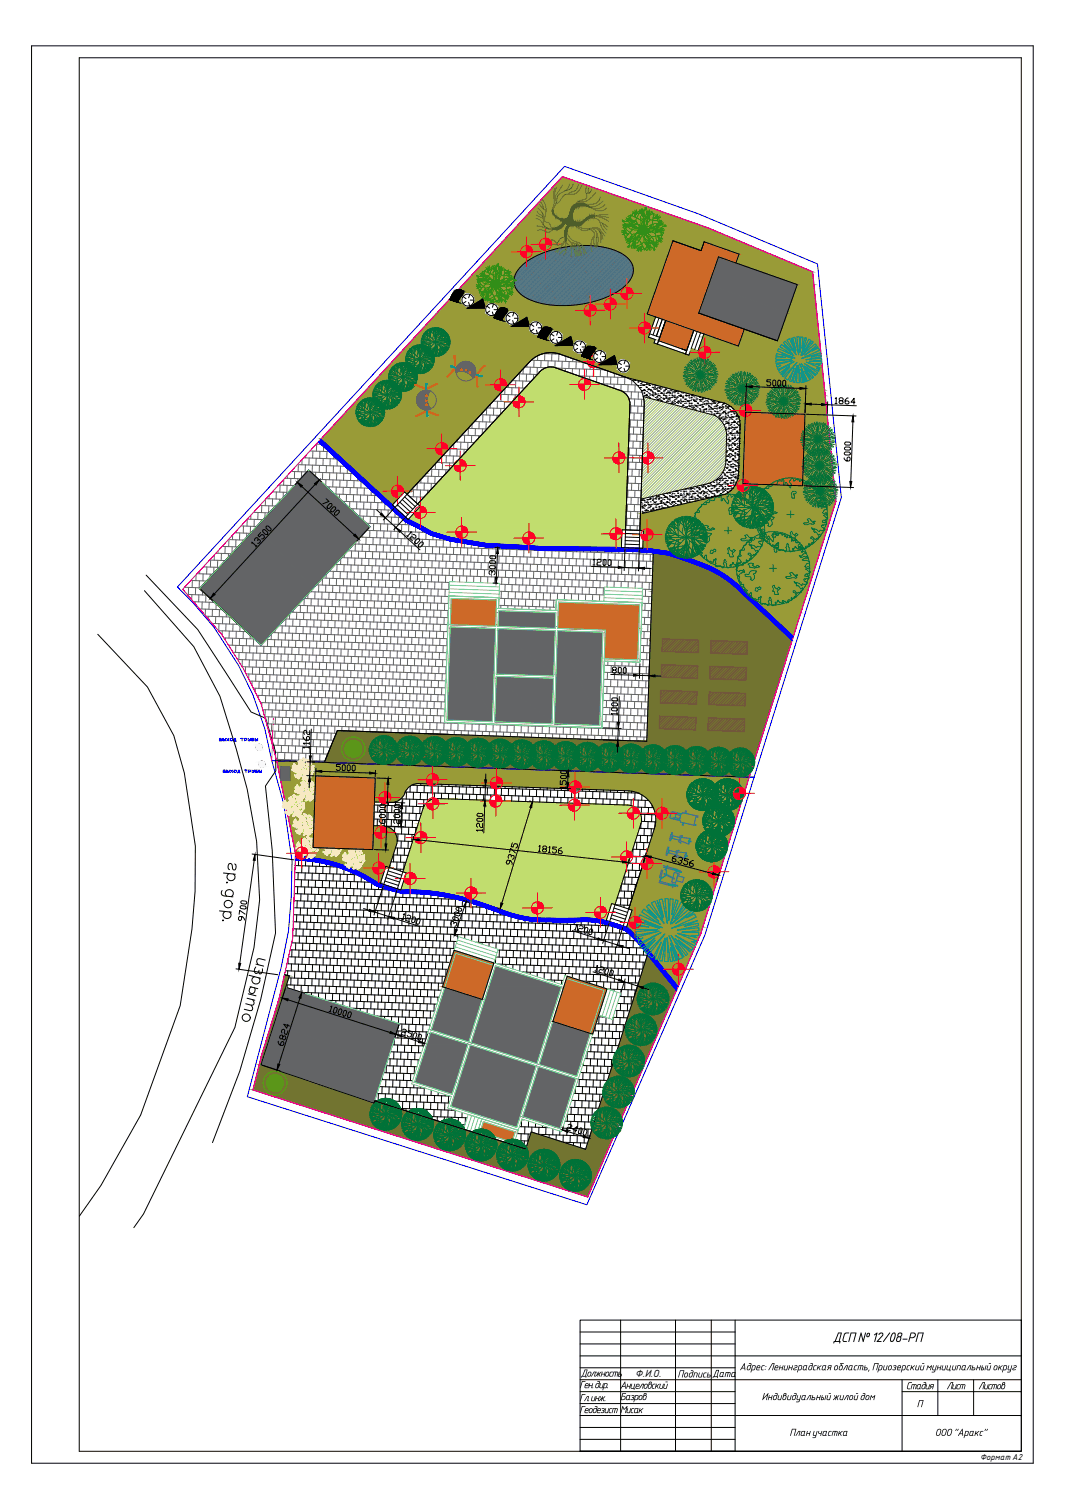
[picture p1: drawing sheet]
<svg xmlns="http://www.w3.org/2000/svg" width="420mm" height="594mm" viewBox="0 0 420 594" stroke-linecap="round" stroke-linejoin="round" font-family="sans-serif">
<defs><g id="words">
<text font-size="5.3" x="328.1" y="528.7">ДСП № 12/08-РП</text>
<text font-size="4.9" fill="#636466" x="109.7" y="306.9">ЭЩ</text>
<text font-size="4" fill="#fafafa" x="85.4" y="293.2">выход трубы</text>
<g font-size="3.9">
<text x="291.4" y="539.8">Адрес: Ленинградская область, Приозерский муниципальный округ</text>
<text x="228.8" y="542.3">Должность</text>
<text x="250.3" y="542.5">Ф.И.О.</text>
<text x="267" y="542.7">Подпись</text>
<text x="280.6" y="542.5">Дата</text>
<text x="228.3" y="546.9">Ген. дир.</text>
<text x="244.3" y="547.1">Анцеловский</text>
<text x="244.3" y="551.6">Базров</text>
<text x="300.1" y="551.6">Индивидуальный жилой дом</text>
<text x="357" y="547.3">Стадия</text>
<text x="373" y="547.3">Лист</text>
<text x="385.5" y="547.3">Листов</text>
<text x="228.3" y="552">Гл. инж.</text>
<text x="228.3" y="556.7">Геодезист Мисак</text>
<text x="361.3" y="554.4">П</text>
<text x="311.1" y="565.7">План участка</text>
<text x="368.4" y="565.7">ООО &quot;Аракс&quot;</text>
</g>
<text font-size="3.3" x="386.3" y="575.1">Формат А2</text>
</g></defs>
<g fill="none" stroke="#000" stroke-width=".39">
<path d="M12.4 18.1h394.8v558.3h-394.8zM265.2 94.9l11.1 3.8 1.3-3.4M265.2 94.9l-10.1 28.8 35.9 12.6 2.3-6.6M277.6 95.3l13.7 4.8-1.2 3.5M180.7 119.2a2.8 2.8 0 0 1 1.3-2.8 1.19 1.19 0 0 0 .5-1.6 1.19 1.19 0 0 0-1.6-.6 3.9 3.9 0 0 0-3.4 3.4l-.2 .4 4.5 1.5M182.5 116.8l1.2 .9M183.7 118.8l-1.2 .8M184.7 119.1l.4 1.4M185.2 116l-.5 1.3M185.3 118.2h1.5M194.5 119.7l-.4 1.4M205.2 105.2a34.6 34.6 0 0 1 21.6-8.4 30.8 30.8 0 0 1 19.6 4 6.8 6.8 0 0 1 .7 11.2 36.4 36.4 0 0 1-24.5 8.4 27.1 27.1 0 0 1-17.4-4.6 6.7 6.7 0 0 1 0-10.6z"/>
<path d="M283.2 101.2l31 10.9-7.8 22.2-31-11zM184.2 121.4l6.1-3.6 1 3.6zM191.9 120.6l1.1 .8M193 122.5l-1.2 .8M194 122.9l.5 1.3M194.7 122h1.4M198 126.3a2.8 2.8 0 0 1 1.4-2.8 1.19 1.19 0 0 0 .5-1.6 1.19 1.19 0 0 0-1.6-.5 3.9 3.9 0 0 0-3.4 3.3l-.2 .5 4.5 1.5M199.9 124l1.1 .8M201 125.9l-1.1 .8M201.6 128.6l6.1-3.6 1 3.5zM202.1 126.3l.4 1.3M202.5 123.2l-.4 1.3"/>
<path d="M202.7 125.4h1.4M209.2 127.7l1.2 .9M210.4 129.7l-1.2 .8M211.4 130l.4 1.4M211.9 126.9l-.5 1.3M212.1 129.1l1.4 .1M215.4 133.9a2.8 2.8 0 0 1 1.3-2.8 1.19 1.19 0 0 0 .5-1.6 1.19 1.19 0 0 0-1.6-.6 3.9 3.9 0 0 0-3.4 3.4l-.2 .4 4.5 1.5M217.2 131.5l1.1 .9M218.3 133.5l-1.1 .8M218.9 136.2l6.1-3.6 1 3.5zM219.4 133.8l.4 1.4M219.9 130.7l-.5 1.3"/>
<path d="M220 132.9l1.5 .1M220.8 139.5a11.3 11.3 0 0 0-12 3M226.6 135.3l1.1 .8M227.7 137.2l-1.2 .9M228.7 137.6l.4 1.3M229.2 134.5l-.5 1.3M229.4 136.7h1.4M234.5 139.1l1.1 .8M237.1 138.2l-.5 1.4M256 131.5l4 1.4-.9 2.7M258.4 124.8l-2.8 8 2.6 1-.4 1.3 1.3 .5M259.1 135.6l12.4 4.3 .5-1.3"/>
<path d="M259.6 134.2l11.1 3.9-1.8-.6M259.6 134.2l-.5 1.4M259.7 125.3l-2.3 6.7M261 125.8l-2.3 6.6M262.4 126.2l-2.8 8M271.1 136.8l2.4-6.7-3.3 9.4M274.8 130.6l-2.3 6.7M276.1 131.1l-2.3 6.6M277.4 131.5l-2.3 6.7M208.8 142.5l-48.3 52.2 4.1 3.9 48.3-52.2-53.1 57.3M208.8 142.5l-53.1 57.4M212.9 146.3a5.6 5.6 0 0 1 6-1.4l25.6 8.9"/>
<path d="M232.6 141.4a2.8 2.8 0 0 1 1.3-2.8 1.19 1.19 0 0 0 .6-1.6 1.19 1.19 0 0 0-1.6-.5 3.9 3.9 0 0 0-3.4 3.3l-.2 .5 4.4 1.5M235.6 141l-1.2 .8M236.1 143.7l6.1-3.6 1 3.5zM236.6 141.4l.4 1.3M237.3 140.5h1.4M243.8 142.8l1.1 .9M244.5 153.8a5.6 5.6 0 0 1 3.8 5.5M244.9 144.8l-1.1 .8M246 145.1l.4 1.4M246.4 142l-.4 1.3M246.6 144.2l1.4 .1M248.3 159.4l-1.7 49.4 5.6 .1 1.7-49.3-.1-1.7-.9-4-3.6-4.1-2.9-1.3-25.6-9 25.6 9 39.1 10.3a9.4 9.4 0 0 1 6.2 9.2"/>
<path d="M248.3 159.4l-2 56.4M253.5 156.2l28.3 7.4M253.5 156.2l.4 3.3-1.9 56.5M294.2 151.1l-.4 10.7M296.5 152.3l18.8 .7M303.8 149.7l-1.5-.1v.8h1.1l.4 .4v.8l-.4 .4h-.8l-.4-.4M304.6 150.1l.4-.4 .8 .4-.1 1.6-.4 .4-.7-.5zM306.6 150.1l.4-.3 .7 .4v1.6l-.4 .3-.8-.4zM308.5 150.2l.4-.4 .8 .4-.1 1.6-.4 .4-.7-.4zM317.7 151.9l-.4 10.7 .2-4.6M319.8 159.2l4 .2M326.2 159.5l11.3 .4"/>
<path d="M326.2 158.3l-.1 4.6M329.1 159h.8M329.2 157l.4-.4-.1 2.4M331.1 157.9l-.3-.8 .4-.4h.8l.3 .8-.4 .4h-.8l-.4 .7 .4 .4 .8 .1 .4-.4-.4-.8M334.3 156.8h-.4l-.8 .8v1.1l.4 .4 .7 .1 .4-.4-.3-.8-1.2-.1M337 158.5l-1.6-.1 1.2-1.5v2.3M281.8 163.6a9.4 9.4 0 0 1 4.6 8.5l-.3 9.6a9.4 9.4 0 0 1-7.3 8.9M291.7 168l-.6 18.7a9.4 9.4 0 0 1-5.1 8l-32.8 7.6M293.8 162.4l23.5 .8-1 28.2-23.5-.8zM317.9 163.2l19.5 .7M332.8 178.4l.4-.4 1.6 .1 .3 .8-.4 .4-1.5-.1zM332.9 176.5l.4-.4h1.5l.4 .8-.4 .4h-1.6z"/>
<path d="M332.9 174.5l.4-.4 1.6 .1 .4 .8-.5 .4-1.5-.1zM336.2 166.2l-.9 23.5M108.9 199l-30.2 32.9 14.9 13.7M118.9 191.6l20.8 19.1M121.2 185.6l-4.8 5.3M122.1 185.6l4.6 4.2M124.3 190.8l-39.8 43.2M128.5 196.5l1.2 1-2.5 1M130 198.4l.8 .2 .1 .5-1.1 1.2h-.5l-.4-.8zM131.4 199.7h.6l.3 .8-1.1 1.1-.5 .1-.3-.9zM156.6 198.9l4.2 3.8M157.6 197.8l4.1 3.9"/>
<path d="M158.6 196.8l4.1 3.8M159.4 193.8l6.2 5.7-4.7 5.2-6.3-5.8zM159.5 195.8l4.2 3.8M278.8 190.6l-26.2 6M316.9 191.4l19.5 .7M332.7 180.4v.4l.8 .8h1.1l.4-.4 .1-.7-.4-.4-.8 .3v1.2M99.3 214.1v-.5l1.7 1.6M101.3 214.9l-.6 .5M101.5 212.9l.2-.8-.3-.3h-.5l-.6 .6 .1 .6M101.7 212.6h.6l.3 .8-.5 .6h-.6M102.7 209.8l-1 1.2 .5 .5 .9-.9h.5l.6 .5v.6l-.5 .6h-.6M103.5 208.9l.8-.3 1.2 1.1v.6l-.8 .3-1.1-1.1z"/>
<path d="M104.9 207.5l.8-.3 1.1 1.1v.5l-.8 .3-1.1-1zM132.9 201h.5l.3 .8-1 1.2h-.6l-.3-.8zM145.5 207.9l-4.9 5.3M148.4 200.8l1.7 1.6M151.9 204l4.1 3.8M155.3 200.3l-4.2 4.6M157.7 209.4l7.8 7.2M159.4 204.2l-4.2 4.5M160.3 211l.6 .5M161.6 209.6l.6-.1-1.6 1.8M162.8 210.6h.5l.6 .5v.6l-.8 .3-.5-.5h-.6l-.5 .6 1.1 1M164.5 212.2h.6l.3 .8-1.1 1.2h-.5l-.3-.9z"/>
<path d="M166 213.5l.8 .3v.5l-1.1 1.2h-.5l-.3-.8zM193.1 219.3l.4-.4 1.5 .1 .4 .8-.4 .4-1.6-.1zM195 215.7l1.9 .1M196.1 218.1l-.5 9.3M245.1 208.7l8.5 .3-.2 7-8.5-.3zM246.3 216.4l-.3 8.4M246.4 214.4l5.6 .2M246.4 213l5.6 .2M246.5 211.6l5.6 .2M246.5 210.1l5.7 .2M251.9 216.6l-.3 8.4M257.5 217.6l-2.6 74.4-121.9-4.2-5.2 12.5-18.8-.6"/>
<path d="M56.9 232.7l19.5 22 10.3 19.6 6.4 20.8 4.3 15.8 3.7 20.6 1.2 23-2.2 18.8-7.5 31.5-36 73.5-3.9 5.3M57.6 226.6l20.3 21.4 21 32.5 5.8 2.5 3.9 13.1 .1 7.5-4.1 6.1 2.7 25.4 1.3 32.5-5.9 26.2-8.2 28.1-10.8 28.2M78.7 231.9l42.9-46.7 24.3 22.3-43 46.7-24.2-22.3 20.7 19.1M79.1 232.2l4.6 4.3M192.9 223.2l.4-.4 1.6 .1 .3 .8-.4 .4-1.6-.1zM193 221.2l.4-.3h1.6l.3 .8-.4 .4-1.6-.1zM193.9 225.6l-.3-.8h-.4l-.4 .4v.7l.3 .4M194 225.2l.4-.4 .7 .5v.7l-.4 .4M194.3 229.7l2 .1M195.7 235.4l1 .1M233.1 223.1l10.6 .4M233.7 222.6h.8"/>
<path d="M233.8 220.6l.4-.4-.1 2.4M235.4 220.7l.4-.4h.8l.3 .8-1.6 .8v.7l1.6 .1M237.7 220.8l.4-.4 .8 .4-.1 1.6-.4 .3-.7-.4zM239.7 220.8l.8-.3 .3 .4v1.5l-.4 .4-.8-.4zM246.1 223.6l5.6 .2M252.1 237.4h1M254 223.9l2.4 .1M38.5 249.9l19.6 20.7 10.4 19.2 4.2 14.8 4.3 28.7-.1 17.8-1.2 14.9-4.7 30.2-15.6 43.1-15.6 27.7-8.5 12.1M240.7 265.7l9 .3M241 279.2l.4-.4 1.6 .1 .3 .8-.4 .4-1.5-.1zM241.1 277.2l.4-.3h1.5l.4 .8-.4 .4h-1.6zM241.1 275.3l.4-.4 1.6 .1 .4 .8-.4 .3h-1.6z"/>
<path d="M241.8 264l-.4-.8 .4-.4h.8l.3 .8-.4 .4h-.7l-.5 .7 .4 .4 .8 .1 .4-.4-.4-.8M243.7 263.2l.5-.3 .7 .4-.1 1.5-.4 .4-.7-.4zM244.1 274.4l-.3 10.2M245.7 263.3l.8-.4 .4 .4-.1 1.6-.4 .4-.8-.4zM252.1 266.1l3.7 .1M252.2 261.5l-.2 5.8M256 261.6l-.2 5.8M258.2 266.3l2.3 .1M309.4 261.3l-14.1 44.8-186.3-6.4M102.1 293.2v2.4M103.2 299.9v2.3M109 299.7l67.6 2.3"/>
<path d="M119.6 290.4v.4l.8 .8 1.2 .1 .4-.4v-.8l-.8-.4-.4 .4v1.2M121.8 294.4h-2.3l.4 .4M121.9 294.1l-.1 .7M121.9 292.9l-2.3-.1 .3 .4M121.9 292.5v.8M122.1 287.8l-.1 1.6-.7-.1-.4-.4v-.8l-.4-.4-.8 .4v.8l.4 .4M122.7 287.2l-.4 10.6M177 289.3l-44-1.5-5.2 12.5M237.7 291.4l7 .3M237.8 286.7l7 .3M243.3 281.2h-2.4l.4 .4M243.3 280.8v.8"/>
<path d="M243.4 294l-.1 2.3M243.7 286.9l-.2 4.7M102 301.1h2.4M120.9 305.5l2.9 .2M122 307.9l-.1 2.4M122.3 300.1l-.2 5.5M124.4 305.7l23.5 .8-1 28.2-23.5-.8zM124.5 302.6l-.1 2.5M126.8 303.9l18.8 .6M134.2 301.2l-1.6-.1v.8l1.1 .1 .4 .4v.8l-.4 .3h-.8l-.4-.4M134.9 301.6l.8-.3 .4 .4v1.5l-.4 .4-.8-.4zM136.9 301.7l.4-.4 .8 .4-.1 1.6-.4 .4-.8-.4z"/>
<path d="M138.8 301.8l.4-.4 .8 .4v1.6l-.4 .3-.8-.4zM147.4 319.9l18.7 .6M147.5 319.9l-.1 2.8M147.5 317.1l19.5 .7M148 303.5l-.1 2.4M148.5 306.5l5.7 .2M148.9 317.2v2.7M149.6 319.3l.4-.4 1.6 .1 .3 .8-.4 .3h-1.5zM149.7 317.3l.4-.3h1.6l.3 .8-.4 .4-1.5-.1zM150.2 320l-.1 2.8M150.4 316l-.1 1.2M151.7 317.3l-.1 2.7"/>
<path d="M152.4 316l7.2 .3M152.9 309l-.8 23.5M153.1 316.1v1.2M154.5 317.4l-.1 2.7M155.4 319.3l.4-.4 1.5 .1 .4 .8-.4 .3h-1.6zM155.4 317.3l.4-.3h1.6l.3 .8-.4 .4-1.5-.1zM155.9 315.9v1.5M157.3 317.5l-.1 2.7M158 314.7l11.7 .4M158.3 318.6l-.1 4.7M158.7 314.7l-.1 2.8M159.7 312l96 3.3"/>
<path d="M160 317.5l-.1 2.8M160.2 312l-.1 2.8M161.5 314.8l-.1 2.8M161.7 309.7l-.1 2.4M162.2 309.3l89.5 3.1M162.8 317.7l-.1 2.7M163 312.1l-.1 2.8M163.1 309v.4M164.3 314.9l-.1 2.8M164.5 309.4l-.1 2.8M165.1 308.7l82.5 2.8a11.3 11.3 0 0 1 10.4 14.7l-12.4 38.6M165.1 308.7a5.9 5.9 0 0 0-5.9 4.4 5.6 5.6 0 0 1-5.1 3l-6.5-.2v1.2"/>
<path d="M165.6 317.8l-.1 2.7M165.7 312.2l-.1 2.8M165.9 308.7v.7M167 315l-.1 2.8M167.2 309.5l-.1 2.8M168.5 312.3l-.1 2.8M168.6 308.8v.7M170 309.6l-.1 2.8M171.3 312.4l-.1 2.2M171.4 308.9v.7M172.3 314.6l75.1 2.6a5.6 5.6 0 0 1 5.2 7.3M172.3 314.6a5.6 5.6 0 0 0-5.5 3.9l-10.2 31.7"/>
<path d="M172.8 309.7l-.1 2.7M174 312.5v2.1M174.2 309v.7M175.5 309.8l-.1 2.8M176.8 312.6v2.1M176.9 309.1v.7M178.3 309.9l-.1 2.8M179.6 312.7l-.1 2.1M179.7 309.2v.7M181.1 310l-.1 2.7M182.4 312.8l-.1 2.1M182.5 309.3l-.1 .7"/>
<path d="M183.8 310.1l-.1 2.8M185.1 312.9v2.1M185.2 309.4v.7M186.6 310.2l-.1 2.7M187.9 313l-.1 2.1M188 309.5v.7M189.4 310.3l-.1 2.7M190.7 313.1l-.1 2.1M190.8 309.6v.7M191 317.6l-.3 10.5M191.3 309.6l-.2 5.6M191.5 304.9l-.1 2.3"/>
<path d="M192.1 310.4l-.1 2.7M193.4 313.2v2.1M193.6 309.7l-.1 .7M194.9 310.5l-.1 2.7M196.2 313.3l-.1 2.1M196.3 309.8v.7M197.7 310.6l-.1 2.7M199 313.4l-.1 2.1M199.1 309.9v.7M200.4 310.6v2.8M201.7 313.5v2.1M201.9 310l-.1 .7"/>
<path d="M203.2 310.8l-.1 2.7M204.5 313.6l-.1 2.1M204.6 310.1v.7M206 310.8l-.1 2.8M207.3 313.7l-.1 2.1M207.4 310.1v.8M208.7 315.5l.6 .2M208.8 310.9l-.1 2.8M209.2 318.1l-11.4 37.7M210 313.8v2.1M210.2 310.2l-.1 .8M211.5 311.1l-.1 2.7"/>
<path d="M212.8 313.9l-.1 2.1M212.9 310.3v.8M214.3 311.1l-.1 2.8M215.6 314l-.1 2.1M215.7 310.4v.8M217.1 311.2l-.1 2.8M218.3 314.1v2.1M218.5 310.5l-.1 .8M219.8 311.3l-.1 2.8M220.3 310.6l4.6 .1M220.9 307.5l-.1 1.5 .8 .1v-1.2l.4-.4h.8l.4 .4v.8l-.4 .4M220.9 305.9l.4-.4 1.6 .1 .4 .8-.4 .4-1.6-.1z"/>
<path d="M221 303.9l.4-.3h1.6l.3 .8-.4 .4-1.5-.1zM221.1 314.1l-.1 2.2M221.2 310.6v.8M222.6 311.4l-.1 2.8M223.1 310.3l-2.3-.1 .3 .4M223.1 309.9v.8M223.9 306l-.1 2.4M223.9 314.2l-.1 2.2M224 310.7v.8M225.4 311.5l-.1 2.8M226.6 314.4v2M226.8 310.8v.8"/>
<path d="M228.1 311.6l-.1 2.8M229.4 314.4l-.1 2.2M229.5 310.9v.8M230.9 311.7l-.1 2.8M232.2 314.5l-.1 2.1M232.3 311v.8M233.7 311.8l-.1 2.8M234.9 314.6v2.1M235.1 311.1l-.1 .8M236.4 311.9l-.1 2.8M237.7 314.7v2.1M237.8 311.2v.8"/>
<path d="M239.2 312l-.1 2.8M240.5 314.8l-.1 2.1M240.6 311.3v.8M242 312.1l-.1 2.8M243.3 314.9l-.1 2.1M243.4 311.4l-.1 .8M244.7 312.2l-.1 2.8M246 315l-.1 2.1M246.1 311.5v.8M247.5 312.3l-.1 2.8M248.8 315.1l-.1 2.3M248.9 311.7v.6"/>
<path d="M250 317.9l7.5 .3M250.1 317.9v.1M250.3 312.4l-.1 2.8M251.6 315.2l-.1 2.8M251.7 312.4h.1M252.8 318l-.1 2.8M253 313.1l-.1 2.2M254.3 315.3l-.1 2.8M255.6 318.1l-.1 2.8M257 317.3v.9M99.3 336.4l16.5 2.3M100.2 338.9l-5.7 40.6"/>
<path d="M117.7 338.9l-.1 2.1M120.5 339.1l-.1 2M123.2 339.4v1.8M126 339.8l-.1 1.5M147.2 325.3l3.9 .1M147.3 322.7l17.9 .6M147.5 334.7l5.7 .2M148.8 322.7l-.1 2.6M149.5 323.2v.4l.7 .8h1.2l.4-.3v-.8l-.7-.4-.4 .3-.1 1.2M149.6 321.3l.4-.4h1.5l.4 .8-.4 .4-1.6-.1zM151.1 325.4a5.6 5.6 0 0 1 5.2 7.4l-5.1 15.7M151.5 322.8l-.1 2.6"/>
<path d="M152.1 325.4l7.2 .3M152.3 325.6l12.1 .4M152.8 325.6v.2M153 320.1l-.1 2.8M154.1 339.5l5.9 .2M154.3 322.9l-.1 2.8M155 336.8l5.8 .2M155.2 336.8l-.1 2.8M155.3 321.2l.4-.3h1.6l.3 .8-.4 .4-1.5-.1zM155.6 325.7l-.1 2.1M155.8 320.2l-.1 2.7M155.9 334l5.8 .2"/>
<path d="M155.9 328.5l7.6 .3M156.5 339.6l-.1 2.8M156.5 331.3l6.1 .2M156.7 334.1l-.1 2.7M156.9 328.5l-.1 2.8M157 323v2.8M157.6 322.9l-.1 1.5h-.8l-.3-.4v-.8l-.8-.4-.4 .4v.8l.4 .4M158 336.9l-.1 2.7M158.2 331.4l-.1 2.7M158.3 325.8v2.8M158.5 320.3l-.1 2.8M159.3 339.7l-.1 2.6"/>
<path d="M159.4 334.2l-.1 2.7M159.6 328.6l-.1 2.8M159.8 323.1l-.1 2.8M160.7 337v.4M160.9 331.5l-.1 2.7M161.1 325.9l-.1 2.8M161.3 320.4l-.1 2.7M162.4 328.7l-.1 2.8M162.6 323.2l-.1 2.8M163 329.5l-.1 .6M163.9 326l-.1 1.6M164.1 320.5l-.1 2.7"/>
<path d="M165.2 330.9l80.2 8.6M187.9 322.8l.4-.4h1.6l.4 .8-.4 .4-1.6-.1zM188 320.8l.4-.4 1.6 .1 .3 .8-.4 .3h-1.5zM190.1 327.1h-2.3l.4 .4M190.2 326.8l-.1 .7M190.2 324.4v1.6l-.8-.1-.4-.4v-.8l-.7-.4-.4 .4-.1 .8 .4 .4M200.8 335.7l.4-1.5 2 1.8M201 339.1l-.3 1.1-.9 .1-.2-.4 .2-.8 .5-.3 1.1 .4 .5 1-.1 .3M201.5 337.6l-.2-.9-.8 .2-.3 .7 .3 .5M201.6 337.2l.8-.2 .3 .5-.2 .8-.5 .2M201.9 332l-.4 1.5 .7 .2 .4-1.1 .4-.3 .8 .3 .3 .4-.3 .8-.5 .3M212.2 335.4l.8 .1"/>
<path d="M212.4 333.4l.4-.3-.2 2.3M214.3 334.4l-.4-.4 .5-.7h.8l.3 .5-.5 .7-.7-.1-.5 .4 .4 .8 .7 .1 .5-.4-.4-.8M216.1 335.8l.8 .1M216.3 333.8l.4-.3-.2 2.3M219.5 333.8l-1.6-.2-.1 .8 1.2 .1 .3 .5v.7l-.5 .4-.7-.1-.4-.4M221.4 334h-.4l-.8 .7-.2 1.1 .4 .5h.8l.4-.7-.3-.4-1.2-.1M247.8 338.6v.6M248 339l-.1 1M248.5 337.3l5.9 .2M249.4 334.5l5.8 .2M249.5 334.5l-.1 2.8M250.3 331.8l5.8 .2"/>
<path d="M250.8 337.4l-.1 2.7M251 331.8l-.1 2.8M251.1 329.1l5.9 .2M252 326.3l5.9 .2M252.3 334.6l-.1 2.8M252.5 329.1l-.1 2.8M252.5 320.8l5.9 .2M252.6 324.5l-12.3 38.6M252.6 324.4v1.9M252.8 323.6l5.7 .2M253.5 337.4v2.8M253.7 331.9v2.8"/>
<path d="M254 326.4l-.2 2.7M254.1 320.9l-.1 2.7M254.6 335.9l-.9 3.7M255 334.7v.8M255.2 329.2l-.1 2.8M255.4 323.7l-.1 2.7M256.6 337.7l24.3 6.5M256.7 326.5l-.1 2.8M256.9 320.9l-.1 2.8M258.2 323.8l-.1 1.9M258.3 320.7v.3M266.5 337.3l-.4-.1-.9 .5-.3 1.2 .2 .4 .8 .2 .6-.6-.3-.5-1.1-.3"/>
<path d="M267.5 338l.5-.3 .8 .2 .2 .8-.9 .2M268.5 339l.2 .9-.5 .2-.8-.2-.3-.4M271.4 338.6l-1.5-.4-.2 .7 1.1 .3 .3 .5-.2 .8-.5 .2-.7-.1-.3-.5M273.3 339.1l-.4-.1-.9 .5-.3 1.2 .3 .5 .7 .2 .5-.3-.2-.9-1.1-.3M86.5 358.8l4.7 .5M87.6 350.8a1.24 1.24 0 0 0 .6 2.1l3.6 .4M88.1 343.9l4.6 .5M88.7 359.1a1.49 1.49 0 0 0-.4 2.1 1.49 1.49 0 0 0 2.2 .3 1.49 1.49 0 0 0 0-2.2M89.4 353.1a1.5 1.5 0 0 1 0-2.3 1.5 1.5 0 0 1 2.2 .3 1.5 1.5 0 0 1-.5 2.2M89.7 347.7l-.2-.2-.2 .1 .1 .3M90.3 344.2a1.5 1.5 0 0 0-.5 2.1 1.5 1.5 0 0 0 2.3 .3 1.5 1.5 0 0 0 0-2.3M92.5 340.3a1.41 1.41 0 0 1-.3 2.5l-.4-.3-.5-2-.6-.3a1.42 1.42 0 0 0-.2 2.4"/>
<path d="M94.7 357.1l.4-.3 1.6 .2 .3 .8-.5 .3-1.5-.2zM94.9 355.1l.5-.3 1.6 .2 .2 .9-.4 .3-1.6-.2zM115.8 357.6l83.5 2.9M115.9 354.8l74.8 2.6M115.9 352.1l64.1 2.2M116 349.3l37.1 1.3M116.1 346.5l29.8 1.1M116.2 343.8l24.3 .8M116.3 341l16.6 .6M117.2 354.9l-.2 2.7M117.3 349.3l-.1 2.8M117.5 343.8l-.1 2.8"/>
<path d="M118.4 357.7l-.1 2.8M118.6 352.1l-.1 2.8M118.8 346.6l-.1 2.8M119 341.1l-.1 2.7M119.9 355l-.1 2.7M120.1 349.4l-.1 2.8M120.3 343.9l-.1 2.8M121.2 357.8l-.1 2.7M121.4 352.2l-.1 2.8M121.6 346.7l-.1 2.8M121.8 341.2l-.1 2.7M122.7 355.1l-.1 2.7"/>
<path d="M122.9 349.5l-.1 2.8M123.1 344l-.1 2.8M124 357.9l-.1 2.7M124.2 352.3l-.1 2.8M124.3 346.8v2.8M124.5 341.3v2.7M125.4 355.2l-.1 2.7M125.6 349.6v2.8M125.8 344.1l-.1 2.7M126.7 358l-.1 2.7M126.9 352.4l-.1 2.8M127.1 346.9l-.1 2.8"/>
<path d="M127.3 341.4l-.1 2.7M128.2 355.2l-.1 2.8M128.4 349.7l-.1 2.8M128.6 344.2l-.1 2.7M128.7 340.4v1M129.5 358.1l-.1 2.7M129.7 352.5l-.1 2.8M129.9 347l-.1 2.8M130.1 341.5l-.1 2.7M131 355.4l-.1 2.7M131.2 349.8l-.1 2.8M131.4 344.3l-.1 2.7"/>
<path d="M131.5 341.1v.4M132.3 358.2l-.1 2.7M132.5 352.6l-.1 2.8M132.7 347.1l-.1 2.7M132.9 341.6l-.1 2.7M133.7 355.4v2.8M133.9 349.9v2.8M134.1 344.4l-.1 2.7M135 358.3v2.7M135.2 352.7l-.1 2.8M135.4 347.2l-.1 2.8M135.6 342.5l-.1 1.9"/>
<path d="M136.5 355.5l-.1 2.8M136.7 350l-.1 2.8M136.9 344.5l-.1 2.7M137.8 358.4l-.1 2.7M138 352.8l-.1 2.8M138.2 347.3l-.1 2.8M138.3 343.6v.9M139.3 355.6l-.1 2.8M139.5 350.1l-.1 2.8M139.7 344.6l-.1 2.7M140.6 358.5l-.1 2.7M140.8 352.9l-.1 2.8"/>
<path d="M141 347.4l-.1 2.7M142.1 355.7l-.1 2.8M142.3 350.2l-.2 2.8M142.4 345.5l-.1 1.9M143.3 357.9l2.2 .7M143.4 358.5l-.2 2.8M143.5 353l-.1 2.8M143.7 347.5l-.1 2.8M144.8 355.8l-.1 2.8M145 350.3l-.1 2.8M145.1 347.1v.4M146.1 358.7l-.1 2.7"/>
<path d="M146.3 353.1l-.1 2.8M146.5 347.9l-.1 2.4M147.6 355.9l-.1 2.8M147.8 350.4l-.1 2.8M147.8 359.4l5.4 1.7M148.9 358.7l-.1 2.8M149.1 353.2l-.1 2.8M149.2 349.3v1.1M150.4 356l-.1 2.8M150.6 350.5l-.1 2.8M151.1 349l-3.7 11.5M151.7 358.8l-.2 2.8"/>
<path d="M151.7 347.1l5.3 1.7M151.8 353.3l-.1 2.8M151.9 350.2v.3M152.1 341.3l8 2.6-2.1 6.7-8.1-2.6zM152.1 345.8l5.4 1.7M152.5 344.4l5.4 1.7M153 343.1l5.3 1.7M153.1 356.1l-.1 2.8M153.3 350.7l-.1 2.7M153.7 340.9l-.1 .9M154.4 358.9l-.1 2.8M154.6 353.4l-.1 2.8"/>
<path d="M155.3 342.3l3.8 .2M155.9 356.2l-.1 2.8M156.1 351.4l-.1 2M156.5 350.7l-3.7 11.5M157.2 359l-.1 2.8M157.4 353.5l-.1 2.8M157.8 342.4l-.1 .7M158.7 356.3l-.1 2.8M158.8 352v1.6M159.9 359.1v2.8M160.1 353.6v2.8M161.4 356.4l-.1 2.8"/>
<path d="M161.6 352l-.1 1.6M162.7 359.2l-.1 2.8M162.9 353.7l-.1 2.8M164.2 356.5l-.1 2.8M164.4 352.1l-.1 1.6M165.5 359.3l-.1 2.8M165.7 353.8l-.1 2.8M167 356.6l-.1 2.8M167.1 352.2v1.6M168.3 359.4l-.1 2.8M168.5 353.9l-.1 2.7M169.7 356.7l-.1 2.8"/>
<path d="M169.9 352.5l-.1 1.4M171 359.5l-.1 2.8M171.2 354l-.1 2.8M172.5 356.8l-.1 2.8M172.6 352.9v1.1M173.8 359.6l-.1 2.8M174 354.1l-.1 2.8M175.3 356.9l-.1 2.8M175.4 353.3v.8M176.6 359.7l-.1 2.8M176.8 354.2l-.2 2.7M178 357l-.1 2.8"/>
<path d="M178.2 353.9l-.1 .3M179.1 359.5l.6-.3 1.4 .6 .1 .8-.5 .3-1.4-.6zM179.3 359.8l-.1 2.8M179.5 354.3l-.1 2.7M179.8 357.6l.5-.2 1.5 .5 .1 .9-.5 .2-1.5-.5zM180.8 357.1l-.1 2.8M182.1 359.9l-.1 2.8M182.3 354.8l-.1 2.3M182.7 354.7l2.2 .8M183 357.3l-3.1 8.9M183.6 357.2l-.1 2.7M185 355.6v1.6"/>
<path d="M186.3 357.3v2.8M187.8 356.4l-.1 .9M189.1 357.4l-.1 2.7M190.5 357.3v.1M191.9 357.8l-.1 2.4M194.6 358.8v1.5M196 357.7l.5 .2M197.4 359.8l-.1 .6M241.1 355.9l8 2.6-2.1 6.7-8.1-2.5zM241.5 359.1l5.4 1.7M242 357.7l5.4 1.7M242.7 356.5l5.5 .2"/>
<path d="M243.2 356.5v.1M243.3 353.6l5.8 .3M244.1 351l5.9 .2M244.7 353.8l-.1 2.7M244.8 348.8v2.2M245 348.2l5.9 .3M245.9 345.5l5.8 .2M245.9 356.6v.9M246.2 351.1l-.1 2.7M246.4 345.5l-.2 2.8M246.8 342.8l5.8 .2M247.4 353.9l-.1 2.7"/>
<path d="M247.6 348.3l-.1 2.8M247.6 340l5.9 .2M247.8 342.8l-.1 2.8M248.9 351.2l-.1 2.7M249.1 345.6l-.1 2.8M249.3 340.1l-.1 2.7M250.4 348.4v1.7M250.6 342.9l-.1 2.8M252.1 340.2l-.1 2.7M283.5 343.6l-1 3.7M88.1 362.6l-.2-.2-.2 .2 .2 .2M95.3 361.1l-.2 1.2-.4 .3-.7-.5 .1-.7 .4-.4 1.2 .2 .7 .9-.1 .4"/>
<path d="M96.6 360.1l-2.1-1.5-.3 1.6M100.9 379.8l3 .8M104.5 378.2l-2.8-.5-.5 1 .5 1.4M113.1 379.7l63.5 2.2M113.6 377.6l-.1 2.1M113.7 376.9l63.8 2.2M114.4 374.2l63.9 2.2M114.9 379.7l-.1 2.8M115 371.4l64.2 2.3M115.1 374.2l-.1 2.8M115.2 370.4v1M115.4 368.7l64.7 2.2"/>
<path d="M115.5 365.9l135.1 4.7M115.6 363.1l132.1 4.6M115.7 360.3l125 4.4M116.4 377l-.1 2.8M116.6 371.5l-.1 2.7M116.7 365.9v2.8M117 360.4l-.1 2.8M117.7 379.8l-.1 2.8M117.8 374.3v2.7M118 368.8v2.7M118.2 363.2l-.1 2.8M119.1 377.1l-.1 2.8"/>
<path d="M119.3 371.6l-.1 2.7M119.5 366l-.1 2.8M119.7 360.5l-.1 2.8M120.4 379.9l-.1 2.8M120.6 374.4l-.1 2.8M120.8 368.9l-.1 2.7M121 363.3l-.1 2.8M121.9 377.2l-.1 2.8M122.1 371.7l-.1 2.7M122.3 366.1l-.1 2.8M122.5 360.6l-.1 2.8M123.4 374.5l-.1 2.8"/>
<path d="M123.6 368.9l-.1 2.8M123.8 363.4l-.1 2.8M124.7 377.3l-.1 2.8M124.9 371.8l-.1 2.7M125.1 366.2l-.1 2.8M125.3 360.7l-.1 2.8M126.1 374.6v2.7M126.4 369l-.1 2.8M126.5 363.5l-.1 2.8M127.4 377.4v2.8M127.6 371.9l-.1 2.7M127.8 366.3l-.1 2.8"/>
<path d="M128 360.8l-.1 2.8M128.9 374.7l-.1 2.8M129.1 369.1l-.1 2.8M129.3 363.6l-.1 2.8M130.2 377.5l-.1 2.8M130.4 371.9l-.1 2.8M130.6 366.4l-.1 2.8M130.8 360.9l-.1 2.8M131.7 374.8l-.1 2.7M131.9 369.2l-.1 2.8M132.1 363.7l-.1 2.8M133 377.6l-.1 2.8"/>
<path d="M133.2 372.1l-.1 2.7M133.4 366.5l-.1 2.8M133.6 361l-.1 2.8M134.5 374.9l-.1 2.7M134.7 369.3l-.2 2.8M134.8 363.8l-.1 2.8M135.8 377.7l-.1 2.8M135.9 372.2l-.1 2.7M136.1 366.6l-.1 2.8M136.3 361.1l-.1 2.7M137.2 375l-.1 2.7M137.4 369.4l-.1 2.8"/>
<path d="M137.6 363.9l-.1 2.8M138.5 377.8l-.1 2.7M138.7 372.2l-.1 2.8M138.9 366.7l-.1 2.8M139.1 361.2l-.1 2.7M140 375.1l-.1 2.7M140.2 369.5l-.1 2.8M140.4 364l-.1 2.8M141.3 377.9l-.1 2.7M141.5 372.3l-.1 2.8M141.7 366.8l-.1 2.8M141.9 361.3l-.1 2.7"/>
<path d="M142.8 375.2l-.1 2.7M143 369.6l-.1 2.8M143.1 364.1v2.7M144.1 378l-.2 2.8M144.2 372.4v2.8M144.4 366.9l-.1 2.8M144.6 361.4l-.1 2.7M145.5 375.2l-.1 2.8M145.7 369.7l-.1 2.8M145.9 364.2l-.1 2.8M146.8 378.1l-.1 2.7M147 372.5l-.1 2.8"/>
<path d="M147.2 367l-.1 2.8M147.4 361.5l-.1 2.7M148.3 375.4l-.1 2.7M148.5 369.8l-.1 2.8M148.7 364.3l-.1 2.8M149.6 378.2l-.1 2.7M149.8 372.6l-.1 2.8M150 367.1l-.1 2.8M150.2 361.6l-.1 2.7M151.1 375.4l-.1 2.8M151.3 369.9l-.1 2.8M151.5 364.4l-.1 2.7"/>
<path d="M152.4 378.3l-.1 2.7M152.5 372.7v2.8M152.8 367.2l-.2 2.8M152.9 361.7l-.1 2.7M153.8 375.5l-.1 2.8M154 370l-.1 2.8M154.2 364.5l-.1 2.7M155.1 378.4l-.1 2.7M155.3 372.8l-.1 2.8M155.4 361.8l10.1 3.2M155.5 367.3l-.1 2.8M155.7 361.7l-.1 2.8"/>
<path d="M156.6 375.7l-.1 2.7M156.8 370.1l-.1 2.8M157 364.6l-.1 2.7M157.9 378.5l-.1 2.7M158.1 372.9l-.1 2.8M158.3 367.4l-.1 2.7M158.4 362.1l.7 .3M158.5 361.9l-.1 2.7M159 360.2l.4-.2-.7 2.2M159.4 375.7l-.1 2.8M159.6 370.2l-.1 2.8M159.8 364.7l-.1 2.7"/>
<path d="M160.5 360.7l.4-.2 .8 .2 .2 .5-.6 .6-.7-.2-.5 .3-.3 .7 1.5 .5M160.7 378.6l-.1 2.7M160.9 373l-.1 2.8M161.1 367.5l-.2 2.8M161.2 362l-.1 2.7M162.2 375.8l-.2 2.8M162.3 370.3l-.1 2.8M162.5 364.8l-.1 2.7M162.7 361.4l.8-.1 .3 .5-.5 1.5-.5 .2-.6-.6zM163.4 378.7l-.1 2.7M163.6 373.1l-.1 2.8M163.8 367.6l-.1 2.7"/>
<path d="M164 362l-.1 2.8M164.6 362l.5-.2 .6 .6-.5 1.5-.5 .2-.6-.6zM164.9 375.9l-.1 2.8M165.1 370.4l-.1 2.8M165.3 364.9l-.1 2.7M166.2 378.7l-.1 2.8M166.4 373.2l-.1 2.8M166.6 367.7l-.1 2.7M166.8 362.1l-.1 2.8M167.7 376l-.1 2.8M167.9 370.5l-.1 2.8M168.1 365l-.1 2.7"/>
<path d="M169 378.8l-.1 2.8M169.2 373.3l-.1 2.8M169.3 367.8v2.8M169.5 362.2v2.8M170.4 376.1l-.1 2.8M170.6 370.6l-.1 2.8M170.8 365l-.1 2.8M171.7 379l-.1 2.7M171.9 373.4l-.1 2.8M172.1 367.9l-.1 2.7M172.3 362.3l-.1 2.8M173.2 376.2l-.1 2.8"/>
<path d="M173.4 370.7l-.1 2.8M173.6 365.2l-.1 2.7M174.5 379l-.1 2.8M174.7 373.5l-.1 2.8M174.9 368l-.1 2.7M175.1 362.4l-.1 2.8M176 376.3l-.1 2.8M176.2 370.8l-.1 2.8M176.4 365.2l-.1 2.8M177.3 379.1l-.1 .7M177.5 373.6l-.1 2.8M177.7 368.1l-.1 2.7"/>
<path d="M177.9 362.5l-.1 2.8M178 368l2.2 .8M178.5 361.3l.5-.2 1.5 .5 .1 .9-.5 .2-1.5-.5zM178.8 363.9l-.1-.8-.3-.2-.5 .3-.3 .7 .2 .5M178.9 370.9v2.7M179 363.6l.5-.3 .6 .6-.3 .8-.5 .2M179 374.4l15.7 5-4.6 14.3-15.7-5zM179.1 365.3l-.1 2.8M180.4 368.2v1.8M180.6 362.6l-.1 2.8M181.9 365.4l-.1 2.8M183.2 368.3l-.1 1.5"/>
<path d="M183.4 362.7l-.1 2.8M184.7 365.5l-.1 2.8M184.9 360l-.1 2.8M186 368.3l-.1 2.3M186.2 362.8l-.2 2.8M187.4 365.6l-.1 2.8M187.6 371.2l65.6 2.3M187.6 360.1l-.1 2.8M188.7 368.5l-.1 2.7M188.9 362.9l-.1 2.8M190 371.3v.6M190.2 365.7l-.1 2.8"/>
<path d="M190.4 360.2l-.1 2.8M191.5 368.5l-.1 2.8M191.7 363l-.1 2.8M192.8 371.4l-.1 1.4M193 365.8l-.1 2.8M193.2 360.3l-.1 2.8M194.3 368.6l-.1 2.8M194.5 363.1l-.1 2.8M195.4 377.2l-.1 2.3M195.4 377l58.9 2.1M195.6 371.5l-.1 2.2M195.7 365.9v2.8"/>
<path d="M195.9 360.4l-.1 2.8M196.3 374.3l58.9 2M196.7 379.8l-.1 .2M196.8 374.3l-.1 2.7M197 368.7l-.1 2.8M197.2 363.2l-.1 2.8M198.1 377.1l-.1 2.8M198.3 371.6l-.1 2.7M198.5 366l-.1 2.8M198.7 360.5l-.1 2.7M199.4 379.9v1M199.6 374.4l-.1 2.7"/>
<path d="M199.8 368.8l-.1 2.8M200 363.3l-.1 2.8M200.9 377.2l-.1 2.7M201.1 371.7l-.1 2.7M201.3 366.1l-.1 2.8M201.5 361.2l-.1 2.2M202.4 374.5l-.1 2.7M202.6 368.9l-.1 2.8M202.8 363.4l-.1 2.8M203.7 377.3l-.1 2.8M203.8 371.8v2.7M204 366.2v2.8"/>
<path d="M204.2 361.9l-.1 1.5M205.1 374.6v2.7M205.3 369l-.1 2.8M205.5 363.5l-.1 2.8M206.4 377.4l-.1 2.8M206.6 371.8l-.1 2.8M206.8 366.3l-.1 2.8M207 362.5l-.1 1M207.9 374.7l-.1 2.7M208.1 369.1l-.1 2.8M208.3 363.6l-.1 2.8M209.2 377.5l-.1 2.7"/>
<path d="M209.4 371.9l-.1 2.8M209.6 366.4l-.1 2.8M209.7 362.9v.7M210.7 374.8l-.1 2.7M210.9 369.2l-.1 2.8M211.1 363.7l-.1 2.8M212 377.6l-.1 2.8M212.2 372l-.1 2.8M212.4 366.5l-.1 2.8M212.5 363.1l-.1 .6M213.5 374.8l-.1 2.8M213.6 369.3l-.1 2.8"/>
<path d="M213.8 363.8l-.1 2.8M214.7 377.7l-.1 2.7M214.9 372.1l-.1 2.8M215.1 366.6l-.1 2.8M215.2 363.2v.6M216.2 375l-.1 2.7M216.4 369.4l-.1 2.8M216.6 363.9l-.1 2.8M217.5 377.8l-.1 2.7M217.7 372.2l-.1 2.8M217.9 366.7l-.1 2.8M218 363.2v.7"/>
<path d="M219 375.1l-.1 2.7M219.2 369.5l-.1 2.8M219.4 364l-.1 2.7M220.3 377.9l-.1 2.7M220.5 372.3l-.1 2.8M220.7 366.8l-.1 2.8M220.8 363.2v.8M221.8 375.1l-.1 2.8M221.9 369.6l-.1 2.8M222.1 364.1v2.7M223 378l-.1 2.7M223.2 372.4l-.1 2.8"/>
<path d="M223.4 366.9l-.1 2.8M223.6 363.2l-.1 .9M224.5 375.2l-.1 2.8M224.7 369.7l-.1 2.8M224.9 364.2l-.1 2.7M225.6 366.6l10.1 3.2M225.8 378.1l-.1 2.7M226 372.5l-.1 2.8M226.2 367l-.1 2.7M226.3 363.2v1M226.3 366.2l.8 .3M226.9 364.4l.5-.3-.7 2.3"/>
<path d="M227.3 375.3l-.1 2.8M227.5 369.8l-.1 2.8M227.7 364.3l-.1 2.7M228.4 364.9l.5-.3 .8 .2 .2 .5-.6 .7-.7-.3-.6 .3-.2 .7 1.5 .5M228.6 378.1l-.1 2.8M228.8 372.6l-.1 2.8M229 367.1l-.1 2.8M229.1 363.1v1.2M230.1 375.4l-.1 2.8M230.2 369.9v2.8M230.4 364.4l-.1 2.7M230.6 365.6l.5-.3 .7 .6-.5 1.5-.5 .3-.6-.6z"/>
<path d="M231.3 378.3l-.1 2.7M231.5 372.7v2.8M231.7 367.2l-.1 2.8M231.9 363.1l-.1 1.3M232.5 366.1l.5-.2 .6 .6-.4 1.5-.5 .3-.7-.6zM232.8 375.5l-.1 2.8M233 370l-.1 2.8M233.2 364.5l-.1 2.7M234.1 378.3l-.1 2.8M234.3 372.8l-.1 2.8M234.5 367.3l-.1 2.7M234.6 363.3v1.2"/>
<path d="M235.6 375.6l-.1 2.8M235.8 370.1l-.1 2.8M236 364.6l-.1 2.7M236.9 378.4l-.1 2.8M237.1 372.9l-.1 2.8M237.3 367.4l-.1 2.7M237.4 363.8v.8M237.9 370.6l5.4 1.6M238.4 375.7l-.1 2.8M238.6 370.2l-.1 2.8M238.8 364.6l-.2 2.8M239.6 378.6v2.7"/>
<path d="M239.8 373l-.1 2.8M240 367.5l-.1 2.7M240.1 363.7l-2.6 8M240.1 364.5v.2M240.7 361.7l5.4 1.8M241.1 375.8l-.1 2.8M241.1 360.4l5.4 1.7M241.3 370.3l-.1 2.7M241.5 365l-.1 2.5M242.4 378.6l-.1 2.8M242.6 373.1l-.1 2.8M242.8 367.6l-.1 2.7"/>
<path d="M243.9 375.9l-.1 2.8M244.1 370.4l-.1 2.8M244.3 365.8l-.1 1.8M245.2 378.7l-.1 2.8M245.4 373.2l-.1 2.8M245.5 365.4l-2.6 8M245.5 373l2.2 .7M245.6 367.7l-.1 2.7M246.7 376l-.1 2.8M246.9 370.5l-.1 2.7M247 367.1v.6M248 378.8l-.1 2.8"/>
<path d="M248.2 373.3l-.2 2.8M248.3 368.3l-.1 2.2M249.4 376.1l-.1 2.8M249.6 370.6l-.1 2.7M250.7 378.9l-.1 2.8M250.9 373.4l-.1 2.8M252.2 376.2l-.1 2.8M252.3 372.5v1M253.5 379l-.1 2.8-57.3-2M253.7 374l-.1 2.3M255 376.3l-.1 .7M255.2 376l-24.4 76.8-21.4-6.9-2.2 6.8"/>
<path d="M93 381.7l16.5 2.3M97.4 393.3l3 .7M97.8 391.5l3.1 .8M98.1 384.2l4.6 1.2M98.6 388.7l3 .8M99 388.8a1.53 1.53 0 0 0-.7 1.9 1.29 1.29 0 0 0 1.9 .4 1.29 1.29 0 0 0 .1-1.9M99 396l.6 1.3-.4 .8-2.9-.5M99.6 393.8l.6 1.3-.5 .9-2.8-.6M100.3 384.8a1.5 1.5 0 0 0-.8 2 1.5 1.5 0 0 0 2.2 .6 1.5 1.5 0 0 0 .3-2.2M100.8 381a1.62 1.62 0 0 0 .1 2.5l1.1-.6M103.4 381.6a1.55 1.55 0 0 1-1 2.1l-.4-.3 .1-1.2M112.5 389.5l-1.6 4.8"/>
<path d="M112.9 388l61.1 2.1M113.2 388v1.1l6.9 2.2-.1-.3M113.4 382.4l-.1 1.9M113.5 393.9l40.3 12.9M113.8 385.2l61.1 2.2M114 384.5l-1.9-.5 1.9 .5-11.1 35 44.5 15.1 .3-.9 59.5 19M114.7 385.3l-.1 2.7M116 388.1l-.1 1.9M116.2 382.6l-.1 2.7M117.5 385.4l-.1 2.7M118.2 393.2l-8.3 26.1M118.8 388.2l-.1 2.7"/>
<path d="M118.9 391l54.2 1.8M118.9 382.6l-.1 2.8M120.2 385.5l-.1 2.7M121.5 388.3l-.1 2.7M121.7 382.7l-.1 2.8M122.8 391.1v1.1M123 385.6l-.1 2.7M123.2 380l-.1 2.8M124.3 388.4l-.1 2.7M124.5 382.8l-.1 2.8M125.6 391.2l-.1 1.9M125.8 385.7l-.1 2.7"/>
<path d="M126 380.1l-.1 2.8M127.1 388.5l-.1 2.7M127.2 382.9v2.8M128.3 391.3l-.1 2.6M128.5 385.7l-.1 2.8M128.7 394.1l43.5 1.5M128.7 380.2l-.1 2.8M129.6 394.1v.3M129.7 398.4l.8 .3M129.8 388.6l-.1 2.7M130 383l-.1 2.8M130.3 396.6l.5-.3-.7 2.3"/>
<path d="M131.1 391.4l-.1 2.8M131.3 385.9l-.1 2.7M131.5 380.3l-.1 2.8M131.8 397.1l.5-.3 .6 .6-.4 1.5-.5 .3-.7-.6zM132.4 394.2v1.1M132.6 388.7l-.1 2.7M132.8 383.1l-.1 2.8M133.7 397.7l.8-.2 .3 .5-.5 1.5-.5 .3-.6-.7zM133.9 391.5l-.1 2.8M134.1 385.9l-.1 2.8M134.3 380.4l-.1 2.8M135.2 394.3l-.1 1.8"/>
<path d="M135.4 388.8l-.1 2.7M135.5 398.3l.9-.2 .3 .5-.5 1.5-.5 .3-.6-.7zM135.5 383.2v2.8M136.6 391.6v2.7M136.8 386v2.8M137 380.5l-.1 2.8M137.4 398.9l.5-.3 .6 .6-.4 1.5-.5 .2-.7-.6zM137.9 394.4v2.6M138.1 388.9l-.1 2.7M138.3 383.3l-.1 2.8M138.4 397.2l33 1.1M139.2 397.2v.2"/>
<path d="M139.4 391.7l-.1 2.7M139.6 386.1l-.1 2.8M139.8 380.6l-.1 2.8M140.7 394.5l-.1 2.8M140.9 388.9l-.1 2.8M141.1 383.4l-.1 2.8M142 397.3v1M142.2 391.8l-.1 2.7M142.4 386.2l-.1 2.8M142.6 380.7l-.1 2.8M143.5 394.6l-.1 2.7M143.7 389.1l-.1 2.7"/>
<path d="M143.9 383.5l-.1 2.8M144.8 397.4l-.1 1.8M144.9 391.9v2.7M145.2 386.3l-.2 2.8M145.3 380.8l-.1 2.8M146.2 394.7l-.1 2.8M146.4 389.2l-.1 2.7M146.6 383.6l-.1 2.8M147.5 397.5l-.1 2.6M147.7 392l-.1 2.7M147.9 386.4l-.1 2.8M148.1 380.9l-.1 2.8"/>
<path d="M149 394.8l-.1 2.7M149.2 389.2l-.1 2.8M149.4 383.7l-.1 2.8M150.3 397.6l-.1 2.8M150.5 392.1l-.1 2.7M150.7 386.5l-.1 2.8M150.9 381l-.1 2.8M151.8 394.9l-.1 2.7M152 389.3l-.1 2.8M152.2 383.8l-.1 2.8M153.1 397.7l-.1 2.8M153.3 392.2l-.1 2.7"/>
<path d="M153.5 386.6l-.2 2.8M153.6 381.1v2.7M154.6 395l-.2 2.7M154.7 389.4l-.1 2.8M154.9 383.9l-.1 2.8M155.8 397.8l-.1 2.8M156 392.2l-.1 2.8M156.2 386.7l-.1 2.8M156.4 381.2l-.1 2.7M157.3 395.1l-.1 2.7M157.5 389.5l-.1 2.8M157.7 384l-.1 2.8"/>
<path d="M158.6 397.9l-.1 2.7M158.8 392.4l-.1 2.7M159 386.8l-.1 2.8M159.2 381.3l-.1 2.8M160.1 395.2l-.1 2.7M160.3 389.6l-.1 2.8M160.5 384.1l-.1 2.8M161.4 398l-.1 2.8M161.6 392.4l-.1 2.8M161.7 386.9v2.8M161.9 381.4v2.7M162.8 395.3l-.1 2.7"/>
<path d="M163 389.7v2.8M163.2 384.2l-.1 2.8M164.1 398.1l-.1 2.7M164.3 392.5l-.1 2.8M164.5 387l-.1 2.8M164.7 381.5l-.1 2.7M165.6 395.4l-.1 2.7M165.8 389.8l-.1 2.8M166 384.3l-.1 2.8M166.9 398.2l-.1 2.7M167.1 392.6l-.1 2.8M167.3 387.1l-.1 2.8"/>
<path d="M167.5 381.6l-.1 2.7M168.4 395.5l-.1 2.7M168.6 389.9l-.1 2.8M168.8 384.4l-.1 2.7M169.7 398.3l-.1 2.7M169.9 392.7l-.1 2.8M170.1 387.2l-.1 2.8M170.3 381.7l-.1 2.7M171.1 395.5v2.8M171.3 390v2.8M171.5 384.5l-.1 2.8M172.6 392.8v1.7"/>
<path d="M172.8 387.3l-.1 2.8M173 381.8l-.1 2.7M174.3 384.6l-.1 2.7M175.8 381.9l-.1 2.7-63.2-2.2M202.2 380l-.1 1.7M204.9 380.1v2.5M205.8 382.9l46.7 1.6M206.2 382.9v.1M207.7 380.2l-.1 2.8M209 383v.9M210.5 380.3l-.1 2.8M211.8 383.1l-.1 1.7"/>
<path d="M213.2 380.4v2.8M214.5 383.2v2.4M215.6 386l6.5 .2M215.8 386v.1M216 380.5l-.1 2.8M217.3 383.3l-.1 2.8M218.6 386.1v.9M218.8 380.6l-.1 2.8M220.1 383.4l-.1 2.8M221.4 386.2l-.1 1.6M221.6 380.7l-.1 2.8M222.9 383.5l-.1 .9"/>
<path d="M223.6 384.6l15.6 5-5.6 17.8-15.7-5zM224.3 380.8l-.1 2.7M225.6 383.6v1.6M227.1 380.9l-.1 2.8M228.4 383.7l-.1 2.4M229.6 386.5l22.1 .8M229.7 386.5h.1M229.9 381l-.1 2.7M231.2 383.8l-.2 2.8M232.4 386.6v.8M232.6 381.1l-.1 2.7M233.7 382.8l10.1 3.3"/>
<path d="M233.9 383.9l-.1 2.8M234.5 382.5l.7 .2M235.1 380.6l.5-.2-.7 2.2M235.2 386.7v1.6M235.4 381.2l-.1 2.7M236.6 381.1l.5-.3 .7 .3 .1 .8-.5 .3-.7-.3-.5 .3-.2 .8 1.5 .4M236.7 384l-.1 2.7M238 386.8l-.1 2.4M238.2 381.3l-.1 2.7M238.8 381.8l.5-.3 .6 .7-.4 1.4-.5 .3-.7-.6zM239.3 389.6l11.5 .4M239.5 384.1l-.1 2.7"/>
<path d="M240.7 382.4l.5-.3 .6 .6-.5 1.5-.5 .3-.6-.6zM240.7 386.9l-.1 2.8M240.9 381.4l-.1 2.7M242 389.7v.8M242.2 384.2l-.1 2.8M242.5 398l5.7 .2M243.1 398.1l-.1 2.7M243.3 395.3l5.7 .2M243.5 387l-.1 2.8M243.7 381.5l-.1 2.7M244.2 392.6l5.7 .2M244.6 395.3l-.1 2.8"/>
<path d="M244.8 389.8l-.1 2.8M245 384.3l-.1 2.7M245.9 398.2l-.1 2.7M246.1 386.8l5.2 1.6M246.1 392.6l-.1 2.8M246.3 387.1l-.1 2.8M246.4 385.6l-1.6 5.1M246.5 381.6l-.1 2.7M247.4 395.4l-.1 2.8M247.6 389.9l-.1 2.8M247.8 384.4l-.1 2.7M248.8 392.7v2.8"/>
<path d="M249 387.2v2.8M249.2 381.6l-.1 2.8M250.3 390v1.6M250.5 384.5l-.1 2.7M251.6 387.3l-1.6 5.1M252 381.7l-.1 2.8M253.5 389.2l2.3 .7M103.4 419.7l6.9 2.2M109.7 410.2l-.1 .4 .5 1 1.1 .3 .5-.2 .2-.8-.6-.6-.5 .3-.3 1.1M111.5 408.3l.9-.1 .3 .5-.3 .7-.8 .2-.3-1.8-.9 .2-.2 .7 .2 .5 .9-.1M113.5 403.6l-.5 1.5-1.1-1.6 2.2 .7M113.5 406.1l-.5 1.5-.7-.3-.3-.5 .3-.7-.7-.6-.5 .2-.2 .8 .3 .5"/>
<path d="M148.1 400.3l22.4 .8M148.8 400.3v.2M151.6 400.4l-.1 1M152.1 419.8l12.3 .5M152.3 419.8l-.1 2.8M153 417.1l12.2 .4M153.8 417.1l-.1 2.8M153.8 414.3l12.3 .5M153.9 414.3h.1M154.4 400.5l-.1 1.8M154.7 411.6l12.3 .4M155.1 419.9l-.1 2.8"/>
<path d="M155.3 414.4l-.1 2.8M155.4 409.4v2.2M155.6 408.9l12.3 .4M156.5 406.1l12.2 .5M156.5 417.2l-.1 2.8M156.7 411.7l-.1 2.8M156.9 406.1l-.1 2.8M157.1 400.6l-.1 2.5M157.2 403.8l-1.5 4.8M157.3 403.4l12.3 .4M158 414.5l-.1 2.8M158.2 409l-.1 2.7"/>
<path d="M158.3 408.2l6.8 2.1M158.4 403.4l-.1 2.8M158.7 405.6l.5-.2 .7 .2 .3 .5-.6 .7-.8-.3-.4 .3-.3 .7 1.5 .5M159.3 417.3l-.1 2.8M159.5 411.8l-.1 2.7M159.7 406.2l-.1 2.8M159.9 400.7l-.1 2.8M160.8 414.6l-.1 2.8M161 409.1l-.1 2.7M161.2 403.5l-.1 2.8M162.1 417.4l-.1 2.8M162.3 411.9l-.1 2.7"/>
<path d="M162.5 406.3l-.1 2.8M162.6 406.5l-1.5-.5-.3 .7 1.2 .4 .2 .5-.2 .7-.5 .3-.8-.2-.2-.5M162.7 400.8l-.1 2.8M163.2 407.1l.9-.2 .2 .5-.5 1.5-.5 .3-.6-.6zM163.5 414.7v2.8M163.8 409.2l-.1 2.7M163.9 403.6l-.1 2.8M164.8 417.5v1.4M165 412l-.1 2.7M165.1 407.7l.8-.2 .3 .5-.5 1.5-.5 .3-.6-.6zM165.2 406.4l-.1 2.8M165.4 400.9l-.1 2.8"/>
<path d="M166.5 409.2l-.1 2.8M166.7 403.7l-.1 2.8M168 406.5l-.1 2.7M168.2 401l-.1 2.8M168.5 407.4l-1.6 4.8M169.5 403.8v.5M229.7 419.8l11.5 .4M229.9 418.9v.9M230.5 417l11.6 .4M231.3 419.8l-.1 2.8M231.4 414.3l11.5 .4M231.5 414.3l-.1 2.8"/>
<path d="M232.3 411.6l11.5 .4M232.8 417.1l-.1 2.8M233 411.6l-.2 2.7M233.1 408.8l11.6 .4M234 406.1l11.6 .4M234.1 419.9l-.2 2.8M234.2 414.4l-.1 2.8M234.4 408.8l-.1 2.8M234.6 404.2l-.1 1.9M234.9 403.3l11.5 .4M235.5 417.2l-.1 2.8M235.7 411.7l-.1 2.7"/>
<path d="M235.7 400.6l2.7 .1M235.9 406.1l-.1 2.8M236.1 400.6l-.1 2.8M237 414.5l-.1 2.7M237.2 408.9l-.1 2.8M237.4 403.4l-.1 2.8M237.5 400.4v.2M238.3 417.3l-.1 2.8M238.5 411.8l-.1 2.7M238.7 406.2l-.1 2.8M238.9 400.8l-.1 2.7M239.8 414.6l-.1 2.8"/>
<path d="M240 409.1l-.1 2.7M240.2 403.5l-.1 2.8M241.1 417.4l-.1 2.8M241.3 411.9l-.1 2.7M241.4 406.3v2.8M242.5 414.7v1.4M242.7 409.1l-.1 2.8M242.9 403.6l-.1 2.8M244.2 406.4l-.1 2.8M244.4 400.9l-.1 2.8M245.7 403.7l-.1 2.6M247.2 401v.4"/>
<path d="M247.3 401l-5.7-.2-.1 2.7M147.7 433.6l59.5 19.1M147.7 433.5l29.4 1.1M148.6 430.8l28.7 1M149.1 430.8l-.1 2.8M149.5 428.1l18.1 .6M150.3 425.3l12.3 .4M150.4 433.6v1M150.6 428.1l-.1 2.8M150.8 424l-.1 1.3M151.2 422.6l12.3 .4M151.9 430.9l-.1 2.8"/>
<path d="M152.1 425.4l-.1 2.7M153.2 433.7l-.1 1.7M153.4 428.2l-.1 2.8M153.6 422.7l-.1 2.7M154.7 431l-.1 2.8M154.9 425.5l-.1 2.7M155.9 433.8v2.5M156.2 428.3l-.1 2.8M156.4 422.7l-.2 2.8M156.9 436.6l22.6 .8M157.2 436.6v.1M157.4 431.1l-.1 2.8"/>
<path d="M157.6 425.6l-.1 2.7M157.8 420l-.1 2.8M158.7 433.9l-.1 2.8M158.9 428.4l-.1 2.8M159.1 422.9l-.1 2.7M160 436.7v.9M160.2 431.2l-.1 2.8M160.4 425.7l-.1 2.7M160.6 420.1l-.1 2.8M161.5 434l-.1 2.8M161.7 428.5l-.1 2.8M161.9 422.9l-.1 2.8"/>
<path d="M162.8 436.8l-.1 1.7M163 431.3l-.1 2.8M163.1 427.3v1.2M163.4 420.2l-.1 2.8M164.3 434.1l-.1 2.8M164.5 428.6l-.1 2.7M165.6 436.9l-.1 2.5M165.7 431.4l-.1 2.8M165.9 428.1l-.1 .5M166.7 439.7l17.4 .7M166.8 439.7v.1M167 434.2l-.1 2.8"/>
<path d="M167.2 428.7l-.1 2.7M168.3 437l-.1 2.8M168.5 431.5l-.1 2.8M169.6 439.9v.8M169.8 434.3l-.1 2.8M170 429.5l-.1 2M171.1 437.1l-.1 2.8M171.3 431.6l-.1 2.7M172.4 439.9l-.1 1.6M172.6 434.4l-.1 2.8M172.7 430.3v1.3M173.9 437.2l-.1 2.8"/>
<path d="M174 431.7v2.8M175.3 434.5l-.1 2.8M175.4 431.2v.5M176.6 437.3l-.1 2.8M176.8 431.8l-.1 2.8M178 437v.4M179.4 437.4l-.1 2.8M182.1 438.3v2M223.5 439l11.6 .4M223.7 439l-.1 2.7M224.4 436.2l11.6 .4M225.2 436.2l-.1 2.8"/>
<path d="M225.3 433.5l11.5 .4M226.2 430.7l11.5 .4M226.5 439.1l-.2 2.7M226.6 433.5l-.1 2.8M226.8 428.7l-.1 2M227 428l11.6 .4M227.9 425.2l11.6 .4M227.9 436.3l-.1 2.8M228.1 430.8l-.1 2.8M228.3 425.3l-.1 2.7M228.8 422.5l11.5 .4M229.2 439.2l-.1 2.7"/>
<path d="M229.4 433.6l-.1 2.8M229.6 428.1l-.1 2.8M229.8 422.5l-.1 2.8M230.7 436.4l-.1 2.8M230.9 430.9l-.1 2.8M231.1 425.4l-.1 2.7M232 439.3l-.1 2.7M232.2 433.7l-.1 2.8M232.4 428.2l-.1 2.7M232.6 422.6l-.1 2.8M233.5 436.5l-.1 2.8M233.7 431l-.1 2.8"/>
<path d="M233.9 425.5l-.1 2.7M234.8 439.3l-.1 1.2M234.9 433.8v2.8M235.1 428.3l-.1 2.7M235.3 422.7l-.1 2.8M236.4 431.1l-.1 2.8M236.6 425.6l-.1 2.7M236.8 420l-.1 2.8M237.9 428.4l-.1 2.4M238.1 422.8l-.1 2.8M239.4 425.6v.3M239.6 420.1l-.1 2.8"/>
<path d="M175.1 440v2.4M176.5 442.9l6.8 .2M177.9 440.1l-.1 2.8M179.2 442.9v.8M180.7 440.2l-.1 2.8M182 443l-.1 1.6M183.4 440.3v2.5M203 449.3l5.2 .2M203.8 446.6l5.3 .2M203.9 449.4l-.1 2.2M204 446v.6M204.7 443.9l11.8 .4"/>
<path d="M205.4 446.6l-.1 2.8M205.8 452.2l1.6 .1M206.7 449.5l-.1 2.7M206.7 441.1h-1.1l-.1 2.8M206.9 443.9l-.1 2.8M208.2 446.7l-.1 2.8M208.3 441.7v2.3M209.6 444v2M211.1 442.5l-.1 1.6M212.4 444.1v2.8l20.1 .7M213.7 446.9v.4M213.8 443.4v.8"/>
<path d="M215.2 444.2l-.1 2.8M216.5 447l-.1 1.2M217.9 444.7v2.4M219.2 447.1v2M220.7 445.6l-.1 1.6M221.8 444.4l11.6 .4M221.9 444l-.4 1.2M222 447.2l-.1 2.7M222.1 450l9.5 .3M222.1 443.3v1.1M222.7 441.7l11.5 .4M223.3 450v.4"/>
<path d="M223.5 444.5l-.1 2.8M223.8 445.8l6.1 1.9M223.9 443.2l.5-.3 .8 .2 .2 .5-.6 .7-.7-.3-.5 .3-.3 .7 1.5 .5M224.8 447.3l-.1 2.8M225 441.8l-.1 2.7M226.1 450.1l-.1 1.1M226.3 444.6l-.1 2.8M227.3 445.5l-1.5-.5 1.6-1.1-.7 2.2M227.5 447.4l-.1 2.8M227.7 441.9l-.1 2.7M228.4 444.6l.5-.3 .6 .6-.4 1.5-.5 .3-.7-.6zM228.8 450.2v1.9"/>
<path d="M229 444.7l-.1 2.7M230.3 445.2l.5-.3 .6 .6-.5 1.5-.5 .3-.6-.6zM230.3 447.5l-.1 2.8M230.5 442l-.1 2.7M231.6 450.3h.1M231.8 444.8l-.1 2.8M232.6 447.3l-.5 1.3M233.3 442.1l-.1 2.7M228.6 520.1h173.9v51.6h-173.9zM228.6 538.8h61.1M228.6 534.1h173.9M228.6 529.4h61.1"/>
<path d="M228.6 524.7h61.1M244.6 520.1v51.6M266.2 520.1v51.6M280.3 520.1v51.6M289.7 520.1v51.6M228.6 557.6h173.9M228.6 552.9h61.1M228.6 548.2h61.1M228.6 543.5h173.9M355.6 548.2h46.9M355.6 543.5v28.2M369.6 543.5v14.1"/>
<path d="M383.7 543.5v14.1M228.6 571.7h173.9v-548.9h-371.3v548.9h371.3M228.6 567h61.1M228.6 562.3h61.1"/>
<circle cx="184.4" cy="118.2" r="2.36"/>
<circle cx="193.8" cy="122" r="2.36"/>
<circle cx="201.8" cy="125.4" r="2.36"/>
<circle cx="211.1" cy="129.1" r="2.36"/>
<circle cx="219.1" cy="132.9" r="2.36"/>
<circle cx="228.5" cy="136.7" r="2.36"/>
<circle cx="236.4" cy="140.5" r="2.36"/>
<circle cx="245.7" cy="144.2" r="2.36"/>
<circle cx="102.2" cy="294.4" r="1.17"/>
<circle cx="103.2" cy="301" r="1.17"/>
<circle cx="90" cy="356.1" r="1.55"/>
<circle cx="97.1" cy="400.8" r="1.55"/>
</g>
<g fill="#636466" stroke="#636466" stroke-width=".39">
<path d="M112.6 388.9l44.8 14.4h-49.4z"/>
<path d="M108 403.3h49.4l-5.2 16.1z"/>
<path d="M196.5 240.6l22.5 .8h-22.5z"/>
<path d="M177.5 247l14.2 .5h-14.2z"/>
<path d="M196.3 246.7h22.6v.3z"/>
<path d="M196.3 247.7l22.5 .8h-22.6z"/>
<path d="M219.7 248.5l17.9 .6h-17.9z"/>
<path d="M196.2 248.5h22.6l-.6 17z"/>
<path d="M195.6 266.5l22.6 .8h-22.6z"/>
<path d="M177.5 247.6h17.8l-1.2 36.1z"/>
<path d="M195.6 267.3h22.6l-.6 17z"/>
<path d="M219.7 249.1h17.9l-1.2 36z"/>
<path d="M195.3 380.5l25.9 8.3h-28.6z"/>
<path d="M175.3 389l14.8 4.7h-16.3z"/>
<path d="M217.9 402.4l10.6 3.4h-11.7z"/>
<path d="M169.7 406.7l1.4 .4h-1.6z"/>
<path d="M174.2 407.1h11.6l-1 3.4z"/>
<path d="M185.4 411.7l23.1 7.3h-25.5z"/>
<path d="M185.6 410.8h28.7l-.3 .9z"/>
<path d="M212.2 420.2l12 3.8h-13.2z"/>
<path d="M212.5 419.3h16.3l-.3 .9z"/>
<path d="M168.2 411.4h16.3l-4.8 15z"/>
<path d="M190.5 439.9h14.5l-1.4 4.2z"/>
<path d="M206 439.9h16.2l-1.3 4.2z"/>
<path d="M121.6 185.2l24.3 22.3h-44.8z"/>
<path d="M101.1 207.5h44.8l-22.5 24.4z"/>
<path d="M283.2 101.2l31 10.9h-34.8z"/>
<path d="M279.4 112.1h34.8l-3.9 11.2z"/>
<path d="M108 403.3l-5.1 16.1h49.3zM102.9 419.4h49.3l-4.8 15.2z"/>
<path d="M196.5 241.4l22.4 5.3 .1-5.3zM196.5 241.4l22.4 5.3h-22.6z"/>
<path d="M196.3 246.7l22.6 .3zM204.6 247h14.3l-.1 .5z"/>
<path d="M177.5 247.5l17.8 .1zM177.5 247.5l17.8 .1z"/>
<path d="M196.2 248.5l-.6 17h22.6zM195.6 265.5h22.6v.8z"/>
<path d="M177.5 247.6l-1.3 36.1h17.9zM176.2 283.7h17.9l-.1 .6z"/>
<path d="M195.6 267.3l-.6 17h22.6zM195 284.3h22.6l-.1 .8z"/>
<path d="M219.7 249.1l-1.2 36h17.9zM218.5 285.1h17.9l-.1 .7z"/>
<path d="M173.8 393.7l12.4 12.1 3.9-12.1zM173.8 393.7l12.4 12.1h-16.2z"/>
<path d="M216.8 405.8l15.9 1.3-4.2-1.3zM216.8 405.8l15.9 1.3h-16.3z"/>
<path d="M170 405.8l15.8 1.3 .4-1.3zM170 405.8l15.8 1.3h-11.6z"/>
<path d="M192.6 388.8l21.7 22 6.9-22zM192.6 388.8l21.7 22h-28.7z"/>
<path d="M169.5 407.1l15 4.3-13.4-4.3zM169.5 407.1l15 4.3h-16.3z"/>
<path d="M185.6 410.8l2.9 .9h25.5zM188.5 411.7h25.5l-2.4 7.3z"/>
<path d="M216.4 407.1l12.4 12.2 3.9-12.2zM216.4 407.1l12.4 12.2h-16.3z"/>
<path d="M183 419l28.3 .9-2.8-.9zM183 419l28.3 .9h-28.6z"/>
<path d="M212.5 419.3l2.8 .9h13.2zM215.3 420.2h13.2l-1.2 3.8z"/>
<path d="M211 424l16 .9-2.8-.9zM211 424l16 .9h-16.3z"/>
<path d="M168.2 411.4l-4.8 15h16.3zM163.4 426.4h16.3l-1.5 4.7z"/>
<path d="M182.7 419.9l23.6 15.9 5-15.9zM182.7 419.9l23.6 15.9h-28.6z"/>
<path d="M210.7 424.9l11.5 15 4.8-15zM210.7 424.9l11.5 15h-16.2z"/>
<path d="M177.7 435.8l27.3 4.1 1.3-4.1zM177.7 435.8l27.3 4.1h-14.5z"/>
<path d="M206 439.9l13.2 4.2h1.7zM219.2 444.1h1.7l-.2 .5z"/>
<path d="M101.1 207.5l-22.4 24.4h44.7zM78.7 231.9h44.7l-20.5 22.3z"/>
<path d="M279.4 112.1l-4 11.2h34.9zM275.4 123.3h34.9l-3.9 11z"/>
</g>
<g fill="#999b37" stroke="#999b37" stroke-width=".39">
<path d="M221.7 69.6l57.1 20.1h-75.6z"/>
<path d="M266.4 95.3h11.2l-1.3 3.4z"/>
<path d="M293.3 129.7l5.4 1.8h-6z"/>
<path d="M277.4 131.5l3.7 1.3h-4.1z"/>
<path d="M220.4 139.5h49.8l-2.7 9z"/>
<path d="M275.1 138.2h48.4l1.5 15.5z"/>
<path d="M159.4 193.8h1.9l-.8 .9z"/>
<path d="M149 193.8h10.4l-.9 .9z"/>
<path d="M272.5 137.3l6.2 2.2h-7z"/>
<path d="M270.2 139.5l1.3 .4h-1.5z"/>
<path d="M292.6 232h26l-2.9 9.4z"/>
<path d="M109 299.7l173.3 6h-172z"/>
<path d="M151.1 316h4.2z"/>
<path d="M147.2 325.3h1.4z"/>
<path d="M152.1 341.3h1.4l-.1 .3z"/>
<path d="M146.8 346.4h3.6l-.3 1.2z"/>
<path d="M255.8 374.4h17.6l-.8 1.7z"/>
<path d="M203.2 89.7l88 5.2-12.4-5.2zM203.2 89.7l88 5.2h-92.8z"/>
<path d="M265.2 94.9l27 .4-1-.4zM265.2 94.9l27 .4h-25.8z"/>
<path d="M198.4 94.9l66.7 .4 .1-.4zM198.4 94.9l66.7 .4h-67.1z"/>
<path d="M277.6 95.3l26.1 4.8-11.5-4.8zM277.6 95.3l26.1 4.8h-12.4z"/>
<path d="M291.3 100.1l20.8 3.5-8.4-3.5zM291.3 100.1l20.8 3.5h-22z"/>
<path d="M290.1 103.6l30.2 3.4-8.2-3.4zM290.1 103.6l30.2 3.4h-20.4z"/>
<path d="M299.9 107l20.9 5.1-.5-5.1zM299.9 107l20.9 5.1h-6.6z"/>
<path d="M198 95.3l57.1 28.4 10-28.4zM198 95.3l57.1 28.4h-83.3z"/>
<path d="M171.8 123.7l86.6 1.1-3.3-1.1zM171.8 123.7l86.6 1.1h-87.6z"/>
<path d="M170.8 124.8l84.8 8 2.8-8zM170.8 124.8l84.8 8h-92.2z"/>
<path d="M314.2 112.1l8.8 21.7-2.2-21.7zM314.2 112.1l8.8 21.7h-16.4z"/>
<path d="M292.7 131.5l12.3 2.3-6.3-2.3zM292.7 131.5l12.3 2.3h-13.1z"/>
<path d="M163.4 132.8l94.8 1-2.6-1zM163.4 132.8l94.8 1h-95.6z"/>
<path d="M306.6 133.8l16.5 .5-.1-.5zM306.6 133.8l16.5 .5h-16.7z"/>
<path d="M291.9 133.8l14.5 .5-1.4-.5zM291.9 133.8l14.5 .5h-14.7z"/>
<path d="M291.7 134.3l31.5 .8-.1-.8zM291.7 134.3l31.5 .8h-31.8z"/>
<path d="M277 132.8l10.5 2.3-6.4-2.3zM277 132.8l10.5 2.3h-11.3z"/>
<path d="M162.6 133.8l95.2 1.3 .4-1.3zM162.6 133.8l95.2 1.3h-96.5z"/>
<path d="M291.4 135.1l31.9 1.2-.1-1.2zM291.4 135.1l31.9 1.2h-32.3z"/>
<path d="M276.2 135.1l14.8 1.2-3.5-1.2zM276.2 135.1l14.8 1.2h-15.2z"/>
<path d="M275.8 136.3l47.7 1.9-.2-1.9zM275.8 136.3l47.7 1.9h-48.4z"/>
<path d="M161.3 135.1l107.4 3.8-10.9-3.8zM161.3 135.1l107.4 3.8h-110.9z"/>
<path d="M157.8 138.9h59.6zM157.8 138.9h58.7z"/>
<path d="M217.4 138.9l51.5 .1zM217.4 138.9l51.5 .1z"/>
<path d="M157.8 138.9h58.7zM157.8 138.9l57.8 .1z"/>
<path d="M218.3 139l50.9 .1zM218.3 139l50.9 .1z"/>
<path d="M157.7 139h57.9zM157.7 139l57 .1z"/>
<path d="M219.2 139.1l50.6 .2-.6-.2zM219.2 139.1l50.6 .2h-49.7z"/>
<path d="M157.6 139.1l56.3 .3 .8-.3zM157.6 139.1l56.3 .3h-56.5z"/>
<path d="M220.1 139.3l50.1 .2zM220.1 139.3l50.1 .2z"/>
<path d="M157.4 139.4l55.6 .2 .9-.2zM157.4 139.4l55.6 .2h-55.8z"/>
<path d="M157.2 139.6l55 .4 .8-.4zM157.2 139.6l55 .4h-55.4z"/>
<path d="M156.8 140l54.6 .4 .8-.4zM156.8 140l54.6 .4h-55z"/>
<path d="M156.4 140.4l54.2 .5 .8-.5zM156.4 140.4l54.2 .5h-54.6z"/>
<path d="M156 140.9l53.9 .5 .7-.5zM156 140.9l53.9 .5h-54.4z"/>
<path d="M155.5 141.4l53.7 .7 .7-.7zM155.5 141.4l53.7 .7h-54.3z"/>
<path d="M220.4 139.5l26 9h21.1zM246.4 148.5h21.1l-1.6 5.2z"/>
<path d="M275.1 138.2l43.9 15.5h6zM319 153.7h6l.3 2.1z"/>
<path d="M154.9 142.1l25.7 30.9 28.6-30.9zM154.9 142.1l25.7 30.9h-54.2z"/>
<path d="M126.4 173l41.7 13.5 12.5-13.5zM126.4 173l41.7 13.5h-26.9z"/>
<path d="M141.2 186.5l20.1 7.3 6.8-7.3zM141.2 186.5l20.1 7.3h-12.3z"/>
<path d="M149 193.8l1.1 .9h8.4zM150.1 194.7h8.4l-3.9 4.3z"/>
<path d="M271.7 139.5l8.3 .4-1.3-.4zM271.7 139.5l8.3 .4h-8.5z"/>
<path d="M270 139.9l49 13.8-39-13.8zM270 139.9l49 13.8h-53.1z"/>
<path d="M265.9 153.7l59.4 2.1-6.3-2.1zM265.9 153.7l59.4 2.1h-51z"/>
<path d="M274.3 155.8l51.3 3-.3-3zM274.3 155.8l51.3 3h-40.2z"/>
<path d="M285.4 158.8l40.2 .3v-.3zM285.4 158.8l40.2 .3h-39.4z"/>
<path d="M286.2 159.1l39.4 .4v-.4zM286.2 159.1l39.4 .4h-38.6z"/>
<path d="M287 159.5l38.7 .4-.1-.4zM287 159.5l38.7 .4h-38z"/>
<path d="M287.7 159.9l38 .6v-.6zM287.7 159.9l38 .6h-37.3z"/>
<path d="M288.4 160.5l37.4 .5-.1-.5zM288.4 160.5l37.4 .5h-36.8z"/>
<path d="M289 161l36.9 .7-.1-.7zM289 161l36.9 .7h-36.3z"/>
<path d="M289.6 161.7l36.3 .7v-.7zM289.6 161.7l36.3 .7h-35.8z"/>
<path d="M290.1 162.4h35.8zM290.1 162.4h35.8z"/>
<path d="M290.1 162.4l3.7 .7v-.7zM290.1 162.4l3.7 .7h-3.3z"/>
<path d="M293.8 162.4l32.2 .8-.1-.8zM293.8 162.4l32.2 .8h-8.7z"/>
<path d="M290.5 163.1l3.2 .7 .1-.7zM290.5 163.1l3.2 .7h-2.8z"/>
<path d="M290.9 163.8l2.8 .8v-.8zM290.9 163.8l2.8 .8h-2.5z"/>
<path d="M291.2 164.6l2.5 .8v-.8zM291.2 164.6l2.5 .8h-2.2z"/>
<path d="M291.5 165.4l2.2 .9v-.9zM291.5 165.4l2.2 .9h-2.1z"/>
<path d="M291.6 166.3l2 .8 .1-.8zM291.6 166.3l2 .8h-1.9z"/>
<path d="M291.7 167.1l1.9 .9v-.9zM291.7 167.1l1.9 .9h-1.9z"/>
<path d="M291.7 168l1.3 18.7 .6-18.7zM291.7 168l1.3 18.7h-1.9z"/>
<path d="M291.1 186.7l1.8 .8 .1-.8zM291.1 186.7l1.8 .8h-1.9z"/>
<path d="M291 187.5l1.9 .8v-.8zM291 187.5l1.9 .8h-2z"/>
<path d="M290.9 188.3l2 .8v-.8zM290.9 188.3l2 .8h-2.2z"/>
<path d="M290.7 189.1l2.1 .8 .1-.8zM290.7 189.1l2.1 .8h-2.4z"/>
<path d="M290.4 189.9l2.4 .7v-.7zM290.4 189.9l2.4 .7h-2.7z"/>
<path d="M290.1 190.6l5.1 .1zM290.1 190.6l5.1 .1z"/>
<path d="M317.3 163.2l11.6 28.2-2.9-28.2zM317.3 163.2l11.6 28.2h-12.6z"/>
<path d="M290 190.7l26 .7zM290 190.7l26 .7h-26.4z"/>
<path d="M316.3 191.4h12.6zM316.3 191.4h12.6z"/>
<path d="M289.6 191.4h26.7zM289.6 191.4h26.7z"/>
<path d="M289.6 191.4l39.3 .7v-.7zM289.6 191.4l39.3 .7h-39.7z"/>
<path d="M289.2 192.1l39.8 .6-.1-.6zM289.2 192.1l39.8 .6h-40.4z"/>
<path d="M288.6 192.7l40.4 .6v-.6zM288.6 192.7l40.4 .6h-41z"/>
<path d="M288 193.3l41.1 .5-.1-.5zM287.4 193.8l.6-.5 41.1 .5z"/>
<path d="M287.4 193.8l41.8 .5-.1-.5zM286.7 194.3l.7-.5 41.8 .5z"/>
<path d="M286.7 194.3l42.5 .4v-.4zM286 194.7l.7-.4 42.5 .4z"/>
<path d="M286 194.7l43.5 2.8-.3-2.8zM273.7 197.5l12.3-2.8 43.5 2.8z"/>
<path d="M273.7 197.5l54.2 4.8 1.6-4.8zM252.4 202.3l21.3-4.8 54.2 4.8z"/>
<path d="M252.4 202.3l73.5 6.6 2-6.6zM252.4 202.3l73.5 6.6h-73.7z"/>
<path d="M252.2 208.9h73.7zM252.2 208.9l73.7 .1z"/>
<path d="M253.6 209l70 7 2.3-7zM253.6 209l70 7h-70.2z"/>
<path d="M253.4 216h70.2zM253.4 216l70.2 .1z"/>
<path d="M255.3 216.1l67.9 1.2 .4-1.2zM255.3 216.1l67.9 1.2h-59.5z"/>
<path d="M263.7 217.3l59.2 1.1 .3-1.1zM263.7 217.3l59.2 1.1h-55.7z"/>
<path d="M267.2 218.4l55.3 1.2 .4-1.2zM267.2 218.4l55.3 1.2h-51.7z"/>
<path d="M270.8 219.6l51.3 1.3 .4-1.3zM270.8 219.6l51.3 1.3h-47.8z"/>
<path d="M274.3 220.9l47.4 1.3 .4-1.3zM274.3 220.9l47.4 1.3h-43.9z"/>
<path d="M277.8 222.2l43.7 .7 .2-.7zM277.8 222.2l43.7 .7h-42.1z"/>
<path d="M279.4 222.9l41.8 .8 .3-.8zM279.4 222.9l41.8 .8h-40.2z"/>
<path d="M281 223.7l40 .8 .2-.8zM281 223.7l40 .8h-38.4z"/>
<path d="M282.6 224.5l38.1 .9 .3-.9zM282.6 224.5l38.1 .9h-36.5z"/>
<path d="M284.2 225.4l36.2 .9 .3-.9zM284.2 225.4l36.2 .9h-34.7z"/>
<path d="M285.7 226.3l34.4 1 .3-1zM285.7 226.3l34.4 1h-32.9z"/>
<path d="M287.2 227.3l32.5 1.1 .4-1.1zM287.2 227.3l32.5 1.1h-31.1z"/>
<path d="M288.6 228.4l30.8 1.2 .3-1.2zM288.6 228.4l30.8 1.2h-29.4z"/>
<path d="M290 229.6l29 1.1 .4-1.1zM290 229.6l29 1.1h-27.7z"/>
<path d="M291.3 230.7l27.3 1.3 .4-1.3zM291.3 230.7l27.3 1.3h-26z"/>
<path d="M292.6 232l10.1 9.4h13zM302.7 241.4h13l-3 9.4z"/>
<path d="M124.4 305.7l170.9 .4-13-.4zM124.4 305.7l170.9 .4h-157.9z"/>
<path d="M137.4 306.1l157.8 .4 .1-.4zM137.4 306.1l157.8 .4h-147.3z"/>
<path d="M147.9 306.5l146.6 2.2 .7-2.2zM147.9 306.5l146.6 2.2h-146.7z"/>
<path d="M147.8 308.7h17.3zM147.8 308.7h16.6z"/>
<path d="M147.8 308.7h16.6zM147.8 308.7l16 .1z"/>
<path d="M147.8 308.8h16zM147.8 308.8l15.3 .1z"/>
<path d="M147.8 308.9l14.8 .3 .5-.3zM147.8 308.9l14.8 .3h-14.8z"/>
<path d="M147.8 309.2l14.2 .3 .6-.3zM147.8 309.2l14.2 .3h-14.2z"/>
<path d="M147.8 309.5l13.6 .3 .6-.3zM147.8 309.5l13.6 .3h-13.6z"/>
<path d="M147.8 309.8l13.1 .4 .5-.4zM147.8 309.8l13.1 .4h-13.1z"/>
<path d="M147.8 310.2l12.7 .5 .4-.5zM147.8 310.2l12.7 .5h-12.8z"/>
<path d="M147.7 310.7l12.4 .5 .4-.5zM147.7 310.7l12.4 .5h-12.4z"/>
<path d="M165.1 308.7l128.5 2.8 .9-2.8zM165.1 308.7l128.5 2.8h-46z"/>
<path d="M247.6 311.5h46zM247.6 311.5l46 .1z"/>
<path d="M248.6 311.6h45zM248.6 311.6l45 .2z"/>
<path d="M147.7 311.2l12.1 .6 .3-.6zM147.7 311.2l12.1 .6h-12.1z"/>
<path d="M249.5 311.8l44 .2 .1-.2zM249.5 311.8l44 .2h-43.1z"/>
<path d="M250.4 312l43 .3 .1-.3zM250.4 312l43 .3h-42.1z"/>
<path d="M147.7 311.8l11.9 .6 .2-.6zM147.7 311.8l11.9 .6h-11.9z"/>
<path d="M251.3 312.3l42 .4 .1-.4zM251.3 312.3l42 .4h-41.1z"/>
<path d="M147.7 312.4l11.6 .6 .3-.6zM147.7 312.4l11.6 .6h-11.6z"/>
<path d="M252.2 312.7l40.9 .4 .2-.4zM252.2 312.7l40.9 .4h-40.1z"/>
<path d="M147.7 313l11.3 .5 .3-.5zM147.7 313l11.3 .5h-11.3z"/>
<path d="M253 313.1l40 .5 .1-.5zM253 313.1l40 .5h-39.2z"/>
<path d="M147.7 313.5l10.9 .6 .4-.6zM147.7 313.5l10.9 .6h-11z"/>
<path d="M253.8 313.6l39 .6 .2-.6zM253.8 313.6l39 .6h-38.3z"/>
<path d="M147.6 314.1l10.6 .4 .4-.4zM147.6 314.1l10.6 .4h-10.6z"/>
<path d="M254.5 314.2l38.1 .7 .2-.7zM254.5 314.2l38.1 .7h-37.4z"/>
<path d="M147.6 314.5l10.1 .5 .5-.5zM147.6 314.5l10.1 .5h-10.1z"/>
<path d="M147.6 315l9.5 .3 .6-.3zM147.6 315l9.5 .3h-9.5z"/>
<path d="M255.2 314.9l37.2 .7 .2-.7zM255.2 314.9l37.2 .7h-36.5z"/>
<path d="M147.6 315.3l9 .3 .5-.3zM147.6 315.3l9 .3h-9z"/>
<path d="M147.6 315.6l8.4 .3 .6-.3zM147.6 315.6l8.4 .3h-8.4z"/>
<path d="M147.6 315.9h8.4zM147.6 315.9h8.2z"/>
<path d="M147.6 315.9h8.2zM147.6 315.9l7.7 .1z"/>
<path d="M151.1 316l3.6 .1zM153.6 316.1h1.1z"/>
<path d="M255.9 315.6l36.2 .7 .3-.7zM255.9 315.6l36.2 .7h-35.7z"/>
<path d="M256.4 316.3l35.5 .8 .2-.8zM256.4 316.3l35.5 .8h-34.9z"/>
<path d="M257 317.1l34.6 .9 .3-.9zM257 317.1l34.6 .9h-34.2z"/>
<path d="M257.4 318l34 .8 .2-.8zM257.4 318l34 .8h-33.6z"/>
<path d="M257.8 318.8l33.3 .9 .3-.9zM257.8 318.8l33.3 .9h-33z"/>
<path d="M258.1 319.7l32.7 .9 .3-.9zM258.1 319.7l32.7 .9h-32.5z"/>
<path d="M258.3 320.6l32.2 1 .3-1zM258.3 320.6l32.2 1h-32.1z"/>
<path d="M258.4 321.6l31.8 .9 .3-.9zM258.4 321.6l31.8 .9h-31.7z"/>
<path d="M258.5 322.5l31.4 1 .3-1zM258.5 322.5l31.4 1h-31.4z"/>
<path d="M258.5 323.5l31.1 .9 .3-.9zM258.5 323.5l31.1 .9h-31.2z"/>
<path d="M258.4 324.4l30.9 .9 .3-.9zM258.4 324.4l30.9 .9h-31.1z"/>
<path d="M147.2 325.3l3.9 .1zM147.2 325.3l3.9 .1z"/>
<path d="M147.2 325.4l4.5 .1zM147.2 325.4l4.5 .1z"/>
<path d="M147.2 325.5l5.2 .1zM147.2 325.5l5.2 .1z"/>
<path d="M147.2 325.6l5.8 .2zM147.2 325.6l5.8 .2h-5.8z"/>
<path d="M147.2 325.8l6.4 .3-.6-.3zM147.2 325.8l6.4 .3h-6.4z"/>
<path d="M258.2 325.3l30.9 .9 .2-.9zM258.2 325.3l30.9 .9h-31.1z"/>
<path d="M147.2 326.1l6.9 .3-.5-.3zM147.2 326.1l6.9 .3h-6.9z"/>
<path d="M147.2 326.4l7.4 .4-.5-.4zM147.2 326.4l7.4 .4h-7.4z"/>
<path d="M147.2 326.8l7.9 .5-.5-.5zM147.2 326.8l7.9 .5h-7.9z"/>
<path d="M147.2 327.3l8.3 .5-.4-.5zM147.2 327.3l8.3 .5h-8.4z"/>
<path d="M147.1 327.8l8.7 .6-.3-.6zM147.1 327.8l8.7 .6h-8.7z"/>
<path d="M147.1 328.4l9 .6-.3-.6zM147.1 328.4l9 .6h-9z"/>
<path d="M110.3 305.7l13.3 23.5 .8-23.5zM110.3 305.7l13.3 23.5h-8.6z"/>
<path d="M147.1 329l9.2 .6-.2-.6zM147.1 329l9.2 .6h-9.2z"/>
<path d="M147.1 329.6l9.4 .6-.2-.6zM147.1 329.6l9.4 .6h-9.4z"/>
<path d="M147.1 330.2l9.4 .6v-.6zM147.1 330.2l9.4 .6h-9.5z"/>
<path d="M147 330.8l9.5 .7v-.7zM147 330.8l9.5 .7h-9.5z"/>
<path d="M147 331.5l9.4 .7 .1-.7zM147 331.5l9.4 .7h-9.4z"/>
<path d="M147 332.2l9.3 .6 .1-.6zM147 332.2l9.3 .6h-9.3z"/>
<path d="M147 332.8l8.9 1.1 .4-1.1zM147 332.8l8.9 1.1h-9z"/>
<path d="M115 329.2l8.4 4.7 .2-4.7zM115 329.2l8.4 4.7h-7.4z"/>
<path d="M146.9 333.9l8.8 .8 .2-.8zM146.9 333.9l8.8 .8h-8.8z"/>
<path d="M116 333.9l30.9 .8-23.5-.8zM116 333.9l30.9 .8h-30.7z"/>
<path d="M116.2 334.7l39 1.5 .5-1.5zM116.2 334.7l39 1.5h-38.7z"/>
<path d="M116.5 336.2l38.3 1.2 .4-1.2zM116.5 336.2l38.3 1.2h-38.4z"/>
<path d="M116.4 337.4h38.4zM116.4 337.4l38.4 .1z"/>
<path d="M118.6 337.5h36.2zM118.6 337.5l36.1 .2z"/>
<path d="M120.7 337.7l33.9 .2 .1-.2zM120.7 337.7l33.9 .2h-31.8z"/>
<path d="M122.8 337.9l31.7 .3 .1-.3zM122.8 337.9l31.7 .3h-29.6z"/>
<path d="M124.9 338.2l29.5 .4 .1-.4zM124.9 338.2l29.5 .4h-27.4z"/>
<path d="M127 338.6l27.3 .5 .1-.5zM127 338.6l27.3 .5h-25.2z"/>
<path d="M129.1 339.1l25 .5 .2-.5zM129.1 339.1l25 .5h-22.9z"/>
<path d="M131.2 339.6l22.7 .6 .2-.6zM131.2 339.6l22.7 .6h-20.7z"/>
<path d="M133.2 340.2l20.5 .7 .2-.7zM133.2 340.2l20.5 .7h-18.5z"/>
<path d="M135.2 340.9l18.3 .4 .2-.4zM135.2 340.9l18.3 .4h-17.1z"/>
<path d="M152.1 341.3l1.3 .3zM153 341.6h.4z"/>
<path d="M136.4 341.3l15.6 .3 .1-.3zM136.4 341.3l15.6 .3h-14.8z"/>
<path d="M137.2 341.6l14.5 .8 .3-.8zM137.2 341.6l14.5 .8h-12.5z"/>
<path d="M139.2 342.4l12.2 .9 .3-.9zM139.2 342.4l12.2 .9h-10.2z"/>
<path d="M141.2 343.3l9.9 1 .3-1zM141.2 343.3l9.9 1h-8z"/>
<path d="M143.1 344.3l7.7 1 .3-1zM143.1 344.3l7.7 1h-5.9z"/>
<path d="M144.9 345.3l5.5 1.1 .4-1.1zM144.9 345.3l5.5 1.1h-3.6z"/>
<path d="M146.8 346.4l1.7 1.2h1.6zM148.5 347.6h1.6l-.2 .4z"/>
<path d="M258 326.2l21.2 31.9 9.9-31.9zM258 326.2l21.2 31.9h-31.4z"/>
<path d="M247.8 358.1l31.3 .4 .1-.4zM247.8 358.1l31.3 .4h-30z"/>
<path d="M249.1 358.5l27.9 6.7 2.1-6.7zM249.1 358.5l27.9 6.7h-30z"/>
<path d="M247 365.2l29.6 1.4 .4-1.4zM247 365.2l29.6 1.4h-28z"/>
<path d="M248.6 366.6l27.6 1.2 .4-1.2zM248.6 366.6l27.6 1.2h-26.4z"/>
<path d="M249.8 367.8l26.3 .3 .1-.3zM249.8 367.8l26.3 .3h-26z"/>
<path d="M250.1 368.1l25.3 1.5 .7-1.5zM250.1 368.1l25.3 1.5h-23.8z"/>
<path d="M251.6 369.6l23.2 1.6 .6-1.6zM251.6 369.6l23.2 1.6h-21.8z"/>
<path d="M253 371.2l21.1 1.6 .7-1.6zM253 371.2l21.1 1.6h-19.7z"/>
<path d="M254.4 372.8l19 1.6 .7-1.6zM254.4 372.8l19 1.6h-17.6z"/>
<path d="M255.8 374.4l1.3 1.7h15.5zM257.1 376.1h15.5l-5.4 12.6z"/>
</g>
<g fill="#c1dd6e" stroke="#c1dd6e" stroke-width=".39">
<path d="M216.5 144.6h1.1z"/>
<path d="M245.1 208.7l1.5 .1z"/>
<path d="M214.9 215.4h30v.2z"/>
<path d="M171.7 314.6h1.1z"/>
<path d="M158 350.6h2.2z"/>
<path d="M241.1 355.9h1.4l-.1 .5z"/>
<path d="M213.7 361.7h2.8z"/>
<path d="M218.7 361.8h7.3z"/>
<path d="M235.7 362.1h3.4l-.1 .2z"/>
<path d="M216.5 144.6h1.2zM216.3 144.6h1.4z"/>
<path d="M216.3 144.6l2 .1zM215.8 144.7h2.5z"/>
<path d="M215.8 144.7h2.6zM215.7 144.7h2.7z"/>
<path d="M215.7 144.7l3.2 .2zM215.2 144.9h3.7z"/>
<path d="M215.2 144.9h3.8zM215 144.9h4z"/>
<path d="M215 144.9l4.8 .3-.8-.3zM214.5 145.2l.5-.3 4.8 .3z"/>
<path d="M214.5 145.2l6.2 .3-.9-.3zM213.9 145.5l.6-.3 6.2 .3z"/>
<path d="M213.9 145.5l8 .4-1.2-.4zM213.4 145.9l.5-.4 8 .4z"/>
<path d="M213.4 145.9l9.8 .5-1.3-.5zM212.9 146.4l.5-.5 9.8 .5z"/>
<path d="M212.9 146.4l31.6 7.4-21.3-7.4zM212.9 146.4l31.6 7.4h-38.5z"/>
<path d="M206 153.8l39.1 .3-.6-.3zM206 153.8l39.1 .3h-39.4z"/>
<path d="M205.7 154.1l40 .3-.6-.3zM205.7 154.1l40 .3h-40.3z"/>
<path d="M205.4 154.4l40.8 .4-.5-.4zM205.4 154.4l40.8 .4h-41.1z"/>
<path d="M205.1 154.8l41.6 .4-.5-.4zM205.1 154.8l41.6 .4h-42z"/>
<path d="M204.7 155.2l42.4 .5-.4-.5zM204.7 155.2l42.4 .5h-42.9z"/>
<path d="M204.2 155.7l43.3 .6-.4-.6zM204.2 155.7l43.3 .6h-43.8z"/>
<path d="M203.7 156.3l44.1 .5-.3-.5zM203.7 156.3l44.1 .5h-44.6z"/>
<path d="M203.2 156.8l44.8 .6-.2-.6zM203.2 156.8l44.8 .6h-45.4z"/>
<path d="M202.6 157.4l45.6 .7-.2-.7zM202.6 157.4l45.6 .7h-46.1z"/>
<path d="M202.1 158.1l46.2 .6-.1-.6zM202.1 158.1l46.2 .6h-46.8z"/>
<path d="M201.5 158.7l46.8 .7v-.7zM201.5 158.7l46.8 .7h-47.4z"/>
<path d="M200.9 159.4l46 39.2 1.4-39.2zM200.9 159.4l46 39.2h-82.3z"/>
<path d="M164.6 198.6l82.3 .9v-.9zM164.6 198.6l82.3 .9h-81.3z"/>
<path d="M165.6 199.5l81.1 5.1 .2-5.1zM165.6 199.5l81.1 5.1h-85.8z"/>
<path d="M160.9 204.6l85.7 2.1 .1-2.1zM160.9 204.6l85.7 2.1h-81.3z"/>
<path d="M165.3 206.7l81.3 2v-2zM165.3 206.7l81.3 2h-77.8z"/>
<path d="M168.8 208.7l76.3 .8v-.8zM168.8 208.7l76.3 .8h-74.9z"/>
<path d="M170.2 209.5l74.8 2.3 .1-2.3zM170.2 209.5l74.8 2.3h-67.3z"/>
<path d="M177.7 211.8l67.3 2.3v-2.3zM177.7 211.8l67.3 2.3h-53.1z"/>
<path d="M191.9 214.1l53.1 .5v-.5zM191.9 214.1l53.1 .5h-43.3z"/>
<path d="M201.7 214.6l43.2 .8 .1-.8zM201.7 214.6l43.2 .8h-30z"/>
<path d="M214.9 215.4l30 .2zM243 215.6l1.9 .1z"/>
<path d="M171.7 314.6l3.8 .1zM171 314.7h4.5z"/>
<path d="M171 314.7l9.4 .2zM170.3 314.9h10.1z"/>
<path d="M170.3 314.9l17.2 .2zM169.7 315.1l.6-.2 17.2 .2z"/>
<path d="M169.7 315.1l26.9 .3-9.1-.3zM169.2 315.4l.5-.3 26.9 .3z"/>
<path d="M169.2 315.4l38.5 .4-11.1-.4zM168.6 315.8l.6-.4 38.5 .4z"/>
<path d="M168.6 315.8l51.9 .4-12.8-.4zM168.1 316.2l.5-.4 51.9 .4z"/>
<path d="M168.1 316.2l66.8 .5-14.4-.5zM168.1 316.2l66.8 .5h-67.2z"/>
<path d="M167.7 316.7l79.7 .5-12.5-.5zM167.7 316.7l79.7 .5h-80z"/>
<path d="M167.4 317.2h80.7zM167.4 317.2h80.7z"/>
<path d="M167.3 317.2l81 .1zM167.3 317.2l81 .1z"/>
<path d="M167.3 317.3l81.4 .1zM167.3 317.3l81.4 .1z"/>
<path d="M167.3 317.4l82 .2zM167.3 317.4l82 .2h-82.2z"/>
<path d="M167.1 317.6l82.8 .2-.6-.2zM167.1 317.6l82.8 .2h-82.9z"/>
<path d="M167 317.8l83 .1zM167 317.8l83 .1z"/>
<path d="M167 317.9l83.5 .3-.5-.3zM167 317.9l83.5 .3h-83.6z"/>
<path d="M166.9 318.2l83.9 .3-.3-.3zM166.9 318.2l83.9 .3h-84.1z"/>
<path d="M166.7 318.5l84.3 .1zM166.7 318.5l84.3 .1z"/>
<path d="M166.7 318.6l84.7 .5-.4-.5zM166.7 318.6l84.7 .5h-84.8z"/>
<path d="M166.6 319.1l85.2 .5-.4-.5zM166.6 319.1l85.2 .5h-85.4z"/>
<path d="M166.4 319.6l85.8 .5-.4-.5zM166.4 319.6l85.8 .5h-86z"/>
<path d="M166.2 320.1l86.2 .6-.2-.6zM166.2 320.1l86.2 .6h-86.4z"/>
<path d="M166 320.7l86.7 .6-.3-.6zM166 320.7l86.7 .6h-86.8z"/>
<path d="M165.9 321.3l86.9 .7-.1-.7zM165.9 321.3l86.9 .7h-87.2z"/>
<path d="M165.6 322l87.2 .6v-.6zM165.6 322l87.2 .6h-87.4z"/>
<path d="M165.4 322.6l87.4 .7v-.7zM165.4 322.6l87.4 .7h-87.6z"/>
<path d="M165.2 323.3l87.5 .6 .1-.6zM165.2 323.3l87.5 .6h-87.7z"/>
<path d="M165 323.9l87.6 .6 .1-.6zM165 323.9l87.6 .6h-87.8z"/>
<path d="M164.8 324.5l81.7 19 6.1-19zM164.8 324.5l81.7 19h-87.7z"/>
<path d="M158.8 343.5l87.6 .4 .1-.4zM158.8 343.5l87.6 .4h-86.3z"/>
<path d="M160.1 343.9l84.2 6.7 2.1-6.7zM160.1 343.9l84.2 6.7h-86.3z"/>
<path d="M160.3 350.6h84zM160.3 350.6h84z"/>
<path d="M158 350.6h2.2zM158 350.6h2.3z"/>
<path d="M162.6 350.6h81.7zM162.6 350.6l81.6 .1z"/>
<path d="M165 350.7h79.2zM165 350.7l79.2 .1z"/>
<path d="M167.3 350.8l76.8 .3 .1-.3zM167.3 350.8l76.8 .3h-74.5z"/>
<path d="M169.6 351.1l74.4 .3 .1-.3zM169.6 351.1l74.4 .3h-72z"/>
<path d="M172 351.4l71.9 .3 .1-.3zM172 351.4l71.9 .3h-69.6z"/>
<path d="M174.3 351.7l69.5 .4 .1-.4zM174.3 351.7l69.5 .4h-67.2z"/>
<path d="M176.6 352.1l67 .5 .2-.5zM176.6 352.1l67 .5h-64.7z"/>
<path d="M178.9 352.6l64.6 .5 .1-.5zM178.9 352.6l64.6 .5h-62.2z"/>
<path d="M181.3 353.1l62 .6 .2-.6zM181.3 353.1l62 .6h-59.7z"/>
<path d="M183.6 353.7l59.5 .6 .2-.6zM183.6 353.7l59.5 .6h-57.2z"/>
<path d="M185.9 354.3l56.8 1.3 .4-1.3zM185.9 354.3l56.8 1.3h-53.1z"/>
<path d="M189.6 355.6l52.9 .3 .2-.3zM189.6 355.6l52.9 .3h-51.8z"/>
<path d="M190.7 355.9l50.1 .9 .3-.9zM190.7 355.9l50.1 .9h-47.5z"/>
<path d="M193.3 356.8l47.1 1.3 .4-1.3zM193.3 356.8l47.1 1.3h-43.4z"/>
<path d="M197 358.1l43.2 .7 .2-.7zM197 358.1l43.2 .7h-41.5z"/>
<path d="M198.7 358.8l41.3 .6 .2-.6zM198.7 358.8l41.3 .6h-39.6z"/>
<path d="M200.4 359.4l39.4 .5 .2-.5zM200.4 359.4l39.4 .5h-37.6z"/>
<path d="M202.2 359.9l37.4 .5 .2-.5zM202.2 359.9l37.4 .5h-35.7z"/>
<path d="M203.9 360.4l35.6 .4 .1-.4zM203.9 360.4l35.6 .4h-33.8z"/>
<path d="M205.7 360.8l33.7 .4 .1-.4zM205.7 360.8l33.7 .4h-31.9z"/>
<path d="M207.5 361.2l31.8 .2 .1-.2zM207.5 361.2l31.8 .2h-30z"/>
<path d="M209.3 361.4h30zM209.3 361.4l30 .2z"/>
<path d="M211.1 361.6h28.2zM211.1 361.6l28.1 .1z"/>
<path d="M211.9 361.7h18.9zM211.9 361.7h17.2z"/>
<path d="M230.8 361.7h8.4zM230.8 361.7h8.4z"/>
<path d="M212.4 361.7h16.7zM212.4 361.7h15.9z"/>
<path d="M212.9 361.7h15.4zM212.9 361.7h14.8z"/>
<path d="M216.5 361.7h11.2zM216.5 361.7h10.5z"/>
<path d="M217.4 361.7h9.6zM217.4 361.7l8.6 .1z"/>
<path d="M218.7 361.8h5.5zM219.6 361.8h4.6z"/>
<path d="M232.4 361.7h6.8zM232.4 361.7l6.8 .2z"/>
<path d="M234.1 361.9l5 .2 .1-.2zM234.1 361.9l5 .2z"/>
<path d="M235.7 362.1l3.3 .2zM237.3 362.3h1.7l-.1 .4z"/>
</g>
<g fill="#cd6928" stroke="#cd6928" stroke-width=".39">
<path d="M177.9 235.8l17.8 .6h-17.9z"/>
<path d="M220.1 237.2l32 1.1h-32z"/>
<path d="M177.7 239.7h17.9l-.2 6.4z"/>
<path d="M238.5 249.1h13.2l-.4 10.4z"/>
<path d="M265.2 94.9l1.2 .4h-1.3z"/>
<path d="M277.6 95.3l9.9 3.4h-11.2z"/>
<path d="M283.2 101.2h7.7l-.8 2.4z"/>
<path d="M255.1 123.7h21.2l17 6z"/>
<path d="M262.4 126.2l11.1 3.9h-12.5z"/>
<path d="M261 130.1h12.5l-1.5 4.1z"/>
<path d="M293.8 162.4l23.5 .8h-23.5z"/>
<path d="M293.8 163.2h23.5l-1 27.4z"/>
<path d="M190.5 441.9l12.6 4h-13.8z"/>
<path d="M189.3 445.9h13.8z"/>
<path d="M179 374.4l15.7 5h-17.3z"/>
<path d="M223.6 384.6l13 4.1h-14.4z"/>
<path d="M177.1 389.6h14.3l-1.3 4.1z"/>
<path d="M222 389.6h17.2l-4 12.8z"/>
<path d="M124.4 305.7l23.5 .8h-23.5z"/>
<path d="M124.4 306.5h23.5l-1 27.4z"/>
<path d="M177.8 236.4l17.8 3.3 .1-3.3zM177.8 236.4l17.8 3.3h-17.9z"/>
<path d="M220.1 238.3l31.9 2.2 .1-2.2zM220.1 238.3l31.9 2.2h-32z"/>
<path d="M177.7 239.7l-.2 6.4h17.9zM177.5 246.1h17.9v.6z"/>
<path d="M220 240.5l31.8 7.1 .2-7.1zM220 240.5l31.8 7.1h-32z"/>
<path d="M219.8 247.6l31.9 .6 .1-.6zM219.8 247.6l31.9 .6h-13.1z"/>
<path d="M238.6 248.2l13.1 .9v-.9zM238.6 248.2l13.1 .9h-13.2z"/>
<path d="M238.5 249.1l-.3 10.4h13.1zM238.2 259.5h13.1v.4z"/>
<path d="M265.1 95.3l11.2 3.4-9.9-3.4zM265.1 95.3l11.2 3.4h-12.4z"/>
<path d="M263.9 98.7l27.4 1.4-3.8-1.4zM263.9 98.7l27.4 1.4h-27.9z"/>
<path d="M263.4 100.1l27.5 1.1 .4-1.1zM263.4 100.1l27.5 1.1h-27.9z"/>
<path d="M263 101.2l12.4 22.1 7.8-22.1zM263 101.2l12.4 22.1h-20.2z"/>
<path d="M255.2 123.3l21.1 .4-.9-.4zM255.2 123.3l21.1 .4h-21.2z"/>
<path d="M255.1 123.7l17 6h21.2zM272.1 129.7h21.2l-2.3 6.6z"/>
<path d="M261 130.1l-1.4 4.1h12.4zM259.6 134.2h12.4l-1.3 3.9z"/>
<path d="M293.8 163.2l-.9 27.4h23.4zM292.9 190.6h23.4v.8z"/>
<path d="M189.3 445.9h13.8zM189.2 445.9h13.9l-1.3 4z"/>
<path d="M177.4 379.4l14.3 9.3 3-9.3zM177.4 379.4l14.3 9.3h-17.3z"/>
<path d="M222.2 388.7l17 .9-2.6-.9zM222.2 388.7l17 .9h-17.2z"/>
<path d="M174.4 388.7l17 .9 .3-.9zM174.4 388.7l17 .9h-14.3z"/>
<path d="M222 389.6l-4.1 12.8h17.3zM217.9 402.4h17.3l-1.6 5z"/>
<path d="M124.4 306.5l-1 27.4h23.5zM123.4 333.9h23.5v.8z"/>
</g>
<g fill="none" stroke="#a1b85c" stroke-width=".39">
<path d="M253.9 156.3l-.3 .4M254.8 156.6l-1.1 1M255.6 156.8l-1.8 1.7M256.4 157l-2.5 2.5M257.3 157.2l-3.4 3.4M258.1 157.4l-4.3 4.3M258.9 157.7l-5.1 5.1M259.8 157.9l-6 6M260.6 158.1l-6.9 6.9M261.4 158.3l-7.7 7.8M262.3 158.5l-8.7 8.7M263.1 158.8l-9.5 9.5"/>
<path d="M264 159l-10.4 10.4M264.8 159.2l-11.3 11.2M265.6 159.4l-12.1 12.1M266.5 159.6l-13 13M267.3 159.8l-13.9 13.9M268.1 160.1l-14.7 14.7M269 160.3l-15.7 15.6M269.8 160.5l-16.5 16.5M270.7 160.7l-17.4 17.4M271.5 160.9l-18.3 18.3M272.3 161.2l-19.1 19.1M273.1 161.4l-20 20"/>
<path d="M274 161.6l-20.9 20.9M274.8 161.8l-21.7 21.8M275.7 162l-22.7 22.7M276.5 162.2l-23.5 23.5M277.3 162.5l-24.3 24.3M278.2 162.7l-25.3 25.2M279 162.9l-26.1 26.1M279.8 163.1l-27 27M280.7 163.4l-27.9 27.8M281.5 163.6l-28.7 28.7M282.2 163.9l-29.5 29.5M282.8 164.4l-30.1 30.1"/>
<path d="M283.4 164.9l-30.7 30.7M283.9 165.4l-31.2 31.2M284.4 166l-30.3 30.3M284.9 166.6l-29.4 29.4M285.3 167.2l-28.5 28.5M285.6 167.9l-27.4 27.4M285.9 168.7l-26.3 26.3M286.1 169.5l-25.2 25.2M286.2 179l-12.9 12.8M286.2 177.9l-14.3 14.3M286.3 176.8l-15.8 15.7M286.3 175.7l-17.1 17.1"/>
<path d="M286.3 170.4l-24 24M286.3 174.6l-18.5 18.5M286.4 173.5l-20 19.9M286.4 171.4l-22.7 22.7M286.4 172.4l-21.3 21.3M285.3 185.1l-5 5M285.8 183.5l-7 7.1M286 182.3l-8.6 8.6M286.1 181.2l-10.1 10M286.1 180.1l-11.4 11.4"/>
</g>
<g fill="#727430" stroke="#727430" stroke-width=".39">
<path d="M255.2 376l.8 1h-1.1z"/>
<path d="M112.1 384l1.9 .5h-2z"/>
<path d="M147.7 433.7l2.8 .9h-3.1z"/>
<path d="M209.4 445.9l21 6.8h-23.2z"/>
<path d="M172.8 452.8h66.9l-8.1 18.8z"/>
<path d="M257.5 217.8l5.9 .9h-5.9z"/>
<path d="M133 287.8l44 1.5h-44.7z"/>
<path d="M131.2 292h168.5l-2.6 8.3z"/>
<path d="M254.9 377l11.7 13.2-10.6-13.2zM254.9 377l11.7 13.2h-15.8z"/>
<path d="M112 384.5l-.8 8.8 2.8-8.8zM112 384.5l-.8 8.8h-1.2z"/>
<path d="M110 393.3l-6.1 23 7.3-23zM110 393.3l-6.1 23h-1z"/>
<path d="M102.9 416.3v3.2l1-3.2zM102.9 416.3v3.2h-.8z"/>
<path d="M102.1 419.5l30 9.9-29.2-9.9zM102.1 419.5l30 9.9h-32.4z"/>
<path d="M99.7 429.4l47.7 5.2-15.3-5.2zM99.7 429.4l47.7 5.2h-31.5z"/>
<path d="M115.9 434.6l91.3 18.1-56.7-18.1zM115.9 434.6l91.3 18.1h-34.7z"/>
<path d="M250.8 390.2l-11.1 62.6 26.9-62.6zM250.8 390.2l-11.1 62.6h-8.9z"/>
<path d="M172.5 452.7l58.3 .1zM172.5 452.7l58.3 .1z"/>
<path d="M257.5 218.7l9.4 1.1-3.5-1.1zM257.5 218.7l9.4 1.1h-9.5z"/>
<path d="M257.4 219.8l13 1.2-3.5-1.2zM257.4 219.8l13 1.2h-13z"/>
<path d="M257.4 221l16.4 1.2-3.4-1.2zM257.4 221l16.4 1.2h-16.5z"/>
<path d="M257.3 222.2l19.9 1.3-3.4-1.3zM257.3 222.2l19.9 1.3h-19.9z"/>
<path d="M257.3 223.5l21.5 .7-1.6-.7zM257.3 223.5l21.5 .7h-21.5z"/>
<path d="M257.3 224.2l23.1 .7-1.6-.7zM257.3 224.2l23.1 .7h-23.1z"/>
<path d="M257.3 224.9l24.7 .8-1.6-.8zM257.3 224.9l24.7 .8h-24.8z"/>
<path d="M257.2 225.7l26.3 .9-1.5-.9zM257.2 225.7l26.3 .9h-26.3z"/>
<path d="M257.2 226.6l27.7 .9-1.4-.9zM257.2 226.6l27.7 .9h-27.7z"/>
<path d="M257.2 227.5l29.2 1-1.5-1zM257.2 227.5l29.2 1h-29.3z"/>
<path d="M257.1 228.5l30.7 1-1.4-1zM257.1 228.5l30.7 1h-30.7z"/>
<path d="M257.1 229.5l32 1.1-1.3-1.1zM257.1 229.5l32 1.1h-32z"/>
<path d="M257.1 230.6l33.3 1.2-1.3-1.2zM257.1 230.6l33.3 1.2h-33.4z"/>
<path d="M257 231.8l34.6 1.2-1.2-1.2zM257 231.8l34.6 1.2h-34.6z"/>
<path d="M257 233l44.9 9.6-10.3-9.6zM257 233l44.9 9.6h-45.3z"/>
<path d="M256.6 242.6l55.6 9.7-10.3-9.7zM256.6 242.6l55.6 9.7h-55.9z"/>
<path d="M256.3 252.3l43.4 39.7 12.5-39.7zM256.3 252.3l43.4 39.7h-44.8z"/>
<path d="M132.3 289.3l122.6 2.7-77.9-2.7zM132.3 289.3l122.6 2.7h-123.7z"/>
<path d="M131.2 292l-3.4 8.3h169.3zM127.8 300.3h169.3l-1.8 5.8z"/>
</g>
<g fill="none" stroke="#636466" stroke-width=".39">
<path d="M214.1 139.3l6.6 .2M214.7 139.3l-.1 2.8M216.1 138.9v.5M217.5 139.4l-.1 2.8M218.9 139.1v.4M220.3 139.5l-.1 2.8M164.2 157.4l4.3 4.1 .9-.9M164.2 157.1l4.6 4.3 .7-.7M164.2 158l3.7 3.5 1.3-1.3M164.3 158.4l3.3 3.1 1.5-1.5M164.3 156.8l4.9 4.5 .4-.4M164.4 156.5l5 4.8 .3-.3"/>
<path d="M164.4 156.3l5.2 4.9M164.5 159.2l2.3 2.1M164.6 156l3.5 3.4M164.7 155.8l4.3 4.1-1.5 1.5M164.7 155.7l4.2 4-1.6 1.7M164.8 155.6l4 3.9-1.8 1.8-2.5-2.4M164.9 159.8l3.8-4-2-1.8-2.3 2.4 5.1 4.8M164.9 155.4l3.7 3.6M164.9 155.3l3.7 3.5-2.2 2.3M165 155.3l3.5 3.2-2.3 2.5M165.1 155.2l3.4 3.2-2.4 2.5-1.2-1.1M165.1 155.1l3.4 3.1-2.5 2.7"/>
<path d="M165.2 155l3.3 3.1M165.3 154.9l3.1 3M165.4 154.9l3 2.8M165.4 154.8l3 2.8-2.8 3M165.5 154.7l2.9 2.7M165.7 154.5l2.7 2.6-3.1 3.3M165.8 154.5l-1 1 3.9 3.6-2 2.1M165.9 154.4l2.5 2.5-3.1 3.4M165.9 154.4l2.6 2.3-3.3 3.5M166 154.3l2.5 2.3-3.4 3.5M166.1 154.3l2.4 2.2M166.2 154.2l1.8 1.6 1.1-1.1-.9-1-4 4.3"/>
<path d="M166.3 154.2l2.2 2.1M166.5 154.1l2.1 1.9-3.7 3.9M166.6 154l2 1.9M166.8 153.9l1.9 1.8M167.1 153.9l1.7 1.6M167.1 153.8l-2.8 3.1 4.8 4.5M167.2 153.8l1.6 1.5M167.4 153.8l1.5 1.3M167.5 153.8l-3.3 3.5 4.5 4.2 .7-.9M167.7 153.7l1.3 1.2M167.8 153.7l-3.6 3.9 4.2 3.9 .9-1-1.1-1 .4-.5M168 155.9l-3.3 3.5 1.8 1.7 1.6-1.6-3.6-3.4"/>
<path d="M168 156l-3.3 3.5M168 153.7l1.1 1M168.1 153.7l-3.9 4.1 3.9 3.7 1.1-1.2M168.1 156l.4 .4-3.4 3.6M168.1 159.6l-1.5 1.6M168.2 159.5l1.4 1.4M168.3 153.7l.9 .8M168.4 153.7l-4.2 4.5 3.6 3.3 1.3-1.4-4.5-4.2 1.6-1.7M168.4 157.4l-2.9 3.1M168.4 157.2l-2.8-2.5 2.8 2.6-3 3.1M168.4 157.8l-2.7 2.9M168.4 157.7l-2.7 2.9"/>
<path d="M168.5 158.1l-2.6 2.7M168.5 158l-2.7 2.8M168.5 156.2l-3.5 3.8M168.6 158.7l-2.3 2.3M168.6 156.1l-2.2-2-1.9 2.1 5.2 4.9M168.6 158.9l-.4 .5M168.7 159.2l-1.9 2.1M168.7 155.5l-3.9 4.2M168.7 155.6l-1.8-1.7-2.6 2.8 5 4.6M168.8 153.8l-4.5 4.7 3.1 2.9 1.5-1.6M168.8 159.3l-1.9 2M168.8 155.3l-4 4.3"/>
<path d="M168.8 155.2l-1.5-1.4-3.1 3.2 4.7 4.4M168.9 159.6l-1.8 1.8M168.9 155l-1.2-1.2-3.5 3.6M169 155l-.9 .9M169 153.8l-4.6 5 2.8 2.6M169 154.8l-1-1.1-3.8 4 4 3.8 1.1-1.1M169.1 153.8l.3 .4-4.8 5.1M169.1 153.9l-4.7 5M169.2 154.4l-.7-.7-4.2 4.6M169.3 154.4l-.7-.6-4.3 4.6M169.3 154.3l-.4-.5-4.5 4.8M169.4 153.9l-4.9 5.2"/>
<path d="M169.5 154l-4.9 5.2M169.5 154.1l-.3-.2-4.7 5.1M169.5 154h.1M179.7 146.1l6.1-3 1.7 3.3-2.2 1.1M179.7 146l.3 .6M179.9 145.1l.6 1.3 1.3-.7 .3 .6M180 144.9l.7 1.5M180 144.9l4.7-2.4 2.5 5.1-1.2 .6-.7-1.4M180.1 146.5l-.4-.7 5.9-2.9 1.9 3.7-2.1 1M180.2 146.5l-.4-.9 5.6-2.8 2 4.2-1.7 .9M180.4 146.4l-.6-1.1 5.3-2.6 2.3 4.5-1.6 .7M180.5 144l1.1 2.3"/>
<path d="M180.5 143.9l3.1-1.5 3.1 6.2-.2 .2M180.5 143.9l1.3 2.4M180.6 146.4l-.7-1.4 5-2.4 2.4 4.9-1.4 .6M180.7 143.7l1.3 2.6M180.8 143.6l1 2-1.8 1M180.9 143.5l1.5 2.8 4.4-2.2M180.9 146.3l-.8-1.7 4.3-2.2 2.7 5.6-.9 .4M181 143.4l1.5 2.9 4.4-2.1M181.1 143.3l1.5 3.1M181.2 143.2l1.5 3.2M181.2 143.2l1.7 3.2 4.1-2.1M181.3 146.3l-1-2 3.7-1.9 3 5.8"/>
<path d="M181.3 143.1l1.7 3.3M181.4 143l1.7 3.5M181.5 143l1.8 3.5M181.6 142.9l1.8 3.6 3.7-1.9M181.7 142.9l1.9 3.7M181.8 142.8l1.9 3.8 3.5-1.8M181.9 145.6l-1.1-2.1 2.3-1.1 2.2 4.3M181.9 142.8l1.9 3.9 3.5-1.7M181.9 145.6l4.3-2.3 1.3 2.6M182 142.7l2 4M182.1 142.7l2 4.1 3.3-1.6M182.2 142.6l2.1 4.3"/>
<path d="M182.3 142.6l2.2 4.4M182.4 142.6l2.2 4.5 .5-.3M182.5 142.5l2.3 4.7 2.7-1.4M182.6 142.5l2.4 4.8 2.5-1.3M182.8 142.5l2.5 5.1M182.9 142.4l2.7 5.4 1.9-1.1M183 142.4l2.2 4.3M183.5 142.4l3.1 6.3M183.7 142.4l3.1 6.1M183.8 142.4l3.1 6M183.8 142.4l-3.5 1.8 1.1 2.1M183.9 142.4l3 5.9-.5 .3-3.2-6.2"/>
<path d="M184.2 142.4l2.8 5.7-.7 .4M184.2 142.4l-4.1 2.1 1 1.8M184.4 142.5l2.7 5.4M185 142.6l-5.1 2.6M185 142.6l2.4 4.7M185.2 142.7l-5.4 2.8 .5 1M185.2 146.9l.6 1.1 1.6-.8M185.3 146.7l2.1-1.1-1-2-5.6 2.8-.8-1.7 4.6-2.2 2.6 5.2M185.5 142.8l2 4-1.9 1M185.5 142.8l-5.7 2.9M185.7 143l-6 3M185.9 143.1l-6.2 3.1 .2 .4"/>
<path d="M186 143.2l1.5 3-2.3 1.2-2.5-4.9-1.6 .8M186 143.2l-6.3 3.1M186.1 143.3l-6.4 3.2M186.2 143.3l-6.4 3.3M186.3 143.5l-4.4 2.2 .3 .6 4.6-2.3 .5 1.2-3.2 1.6M186.5 143.6l-5.3 2.7-1-1.9M186.5 148.9h.1M186.6 143.7l-5.1 2.6-1.1-2.2M186.6 143.8l-4.9 2.5M186.7 143.9l-4.8 2.4-1.3-2.5 2.8-1.4 3.2 6.4M186.8 148.4l-.4 .3M186.9 144.3l-4.2 2.1"/>
<path d="M187 144.4l-3.9 2M187.1 144.5l-3.9 2M187.2 147.8l-1.1 .5M187.2 144.7l-3.7 1.9M187.3 144.9l-3.5 1.7M187.3 147.5l-1.3 .7M187.4 145.3l-3.1 1.6M187.4 145.4l-3 1.5M187.4 145.5l-2.9 1.5M187.5 146.1l-2.4 1.2M187.5 145.9l-2.7 1.3M187.5 146.3l-2.3 1.2"/>
<path d="M193.3 159.3l-.1 1.4M194.4 158l7.5 .3M194.7 157.7v.3M196.1 158.1l-.1 2.7M196.9 155.3l7.5 .3M197.6 155.3l-.1 2.8M198.9 158.2l-.2 2.7M199 153l-.1 2.4M199.4 152.6l7.5 .3M200.3 155.4l-.1 2.8M200.5 151.5l-.1 1.2M201.6 158.3v.3"/>
<path d="M201.8 152.7l-.1 2.8M201.9 150l7.4 .2M201.9 149.9v.1M203.1 155.5l-.1 1.5M203.3 150l-.1 2.8M204.4 147.3l7.4 .2M204.6 152.8l-.1 2.7M204.8 147.3l-.1 2.8M206.1 150.1l-.1 2.8M206.2 145.3v2M206.9 144.6l8.3 .3M207.5 147.4l-.1 2.7"/>
<path d="M207.7 143.7l-.1 .9M208.8 150.2v.6M209 144.7l-.1 2.7M209.4 141.9l20.1 .7M210.3 147.5l-.1 1.7M210.5 142l-.1 2.7M211.8 144.8l-.1 2.7M211.9 140.1v1.9M213.3 142l-.1 2.8M214.6 144.9l-.1 .2M216 142.1l-.1 2.6M218.8 142.2l-.1 2.6"/>
<path d="M219.3 145l19 .7M220.1 145v.3M221.6 142.3l-.1 2.8M222.9 145.1l-.1 1.1M223 140.3v2.1M224.3 142.4l-.1 2.8M225.6 145.2v2M225.8 141.3l-.1 1.2M227.1 142.5l-.1 2.8M228.1 148.1l18.8 .6M228.4 145.3l-.1 2.8M228.5 142.2v.4"/>
<path d="M229.7 148.2v.4M229.9 142.7l-.1 2.7M231.2 145.4l-.1 2.8M232.4 148.3v1.3M232.6 143.7v1.8M233.9 145.5l-.1 2.8M235.2 148.3l-.1 2.3M235.3 144.7v.9M236.7 145.6l-.1 2.8M236.9 151.2l14.2 .5M238 148.4l-.1 2.8M238.1 145.6v.1"/>
<path d="M239.3 151.3l-.1 .7M239.5 146.1l-.1 2.4M240.7 148.5v2.8M242 151.3v1.7M242.2 147.1l-.1 1.5M243.5 148.6l-.1 2.8M244.8 151.5l-.1 2.4M244.9 148v.7M245.4 154.2l7.6 .2M246.1 154.3v.4M246.3 148.7l-.1 2.8M247.6 151.6l-.1 2.7"/>
<path d="M247.9 157.1l5.8 .2M248.3 159.9l5.6 .2M248.7 159.9l-.1 2.8M248.9 154.4l-.1 2.7M249 149.7v1.9M250.1 157.2v2.7M250.4 151.6l-.2 2.8M251.6 154.5l-.1 2.7M252.9 157.3l-.1 2.7M120.5 179.5v.9M122.2 177.7l7.5 .2M123.3 177.7l-.1 2.8"/>
<path d="M124.6 175h2M124.8 175l-.1 2.7M126.1 177.8l-.1 2.8M126.2 174.7v.3M127.5 175.9v1.9M128.9 177.9l-.1 2.8M131.6 179.6l-.1 1.1M169.6 160.8l-.6 .6M169.8 161.1l-.1 .1M174.6 179.5l7.4 .3M175.9 179.5l-.1 2.8M177.1 176.8l7.4 .3"/>
<path d="M177.4 176.8l-.1 2.8M178.7 179.6l-.1 2.8M178.9 174.8l-.1 2.1M179.5 174.1l7.5 .3M180.2 176.9l-.1 2.8M180.3 173.3v.8M181.5 179.7l-.1 .7M181.6 174.2v2.8M182 171.4l7.5 .3M182.9 177v1.8M183.1 171.5l-.1 2.8M184.4 174.3l-.1 2.8"/>
<path d="M184.5 168.7l7.4 .3M184.6 168.7l-.1 2.8M185.9 171.6l-.1 2.7M186.1 167.1l-.1 1.7M187 166.1l7.4 .2M187.4 168.9l-.1 2.7M187.5 165.5v.6M188.7 171.7l-.1 .9M188.9 166.1l-.1 2.8M189.5 163.4l7.4 .2M190.2 168.9l-.1 2.1M190.3 163.4l-.1 2.8"/>
<path d="M191.6 166.2l-.1 2.8M191.8 160.8l-.1 2.7M192 160.7l7.4 .3M193.1 163.5l-.1 2.8M194.4 166.3v.1M194.6 160.8l-.1 2.8M195.9 163.6l-.1 1.2M197.4 160.9l-.1 2.3M247.6 179.3l5.6 .2M247.7 176.5l5.6 .2M247.8 173.7l5.6 .2M247.9 171l5.6 .2"/>
<path d="M248 168.2l5.6 .2M248.1 165.4l5.6 .2M248.1 176.5l-.1 2.8M248.2 162.7l5.6 .2M248.3 171l-.1 2.7M248.5 165.4l-.1 2.8M249.4 179.3l-.1 2.8M249.6 173.8l-.1 2.8M249.8 168.3l-.1 2.7M250 162.7l-.1 2.8M250.9 176.6l-.1 2.8M251.1 171.1l-.2 2.7"/>
<path d="M251.2 165.5v2.8M251.4 160l-.1 2.8M252.2 179.4l-.2 2.8M252.3 173.9l-.1 2.8M252.5 168.3l-.1 2.8M252.7 162.8l-.1 2.8M102.4 199.1l6.2 .3M103.2 199.2l-.1 2.7M104.7 196.7l-.1 2.5M104.9 196.5l6.2 .2M106 199.3l-.2 2.7M106.1 195.1l-.1 1.4"/>
<path d="M107.3 193.8l6.2 .2M107.4 196.5l-.1 2.8M107.5 193.6v.2M108.9 193.8l-.1 2.8M109.8 191.1l6.2 .2M110.2 196.6v1M110.4 191.1l-.1 2.8M111.7 193.9l-.1 2.2M111.9 188.9l-.1 2.3M112.3 188.4l6.2 .2M113.1 191.2v2.8M113.3 187.3v1.1"/>
<path d="M114.6 188.5l-.1 2.7M114.8 185.7l6.1 .2M115.9 191.3v.1M116.1 185.8l-.1 2.7M117.2 183l18.8 .7M117.4 188.6v1.2M117.6 183l-.1 2.8M118.9 185.9l-.1 2.3M119.1 181l-.1 2.1M119.7 180.3l13.2 .5M120.4 183.1l-.1 2.8M121.8 180.4l-.1 2.8"/>
<path d="M122.5 186l16.6 .6M123.1 183.2l-.1 2.8M124.4 186.1v1.6M124.6 180.5l-.1 2.8M125.7 188.9l16.6 .5-.1 2.8M125.7 188.9h.1M125.9 183.3l-.1 2.8M127.2 186.1l-.1 2.8M127.4 180.6l-.1 2.8M128.5 189l-.1 2.4M128.7 183.4l-.1 2.8M128.8 191.8l16.6 .5"/>
<path d="M129.8 191.8l-.1 .8M130 186.3l-.1 2.7M130.1 180.7v2.8M131.2 189.1l-.1 2.7M131.4 183.5v2.8M131.9 194.6l16.6 .6M132.5 191.9l-.1 2.8M132.7 186.3l-.1 2.8M132.9 180.9l-.1 2.7M133.8 194.7v1.6M134 189.2l-.1 2.7M134.2 183.6l-.1 2.8"/>
<path d="M135 197.5l16.6 .6M135.1 197.5v.1M135.3 192l-.1 2.7M135.5 186.4l-.1 2.8M135.6 183.3v.4M136.6 194.8l-.1 2.8M136.8 189.3l-.1 2.7M136.9 184.6v1.9M137.9 197.6l-.1 2.4M138.1 192.1l-.1 2.7M138.3 186.5l-.1 2.8M139.4 194.9l-.1 2.8"/>
<path d="M139.5 189.3v2.8M140.6 197.7l-.1 2.8M140.8 192.2v2.7M141 188.3l-.1 1.1M142.1 195l-.1 2.7M143.4 197.8l-.1 2.8M143.6 192.3l-.1 2.7M144.9 195.1l-.1 2.8M145 192v.3M146.2 197.9l-.1 2.8M146.3 193.2v1.9M147.7 195.2l-.1 2.7"/>
<path d="M148.9 198v2.8M150.4 196.9l-.1 1.1M151.7 198.2l-.1 2.7M161.5 195.7l5.6 .2M161.5 195.7h.1M162.1 192.9l7.5 .3M163 192.9l-.1 2.8M164.3 195.8l-.1 2.4M164.5 190.4l-.1 2.6M164.6 198.6h.1M164.6 190.2l7.5 .3M165.7 193v2.8"/>
<path d="M165.9 188.9v1.4M167 195.9h.1M167.1 187.5l7.5 .3M167.2 190.3l-.1 2.8M167.3 187.3v.2M168.5 193.1v1.3M168.7 187.6l-.1 2.8M169.6 184.9l7.4 .2M170 190.4l-.1 2.4M170.2 184.9l-.1 2.7M171.5 187.7l-.1 2.8M171.7 182.6l-.1 2.3"/>
<path d="M172.1 182.2l7.4 .2M173 185l-.1 2.7M173.1 181.1v1.1M174.3 187.8l-.1 .3M174.4 182.3l-.1 2.7M175.7 185.1v1.5M177.2 182.4l-.1 2.6M246.9 198.6l5.7 .2M247 195.9l5.6 .2M247.1 193.1l5.6 .2M247.2 190.3l5.6 .2M247.3 187.6l5.6 .2"/>
<path d="M247.3 198.7l-.1 2.7M247.4 184.8l5.6 .2M247.5 182l5.6 .2M247.5 193.1l-.1 2.8M247.7 187.6l-.1 2.8M247.9 182l-.1 2.8M248.8 195.9l-.1 2.8M249 190.4l-.1 2.8M249.2 184.9l-.1 2.7M250.1 198.8l-.1 2.7M250.3 193.2l-.1 2.8M250.5 187.7l-.1 2.7"/>
<path d="M250.7 182.1l-.1 2.8M251.6 196l-.1 2.8M251.7 190.5v2.8M252 185l-.1 2.7M84.5 218.6l-.1 2.1M85.1 217.9l6.2 .3M85.9 217v1M87.3 218l-.1 2.8M87.6 215.3l6.2 .2M88.8 215.3l-.1 2.8M90 212.6l6.2 .2M90.1 218.1l-.1 1.4"/>
<path d="M90.2 212.6l-.1 2.7M91.5 215.4l-.1 2.6M91.7 210.8l-.1 1.8M92.5 209.9l6.2 .2M93 212.7l-.1 2.7M93.1 209.2v.7M94.5 210l-.1 2.7M95 207.2l6.2 .2M95.8 212.8v.5M96 207.2l-.1 2.8M97.3 210l-.1 1.7M98.7 207.3v2.8"/>
<path d="M98.9 203l-.1 1.6M99.9 201.8l6.2 .2M100.2 204.6l-.1 2.8M100.3 201.4v.4M101.7 201.9l-.1 2.7M103 204.7v.8M103.6 204.7l-6.2-.2v2.8M104.5 202l-.1 1.9M134.3 220l-.1 2.4M134.6 219.7l122.7 4.3M135.8 218.4l-.1 1.3M137.1 217l120.3 4.2"/>
<path d="M137.1 219.8l-.1 2.7M137.2 216.8v.2M138.2 200.4l16.5 .6M138.6 217l-.1 2.8M139.2 200.4l-.1 .9M139.5 214.3l118 4.1M139.9 219.8l-.1 2.8M140.1 214.3l-.1 2.8M141.3 203.3l16.6 .5M141.3 217.1v2.8M141.5 212.1l-.1 2.3M141.9 200.5l-.1 2.8"/>
<path d="M142 211.6l34.3 1.2M142.6 219.9v2.8M142.8 214.4l-.1 2.8M143 210.6l-.1 1.1M143.2 203.3v1.7M144.1 217.2l-.1 2.8M144.3 211.7l-.1 2.8M144.4 206.1l17.8 .7M144.5 208.9l23.3 .8M144.5 206.1v.1M144.7 200.6l-.1 2.8M145.6 214.5l-.1 2.8"/>
<path d="M145.8 209l-.1 2.7M146 203.4l-.1 2.8M146.9 217.3l-.1 2.8M147.1 211.8l-.1 2.8M147.3 206.3l-.1 2.7M147.5 200.7l-.1 2.8M148.4 214.6l-.1 2.8M148.6 209.1l-.1 2.7M148.8 203.5l-.1 2.8M149.7 217.4l-.1 2.8M149.9 211.9l-.2 2.8M150 206.3v2.8"/>
<path d="M150.2 200.8l-.1 2.8M151.1 214.7l-.1 2.8M151.3 209.2l-.1 2.7M151.5 203.6l-.1 2.8M152.4 217.5l-.1 2.8M152.6 212l-.1 2.7M152.8 206.4l-.1 2.8M153 200.9l-.1 2.8M153.9 214.8l-.1 2.8M154.1 209.3l-.1 2.7M154.3 203.7l-.1 2.8M154.4 200.6v.4"/>
<path d="M155.2 217.6l-.1 2.8M155.4 212.1l-.1 2.7M155.6 206.6l-.1 2.7M155.7 201.9v1.9M156.7 214.9l-.1 2.8M156.9 209.4l-.1 2.7M157.1 203.8l-.1 2.8M158 217.7l-.1 2.8M158.2 212.2l-.1 2.7M158.3 206.6v2.8M159.4 215v2.7M159.6 209.5l-.1 2.7"/>
<path d="M159.8 205.6l-.1 1.1M160.7 217.8l-.1 2.8M160.9 212.3l-.1 2.7M161.1 206.7l-.1 2.8M162.2 215.1l-.1 2.8M162.4 209.6l-.1 2.7M163.5 217.9l-.1 2.8M163.7 212.4l-.1 2.7M163.9 207.6l-.1 2M165 215.2l-.1 2.8M165.2 209.6l-.1 2.8M166.3 218l-.1 2.8"/>
<path d="M166.5 212.5l-.1 2.7M166.6 209.1v.6M167.7 215.3v2.7M167.9 209.8l-.1 2.7M169 218.1l-.1 2.8M169.2 212.6l-.1 2.7M170.5 215.4l-.1 2.8M170.7 211.1l-.1 1.5M171.8 218.2l-.1 2.8M172 212.6l-.1 2.8M173.3 215.5l-.1 2.7M173.4 211.9v.8"/>
<path d="M174.6 218.3l-.1 2.8M174.8 212.8l-.1 2.7M176.1 215.6l-.1 2.7M176.1 212.8h.1M177.3 218.4l-.1 2.8M177.5 213.2l-.1 2.4M178.8 215.7l-.1 2.7M180.1 218.5l-.1 2.8M180.3 213.6l-.1 2.1M181.6 215.8l-.1 2.7M182.9 218.6l-.1 2.7M183 214.1v1.7"/>
<path d="M184.4 215.9l-.1 2.7M185.6 218.7l-.1 2.8M185.8 214.5l-.1 1.4M187.1 215.9l-.1 2.8M188.4 218.8l-.1 2.7M188.5 215v1M189.9 216.1l-.1 2.7M191.2 218.9l-.1 2.7M191.3 215.5v.6M192.7 216.2l-.1 2.7M193.9 219v2.7M194.1 215.7l-.1 .5"/>
<path d="M195.4 216.2l-.1 2.8M196.7 219.1l-.1 2.7M196.8 215.8v.5M198.2 216.4l-.1 2.7M199.5 219.2l-.1 2.7M199.6 215.9v.5M201 216.4l-.1 2.8M202.3 219.3l-.1 2.7M202.4 216.1l-.1 .4M203.7 216.5l-.1 2.8M205 219.4l-.1 2.7M205.1 216.2v.4"/>
<path d="M206.5 216.6l-.1 2.8M207.8 219.4l-.1 2.8M207.9 216.4v.3M209.3 216.7l-.1 2.8M210.6 219.5l-.1 2.8M210.7 216.6l-.1 .2M212 216.8l-.1 2.8M213.3 219.7l-.1 2.7M213.4 216.7v.2M214.8 216.9l-.1 2.8M216.1 219.7l-.1 2.8M216.2 216.8v.2"/>
<path d="M217.6 217l-.1 2.8M218.9 219.8l-.1 2.8M219 216.9v.2M220.3 217.1v2.8M221.6 219.9l-.1 2.8M221.7 216.9v.3M223.1 217.2l-.1 2.8M224.5 216.9v.4M225.9 217.3l-.1 2.8M227.3 216.9v.5M228.7 217.4l-.1 2.8M230.1 216.9l-.1 .6"/>
<path d="M231.4 217.5l-.1 2.8M232.8 217v.6M234.2 217.6l-.1 2.8M235.6 217v.6M237 217.7l-.2 2.8M238.4 217l-.1 .7M239.7 217.8l-.1 2.8M241.1 217v.8M242.5 217.9l-.1 2.8M243.9 217.1v.8M245.3 218l-.1 2.8M246.6 207l5.7 .1"/>
<path d="M246.7 217.2l-.1 .8M246.7 204.2l5.7 .2M246.8 201.4l5.6 .2M247.1 204.2l-.1 2.8M248 218.1l-.1 2.8M248.4 207l-.1 1.8M248.6 201.5l-.1 2.7M249.4 217.3v.8M249.9 204.3l-.1 2.8M250.8 218.2l-.1 2.7M251.2 207.1l-.1 1.8M251.4 201.6l-.1 2.8"/>
<path d="M252.2 217.4v.8M253.6 218.3l-.1 2.8M255 217.5l-.1 .8M256.3 218.4l-.1 2.7M72.7 231.4l6.2 .2M73 231.1v.3M73.8 234.2l7.7 .2M74.3 231.4l-.1 2.8M75.2 228.7l6.2 .2M75.6 234.2v2M75.8 228.7l-.1 2.8M76.3 237l8.3 .3"/>
<path d="M76.9 237.1v.7M77.1 231.5l-.1 2.8M77.3 226.4l-.1 2.4M77.7 226l6.2 .2M78.4 234.3l-.1 2.8M78.6 228.8l-.1 2.8M78.7 239.9l9 .3M78.7 224.9v1.1M79.7 237.2l-.1 2.7M79.8 232.9v1.5M80.1 226.1l-.1 2.7M80.2 223.3l6.2 .2"/>
<path d="M80.2 223.3h.1M81 240l-.1 2.4M81.2 234.4l-.1 2.8M81.4 228.9h.1M81.5 223.4l-.1 2.7M82.5 237.2l-.1 2.8M82.6 220.6l6.2 .2M82.8 226.2v1.2M83 220.6l-.1 2.8M83.9 236.6l-.1 .7M84.3 223.5l-.1 2.3M85.2 237.9l-.1 2.2"/>
<path d="M85.8 220.7l-.1 2.8M88.6 220.8v.3M117.3 238.5l59.5 2M118.4 238.5l-.1 2.8M119.8 235.8l57.1 2M119.9 235.8l-.1 2.8M121.2 238.6l-.1 2.8M121.4 234.1l-.1 1.7M122.3 233.1l54.6 1.9M122.7 235.9l-.1 2.7M122.8 232.5v.6M124 238.7l-.1 2.8"/>
<path d="M124.2 233.2l-.1 2.7M124.7 230.4l52.4 1.8M125.4 236v2.7M125.6 230.4v2.8M126.7 238.8l-.1 2.8M126.9 233.3l-.1 2.7M127.1 227.8l-.1 2.7M127.2 227.7l49.9 1.8M128.2 236.1l-.1 2.8M128.4 230.5l-.1 2.8M128.6 226.2l-.1 1.6M129.5 238.9l-.1 2.8"/>
<path d="M129.7 225l127.4 4.5M129.7 233.3l-.1 2.8M129.9 227.8l-.1 2.8M130 224.7v.4M131 236.2l-.1 2.7M131.2 230.6l-.1 2.8M131.4 225.1l-.1 2.8M132.1 222.3l125.1 4.4M132.3 239l-.1 2.8M132.5 233.5l-.1 2.7M132.7 227.9l-.1 2.8M132.9 222.4l-.1 2.7"/>
<path d="M133.8 236.3l-.1 2.7M134 230.7l-.1 2.8M134.1 225.2l-.1 2.8M135 239.1v2.8M135.2 233.5l-.1 2.8M135.4 228l-.1 2.8M135.6 222.5l-.1 2.7M136.5 236.4l-.1 2.7M136.7 230.8l-.1 2.8M136.9 225.3l-.1 2.8M137.8 239.2l-.1 2.7M138 233.6l-.1 2.8"/>
<path d="M138.2 228.1l-.1 2.8M138.4 222.6l-.1 2.7M139.3 236.5l-.1 2.7M139.5 230.9l-.1 2.8M139.7 225.4l-.1 2.8M140.6 239.3l-.1 2.7M140.8 233.7l-.1 2.8M141 228.2l-.1 2.8M141.2 222.7l-.1 2.7M142.1 236.6l-.1 2.7M142.3 231l-.2 2.8M142.4 225.5v2.7"/>
<path d="M143.4 239.4l-.2 2.7M143.5 233.8l-.1 2.8M143.7 228.3l-.1 2.8M143.9 222.8l-.1 2.7M144.8 236.7l-.1 2.7M145 231.1l-.1 2.8M145.2 225.6l-.1 2.8M145.4 220l-.1 2.8M146.1 239.5l-.1 2.7M146.3 233.9l-.1 2.8M146.5 228.4l-.1 2.8M146.7 222.9l-.1 2.7"/>
<path d="M147.6 236.8l-.1 2.7M147.8 231.2l-.1 2.8M148 225.7l-.1 2.7M148.2 220.1l-.1 2.8M148.9 239.6l-.1 2.7M149.1 234l-.1 2.8M149.3 228.5l-.1 2.8M149.5 223l-.1 2.7M150.4 236.8l-.1 2.8M150.6 231.3l-.1 2.8M150.8 225.8l-.1 2.7M151 220.2l-.2 2.8"/>
<path d="M151.7 239.7l-.2 2.7M151.8 234.1v2.8M152 228.6l-.1 2.8M152.2 223.1l-.1 2.7M153.1 236.9l-.1 2.8M153.3 231.4l-.1 2.8M153.5 225.9l-.1 2.7M153.7 220.3l-.1 2.8M154.4 239.8l-.1 2.7M154.6 234.2l-.1 2.8M154.8 228.7l-.1 2.8M155 223.1l-.1 2.8"/>
<path d="M155.9 237l-.1 2.8M156.1 231.5l-.1 2.8M156.3 226l-.1 2.7M156.5 220.4l-.1 2.8M157.2 239.8l-.1 2.8M157.4 234.3l-.1 2.8M157.6 228.8l-.1 2.7M157.8 223.3l-.1 2.7M158.7 237.1l-.1 2.8M158.9 231.6l-.1 2.8M159.1 226.1l-.1 2.7M159.3 220.5l-.2 2.8"/>
<path d="M159.9 240v2.7M160.2 234.4l-.1 2.8M160.4 228.9l-.2 2.8M160.5 223.3l-.1 2.8M161.4 237.2l-.1 2.8M161.6 231.7l-.1 2.8M161.8 226.2l-.1 2.7M162 220.6l-.1 2.8M162.9 234.5l-.1 2.8M163.1 229l-.1 2.7M163.3 223.4l-.1 2.8M164.2 237.3l-.1 2.8"/>
<path d="M164.4 231.8l-.1 2.8M164.6 226.3l-.1 2.7M164.8 220.7l-.1 2.8M165.7 234.6l-.1 2.8M165.9 229.1l-.1 2.7M166.1 223.5l-.1 2.8M167 237.4l-.1 2.8M167.2 231.9l-.1 2.8M167.4 226.4l-.1 2.7M167.5 220.8v2.8M168.5 234.7l-.1 2.8M168.6 229.2l-.1 2.7"/>
<path d="M168.8 223.6v2.8M169.7 237.5l-.1 2.8M169.9 232l-.1 2.7M170.1 226.4l-.1 2.8M170.3 220.9l-.1 2.8M171.2 234.8l-.1 2.8M171.4 229.3l-.1 2.7M171.6 223.7l-.1 2.8M172.5 237.6l-.1 2.8M172.7 232.1l-.1 2.8M172.9 226.6l-.1 2.7M173.1 221l-.1 2.8"/>
<path d="M174 234.9l-.1 2.8M174.2 229.4l-.1 2.7M174.4 223.8l-.1 2.8M175.3 237.7l-.1 2.8M175.5 232.2l-.1 2.8M175.7 226.6l-.1 2.8M175.9 221.1l-.1 2.8M176.8 235l-.1 2.8M176.9 229.5v2.7M177.1 223.9v2.8M178.4 226.7l-.1 2.5M178.6 221.2l-.1 2.8"/>
<path d="M179.9 224l-.1 2.8M181.2 226.8l-.1 2.5M181.4 221.3l-.1 2.8M182.7 224.1l-.1 2.8M184 226.9l-.1 2.5M184.2 221.4l-.1 2.8M185.5 224.2l-.2 2.8M186.7 227v2.5M186.9 221.5l-.1 2.8M188.2 224.3l-.1 2.8M189.5 227.1l-.1 2.5M189.7 221.6l-.1 2.8"/>
<path d="M191 224.4l-.1 2.8M192.3 227.2l-.1 2.5M192.5 221.7l-.1 2.8M193.8 224.5l-.1 2.8M195 227.3v2.5M195.2 221.8l-.1 2.7M196.5 224.6l-.1 2.8M196.6 238.5l22.5 .8M196.7 235.7l22.5 .8M196.8 232.9l41.3 1.5M196.9 230.2l41.3 1.4M197.4 238.5v1.2"/>
<path d="M197.6 232.9l-.1 2.8M197.8 227.4l-.1 2.8M198 221.9l-.1 2.7M198.9 235.8l-.1 2.7M199.1 230.2l-.1 2.8M199.3 224.7l-.1 2.8M200.2 238.6l-.1 1.2M200.4 233.1l-.1 2.7M200.6 227.5l-.1 2.8M200.8 222l-.1 2.8M201.7 235.9l-.1 2.7M201.9 230.3l-.1 2.8"/>
<path d="M202 224.8v2.8M203 238.7l-.1 1.2M203.2 233.1l-.1 2.8M203.3 227.6v2.8M203.5 222.1l-.1 2.7M204.4 236l-.1 2.7M204.6 230.4l-.1 2.8M204.8 224.9l-.1 2.8M205.7 238.8v1.2M205.9 233.2l-.1 2.8M206.1 227.7l-.1 2.8M206.3 222.2l-.1 2.7"/>
<path d="M207.2 236.1l-.1 2.7M207.4 230.5l-.1 2.8M207.6 225l-.1 2.8M208.5 238.9v1.2M208.7 233.3l-.1 2.8M208.9 227.8l-.1 2.8M209.1 222.3l-.1 2.7M210 236.2l-.1 2.7M210.2 230.6l-.1 2.8M210.4 225.1l-.1 2.7M211.3 239l-.1 1.2M211.4 233.4v2.8"/>
<path d="M211.7 227.9l-.1 2.8M211.9 222.4l-.2 2.7M212.7 236.2v2.8M212.9 230.7l-.1 2.8M213.1 225.2l-.1 2.8M214 239.1v1.2M214.2 233.5l-.1 2.8M214.4 228l-.1 2.8M214.6 222.5l-.1 2.7M215.5 236.4l-.1 2.7M215.7 230.8l-.1 2.8M215.9 225.3l-.1 2.7"/>
<path d="M216.8 239.2v1.2M217 233.6l-.1 2.8M217.2 228.1l-.1 2.8M217.4 222.6l-.1 2.7M218.3 236.4l-.1 2.8M218.5 230.9l-.1 2.8M218.7 225.4l-.1 2.7M219.8 233.7l-.1 2.6M220 228.2l-.1 2.8M220.1 222.7v2.7M221.2 231l-.1 2.8M221.4 225.5l-.1 2.7"/>
<path d="M222.5 233.8l-.1 2.6M222.7 228.3l-.1 2.8M222.9 222.7l-.1 2.8M224 231.1l-.1 2.8M224.2 225.6l-.1 2.7M224.4 220l-.1 2.8M225.3 233.9l-.1 2.6M225.5 228.4l-.1 2.7M225.7 222.8l-.1 2.8M226.8 231.2l-.1 2.8M227 225.7l-.1 2.7M227.2 220.1l-.1 2.8"/>
<path d="M228.1 234l-.1 2.5M228.3 228.5l-.1 2.8M228.4 222.9v2.8M229.5 231.3v2.8M229.7 225.8v2.7M229.9 220.2l-.1 2.8M230.8 234.1v2.6M231 228.6l-.1 2.7M231.2 223l-.1 2.8M232.3 231.4l-.1 2.8M232.5 225.9l-.1 2.7M232.7 220.3l-.1 2.8"/>
<path d="M233.6 234.2l-.1 2.5M233.8 228.7l-.1 2.7M234 223.1l-.1 2.8M235.1 231.5l-.1 2.8M235.3 226l-.1 2.7M235.5 220.4l-.1 2.8M236.4 234.3l-.1 2.5M236.6 228.8l-.1 2.7M236.8 223.2l-.1 2.8M237.8 231.6v2.8M238.1 226l-.2 2.8M238.2 220.5l-.1 2.8"/>
<path d="M239.3 228.9l-.1 2.4M239.5 223.3l-.1 2.8M240.8 226.2l-.1 2.7M241 220.6l-.1 2.8M242.1 229l-.1 2.4M242.3 223.4l-.1 2.8M243.6 226.2l-.1 2.8M243.8 220.7l-.1 2.8M244.9 229.1l-.1 2.4M245.1 223.5l-.1 2.8M246.4 226.3l-.2 2.8M246.5 220.8l-.1 2.8"/>
<path d="M247.6 229.2v2.4M247.8 223.6l-.1 2.8M249.1 226.4l-.1 2.8M249.3 220.9l-.1 2.8M250.4 229.3l-.1 2.4M250.6 223.7l-.1 2.8M251.9 226.5l-.1 2.8M252.1 221l-.1 2.8M253 237.7l3.8 .1M253.1 234.9l3.8 .1M253.2 229.3l-.1 2.5M253.2 232.1l3.8 .1"/>
<path d="M253.4 223.8l-.1 2.8M254.3 237.7l-.1 2.8M254.5 232.2l-.1 2.7M254.6 226.6v2.8M254.8 221.1v2.8M255.7 235l-.1 2.8M255.9 229.5l-.1 2.7M256.1 223.9l-.1 2.8M81.2 242.7l9.7 .4M82.2 242.8v1.1M83.7 245.6l10.3 .4M83.7 240.1l-.1 2.7"/>
<path d="M85 242.9l-.1 2.7M86.1 248.5l11 .3M86.3 245.7l-.1 2.8M86.5 240.2l-.1 2.7M87.6 248.5l-.1 1.7M87.8 243l-.1 2.8M88.2 251.3l12 .4M88.9 251.3v1M89.1 245.8l-.1 2.8M89.2 241.6v1.4M90 254.1l86.2 3M90.2 254.2v.1"/>
<path d="M90.4 248.6l-.1 2.8M90.6 243.1l-.1 2.7M91.7 251.4l-.1 2.8M91.8 257l84.3 2.9M91.9 245.9l-.1 2.8M92.9 254.2v2.8M93.1 248.7l-.1 2.8M93.3 245.3l-.1 .6M93.6 259.8l82.4 2.9M94.2 257.1l-.1 2.7M94.4 251.5l-.1 2.8M94.6 246.5l-.1 2.3"/>
<path d="M95.5 259.9l-.1 2.7M95.7 254.3l-.1 2.8M95.9 248.8l-.1 2.8M97 257.2l-.1 2.7M97.2 251.6l-.1 2.8M98.3 260l-.1 2.7M98.5 254.4l-.1 2.8M98.6 250.2v1.5M99.8 257.2l-.1 2.8M100 251.7l-.1 2.8M101.3 254.5l-.2 2.8M102.5 257.4l-.1 2.7"/>
<path d="M102.7 253.9l-.1 .7M104 254.6l-.1 2.8M105 251.9l71.3 2.5M105.3 257.4l-.1 2.8M105.5 251.9l-.1 2.8M106.8 254.7l-.1 2.8M106.9 249.7v2.3M107.4 249.2l69 2.4M108.1 257.5l-.1 2.8M108.3 252l-.1 2.8M108.4 248.1v1.1M109.6 254.8l-.2 2.8"/>
<path d="M109.7 249.3v2.8M109.9 246.5l66.6 2.3M110.8 257.6l-.1 2.8M111 252.1l-.1 2.8M111.2 246.6l-.1 2.7M112.3 254.9l-.1 2.8M112.4 243.8l64.2 2.3M112.5 249.4l-.1 2.7M112.7 243.8l-.1 2.8M113.6 257.7l-.1 2.8M113.8 252.2l-.1 2.8M114 246.7l-.1 2.7"/>
<path d="M114.2 241.9l-.1 2M114.8 241.2l61.8 2.1M115.1 255l-.1 2.8M115.3 249.5l-.1 2.8M115.5 244l-.1 2.7M115.6 240.3v.9M116.4 257.8l-.1 2.8M116.6 252.3l-.1 2.8M116.8 246.8l-.1 2.7M117 241.2l-.1 2.8M117.8 255.1v2.8M118 249.6v2.7"/>
<path d="M118.3 244l-.2 2.8M119.1 257.9v2.8M119.3 252.4l-.1 2.8M119.5 246.9l-.1 2.7M119.7 241.3l-.1 2.8M120.6 255.2l-.1 2.8M120.8 249.7l-.1 2.7M121 244.1l-.1 2.8M121.9 258l-.1 2.8M122.1 252.5l-.1 2.8M122.3 247l-.1 2.7M122.5 241.4l-.1 2.8"/>
<path d="M123.4 255.3l-.1 2.8M123.6 249.8l-.1 2.7M123.8 244.2l-.1 2.8M124.7 258.1l-.1 2.8M124.9 252.6l-.1 2.8M125.1 247l-.1 2.8M125.3 241.5l-.1 2.8M126.2 255.4l-.1 2.8M126.4 249.9l-.1 2.7M126.5 244.3l-.1 2.8M127.4 258.2v2.8M127.6 252.7l-.1 2.7"/>
<path d="M127.8 247.1l-.1 2.8M128 241.6l-.1 2.8M128.9 255.5l-.1 2.8M129.1 250l-.1 2.7M129.3 244.4l-.1 2.8M130.2 258.3l-.1 2.8M130.4 252.8l-.1 2.8M130.6 247.2l-.1 2.8M130.8 241.7l-.1 2.8M131.7 255.6l-.1 2.8M131.9 250l-.1 2.8M132.1 244.5l-.1 2.8"/>
<path d="M133 258.4l-.1 2.8M133.2 252.9l-.1 2.7M133.4 247.3l-.1 2.8M133.6 241.8l-.1 2.8M134.5 255.7l-.1 2.8M134.7 250.2l-.1 2.7M134.8 244.6v2.8M135.8 258.5l-.1 2.8M135.9 253l-.1 2.7M136.1 247.4v2.8M136.3 241.9l-.1 2.8M137.2 255.8l-.1 2.8"/>
<path d="M137.4 250.3l-.1 2.7M137.6 244.7l-.1 2.8M138.5 258.6l-.1 2.8M138.7 253.1l-.1 2.7M138.9 247.5l-.1 2.8M139.1 242l-.1 2.8M140 255.9l-.1 2.8M140.2 250.3l-.1 2.8M140.4 244.8l-.1 2.8M141.3 258.7l-.1 2.8M141.5 253.2l-.1 2.7M141.7 247.6l-.1 2.8"/>
<path d="M141.9 242.1l-.1 2.8M142.8 256l-.1 2.7M143 250.5l-.1 2.7M143.2 244.9l-.1 2.8M144.1 258.8l-.1 2.8M144.2 253.3v2.7M144.4 247.7l-.1 2.8M144.6 242.2l-.1 2.7M145.5 256.1v2.8M145.7 250.5l-.1 2.8M145.9 245l-.1 2.8M146.8 258.9l-.1 2.8"/>
<path d="M147 253.4l-.1 2.7M147.2 247.8l-.1 2.8M147.4 242.3l-.1 2.8M148.3 256.2l-.1 2.7M148.5 250.6l-.1 2.8M148.7 245.1l-.1 2.8M149.6 259l-.1 2.8M149.8 253.5l-.1 2.7M150 247.9l-.1 2.8M150.2 242.4l-.1 2.8M151.1 256.3l-.1 2.7M151.3 250.7l-.1 2.8"/>
<path d="M151.5 245.2l-.1 2.8M152.4 259.1l-.1 2.8M152.6 253.6l-.1 2.7M152.8 248l-.2 2.8M152.9 242.5l-.1 2.7M153.8 256.4l-.1 2.7M154 250.8l-.1 2.8M154.2 245.3l-.1 2.8M155.1 259.2l-.1 2.7M155.3 253.6l-.1 2.8M155.5 248.1l-.1 2.8M155.7 242.6l-.1 2.7"/>
<path d="M156.6 256.5l-.1 2.7M156.8 250.9l-.1 2.8M157 245.4l-.1 2.8M157.9 259.3l-.1 2.8M158.1 253.8l-.1 2.7M158.3 248.2l-.1 2.8M158.5 242.7l-.1 2.7M159.4 256.6l-.1 2.7M159.6 251l-.1 2.8M159.8 245.5l-.1 2.7M160.7 259.4l-.1 2.8M160.9 253.8l-.1 2.8"/>
<path d="M161.1 248.3l-.1 2.8M161.2 242.8v2.7M162.2 256.7l-.2 2.7M162.3 251.1l-.1 2.8M162.5 245.6l-.1 2.8M162.7 240.1l-.1 2.7M163.4 259.5l-.1 2.7M163.6 253.9l-.1 2.8M163.8 248.4l-.1 2.8M164 242.9l-.1 2.7M164.9 256.8l-.1 2.7M165.1 251.2l-.1 2.8"/>
<path d="M165.3 245.7l-.1 2.8M165.5 240.1l-.1 2.8M166.2 259.6l-.1 2.7M166.4 254l-.1 2.8M166.6 248.5l-.1 2.8M166.8 243l-.1 2.7M167.7 256.8l-.1 2.8M167.9 251.3l-.1 2.8M168.1 245.8l-.1 2.7M168.3 240.2l-.1 2.8M169 259.7l-.1 2.7M169.2 254.1l-.1 2.8"/>
<path d="M169.3 248.6v2.8M169.6 243.1l-.1 2.7M170.4 256.9v2.8M170.6 251.4v2.8M170.8 245.9l-.1 2.8M171 240.3l-.1 2.8M171.7 259.8l-.1 2.7M171.9 254.2l-.1 2.8M172.1 248.7l-.1 2.8M172.3 243.1l-.1 2.8M173.2 257.1l-.1 2.7M173.4 251.5l-.1 2.8"/>
<path d="M173.6 246l-.1 2.7M173.8 240.4l-.1 2.8M174.5 259.9l-.1 2.7M174.7 254.3l-.1 2.8M174.9 248.8l-.1 2.8M175.1 243.3l-.1 2.7M176 257.1l-.1 2.8M176.2 251.6l-.1 2.8M176.4 246.1l-.1 2.7M176.6 240.5l-.1 2.8M252.3 259.8l3.7 .1M252.4 257l3.7 .2"/>
<path d="M252.5 254.3l3.7 .1M252.6 251.5l3.7 .1M252.7 248.7l3.7 .2M252.8 246l3.7 .1M252.8 243.2l3.8 .1M253 240.4l3.7 .2M253.5 259.8l-.1 2.8M253.7 254.3l-.1 2.8M253.9 248.8l-.1 2.8M254.1 243.2l-.1 2.8M255 257.1l-.1 2.8M255.2 251.6l-.1 2.8"/>
<path d="M255.4 246l-.1 2.8M255.6 240.5l-.1 2.8M95.4 262.6l80.5 2.9M96.8 262.7l-.1 2.3M97 265.5l78.8 2.7M98.1 265.5l-.1 2M98.4 268.3l77.3 2.7M99.4 268.3l-.1 1.8M99.6 262.8l-.1 2.8M99.8 271.1l75.8 2.7M100.7 271.2l-.1 1.5M100.9 265.6l-.1 2.8"/>
<path d="M101.1 260.1l-.1 2.7M101.2 273.9l74.3 2.6M102 274l-.1 1.3M102.1 268.4v2.8M102.3 262.9l-.1 2.7M102.7 276.8l72.7 2.5M103.2 276.8v1.5M103.4 271.2l-.1 2.8M103.5 279.6l71.8 2.5M103.6 265.7l-.1 2.8M103.8 260.2l-.1 2.7M104.5 279.6l-.1 2.7"/>
<path d="M104.7 274.1l-.1 2.7M104.9 268.5l-.1 2.8M105.1 263l-.1 2.8M106 276.9l-.1 2.7M106.2 271.3l-.1 2.8M106.4 265.8l-.1 2.8M106.6 260.3l-.1 2.7M107.3 279.7l-.1 2.8M107.5 274.2l-.1 2.7M107.7 268.6l-.1 2.8M107.9 263.1l-.1 2.7M108.8 277l-.1 2.7"/>
<path d="M109 271.4l-.1 2.8M109.2 265.9l-.1 2.8M109.4 260.4l-.1 2.7M110.1 279.8l-.1 2.8M110.3 274.2l-.1 2.8M110.5 268.7l-.1 2.8M110.7 263.2l-.2 2.7M111.5 277.1v2.7M111.7 271.5l-.1 2.8M111.9 266l-.1 2.8M112.1 260.5l-.1 2.7M112.8 279.9l-.1 2.7"/>
<path d="M113 274.3l-.1 2.8M113.2 268.8l-.1 2.8M113.4 263.3l-.1 2.7M114.3 277.2l-.1 2.7M114.5 271.6l-.1 2.8M114.7 266.1l-.1 2.8M114.9 260.5l-.1 2.8M115.6 280l-.1 2.8M115.8 274.4l-.1 2.8M116 268.9l-.1 2.8M116.2 263.4l-.1 2.7M117.1 277.2l-.1 2.8"/>
<path d="M117.3 271.7l-.1 2.8M117.5 266.2l-.1 2.8M117.7 260.7l-.1 2.7M118.6 274.5l-.1 2.8M118.8 269l-.1 2.8M118.9 263.5l-.1 2.7M119.9 277.4l-.1 2.7M120.1 271.8l-.2 2.8M120.2 266.3l-.1 2.8M120.4 260.7l-.1 2.8M121.3 274.6l-.1 2.8M121.5 269.1l-.1 2.8"/>
<path d="M121.7 263.6l-.1 2.7M122.6 277.5l-.1 2.7M122.8 271.9l-.1 2.8M123 266.4l-.1 2.7M123.2 260.8l-.1 2.8M124.1 274.7l-.1 2.8M124.3 269.2l-.1 2.8M124.5 263.7l-.1 2.7M125.4 277.5l-.1 2.8M125.6 272l-.1 2.8M125.8 266.5l-.1 2.7M126 260.9l-.1 2.8"/>
<path d="M126.9 274.8l-.1 2.8M127.1 269.3l-.1 2.8M127.2 263.8v2.7M128.2 277.7l-.1 2.7M128.3 272.1l-.1 2.8M128.5 266.6v2.7M128.7 261l-.1 2.8M129.6 274.9l-.1 2.8M129.8 269.4l-.1 2.7M130 263.8l-.1 2.8M130.9 277.7l-.1 2.8M131.1 272.2l-.1 2.8"/>
<path d="M131.3 266.7l-.1 2.7M131.5 261.1l-.1 2.8M132.4 275l-.1 2.8M132.6 269.5l-.1 2.8M132.8 264l-.1 2.7M133.7 277.8l-.1 2.8M133.9 272.3l-.1 2.8M134.1 266.8l-.1 2.7M134.3 261.2l-.1 2.8M135.2 275.1l-.1 2.8M135.4 269.6l-.1 2.8M135.6 264l-.1 2.8"/>
<path d="M136.5 277.9l-.1 2.8M136.6 272.4v2.8M136.9 266.9l-.1 2.7M137 261.3l-.1 2.8M137.9 275.2v2.8M138.1 269.7l-.1 2.7M138.3 264.1l-.1 2.8M139.2 278l-.1 2.8M139.4 272.5l-.1 2.8M139.6 267l-.1 2.7M139.8 261.4l-.1 2.8M140.7 275.3l-.1 2.8"/>
<path d="M140.9 269.8l-.1 2.7M141.1 264.2l-.1 2.8M142 278.1l-.1 2.8M142.2 272.6l-.1 2.8M142.4 267l-.1 2.8M142.6 261.5l-.1 2.8M143.5 275.4l-.1 2.8M143.7 269.9l-.1 2.7M143.9 264.3l-.1 2.8M144.8 278.2l-.1 2.8M145 272.7l-.1 2.7M145.2 267.2l-.2 2.7"/>
<path d="M145.3 261.6l-.1 2.8M146.3 275.5l-.2 2.8M146.4 270l-.1 2.7M146.6 264.4l-.1 2.8M147.5 278.3l-.1 2.8M147.7 272.8l-.1 2.8M147.9 267.3l-.1 2.7M148.1 261.7l-.1 2.8M149 275.6l-.1 2.8M149.2 270.1l-.1 2.7M149.4 264.5l-.1 2.8M150.3 278.4l-.1 2.8"/>
<path d="M150.5 272.9l-.1 2.7M150.7 267.3l-.1 2.8M150.9 261.8l-.1 2.8M151.8 275.7l-.1 2.8M152 270.2l-.1 2.7M152.2 264.6l-.1 2.8M153.1 278.5l-.1 2.8M153.3 273l-.1 2.7M153.5 267.4l-.1 2.8M153.6 261.9v2.8M154.6 275.8l-.2 2.8M154.7 270.3l-.1 2.7"/>
<path d="M154.9 264.7l-.1 2.8M155.8 278.6l-.1 2.8M156 273.1l-.1 2.8M156.2 267.5l-.1 2.8M156.4 262l-.1 2.8M157.3 275.9l-.1 2.8M157.5 270.3l-.1 2.8M157.7 264.8l-.1 2.8M158.6 278.7l-.1 2.8M158.8 273.2l-.1 2.7M159 267.6l-.1 2.8M159.2 262.1l-.1 2.8"/>
<path d="M160.1 276l-.1 2.8M160.3 270.5l-.1 2.7M160.5 264.9l-.1 2.8M161.4 278.8l-.1 2.8M161.6 273.3l-.1 2.7M161.8 267.7l-.1 2.8M162 262.2l-.1 2.8M162.8 276.1v2.8M163 270.5v2.8M163.2 265l-.1 2.8M164.1 278.9l-.1 2.8M164.3 273.4l-.1 2.7"/>
<path d="M164.5 267.8l-.1 2.8M164.7 262.3l-.1 2.8M165.6 276.2l-.1 2.7M165.8 270.6l-.1 2.8M166 265.1l-.1 2.8M166.9 279l-.1 2.8M167.1 273.5l-.1 2.7M167.3 267.9l-.1 2.8M167.5 262.4l-.1 2.8M168.4 276.3l-.1 2.7M168.6 270.7l-.1 2.8M168.8 265.2l-.1 2.8"/>
<path d="M169.7 279.1l-.1 2.8M169.9 273.6l-.1 2.7M170.1 268l-.1 2.8M170.3 262.5l-.1 2.7M171.2 276.4l-.1 2.8M171.4 270.8l-.1 2.8M171.5 265.3l-.1 2.8M172.4 279.2v2.8M172.6 273.6l-.1 2.8M172.8 268.1l-.1 2.8M173 262.6l-.1 2.8M173.9 276.5l-.1 2.7"/>
<path d="M174.1 270.9l-.1 2.8M174.3 265.4l-.1 2.8M175.2 279.3l-.1 2.8M175.4 273.8l-.1 2.7M175.6 268.2l-.1 2.8M175.8 262.7l-.1 2.7M237.6 275.9l17.9 .6M237.7 273.2l17.9 .6M237.8 273.2l-.1 2.7M237.8 270.4l17.8 .6M237.9 267.6l17.8 .7M238 267.6l-.1 2.8"/>
<path d="M238 264.8l17.9 .7M238.1 262.1l17.8 .6M238.2 262.1l-.1 2.7M239.1 276l-.1 2.8M239.3 270.4l-.1 2.8M239.5 264.9l-.1 2.8M239.6 260.5v1.6M240.4 278.8l-.1 2.8M240.6 273.2l-.1 2.8M240.7 267.7v2.8M240.9 262.2l-.1 2.8M241.8 276.1l-.1 2.7"/>
<path d="M242 270.5l-.1 2.8M242.2 265l-.1 2.8M242.4 260.6l-.1 1.6M243.1 278.9l-.1 2.8M243.3 273.4l-.1 2.7M243.5 267.8l-.1 2.8M243.7 262.3l-.1 2.8M244.6 276.2l-.1 2.7M244.8 270.6l-.1 2.8M245 265.1l-.1 2.8M245.1 260.7v1.6M245.9 279l-.1 2.8"/>
<path d="M246.1 273.4l-.1 2.8M246.3 267.9l-.1 2.8M246.5 262.4l-.1 2.7M247.4 276.3l-.1 2.7M247.6 270.7l-.1 2.8M247.8 265.2l-.1 2.8M247.9 260.8v1.6M248.7 279.1l-.1 2.7M248.8 273.5v2.8M249.1 268l-.1 2.8M249.3 262.5l-.2 2.7M250.1 276.4v2.7"/>
<path d="M250.3 270.8l-.1 2.8M250.5 265.3l-.1 2.8M250.7 260.8l-.1 1.7M251.4 279.2l-.1 2.7M251.6 273.6l-.1 2.8M251.8 268.1l-.1 2.8M252 262.6l-.1 2.7M252.9 276.5l-.1 2.7M253.1 270.9l-.1 2.8M253.3 265.4l-.1 2.7M254.2 279.3l-.1 2.8M254.4 273.7l-.1 2.8"/>
<path d="M254.6 268.2l-.1 2.8M254.8 262.7l-.1 2.7M255.4 279.3l-17.9-.6v2.8M104.3 282.3l150.8 5.3M105.4 285.2l149.6 5.2M105.8 282.4l-.1 2.8M106.2 288l26.3 .9M107 290.8l24.4 .8M107.1 285.2l-.1 2.8M107.8 293.6l22.5 .8M108.2 293.6v1.1M108.4 288l-.1 2.8"/>
<path d="M108.6 296.4l20.6 .7M108.6 282.5l-.1 2.8M108.9 299.1l19.2 .7M109.5 296.4l-.1 2.8M109.7 290.9l-.1 2.7M109.9 285.3l-.1 2.8M110.8 299.2v.5M111 293.7l-.1 2.7M111.2 288.1l-.1 2.8M111.4 282.6l-.1 2.8M112.3 296.5l-.1 2.8M112.5 291l-.2 2.7"/>
<path d="M112.6 285.4l-.1 2.8M113.5 299.3v.5M113.7 293.8l-.1 2.7M113.9 288.2l-.1 2.8M114.1 282.7l-.1 2.8M115 296.6l-.1 2.7M115.2 291l-.1 2.8M115.4 285.5l-.1 2.8M116.3 299.4v.5M116.5 293.9l-.1 2.7M116.7 288.3l-.1 2.8M116.9 282.8l-.1 2.8"/>
<path d="M117.8 296.7l-.1 2.8M118 291.2l-.1 2.7M118.2 285.6l-.1 2.8M118.4 280.1l-.1 2.7M119.1 299.5v.5M119.3 294l-.1 2.7M119.5 288.4l-.1 2.8M119.6 282.9v2.8M120.6 296.8l-.1 2.8M120.7 291.2v2.8M120.9 285.7v2.8M121.1 280.2l-.1 2.7"/>
<path d="M121.8 299.6v.5M122 294.1l-.1 2.7M122.2 288.5l-.1 2.8M122.4 283l-.1 2.8M123.3 296.9l-.1 2.7M123.5 291.3l-.1 2.8M123.7 285.8l-.1 2.8M123.9 280.3l-.1 2.7M124.6 299.7v.5M124.8 294.2l-.1 2.7M125 288.6l-.1 2.8M125.2 283.1l-.1 2.8"/>
<path d="M126.1 297l-.1 2.7M126.3 291.4l-.1 2.8M126.5 285.9l-.1 2.8M126.7 280.4l-.1 2.7M127.4 299.8v.5M127.6 294.2l-.1 2.8M127.8 288.7l-.1 2.8M128 283.2l-.1 2.7M128.9 297.1l-.1 .8M129 291.5v2.8M129.3 286l-.1 2.8M129.4 280.5l-.1 2.7"/>
<path d="M130.5 288.8l-.1 2.8M130.7 283.3l-.1 2.8M132 286.1l-.1 2.8M132.2 280.6l-.1 2.7M133.5 283.4l-.1 2.7M134.8 286.2l-.1 1.7M135 280.7l-.1 2.7M136.3 283.5l-.1 2.7M137.6 286.3l-.1 1.7M137.7 280.8l-.1 2.7M139 283.6l-.1 2.7M140.3 286.4v1.7"/>
<path d="M140.5 280.8l-.1 2.8M141.8 283.7l-.1 2.7M143.1 286.5l-.1 1.7M143.3 281l-.1 2.7M144.6 283.8l-.1 2.7M145.9 286.6l-.1 1.7M146 281v2.8M147.3 283.9l-.1 2.7M148.6 286.7v1.7M148.8 281.1l-.1 2.8M150.1 284l-.1 2.7M151.4 286.8l-.1 1.6"/>
<path d="M151.6 281.2l-.1 2.8M152.9 284l-.1 2.8M154.2 286.9l-.1 1.7M154.4 281.3l-.1 2.8M155.7 284.1l-.2 2.8M156.9 287v1.6M157.1 281.4l-.1 2.8M158.4 284.3l-.1 2.7M159.7 287.1l-.1 1.6M159.9 281.5l-.1 2.8M161.2 284.3l-.1 2.8M162.5 287.2l-.1 1.6"/>
<path d="M162.7 281.6l-.1 2.8M163.9 284.4l-.1 2.8M165.2 287.3v1.6M165.4 281.7l-.1 2.8M166.7 284.5l-.1 2.8M168 287.3v1.7M168.2 281.8l-.1 2.8M169.5 284.6l-.1 2.8M170.8 287.5l-.1 1.6M171 281.9l-.1 2.8M172.2 284.7v2.8M173.5 287.5v1.7"/>
<path d="M173.7 282l-.1 2.8M175 284.8l-.1 2.8M176.3 287.6l-.1 1.7M176.4 284.6v.3M177.8 284.9l-.1 2.8M179.1 287.7l-.1 1.7M179.2 284.7v.3M180.6 285l-.1 2.8M181.8 287.8v1.7M181.9 284.8v.3M183.3 285.1l-.1 2.8M184.6 287.9l-.1 1.7"/>
<path d="M184.7 284.9v.3M186.1 285.2l-.1 2.8M187.4 288l-.1 1.7M187.5 285v.2M188.9 285.3l-.1 2.8M190.2 288.1l-.1 1.7M190.3 285.1l-.1 .3M191.6 285.4l-.1 2.8M192.9 288.2v1.7M193 285.2v.3M194.4 285.5l-.1 2.8M195.7 288.3l-.1 1.7"/>
<path d="M195.8 285.3v.2M197.2 285.6l-.1 2.8M198.5 288.4l-.1 1.7M198.6 285.4v.3M199.9 285.7l-.1 2.8M201.2 288.5v1.7M201.3 285.5v.2M202.7 285.8l-.1 2.8M204 288.6l-.1 1.7M204.1 285.6v.2M205.5 285.9l-.1 2.8M206.7 288.7v1.7"/>
<path d="M206.9 285.7v.2M208.2 286l-.1 2.8M209.5 288.8v1.7M209.6 285.8v.2M211 286.1l-.1 2.7M212.3 288.9l-.1 1.7M212.4 285.9v.2M213.8 286.2l-.1 2.8M215.1 289l-.1 1.6M215.2 286v.2M216.5 286.3l-.1 2.7M217.8 289.1v1.7"/>
<path d="M217.9 286.1v.2M219.3 286.4l-.1 2.7M220.6 289.2l-.1 1.7M220.7 286.2v.2M222.1 286.5l-.1 2.7M223.4 289.3l-.1 1.6M223.5 286.2v.3M224.8 286.6l-.1 2.7M226.1 289.4v1.6M226.2 286.3v.3M227.6 286.7l-.1 2.7M228.9 289.5l-.1 1.6"/>
<path d="M229 286.4v.3M230.4 286.8l-.1 2.7M231.7 289.6l-.1 1.6M231.8 286.5v.3M233.1 286.9v2.7M234.4 289.7v1.6M234.5 286.6v.3M235.9 286.9l-.1 2.8M237.2 289.8l-.1 1.6M237.4 281.5l17.9 .6M238.7 287l-.1 2.8M238.9 281.5l-.1 2.8"/>
<path d="M240 289.9l-.1 1.6M240.2 284.3l-.1 2.8M241.5 287.2l-.1 2.7M241.7 281.6l-.2 2.8M242.7 290v1.6M242.9 284.4l-.1 2.8M244.2 287.2l-.1 2.8M244.4 281.7l-.1 2.8M245.5 290.1v1.6M245.7 284.5l-.1 2.8M247 287.3l-.1 2.8M247.2 281.8l-.1 2.8"/>
<path d="M248.3 290.2l-.1 1.6M248.5 284.6l-.1 2.8M249.8 287.4l-.1 2.8M250 281.9l-.1 2.8M251.1 290.2l-.1 1.7M251.2 284.7l-.1 2.8M252.5 287.5l-.1 2.8M252.7 282l-.1 2.8M253.8 290.4v1.6M254 284.8l-.1 2.8M255.2 284.8l-17.9-.6v2.8"/>
<circle cx="168.1" cy="157.6" r="3.9"/>
<circle cx="183.6" cy="146.2" r="3.9"/>
</g>
<g fill="none" stroke="#00f" stroke-width=".39">
<path d="M222.5 65.5l52.8 18.8 46.9 19.7 9.4 92-34.4 110.2-190.1-6.6-2.8-12.6-4.7-13.4-5.5-11.4-9.7-15-8.4-9.8-6.1-6.2zM125.5 174l34.2 31.6 10 5.2 7.7 2.3 14.3 2.4 23.2 1.3 28 .3 12.3 .4 8.2 1.2M125.5 174l29.4 27.1 1.1-.9M126 174.5l1-1-1 1M126.4 173l34.1 31.4 9.7 5.1 7.5 2.3 14.2 2.3 23 1.3 28.1 .2 12.3 .5 8.4 1.2M126.4 173h.1M126.5 173.1l-1 1M126.6 173.2l-1 .9M126.7 173.2l-1 1M126.7 173.3l-1 .9M126.8 175.3l1.1-1-1 1M126.8 173.4l-1 .9 1.1-.9"/>
<path d="M127.1 173.6l-1 1 1.1-.9M127.1 175.5l1.1-.9-1 1M127.3 173.8l-1 .9M127.3 173.8l-1 1M127.4 173.9l-1 1 1.1-.9M127.6 174.1l-1.1 .9M127.7 174.2l-1 .9M127.8 174.2l-1.1 1M128 174.4l-1 1 1.1-.9M128.3 174.7l-1 1M128.4 174.8l-1 1M128.4 176.7l1-.9-.9 1"/>
<path d="M128.5 174.9l-1 .9M128.6 175l-1 .9M128.7 175.1l-1 1M128.8 175.1l-1 1M128.9 175.2l-1.1 1M128.9 175.3l-1 .9M129 175.4l-1 .9M129.1 175.4l-1 1M129.2 175.5l-1.1 1M129.2 175.5l-1 1M129.3 175.6l-1 1M129.3 177.5l1-.9-1 1"/>
<path d="M129.4 175.7l-1.1 .9M129.6 175.9l-1 1 1.1-1M129.6 177.8l1-1-1 1M129.7 176l-1 1M129.8 176.1l-1 .9M129.9 176.2l-1 .9 1-.9M130 176.3l-1 1M130.1 176.3l-1 1M130.2 176.4l-1 1M130.2 176.5l-1 .9M130.5 176.7l-1.1 1 1.1-1M130.8 177l-1.1 .9 1.1-.9"/>
<path d="M131 177.2l-1.1 .9M131.1 177.2l-1.1 1M131.2 179.3l1-1-1 1M131.2 177.4l-1 .9M131.2 177.4l-1 1M131.4 177.6l-1.1 .9M131.5 177.7l-1 .9M131.6 177.8l-1 .9 1.1-.9M131.8 177.9l-1 1M131.8 178l-1 .9M131.9 178l-1 1M132.1 178.2l-1 .9"/>
<path d="M132.4 178.4l-1.1 1 1.1-.9M132.6 178.6l-1.1 .9M132.7 178.8l-1.1 .9M132.9 178.9l-1.1 1M132.9 179l-1 .9M133 179l-1 1M133.1 179.2l-1 .9M133.2 179.2l-1 1 1.1-.9M133.4 179.4l-1.1 .9M133.4 179.4l-1 1M133.6 179.6l-1.1 .9M133.7 179.7l-1.1 .9"/>
<path d="M133.9 179.8l-1.1 .9M134 179.9l-1.1 1M134 180l-1 .9M133.4 181.3l1-1-1 1M134.1 180.1l-1 .9 1.1-.9M134.3 180.2l-1.1 1M134.3 180.2l-1 1M134.5 182.4l1.1-1-1 1M134.5 180.5l-1 .9M134.6 180.5l-1 .9M134.7 180.6l-1 1M134.9 180.8l-1.1 .9"/>
<path d="M135 180.9l-1 .9M135.1 181l-1 1 1.1-1M135.3 181.1l-1 1M135.3 181.2l-1 .9M135.4 181.3l-1 .9M135.4 183.1l1-.9-.9 1M135.5 181.3l-1.1 1M135.7 183.4l1-.9-.9 1M135.7 181.5l-1 1 1.1-.9M135.9 181.7l-1.1 .9M136.1 181.8l-1.1 1M136.2 181.9l-1.1 1"/>
<path d="M136.2 182l-1 .9M136.3 182.1l-1 .9M136.3 182.1l-1 1M136.6 182.3l-1.1 1M136.6 182.4l-1 .9M136.9 182.6l-1.1 .9 1.1-.9M137.1 182.8l-1.1 .9M137.2 182.9l-1.1 .9M137.4 183l-1.1 1M137.4 183.1l-1 1M137.5 183.2l-1 .9M137.7 183.3l-1.1 .9"/>
<path d="M137.7 183.4l-1 .9M137.8 183.4l-1 1M137.9 183.5l-1 1M137.9 183.6l-1 .9M138.1 183.7l-1.1 .9M138.2 183.8l-1 .9M138.4 184l-1.1 .9M138.5 184.1l-1.1 .9 1.1-.9M138.6 184.2l-1 1M138.7 184.2l-1.1 1M138.8 184.4l-1.1 .9M138.9 186.4l1-1-.9 1"/>
<path d="M138.9 184.5l-1 .9M139 186.5l1.1-1-1 1M139.1 184.6l-1.1 1M139.2 184.8l-1 .9M139.4 184.9l-1.1 .9M139.5 185l-1 1M139.6 185.1l-1 1 1.1-.9M139.8 185.3l-1 .9M139.8 187.2l1-1-1 1M139.8 185.3l-1 1M140.3 185.7l-1.1 .9M140.4 185.9l-1.1 .9"/>
<path d="M140.5 185.9l-1 1M140.6 188l1.1-1-1 1M140.7 186.1l-1.1 .9M140.9 186.3l-1 1 1.1-.9M140.9 188.2l1.1-.9-1 1M141.1 186.5l-1 .9M141.1 186.5l-1 1M141.3 186.7l-1.1 .9M141.4 186.8l-1.1 .9M141.6 186.9l-1.1 .9M141.8 187.1l-1 1 1.1-.9M142.1 187.4l-1 1 1.1-.9"/>
<path d="M142.2 189.4l1.1-.9-1 1M142.3 187.5l-1.1 1M142.3 187.6l-1 .9M142.4 187.7l-1 .9M142.6 187.8l-1.1 1M142.6 187.9l-1 .9M142.7 188l-1 .9M142.9 188.1l-1.1 .9M143 188.2l-1 1 1-.9M143.2 188.4l-1.1 .9M143.4 190.5l1-.9-.9 .9M143.5 188.6l-1.1 1"/>
<path d="M143.6 188.8l-1.1 .9M143.8 188.9l-1.1 1M143.9 189l-1.1 1M144 189.2l-1 .9M144.1 189.2l-1.1 .9M144.2 189.3l-1 1M144.3 189.4l-1.1 1M144.3 189.4l-1 1M144.6 189.7l-1.1 .9 1.1-.9M144.8 189.9l-1.1 .9M144.9 190l-1.1 .9M145 190.1l-1 .9"/>
<path d="M145.1 190.1l-1.1 1M145.2 190.2l-1.1 1M145.2 190.3l-1 .9M145.4 190.4l-1.1 .9M145.5 190.5l-1.1 .9 1.1-.9M145.6 190.6l-1 1M145.6 190.7l-1 .9M145.8 190.8l-1.1 .9M145.9 190.9l-1 .9M146.1 191.1l-1.1 .9M146.2 191.2l-1 .9M146.2 191.2l-1 1"/>
<path d="M146.3 191.3l-1 .9 1.1-.9M146.5 191.4l-1.1 1M146.5 191.5l-1 .9M146.6 191.6l-1 .9M146.7 191.6l-1.1 1M146.7 193.6l1.1-1-1 1M146.8 191.7l-1.1 .9M147 191.9l-1.1 .9M147.1 191.9l-1.1 1 1.1-.9M147.2 192.1l-1 .9M147.2 192.1l-1 1M147.3 192.2l-1 1 1.1-.9"/>
<path d="M147.5 192.3l-1.1 1M147.6 194.4l1-1-.9 1M147.6 192.5l-1 .9M147.7 192.5l-1 1M147.9 192.8l-1 .9 1.1-.9M148.1 192.9l-1.1 1M148.2 193l-1 1 1.1-.9M148.4 193.2l-1.1 .9M148.4 193.2l-1 1M148.5 193.3l-1 1M148.6 193.3l-1.1 1M148.8 193.6l-1 .9"/>
<path d="M148.8 193.6l-1 1M149 193.7l-1.1 1M149.1 193.8l-1 1 1-.9M149.3 194l-1.1 .9M149.4 194.1l-1 1M149.5 194.2l-1 1 1.1-.9M149.5 196.1l1-.9-.9 1M149.7 194.4l-1.1 .9M149.8 194.5l-1 1 1.1-1M150 194.6l-1.1 1M150 194.7l-1 .9M150.1 194.8l-1 .9"/>
<path d="M150.3 195l-1.1 .9M150.4 195l-1 1 1-.9M150.7 195.3l-1 1 1-.9M150.8 195.4l-1 1M150.9 195.5l-1 .9M151 195.6l-1.1 .9 1.1-.9M151.1 197.6l1-1-.9 1M151.2 195.8l-1.1 .9M151.3 195.9l-1.1 .9M151.5 196l-1.1 .9M151.5 196.1l-1 1 1.1-.9M151.7 196.2l-1 1"/>
<path d="M151.8 196.3l-1.1 .9M151.9 196.4l-1.1 .9M152 198.4l1-1-1 1M152 196.5l-1 1M152 196.6l-1 .9M152.3 196.8l-1.1 .9 1.1-.9M152.4 196.9l-1 1M152.5 197l-1.1 .9M152.6 197l-1.1 1M152.6 197.1l-1 .9M152.8 197.2l-1.1 1M152.9 197.3l-1.1 1"/>
<path d="M152.9 199.2l1-.9-1 .9M152.9 197.4l-1 .9M153.1 199.5l1.1-1-1 1M153.2 197.6l-1.1 .9 1.1-.9M153.3 197.7l-1 1M153.5 197.9l-1.1 .9M153.6 198l-1 .9M153.7 198.1l-1 1M153.8 198.2l-1 .9M154.1 198.4l-1.1 .9M154.3 198.7l-1 .9 1.1-.9M154.5 198.8l-1.1 .9"/>
<path d="M154.5 198.8l-1 1M154.7 199l-1.1 .9M154.7 199.1l-1 .9M154.8 199.1l-1 1M154.9 199.2l-1 .9M155 199.2l-1.1 1M155.1 199.4l-1.1 .9M155.2 199.5l-1.1 .9M155.2 199.5l-1 1M155.3 199.6l-1 .9M155.4 199.6l-1 1M155.7 199.9l-1.1 .9"/>
<path d="M154.4 200.7l1.1-1-1 1M154.7 200.9l1.1-.9-1 1M155.3 201.5l1.1-1-1 1M155.6 201.7l1-.9-.9 1M155.9 202l1-.9-1 1M156.1 200.3l-1.1 .9M156.2 200.4l-1 .9M156.3 202.4l1.1-.9-1 1M156.5 202.6l1-1-1 1M156.5 200.7l-1 .9M156.5 200.7l-1 1M156.8 202.8l1-.9-1 1"/>
<path d="M156.8 201l-1 .9M157.1 201.2l-1 .9 1-.9M157.3 201.4l-1.1 .9M157.7 201.8l-1.1 .9M157.9 202l-1 1M158.1 202.1l-1 1M158.1 204l1-.9-1 1M158.2 202.2l-1.1 .9M158.2 202.3l-1 .9M158.4 204.3l1-1-1 1.1M158.4 202.4l-1.1 1 1.1-1M158.6 202.6l-1.1 .9"/>
<path d="M158.7 202.7l-1.1 .9 1.1-.9M158.8 202.8l-1 1M158.9 202.8l-1.1 1M159 202.9l-1.1 1M159 203l-1 .9M159.3 203.2l-1.1 1 1.1-1M159.4 205.2l1-.9-1 1M159.6 203.5l-1.1 .9M159.7 203.6l-1 1M159.7 203.7l-1 .9M159.9 203.8l-1.1 .9M160 203.9l-1 .9"/>
<path d="M160.1 204l-1 1M160.2 204.1l-1.1 .9M160.3 204.2l-1.1 .9M160.6 204.4l-1.1 1M160.6 204.4l-1 1M160.8 204.5l-1.1 1M160.8 204.5l-1.1 1.1M160.9 204.6l-1.1 1M161 204.6l-1.1 1M161.1 204.7l-1.1 1M161.2 204.7l-1.1 1M161.3 204.8l-1.1 1"/>
<path d="M161.3 206.4l1.2-1.1-1.1 1.1M161.4 204.8l-1.1 1M161.5 204.9l-1.1 1M161.5 206.4l1.1-1-1 1.1M161.6 204.9l-1.1 1M161.7 205l-1.1 1M161.8 205l-1.1 1M161.9 205l-1.1 1.1M162 205.1l-1.1 1M162.1 205.2l-1.1 1M162.2 205.2l-1.1 1M162.3 205.3l-1.1 1"/>
<path d="M162.8 205.5l-1.1 1.1M162.9 205.6l-1.1 1M163 205.6l-1.1 1M163.1 205.6l-1.1 1.1M163.3 205.7l-1.2 1M163.4 205.8l-1.1 1M163.5 205.8l-1.1 1M163.6 205.9l-1.1 1M163.7 205.9l-1.1 1.1M163.8 206l-1.1 1M163.8 207.6l1.1-1-1 1M164 206.1l-1.1 1"/>
<path d="M164 207.7l1.1-1.1-1 1.1M164.2 206.2l-1.1 1M164.4 206.3l-1.1 1 1.1-1M164.5 206.4l-1.1 1 1.2-1M164.7 206.4l-1.1 1.1 1.2-1M164.9 208.1l1.1-1-1 1.1M165.3 206.7l-1.1 1.1M165.3 206.8l-1.1 1M165.5 206.8l-1.1 1M165.5 206.9l-1.1 1M165.6 206.9l-1 1M165.7 207l-1.1 1"/>
<path d="M165.8 207l-1 1M165.9 207.1l-1.1 1M166.3 207.3l-1.2 .9M166.4 207.3l-1.1 1.1M166.4 207.4l-1.1 1M166.6 207.4l-1.1 1.1M166.6 207.5l-1.1 1M166.7 207.5l-1.1 1M166.8 207.6l-1.1 1M167 207.7l-1.2 .9M167.1 207.7l-1.1 1.1 1.1-1M167.3 207.8l-1.1 1.1 1.1-1"/>
<path d="M167.5 207.9l-1.1 1.1M167.5 208l-1.1 1M167.6 208.1l-1 .9M167.7 208.1l-1.1 1M167.9 208.2l-1.2 1M168 208.2l-1.1 1.1M168 209.9l1.1-1-1 1M168.1 208.3l-1.1 1M168.2 208.4l-1.1 1 1.1-1M168.4 208.5l-1.1 1M168.5 208.6l-1 1 1.1-1M168.8 208.7l-1.2 1"/>
<path d="M168.9 208.8l-1.1 1M169 208.8l-1.1 1M169.3 209l-1.1 1M169.4 209.1l-1 1 1.1-1M169.6 209.2l-1.1 1M169.7 209.2l-1.1 1M169.8 209.3l-1.1 1M169.8 210.8l1.2-1.1-1.1 1.2M169.9 209.3l-1.1 1M170 209.4l-1.1 1M170.2 209.5l-1.1 1M170.4 209.5l-1.1 1.1 1.1-1"/>
<path d="M170.6 209.6l-1.2 1.1M170.7 209.6l-1.2 1.1M170.9 209.7l-1.3 1.1M171.3 209.8l-1.3 1.1M171.4 209.9l-1.1 1.1M171.5 209.9l-1.2 1.1M171.7 209.9l-1.2 1.2M171.7 210l-1.1 1.1M171.8 211.4l1.2-1.1-1.1 1.2M171.9 210l-1.2 1.1M172 210l-1.2 1.1M172.1 210.1l-1.2 1.1"/>
<path d="M172.3 210.1l-1.2 1.2M172.4 210.1l-1.2 1.2M172.5 210.2l-1.1 1.1M172.6 210.2l-1.2 1.1M172.8 210.3l-1.2 1.1M173.2 210.4l-1.2 1.1M173.3 210.4l-1.2 1.1M173.4 210.5l-1.2 1.1 1.3-1.1M173.6 210.5l-1.2 1.2M173.7 210.6l-1.2 1.1M173.9 210.6l-1.2 1.1M174.1 210.7l-1.2 1.1"/>
<path d="M174.3 210.7l-1.2 1.1M174.4 210.7l-1.2 1.2M174.5 210.8l-1.2 1.1M174.6 210.8l-1.2 1.1M174.7 210.8l-1.2 1.2M174.8 210.9l-1.2 1.1M174.9 212.4l1.1-1.1-1.1 1.1M175 210.9l-1.2 1.1M175 211l-1.2 1.1M175.2 211l-1.2 1.1M175.4 211.1l-1.2 1.1 1.3-1.1M175.6 211.1l-1.2 1.1"/>
<path d="M175.7 211.1l-1.2 1.1M175.8 211.2l-1.2 1.1M175.9 211.2l-1.2 1.1M176 212.7l1.1-1.1-1.1 1.1M176.3 211.3l-1.2 1.1 1.2-1.1M176.5 211.4l-1.2 1.1M176.5 211.4l-1.1 1.1M176.7 211.4l-1.2 1.2M176.8 211.5l-1.2 1.1M176.9 211.5l-1.2 1.1M177 211.5l-1.2 1.1M177.3 211.7l-1.1 1.1 1.2-1.1"/>
<path d="M177.6 211.7l-1.2 1.1M177.6 211.7l-1.1 1.1M177.8 211.8l-1.2 1.1M177.9 211.8l-1.2 1.1M178 211.8l-1.2 1.1M178.1 211.8l-1.2 1.2M178.3 211.8l-1.3 1.2 1.4-1.1M178.5 211.9l-1.3 1.2M178.6 211.9l-1.3 1.2M178.9 211.9l-1.4 1.2M179 212l-1.3 1.2M179.1 212l-1.3 1.2"/>
<path d="M179.4 212l-1.4 1.2M179.5 212.1l-1.3 1.2M179.6 212.1l-1.3 1.2M179.8 212.1l-1.3 1.2M180 212.1l-1.3 1.2 1.4-1.2M180.2 212.2l-1.2 1.2M180.3 212.2l-1.3 1.2M180.5 212.2l-1.3 1.2M180.7 212.3l-1.3 1.2M180.8 212.3l-1.3 1.2M181.1 212.3l-1.4 1.2M181.2 213.7l1.2-1.2-1.2 1.3"/>
<path d="M181.3 212.4l-1.4 1.2M181.5 212.4l-1.3 1.2M181.6 212.4l-1.4 1.2M181.6 213.8l1.3-1.2-1.2 1.3M181.7 212.4l-1.3 1.2M181.8 212.4l-1.3 1.2M182 212.5l-1.3 1.2 1.3-1.2M182.2 212.5l-1.3 1.2M182.3 212.5l-1.3 1.2M182.7 212.6l-1.3 1.2M182.8 212.6l-1.3 1.2M183.1 214.1l1.3-1.2-1.2 1.2"/>
<path d="M183.2 212.7l-1.3 1.2M183.3 212.7l-1.3 1.2M183.4 212.7l-1.3 1.2M183.5 212.7l-1.3 1.2M183.6 214.2l1.3-1.2-1.2 1.2M183.7 212.8l-1.3 1.2M183.8 212.8l-1.4 1.2M183.9 212.8l-1.3 1.2M184 212.8l-1.3 1.2M184.2 212.8l-1.3 1.2M184.2 212.9l-1.3 1.2M184.7 212.9l-1.3 1.2"/>
<path d="M184.7 212.9l-1.3 1.3M185.1 213l-1.3 1.2M185.2 213l-1.3 1.2M185.4 213l-1.3 1.3M185.5 213l-1.3 1.3M185.6 213.1l-1.3 1.2M185.7 213.1l-1.3 1.2M185.9 213.1l-1.3 1.2M186 213.1l-1.3 1.2M186.1 213.2l-1.3 1.2M186.2 213.2l-1.3 1.2M186.4 213.2l-1.3 1.2"/>
<path d="M186.5 213.2l-1.3 1.2M186.6 213.2l-1.3 1.3 1.4-1.2M186.9 213.3l-1.3 1.2M187.1 213.3l-1.3 1.2 1.4-1.2M187.3 213.4l-1.3 1.2M187.4 213.4l-1.3 1.2M187.6 213.4l-1.3 1.2M187.7 213.4l-1.3 1.2M187.8 213.5l-1.3 1.2M187.9 213.5l-1.3 1.2M188.1 213.5l-1.3 1.2 1.4-1.2M188.2 215l1.3-1.3-1.2 1.3"/>
<path d="M188.3 213.5l-1.3 1.2M188.4 213.6l-1.3 1.2M188.6 213.6l-1.3 1.2 1.4-1.2M188.7 215l1.3-1.2-1.2 1.2M188.8 213.6l-1.3 1.2M188.9 213.6l-1.3 1.2M189.1 213.7l-1.3 1.2M189.2 215.1l1.3-1.2-1.2 1.2M189.3 213.7l-1.3 1.2M189.4 213.7l-1.3 1.2M189.7 215.2l1.3-1.2-1.2 1.2M189.8 213.8l-1.3 1.2"/>
<path d="M189.9 213.8l-1.3 1.2M190.3 213.9l-1.3 1.2M190.4 213.9l-1.3 1.2M190.8 213.9l-1.3 1.3M190.9 214l-1.3 1.2M191.3 214l-1.3 1.3M191.6 214.1l-1.4 1.2M191.7 214.1l-1.2 1.2M191.8 214.1l-1.3 1.2M192 214.2l-1.3 1.2M192.1 214.2l-1.3 1.2M192.3 214.2l-1.4 1.2"/>
<path d="M192.4 214.2l-1.4 1.2M192.6 214.2l-1.4 1.2M192.7 214.2l-1.4 1.3M192.9 214.2l-1.5 1.3M193.1 214.2l-1.4 1.3M193.2 214.2l-1.4 1.3M193.5 214.2l-1.6 1.3M193.6 214.2l-1.4 1.4M193.8 214.2l-1.5 1.4M193.9 214.2l-1.4 1.4M194 214.2l-1.4 1.4M194.2 214.2l-1.4 1.4"/>
<path d="M194.3 214.3l-1.4 1.3M194.5 214.3l-1.5 1.3M194.6 214.3l-1.5 1.3M194.7 214.3l-1.4 1.3M194.9 214.3l-1.5 1.3M195 214.3l-1.4 1.3M195.1 214.3l-1.4 1.3M195.3 214.3l-1.4 1.3M195.4 214.3l-1.4 1.4M195.6 214.3l-1.5 1.4M195.7 214.3l-1.5 1.4M195.8 214.3l-1.4 1.4"/>
<path d="M196 214.3l-1.5 1.4M196.1 214.3l-1.4 1.4M196.2 214.3l-1.4 1.4M196.4 214.3l-1.4 1.4M196.5 214.4l-1.4 1.3M196.7 214.4l-1.5 1.3M196.8 214.4l-1.5 1.3M196.9 214.4l-1.4 1.3M197.1 214.4l-1.5 1.3M197.2 214.4l-1.4 1.3M197.3 214.4l-1.4 1.3M197.5 214.4l-1.4 1.3"/>
<path d="M197.6 214.4l-1.4 1.3M197.8 214.4l-1.5 1.4M197.9 214.4l-1.5 1.4M198 214.4l-1.4 1.4M198.2 214.4l-1.5 1.4M198.3 214.4l-1.4 1.4M198.4 214.4l-1.4 1.4M198.6 214.4l-1.4 1.4M198.7 214.4l-1.4 1.4M198.9 214.5l-1.5 1.3M199 214.5l-1.5 1.3M199.2 214.5l-1.5 1.3"/>
<path d="M199.3 214.5l-1.5 1.3M199.4 214.5l-1.4 1.3M199.5 214.5l-1.4 1.3M199.6 215.9l1.5-1.3-1.4 1.3M199.7 214.5l-1.4 1.3M199.8 214.5l-1.5 1.3M200 214.5l-1.5 1.4M200.1 214.5l-1.5 1.4M200.3 214.5l-1.5 1.4M200.4 214.5l-1.5 1.4M200.5 214.6l-1.4 1.3M200.6 214.6l-1.4 1.3"/>
<path d="M200.8 214.6l-1.4 1.3M200.9 214.6l-1.5 1.3M201 216l1.5-1.4-1.4 1.4M201.4 214.6l-1.5 1.3M201.4 214.6l-1.4 1.3M201.6 214.6l-1.4 1.3M201.7 214.6l-1.4 1.3M201.9 214.6l-1.4 1.3M202 214.6l-1.5 1.3M202.1 216l1.4-1.3-1.3 1.3M202.2 214.6l-1.5 1.4M202.3 214.6l-1.5 1.4"/>
<path d="M202.7 214.7l-1.4 1.3M202.8 214.7l-1.4 1.3M203 214.7l-1.4 1.3 1.5-1.3M203.2 216.1l1.4-1.3-1.3 1.3M203.3 214.7l-1.5 1.3M203.3 214.7l-1.4 1.3M203.8 214.7l-1.4 1.4M203.9 214.7l-1.4 1.4M204.1 214.7l-1.5 1.4 1.6-1.4M204.3 214.8l-1.4 1.3M204.4 214.8l-1.4 1.3M204.9 214.8l-1.4 1.3"/>
<path d="M205 214.8l-1.4 1.3M205.2 214.8l-1.5 1.3M205.2 214.8l-1.4 1.3M205.4 214.8l-1.4 1.4M205.5 214.8l-1.4 1.4M205.7 214.8l-1.4 1.4M205.8 214.8l-1.4 1.4M206 214.9l-1.5 1.3M206.1 214.9l-1.5 1.3M206.2 214.9l-1.4 1.3M206.3 214.9l-1.4 1.3M206.4 216.3l1.5-1.3-1.4 1.3"/>
<path d="M206.5 214.9l-1.4 1.3M206.6 214.9l-1.4 1.3M206.8 214.9l-1.4 1.3M206.9 214.9l-1.4 1.3M207 214.9l-1.4 1.3M207.1 214.9l-1.4 1.4M207.3 214.9l-1.4 1.4 1.5-1.3M207.5 216.4l1.5-1.4-1.4 1.4M207.6 215l-1.4 1.3M207.7 215l-1.4 1.3M208.1 215l-1.4 1.3M208.2 215l-1.4 1.3"/>
<path d="M208.4 215l-1.4 1.3M208.5 215l-1.4 1.4M208.7 215l-1.4 1.4M208.8 215l-1.5 1.4M209.2 215.1l-1.4 1.3M209.3 215.1l-1.4 1.3M209.5 215.1l-1.4 1.3M209.6 215.1l-1.4 1.3M209.8 215.1l-1.5 1.3M209.9 215.1l-1.5 1.3M210 215.1l-1.4 1.3M210.1 215.1l-1.4 1.3"/>
<path d="M210.3 215.1l-1.4 1.4M210.4 215.1l-1.4 1.4M210.7 215.1l-1.5 1.4M210.8 215.2l-1.4 1.3M210.9 215.2l-1.4 1.3M211.1 215.2l-1.4 1.3M211.2 215.2l-1.4 1.3M211.4 215.2l-1.4 1.3M211.5 215.2l-1.4 1.3M211.7 215.2l-1.5 1.3M211.9 216.6l1.4-1.3-1.3 1.3M211.9 215.2l-1.4 1.3"/>
<path d="M212 215.2l-1.4 1.4M212.2 215.3l-1.4 1.3M212.3 215.3l-1.4 1.3M212.5 215.3l-1.5 1.3M212.6 215.3l-1.5 1.3M212.7 215.3l-1.4 1.3 1.5-1.3M213.1 215.3l-1.5 1.3M213.6 215.3l-1.5 1.3M213.6 215.3l-1.4 1.3M213.8 215.3l-1.4 1.4 1.5-1.3M214.2 215.4l-1.5 1.3M214.5 215.4l-1.5 1.3"/>
<path d="M214.6 215.4l-1.4 1.3M214.7 215.4l-1.4 1.3M215 215.4l-1.5 1.3M215.1 216.8l1.5-1.4-1.4 1.4M215.2 215.4l-1.4 1.4M215.3 215.4l-1.5 1.4M215.5 215.4l-1.5 1.4M215.6 215.4l-1.5 1.4M215.8 215.4l-1.5 1.4M215.9 215.4l-1.5 1.4M216.1 215.4l-1.5 1.4M216.1 215.4l-1.4 1.4"/>
<path d="M216.3 215.4l-1.5 1.4M216.4 215.4l-1.5 1.4M216.9 215.4l-1.5 1.4M217 215.4l-1.5 1.4M217.2 215.4l-1.5 1.4M217.3 215.4l-1.5 1.4M217.5 215.4l-1.5 1.4M217.6 215.4l-1.5 1.4M217.8 215.4l-1.5 1.4M217.9 215.4l-1.5 1.4M218 216.8l1.5-1.4-1.4 1.4M218.1 215.4l-1.6 1.4"/>
<path d="M218.2 215.4l-1.5 1.4M218.3 215.4l-1.5 1.4M218.4 215.4l-1.5 1.4M218.6 215.4l-1.5 1.4M218.7 215.4l-1.5 1.4M218.9 215.4l-1.5 1.4M219 215.4l-1.5 1.4M219.2 215.4l-1.5 1.4M219.3 215.4l-1.5 1.4M219.8 215.4l-1.5 1.4M219.9 215.4l-1.5 1.5M220.1 215.5l-1.5 1.4"/>
<path d="M220.1 215.5l-1.4 1.4M220.3 215.5l-1.4 1.4M220.4 215.5l-1.5 1.4M220.6 215.5l-1.5 1.4M220.7 215.5l-1.5 1.4M220.9 215.5l-1.5 1.4M221 215.5l-1.5 1.4M221.1 216.9l1.5-1.4-1.4 1.4M221.2 215.5l-1.5 1.4M221.3 215.5l-1.5 1.4M221.5 215.5l-1.5 1.4M221.6 215.5l-1.5 1.4"/>
<path d="M221.8 215.5l-1.5 1.4M221.9 215.5l-1.5 1.4M222.1 215.5l-1.5 1.4M222.2 215.5l-1.5 1.4M222.3 215.5l-1.5 1.4M222.5 215.5l-1.5 1.4M222.9 215.5l-1.5 1.4M223 215.5l-1.5 1.4M223.2 215.5l-1.5 1.4M223.3 215.5l-1.5 1.4M223.5 215.5l-1.5 1.4M223.6 215.5l-1.5 1.4"/>
<path d="M223.8 215.5l-1.5 1.4M223.9 215.5l-1.5 1.4M224 216.9l1.5-1.4-1.4 1.4M224.1 215.5l-1.5 1.4M224.2 215.5l-1.5 1.4M224.4 215.5l-1.5 1.4M224.4 215.5l-1.4 1.4M224.6 215.5l-1.4 1.4M224.7 215.5l-1.5 1.4M224.9 215.5l-1.5 1.4M225 215.5l-1.5 1.4M225.2 215.5l-1.5 1.4"/>
<path d="M225.3 215.5l-1.5 1.4M225.8 215.5l-1.5 1.4M225.9 215.5l-1.5 1.4M226.1 215.5l-1.5 1.4M226.2 215.5l-1.5 1.4M226.4 215.5l-1.5 1.4M226.5 215.5l-1.5 1.4M226.6 215.5l-1.5 1.4M226.8 215.5l-1.6 1.4M226.9 215.5l-1.5 1.4M227 215.5l-1.5 1.4M227.2 216.9l1.5-1.4-1.5 1.4"/>
<path d="M227.2 215.5l-1.5 1.4M227.3 215.5l-1.5 1.4M227.5 215.5l-1.5 1.4M227.6 215.5l-1.5 1.4M227.8 215.5l-1.5 1.4M227.9 215.5l-1.5 1.4M228.1 215.5l-1.5 1.4M228.2 215.5l-1.5 1.4M228.4 215.5l-1.5 1.4M228.5 215.5l-1.5 1.4M228.9 215.5l-1.5 1.4M229 215.5l-1.5 1.4"/>
<path d="M229.2 215.5l-1.5 1.4M229.3 215.5l-1.5 1.4M229.5 215.5l-1.5 1.4M229.6 215.5l-1.5 1.4M229.8 215.5l-1.5 1.4M229.9 215.5l-1.5 1.4M230.2 215.5l-1.6 1.4M230.3 216.9l1.5-1.4-1.4 1.4M230.4 215.5l-1.5 1.4M230.5 215.5l-1.5 1.4M230.6 215.5l-1.4 1.4M230.8 215.5l-1.6 1.4"/>
<path d="M230.9 215.5l-1.5 1.4M231 215.5l-1.5 1.4M231.2 215.5l-1.5 1.4M231.3 215.5l-1.5 1.4M231.5 215.5l-1.5 1.4M231.6 215.5l-1.5 1.4M232.1 215.5l-1.5 1.4M232.2 215.5l-1.5 1.4M232.4 215.5l-1.5 1.4M232.5 215.5l-1.5 1.4M232.7 215.5l-1.5 1.4M232.8 215.5l-1.5 1.5"/>
<path d="M233 215.6l-1.5 1.4M233.2 217l1.5-1.4-1.5 1.4M233.2 215.6l-1.5 1.4M233.3 215.6l-1.5 1.4M233.5 215.6l-1.5 1.4M233.6 215.6l-1.5 1.4M233.8 215.6l-1.5 1.4M233.9 215.6l-1.5 1.4M234.1 215.6l-1.5 1.4M234.2 215.6l-1.5 1.4M234.4 215.6l-1.5 1.4M234.5 215.6l-1.5 1.4"/>
<path d="M234.9 215.6l-1.4 1.4M235 215.6l-1.5 1.4M235.2 215.6l-1.5 1.4M235.3 215.6l-1.5 1.4M235.5 215.6l-1.5 1.4M235.6 215.6l-1.5 1.4M235.8 215.6l-1.5 1.4M235.9 215.6l-1.5 1.4M236.1 215.6l-1.5 1.4M236.2 215.6l-1.5 1.4M236.3 217l1.5-1.4-1.4 1.4M236.4 215.6l-1.5 1.4"/>
<path d="M236.5 215.6l-1.5 1.4M236.7 215.6l-1.5 1.4M236.8 215.6l-1.5 1.4M237 215.6l-1.5 1.4M237.1 215.6l-1.5 1.4M237.3 215.6l-1.6 1.4M237.3 215.6l-1.5 1.4M237.5 215.6l-1.5 1.4M237.6 215.6l-1.5 1.4M238.1 215.6l-1.5 1.4M238.2 215.6l-1.5 1.4M238.4 215.6l-1.5 1.4"/>
<path d="M238.5 215.6l-1.5 1.4M238.7 215.6l-1.5 1.4M238.8 215.6l-1.5 1.4M239 215.6l-1.5 1.4M239.2 217l1.5-1.4-1.4 1.4M239.2 215.6l-1.5 1.4M239.3 215.6l-1.5 1.4M239.5 215.6l-1.5 1.4M239.6 215.6l-1.5 1.4M239.8 215.6l-1.5 1.4M239.9 215.6l-1.5 1.4M240.2 215.6l-1.6 1.4"/>
<path d="M240.4 215.6l-1.5 1.4 1.6-1.4M241 215.6l-1.5 1.4M241.1 215.6l-1.5 1.4M241.3 215.6l-1.6 1.4M241.3 215.6l-1.4 1.4M241.5 215.6l-1.5 1.4M241.6 215.6l-1.5 1.4M241.8 215.6l-1.5 1.4M241.9 215.6l-1.5 1.4M242.1 215.6l-1.5 1.4M242.2 215.6l-1.5 1.4M242.4 215.6l-1.5 1.4"/>
<path d="M242.5 215.6l-1.5 1.4M242.8 215.6l-1.6 1.4M243 215.6l-1.5 1.5M243 215.7l-1.4 1.4M243.2 215.7l-1.4 1.4 1.5-1.4M243.5 217.1l1.4-1.4-1.3 1.4M243.5 215.7l-1.5 1.4M243.6 215.7l-1.5 1.4M243.8 215.7l-1.5 1.4M243.9 215.7l-1.5 1.4M244.1 215.7l-1.5 1.4M244.2 215.7l-1.5 1.4"/>
<path d="M244.4 215.7l-1.5 1.4M244.4 215.7l-1.4 1.4M244.6 215.7l-1.4 1.4M244.7 215.7l-1.4 1.4M245.2 215.7l-1.5 1.4M245.3 215.7l-1.5 1.4M245.5 215.7l-1.5 1.4M245.6 215.7l-1.5 1.4M245.7 215.7l-1.4 1.4M245.8 215.7l-1.4 1.4M246 215.8l-1.4 1.3M246.1 215.8l-1.4 1.3"/>
<path d="M246.3 215.8l-1.5 1.3M246.4 215.8l-1.5 1.3M246.6 215.8l-1.5 1.3M246.7 215.8l-1.5 1.3M246.9 215.8l-1.5 1.3M246.9 215.8l-1.4 1.3M247.1 215.8l-1.4 1.4M247.2 215.8l-1.4 1.4M247.4 215.8l-1.5 1.4M247.5 215.8l-1.4 1.4M247.7 215.8l-1.5 1.4M247.8 215.8l-1.5 1.4"/>
<path d="M248.1 215.8l-1.6 1.4M248.3 215.8l-1.5 1.4 1.5-1.4M248.6 215.8l-1.5 1.4M248.8 215.8l-1.5 1.4M248.9 215.9l-1.5 1.3M249.1 215.9l-1.5 1.3M249.2 215.9l-1.5 1.3M249.4 215.9l-1.5 1.3M249.5 215.9l-1.5 1.3M249.6 217.3l1.4-1.4-1.3 1.4M249.6 215.9l-1.4 1.3M249.7 215.9l-1.4 1.3"/>
<path d="M249.9 215.9l-1.4 1.4 1.5-1.4M250.3 215.9l-1.6 1.4M250.5 215.9l-1.5 1.4M250.6 215.9l-1.5 1.4M250.8 215.9l-1.5 1.4M251.3 215.9l-1.5 1.4M251.4 215.9l-1.4 1.4M251.6 215.9l-1.5 1.4M251.7 215.9l-1.5 1.4M251.9 216l-1.5 1.3M252 216l-1.5 1.3M252.2 216l-1.5 1.3"/>
<path d="M252.2 216l-1.4 1.3M252.5 216l-1.5 1.3M252.8 216l-1.6 1.3M253.1 216l-1.6 1.4M253.3 216l-1.5 1.4M253.3 216l-1.4 1.4M253.5 216l-1.4 1.4M253.6 216l-1.4 1.4M253.8 216l-1.4 1.4M253.9 216l-1.5 1.4M254.1 216.1l-1.5 1.3M254.2 216.1l-1.5 1.3"/>
<path d="M254.5 216.1l-1.6 1.3M254.6 217.5l1.4-1.3-1.3 1.3M254.6 216.1l-1.4 1.3M254.7 216.1l-1.4 1.3M255 216.1l-1.5 1.3M255.2 216.1l-1.5 1.4M255.3 216.1l-1.5 1.4M255.5 216.1l-1.5 1.4M255.5 216.1l-1.4 1.4M255.7 216.1l-1.4 1.4M255.8 216.2l-1.4 1.3M256.2 216.2l-1.3 1.3"/>
<path d="M256.3 216.2l-1.4 1.3M256.5 216.2l-1.4 1.3M256.6 216.3l-1.4 1.2M256.7 216.3l-1.3 1.2M256.8 216.3l-1.3 1.2M256.9 217.7l1.3-1.2-1.2 1.2M257 216.3l-1.4 1.3M257 216.3l-1.3 1.3M257.2 216.4l-1.3 1.2M257.3 216.4l-1.3 1.2M257.4 217.8l1.3-1.2-1.2 1.2M257.5 216.4l-1.3 1.2 1.3-1.2"/>
<path d="M257.7 216.4l-1.3 1.3M257.8 216.4l-1.3 1.3M258 216.5l-1.4 1.2 1.5-1.2M258.5 216.5l-1.4 1.3M258.5 216.5l-1.3 1.3M259 216.6l-1.3 1.3M259.1 216.6l-1.4 1.3M259.2 216.6l-1.3 1.3M259.3 216.6l-1.3 1.3M259.5 216.7l-1.4 1.2M259.6 216.7l-1.4 1.2M259.6 218.1l1.4-1.2-1.3 1.3"/>
<path d="M259.7 216.7l-1.3 1.3M259.8 216.7l-1.3 1.3M260 216.8l-1.4 1.2M260 216.8l-1.3 1.2M260.2 216.8l-1.3 1.2M260.3 216.8l-1.3 1.2M260.5 216.8l-1.3 1.3M260.6 216.8l-1.4 1.3M260.7 216.9l-1.3 1.2M260.8 216.9l-1.3 1.2M261.2 216.9l-1.3 1.3 1.4-1.3M261.5 217l-1.3 1.2"/>
<path d="M261.7 217l-1.3 1.2M261.8 217l-1.3 1.3M262.1 217.1l-1.4 1.2M262.2 217.1l-1.3 1.2M262.3 217.1l-1.3 1.2M262.5 217.1l-1.4 1.2M262.6 217.1l-1.4 1.3M262.7 217.2l-1.3 1.2M262.8 217.2l-1.3 1.2M263 217.2l-1.3 1.2M263.1 217.2l-1.4 1.2M263.2 217.2l-1.3 1.2"/>
<path d="M263.3 217.2l-1.3 1.3M263.4 218.7l13.8 4.8M263.6 217.3l-1.4 1.2M263.7 217.3a105.3 105.3 0 0 1 21.4 8.6l4.5 3.3 3 2.8M263.7 217.3l-1.3 1.2M263.8 217.3l-1.3 1.2M263.9 217.4l-1.2 1.2M264.2 217.5l-1.3 1.1M264.4 217.5l-1.2 1.1M264.6 217.6l-1.2 1.1M264.7 217.6l-1.2 1.1M264.8 217.6l-1.2 1.1"/>
<path d="M264.9 217.6l-1.2 1.2M265.1 217.7l-1.3 1.1M265.3 217.8l-1.3 1.1M265.5 217.9l-1.2 1M265.7 217.9l-1.2 1.1M265.9 218l-1.2 1.1M266 218l-1.2 1.1M266.2 218.1l-1.3 1M266.4 218.1l-1.3 1.1M266.4 219.6l1.2-1.1-1.1 1.2M266.5 218.2l-1.1 1.1M266.6 218.2l-1.2 1.1"/>
<path d="M266.8 218.3l-1.2 1.1M267 218.3l-1.2 1.1M267.2 218.4l-1.2 1.1M267.5 218.5l-1.3 1M267.8 218.6l-1.2 1.1M267.9 218.6l-1.2 1.1M268.1 218.7l-1.3 1.1M268.2 218.7l-1.1 1.1M268.3 218.8l-1.2 1.1M268.4 218.8l-1.1 1.1 1.2-1.1M268.7 218.9l-1.2 1.1M269.4 219.1l-1.3 1.1"/>
<path d="M269.5 219.2l-1.2 1.1M269.6 219.2l-1.2 1.1M269.8 219.3l-1.2 1M269.9 219.3l-1.1 1.1 1.2-1.1M270.2 219.4l-1.2 1.1M270.6 219.5l-1.2 1.1M270.6 219.6l-1.1 1M270.8 219.6l-1.2 1.1M271 219.7l-1.2 1.1M271.1 219.7l-1.2 1.1M271.3 219.8l-1.3 1M271.4 219.8l-1.2 1.1 1.3-1"/>
<path d="M271.7 219.9l-1.3 1.1M271.8 220l-1.1 1.1M267.7 220.1l1.2-1.1-1.1 1.1M267.9 220.1l1.2-1.1-1.1 1.1M269.2 220.5l1.2-1-1.1 1.1M270.9 221.1l1.1-1-1.1 1.1M271.9 220l-1.2 1.1M272.3 220.2l-1.2 1M272.5 220.2l-1.2 1.1M272.7 220.3l-1.2 1.1M272.7 221.8l1.2-1.1-1.1 1.1M272.9 220.4l-1.2 1"/>
<path d="M272.9 220.4l-1.1 1.1M273.1 220.5l-1.2 1M273.3 220.5l-1.2 1.1 1.2-1.1M273.6 220.6l-1.3 1.1M273.8 220.7l-1.3 1M274.2 220.8l-1.2 1.1M274.3 220.9l-1.2 1.1M274.4 220.9l-1.2 1.1M274.6 221l-1.2 1M274.8 221.1l-1.2 1M275 221.2l-1.2 1M275.1 221.2l-1.1 1.1"/>
<path d="M275.2 222.7l1.2-1-1.1 1.1M275.2 221.2l-1.1 1.1M275.3 221.3l-1.1 1.1 1.2-1.1M275.6 221.4l-1.2 1M275.8 221.4l-1.2 1.1M275.8 221.5l-1.1 1M275.9 221.5l-1.1 1.1 1.2-1.1M276.2 221.6l-1.2 1.1M276.6 221.8l-1.2 1M276.8 221.8l-1.2 1.1M276.8 221.9l-1.1 1M277 221.9l-1.2 1.1"/>
<path d="M277 221.9l-1.1 1.1M277.2 222l-1.2 1.1M277.2 223.5a41.7 41.7 0 0 1 14.4 9.5M277.4 222.1l-1.2 1M277.4 222.1l-1.1 1.1M277.6 222.2l-1.2 1M277.6 222.2l-1.1 1.1M277.8 222.3l-1.2 1M278 222.3l-1.2 1.1M278.1 222.3l-1.2 1.1M278.2 222.4l-1.2 1.1M278.4 222.5l-1.1 1"/>
<path d="M278.5 222.5l-1.2 1.1M278.6 222.6l-1.2 1M278.7 222.6l-1.2 1.1M278.8 222.6l-1.1 1.1 1.1-1M279 222.7l-1.2 1.1 1.3-1M279.2 222.8l-1.1 1.1M279.4 222.9l-1.1 1.1 1.1-1.1M279.6 223l-1.2 1M279.6 223l-1.1 1.1M279.8 223.1l-1.1 1M280 223.2l-1.2 1M280 223.2l-1.1 1"/>
<path d="M280.2 223.3l-1.1 1 1.1-1M280.4 223.4l-1.2 1M280.6 225l1.1-1-1.1 1.1M280.6 223.5l-1.2 1M280.8 225.1l1.1-1-1.1 1M280.8 223.5l-1.2 1.1M280.9 223.6l-1.1 1 1.2-.9M281.1 223.7l-1.1 1 1.2-1M281.4 223.8l-1.2 1M281.5 223.9l-1.1 1 1.2-1M282 224.2l-1 1M282.1 224.2l-1.1 1"/>
<path d="M282.2 224.3l-1.1 1M282.3 224.3l-1.1 1M282.4 224.4l-1.1 1M282.5 224.4l-1.1 1M282.7 224.5l-1.2 1M282.8 224.6l-1.1 1M283 224.7l-1.1 1M283.1 224.8l-1 1M283.2 224.8l-1.1 1M283.3 224.9l-1.1 1M283.4 224.9l-1.1 1M283.5 226.6l1.1-1-1.1 1"/>
<path d="M283.5 225l-1.1 1M283.6 225l-1.1 1M283.7 225.1l-1.1 1M283.7 225.1l-1 1M283.9 225.2l-1.1 1 1.1-1M284 225.3l-1.1 1 1.2-1M284.2 227l1.1-1-1.1 1.1M284.2 225.4l-1.1 1M284.3 225.4l-1.1 1M284.4 225.5l-1.1 1M284.7 225.7l-1 1M284.9 227.5l1-1-1 1"/>
<path d="M285 225.9l-1.2 .9M285.1 225.9l-1.1 1M285.1 226l-1 1M285.4 227.8l1-1-1 1M285.4 226.2l-1.1 .9M285.5 226.2l-1.1 1M285.6 226.3l-1.1 1M285.8 226.4l-1.1 1M286.1 226.6l-1.1 1M286.3 226.7l-1.1 1 1.1-1M286.7 227l-1.2 .9M286.8 227.1l-1.1 .9"/>
<path d="M286.8 227.1l-1 1M286.8 228.9l1.1-1-1 1M286.9 227.2l-1 1M287 227.2l-1.1 1M287.1 227.3l-1.1 1M287.2 227.4l-1 1 1.1-1M287.4 227.5l-1 1M287.5 227.6l-1.1 .9M287.6 227.6l-1.1 1M287.6 227.7l-1 1M287.6 229.5l1.1-1-1 1M287.7 227.8l-1 .9"/>
<path d="M287.8 227.8l-1.1 1M288.1 228l-1.1 1 1.1-1M288.2 228.1l-1 1M288.3 228.2l-1.1 .9M288.4 228.2l-1.1 1M288.4 228.3l-1 1M288.5 228.4l-1 .9M288.6 228.4l-1.1 1M288.9 228.6l-1.1 1 1.1-1M289 228.8l-1 .9M289.2 228.9l-1.1 .9M289.2 228.9l-1 1"/>
<path d="M289.3 229l-1 1M289.4 229l-1.1 1M289.5 229.2l-1.1 .9M289.6 231.1l1.1-.9-1 1M289.7 229.3l-1.1 .9M289.8 229.4l-1.1 .9M290 229.5l-1.1 1M290.1 229.7l-1.1 .9M290.3 229.8l-1.1 .9M290.4 229.9l-1.1 1M290.5 230l-1 1M290.6 230.1l-1.1 .9"/>
<path d="M290.9 230.3l-1.1 1M291 230.4l-1.1 1M291.1 230.6l-1 .9M291.2 230.6l-1.1 .9M291.2 232.6l1.1-1-1 1M291.3 230.7l-1 1M291.4 230.8l-1 1M291.4 230.9l-1 .9M291.6 231l-1.1 .9M291.6 233l20.6 19.3M291.7 231.1l-1 1M291.8 231.2l-1 1"/>
<path d="M291.9 231.3l-1.1 .9M292 231.4l-1.1 .9 1.1-.9M292.1 231.5l-1 1M292.2 231.5l-1.1 1M292.4 231.8l-1 .9M292.5 231.9l-1 1M292.6 232l-1.1 .9M292.6 232l20.1 18.8M292.7 232.1l-1.1 .9M292.7 232.1l-1 1M292.8 234.1l1-1-.9 1M292.9 232.2l-1.1 1"/>
<path d="M293 232.3l-1.1 1 1.1-.9M293.2 232.5l-1.1 .9M293.3 232.6l-1.1 .9M293.3 232.6l-1 1M293.4 232.8l-1 .9M293.6 232.9l-1.1 .9 1.1-.9M293.7 233l-1.1 1M294 233.3l-1.1 .9M294.2 233.4l-1.1 1M294.3 235.4l1-.9-1 1M294.3 233.5l-1.1 1 1.1-.9M294.4 233.7l-1 .9"/>
<path d="M294.5 233.7l-1.1 1M294.6 233.8l-1.1 1M294.7 233.9l-1 1M294.7 234l-1 .9M294.8 234.1l-1 .9M294.9 234.1l-1.1 1M295 234.2l-1 1M295.1 234.3l-1 1 1.1-.9M295.5 234.6l-1.1 1M295.6 234.7l-1.1 1M295.6 234.8l-1 .9M295.8 234.9l-1.1 .9"/>
<path d="M295.8 236.9l1.1-.9-1 1M295.9 235l-1.1 1 1.1-.9M296.1 235.2l-1.1 .9M296.1 235.3l-.9 1 1-1M296.3 235.4l-1.1 1M296.3 235.5l-1 .9M296.4 235.5l-1 1M296.5 235.6l-1.1 1M296.6 235.7l-1.1 1M296.8 235.9l-1.1 .9M297.1 236.1l-1.1 1M297.2 236.2l-1.1 1"/>
<path d="M297.2 236.3l-1 .9M297.3 236.4l-1 .9M297.4 238.4l1-1-.9 1M297.4 236.5l-1 1M297.5 236.5l-1 1M297.6 236.7l-1 .9M297.7 236.8l-1 .9M297.8 236.8l-1.1 1M297.9 236.9l-1.1 1M297.9 236.9l-1 1M298 237l-1 1M298.1 237.1l-1.1 .9"/>
<path d="M298.2 237.2l-1.1 .9M298.3 239.2l1-1-1 1.1M298.4 237.3l-1.1 1M298.6 239.5l1-1-1 1M298.7 237.6l-1.1 .9M298.7 237.7l-1 1M298.8 237.8l-1 .9M298.9 237.9l-1 .9M299 238l-1 .9M299.1 238l-1.1 1M299.2 238.2l-1.1 .9M299.5 238.4l-1.1 .9 1.1-.9"/>
<path d="M299.8 238.7l-1.1 .9M299.9 238.8l-1 .9M300 238.9l-1 1 1.1-.9M300.2 239l-1 1.1 1-1M300.3 239.2l-1 .9M300.4 239.2l-1 1M300.5 239.4l-1.1 .9M300.7 239.5l-1.1 .9M300.8 239.6l-1.1 .9M300.8 239.6l-1 1M301 239.9l-1 .9 1.1-.9M299.9 240.7l1-1-1 1"/>
<path d="M301.2 240l-1 1M301.3 240.1l-1 1 1.1-.9M301.4 242.2l1.1-1-1 1M301.5 240.3l-1 .9M301.6 240.4l-1 1 1.1-1M301.8 240.6l-1.1 .9M301.9 240.7l-1 .9M302 240.7l-1.1 1M302.1 240.8l-1.1 1M302.3 241l-1.1 .9M302.3 241.1l-1 .9M302.4 241.1l-1 1"/>
<path d="M302.6 243.3l1-1-.9 1M302.6 241.3l-1 1 1.1-.9M302.8 241.5l-1.1 1M303 241.7l-1.1 .9M303.1 241.8l-1.1 .9M303.1 241.8l-1 1M303.3 241.9l-1.1 1M303.4 242l-1.1 1M303.4 242.1l-1 .9M303.5 242.2l-1 .9M303.8 242.5l-1 .9M303.9 242.6l-1 .9"/>
<path d="M304 242.6l-1 1M304.1 242.7l-1.1 1M304.1 242.7l-1 1M304.2 242.8l-1 1M304.3 242.9l-1.1 .9M304.4 243l-1.1 .9M304.5 245l1-1-1 1.1M304.6 243.1l-1.1 1M304.6 243.2l-1 1M304.7 243.3l-1 .9M304.8 243.4l-1 .9M304.9 245.4l1.1-1-1 1.1"/>
<path d="M305 243.6l-1.1 .9M305.1 243.7l-1 .9M305.3 243.8l-1.1 .9M305.4 244l-1 .9M305.7 244.2l-1.1 .9M305.9 244.4l-1.1 .9M306.1 244.6l-1 1M306.3 244.8l-1.1 .9M306.4 244.9l-1.1 .9M306.6 245l-1.1 1M306.7 245.1l-1.1 1M306.7 245.2l-1 .9"/>
<path d="M306.8 247.2l1-1-1 1M306.8 245.3l-1 .9M306.9 245.3l-1.1 1M307 245.4l-1.1 1M307.1 245.6l-1 .9M307.2 245.7l-1 .9 1.1-.9M307.4 245.8l-1 1M307.5 245.9l-1 1 1.1-.9M307.7 246.1l-1.1 .9M307.9 248.2l1.1-.9-1 1M308 246.3l-1.1 1 1.1-.9M308.2 246.5l-1.1 .9"/>
<path d="M308.2 246.6l-1 1 1.1-.9M308.5 246.8l-1.1 .9M308.5 246.9l-1 .9M308.6 246.9l-1.1 1M308.7 247.1l-1 .9M308.9 247.2l-1.1 .9M309.1 247.4l-1 1M309.3 247.6l-1.1 .9M309.4 247.7l-1 1M309.5 249.7l1.1-.9-1 1M309.6 247.9l-1.1 .9M309.7 248l-1 .9"/>
<path d="M309.7 248l-1 1M309.8 248.1l-1 1 1.1-1M310 248.3l-1.1 .9M310.2 248.4l-1.1 .9M310.2 250.4l1.1-.9-1 1M310.3 248.5l-1.1 1M310.4 248.6l-1 1M310.5 248.7l-1.1 .9M310.7 248.9l-1 1M310.9 249.1l-1.1 .9M311 249.2l-1 1M311.1 249.3l-1 1"/>
<path d="M311.2 249.4l-1.1 .9M311.5 249.6l-1.1 1M311.6 249.8l-1.1 .9M311.7 249.9l-1 .9M311.8 249.9l-1.1 1M311.9 250l-1.1 1M312 250.1l-1 1M312 250.2l-1 .9M312.2 250.3l-1.1 .9M312.3 252.1l-.1 .1M312.3 250.5l-1.1 .9M312.3 252l-.2 .2"/>
<path d="M312.5 251.6l-.5 .4 .4-.3M312.5 250.6l-1.1 1M312.6 251.2l-.8 .7 .7-.6M312.6 250.7l-1.1 .9M312.7 250.8l-1 1 .9-.8M107.1 299.6l190.1 6.6-19.4 62.2-46.5 106.2-133.8-42.6 13.4-51.2 2.8-14 1.1-13.4 .3-14-3.2-22.4zM88.7 303.8h-.7l.7-.2-.7-.2v.9h.7M88.7 303.8l.3 .3-.3 .2M89.4 303.4v.4l.7 .3-.2 .2h-.5zM90.4 303.4v.9M90.8 303.4l1 .9M91.8 303.4l-1 .9"/>
<path d="M92.2 303.6l.7-.2 .3 .7-.7 .2zM93.7 304.6l.4-1.2h.3v.9h-.5h.7v.3M97.4 303.4h-.9h.4v.9M97.9 304.1h.7l.2-.5-.9-.2v.9M99.3 303.4l.5 .4h.4v-.4l-.2 .9-.7-.2M101.4 303.4h-.7v.9h.7l.2-.2-.2-.3h-.7M102.1 303.4v.4l.7 .3-.2 .2h-.5zM103.1 303.4v.9M116.4 338.8a58.5 58.5 0 0 1 31.5 10M116.4 337.5a58.7 58.7 0 0 1 32.2 10.1M116.7 337.4l-.3 .3M116.8 337.4l-.4 .4"/>
<path d="M117 337.4l-.6 .6M117.1 337.4l-.7 .7M117.3 337.4l-.9 .9M117.4 337.4l-1 .9M117.6 337.4l-1.2 1.1 1.2-1M117.8 337.5l-1.4 1.3M117.9 337.5l-1.4 1.3M118.2 337.5l-1.6 1.3M118.5 337.5l-1.6 1.3M118.6 337.5l-1.4 1.3M118.7 337.5l-1.4 1.4M118.9 337.5l-1.4 1.4"/>
<path d="M119 337.5l-1.4 1.4M119.2 337.5l-1.5 1.4M119.3 337.6l-1.5 1.3M119.5 337.6l-1.5 1.3M119.5 337.6l-1.4 1.3M119.7 337.6l-1.4 1.3M119.8 337.6l-1.4 1.3M120 337.6l-1.4 1.3M120.1 337.6l-1.4 1.3M120.2 337.6l-1.4 1.3M120.3 337.6l-1.4 1.3M120.5 337.6l-1.4 1.3"/>
<path d="M120.6 337.7l-1.4 1.2M120.9 337.7l-1.5 1.3M121 337.7l-1.4 1.3M121.1 337.7l-1.4 1.3M121.4 337.7l-1.5 1.3M121.6 337.7l-1.4 1.3M121.8 337.8l-1.3 1.3M121.9 337.8l-1.4 1.3M122.1 337.8l-1.4 1.3M122.2 337.8l-1.4 1.3M122.4 337.8l-1.4 1.3M122.7 337.9l-1.5 1.2"/>
<path d="M122.8 337.9l-1.3 1.3M122.9 337.9l-1.3 1.3M123.1 337.9l-1.4 1.3 1.5-1.2M123.3 339.4l1.3-1.3-1.2 1.3M123.4 338l-1.4 1.2M123.4 338l-1.3 1.2M123.7 338l-1.4 1.2M123.8 338l-1.3 1.3M123.9 338.1l-1.3 1.2M124.1 338.1l-1.3 1.2M124.2 338.1l-1.3 1.2M124.3 338.1l-1.3 1.3"/>
<path d="M124.4 338.1l-1.3 1.3M124.9 338.2l-1.4 1.2M125.1 338.2l-1.3 1.3M125.2 338.3l-1.3 1.2M125.3 338.3l-1.3 1.2M125.4 338.3l-1.3 1.2M125.7 338.3l-1.4 1.2M125.8 338.4l-1.3 1.2M125.9 338.4l-1.3 1.2M126.1 338.4l-1.3 1.2M126.1 338.4l-1.2 1.2M126.3 338.4l-1.3 1.2 1.4-1.1"/>
<path d="M126.5 338.5l-1.2 1.2M126.6 338.5l-1.3 1.2M126.7 340l1.3-1.2-1.2 1.2M126.8 338.5l-1.3 1.2 1.4-1.2M127 338.6l-1.3 1.2M127.1 338.6l-1.3 1.2M127.2 338.6l-1.2 1.2M127.3 338.7l-1.2 1.1M127.5 338.7l-1.3 1.2M127.6 338.7l-1.3 1.2M127.7 338.7l-1.2 1.2M127.8 338.8l-1.3 1.1"/>
<path d="M128.2 338.8l-1.3 1.2M128.3 338.9l-1.3 1.1M128.4 338.9l-1.2 1.1 1.3-1.1M128.9 339l-1.3 1.2M129 339l-1.3 1.2M129.1 339.1l-1.2 1.1 1.3-1.1M129.3 339.1l-1.2 1.2M129.4 339.1l-1.2 1.2M129.6 339.2l-1.3 1.1 1.4-1.1M129.8 339.2l-1.2 1.2M129.9 339.2l-1.3 1.2M130.3 339.3l-1.3 1.2"/>
<path d="M130.3 339.4l-1.2 1.1M130.5 339.4l-1.2 1.1M130.5 339.4l-1.2 1.2M130.7 339.5l-1.2 1.1M130.8 339.5l-1.2 1.1M130.9 339.5l-1.2 1.1M131 339.5l-1.2 1.2M131.2 339.6l-1.3 1.1M131.2 339.6l-1.2 1.1M131.4 339.6l-1.2 1.2M131.5 339.7l-1.3 1.1M131.6 339.7l-1.2 1.1"/>
<path d="M131.7 339.7l-1.2 1.2M131.8 339.8l-1.2 1.1M132 339.8l-1.2 1.2M132.1 339.9l-1.2 1.1M132.3 339.9l-1.2 1.1M132.6 340l-1.3 1.1M127.4 340.1l1.3-1.2-1.2 1.2M128.8 340.4l1.2-1.1-1.1 1.2M132.6 341.5l1.2-1.1-1.1 1.1M132.7 340l-1.2 1.1M132.9 340.1l-1.2 1.1M133 340.1l-1.2 1.1"/>
<path d="M133.1 340.2l-1.2 1.1M133.2 340.2l-1.2 1.1M133.3 340.2l-1.1 1.1M133.4 340.2l-1.2 1.2M133.6 340.3l-1.2 1.1M133.6 340.3l-1.1 1.1M134 340.4l-1.2 1.1M134.1 340.5l-1.2 1.1M134.2 340.5l-1.2 1.1M134.3 340.5l-1.2 1.1M134.3 342l1.2-1.1-1.1 1.2M134.4 340.6l-1.2 1.1"/>
<path d="M134.5 340.6l-1.2 1.1M134.6 340.6l-1.2 1.1M134.7 340.7l-1.2 1.1M134.8 340.7l-1.1 1.1M134.9 340.7l-1.2 1.1M135 340.8l-1.1 1.1 1.2-1.1M135.2 340.9l-1.1 1.1M135.3 340.9l-1.1 1.1M135.7 341l-1.2 1.1M135.7 341l-1.1 1.1M135.9 341.1l-1.2 1.1M135.9 341.1l-1.1 1.1"/>
<path d="M136.1 341.2l-1.2 1.1M136.2 341.2l-1.2 1.1M136.3 341.3l-1.2 1M136.4 342.8l1.1-1.1-1.1 1.1M136.4 341.3l-1.2 1.1M136.5 341.3l-1.1 1.1 1.2-1M136.7 341.4l-1.2 1.1 1.3-1.1M136.8 342.9l1.1-1-1 1.1M136.9 341.5l-1.1 1M137 341.5l-1.2 1.1M137.2 341.6l-1.2 1M137.3 341.6l-1.1 1.1"/>
<path d="M137.4 341.7l-1.2 1M137.6 343.3l1.1-1.1-1 1.1M137.8 341.8l-1.2 1.1M137.8 343.4l1.1-1.1-1 1.1M138.2 342l-1.2 1M138.2 343.5l1.1-1-1 1.1M138.3 342.1l-1.1 1M138.4 343.6l1.1-1-1.1 1M138.4 342.1l-1.1 1M138.5 342.1l-1.1 1.1M138.6 342.2l-1.2 1M139.2 344l1.1-1.1-1.1 1.1"/>
<path d="M139.2 342.4l-1.2 1M139.7 342.7l-1.1 1M139.8 342.7l-1.2 1M139.9 342.7l-1.1 1.1M139.9 342.8l-1.1 1M140.1 342.8l-1.1 1.1M140.2 342.9l-1.2 1M140.5 343l-1.1 1.1M140.7 343.1l-1.2 1M140.9 343.2l-1.2 1M140.9 343.2l-1.1 1.1M141 343.3l-1.1 1"/>
<path d="M141.1 343.3l-1.1 1M141.3 343.4l-1.2 1M141.4 343.5l-1.1 1M141.5 343.5l-1.1 1M141.6 343.6l-1.1 1M141.7 343.6l-1.1 1M141.9 343.7l-1.2 1M142 343.7l-1.1 1.1M142.1 343.8l-1.1 1M142.2 343.8l-1.1 1.1M142.3 343.9l-1.1 1M142.4 343.9l-1.1 1.1 1.1-1"/>
<path d="M142.6 344l-1.2 1 1.2-.9M142.7 344.1l-1.1 1.1M142.8 344.2l-1.1 1M142.9 344.2l-1.1 1M143 344.2l-1.1 1.1M143.1 344.3l-1.1 1M143.2 344.3l-1.1 1.1M143.3 344.4l-1.1 1M143.4 344.5l-1.1 1M143.5 344.5l-1.1 1M143.7 344.6l-1.1 1M143.8 344.7l-1 1 1.1-1"/>
<path d="M144.1 344.8l-1.2 1M144.2 344.9l-1.1 1M144.3 344.9l-1.1 1.1M144.4 345l-1.1 1M144.5 345l-1.1 1.1M144.6 345.2l-1.1 .9M144.8 345.2l-1.1 1M144.8 345.2l-1.1 1.1M144.9 345.3l-1.1 1 1.2-1M145.1 345.4l-1.1 1M145.3 345.5l-1.1 1M145.3 345.6l-1 1"/>
<path d="M145.5 347.2l1-.9-1 1M145.5 345.6l-1.1 1M145.5 345.7l-1 1M145.6 347.4l1.1-1-1 1M145.6 345.7l-1 1M145.7 345.8l-1.1 1M145.8 345.8l-1 1M146 345.9l-1.1 1M146.2 346l-1.1 1M146.2 346.1l-1 1M146.3 347.8l1.1-1-1 1M146.3 346.1l-1 1"/>
<path d="M146.4 346.2l-1.1 1M146.8 348.1l1.1-1-1 1.1M146.9 346.5l-1.1 1M146.9 346.5l-1 1M147 346.6l-1 1M147.1 346.6l-1.1 1M147.2 346.7l-1.1 1M147.3 346.7l-1.1 1M147.6 346.9l-1.1 1M147.7 347l-1 1M147.8 347.1l-1.1 1M147.9 348.8l6 2 5.1 1.3"/>
<path d="M148.1 347.2l-1.1 1M148.2 347.4l-1 .9 1.1-.9M148.4 347.5l-1 1M148.5 347.5l-1.1 1M148.6 347.5l4.7 1.7a17.6 17.6 0 0 0 9.1 1.4l7.1 .4 7.1 1.1M148.6 347.6l-1.1 1M148.6 347.6l-1 1M148.8 347.6l-1.1 1.1M148.9 347.7l-1.2 1M149 347.7l-1.2 1.1M149.1 347.7l-1.2 1.1M149.2 347.8l-1.2 1.1"/>
<path d="M149.3 347.8l-1.2 1.1M149.4 347.9l-1.2 1.1M149.5 347.9l-1.2 1.1M149.6 347.9l-1.1 1.1M149.9 348l-1.2 1.1M150.1 348.1l-1.2 1.1M150.1 349.6l1.2-1.1-1.1 1.2M150.3 348.2l-1.2 1.1M150.3 348.2l-1.1 1.1M150.5 348.2l-1.2 1.1M150.6 348.2l-1.3 1.2M150.7 348.3l-1.2 1.1"/>
<path d="M150.8 348.3l-1.2 1.1M150.9 348.4l-1.2 1.1M151 348.4l-1.2 1.1M151.1 348.4l-1.2 1.2M151.2 350l1.2-1.1-1.2 1.1M151.2 348.5l-1.2 1.1M151.4 350.1l1.2-1.2-1.1 1.2M151.5 348.6l-1.2 1.1 1.3-1.1M151.8 348.6l-1.2 1.2M151.8 348.7l-1.2 1.1M152 348.7l-1.2 1.1M152 348.7l-1.2 1.2"/>
<path d="M152.2 348.8l-1.2 1.1M152.8 349l-1.2 1.1 1.3-1.1M153 349.1l-1.2 1.1M153.1 349.1l-1.2 1.1M153.2 349.2l-1.1 1.1M153.3 349.2l-1.2 1.1M153.5 349.2l-1.2 1.1M153.7 349.3l-1.2 1.1M153.7 349.3l-1.1 1.1M153.8 350.8l1.2-1.1-1.1 1.1M153.9 349.4l-1.2 1.1M154.1 349.4l-1.2 1.1"/>
<path d="M154.2 349.4l-1.2 1.1M154.3 349.5l-1.2 1.1M154.4 349.5l-1.2 1.1M154.5 349.6l-1.1 1.1M154.6 349.6l-1.2 1.1M154.7 349.6l-1.1 1.1 1.2-1M155.2 349.8l-1.2 1M155.3 349.8l-1.2 1.1M155.4 349.8l-1.2 1.1M155.5 349.9l-1.2 1M155.6 349.9l-1.1 1.1 1.2-1.1M155.8 350l-1.1 1"/>
<path d="M155.9 350l-1.1 1.1M156 350l-1.1 1.1M156.1 350.1l-1.1 1M156.2 350.1l-1.1 1M156.3 350.1l-1.1 1.1M156.5 350.2l-1.1 1M156.7 350.3l-1.1 1M156.8 350.3l-1.1 1M156.9 350.3l-1.1 1M157 350.3l-1.1 1.1M157.1 350.4l-1.1 1 1.2-1M157.3 350.4l-1 1"/>
<path d="M157.4 350.5l-1 1M157.6 350.5l-1.1 1M157.6 350.5l-1 1M157.8 350.6l-1.1 1 1.1-1M158 350.7l-1 .9M158.1 350.7l-1.1 .9M158.2 350.7l-1 1M158.3 350.7l-1 1M158.5 350.7l-1.1 1M158.6 350.7l-1.1 1M158.8 350.7l-1.2 1.1M158.9 350.7l-1.2 1.1"/>
<path d="M159 352.1l8.1 .1 9.2 1.3 1.3-1.2M159.1 350.7l-1.2 1.1M159.2 350.7l-1.2 1.1M159.4 350.7l-1.3 1.2 1.4-1.2M159.7 350.6l-1.4 1.3M159.8 350.6l-1.4 1.3M160 350.6l-1.4 1.4M160.1 350.6l-1.4 1.4M160.3 350.6l-1.5 1.4M160.4 350.6l-1.5 1.5M160.6 350.6l-1.5 1.5M160.7 350.6l-1.5 1.5"/>
<path d="M160.8 352l1.5-1.4-1.4 1.4M160.9 350.6l-1.5 1.5M161 350.6l-1.5 1.5M161.2 350.6l-1.5 1.5M161.3 350.6l-1.5 1.5M161.5 350.6l-1.6 1.5M161.6 350.6l-1.5 1.5M161.8 350.6l-1.6 1.5M161.9 350.6l-1.5 1.4M162 350.6l-1.5 1.4M162.2 350.6l-1.6 1.4M162.6 350.6l-1.5 1.4"/>
<path d="M162.7 350.6l-1.5 1.4M162.8 352.1l1.5-1.4-1.4 1.4M162.9 350.6l-1.5 1.4M163 350.6l-1.5 1.4M163.2 350.7l-1.5 1.3M163.3 350.7l-1.5 1.3M163.5 350.7l-1.5 1.3M163.6 350.7l-1.5 1.3M163.8 350.7l-1.5 1.3M163.8 350.7l-1.4 1.3M164 350.7l-1.4 1.4M164.1 350.7l-1.4 1.4"/>
<path d="M164.6 350.7l-1.5 1.4M164.7 350.7l-1.5 1.4M164.9 350.7l-1.5 1.4M164.9 350.7l-1.4 1.4M165.1 352.1l1.4-1.3-1.3 1.3M165.1 350.7l-1.4 1.4M165.2 350.7l-1.4 1.4M165.4 350.7l-1.4 1.4M165.5 350.7l-1.4 1.4M165.7 350.7l-1.5 1.4M165.8 350.7l-1.5 1.4M166 350.8l-1.5 1.3"/>
<path d="M166.2 352.2l1.4-1.3-1.3 1.3M166.2 350.8l-1.4 1.3M166.3 350.8l-1.4 1.3M166.8 350.8l-1.5 1.3M166.8 350.8l-1.4 1.3M167 350.8l-1.4 1.4M167.1 350.8l-1.4 1.4M167.3 350.8l-1.4 1.4 1.5-1.3M167.8 350.9l-1.4 1.3M167.9 350.9l-1.4 1.3M168.1 350.9l-1.4 1.3M168.2 350.9l-1.4 1.3"/>
<path d="M168.4 350.9l-1.4 1.3M168.5 351l-1.4 1.2M168.7 351l-1.5 1.3M168.9 351l-1.4 1.3M169 351l-1.4 1.3M169.2 351l-1.4 1.3M169.4 351l-1.4 1.3M169.5 351.1l-1.4 1.2M169.7 351.1l-1.4 1.2M169.9 352.5l1.3-1.3-1.3 1.3M169.9 351.1l-1.3 1.3M170 351.1l-1.4 1.3"/>
<path d="M170.2 351.1l-1.4 1.3M170.3 351.1l-1.4 1.3M170.5 351.2l-1.4 1.2M170.7 351.2l-1.4 1.3 1.5-1.3M170.9 352.6l1.3-1.2-1.2 1.2M171 351.2l-1.4 1.3M171 351.2l-1.3 1.3M171.5 351.3l-1.4 1.2M171.8 351.3l-1.4 1.3M172.1 351.4l-1.5 1.2M172.5 351.4l-1.4 1.3M172.5 351.4l-1.3 1.3"/>
<path d="M172.7 351.5l-1.3 1.2M172.8 351.5l-1.3 1.2M173 351.5l-1.4 1.2M173.1 351.5l-1.4 1.2M173.2 351.5l-1.3 1.3M173.3 351.5l-1.3 1.3M173.5 351.6l-1.4 1.2M173.5 351.6l-1.3 1.2M173.7 351.6l-1.3 1.2 1.4-1.2M174 351.6l-1.4 1.3M174 351.7l-1.3 1.2M174.2 351.7l-1.3 1.2"/>
<path d="M174.3 351.7l-1.3 1.2M174.4 351.7l-1.3 1.2M174.5 351.7l-1.3 1.3M174.7 351.8l-1.3 1.2M174.8 351.8l-1.3 1.2M174.9 353.2l1.2-1.2-1.2 1.3M174.9 351.8l-1.3 1.2M175 351.8l-1.3 1.2M175.2 351.9l-1.3 1.2 1.4-1.2M175.3 353.3l1.3-1.2 9.3 2.2M175.4 351.9l-1.3 1.2M175.5 351.9l-1.3 1.2"/>
<path d="M175.7 351.9l-1.3 1.3 1.3-1.2M175.9 352l-1.3 1.2M176 352l-1.3 1.2M176.1 353.4l1.2-1.1-1.2 1.2M176.3 353.5l9.2 2.2M176.4 352.1l-1.3 1.2M176.5 352.1l-1.3 1.2M176.7 352.2l-1.3 1.1M176.9 352.2l-1.3 1.2M176.9 352.2l-1.2 1.2M177.1 352.2l-1.3 1.2M177.2 352.2l-1.3 1.2"/>
<path d="M177.6 352.3l-1.2 1.2M177.8 352.4l-1.3 1.2 1.4-1.2M178 352.4l-1.2 1.2M178.1 352.4l-1.2 1.2M178.3 352.5l-1.3 1.1M178.3 352.5l-1.2 1.2M178.5 352.5l-1.3 1.2M178.6 352.5l-1.3 1.2M178.7 352.6l-1.2 1.1M178.8 352.6l-1.2 1.2M179 352.6l-1.3 1.2M179.1 352.6l-1.3 1.2"/>
<path d="M179.1 354.1l1.3-1.2-1.2 1.2M179.2 352.7l-1.2 1.2M179.3 352.7l-1.3 1.2M179.4 352.7l-1.2 1.2M179.5 352.7l-1.2 1.2M179.7 352.8l-1.3 1.1M179.8 352.8l-1.3 1.2M179.9 352.8l-1.2 1.2M180 352.8l-1.3 1.2M180.1 352.9l-1.2 1.1 1.3-1.1M180.5 354.4l1.3-1.1-1.2 1.1M180.6 353l-1.2 1.1"/>
<path d="M180.7 353l-1.3 1.2M180.8 353l-1.2 1.2 1.3-1.2M181.1 353.1l-1.3 1.2M181.2 353.1l-1.3 1.2M181.2 354.6l1.2-1.2-1.1 1.2M181.3 353.2l-1.2 1.1M181.4 353.2l-1.3 1.1M181.5 353.2l-1.2 1.2M181.6 353.2l-1.2 1.2M182 353.3l-1.2 1.2M182.1 353.3l-1.3 1.2M182.1 354.8l1.3-1.1-1.2 1.1"/>
<path d="M182.2 353.4l-1.2 1.1 1.3-1.1M182.7 353.5l-1.3 1.1M182.7 353.5l-1.2 1.2M182.8 355l1.2-1.2-1.1 1.2M182.9 353.5l-1.2 1.2M183 353.6l-1.2 1.1M183.1 353.6l-1.2 1.1M183.2 353.6l-1.2 1.2M183.5 355.1l1.2-1.1-1.1 1.2M183.6 353.7l-1.2 1.2 1.3-1.2M183.8 353.8l-1.2 1.1M183.9 353.8l-1.2 1.1"/>
<path d="M184.3 353.9l-1.3 1.1 1.3-1.1M184.5 354l-1.2 1.1M184.6 354l-1.3 1.1M184.9 354.1l-1.2 1.1M185 354.1l-1.2 1.1M185.2 354.1l-1.3 1.2M185.2 354.1l-1.2 1.2M185.4 354.2l-1.2 1.1M185.5 354.2l-1.3 1.2M185.5 355.7l11 3.8M185.7 354.3l-1.3 1.1M185.8 354.3l-1.2 1.1 1.3-1.1"/>
<path d="M185.9 354.3l15.5 5.4 7.9 1.7M186 354.4l-1.2 1.1M186.1 354.4l-1.2 1.1M186.3 354.4l-1.2 1.2M186.3 354.5l-1.2 1.1M186.5 354.5l-1.2 1.1M186.6 356l1.2-1-1.2 1.1M186.7 354.6l-1.2 1.1M186.9 354.7l-1.2 1.1M187 354.7l-1.2 1.1M187 356.2l1.2-1.1-1.1 1.1M187.1 354.7l-1.2 1.1"/>
<path d="M187.2 354.8l-1.2 1.1M187.3 354.8l-1.1 1.1M187.4 354.8l-1.2 1.1M187.5 354.9l-1.1 1.1M187.6 354.9l-1.2 1.1M188 355l-1.2 1.1M188.1 356.5l1.1-1.1-1.1 1.2M188.3 356.6l1.2-1.1-1.1 1.1M188.4 355.2l-1.2 1M188.5 355.2l-1.2 1.1M188.5 356.7l1.2-1.1-1.1 1.1M188.6 355.2l-1.2 1.1"/>
<path d="M188.7 355.2l-1.2 1.1M188.8 355.3l-1.2 1.1M188.9 355.3l-1.2 1.1M189 355.4l-1.2 1.1M189.1 355.4l-1.2 1.1M189.8 357.1l1.1-1.1-1.1 1.1M189.9 355.6l-1.2 1.2M189.9 355.7l-1.1 1.1M190.1 355.7l-1.2 1.1M190.2 355.8l-1.2 1M190.3 355.8l-1.2 1.1M190.4 355.8l-1.2 1.1"/>
<path d="M190.5 355.9l-1.2 1.1 1.3-1.1M190.8 356l-1.2 1M191.1 356.1l-1.1 1.1M191.2 356.1l-1.2 1.1M191.3 357.6l1.1-1.1-1.1 1.1M191.4 356.2l-1.2 1M191.4 356.2l-1.1 1.1M191.6 356.2l-1.2 1.1M191.6 356.2l-1.1 1.1M191.8 356.3l-1.2 1.1M192 356.4l-1.2 1.1 1.3-1.1M192.2 356.5l-1.2 1"/>
<path d="M192.3 356.5l-1.2 1.1M192.6 356.6l-1.1 1.1M192.7 356.6l-1.2 1.1M192.8 356.7l-1.1 1M192.9 356.7l-1.2 1.1M193.1 356.7l-1.2 1.1M193.1 356.8l-1.1 1.1M193.3 356.8l-1.2 1.1M193.5 356.9l-1.2 1.1M193.7 357l-1.2 1 1.3-1M193.9 357l-1.2 1.1M194 357l-1.2 1.1"/>
<path d="M194.1 357.1l-1.2 1.1M194.2 357.1l-1.2 1.1M194.3 357.2l-1.2 1.1M194.4 357.2l-1.2 1.1M194.6 357.3l-1.2 1M194.7 357.3l-1.1 1.1M194.8 357.3l-1.2 1.1M195 357.4l-1.2 1.1M195.1 357.5l-1.1 1.1 1.2-1.1M195.4 357.6l-1.2 1M195.6 357.6l-1.2 1.1M195.6 357.7l-1.1 1"/>
<path d="M195.8 357.7l-1.2 1.1M195.8 357.7l-1.1 1.1M196 357.8l-1.2 1.1M196 357.8l-1.1 1.1M196.1 359.3l1.1-1.1-1.1 1.1M196.2 357.9l-1.2 1M196.3 357.9l-1.2 1.1M196.5 358l-1.3 1M196.5 359.4a46.4 46.4 0 0 0 20 3.7M196.7 358l-1.3 1.1M196.7 359.5l1.1-1-1 1.1M196.8 358.1l-1.1 1.1 1.2-1.1"/>
<path d="M196.9 359.6l1.1-1.1-1.1 1.1M197 358.1l-1.1 1.1 1.2-1M197.1 359.7l1.1-1.1-1 1.1M197.4 358.3l-1.1 1.1M197.5 358.3l-1.1 1.1M197.7 358.4l-1.2 1.1M198.5 358.7l-1.2 1.1M198.5 358.7l-1.1 1.1M198.6 358.8l-1.1 1.1M198.7 358.8l-1.1 1.1M198.9 358.9l-1.2 1M199.1 358.9l-1.2 1.1"/>
<path d="M199.1 359l-1.1 1.1M199.3 359l-1.2 1.1M199.5 359.1l-1.2 1.1M199.6 359.1l-1.2 1.1M199.8 359.2l-1.3 1M200.1 359.3l-1.2 1.1M200.2 359.3l-1.2 1.1M200.3 359.4l-1.1 1.1M200.4 359.4l-1.2 1.1M200.6 359.5l-1.2 1M200.8 359.5l-1.2 1.1M200.8 359.5l-1.1 1.1"/>
<path d="M201.3 359.7l-1.3 1.1M201.5 359.7l-1.3 1.1M201.7 359.8l-1.3 1.1M201.8 359.8l-1.1 1.2M201.9 359.9l-1.2 1.1M202.3 360l-1.2 1.1 1.2-1.1M198.7 360.3l1.2-1.1-1.1 1.1M199.8 360.7l1.2-1.1-1.1 1.1M200.9 361l1.2-1.1-1.2 1.1M201.7 361.3l1.3-1.1-1.2 1.1M202.5 360l-1.2 1.2M202.6 360.1l-1.2 1.1"/>
<path d="M202.7 360.1l-1.2 1.1M202.8 360.1l-1.2 1.1M203.2 360.2l-1.2 1.1 1.3-1.1M203.4 360.3l-1.2 1.1M203.5 360.3l-1.2 1.1M203.6 360.3l-1.2 1.2M203.7 360.4l-1.2 1.1M203.8 361.8l1.2-1.1-1.2 1.2M203.9 360.4l-1.3 1.1M204.2 360.5l-1.3 1.1M204.4 360.5l-1.3 1.2M204.5 362l1.2-1.2-1.2 1.2"/>
<path d="M204.5 360.6l-1.2 1.1M204.6 360.6l-1.2 1.1M204.8 360.6l-1.3 1.2M204.8 360.6l-1.2 1.2M205.2 360.7l-1.2 1.2M205.3 360.8l-1.2 1.1M205.5 360.8l-1.3 1.1M205.9 360.9l-1.2 1.1M206 360.9l-1.2 1.2M206.2 360.9l-1.3 1.2 1.4-1.2M206.4 361l-1.2 1.1M206.5 361l-1.3 1.2"/>
<path d="M206.7 361l-1.3 1.2M206.9 361.1l-1.3 1.2M207 361.1l-1.3 1.2M207.1 362.5l1.3-1.2-1.2 1.2M207.2 361.1l-1.3 1.2M207.4 361.2l-1.3 1.1 1.4-1.1M207.6 361.2l-1.3 1.2M207.7 361.2l-1.3 1.2M208 361.2l-1.4 1.2M208.1 361.3l-1.3 1.2M208.2 361.3l-1.3 1.2M208.6 361.3l-1.3 1.3"/>
<path d="M208.7 361.4l-1.3 1.2M208.9 361.4l-1.3 1.2M209 361.4l-1.4 1.2M209.2 361.4l-1.4 1.3M209.3 361.4l10.6 .4a85.7 85.7 0 0 1 18.4 .7l2 .6M209.4 361.4l-1.4 1.3M209.5 361.5l-1.4 1.2M209.6 361.5l-1.3 1.2M209.7 361.5l-1.3 1.2M209.8 362.9l1.4-1.3-1.3 1.3M209.9 361.5l-1.4 1.3M210 361.5l-1.4 1.3"/>
<path d="M210.2 361.5l-1.4 1.3M210.2 361.5l-1.3 1.3M210.5 361.6l-1.5 1.2M210.7 361.6l-1.4 1.3M210.8 361.6l-1.4 1.3M210.9 361.6l-1.3 1.3M211 361.6l-1.4 1.3M211.5 361.6l-1.4 1.4M211.6 361.6l-1.4 1.4M211.7 361.7l-1.4 1.3M211.8 361.7l-1.4 1.3M212 361.7l-1.4 1.3"/>
<path d="M212.1 361.7l-1.4 1.3M212.3 361.7l-1.4 1.3M212.4 361.7l-1.4 1.3M212.6 361.7l-1.4 1.3M212.7 361.7l-1.5 1.3M212.8 361.7l-1.4 1.4M212.9 361.7l-1.4 1.4M213.1 361.7l-1.4 1.4M213.2 361.7l-1.4 1.4M213.4 361.7l-1.4 1.4M213.5 361.7l-1.5 1.4M213.8 361.7l-1.6 1.4"/>
<path d="M214 361.7l-1.5 1.4 1.6-1.4M214.2 361.7l-1.4 1.4M214.3 361.7l-1.4 1.4M214.5 361.7l-1.4 1.4M214.6 361.7l-1.5 1.4M214.8 361.7l-1.5 1.4M214.9 361.7l-1.5 1.4M215.2 361.7l-1.6 1.4M215.4 361.7l-1.5 1.5M215.5 361.7l-1.5 1.5M215.7 361.7l-1.5 1.5M215.8 361.7l-1.5 1.5"/>
<path d="M216 361.7l-1.5 1.5 1.6-1.5M216.3 361.7l-1.6 1.5M216.4 361.7l-1.5 1.5M216.5 363.1h15.9l4.3 .5 3.1 .8M216.6 361.7l-1.6 1.5M216.7 361.7l-1.6 1.5M216.8 361.7l-1.5 1.5M217 361.7l-1.6 1.5M217.1 361.7l-1.5 1.5M217.2 361.7l-1.5 1.5M217.5 361.8l-1.6 1.4M217.8 361.8l-1.6 1.3"/>
<path d="M218.1 361.8l-1.6 1.3M218.3 361.8l-1.5 1.3M218.3 361.8l-1.4 1.4M218.5 361.8l-1.4 1.4M218.6 361.8l-1.4 1.4M218.9 361.8l-1.5 1.4M219.1 361.8l-1.5 1.4 1.6-1.4M219.5 361.8l-1.6 1.4M219.8 361.8l-1.6 1.4M220.1 361.8l-1.6 1.4M220.3 361.8l-1.5 1.4M220.3 361.8l-1.4 1.4"/>
<path d="M220.5 361.8l-1.5 1.4M220.6 361.8l-1.5 1.4M220.8 361.8l-1.5 1.4M220.9 361.8l-1.5 1.4M221.1 361.8l-1.5 1.4M221.2 361.8l-1.5 1.4M221.4 361.8l-1.5 1.4M221.5 361.8l-1.5 1.4M221.7 361.8l-1.5 1.4 1.6-1.4M222.1 361.8l-1.6 1.4M222.3 361.8l-1.5 1.4M222.6 361.8l-1.6 1.4"/>
<path d="M222.8 361.8l-1.5 1.4M222.9 361.8l-1.5 1.4M223.1 361.8l-1.5 1.4M223.2 361.8l-1.5 1.4M223.4 361.8l-1.5 1.4M223.5 361.8l-1.5 1.4M223.7 361.8l-1.5 1.4M223.8 361.8l-1.5 1.4M224.1 361.8l-1.6 1.4M224.4 361.8l-1.6 1.4M224.7 361.8l-1.6 1.4M224.9 361.8l-1.6 1.4"/>
<path d="M225 361.8l-1.6 1.4M225.3 361.8l-1.7 1.4M225.5 361.8l-1.6 1.4 1.7-1.4M225.8 361.8l-1.6 1.4 1.7-1.4M226.1 361.8l-1.6 1.4M226.2 361.8l-1.6 1.4M226.3 361.8l-1.5 1.4M226.5 361.8l-1.6 1.4M226.8 361.8l-1.7 1.4M227 361.8l-1.6 1.4M227.2 361.7l-1.5 1.5M227.3 361.7l-1.5 1.5"/>
<path d="M227.6 361.7l-1.6 1.5M227.8 361.7l-1.5 1.5M227.9 361.7l-1.5 1.5M228.1 363.1l1.6-1.4-1.5 1.4M228.1 361.7l-1.5 1.5M228.2 361.7l-1.5 1.5M228.4 363.1l1.5-1.4-1.4 1.4M228.4 361.7l-1.5 1.5M228.5 361.7l-1.5 1.5M228.8 361.7l-1.6 1.5M229 361.7l-1.5 1.5M229.1 361.7l-1.5 1.4"/>
<path d="M229.3 361.7l-1.5 1.4M229.4 361.7l-1.5 1.4M230.2 361.7l-1.5 1.4M230.3 361.7l-1.5 1.4M230.6 361.7l-1.6 1.4M230.7 363.1l1.5-1.4-1.4 1.4M230.8 361.7l-1.5 1.4M230.9 361.7l-1.5 1.4M231.1 361.7l-1.5 1.4M231.2 361.7l-1.5 1.4M231.4 361.7l-1.5 1.4M231.5 361.7l-1.5 1.4"/>
<path d="M231.7 361.7l-1.5 1.4M231.7 361.7l-1.4 1.4M231.9 361.7l-1.4 1.4M232 361.7l-1.5 1.4M232.6 361.7l-1.6 1.4M232.7 363.1l1.4-1.2-1.3 1.2M232.8 361.7l-1.5 1.4M232.8 361.7l-1.4 1.4M233 361.7l-1.4 1.4M233.1 361.8l-1.4 1.3M233.3 361.8l-1.4 1.3M233.4 361.8l-1.4 1.3"/>
<path d="M233.5 361.8l-1.4 1.3M233.6 361.8l-1.4 1.3M233.8 361.8l-1.4 1.3M233.9 361.8l-1.4 1.3M234.3 361.9l-1.3 1.3M234.4 361.9l-1.4 1.3M234.5 363.3l1.4-1.2-1.3 1.2M234.6 361.9l-1.4 1.3M234.7 361.9l-1.4 1.3M234.8 361.9l-1.3 1.3 1.4-1.3M235 363.4l1.3-1.2-1.2 1.2M235.1 362l-1.3 1.2"/>
<path d="M235.2 362l-1.4 1.2M235.3 362l-1.3 1.2M235.4 362l-1.3 1.3M235.6 362l-1.3 1.3M235.7 362.1l-1.3 1.2M236.1 362.1l-1.3 1.3 1.4-1.3M236.3 363.6l1.2-1.2-1.2 1.2M236.6 362.2l-1.3 1.2M236.7 362.2l-1.3 1.2M236.8 362.3l-1.3 1.2M236.9 362.3l-1.3 1.2M237.1 362.3l-1.3 1.2"/>
<path d="M237.1 362.3l-1.2 1.2M237.3 362.3l-1.3 1.2M237.4 362.4l-1.3 1.1M237.7 363.9l1.2-1.2-1.1 1.2M237.8 362.4l-1.3 1.2M237.8 362.5l-1.2 1.1M238 362.5l-1.3 1.2 1.4-1.2M238.2 362.5l-1.2 1.2M238.3 362.6l-1.2 1.1M238.4 364l1.2-1.1-1.1 1.2M238.5 362.6l-1.3 1.2M238.5 362.6l-1.2 1.2"/>
<path d="M238.7 362.7l-1.3 1.1M238.8 362.7l-1.3 1.1M239.1 362.8l-1.2 1.1M239.2 362.8l-1.2 1.1M239.4 362.8l-1.3 1.2M239.4 362.9l-1.2 1.1M239.5 364.3l1.2-1.1-1.1 1.1M239.8 363l-1.2 1.1M239.8 364.4l6.6 2.1 1-.9M239.9 363l-1.2 1.1M240 363l-1.2 1.2M240.1 363l-1.2 1.2"/>
<path d="M240.3 363.1l-1.3 1.1M240.3 363.1l6.8 2.2M240.3 363.1l-1.2 1.1M240.5 363.2l-1.2 1.1M240.6 364.7l1.2-1.1-1.2 1.1M240.9 363.3l-1.2 1.1M241 363.3l-1.2 1.1M241.1 363.4l-1.2 1.1M241.2 363.4l-1.2 1.1M241.4 363.5l-1.3 1M241.5 363.5l-1.1 1.1M241.6 363.5l-1.2 1.1"/>
<path d="M242 363.6l-1.2 1.2 1.3-1.1M242.2 363.7l-1.2 1.1M242.3 363.7l-1.2 1.1M242.4 363.8l-1.2 1.1M242.5 363.8l-1.2 1.1M242.6 363.8l-1.2 1.1M242.7 363.9l-1.2 1.1M242.8 363.9l-1.1 1.1M242.9 363.9l-1.2 1.1M243 364l-1.1 1.1M243.3 364.1l-1.2 1.1M243.3 364.1l-1.1 1.1"/>
<path d="M243.5 364.1l-1.2 1.1M243.6 364.1l-1.2 1.1M243.7 364.2l-1.2 1.1M243.8 364.2l-1.2 1.1M243.9 364.3l-1.2 1.1M244 364.3l-1.2 1.1M244 365.8l1.2-1.1-1.1 1.1M244.1 364.3l-1.2 1.1 1.3-1.1M244.3 364.4l-1.1 1.1M244.4 364.4l-1.2 1.1M244.6 364.5l-1.2 1.1M244.6 364.5l-1.1 1.1"/>
<path d="M244.8 364.5l-1.2 1.1M244.8 364.6l-1.1 1.1M245 364.6l-1.2 1.1M245.1 364.6l-1.2 1.1M245.3 366.2l1.2-1.1-1.1 1.1M245.4 364.7l-1.2 1.1 1.3-1M245.6 364.8l-1.2 1.1M245.7 364.8l-1.2 1.1M245.8 364.9l-1.1 1.1M245.9 364.9l-1.2 1.1M246.1 364.9l-1.2 1.1M246.1 365l-1.1 1.1"/>
<path d="M246.3 365l-1.2 1.1M246.4 365l-1.2 1.1M246.4 366.5l5.1 5 4.5 5.5M246.7 365.2l-1.2 1.1M246.9 365.2l-1.2 1.1M247 365.2l-1.2 1.1M247.1 365.2l5.3 5.2 4.7 5.7M247.1 365.3l-1.2 1.1M247.2 365.3l-1.2 1.1M247.3 365.4l-1.1 1.1M247.3 365.5l-1.1 1M247.5 365.6l-1.1 1"/>
<path d="M247.6 365.7l-1.1 1 1.1-1M247.8 365.9l-1.1 .9M247.9 366l-1.1 .9 1.1-.9M248 366.1l-1 1M248.2 366.3l-1.1 .9M248.3 366.4l-1 .9M248.5 366.5l-1.1 1M248.6 366.7l-1 .9M248.7 366.8l-1 .9 1.1-.9M248.9 366.9l-1.1 1M248.9 367l-1 .9M249 367l-1 1 1.1-.9"/>
<path d="M249.2 367.2l-1.1 .9M249.4 367.4l-1.1 .9M249.4 367.4l-1 1M249.5 367.5l-1 1M249.6 367.6l-1 .9M249.6 367.6l-1 1M249.8 367.8l-1.1 .9M249.9 367.9l-1.1 .9M249.9 367.9l-1 1M250 368l-1 1M250.1 368l-1.1 1M250.1 370.1l1-1-1 1"/>
<path d="M250.2 368.2l-1.1 .9M250.3 368.3l-1 .9M250.4 368.3l-1.1 1M250.5 368.5l-1.1 .9M250.6 368.6l-1.1 .9M250.7 368.7l-1 .9M250.8 368.7l-1.1 1M250.9 368.9l-1.1 .9M250.9 370.9l1-.9-.9 1M251 369l-1 .9M251 369l-1 1M251.2 371.2l1-.9-1 1"/>
<path d="M251.3 369.3l-1.1 .9M251.3 369.3l-1 1M251.5 369.4l-1.1 1M251.5 369.5l-1 1M251.6 371.7l1-1-1 1M251.6 369.6l-1.1 1M251.7 369.7l-1.1 .9M251.7 369.7l-1 1M251.8 369.8l-1 1 1.1-.9M252.1 370.1l-1 1 1-1M252.4 372.5l1-.9-1 1M252.4 370.4l-1.1 1"/>
<path d="M252.5 370.6l-1 .9M252.7 370.8l-1 1M252.8 370.9l-1.1 .9M252.9 371l-1 .9 1-.9M252.9 373.1l1-.9-1 1M253.1 371.2l-1.1 .9M253.2 371.3l-1.1 .9M253.3 371.4l-1.1 1M253.3 371.5l-1 .9M253.5 371.7l-1 1M253.6 371.8l-1.1 .9M253.7 371.9l-1.1 .9 1.1-.9"/>
<path d="M253.8 372.1l-1 .9M254.1 372.3l-1.1 1M254.1 372.4l-1 .9M254.2 372.5l-1.1 .9 1.1-.9M254.3 372.6l-1 1M254.4 372.7l-1.1 .9M254.5 372.8l-1.1 .9M254.6 372.9l-1.1 1M254.6 373l-1 .9M254.6 375.2l1.1-.9-1 1M254.7 373.1l-1 .9M254.7 373.1l-1 1"/>
<path d="M254.8 373.3l-1 .9M254.9 373.4l-1 .9 1.1-.9M255.1 373.5l-1.1 1 1.1-.9M255.2 373.7l-1.1 .9M255.2 373.7l-1 1M255.2 376l1.1-.9-1 1M255.3 373.9l-1 .9M255.4 374l-1 1M255.5 374l-1.1 1M255.6 374.1l-1.1 1 1.1-.9M255.7 376.7l1.1-1-1 1M255.8 374.4l-1 1"/>
<path d="M255.8 374.5l-1 1M255.9 374.6l-1 1M256 374.7l-1.1 .9M256 377l10.6 13.2M256.1 374.8l-1.1 .9M256.2 374.9l-1.1 1M256.4 375.2l-1 1 1-.9M256.5 375.4l-1 1M256.6 375.4l-1.1 1M256.6 375.5l-1 1M256.7 375.6l-1.1 1M256.9 375.9l-1.1 .9"/>
<path d="M256.9 375.9l-1 1M257 376l-1 1M257 376.1l-1 .9M257.1 376.1l10.1 12.6M257.2 376.2l-1.1 1M257.2 378.5l1-.9-.9 1M257.3 376.3l-1.1 1M257.4 376.5l-1.1 1M257.5 376.6l-1.1 1M257.5 376.7l-1 1M257.6 376.8l-1 1 1.1-1M257.7 376.9l-1 1"/>
<path d="M257.8 377l-1.1 1M257.8 379.3l1.1-1-1 1.1M257.9 377.1l-1.1 1M257.9 377.2l-1 .9M258 377.3l-1 .9M258 377.3l-1 1M258.1 377.4l-1 1 1.1-.9M258.3 379.9l1-.9-.9 1M258.4 377.7l-1.1 1M258.4 377.8l-1 .9M258.5 377.9l-1.1 .9 1.1-.9M258.6 378l-1 1"/>
<path d="M258.6 378.1l-1 .9M258.7 378.2l-1 .9M258.8 378.2l-1.1 1M259 378.5l-1 .9 1-.9M259.1 378.6l-1 1M259.1 378.7l-1 1M259.2 378.8l-1 1M259.3 378.8l-1.1 1M259.5 379.1l-1.1 1M259.5 379.1l-1 1M259.6 379.3l-1 .9M259.7 379.4l-1 1"/>
<path d="M259.8 379.5l-1.1 .9M259.9 379.6l-1.1 .9 1.1-.9M260 379.7l-1.1 1M260 379.8l-1 .9M260.1 379.9l-1 .9 1-.9M259.2 381l1-1-1 1M260 382.1l1.1-1-1 1M260.3 380.2l-1 .9M260.4 380.2l-1.1 1M260.5 380.3l-1.1 1 1.1-.9M260.6 382.7l1-1-1 1M260.6 380.5l-1 1"/>
<path d="M260.8 380.7l-1.1 .9M260.9 380.8l-1.1 .9M260.9 380.8l-1 1M261 380.9l-1.1 1 1.1-.9M261.2 383.4l1-.9-1 1M261.2 381.3l-1 .9M261.3 381.3l-1.1 1M261.3 381.4l-1 1M261.4 381.5l-1.1 .9M261.5 381.6l-1.1 .9M261.5 381.6l-1 1M261.7 381.9l-1 .9"/>
<path d="M261.8 381.9l-1.1 1M261.8 382l-1 1 1.1-.9M262 382.2l-1.1 .9M262 382.2l-1 1M262.1 382.3l-1.1 1M262.1 382.4l-1 .9M262.3 382.6l-1 1M262.4 382.7l-1.1 1M262.5 382.8l-1.1 1M262.5 385.1l1.1-.9-1 1M262.6 382.9l-1.1 1M262.6 383l-1 .9"/>
<path d="M262.7 383.1l-1 1M262.8 383.3l-1 .9M262.9 383.3l-1.1 1M262.9 383.4l-1 1 1.1-.9M263.1 383.5l-1.1 1M263.1 383.6l-1 1M263.2 383.7l-1 1 1-.9M263.3 383.9l-1 .9M263.4 383.9l-1.1 1M263.4 386.2l1-1-.9 1.1M263.5 384l-1.1 1M263.5 384.1l-1 .9"/>
<path d="M263.7 384.3l-1 1M263.7 384.4l-1 .9M263.8 384.5l-1 1 1.1-1M263.9 384.6l-1 1M264 384.7l-1.1 .9M264 387l1.1-1-1 1M264.1 384.8l-1.1 .9M264.1 384.8l-1 1M264.2 384.9l-1 1M264.2 385l-1 1M264.3 387.3l1-1-1 1M264.3 385.1l-1 1 1.1-1"/>
<path d="M264.5 387.6l1-1-.9 1.1M264.6 385.4l-1.1 1 1.1-.9M264.7 385.6l-1.1 .9 1.1-.9M264.8 385.7l-1 1M264.9 385.7l-1.1 1M264.9 385.9l-1 .9M265 385.9l-1.1 1M265.2 386.2l-1 .9 1-.9M265.4 388.7l1-1-1 1M265.4 386.5l-1 .9M265.5 386.5l-1.1 1M265.7 386.8l-1.1 .9"/>
<path d="M265.7 386.8l-1 1M265.8 386.9l-1 1M265.9 389.3l1-1-1 1M265.9 387.1l-1 1M266 387.1l-1.1 1M266.1 387.3l-1.1 .9 1.1-.9M266.2 387.4l-1.1 1M266.2 387.4l-1 1M266.3 387.5l-1 1M266.3 387.6l-1 1M266.5 387.9l-1 .9M266.6 387.9l-1.1 1"/>
<path d="M266.7 388l-1.1 1M266.7 390l-.2 .1M266.7 388.1l-1 .9M266.8 389.8l-.3 .2M266.8 388.2l-1 .9M266.8 388.2l-1 1M266.9 389.5l-.5 .4M266.9 389.4l-.5 .5M267.1 388.5l-1.1 .9M267.1 389.1l-.8 .7M267.1 388.5l-1 1M267.1 388.9l-.8 .8"/>
<path d="M267.2 388.6l-1.1 1 1.1-.9"/>
</g>
<g fill="#fafafa" stroke="#fafafa" stroke-width=".39">
<path d="M103.3 302.1h.2z"/>
<path d="M103.3 302.1h.4z"/>
<path d="M102.2 295.4l.2 .1z"/>
<path d="M102.2 295.4h.4z"/>
<path d="M103.3 300l.4 .1zM103.3 300l.4 .1z"/>
<path d="M102.9 300l.2 .1zM102.7 300.1h.4z"/>
<path d="M103.3 300.1l.5 .1zM103.3 300.1l.5 .1z"/>
<path d="M102.7 300.1l.4 .1zM102.6 300.2h.5z"/>
<path d="M103.3 300.2l.7 .1zM103.3 300.2l.7 .1z"/>
<path d="M102.6 300.2l.5 .1zM102.4 300.3h.7z"/>
<path d="M103.3 300.3l.8 .1zM103.3 300.3l.8 .1z"/>
<path d="M102.4 300.3l.7 .1zM102.4 300.3l.7 .1z"/>
<path d="M103.3 300.4l.9 .2zM103.3 300.4l.9 .2z"/>
<path d="M102.3 300.4l.8 .2zM102.3 300.4l.8 .2z"/>
<path d="M103.3 300.6l1 .2zM103.3 300.6l1 .2z"/>
<path d="M102.2 300.6l.9 .2zM102.2 300.6l.9 .2h-1z"/>
<path d="M103.3 300.8l1 .2zM103.3 300.8l1 .2z"/>
<path d="M102.1 300.8l1 .2zM102.1 300.8l1 .2z"/>
<path d="M103.3 301.1h1zM103.3 301.1l1 .2z"/>
<path d="M102.1 301.1l1 .2zM102.1 301.1l1 .2z"/>
<path d="M103.3 301.3h1zM103.3 301.3l.9 .2z"/>
<path d="M102.1 301.3l1 .2zM102.1 301.3l1 .2z"/>
<path d="M103.3 301.5h.9zM103.3 301.5l.8 .2z"/>
<path d="M102.2 301.5l.9 .2zM102.2 301.5l.9 .2z"/>
<path d="M103.3 301.7h.8zM103.3 301.7l.7 .1z"/>
<path d="M102.3 301.7l.8 .1zM102.3 301.7l.8 .1z"/>
<path d="M103.3 301.8h.7zM103.3 301.8l.5 .1z"/>
<path d="M102.4 301.8l.7 .1zM102.4 301.8l.7 .1z"/>
<path d="M103.3 301.9h.5zM103.3 301.9l.4 .2z"/>
<path d="M102.6 301.9l.5 .2zM102.6 301.9l.5 .2z"/>
<path d="M102.7 302.1h.4zM102.7 302.1h.4z"/>
<path d="M102.2 294.5h1zM102.2 294.5l1 .2z"/>
<path d="M101.1 294.5l1 .2zM101.1 294.5l1 .2z"/>
<path d="M102.2 294.7h1zM102.2 294.7l.9 .2z"/>
<path d="M101.1 294.7l1 .2zM101.1 294.7l1 .2z"/>
<path d="M102.2 294.9h.9zM102.2 294.9l.8 .1z"/>
<path d="M101.2 294.9l.9 .1zM101.2 294.9l.9 .1z"/>
<path d="M102.2 295h.8zM102.2 295l.7 .2z"/>
<path d="M101.3 295l.8 .2zM101.3 295l.8 .2z"/>
<path d="M102.2 295.2h.7zM102.2 295.2l.6 .1z"/>
<path d="M101.4 295.2l.7 .1zM101.4 295.2l.7 .1z"/>
<path d="M102.2 295.3h.6zM102.2 295.3l.4 .1z"/>
<path d="M101.5 295.3l.6 .1zM101.5 295.3l.6 .1z"/>
<path d="M101.7 295.4l.4 .1zM101.7 295.4l.4 .1z"/>
</g>
<g fill="none" stroke="#6edda5" stroke-width=".39">
<path d="M121.6 185.2l24.3 22.3-43 46.7-24.2-22.3zM176.9 234.8l-.3 11.2M176.9 234.8l19.8 .7-.2 4.2 22.6 .8 .1-4.3 33.9 1.2-.9 23.5-14.1-.5-.9 26.3-62-2.1zM176.9 234.8l18.8 .6M177 233.4l19.7 .6M177.1 232l19.7 .6M177.1 230.6l19.7 .6M177.2 229.1l19.7 .7-.2 5.7-19.8-.7zM195.6 239.7l.1-3.3-17.8-.6-.4 10.3-.9-.1M195.6 239.7l-.2 7-17.9-.6M195.6 239.7h.9M196.5 239.7l22.6 .8"/>
<path d="M196.7 235.5l-.2 4.2M238.1 235.5l15 .5M238.1 234.1l15 .5M238.2 232.7l15 .5M238.2 231.3l15.1 .5-.2 5.6-15.1-.5zM252.1 237.4l-32.9-1.2-.1 4.3h.9M253.1 237.4l-.9 23.5-14.1-.5 .1-.9M176.6 246l-1.4 38.6 62 2.1 .9-26.3M177.5 247l17.8 .6-1.3 36.7-17.8-.6zM196.3 247.7l22.5 .8-.6 17.8-22.6-.8zM196.5 240.6l22.5 .8-.2 6.1-22.5-.8zM219.7 248.5l17.9 .6-1.3 36.7-17.8-.7z"/>
<path d="M220 240.5l-.2 7.1 18.8 .6-.4 11.3M220 240.5l.1-3.3 32 1.1-.8 21.6-13.1-.4M195.6 266.5l22.6 .8-.7 17.8-22.5-.8zM179 374.4l42.5 13.5 1.2-3.6 16.5 5.3M179 374.4l-16.8 52.6 15.7 5-1.4 4.5 27.8 8.8M179.4 373l15.7 5M179.6 375.5l14.8 4.7-9.6 30.3-14.8-4.7zM179.8 371.7l15.7 5M180.3 370.3l15.6 5M180.7 369l15.7 5-1.7 5.4-15.7-5zM112.6 388.9l44.8 14.4-10 31.3-44.5-15.1zM195.3 380.5l25.9 8.3-9.6 30.2-26-8.2z"/>
<path d="M223.3 385.5l14.8 4.7-10.8 33.8-14.8-4.7zM239.2 389.6l-17.8 56.2-15.7-5-1.4 4.5M239.2 389.6l5.4 1.7-3.3 10.3-5.3-1.7zM240.6 390l-3.3 10.3M241.9 390.4l-3.3 10.4M243.3 390.9l-3.3 10.3M169.7 406.7l14.8 4.7-6.3 19.7-14.8-4.7zM185.4 411.7l25.9 8.2-7.7 24.2-25.9-8.3zM184.5 439l5.4 1.7-1.8 5.9-5.4-1.8zM185.9 439.4l-1.9 5.9M187.2 439.9l-1.8 5.8M212.2 420.2l14.8 4.7-6.3 19.7-14.7-4.7z"/>
<path d="M188.6 440.3l-1.9 5.8M189.9 440.7l14.4 4.6-1.9 5.8-14.3-4.5zM190.5 441.9l12.6 4-1.3 4-12.6-4z"/>
</g>
<path d="M221.7 69.6l57.1 20.1 41.5 17.3 9.2 90.5-34.2 108.6-186.3-6.4 7.5 36.5-1.1 33.5-5.4 23.6-7.1 23-3.2 13.1 131.9 42.2 44.6-103.8 19.1-61.7-19.1 61.7-44.6 103.8-131.9-42.2 3.2-13.1 7.1-23 5.4-23.6 1.1-33.5-7.5-36.5 186.3 6.4 34.2-108.6-9.2-90.5-41.5-17.3-57.1-20.1-149.7 162.5 15.3 17.7 8.7 13.8 6.9 13.6 6.1 22.5-6.1-22.5-6.9-13.6-8.7-13.8-15.3-17.7zM107.7 282.7l-.6 16.9" fill="none" stroke="#f0f" stroke-width=".39"/>
<g fill="none" stroke="#4a7095" stroke-width=".39">
<path d="M213.2 100l-10.6 10.6M214 99.7l-.4 .3M214.8 99.4l-12.2 12.2M215.4 99.3l-.5 .5M215.9 99.8l-.5 .5M216.3 98.8l-13.5 13.6M216.6 99l-.5 .6M217.1 98.6l-.2 .2M217.1 99.6l-.5 .4M217.8 98.4l-14.7 14.7M217.9 98.8l-.5 .5M218.4 99.3l-.5 .5"/>
<path d="M218.5 98.2l-.4 .4M218.9 99.8l-.5 .5M219.1 98.1l-15.7 15.7M219.1 98.6l-.5 .4M219.6 99l-.5 .6M219.8 97.9l-.4 .4M220.1 99.6l-.5 .4M220.4 98.3l-.5 .5M220.4 97.8l-16.6 16.6M220.9 98.8l-.5 .5M221 97.6l-.4 .5M221.4 99.3l-.5 .5"/>
<path d="M221.6 98.1l-.5 .5M221.7 97.5l-17.4 17.4M221.9 99.8l-.5 .5M222.1 98.6l-.5 .4M222.3 97.4l-.4 .4M222.6 99l-.5 .6M222.9 97.8l-.5 .5M222.9 97.3l-18.2 18.1M223.1 99.6l-.5 .4M223.4 98.3l-.5 .5M223.4 97.2l-.3 .4M223.9 98.8l-.5 .5"/>
<path d="M224 97.1l-18.7 18.8M224.1 97.6l-.5 .5M224.4 99.3l-.5 .5M224.6 97.1l-.2 .2M224.6 98.1l-.5 .5M224.9 99.8l-.5 .5M225.1 98.6l-.5 .4M225.2 97l-19.4 19.3M225.4 97.3l-.5 .5M225.6 99l-.5 .6M225.7 96.9l-.1 .2M225.9 97.8l-.5 .5"/>
<path d="M226.1 99.6l-.5 .4M226.3 96.9l-19.9 19.9M226.3 98.3l-.4 .5M226.6 97.1l-.5 .5M226.9 98.8l-.6 .5M227.1 97.6l-.5 .5M227.3 99.3l-.4 .5M227.4 96.8l-20.4 20.3M227.6 98.1l-.5 .5M227.9 96.8l-.6 .5M227.9 99.8l-.6 .5M228.1 98.6l-.5 .4"/>
<path d="M228.3 97.3l-.4 .5M228.4 96.7l-20.7 20.8M228.6 99l-.5 .6M228.8 97.8l-.5 .5M228.9 96.7l-.3 .4M229.1 99.6l-.5 .4M229.4 98.3l-.6 .5M229.4 96.7l-21.1 21.1M229.6 97.1l-.5 .5M229.8 98.8l-.4 .5M229.9 96.7l-.1 .1M230.1 97.6l-.5 .5"/>
<path d="M230.3 99.3l-.5 .5M230.5 96.7l-21.5 21.4M230.6 98.1l-.5 .5M230.8 96.8l-.5 .5M230.8 99.8l-.5 .5M231.1 98.6l-.5 .4M231.3 97.3l-.5 .5M231.5 96.7l-21.8 21.7M231.6 99l-.5 .6M231.8 97.8l-.5 .5M231.9 96.7l-.3 .4M232.1 99.6l-.5 .4"/>
<path d="M232.3 98.3l-.5 .5M232.4 96.7l-21.9 22M232.6 97.1l-.5 .5M232.8 98.8l-.5 .5M232.9 96.8h-.1M233.1 97.6l-.5 .5M233.3 99.3l-.5 .5M233.4 96.8l-22.2 22.1M233.6 98.1l-.5 .5M233.8 96.8l-.5 .5M233.8 99.8l-.5 .5M234.1 98.6l-.5 .4"/>
<path d="M234.3 96.9l-22.3 22.3M234.3 97.3l-.5 .5M234.6 99l-.5 .6M234.7 96.9l-.1 .2M234.8 97.8l-.5 .5M235.1 99.6l-.5 .4M235.2 97l-22.4 22.4M235.3 98.3l-.5 .5M235.6 97.1l-.5 .5M235.8 98.8l-.5 .5M236.1 97.1l-22.5 22.5M236.1 97.6l-.5 .5"/>
<path d="M236.3 99.3l-.5 .5M236.5 97.1l-.2 .2M236.6 98.1l-.5 .5M236.8 99.8l-.5 .5M236.9 97.2l-22.5 22.5M237.1 98.6l-.5 .4M237.3 97.3l-.5 .5M237.6 99l-.5 .6M237.8 97.4l-22.6 22.5M237.8 97.8l-.5 .5M238.1 99.6l-.5 .4M238.2 97.4l-.1 .2"/>
<path d="M238.3 98.3l-.5 .5M238.6 97.5l-22.5 22.5M238.8 98.8l-.5 .5M239 97.6l-.4 .5M239.3 99.3l-.5 .5M239.4 97.7l-22.4 22.4M239.6 98.1l-.5 .5M239.8 99.8l-.5 .5M240.1 98.6l-.5 .4M240.2 97.9l-22.3 22.3M240.6 99l-.5 .6M240.6 98l-.3 .3"/>
<path d="M241 98.1l-22.2 22.2M241.1 99.6l-.5 .4M241.3 98.3l-.5 .5M241.7 98.4l-22 22M241.8 98.8l-.5 .5M242.1 98.5v.1M242.3 99.3l-.5 .5M242.5 98.7l-21.8 21.7M242.8 99.8l-.5 .5M242.8 98.8l-.2 .2M243.2 98.9l-21.5 21.5M243.5 99.1l-.5 .5"/>
<path d="M243.9 99.3l-21.2 21.1M244 99.6l-.4 .4M244.5 99.6l-20.8 20.8M244.8 99.8h.1M245.1 100l-20.3 20.3M202.9 110.8l-.3 .3M203.2 109.5l-.5 .5M203.2 112.5l-.3 .2M203.4 108.3l-.5 .5M203.4 111.3l-.5 .5M203.7 110l-.5 .5M203.7 113l-.5 .4"/>
<path d="M203.9 108.8l-.5 .5M203.9 111.8l-.5 .5M204.2 107.5l-.5 .5M204.2 110.5l-.5 .5M204.2 113.5l-.5 .5M204.4 106.3l-.5 .5M204.4 109.3l-.5 .5M204.4 112.3l-.5 .5M204.7 108l-.5 .5M204.7 111l-.5 .5M204.7 114l-.5 .5M204.9 106.8l-.5 .5"/>
<path d="M204.9 109.8l-.5 .5M204.9 112.8l-.5 .5M205.2 105.5l-.5 .5M205.2 108.5l-.5 .5M205.2 111.5l-.5 .5M205.2 114.5l-.5 .5M205.4 107.3l-.5 .5M205.4 110.3l-.5 .5M205.4 113.3l-.5 .5M205.7 106l-.5 .5M205.7 109l-.5 .5M205.7 112l-.5 .5"/>
<path d="M205.7 115l-.5 .5M205.9 104.8l-.5 .5M205.9 107.8l-.5 .5M205.9 110.8l-.5 .5M205.9 113.8l-.5 .5M206.2 106.5l-.5 .5M206.2 109.5l-.5 .5M206.2 112.5l-.5 .5M206.2 115.5l-.5 .5M206.4 105.3l-.5 .5M206.4 108.3l-.5 .5M206.4 111.3l-.5 .5"/>
<path d="M206.4 114.3l-.5 .5M206.7 104l-.5 .5M206.7 107l-.5 .5M206.7 110l-.5 .5M206.7 113l-.5 .5M206.7 116l-.5 .5M206.9 105.8l-.5 .5M206.9 108.8l-.5 .5M206.9 111.8l-.5 .5M206.9 114.8l-.5 .5M207.2 104.5l-.5 .5M207.2 107.5l-.5 .5"/>
<path d="M207.2 110.5l-.5 .5M207.2 113.5l-.5 .5M207.2 116.5l-.5 .5M207.4 103.3l-.5 .5M207.4 106.3l-.5 .5M207.4 109.3l-.5 .5M207.4 112.3l-.5 .5M207.4 115.3l-.5 .4M207.7 105l-.5 .5M207.7 108l-.5 .5M207.7 111l-.5 .5M207.7 114l-.5 .5"/>
<path d="M207.7 117l-.4 .3M207.8 102.9l-.1 .1M207.9 103.8l-.5 .5M207.9 106.8l-.5 .5M207.9 109.8l-.5 .5M207.9 112.8l-.5 .5M207.9 115.7l-.5 .6M208.2 105.5l-.5 .5M208.2 108.5l-.5 .5M208.2 111.5l-.5 .5M208.2 114.5l-.5 .5M208.2 117.5l-.2 .2"/>
<path d="M208.4 104.3l-.5 .5M208.4 107.3l-.5 .5M208.4 110.3l-.5 .5M208.4 113.3l-.5 .5M208.4 116.3l-.5 .4M208.7 103l-.5 .5M208.7 106l-.5 .5M208.7 109l-.5 .5M208.7 112l-.5 .5M208.7 115l-.5 .5M208.9 104.8l-.5 .5M208.9 107.8l-.5 .5"/>
<path d="M208.9 110.8l-.5 .5M208.9 113.8l-.5 .5M208.9 116.7l-.5 .5M209.2 103.5l-.5 .5M209.2 106.5l-.5 .5M209.2 109.5l-.5 .5M209.2 112.5l-.5 .5M209.2 115.5l-.5 .5M209.2 102l-6 6M209.4 102.3l-.5 .5M209.4 105.3l-.5 .5M209.4 108.3l-.5 .5"/>
<path d="M209.4 111.3l-.5 .5M209.4 114.3l-.5 .5M209.4 117.2l-.5 .6M209.6 104l-.4 .5M209.6 107l-.4 .5M209.6 110l-.4 .5M209.6 113l-.4 .5M209.6 116l-.4 .5M209.9 102.8l-.5 .5M209.9 105.8l-.5 .5M209.9 108.8l-.5 .5M209.9 111.8l-.5 .5"/>
<path d="M209.9 114.8l-.5 .5M209.9 117.8l-.5 .4M210.2 101.5l-.6 .6M210.2 104.5l-.6 .5M210.2 107.5l-.6 .5M210.2 110.5l-.6 .5M210.2 113.5l-.6 .5M210.2 116.5l-.6 .5M210.4 103.3l-.5 .5M210.4 106.3l-.5 .5M210.4 109.3l-.5 .5M210.4 112.3l-.5 .5"/>
<path d="M210.4 115.3l-.5 .4M210.4 118.2l-.3 .4M210.6 102.1l-.4 .4M210.6 105l-.4 .5M210.6 108l-.4 .5M210.6 111l-.4 .5M210.6 114l-.4 .5M210.6 117l-.4 .5M210.9 103.8l-.5 .5M210.9 106.8l-.5 .5M210.9 109.8l-.5 .5M210.9 112.8l-.5 .5"/>
<path d="M210.9 115.7l-.5 .6M210.9 118.8h-.1M211.2 102.5l-.6 .5M211.2 105.5l-.6 .5M211.2 108.5l-.6 .5M211.2 111.5l-.6 .5M211.2 114.5l-.6 .5M211.2 117.5l-.6 .5M211.4 100.8l-8.7 8.7M211.4 101.3l-.5 .5M211.4 104.3l-.5 .5M211.4 107.3l-.5 .5"/>
<path d="M211.4 110.3l-.5 .5M211.4 113.3l-.5 .5M211.4 116.3l-.5 .4M211.6 103l-.4 .5M211.6 106l-.4 .5M211.6 109l-.4 .5M211.6 112l-.4 .5M211.6 115l-.4 .5M211.6 118l-.4 .5M211.9 101.8l-.5 .5M211.9 104.8l-.5 .5M211.9 107.8l-.5 .5"/>
<path d="M211.9 110.8l-.5 .5M211.9 113.8l-.5 .5M211.9 116.7l-.5 .5M212.1 100.5l-.5 .5M212.1 103.5l-.5 .5M212.1 106.5l-.5 .5M212.1 109.5l-.5 .5M212.1 112.5l-.5 .5M212.1 115.5l-.5 .5M212.1 118.5l-.5 .5M212.4 102.3l-.5 .5M212.4 105.3l-.5 .5"/>
<path d="M212.4 108.3l-.5 .5M212.4 111.3l-.5 .5M212.4 114.3l-.5 .5M212.4 117.2l-.5 .6M212.6 101l-.5 .5M212.6 104l-.5 .5M212.6 107l-.5 .5M212.6 110l-.5 .5M212.6 113l-.5 .5M212.6 116l-.5 .5M212.6 119l-.2 .3M212.9 102.8l-.5 .5"/>
<path d="M212.9 105.8l-.5 .5M212.9 108.8l-.5 .5M212.9 111.8l-.5 .5M212.9 114.8l-.5 .5M212.9 117.8l-.5 .4M213.1 101.5l-.5 .6M213.1 104.5l-.5 .5M213.1 107.5l-.5 .5M213.1 110.5l-.5 .5M213.1 113.5l-.5 .5M213.1 116.5l-.5 .5M213.4 100.3l-.5 .5"/>
<path d="M213.4 103.3l-.5 .5M213.4 106.3l-.5 .5M213.4 109.3l-.5 .5M213.4 112.3l-.5 .5M213.4 115.3l-.5 .4M213.4 118.2l-.5 .6M213.6 102.1l-.5 .4M213.6 105l-.5 .5M213.6 108l-.5 .5M213.6 111l-.5 .5M213.6 114l-.5 .5M213.6 117l-.5 .5"/>
<path d="M213.9 100.8l-.5 .5M213.9 103.8l-.5 .5M213.9 106.8l-.5 .5M213.9 109.8l-.5 .5M213.9 112.8l-.5 .5M213.9 115.7l-.5 .6M213.9 118.8l-.5 .4M214.1 102.5l-.5 .5M214.1 105.5l-.5 .5M214.1 108.5l-.5 .5M214.1 111.5l-.5 .5M214.1 114.5l-.5 .5"/>
<path d="M214.1 117.5l-.5 .5M214.4 101.3l-.5 .5M214.4 104.3l-.5 .5M214.4 107.3l-.5 .5M214.4 110.3l-.5 .5M214.4 113.3l-.5 .5M214.4 116.3l-.5 .4M214.4 119.2l-.4 .5M214.6 100l-.5 .5M214.6 103l-.5 .5M214.6 106l-.5 .5M214.6 109l-.5 .5"/>
<path d="M214.6 112l-.5 .5M214.6 115l-.5 .5M214.6 118l-.5 .5M214.9 101.8l-.5 .5M214.9 104.8l-.5 .5M214.9 107.8l-.5 .5M214.9 110.8l-.5 .5M214.9 113.8l-.5 .5M214.9 116.7l-.5 .5M214.9 119.7l-.1 .1M215.1 100.5l-.5 .5M215.1 103.5l-.5 .5"/>
<path d="M215.1 106.5l-.5 .5M215.1 109.5l-.5 .5M215.1 112.5l-.5 .5M215.1 115.5l-.5 .5M215.1 118.5l-.5 .5M215.4 102.3l-.5 .5M215.4 105.3l-.5 .5M215.4 108.3l-.5 .5M215.4 111.3l-.5 .5M215.4 114.3l-.5 .5M215.4 117.2l-.5 .6M215.6 101l-.5 .5"/>
<path d="M215.6 104l-.5 .5M215.6 107l-.5 .5M215.6 110l-.5 .5M215.6 113l-.5 .5M215.6 116l-.5 .5M215.6 119l-.5 .5M215.9 102.8l-.5 .5M215.9 105.8l-.5 .5M215.9 108.8l-.5 .5M215.9 111.8l-.5 .5M215.9 114.8l-.5 .5M215.9 117.8l-.5 .4"/>
<path d="M216.1 101.5l-.5 .6M216.1 104.5l-.5 .5M216.1 107.5l-.5 .5M216.1 110.5l-.5 .5M216.1 113.5l-.5 .5M216.1 116.5l-.5 .5M216.1 119.5l-.4 .5M216.4 100.3l-.5 .5M216.4 103.3l-.5 .5M216.4 106.3l-.5 .5M216.4 109.3l-.5 .5M216.4 112.3l-.5 .5"/>
<path d="M216.4 115.3l-.5 .4M216.4 118.2l-.5 .6M216.6 102.1l-.5 .4M216.6 105l-.5 .5M216.6 108l-.5 .5M216.6 111l-.5 .5M216.6 114l-.5 .5M216.6 117l-.5 .5M216.9 100.8l-.5 .5M216.9 103.8l-.5 .5M216.9 106.8l-.5 .5M216.9 109.8l-.5 .5"/>
<path d="M216.9 112.8l-.5 .5M216.9 115.7l-.5 .6M216.9 118.8l-.5 .4M217.1 102.5l-.5 .5M217.1 105.5l-.5 .5M217.1 108.5l-.5 .5M217.1 111.5l-.5 .5M217.1 114.5l-.5 .5M217.1 117.5l-.5 .5M217.4 101.3l-.5 .5M217.4 104.3l-.5 .5M217.4 107.3l-.5 .5"/>
<path d="M217.4 110.3l-.5 .5M217.4 113.3l-.5 .5M217.4 116.3l-.5 .4M217.4 119.2l-.5 .5M217.6 100l-.5 .5M217.6 103l-.5 .5M217.6 106l-.5 .5M217.6 109l-.5 .5M217.6 112l-.5 .5M217.6 115l-.5 .5M217.6 118l-.5 .5M217.9 101.8l-.5 .5"/>
<path d="M217.9 104.8l-.5 .5M217.9 107.8l-.5 .5M217.9 110.8l-.5 .5M217.9 113.8l-.5 .5M217.9 116.7l-.5 .5M217.9 119.7l-.5 .5M218.1 100.5l-.5 .5M218.1 103.5l-.5 .5M218.1 106.5l-.5 .5M218.1 109.5l-.5 .5M218.1 112.5l-.5 .5M218.1 115.5l-.5 .5"/>
<path d="M218.1 118.5l-.5 .5M218.4 102.3l-.5 .5M218.4 105.3l-.5 .5M218.4 108.3l-.5 .5M218.4 111.3l-.5 .5M218.4 114.3l-.5 .5M218.4 117.2l-.5 .6M218.6 101l-.5 .5M218.6 104l-.5 .5M218.6 107l-.5 .5M218.6 110l-.5 .5M218.6 113l-.5 .5"/>
<path d="M218.6 116l-.5 .5M218.6 119l-.5 .5M218.9 102.8l-.5 .5M218.9 105.8l-.5 .5M218.9 108.8l-.5 .5M218.9 111.8l-.5 .5M218.9 114.8l-.5 .5M218.9 117.8l-.5 .4M219.1 101.5l-.5 .6M219.1 104.5l-.5 .5M219.1 107.5l-.5 .5M219.1 110.5l-.5 .5"/>
<path d="M219.1 113.5l-.5 .5M219.1 116.5l-.5 .5M219.1 119.5l-.5 .5M219.4 100.3l-.5 .5M219.4 103.3l-.5 .5M219.4 106.3l-.5 .5M219.4 109.3l-.5 .5M219.4 112.3l-.5 .5M219.4 115.3l-.5 .4M219.4 118.2l-.5 .6M219.6 102.1l-.5 .4M219.6 105l-.5 .5"/>
<path d="M219.6 108l-.5 .5M219.6 111l-.5 .5M219.6 114l-.5 .5M219.6 117l-.5 .5M219.9 100.8l-.5 .5M219.9 103.8l-.5 .5M219.9 106.8l-.5 .5M219.9 109.8l-.5 .5M219.9 112.8l-.5 .5M219.9 115.7l-.5 .6M219.9 118.8l-.5 .4M220.1 102.5l-.5 .5"/>
<path d="M220.1 105.5l-.5 .5M220.1 108.5l-.5 .5M220.1 111.5l-.5 .5M220.1 114.5l-.5 .5M220.1 117.5l-.5 .5M220.4 101.3l-.5 .5M220.4 104.3l-.5 .5M220.4 107.3l-.5 .5M220.4 110.3l-.5 .5M220.4 113.3l-.5 .5M220.4 116.3l-.5 .4M220.4 119.2l-.5 .5"/>
<path d="M220.6 100l-.5 .5M220.6 103l-.5 .5M220.6 106l-.5 .5M220.6 109l-.5 .5M220.6 112l-.5 .5M220.6 115l-.5 .5M220.6 118l-.5 .5M220.9 101.8l-.5 .5M220.9 104.8l-.5 .5M220.9 107.8l-.5 .5M220.9 110.8l-.5 .5M220.9 113.8l-.5 .5"/>
<path d="M220.9 116.7l-.5 .5M220.9 119.7l-.5 .5M221.1 100.5l-.5 .5M221.1 103.5l-.5 .5M221.1 106.5l-.5 .5M221.1 109.5l-.5 .5M221.1 112.5l-.5 .5M221.1 115.5l-.5 .5M221.1 118.5l-.5 .5M221.4 102.3l-.5 .5M221.4 105.3l-.5 .5M221.4 108.3l-.5 .5"/>
<path d="M221.4 111.3l-.5 .5M221.4 114.3l-.5 .5M221.4 117.2l-.5 .6M221.6 101l-.5 .5M221.6 104l-.5 .5M221.6 107l-.5 .5M221.6 110l-.5 .5M221.6 113l-.5 .5M221.6 116l-.5 .5M221.6 119l-.5 .5M221.9 102.8l-.5 .5M221.9 105.8l-.5 .5"/>
<path d="M221.9 108.8l-.5 .5M221.9 111.8l-.5 .5M221.9 114.8l-.5 .5M221.9 117.8l-.5 .4M222.1 101.5l-.5 .6M222.1 104.5l-.5 .5M222.1 107.5l-.5 .5M222.1 110.5l-.5 .5M222.1 113.5l-.5 .5M222.1 116.5l-.5 .5M222.1 119.5l-.5 .5M222.4 100.3l-.5 .5"/>
<path d="M222.4 103.3l-.5 .5M222.4 106.3l-.5 .5M222.4 109.3l-.5 .5M222.4 112.3l-.5 .5M222.4 115.3l-.5 .4M222.4 118.2l-.5 .6M222.6 102.1l-.5 .4M222.6 105l-.5 .5M222.6 108l-.5 .5M222.6 111l-.5 .5M222.6 114l-.5 .5M222.6 117l-.5 .5"/>
<path d="M222.9 100.8l-.5 .5M222.9 103.8l-.5 .5M222.9 106.8l-.5 .5M222.9 109.8l-.5 .5M222.9 112.8l-.5 .5M222.9 115.7l-.5 .6M222.9 118.8l-.5 .4M223.1 102.5l-.5 .5M223.1 105.5l-.5 .5M223.1 108.5l-.5 .5M223.1 111.5l-.5 .5M223.1 114.5l-.5 .5"/>
<path d="M223.1 117.5l-.5 .5M223.4 101.3l-.5 .5M223.4 104.3l-.5 .5M223.4 107.3l-.5 .5M223.4 110.3l-.5 .5M223.4 113.3l-.5 .5M223.4 116.3l-.5 .4M223.4 119.2l-.5 .5M223.6 100l-.5 .5M223.6 103l-.5 .5M223.6 106l-.5 .5M223.6 109l-.5 .5"/>
<path d="M223.6 112l-.5 .5M223.6 115l-.5 .5M223.6 118l-.5 .5M223.9 101.8l-.5 .5M223.9 104.8l-.5 .5M223.9 107.8l-.5 .5M223.9 110.8l-.5 .5M223.9 113.8l-.5 .5M223.9 116.7l-.5 .5M223.9 119.7l-.5 .5M224.1 100.5l-.5 .5M224.1 103.5l-.5 .5"/>
<path d="M224.1 106.5l-.5 .5M224.1 109.5l-.5 .5M224.1 112.5l-.5 .5M224.1 115.5l-.5 .5M224.1 118.5l-.5 .5M224.4 102.3l-.5 .5M224.4 105.3l-.5 .5M224.4 108.3l-.5 .5M224.4 111.3l-.5 .5M224.4 114.3l-.5 .5M224.4 117.2l-.5 .6M224.6 101l-.5 .5"/>
<path d="M224.6 104l-.5 .5M224.6 107l-.5 .5M224.6 110l-.5 .5M224.6 113l-.5 .5M224.6 116l-.5 .5M224.6 119l-.5 .5M224.9 102.8l-.5 .5M224.9 105.8l-.5 .5M224.9 108.8l-.5 .5M224.9 111.8l-.5 .5M224.9 114.8l-.5 .5M224.9 117.8l-.5 .4"/>
<path d="M225.1 101.5l-.5 .6M225.1 104.5l-.5 .5M225.1 107.5l-.5 .5M225.1 110.5l-.5 .5M225.1 113.5l-.5 .5M225.1 116.5l-.5 .5M225.1 119.5l-.5 .5M225.4 100.3l-.5 .5M225.4 103.3l-.5 .5M225.4 106.3l-.5 .5M225.4 109.3l-.5 .5M225.4 112.3l-.5 .5"/>
<path d="M225.4 115.3l-.5 .4M225.4 118.2l-.5 .6M225.6 102.1l-.5 .4M225.6 105l-.5 .5M225.6 108l-.5 .5M225.6 111l-.5 .5M225.6 114l-.5 .5M225.6 117l-.5 .5M225.9 100.8l-.5 .5M225.9 103.8l-.5 .5M225.9 106.8l-.5 .5M225.9 109.8l-.5 .5"/>
<path d="M225.9 112.8l-.5 .5M225.9 115.7l-.5 .6M225.9 118.8l-.5 .4M226.1 102.5l-.5 .5M226.1 105.5l-.5 .5M226.1 108.5l-.5 .5M226.1 111.5l-.5 .5M226.1 114.5l-.5 .5M226.1 117.5l-.5 .5M226.3 101.3l-.4 .5M226.3 104.3l-.4 .5M226.3 107.3l-.4 .5"/>
<path d="M226.3 110.3l-.4 .5M226.3 113.3l-.4 .5M226.3 116.3l-.4 .4M226.3 119.2l-.4 .5M226.6 100l-.5 .5M226.6 103l-.5 .5M226.6 106l-.5 .5M226.6 109l-.5 .5M226.6 112l-.5 .5M226.6 115l-.5 .5M226.6 118l-.5 .5M226.9 101.8l-.6 .5"/>
<path d="M226.9 104.8l-.6 .5M226.9 107.8l-.6 .5M226.9 110.8l-.6 .5M226.9 113.8l-.6 .5M226.9 116.7l-.6 .5M226.9 119.7l-.5 .5M227.1 100.5l-.5 .5M227.1 103.5l-.5 .5M227.1 106.5l-.5 .5M227.1 109.5l-.5 .5M227.1 112.5l-.5 .5M227.1 115.5l-.5 .5"/>
<path d="M227.1 118.5l-.5 .5M227.3 102.3l-.4 .5M227.3 105.3l-.4 .5M227.3 108.3l-.4 .5M227.3 111.3l-.4 .5M227.3 114.3l-.4 .5M227.3 117.2l-.4 .6M227.6 101l-.5 .5M227.6 104l-.5 .5M227.6 107l-.5 .5M227.6 110l-.5 .5M227.6 113l-.5 .5"/>
<path d="M227.6 116l-.5 .5M227.6 119l-.5 .5M227.9 102.8l-.6 .5M227.9 105.8l-.6 .5M227.9 108.8l-.6 .5M227.9 111.8l-.6 .5M227.9 114.8l-.6 .5M227.9 117.8l-.6 .4M228.1 101.5l-.5 .6M228.1 104.5l-.5 .5M228.1 107.5l-.5 .5M228.1 110.5l-.5 .5"/>
<path d="M228.1 113.5l-.5 .5M228.1 116.5l-.5 .5M228.1 119.5l-.5 .5M228.3 100.3l-.4 .5M228.3 103.3l-.4 .5M228.3 106.3l-.4 .5M228.3 109.3l-.4 .5M228.3 112.3l-.4 .5M228.3 115.3l-.4 .4M228.3 118.2l-.4 .6M228.6 102.1l-.5 .4M228.6 105l-.5 .5"/>
<path d="M228.6 108l-.5 .5M228.6 111l-.5 .5M228.6 114l-.5 .5M228.6 117l-.5 .5M228.8 100.8l-.5 .5M228.8 103.8l-.5 .5M228.8 106.8l-.5 .5M228.8 109.8l-.5 .5M228.8 112.8l-.5 .5M228.8 115.7l-.5 .6M228.8 118.8l-.5 .4M229.1 102.5l-.5 .5"/>
<path d="M229.1 105.5l-.5 .5M229.1 108.5l-.5 .5M229.1 111.5l-.5 .5M229.1 114.5l-.5 .5M229.1 117.5l-.5 .5M229.4 101.3l-.6 .5M229.4 104.3l-.6 .5M229.4 107.3l-.6 .5M229.4 110.3l-.6 .5M229.4 113.3l-.6 .5M229.4 116.3l-.6 .4M229.4 119.2l-.6 .5"/>
<path d="M229.6 100l-.5 .5M229.6 103l-.5 .5M229.6 106l-.5 .5M229.6 109l-.5 .5M229.6 112l-.5 .5M229.6 115l-.5 .5M229.6 118l-.5 .5M229.8 101.8l-.4 .5M229.8 104.8l-.4 .5M229.8 107.8l-.4 .5M229.8 110.8l-.4 .5M229.8 113.8l-.4 .5"/>
<path d="M229.8 116.7l-.4 .5M230.1 100.5l-.5 .5M230.1 103.5l-.5 .5M230.1 106.5l-.5 .5M230.1 109.5l-.5 .5M230.1 112.5l-.5 .5M230.1 115.5l-.5 .5M230.1 118.5l-.5 .5M230.3 102.3l-.5 .5M230.3 105.3l-.5 .5M230.3 108.3l-.5 .5M230.3 111.3l-.5 .5"/>
<path d="M230.3 114.3l-.5 .5M230.3 117.2l-.5 .6M230.6 101l-.5 .5M230.6 104l-.5 .5M230.6 107l-.5 .5M230.6 110l-.5 .5M230.6 113l-.5 .5M230.6 116l-.5 .5M230.6 119l-.5 .5M230.8 102.8l-.5 .5M230.8 105.8l-.5 .5M230.8 108.8l-.5 .5"/>
<path d="M230.8 111.8l-.5 .5M230.8 114.8l-.5 .5M230.8 117.8l-.5 .4M231.1 101.5l-.5 .6M231.1 104.5l-.5 .5M231.1 107.5l-.5 .5M231.1 110.5l-.5 .5M231.1 113.5l-.5 .5M231.1 116.5l-.5 .5M231.3 100.3l-.5 .5M231.3 103.3l-.5 .5M231.3 106.3l-.5 .5"/>
<path d="M231.3 109.3l-.5 .5M231.3 112.3l-.5 .5M231.3 115.3l-.5 .4M231.3 118.2l-.5 .6M231.6 102.1l-.5 .4M231.6 105l-.5 .5M231.6 108l-.5 .5M231.6 111l-.5 .5M231.6 114l-.5 .5M231.6 117l-.5 .5M231.8 100.8l-.5 .5M231.8 103.8l-.5 .5"/>
<path d="M231.8 106.8l-.5 .5M231.8 109.8l-.5 .5M231.8 112.8l-.5 .5M231.8 115.7l-.5 .6M231.8 118.8l-.5 .4M232.1 102.5l-.5 .5M232.1 105.5l-.5 .5M232.1 108.5l-.5 .5M232.1 111.5l-.5 .5M232.1 114.5l-.5 .5M232.1 117.5l-.5 .5M232.3 101.3l-.5 .5"/>
<path d="M232.3 104.3l-.5 .5M232.3 107.3l-.5 .5M232.3 110.3l-.5 .5M232.3 113.3l-.5 .5M232.3 116.3l-.5 .4M232.6 100l-.5 .5M232.6 103l-.5 .5M232.6 106l-.5 .5M232.6 109l-.5 .5M232.6 112l-.5 .5M232.6 115l-.5 .5M232.6 118l-.5 .5"/>
<path d="M232.8 101.8l-.5 .5M232.8 104.8l-.5 .5M232.8 107.8l-.5 .5M232.8 110.8l-.5 .5M232.8 113.8l-.5 .5M232.8 116.7l-.5 .5M233.1 100.5l-.5 .5M233.1 103.5l-.5 .5M233.1 106.5l-.5 .5M233.1 109.5l-.5 .5M233.1 112.5l-.5 .5M233.1 115.5l-.5 .5"/>
<path d="M233.1 118.5l-.5 .5M233.3 102.3l-.5 .5M233.3 105.3l-.5 .5M233.3 108.3l-.5 .5M233.3 111.3l-.5 .5M233.3 114.3l-.5 .5M233.3 117.2l-.5 .6M233.6 101l-.5 .5M233.6 104l-.5 .5M233.6 107l-.5 .5M233.6 110l-.5 .5M233.6 113l-.5 .5"/>
<path d="M233.6 116l-.5 .5M233.8 102.8l-.5 .5M233.8 105.8l-.5 .5M233.8 108.8l-.5 .5M233.8 111.8l-.5 .5M233.8 114.8l-.5 .5M233.8 117.8l-.5 .4M234.1 101.5l-.5 .6M234.1 104.5l-.5 .5M234.1 107.5l-.5 .5M234.1 110.5l-.5 .5M234.1 113.5l-.5 .5"/>
<path d="M234.1 116.5l-.5 .5M234.3 100.3l-.5 .5M234.3 103.3l-.5 .5M234.3 106.3l-.5 .5M234.3 109.3l-.5 .5M234.3 112.3l-.5 .5M234.3 115.3l-.5 .4M234.3 118.2l-.5 .6M234.6 102.1l-.5 .4M234.6 105l-.5 .5M234.6 108l-.5 .5M234.6 111l-.5 .5"/>
<path d="M234.6 114l-.5 .5M234.6 117l-.5 .5M234.8 100.8l-.5 .5M234.8 103.8l-.5 .5M234.8 106.8l-.5 .5M234.8 109.8l-.5 .5M234.8 112.8l-.5 .5M234.8 115.7l-.5 .6M235.1 102.5l-.5 .5M235.1 105.5l-.5 .5M235.1 108.5l-.5 .5M235.1 111.5l-.5 .5"/>
<path d="M235.1 114.5l-.5 .5M235.1 117.5l-.5 .5M235.3 101.3l-.5 .5M235.3 104.3l-.5 .5M235.3 107.3l-.5 .5M235.3 110.3l-.5 .5M235.3 113.3l-.5 .5M235.3 116.3l-.5 .4M235.6 100l-.5 .5M235.6 103l-.5 .5M235.6 106l-.5 .5M235.6 109l-.5 .5"/>
<path d="M235.6 112l-.5 .5M235.6 115l-.5 .5M235.6 118l-.5 .5M235.8 101.8l-.5 .5M235.8 104.8l-.5 .5M235.8 107.8l-.5 .5M235.8 110.8l-.5 .5M235.8 113.8l-.5 .5M235.8 116.7l-.5 .5M236.1 100.5l-.5 .5M236.1 103.5l-.5 .5M236.1 106.5l-.5 .5"/>
<path d="M236.1 109.5l-.5 .5M236.1 112.5l-.5 .5M236.1 115.5l-.5 .5M236.3 102.3l-.5 .5M236.3 105.3l-.5 .5M236.3 108.3l-.5 .5M236.3 111.3l-.5 .5M236.3 114.3l-.5 .5M236.3 117.2l-.5 .6M236.6 101l-.5 .5M236.6 104l-.5 .5M236.6 107l-.5 .5"/>
<path d="M236.6 110l-.5 .5M236.6 113l-.5 .5M236.6 116l-.5 .5M236.8 102.8l-.5 .5M236.8 105.8l-.5 .5M236.8 108.8l-.5 .5M236.8 111.8l-.5 .5M236.8 114.8l-.5 .5M236.8 117.8l-.3 .3M237.1 101.5l-.5 .6M237.1 104.5l-.5 .5M237.1 107.5l-.5 .5"/>
<path d="M237.1 110.5l-.5 .5M237.1 113.5l-.5 .5M237.1 116.5l-.5 .5M237.3 100.3l-.5 .5M237.3 103.3l-.5 .5M237.3 106.3l-.5 .5M237.3 109.3l-.5 .5M237.3 112.3l-.5 .5M237.3 115.3l-.5 .4M237.6 102.1l-.5 .4M237.6 105l-.5 .5M237.6 108l-.5 .5"/>
<path d="M237.6 111l-.5 .5M237.6 114l-.5 .5M237.6 117l-.5 .5M237.8 100.8l-.5 .5M237.8 103.8l-.5 .5M237.8 106.8l-.5 .5M237.8 109.8l-.5 .5M237.8 112.8l-.5 .5M237.8 115.7l-.5 .6M238.1 102.5l-.5 .5M238.1 105.5l-.5 .5M238.1 108.5l-.5 .5"/>
<path d="M238.1 111.5l-.5 .5M238.1 114.5l-.5 .5M238.3 101.3l-.5 .5M238.3 104.3l-.5 .5M238.3 107.3l-.5 .5M238.3 110.3l-.5 .5M238.3 113.3l-.5 .5M238.3 116.3l-.5 .4M238.6 100l-.5 .5M238.6 103l-.5 .5M238.6 106l-.5 .5M238.6 109l-.5 .5"/>
<path d="M238.6 112l-.5 .5M238.6 115l-.5 .5M238.8 101.8l-.5 .5M238.8 104.8l-.5 .5M238.8 107.8l-.5 .5M238.8 110.8l-.5 .5M238.8 113.8l-.5 .5M238.8 116.7l-.5 .5M239.1 100.5l-.5 .5M239.1 103.5l-.5 .5M239.1 106.5l-.5 .5M239.1 109.5l-.5 .5"/>
<path d="M239.1 112.5l-.5 .5M239.1 115.5l-.5 .5M239.3 102.3l-.5 .5M239.3 105.3l-.5 .5M239.3 108.3l-.5 .5M239.3 111.3l-.5 .5M239.3 114.3l-.5 .5M239.6 101l-.5 .5M239.6 104l-.5 .5M239.6 107l-.5 .5M239.6 110l-.5 .5M239.6 113l-.5 .5"/>
<path d="M239.6 116l-.5 .5M239.8 102.8l-.5 .5M239.8 105.8l-.5 .5M239.8 108.8l-.5 .5M239.8 111.8l-.5 .5M239.8 114.8l-.5 .5M240.1 101.5l-.5 .6M240.1 104.5l-.5 .5M240.1 107.5l-.5 .5M240.1 110.5l-.5 .5M240.1 113.5l-.5 .5M240.1 116.5l-.3 .3"/>
<path d="M240.3 100.3l-.5 .5M240.3 103.3l-.5 .5M240.3 106.3l-.5 .5M240.3 109.3l-.5 .5M240.3 112.3l-.5 .5M240.3 115.3l-.5 .4M240.6 102.1l-.5 .4M240.6 105l-.5 .5M240.6 108l-.5 .5M240.6 111l-.5 .5M240.6 114l-.5 .5M240.8 100.8l-.5 .5"/>
<path d="M240.8 103.8l-.5 .5M240.8 106.8l-.5 .5M240.8 109.8l-.5 .5M240.8 112.8l-.5 .5M240.8 115.7l-.5 .6M241.1 102.5l-.5 .5M241.1 105.5l-.5 .5M241.1 108.5l-.5 .5M241.1 111.5l-.5 .5M241.1 114.5l-.5 .5M241.3 101.3l-.5 .5M241.3 104.3l-.5 .5"/>
<path d="M241.3 107.3l-.5 .5M241.3 110.3l-.5 .5M241.3 113.3l-.5 .5M241.6 100l-.5 .5M241.6 103l-.5 .5M241.6 106l-.5 .5M241.6 109l-.5 .5M241.6 112l-.5 .5M241.6 115l-.5 .5M241.8 101.8l-.5 .5M241.8 104.8l-.5 .5M241.8 107.8l-.5 .5"/>
<path d="M241.8 110.8l-.5 .5M241.8 113.8l-.5 .5M242.1 100.5l-.5 .5M242.1 103.5l-.5 .5M242.1 106.5l-.5 .5M242.1 109.5l-.5 .5M242.1 112.5l-.5 .5M242.1 115.5l-.4 .4M242.3 102.3l-.5 .5M242.3 105.3l-.5 .5M242.3 108.3l-.5 .5M242.3 111.3l-.5 .5"/>
<path d="M242.3 114.3l-.5 .5M242.6 101l-.5 .5M242.6 104l-.5 .5M242.6 107l-.5 .5M242.6 110l-.5 .5M242.6 113l-.5 .5M242.8 102.8l-.5 .5M242.8 105.8l-.5 .5M242.8 108.8l-.5 .5M242.8 111.8l-.5 .5M242.8 114.8l-.5 .5M243 101.5l-.4 .6"/>
<path d="M243 104.5l-.4 .5M243 107.5l-.4 .5M243 110.5l-.4 .5M243 113.5l-.4 .5M243.3 100.3l-.5 .5M243.3 103.3l-.5 .5M243.3 106.3l-.5 .5M243.3 109.3l-.5 .5M243.3 112.3l-.5 .5M243.6 102.1l-.6 .4M243.6 105l-.6 .5M243.6 108l-.6 .5"/>
<path d="M243.6 111l-.6 .5M243.6 114l-.6 .5M243.8 100.8l-.5 .5M243.8 103.8l-.5 .5M243.8 106.8l-.5 .5M243.8 109.8l-.5 .5M243.8 112.8l-.5 .5M244 102.5l-.4 .5M244 105.5l-.4 .5M244 108.5l-.4 .5M244 111.5l-.4 .5M244.3 101.3l-.5 .5"/>
<path d="M244.3 104.3l-.5 .5M244.3 107.3l-.5 .5M244.3 110.3l-.5 .5M244.3 113.3l-.5 .5M244.6 100l-.6 .5M244.6 103l-.6 .5M244.6 106l-.6 .5M244.6 109l-.6 .5M244.6 112l-.6 .5M244.8 101.8l-.5 .5M244.8 104.8l-.5 .5M244.8 107.8l-.5 .5"/>
<path d="M244.8 110.8l-.5 .5M244.8 113.8l-.5 .5M245 100.5l-.4 .5M245 103.5l-.4 .5M245 106.5l-.4 .5M245 109.5l-.4 .5M245 112.5l-.4 .5M245.3 102.3l-.5 .5M245.3 105.3l-.5 .5M245.3 108.3l-.5 .5M245.3 111.3l-.5 .5M245.5 100.1l-.2 .2"/>
<path d="M245.5 101l-.5 .5M245.5 104l-.5 .5M245.5 107l-.5 .5M245.5 110l-.5 .5M245.5 113l-.5 .5M245.8 100.3l-19.9 19.9M245.8 102.8l-.5 .5M245.8 105.8l-.5 .5M245.8 108.8l-.5 .5M245.8 111.8l-.5 .5M246.1 100.5l-.3 .3M246.1 101.5l-.6 .6"/>
<path d="M246.1 104.5l-.6 .5M246.1 107.5l-.6 .5M246.1 110.5l-.6 .5M246.3 103.3l-.5 .5M246.3 106.3l-.5 .5M246.3 109.3l-.5 .5M246.3 112.3l-.5 .5M246.4 100.7l-19.4 19.4M246.5 102.1l-.4 .4M246.5 105l-.4 .5M246.5 108l-.4 .5M246.5 111l-.4 .5"/>
<path d="M246.6 101l-.3 .3M246.8 103.8l-.5 .5M246.8 106.8l-.5 .5M246.8 109.8l-.5 .5M246.9 101.2l-18.8 18.8M247.1 102.5l-.6 .5M247.1 105.5l-.6 .5M247.1 108.5l-.6 .5M247.1 111.5l-.6 .5M247.2 101.4l-.4 .4M247.3 104.3l-.5 .5M247.3 107.3l-.5 .5"/>
<path d="M247.3 110.3l-.5 .5M247.4 101.6l-18.1 18.2M247.5 103l-.4 .5M247.5 106l-.4 .5M247.5 109l-.4 .5M247.7 101.9l-.4 .4M247.8 104.8l-.5 .5M247.8 107.8l-.5 .5M247.8 110.8l-.5 .5M247.9 102.2l-17.4 17.4M248 103.5l-.5 .5M248 106.5l-.5 .5"/>
<path d="M248 109.5l-.5 .5M248.2 102.4l-.4 .4M248.3 105.3l-.5 .5M248.3 108.3l-.5 .5M248.4 102.7l-16.7 16.7M248.5 104l-.5 .5M248.5 107l-.5 .5M248.5 110l-.5 .5M248.6 103l-.3 .3M248.8 103.3l-15.8 15.8M248.8 105.8l-.5 .5M248.8 108.8l-.5 .5"/>
<path d="M249 103.6l-.2 .2M249 104.5l-.5 .5M249 107.5l-.5 .5M249.1 109l-6.2 6.2M249.1 104l-14.7 14.7M249.3 106.3l-.5 .5M249.4 108.2l-.4 .3M249.4 104.7l-13.6 13.6M249.5 105.1l-.5 .4M249.5 107.5l-8.8 8.9M249.6 105.5l-12.3 12.3M249.6 105.9l-.1 .1"/>
<path d="M249.6 106.9l-.3 .4M249.7 106.4l-10.8 10.8M216.6 120l-.1 .1M218.4 120.2l-.1 .1M219.6 120l-.3 .3M221.4 120.2l-.2 .2M222.6 120l-.4 .4M224.4 120.2l-.1 .1M225.6 120l-.3 .3"/>
</g>
<g fill="#000">
<path d="M361.9 525l2.2 .1-1 3.6-.3-.2 .9-3.2h-1.6l-.9 3.3h-.3zM382.1 537.9l.8 .1-.5 1.7h-.2l.4-1.6h-.4l-1.1 1.7zM385.2 537.9l.3 .1-.2 .7h.9l.1-.7 .3-.1-.5 1.9-.2-.1 .2-.7h-.9l-.2 .8-.3-.1zM393.8 537.9h.2l-.2 .9 1.4-.8-.9 .7 .4 1.1-.6-.9-.6 .9-.2-.1zM399.5 538.1l.9-.2 .3 .2-.2 .6-1.2 .7h1.1l-.1 .3-1 .1-.3-.2 .2-.6 1.2-.6zM343.3 549.6l.7 .8 1-.7-.5 1.9-.2-.2 .3-1.2-.7 .5-.4-.6-.4 1.4h-.3zM397.5 537.9l.3 .1-.3 1.5h.7l.5-1.5h.2l-.7 2.5-1.1 .2-.1-.3h.9l.3-.6h-.7l-.4-.3zM330.7 563.8h.3l-.2 .8 1.3-.8-.8 .8 .3 1.1-.6-.9-.5 .8h-.3zM386.5 563.9l1.1-.1-1 .4-.3 1 .7 .2v.3h-.7l-.2-.4z"/>
<path d="M379.6 538.2l-.4 1.2 .6 .1 .6-1.4zM379.3 538.1l1.4-.2-.2 1.9-1.5-.1z"/>
<path d="M383.4 537.9l.2 .1-.2 .7 1 .3-.3 .8-1.2-.1zM383.3 539l-.1 .5h.7l.2-.3z"/>
<path d="M387.1 537.9h.2l-.1 .8 .6 .1 .1 .4-.4 .6h-.8zM387.1 539l-.2 .5h.5l.2-.5zM388.6 537.9l.2 .1-.6 1.8z"/>
<path d="M389.2 537.9l.3 .1-.2 1.5h.7l.4-1.6h.3l-.6 1.9-1.2-.2zM389.8 537l.8 .2-.8 .1z"/>
<path d="M392 538l.8-.1 .4 .3-.2 1.1-.6 .5h-.6l-.2-.4zM392.2 538.3l-.4 1 .5 .2 .4-.2 .2-1z"/>
<path d="M395.7 537.9h1l.3 .5-.4 1.2-1.2 .2-.3 .9zM395.9 538.1l-.4 1.4 .9-.2 .3-1z"/>
<path d="M279 540.7l.3 .1-.2 .7 1 .3-.5 .8h-1.1zM279 541.8l-.2 .6 1-.3v-.2z"/>
<path d="M336.9 549.6l.2 .1-.2 1.6h.7l.4-1.6h.3l-.5 1.9h-1l-.3-.3zM337.4 548.8l.8 .1-.7 .1z"/>
<path d="M340.1 548.8h.8l.2 .5-.5 1.9-.9 .4-.5-.5 .2-1 .4-.4 .9-.1 .1-.4zM339.8 550l-.3 1.1 .5 .2 .6-1.4z"/>
<path d="M341.4 549.9l.9-.3 .4 .4-.2 1.1-.5 .4h-.6l-.3-.3zM341.7 550l-.4 1 .3 .3 .5-.2 .3-.9-.2-.3z"/>
<path d="M332.9 564.1l-.4 1.2 .6 .1 .6-1.4zM332.6 564l1.4-.2-.4 1.5 .2 .3-1.5-.1z"/>
<path d="M388.4 562.9l.2 .1-.4 .7zM389.1 562.9l.3 .1-.5 .7z"/>
<circle cx="249.6" cy="150" r=".18"/>
<circle cx="249.8" cy="149.5" r=".18"/>
<circle cx="250.2" cy="149.8" r=".18"/>
<circle cx="250.3" cy="149.9" r=".18"/>
<circle cx="251.4" cy="150.2" r=".18"/>
<circle cx="251.4" cy="150.6" r=".18"/>
<circle cx="251.5" cy="151.9" r=".18"/>
<circle cx="252.1" cy="152.7" r=".18"/>
<circle cx="252.2" cy="150.1" r=".18"/>
<circle cx="252.2" cy="151.8" r=".18"/>
<circle cx="252.5" cy="151.1" r=".18"/>
<circle cx="252.6" cy="152.7" r=".18"/>
<circle cx="252.6" cy="151.7" r=".18"/>
<circle cx="252.9" cy="150.8" r=".18"/>
<circle cx="252.9" cy="153.9" r=".18"/>
<circle cx="253" cy="153.8" r=".18"/>
<circle cx="253.1" cy="154" r=".18"/>
<circle cx="253.1" cy="151.6" r=".18"/>
<circle cx="253.3" cy="151.6" r=".18"/>
<circle cx="253.4" cy="153.8" r=".18"/>
<circle cx="253.4" cy="151.9" r=".18"/>
<circle cx="253.7" cy="151.8" r=".18"/>
<circle cx="253.7" cy="153.4" r=".18"/>
<circle cx="253.7" cy="151.6" r=".18"/>
<circle cx="253.7" cy="155.9" r=".18"/>
<circle cx="253.8" cy="155.1" r=".18"/>
<circle cx="253.8" cy="153.7" r=".18"/>
<circle cx="253.8" cy="154.7" r=".18"/>
<circle cx="253.9" cy="151.7" r=".18"/>
<circle cx="254.1" cy="153.7" r=".18"/>
<circle cx="254.1" cy="153.9" r=".18"/>
<circle cx="254.2" cy="155.9" r=".18"/>
<circle cx="254.4" cy="155.8" r=".18"/>
<circle cx="254.5" cy="151.5" r=".18"/>
<circle cx="254.6" cy="152.4" r=".18"/>
<circle cx="254.6" cy="155.4" r=".18"/>
<circle cx="254.7" cy="152.7" r=".18"/>
<circle cx="254.8" cy="151" r=".18"/>
<circle cx="254.8" cy="155.6" r=".18"/>
<circle cx="254.8" cy="156" r=".18"/>
<circle cx="254.8" cy="152.6" r=".18"/>
<circle cx="254.9" cy="154.2" r=".18"/>
<circle cx="254.9" cy="155.8" r=".18"/>
<circle cx="254.9" cy="151.4" r=".18"/>
<circle cx="255.2" cy="153.6" r=".18"/>
<circle cx="255.4" cy="154.8" r=".18"/>
<circle cx="255.4" cy="153.1" r=".18"/>
<circle cx="255.5" cy="156.3" r=".18"/>
<circle cx="255.6" cy="151.3" r=".18"/>
<circle cx="255.6" cy="153.3" r=".18"/>
<circle cx="255.7" cy="153.5" r=".18"/>
<circle cx="255.7" cy="151.6" r=".18"/>
<circle cx="255.8" cy="151.8" r=".18"/>
<circle cx="255.9" cy="153.4" r=".18"/>
<circle cx="255.9" cy="155.1" r=".18"/>
<circle cx="256" cy="156.7" r=".18"/>
<circle cx="256" cy="155.6" r=".18"/>
<circle cx="256" cy="151.8" r=".18"/>
<circle cx="256.1" cy="156.8" r=".18"/>
<circle cx="256.3" cy="154" r=".18"/>
<circle cx="256.3" cy="153.4" r=".18"/>
<circle cx="256.4" cy="153.7" r=".18"/>
<circle cx="256.4" cy="155.6" r=".18"/>
<circle cx="256.7" cy="153.9" r=".18"/>
<circle cx="257" cy="152.6" r=".18"/>
<circle cx="257" cy="154.2" r=".18"/>
<circle cx="257" cy="155.8" r=".18"/>
<circle cx="257.1" cy="155.5" r=".18"/>
<circle cx="257.1" cy="151.6" r=".18"/>
<circle cx="257.1" cy="155.8" r=".18"/>
<circle cx="257.1" cy="154.7" r=".18"/>
<circle cx="257.3" cy="154.8" r=".18"/>
<circle cx="257.3" cy="152.6" r=".18"/>
<circle cx="257.4" cy="156" r=".18"/>
<circle cx="257.5" cy="153.3" r=".18"/>
<circle cx="257.9" cy="153.2" r=".18"/>
<circle cx="257.9" cy="152.4" r=".18"/>
<circle cx="258" cy="154.7" r=".18"/>
<circle cx="258" cy="155.5" r=".18"/>
<circle cx="258.1" cy="151.8" r=".18"/>
<circle cx="258.1" cy="152.6" r=".18"/>
<circle cx="258.1" cy="153.4" r=".18"/>
<circle cx="258.2" cy="155" r=".18"/>
<circle cx="258.2" cy="156.6" r=".18"/>
<circle cx="258.2" cy="155.3" r=".18"/>
<circle cx="258.6" cy="153.1" r=".18"/>
<circle cx="258.6" cy="151.8" r=".18"/>
<circle cx="258.7" cy="155.3" r=".18"/>
<circle cx="258.7" cy="156.8" r=".18"/>
<circle cx="258.8" cy="153.2" r=".18"/>
<circle cx="258.9" cy="156.3" r=".18"/>
<circle cx="259" cy="153.7" r=".18"/>
<circle cx="259" cy="156.4" r=".18"/>
<circle cx="259" cy="157.4" r=".18"/>
<circle cx="259.1" cy="152.6" r=".18"/>
<circle cx="259.2" cy="154.2" r=".18"/>
<circle cx="259.2" cy="155.8" r=".18"/>
<circle cx="259.3" cy="157.4" r=".18"/>
<circle cx="259.3" cy="153.9" r=".18"/>
<circle cx="259.4" cy="155.2" r=".18"/>
<circle cx="259.5" cy="157.3" r=".18"/>
<circle cx="259.6" cy="154" r=".18"/>
<circle cx="259.6" cy="155.8" r=".18"/>
<circle cx="259.7" cy="157.1" r=".18"/>
<circle cx="259.7" cy="153" r=".18"/>
<circle cx="259.8" cy="154.1" r=".18"/>
<circle cx="259.9" cy="152.6" r=".18"/>
<circle cx="260" cy="156" r=".18"/>
<circle cx="260.1" cy="157.2" r=".18"/>
<circle cx="260.2" cy="152.9" r=".18"/>
<circle cx="260.3" cy="153.3" r=".18"/>
<circle cx="260.3" cy="157.9" r=".18"/>
<circle cx="260.4" cy="154.9" r=".18"/>
<circle cx="260.4" cy="156.6" r=".18"/>
<circle cx="260.5" cy="155" r=".18"/>
<circle cx="260.5" cy="154.8" r=".18"/>
<circle cx="260.6" cy="157.8" r=".18"/>
<circle cx="260.6" cy="154.7" r=".18"/>
<circle cx="260.7" cy="158" r=".18"/>
<circle cx="260.8" cy="152.8" r=".18"/>
<circle cx="260.9" cy="155" r=".18"/>
<circle cx="261.3" cy="157.1" r=".18"/>
<circle cx="261.3" cy="156.8" r=".18"/>
<circle cx="261.4" cy="155.5" r=".18"/>
<circle cx="261.4" cy="154.1" r=".18"/>
<circle cx="261.5" cy="155.7" r=".18"/>
<circle cx="261.5" cy="157.3" r=".18"/>
<circle cx="261.6" cy="153.7" r=".18"/>
<circle cx="261.6" cy="154.9" r=".18"/>
<circle cx="261.7" cy="157" r=".18"/>
<circle cx="261.9" cy="153.9" r=".18"/>
<circle cx="262.2" cy="153.2" r=".18"/>
<circle cx="262.2" cy="155.8" r=".18"/>
<circle cx="262.2" cy="156.3" r=".18"/>
<circle cx="262.3" cy="153.4" r=".18"/>
<circle cx="262.4" cy="156.9" r=".18"/>
<circle cx="262.4" cy="153.4" r=".18"/>
<circle cx="262.5" cy="155" r=".18"/>
<circle cx="262.5" cy="156.6" r=".18"/>
<circle cx="262.6" cy="156" r=".18"/>
<circle cx="262.6" cy="158.2" r=".18"/>
<circle cx="262.7" cy="154.7" r=".18"/>
<circle cx="262.9" cy="157.9" r=".18"/>
<circle cx="263.1" cy="154.1" r=".18"/>
<circle cx="263.1" cy="157.1" r=".18"/>
<circle cx="263.2" cy="154.7" r=".18"/>
<circle cx="263.2" cy="157.3" r=".18"/>
<circle cx="263.3" cy="158.1" r=".18"/>
<circle cx="263.5" cy="156.8" r=".18"/>
<circle cx="263.6" cy="154.1" r=".18"/>
<circle cx="263.7" cy="155.7" r=".18"/>
<circle cx="263.7" cy="157.3" r=".18"/>
<circle cx="263.9" cy="154.6" r=".18"/>
<circle cx="263.9" cy="156.8" r=".18"/>
<circle cx="263.9" cy="154.8" r=".18"/>
<circle cx="263.9" cy="156.7" r=".18"/>
<circle cx="264" cy="157.9" r=".18"/>
<circle cx="264" cy="154.9" r=".18"/>
<circle cx="264.2" cy="153.7" r=".18"/>
<circle cx="264.3" cy="158.9" r=".18"/>
<circle cx="264.5" cy="153.9" r=".18"/>
<circle cx="264.6" cy="158.9" r=".18"/>
<circle cx="264.6" cy="156.6" r=".18"/>
<circle cx="264.7" cy="158.8" r=".18"/>
<circle cx="264.7" cy="154.9" r=".18"/>
<circle cx="264.8" cy="155.6" r=".18"/>
<circle cx="264.8" cy="158.7" r=".18"/>
<circle cx="264.8" cy="156.5" r=".18"/>
<circle cx="264.9" cy="155.8" r=".18"/>
<circle cx="264.9" cy="158.1" r=".18"/>
<circle cx="264.9" cy="158.8" r=".18"/>
<circle cx="265" cy="154.4" r=".18"/>
<circle cx="265.2" cy="156" r=".18"/>
<circle cx="265.4" cy="158.7" r=".18"/>
<circle cx="265.4" cy="154.4" r=".18"/>
<circle cx="265.5" cy="157.9" r=".18"/>
<circle cx="265.6" cy="156.4" r=".18"/>
<circle cx="265.7" cy="156.5" r=".18"/>
<circle cx="265.8" cy="156.5" r=".18"/>
<circle cx="265.8" cy="154.1" r=".18"/>
<circle cx="265.8" cy="154.7" r=".18"/>
<circle cx="265.8" cy="155.7" r=".18"/>
<circle cx="265.9" cy="157.3" r=".18"/>
<circle cx="265.9" cy="158.1" r=".18"/>
<circle cx="265.9" cy="158.9" r=".18"/>
<circle cx="266.1" cy="154.3" r=".18"/>
<circle cx="266.2" cy="156.4" r=".18"/>
<circle cx="266.4" cy="154.1" r=".18"/>
<circle cx="266.5" cy="157.2" r=".18"/>
<circle cx="266.5" cy="156.8" r=".18"/>
<circle cx="266.5" cy="154.2" r=".18"/>
<circle cx="266.5" cy="158.6" r=".18"/>
<circle cx="266.9" cy="156.3" r=".18"/>
<circle cx="266.9" cy="154.9" r=".18"/>
<circle cx="267" cy="158.5" r=".18"/>
<circle cx="267" cy="156.5" r=".18"/>
<circle cx="267.1" cy="158.1" r=".18"/>
<circle cx="267.2" cy="158.9" r=".18"/>
<circle cx="267.2" cy="154.1" r=".18"/>
<circle cx="267.3" cy="154.9" r=".18"/>
<circle cx="267.3" cy="158" r=".18"/>
<circle cx="267.5" cy="158.1" r=".18"/>
<circle cx="267.5" cy="155.8" r=".18"/>
<circle cx="267.6" cy="158.4" r=".18"/>
<circle cx="267.8" cy="156" r=".18"/>
<circle cx="268" cy="156.2" r=".18"/>
<circle cx="268.1" cy="155.6" r=".18"/>
<circle cx="268.1" cy="157.3" r=".18"/>
<circle cx="268.1" cy="157.9" r=".18"/>
<circle cx="268.2" cy="158.9" r=".18"/>
<circle cx="268.2" cy="158.8" r=".18"/>
<circle cx="268.3" cy="155.8" r=".18"/>
<circle cx="268.4" cy="154.7" r=".18"/>
<circle cx="268.4" cy="156.2" r=".18"/>
<circle cx="268.5" cy="158.1" r=".18"/>
<circle cx="268.8" cy="158.3" r=".18"/>
<circle cx="268.8" cy="160" r=".18"/>
<circle cx="269" cy="156.4" r=".18"/>
<circle cx="269" cy="159.5" r=".18"/>
<circle cx="269.1" cy="154.9" r=".18"/>
<circle cx="269.1" cy="156.8" r=".18"/>
<circle cx="269.1" cy="156.5" r=".18"/>
<circle cx="269.1" cy="156" r=".18"/>
<circle cx="269.2" cy="159.7" r=".18"/>
<circle cx="269.2" cy="158.1" r=".18"/>
<circle cx="269.2" cy="158.2" r=".18"/>
<circle cx="269.8" cy="158.9" r=".18"/>
<circle cx="269.8" cy="157.2" r=".18"/>
<circle cx="269.9" cy="158.1" r=".18"/>
<circle cx="270" cy="157.4" r=".18"/>
<circle cx="270.1" cy="155.8" r=".18"/>
<circle cx="270.3" cy="155.6" r=".18"/>
<circle cx="270.3" cy="155.9" r=".18"/>
<circle cx="270.3" cy="157.2" r=".18"/>
<circle cx="270.4" cy="158.8" r=".18"/>
<circle cx="270.4" cy="156" r=".18"/>
<circle cx="270.7" cy="155.9" r=".18"/>
<circle cx="270.7" cy="158" r=".18"/>
<circle cx="270.7" cy="157.9" r=".18"/>
<circle cx="270.8" cy="155.1" r=".18"/>
<circle cx="271" cy="158" r=".18"/>
<circle cx="271.1" cy="158.1" r=".18"/>
<circle cx="271.4" cy="155.8" r=".18"/>
<circle cx="271.4" cy="156.4" r=".18"/>
<circle cx="271.4" cy="160" r=".18"/>
<circle cx="271.4" cy="158" r=".18"/>
<circle cx="271.5" cy="157.9" r=".18"/>
<circle cx="271.5" cy="159.6" r=".18"/>
<circle cx="271.5" cy="155.7" r=".18"/>
<circle cx="271.5" cy="158.8" r=".18"/>
<circle cx="271.7" cy="158.9" r=".18"/>
<circle cx="271.7" cy="156.8" r=".18"/>
<circle cx="272.2" cy="157.8" r=".18"/>
<circle cx="272.2" cy="160" r=".18"/>
<circle cx="272.3" cy="156.5" r=".18"/>
<circle cx="272.4" cy="158.9" r=".18"/>
<circle cx="272.4" cy="155.6" r=".18"/>
<circle cx="272.4" cy="159.6" r=".18"/>
<circle cx="272.5" cy="157.2" r=".18"/>
<circle cx="272.5" cy="156.6" r=".18"/>
<circle cx="272.5" cy="158.8" r=".18"/>
<circle cx="272.5" cy="155.6" r=".18"/>
<circle cx="272.7" cy="155.8" r=".18"/>
<circle cx="272.9" cy="159.9" r=".18"/>
<circle cx="273" cy="155.6" r=".18"/>
<circle cx="273" cy="156" r=".18"/>
<circle cx="273.2" cy="157.3" r=".18"/>
<circle cx="273.3" cy="157.7" r=".18"/>
<circle cx="273.3" cy="157.9" r=".18"/>
<circle cx="273.6" cy="156.4" r=".18"/>
<circle cx="273.6" cy="158" r=".18"/>
<circle cx="273.7" cy="159.6" r=".18"/>
<circle cx="273.7" cy="158.1" r=".18"/>
<circle cx="273.7" cy="157.6" r=".18"/>
<circle cx="274" cy="160" r=".18"/>
<circle cx="274" cy="158.1" r=".18"/>
<circle cx="274.1" cy="159.7" r=".18"/>
<circle cx="274.2" cy="158.2" r=".18"/>
<circle cx="274.3" cy="156.8" r=".18"/>
<circle cx="274.4" cy="157.5" r=".18"/>
<circle cx="274.5" cy="159.7" r=".18"/>
<circle cx="274.7" cy="157.1" r=".18"/>
<circle cx="274.8" cy="158.8" r=".18"/>
<circle cx="274.9" cy="158.9" r=".18"/>
<circle cx="275" cy="158.9" r=".18"/>
<circle cx="275.2" cy="159.6" r=".18"/>
<circle cx="275.5" cy="157.4" r=".18"/>
<circle cx="275.7" cy="156.4" r=".18"/>
<circle cx="275.7" cy="156.6" r=".18"/>
<circle cx="275.8" cy="159.6" r=".18"/>
<circle cx="275.8" cy="158" r=".18"/>
<circle cx="275.9" cy="159.8" r=".18"/>
<circle cx="275.9" cy="157.9" r=".18"/>
<circle cx="276" cy="157.3" r=".18"/>
<circle cx="276.3" cy="159.4" r=".18"/>
<circle cx="276.3" cy="158.1" r=".18"/>
<circle cx="276.6" cy="157.3" r=".18"/>
<circle cx="276.6" cy="160" r=".18"/>
<circle cx="276.6" cy="157.2" r=".18"/>
<circle cx="276.7" cy="157.5" r=".18"/>
<circle cx="276.7" cy="159.4" r=".18"/>
<circle cx="276.9" cy="157.1" r=".18"/>
<circle cx="276.9" cy="156.8" r=".18"/>
<circle cx="276.9" cy="158.7" r=".18"/>
<circle cx="277.4" cy="159.3" r=".18"/>
<circle cx="277.4" cy="158.1" r=".18"/>
<circle cx="277.6" cy="158.9" r=".18"/>
<circle cx="277.8" cy="157.1" r=".18"/>
<circle cx="278" cy="157.9" r=".18"/>
<circle cx="278.1" cy="159.5" r=".18"/>
<circle cx="278.2" cy="157" r=".18"/>
<circle cx="278.3" cy="158.9" r=".18"/>
<circle cx="278.4" cy="159" r=".18"/>
<circle cx="278.5" cy="159.1" r=".18"/>
<circle cx="278.5" cy="157.9" r=".18"/>
<circle cx="278.9" cy="158.1" r=".18"/>
<circle cx="279" cy="159.1" r=".18"/>
<circle cx="279" cy="157.1" r=".18"/>
<circle cx="279.1" cy="158.7" r=".18"/>
<circle cx="279.1" cy="159.7" r=".18"/>
<circle cx="279.2" cy="159.9" r=".18"/>
<circle cx="279.7" cy="159" r=".18"/>
<circle cx="279.9" cy="157.4" r=".18"/>
<circle cx="280.2" cy="158.9" r=".18"/>
<circle cx="280.2" cy="157.9" r=".18"/>
<circle cx="280.3" cy="159.5" r=".18"/>
<circle cx="280.8" cy="158.2" r=".18"/>
<circle cx="280.8" cy="158.8" r=".18"/>
<circle cx="280.9" cy="158.3" r=".18"/>
<circle cx="281.1" cy="157.8" r=".18"/>
<circle cx="281.2" cy="158.8" r=".18"/>
<circle cx="281.3" cy="158.7" r=".18"/>
<circle cx="281.5" cy="158.1" r=".18"/>
<circle cx="281.7" cy="159" r=".18"/>
<circle cx="281.8" cy="159.9" r=".18"/>
<circle cx="281.9" cy="158.7" r=".18"/>
<circle cx="282.4" cy="159.5" r=".18"/>
<circle cx="282.5" cy="159.7" r=".18"/>
<circle cx="282.7" cy="159.9" r=".18"/>
<circle cx="282.8" cy="158.9" r=".18"/>
<circle cx="283.1" cy="158.5" r=".18"/>
<circle cx="283.5" cy="158.5" r=".18"/>
<circle cx="283.5" cy="158.6" r=".18"/>
<circle cx="284.4" cy="159.9" r=".18"/>
<circle cx="284.7" cy="159.4" r=".18"/>
<circle cx="285" cy="159" r=".18"/>
<circle cx="285.2" cy="159.1" r=".18"/>
<circle cx="285.4" cy="158.9" r=".18"/>
<circle cx="285.9" cy="159.8" r=".18"/>
<circle cx="287" cy="159.9" r=".18"/>
<circle cx="270" cy="160.3" r=".18"/>
<circle cx="270.4" cy="160.5" r=".18"/>
<circle cx="270.7" cy="160.2" r=".18"/>
<circle cx="271.8" cy="160.2" r=".18"/>
<circle cx="271.8" cy="160" r=".18"/>
<circle cx="272.6" cy="160.5" r=".18"/>
<circle cx="273" cy="161" r=".18"/>
<circle cx="273.2" cy="160.4" r=".18"/>
<circle cx="273.4" cy="160.5" r=".18"/>
<circle cx="273.7" cy="161.2" r=".18"/>
<circle cx="274.1" cy="161.2" r=".18"/>
<circle cx="274.4" cy="160.2" r=".18"/>
<circle cx="274.8" cy="160.4" r=".18"/>
<circle cx="275.6" cy="161" r=".18"/>
<circle cx="275.9" cy="161.2" r=".18"/>
<circle cx="275.9" cy="161.7" r=".18"/>
<circle cx="276.6" cy="160.4" r=".18"/>
<circle cx="277" cy="160.2" r=".18"/>
<circle cx="277" cy="160.3" r=".18"/>
<circle cx="277" cy="162" r=".18"/>
<circle cx="277.1" cy="161.5" r=".18"/>
<circle cx="277.3" cy="162" r=".18"/>
<circle cx="277.5" cy="161.2" r=".18"/>
<circle cx="277.5" cy="161.4" r=".18"/>
<circle cx="277.6" cy="161.3" r=".18"/>
<circle cx="278.1" cy="161.1" r=".18"/>
<circle cx="278.2" cy="161.4" r=".18"/>
<circle cx="278.2" cy="161" r=".18"/>
<circle cx="278.4" cy="162" r=".18"/>
<circle cx="279.1" cy="160.3" r=".18"/>
<circle cx="279.2" cy="162" r=".18"/>
<circle cx="279.3" cy="161.2" r=".18"/>
<circle cx="279.6" cy="160.2" r=".18"/>
<circle cx="279.8" cy="161.1" r=".18"/>
<circle cx="279.9" cy="162" r=".18"/>
<circle cx="280" cy="160.5" r=".18"/>
<circle cx="280.1" cy="160.6" r=".18"/>
<circle cx="280.2" cy="162.3" r=".18"/>
<circle cx="280.3" cy="161.1" r=".18"/>
<circle cx="280.4" cy="162.7" r=".18"/>
<circle cx="280.4" cy="161.1" r=".18"/>
<circle cx="280.8" cy="161" r=".18"/>
<circle cx="280.9" cy="161.3" r=".18"/>
<circle cx="281.2" cy="163.1" r=".18"/>
<circle cx="281.4" cy="160.3" r=".18"/>
<circle cx="281.4" cy="161.9" r=".18"/>
<circle cx="281.5" cy="163.5" r=".18"/>
<circle cx="281.5" cy="163.1" r=".18"/>
<circle cx="281.6" cy="160.9" r=".18"/>
<circle cx="281.7" cy="162" r=".18"/>
<circle cx="281.8" cy="162.2" r=".18"/>
<circle cx="282" cy="160.9" r=".18"/>
<circle cx="282.2" cy="160.2" r=".18"/>
<circle cx="282.3" cy="163" r=".18"/>
<circle cx="282.5" cy="161.1" r=".18"/>
<circle cx="282.5" cy="162.7" r=".18"/>
<circle cx="282.5" cy="162" r=".18"/>
<circle cx="282.6" cy="162.8" r=".18"/>
<circle cx="282.7" cy="160.8" r=".18"/>
<circle cx="282.8" cy="162.9" r=".18"/>
<circle cx="282.8" cy="162.3" r=".18"/>
<circle cx="283.2" cy="164.1" r=".18"/>
<circle cx="283.4" cy="160.5" r=".18"/>
<circle cx="283.4" cy="163.6" r=".18"/>
<circle cx="283.4" cy="161" r=".18"/>
<circle cx="283.5" cy="162.8" r=".18"/>
<circle cx="283.5" cy="164.4" r=".18"/>
<circle cx="283.5" cy="165" r=".18"/>
<circle cx="283.6" cy="163.7" r=".18"/>
<circle cx="283.6" cy="160.2" r=".18"/>
<circle cx="283.6" cy="161.8" r=".18"/>
<circle cx="283.7" cy="163.5" r=".18"/>
<circle cx="283.7" cy="165.1" r=".18"/>
<circle cx="283.8" cy="160.6" r=".18"/>
<circle cx="284.1" cy="163.1" r=".18"/>
<circle cx="284.2" cy="161.3" r=".18"/>
<circle cx="284.2" cy="164.9" r=".18"/>
<circle cx="284.3" cy="160.6" r=".18"/>
<circle cx="284.3" cy="164.4" r=".18"/>
<circle cx="284.3" cy="161.4" r=".18"/>
<circle cx="284.6" cy="162.7" r=".18"/>
<circle cx="284.7" cy="161" r=".18"/>
<circle cx="284.8" cy="162.6" r=".18"/>
<circle cx="284.8" cy="160.2" r=".18"/>
<circle cx="284.8" cy="165.2" r=".18"/>
<circle cx="284.8" cy="164.2" r=".18"/>
<circle cx="284.9" cy="165.8" r=".18"/>
<circle cx="284.9" cy="160.5" r=".18"/>
<circle cx="285" cy="162.6" r=".18"/>
<circle cx="285.1" cy="162.1" r=".18"/>
<circle cx="285.1" cy="162" r=".18"/>
<circle cx="285.1" cy="165.2" r=".18"/>
<circle cx="285.3" cy="165.3" r=".18"/>
<circle cx="285.4" cy="164.7" r=".18"/>
<circle cx="285.4" cy="162.2" r=".18"/>
<circle cx="285.5" cy="167.3" r=".18"/>
<circle cx="285.7" cy="162.5" r=".18"/>
<circle cx="285.7" cy="160.3" r=".18"/>
<circle cx="285.8" cy="164.1" r=".18"/>
<circle cx="285.8" cy="161.9" r=".18"/>
<circle cx="285.8" cy="164.7" r=".18"/>
<circle cx="285.8" cy="163.5" r=".18"/>
<circle cx="285.9" cy="165.1" r=".18"/>
<circle cx="285.9" cy="162.9" r=".18"/>
<circle cx="285.9" cy="166.7" r=".18"/>
<circle cx="286" cy="168.3" r=".18"/>
<circle cx="286" cy="166" r=".18"/>
<circle cx="286" cy="169" r=".18"/>
<circle cx="286" cy="161" r=".18"/>
<circle cx="286.1" cy="163" r=".18"/>
<circle cx="286.1" cy="160.3" r=".18"/>
<circle cx="286.1" cy="164.3" r=".18"/>
<circle cx="286.1" cy="166.8" r=".18"/>
<circle cx="286.1" cy="169.3" r=".18"/>
<circle cx="286.2" cy="169.2" r=".18"/>
<circle cx="286.2" cy="178.3" r=".18"/>
<circle cx="286.2" cy="177.7" r=".18"/>
<circle cx="286.3" cy="179.8" r=".18"/>
<circle cx="286.3" cy="178" r=".18"/>
<circle cx="286.3" cy="175.4" r=".18"/>
<circle cx="286.4" cy="179.6" r=".18"/>
<circle cx="286.4" cy="166.2" r=".18"/>
<circle cx="286.5" cy="164.6" r=".18"/>
<circle cx="286.5" cy="160.3" r=".18"/>
<circle cx="286.5" cy="174.6" r=".18"/>
<circle cx="286.5" cy="171.1" r=".18"/>
<circle cx="286.6" cy="166.7" r=".18"/>
<circle cx="286.6" cy="177.6" r=".18"/>
<circle cx="286.6" cy="173.2" r=".18"/>
<circle cx="286.7" cy="179.7" r=".18"/>
<circle cx="286.7" cy="163.1" r=".18"/>
<circle cx="286.7" cy="160.6" r=".18"/>
<circle cx="286.8" cy="163.7" r=".18"/>
<circle cx="286.8" cy="166.4" r=".18"/>
<circle cx="286.8" cy="171.4" r=".18"/>
<circle cx="286.8" cy="166.7" r=".18"/>
<circle cx="286.8" cy="162.4" r=".18"/>
<circle cx="286.9" cy="160.7" r=".18"/>
<circle cx="286.9" cy="168.9" r=".18"/>
<circle cx="286.9" cy="169.8" r=".18"/>
<circle cx="286.9" cy="161" r=".18"/>
<circle cx="286.9" cy="174.8" r=".18"/>
<circle cx="286.9" cy="179.8" r=".18"/>
<circle cx="286.9" cy="162.6" r=".18"/>
<circle cx="286.9" cy="172.9" r=".18"/>
<circle cx="287" cy="175.4" r=".18"/>
<circle cx="287" cy="166.9" r=".18"/>
<circle cx="287" cy="164.2" r=".18"/>
<circle cx="287" cy="176" r=".18"/>
<circle cx="287.1" cy="165.8" r=".18"/>
<circle cx="287.1" cy="179.1" r=".18"/>
<circle cx="287.1" cy="173.1" r=".18"/>
<circle cx="287.1" cy="167.4" r=".18"/>
<circle cx="287.1" cy="168.3" r=".18"/>
<circle cx="287.2" cy="169" r=".18"/>
<circle cx="287.2" cy="160.2" r=".18"/>
<circle cx="287.2" cy="179.2" r=".18"/>
<circle cx="287.2" cy="176.7" r=".18"/>
<circle cx="287.2" cy="170.7" r=".18"/>
<circle cx="287.2" cy="166.7" r=".18"/>
<circle cx="287.3" cy="172.3" r=".18"/>
<circle cx="287.3" cy="162.3" r=".18"/>
<circle cx="287.3" cy="173.1" r=".18"/>
<circle cx="287.3" cy="173.9" r=".18"/>
<circle cx="287.3" cy="168.8" r=".18"/>
<circle cx="287.4" cy="179.6" r=".18"/>
<circle cx="287.4" cy="160.2" r=".18"/>
<circle cx="287.4" cy="175.5" r=".18"/>
<circle cx="287.4" cy="175.3" r=".18"/>
<circle cx="287.4" cy="165.1" r=".18"/>
<circle cx="287.4" cy="177.1" r=".18"/>
<circle cx="287.5" cy="168.5" r=".18"/>
<circle cx="287.5" cy="178.7" r=".18"/>
<circle cx="287.5" cy="173.5" r=".18"/>
<circle cx="287.6" cy="176.9" r=".18"/>
<circle cx="287.6" cy="161.4" r=".18"/>
<circle cx="287.6" cy="164.5" r=".18"/>
<circle cx="287.6" cy="164.4" r=".18"/>
<circle cx="287.7" cy="170.9" r=".18"/>
<circle cx="287.7" cy="167.5" r=".18"/>
<circle cx="287.7" cy="162" r=".18"/>
<circle cx="287.7" cy="170.6" r=".18"/>
<circle cx="287.7" cy="177.4" r=".18"/>
<circle cx="287.8" cy="164.6" r=".18"/>
<circle cx="287.8" cy="170.4" r=".18"/>
<circle cx="287.8" cy="173.7" r=".18"/>
<circle cx="287.9" cy="176.8" r=".18"/>
<circle cx="287.9" cy="170.8" r=".18"/>
<circle cx="287.9" cy="178.8" r=".18"/>
<circle cx="287.9" cy="179.9" r=".18"/>
<circle cx="288" cy="162.2" r=".18"/>
<circle cx="288" cy="160.2" r=".18"/>
<circle cx="288" cy="176.9" r=".18"/>
<circle cx="288" cy="161.8" r=".18"/>
<circle cx="288" cy="168.7" r=".18"/>
<circle cx="288.1" cy="164.4" r=".18"/>
<circle cx="288.1" cy="162.2" r=".18"/>
<circle cx="288.1" cy="167.2" r=".18"/>
<circle cx="288.1" cy="175.2" r=".18"/>
<circle cx="288.1" cy="163.4" r=".18"/>
<circle cx="288.1" cy="170.9" r=".18"/>
<circle cx="288.1" cy="165" r=".18"/>
<circle cx="288.2" cy="170.6" r=".18"/>
<circle cx="288.2" cy="177.4" r=".18"/>
<circle cx="288.2" cy="175.6" r=".18"/>
<circle cx="288.2" cy="166.6" r=".18"/>
<circle cx="288.2" cy="168.2" r=".18"/>
<circle cx="288.2" cy="179" r=".18"/>
<circle cx="288.3" cy="169.8" r=".18"/>
<circle cx="288.3" cy="171.4" r=".18"/>
<circle cx="288.4" cy="164.1" r=".18"/>
<circle cx="288.4" cy="173" r=".18"/>
<circle cx="288.4" cy="166.5" r=".18"/>
<circle cx="288.4" cy="162.1" r=".18"/>
<circle cx="288.5" cy="173" r=".18"/>
<circle cx="288.5" cy="174.7" r=".18"/>
<circle cx="288.5" cy="172.5" r=".18"/>
<circle cx="288.5" cy="176.3" r=".18"/>
<circle cx="288.5" cy="179.5" r=".18"/>
<circle cx="288.5" cy="165.2" r=".18"/>
<circle cx="288.5" cy="168.3" r=".18"/>
<circle cx="288.6" cy="177.9" r=".18"/>
<circle cx="288.6" cy="162.3" r=".18"/>
<circle cx="288.6" cy="179.5" r=".18"/>
<circle cx="288.6" cy="171.4" r=".18"/>
<circle cx="288.6" cy="161" r=".18"/>
<circle cx="288.7" cy="174.5" r=".18"/>
<circle cx="288.7" cy="168.5" r=".18"/>
<circle cx="288.7" cy="164.3" r=".18"/>
<circle cx="288.7" cy="177.6" r=".18"/>
<circle cx="288.7" cy="169.3" r=".18"/>
<circle cx="288.8" cy="170.8" r=".18"/>
<circle cx="288.8" cy="174.6" r=".18"/>
<circle cx="288.8" cy="166.4" r=".18"/>
<circle cx="288.8" cy="172.7" r=".18"/>
<circle cx="288.8" cy="177.7" r=".18"/>
<circle cx="288.9" cy="177.3" r=".18"/>
<circle cx="288.9" cy="172.9" r=".18"/>
<circle cx="288.9" cy="179.4" r=".18"/>
<circle cx="289" cy="166.2" r=".18"/>
<circle cx="289.1" cy="162.6" r=".18"/>
<circle cx="289.1" cy="162.1" r=".18"/>
<circle cx="289.2" cy="168.6" r=".18"/>
<circle cx="289.2" cy="174.6" r=".18"/>
<circle cx="289.2" cy="164.2" r=".18"/>
<circle cx="289.2" cy="165.8" r=".18"/>
<circle cx="289.2" cy="175.1" r=".18"/>
<circle cx="289.3" cy="167.5" r=".18"/>
<circle cx="289.3" cy="169.1" r=".18"/>
<circle cx="289.3" cy="162.9" r=".18"/>
<circle cx="289.3" cy="163.1" r=".18"/>
<circle cx="289.3" cy="166" r=".18"/>
<circle cx="289.4" cy="170.7" r=".18"/>
<circle cx="289.4" cy="172.3" r=".18"/>
<circle cx="289.4" cy="166.4" r=".18"/>
<circle cx="289.4" cy="169.1" r=".18"/>
<circle cx="289.4" cy="171.4" r=".18"/>
<circle cx="289.4" cy="172.2" r=".18"/>
<circle cx="289.5" cy="173.9" r=".18"/>
<circle cx="289.5" cy="166.4" r=".18"/>
<circle cx="289.5" cy="166.1" r=".18"/>
<circle cx="289.5" cy="175.5" r=".18"/>
<circle cx="289.5" cy="174.8" r=".18"/>
<circle cx="289.5" cy="179.8" r=".18"/>
<circle cx="289.5" cy="162" r=".18"/>
<circle cx="289.5" cy="175.3" r=".18"/>
<circle cx="289.6" cy="172.8" r=".18"/>
<circle cx="289.6" cy="177.1" r=".18"/>
<circle cx="289.6" cy="178.4" r=".18"/>
<circle cx="289.6" cy="168.5" r=".18"/>
<circle cx="289.6" cy="172.3" r=".18"/>
<circle cx="289.6" cy="178.7" r=".18"/>
<circle cx="289.6" cy="179.3" r=".18"/>
<circle cx="289.7" cy="175" r=".18"/>
<circle cx="289.7" cy="178.5" r=".18"/>
<circle cx="289.7" cy="168.3" r=".18"/>
<circle cx="289.8" cy="176.7" r=".18"/>
<circle cx="289.9" cy="164.2" r=".18"/>
<circle cx="289.9" cy="170.6" r=".18"/>
<circle cx="290" cy="165.1" r=".18"/>
<circle cx="290" cy="177.1" r=".18"/>
<circle cx="290.1" cy="168.5" r=".18"/>
<circle cx="290.1" cy="173.5" r=".18"/>
<circle cx="290.1" cy="163.7" r=".18"/>
<circle cx="290.2" cy="176.9" r=".18"/>
<circle cx="290.2" cy="166.8" r=".18"/>
<circle cx="290.3" cy="169.9" r=".18"/>
<circle cx="290.3" cy="168.4" r=".18"/>
<circle cx="290.3" cy="163.4" r=".18"/>
<circle cx="290.3" cy="163.8" r=".18"/>
<circle cx="290.3" cy="164.1" r=".18"/>
<circle cx="290.3" cy="165" r=".18"/>
<circle cx="290.3" cy="174.9" r=".18"/>
<circle cx="290.3" cy="173" r=".18"/>
<circle cx="290.4" cy="170.6" r=".18"/>
<circle cx="290.4" cy="166.6" r=".18"/>
<circle cx="290.4" cy="176.1" r=".18"/>
<circle cx="290.4" cy="170" r=".18"/>
<circle cx="290.4" cy="170.4" r=".18"/>
<circle cx="290.4" cy="177.1" r=".18"/>
<circle cx="290.4" cy="168.2" r=".18"/>
<circle cx="290.4" cy="179.2" r=".18"/>
<circle cx="290.5" cy="169.8" r=".18"/>
<circle cx="290.5" cy="178.8" r=".18"/>
<circle cx="290.5" cy="171.4" r=".18"/>
<circle cx="290.5" cy="176.2" r=".18"/>
<circle cx="290.6" cy="173" r=".18"/>
<circle cx="290.6" cy="174.6" r=".18"/>
<circle cx="290.6" cy="166.2" r=".18"/>
<circle cx="290.7" cy="167.2" r=".18"/>
<circle cx="290.7" cy="176.2" r=".18"/>
<circle cx="290.7" cy="172.7" r=".18"/>
<circle cx="290.7" cy="177.8" r=".18"/>
<circle cx="290.8" cy="179.2" r=".18"/>
<circle cx="290.8" cy="170.6" r=".18"/>
<circle cx="290.8" cy="175.6" r=".18"/>
<circle cx="290.8" cy="179.5" r=".18"/>
<circle cx="290.8" cy="179" r=".18"/>
<circle cx="291" cy="164.1" r=".18"/>
<circle cx="291" cy="164" r=".18"/>
<circle cx="291" cy="164.5" r=".18"/>
<circle cx="291" cy="170.5" r=".18"/>
<circle cx="291.1" cy="167.6" r=".18"/>
<circle cx="291.1" cy="166.1" r=".18"/>
<circle cx="291.1" cy="172.5" r=".18"/>
<circle cx="291.1" cy="177" r=".18"/>
<circle cx="291.1" cy="170.7" r=".18"/>
<circle cx="291.1" cy="172.6" r=".18"/>
<circle cx="291.2" cy="173.7" r=".18"/>
<circle cx="291.2" cy="179.1" r=".18"/>
<circle cx="291.2" cy="167.7" r=".18"/>
<circle cx="291.2" cy="176.9" r=".18"/>
<circle cx="291.3" cy="179.9" r=".18"/>
<circle cx="291.3" cy="173.9" r=".18"/>
<circle cx="291.4" cy="169.3" r=".18"/>
<circle cx="291.4" cy="168.3" r=".18"/>
<circle cx="291.4" cy="172.7" r=".18"/>
<circle cx="291.5" cy="165.8" r=".18"/>
<circle cx="291.5" cy="174.8" r=".18"/>
<circle cx="291.5" cy="167.4" r=".18"/>
<circle cx="291.6" cy="169" r=".18"/>
<circle cx="291.6" cy="170.6" r=".18"/>
<circle cx="252.6" cy="197.2" r=".18"/>
<circle cx="252.7" cy="197.9" r=".18"/>
<circle cx="252.9" cy="199.4" r=".18"/>
<circle cx="253" cy="196.9" r=".18"/>
<circle cx="253" cy="199.8" r=".18"/>
<circle cx="253" cy="198.6" r=".18"/>
<circle cx="253.1" cy="199.5" r=".18"/>
<circle cx="253.1" cy="197.1" r=".18"/>
<circle cx="253.3" cy="196.6" r=".18"/>
<circle cx="253.4" cy="199.2" r=".18"/>
<circle cx="253.7" cy="197.1" r=".18"/>
<circle cx="253.8" cy="197" r=".18"/>
<circle cx="253.8" cy="199.2" r=".18"/>
<circle cx="253.9" cy="197.2" r=".18"/>
<circle cx="254" cy="198.7" r=".18"/>
<circle cx="254" cy="197.8" r=".18"/>
<circle cx="254.1" cy="199.4" r=".18"/>
<circle cx="254.5" cy="199.1" r=".18"/>
<circle cx="254.6" cy="197.9" r=".18"/>
<circle cx="254.9" cy="196.9" r=".18"/>
<circle cx="254.9" cy="197.7" r=".18"/>
<circle cx="255.1" cy="196.9" r=".18"/>
<circle cx="255.2" cy="198.5" r=".18"/>
<circle cx="255.3" cy="197.9" r=".18"/>
<circle cx="255.3" cy="196.8" r=".18"/>
<circle cx="255.4" cy="198.7" r=".18"/>
<circle cx="255.6" cy="198.8" r=".18"/>
<circle cx="255.6" cy="199.8" r=".18"/>
<circle cx="255.7" cy="199" r=".18"/>
<circle cx="255.9" cy="196.6" r=".18"/>
<circle cx="256" cy="196.7" r=".18"/>
<circle cx="256.1" cy="198.9" r=".18"/>
<circle cx="256.2" cy="196.1" r=".18"/>
<circle cx="256.2" cy="196.4" r=".18"/>
<circle cx="256.3" cy="197.7" r=".18"/>
<circle cx="256.3" cy="199.5" r=".18"/>
<circle cx="256.3" cy="199.3" r=".18"/>
<circle cx="256.4" cy="196.5" r=".18"/>
<circle cx="256.6" cy="198.7" r=".18"/>
<circle cx="256.8" cy="198.8" r=".18"/>
<circle cx="257.1" cy="197.2" r=".18"/>
<circle cx="257.1" cy="196.6" r=".18"/>
<circle cx="257.2" cy="195.8" r=".18"/>
<circle cx="257.3" cy="196.9" r=".18"/>
<circle cx="257.3" cy="198.6" r=".18"/>
<circle cx="257.5" cy="197.7" r=".18"/>
<circle cx="257.6" cy="196.5" r=".18"/>
<circle cx="257.9" cy="197.9" r=".18"/>
<circle cx="257.9" cy="198.7" r=".18"/>
<circle cx="258.1" cy="198.1" r=".18"/>
<circle cx="258.2" cy="199.8" r=".18"/>
<circle cx="258.2" cy="196.4" r=".18"/>
<circle cx="258.4" cy="198.6" r=".18"/>
<circle cx="258.4" cy="196.1" r=".18"/>
<circle cx="258.5" cy="197.7" r=".18"/>
<circle cx="258.5" cy="196.6" r=".18"/>
<circle cx="258.5" cy="199.3" r=".18"/>
<circle cx="258.6" cy="200" r=".18"/>
<circle cx="258.7" cy="195.6" r=".18"/>
<circle cx="258.8" cy="198.7" r=".18"/>
<circle cx="258.9" cy="195.8" r=".18"/>
<circle cx="259" cy="198.5" r=".18"/>
<circle cx="259.2" cy="198.7" r=".18"/>
<circle cx="259.4" cy="196.3" r=".18"/>
<circle cx="259.5" cy="195.6" r=".18"/>
<circle cx="259.5" cy="195.2" r=".18"/>
<circle cx="259.5" cy="196.9" r=".18"/>
<circle cx="259.6" cy="198.5" r=".18"/>
<circle cx="259.6" cy="196.5" r=".18"/>
<circle cx="259.6" cy="199.5" r=".18"/>
<circle cx="259.8" cy="195.8" r=".18"/>
<circle cx="259.8" cy="196.2" r=".18"/>
<circle cx="259.8" cy="199.7" r=".18"/>
<circle cx="260.1" cy="197.7" r=".18"/>
<circle cx="260.2" cy="198.4" r=".18"/>
<circle cx="260.4" cy="197.2" r=".18"/>
<circle cx="260.5" cy="197.9" r=".18"/>
<circle cx="260.5" cy="196.1" r=".18"/>
<circle cx="260.6" cy="196.1" r=".18"/>
<circle cx="260.6" cy="197.7" r=".18"/>
<circle cx="260.6" cy="198.3" r=".18"/>
<circle cx="260.6" cy="197.3" r=".18"/>
<circle cx="260.7" cy="199.3" r=".18"/>
<circle cx="260.8" cy="199.8" r=".18"/>
<circle cx="261.1" cy="196.6" r=".18"/>
<circle cx="261.2" cy="200" r=".18"/>
<circle cx="261.3" cy="194.9" r=".18"/>
<circle cx="261.3" cy="198.2" r=".18"/>
<circle cx="261.3" cy="198" r=".18"/>
<circle cx="261.4" cy="195" r=".18"/>
<circle cx="261.6" cy="196" r=".18"/>
<circle cx="261.7" cy="195.2" r=".18"/>
<circle cx="261.7" cy="196.8" r=".18"/>
<circle cx="261.8" cy="198.7" r=".18"/>
<circle cx="261.8" cy="198.4" r=".18"/>
<circle cx="262.1" cy="195.6" r=".18"/>
<circle cx="262.1" cy="195.9" r=".18"/>
<circle cx="262.1" cy="195.7" r=".18"/>
<circle cx="262.2" cy="198.8" r=".18"/>
<circle cx="262.3" cy="198.9" r=".18"/>
<circle cx="262.4" cy="198.1" r=".18"/>
<circle cx="262.4" cy="195.8" r=".18"/>
<circle cx="262.7" cy="197.7" r=".18"/>
<circle cx="262.8" cy="195.8" r=".18"/>
<circle cx="262.8" cy="194.4" r=".18"/>
<circle cx="262.8" cy="196" r=".18"/>
<circle cx="262.8" cy="198" r=".18"/>
<circle cx="262.9" cy="197.6" r=".18"/>
<circle cx="262.9" cy="199.2" r=".18"/>
<circle cx="263" cy="196.5" r=".18"/>
<circle cx="263" cy="194.5" r=".18"/>
<circle cx="263.1" cy="199.6" r=".18"/>
<circle cx="263.1" cy="197.9" r=".18"/>
<circle cx="263.1" cy="196.6" r=".18"/>
<circle cx="263.4" cy="199.8" r=".18"/>
<circle cx="263.5" cy="197.9" r=".18"/>
<circle cx="263.7" cy="196.6" r=".18"/>
<circle cx="263.8" cy="194.2" r=".18"/>
<circle cx="263.8" cy="195.2" r=".18"/>
<circle cx="263.8" cy="197.3" r=".18"/>
<circle cx="263.9" cy="196.8" r=".18"/>
<circle cx="263.9" cy="195.7" r=".18"/>
<circle cx="263.9" cy="198.4" r=".18"/>
<circle cx="263.9" cy="194.3" r=".18"/>
<circle cx="264.3" cy="195.6" r=".18"/>
<circle cx="264.4" cy="198.7" r=".18"/>
<circle cx="264.6" cy="195" r=".18"/>
<circle cx="264.7" cy="197.8" r=".18"/>
<circle cx="264.7" cy="195.6" r=".18"/>
<circle cx="264.7" cy="198" r=".18"/>
<circle cx="264.8" cy="198.2" r=".18"/>
<circle cx="264.9" cy="194.4" r=".18"/>
<circle cx="265" cy="196" r=".18"/>
<circle cx="265" cy="195.5" r=".18"/>
<circle cx="265" cy="195.8" r=".18"/>
<circle cx="265" cy="197.6" r=".18"/>
<circle cx="265.1" cy="197.7" r=".18"/>
<circle cx="265.1" cy="199.2" r=".18"/>
<circle cx="265.3" cy="197.7" r=".18"/>
<circle cx="265.5" cy="195.7" r=".18"/>
<circle cx="265.5" cy="198.8" r=".18"/>
<circle cx="265.6" cy="194.5" r=".18"/>
<circle cx="265.6" cy="195.9" r=".18"/>
<circle cx="265.7" cy="197.9" r=".18"/>
<circle cx="265.8" cy="197.6" r=".18"/>
<circle cx="266" cy="193.5" r=".18"/>
<circle cx="266.1" cy="195.1" r=".18"/>
<circle cx="266.1" cy="196.8" r=".18"/>
<circle cx="266.1" cy="195.4" r=".18"/>
<circle cx="266.2" cy="198.4" r=".18"/>
<circle cx="266.3" cy="196.6" r=".18"/>
<circle cx="266.4" cy="196.5" r=".18"/>
<circle cx="266.4" cy="193.6" r=".18"/>
<circle cx="266.6" cy="195.3" r=".18"/>
<circle cx="266.6" cy="193.5" r=".18"/>
<circle cx="266.9" cy="197.5" r=".18"/>
<circle cx="266.9" cy="193.7" r=".18"/>
<circle cx="267" cy="198.7" r=".18"/>
<circle cx="267.1" cy="194.4" r=".18"/>
<circle cx="267.1" cy="196" r=".18"/>
<circle cx="267.2" cy="194.3" r=".18"/>
<circle cx="267.2" cy="197.6" r=".18"/>
<circle cx="267.2" cy="197.3" r=".18"/>
<circle cx="267.2" cy="195.2" r=".18"/>
<circle cx="267.3" cy="195.6" r=".18"/>
<circle cx="267.3" cy="197.4" r=".18"/>
<circle cx="267.6" cy="195.8" r=".18"/>
<circle cx="267.9" cy="197.7" r=".18"/>
<circle cx="268" cy="195" r=".18"/>
<circle cx="268" cy="197.3" r=".18"/>
<circle cx="268.1" cy="198.1" r=".18"/>
<circle cx="268.1" cy="195.1" r=".18"/>
<circle cx="268.2" cy="193.5" r=".18"/>
<circle cx="268.2" cy="194.5" r=".18"/>
<circle cx="268.3" cy="195.1" r=".18"/>
<circle cx="268.3" cy="196.7" r=".18"/>
<circle cx="268.3" cy="197.9" r=".18"/>
<circle cx="268.4" cy="198.3" r=".18"/>
<circle cx="268.4" cy="195.1" r=".18"/>
<circle cx="268.8" cy="195" r=".18"/>
<circle cx="268.9" cy="195.8" r=".18"/>
<circle cx="268.9" cy="196.6" r=".18"/>
<circle cx="269.1" cy="197.2" r=".18"/>
<circle cx="269.2" cy="193.5" r=".18"/>
<circle cx="269.3" cy="194.3" r=".18"/>
<circle cx="269.4" cy="195.9" r=".18"/>
<circle cx="269.4" cy="197.5" r=".18"/>
<circle cx="269.5" cy="195" r=".18"/>
<circle cx="269.6" cy="193.7" r=".18"/>
<circle cx="269.6" cy="197.1" r=".18"/>
<circle cx="269.7" cy="193.5" r=".18"/>
<circle cx="269.7" cy="196.6" r=".18"/>
<circle cx="269.8" cy="196.7" r=".18"/>
<circle cx="269.9" cy="195.6" r=".18"/>
<circle cx="269.9" cy="192.8" r=".18"/>
<circle cx="270.2" cy="195.8" r=".18"/>
<circle cx="270.3" cy="197" r=".18"/>
<circle cx="270.3" cy="192.7" r=".18"/>
<circle cx="270.3" cy="193.5" r=".18"/>
<circle cx="270.4" cy="195.1" r=".18"/>
<circle cx="270.4" cy="196.7" r=".18"/>
<circle cx="270.5" cy="194.3" r=".18"/>
<circle cx="270.5" cy="197.7" r=".18"/>
<circle cx="270.6" cy="197.4" r=".18"/>
<circle cx="270.6" cy="194.8" r=".18"/>
<circle cx="270.7" cy="194.4" r=".18"/>
<circle cx="270.8" cy="194.5" r=".18"/>
<circle cx="270.9" cy="197.9" r=".18"/>
<circle cx="271" cy="192.6" r=".18"/>
<circle cx="271.1" cy="194.7" r=".18"/>
<circle cx="271.4" cy="195.1" r=".18"/>
<circle cx="271.4" cy="196.9" r=".18"/>
<circle cx="271.5" cy="192.6" r=".18"/>
<circle cx="271.5" cy="196.6" r=".18"/>
<circle cx="271.5" cy="194.3" r=".18"/>
<circle cx="271.6" cy="195.9" r=".18"/>
<circle cx="271.6" cy="197.5" r=".18"/>
<circle cx="271.8" cy="194.7" r=".18"/>
<circle cx="271.8" cy="193.5" r=".18"/>
<circle cx="271.8" cy="196.8" r=".18"/>
<circle cx="272.1" cy="192.5" r=".18"/>
<circle cx="272.2" cy="193.7" r=".18"/>
<circle cx="272.2" cy="192.8" r=".18"/>
<circle cx="272.2" cy="195.8" r=".18"/>
<circle cx="272.4" cy="196" r=".18"/>
<circle cx="272.5" cy="195.6" r=".18"/>
<circle cx="272.5" cy="196.7" r=".18"/>
<circle cx="272.6" cy="192.4" r=".18"/>
<circle cx="272.6" cy="193.4" r=".18"/>
<circle cx="272.7" cy="195" r=".18"/>
<circle cx="272.7" cy="196.6" r=".18"/>
<circle cx="272.7" cy="192.4" r=".18"/>
<circle cx="272.8" cy="195.8" r=".18"/>
<circle cx="272.9" cy="194.5" r=".18"/>
<circle cx="273" cy="193.5" r=".18"/>
<circle cx="273.1" cy="196.6" r=".18"/>
<circle cx="273.2" cy="193.7" r=".18"/>
<circle cx="273.2" cy="192.3" r=".18"/>
<circle cx="273.3" cy="194.4" r=".18"/>
<circle cx="273.4" cy="194.5" r=".18"/>
<circle cx="273.6" cy="192.7" r=".18"/>
<circle cx="273.7" cy="196.6" r=".18"/>
<circle cx="273.7" cy="194.3" r=".18"/>
<circle cx="273.7" cy="195.9" r=".18"/>
<circle cx="273.9" cy="194.3" r=".18"/>
<circle cx="273.9" cy="197.4" r=".18"/>
<circle cx="274" cy="194.4" r=".18"/>
<circle cx="274.1" cy="196.6" r=".18"/>
<circle cx="274.1" cy="196.5" r=".18"/>
<circle cx="274.4" cy="192.2" r=".18"/>
<circle cx="274.4" cy="193.5" r=".18"/>
<circle cx="274.7" cy="192.1" r=".18"/>
<circle cx="274.7" cy="195.1" r=".18"/>
<circle cx="274.7" cy="191.8" r=".18"/>
<circle cx="274.8" cy="193.7" r=".18"/>
<circle cx="274.8" cy="196.4" r=".18"/>
<circle cx="274.8" cy="193.4" r=".18"/>
<circle cx="274.8" cy="192.1" r=".18"/>
<circle cx="274.8" cy="195" r=".18"/>
<circle cx="274.9" cy="195.2" r=".18"/>
<circle cx="274.9" cy="196.6" r=".18"/>
<circle cx="275.1" cy="195.6" r=".18"/>
<circle cx="275.1" cy="194.2" r=".18"/>
<circle cx="275.4" cy="192.4" r=".18"/>
<circle cx="275.4" cy="195.8" r=".18"/>
<circle cx="275.5" cy="192" r=".18"/>
<circle cx="275.5" cy="192.8" r=".18"/>
<circle cx="275.6" cy="194.2" r=".18"/>
<circle cx="275.6" cy="195.9" r=".18"/>
<circle cx="275.7" cy="192.9" r=".18"/>
<circle cx="275.9" cy="192.6" r=".18"/>
<circle cx="275.9" cy="196.3" r=".18"/>
<circle cx="275.9" cy="194.2" r=".18"/>
<circle cx="276" cy="195.8" r=".18"/>
<circle cx="276" cy="194.5" r=".18"/>
<circle cx="276.3" cy="194.1" r=".18"/>
<circle cx="276.3" cy="191.4" r=".18"/>
<circle cx="276.3" cy="196.2" r=".18"/>
<circle cx="276.4" cy="193.6" r=".18"/>
<circle cx="276.4" cy="196.7" r=".18"/>
<circle cx="276.6" cy="191.9" r=".18"/>
<circle cx="276.7" cy="191.6" r=".18"/>
<circle cx="276.7" cy="196.6" r=".18"/>
<circle cx="276.9" cy="191.8" r=".18"/>
<circle cx="276.9" cy="193.4" r=".18"/>
<circle cx="277" cy="195" r=".18"/>
<circle cx="277" cy="193.4" r=".18"/>
<circle cx="277" cy="196.6" r=".18"/>
<circle cx="277" cy="196.1" r=".18"/>
<circle cx="277" cy="191.8" r=".18"/>
<circle cx="277.2" cy="191.3" r=".18"/>
<circle cx="277.2" cy="194.4" r=".18"/>
<circle cx="277.4" cy="193.7" r=".18"/>
<circle cx="277.4" cy="194.5" r=".18"/>
<circle cx="277.4" cy="193.9" r=".18"/>
<circle cx="277.7" cy="195.5" r=".18"/>
<circle cx="277.7" cy="191.7" r=".18"/>
<circle cx="277.8" cy="193.9" r=".18"/>
<circle cx="278" cy="192.4" r=".18"/>
<circle cx="278" cy="190.9" r=".18"/>
<circle cx="278" cy="195.8" r=".18"/>
<circle cx="278" cy="192.1" r=".18"/>
<circle cx="278.1" cy="192.5" r=".18"/>
<circle cx="278.1" cy="194.1" r=".18"/>
<circle cx="278.1" cy="195.2" r=".18"/>
<circle cx="278.2" cy="196" r=".18"/>
<circle cx="278.2" cy="195.8" r=".18"/>
<circle cx="278.2" cy="192.2" r=".18"/>
<circle cx="278.5" cy="193.8" r=".18"/>
<circle cx="278.6" cy="195.9" r=".18"/>
<circle cx="278.6" cy="194.5" r=".18"/>
<circle cx="278.9" cy="191.6" r=".18"/>
<circle cx="278.9" cy="192.9" r=".18"/>
<circle cx="278.9" cy="191.4" r=".18"/>
<circle cx="278.9" cy="195.9" r=".18"/>
<circle cx="279.1" cy="196.1" r=".18"/>
<circle cx="279.1" cy="191.7" r=".18"/>
<circle cx="279.2" cy="193.3" r=".18"/>
<circle cx="279.2" cy="194.9" r=".18"/>
<circle cx="279.3" cy="195.8" r=".18"/>
<circle cx="279.3" cy="191.6" r=".18"/>
<circle cx="279.3" cy="191.5" r=".18"/>
<circle cx="279.6" cy="193.4" r=".18"/>
<circle cx="279.6" cy="193.6" r=".18"/>
<circle cx="279.7" cy="190.6" r=".18"/>
<circle cx="279.8" cy="193.6" r=".18"/>
<circle cx="279.9" cy="190.3" r=".18"/>
<circle cx="279.9" cy="193.8" r=".18"/>
<circle cx="280" cy="193.7" r=".18"/>
<circle cx="280" cy="191.4" r=".18"/>
<circle cx="280.1" cy="193.6" r=".18"/>
<circle cx="280.1" cy="191" r=".18"/>
<circle cx="280.2" cy="192.6" r=".18"/>
<circle cx="280.2" cy="194.2" r=".18"/>
<circle cx="280.3" cy="195.5" r=".18"/>
<circle cx="280.3" cy="195.8" r=".18"/>
<circle cx="280.4" cy="195.7" r=".18"/>
<circle cx="280.6" cy="191.3" r=".18"/>
<circle cx="280.6" cy="192.4" r=".18"/>
<circle cx="280.6" cy="194.4" r=".18"/>
<circle cx="280.6" cy="195.8" r=".18"/>
<circle cx="280.7" cy="191.5" r=".18"/>
<circle cx="280.7" cy="193.5" r=".18"/>
<circle cx="280.8" cy="195.6" r=".18"/>
<circle cx="281.1" cy="191.3" r=".18"/>
<circle cx="281.2" cy="194.5" r=".18"/>
<circle cx="281.3" cy="190.1" r=".18"/>
<circle cx="281.3" cy="191.7" r=".18"/>
<circle cx="281.4" cy="193.3" r=".18"/>
<circle cx="281.4" cy="192.1" r=".18"/>
<circle cx="281.4" cy="194.9" r=".18"/>
<circle cx="281.5" cy="195.2" r=".18"/>
<circle cx="281.5" cy="195.5" r=".18"/>
<circle cx="281.5" cy="191.4" r=".18"/>
<circle cx="281.6" cy="191.2" r=".18"/>
<circle cx="281.6" cy="195.4" r=".18"/>
<circle cx="281.9" cy="191.6" r=".18"/>
<circle cx="281.9" cy="193.3" r=".18"/>
<circle cx="282.2" cy="193.4" r=".18"/>
<circle cx="282.2" cy="191.1" r=".18"/>
<circle cx="282.2" cy="189.9" r=".18"/>
<circle cx="282.3" cy="192.9" r=".18"/>
<circle cx="282.3" cy="193.3" r=".18"/>
<circle cx="282.3" cy="189.3" r=".18"/>
<circle cx="282.4" cy="190.9" r=".18"/>
<circle cx="282.4" cy="193" r=".18"/>
<circle cx="282.4" cy="192.5" r=".18"/>
<circle cx="282.5" cy="190.3" r=".18"/>
<circle cx="282.5" cy="194.1" r=".18"/>
<circle cx="282.6" cy="193.7" r=".18"/>
<circle cx="282.6" cy="188.9" r=".18"/>
<circle cx="282.7" cy="195.4" r=".18"/>
<circle cx="283" cy="193.2" r=".18"/>
<circle cx="283" cy="188.9" r=".18"/>
<circle cx="283.1" cy="190.6" r=".18"/>
<circle cx="283.1" cy="195.3" r=".18"/>
<circle cx="283.1" cy="193.7" r=".18"/>
<circle cx="283.2" cy="192.4" r=".18"/>
<circle cx="283.2" cy="190.7" r=".18"/>
<circle cx="283.4" cy="188.5" r=".18"/>
<circle cx="283.4" cy="191" r=".18"/>
<circle cx="283.4" cy="190.1" r=".18"/>
<circle cx="283.5" cy="189.3" r=".18"/>
<circle cx="283.5" cy="191.7" r=".18"/>
<circle cx="283.5" cy="193.3" r=".18"/>
<circle cx="283.6" cy="194.9" r=".18"/>
<circle cx="283.7" cy="188.8" r=".18"/>
<circle cx="283.8" cy="190.9" r=".18"/>
<circle cx="283.8" cy="189.5" r=".18"/>
<circle cx="283.8" cy="194.5" r=".18"/>
<circle cx="283.9" cy="188.3" r=".18"/>
<circle cx="283.9" cy="191.4" r=".18"/>
<circle cx="284" cy="194.5" r=".18"/>
<circle cx="284" cy="188.5" r=".18"/>
<circle cx="284.1" cy="193" r=".18"/>
<circle cx="284.1" cy="191.4" r=".18"/>
<circle cx="284.1" cy="194.6" r=".18"/>
<circle cx="284.4" cy="188.2" r=".18"/>
<circle cx="284.5" cy="187.6" r=".18"/>
<circle cx="284.5" cy="190.8" r=".18"/>
<circle cx="284.5" cy="191.6" r=".18"/>
<circle cx="284.5" cy="189.2" r=".18"/>
<circle cx="284.6" cy="190.8" r=".18"/>
<circle cx="284.6" cy="193" r=".18"/>
<circle cx="284.6" cy="192.5" r=".18"/>
<circle cx="284.7" cy="194.1" r=".18"/>
<circle cx="284.7" cy="189.1" r=".18"/>
<circle cx="284.8" cy="192.2" r=".18"/>
<circle cx="284.8" cy="193.4" r=".18"/>
<circle cx="284.8" cy="186.1" r=".18"/>
<circle cx="284.8" cy="188.6" r=".18"/>
<circle cx="284.9" cy="192.3" r=".18"/>
<circle cx="285.1" cy="190.3" r=".18"/>
<circle cx="285.2" cy="193.7" r=".18"/>
<circle cx="285.2" cy="186.4" r=".18"/>
<circle cx="285.3" cy="192.9" r=".18"/>
<circle cx="285.3" cy="188.6" r=".18"/>
<circle cx="285.4" cy="187.2" r=".18"/>
<circle cx="285.5" cy="185.2" r=".18"/>
<circle cx="285.5" cy="186.8" r=".18"/>
<circle cx="285.6" cy="186.8" r=".18"/>
<circle cx="285.6" cy="189.9" r=".18"/>
<circle cx="285.6" cy="188.4" r=".18"/>
<circle cx="285.6" cy="190.7" r=".18"/>
<circle cx="285.7" cy="190" r=".18"/>
<circle cx="285.7" cy="193" r=".18"/>
<circle cx="285.7" cy="191.6" r=".18"/>
<circle cx="285.7" cy="187.4" r=".18"/>
<circle cx="285.8" cy="192.4" r=".18"/>
<circle cx="285.8" cy="193.2" r=".18"/>
<circle cx="286" cy="188.5" r=".18"/>
<circle cx="286" cy="184.1" r=".18"/>
<circle cx="286" cy="190.6" r=".18"/>
<circle cx="286.1" cy="189.3" r=".18"/>
<circle cx="286.3" cy="181.4" r=".18"/>
<circle cx="286.3" cy="186.3" r=".18"/>
<circle cx="286.3" cy="181.1" r=".18"/>
<circle cx="286.3" cy="186.1" r=".18"/>
<circle cx="286.3" cy="184.5" r=".18"/>
<circle cx="286.4" cy="192.7" r=".18"/>
<circle cx="286.4" cy="187.6" r=".18"/>
<circle cx="286.4" cy="181.2" r=".18"/>
<circle cx="286.4" cy="189.5" r=".18"/>
<circle cx="286.4" cy="181.5" r=".18"/>
<circle cx="286.5" cy="190.7" r=".18"/>
<circle cx="286.5" cy="182.8" r=".18"/>
<circle cx="286.5" cy="193.7" r=".18"/>
<circle cx="286.5" cy="184.4" r=".18"/>
<circle cx="286.5" cy="187.7" r=".18"/>
<circle cx="286.6" cy="186" r=".18"/>
<circle cx="286.6" cy="187.6" r=".18"/>
<circle cx="286.6" cy="193.9" r=".18"/>
<circle cx="286.7" cy="183" r=".18"/>
<circle cx="286.7" cy="184.1" r=".18"/>
<circle cx="286.7" cy="189.2" r=".18"/>
<circle cx="286.7" cy="190.8" r=".18"/>
<circle cx="286.7" cy="190.5" r=".18"/>
<circle cx="286.7" cy="191.4" r=".18"/>
<circle cx="286.8" cy="186.2" r=".18"/>
<circle cx="286.8" cy="192.5" r=".18"/>
<circle cx="286.8" cy="192.7" r=".18"/>
<circle cx="286.8" cy="194.1" r=".18"/>
<circle cx="287" cy="183.2" r=".18"/>
<circle cx="287" cy="188.2" r=".18"/>
<circle cx="287" cy="181.8" r=".18"/>
<circle cx="287.1" cy="188.3" r=".18"/>
<circle cx="287.1" cy="191.6" r=".18"/>
<circle cx="287.1" cy="182.2" r=".18"/>
<circle cx="287.2" cy="185.3" r=".18"/>
<circle cx="287.2" cy="188.4" r=".18"/>
<circle cx="287.3" cy="191.4" r=".18"/>
<circle cx="287.3" cy="185.1" r=".18"/>
<circle cx="287.3" cy="185.4" r=".18"/>
<circle cx="287.4" cy="193.4" r=".18"/>
<circle cx="287.4" cy="186.1" r=".18"/>
<circle cx="287.4" cy="191.6" r=".18"/>
<circle cx="287.5" cy="181.8" r=".18"/>
<circle cx="287.5" cy="192.6" r=".18"/>
<circle cx="287.5" cy="188.3" r=".18"/>
<circle cx="287.5" cy="180.3" r=".18"/>
<circle cx="287.6" cy="181.9" r=".18"/>
<circle cx="287.6" cy="183.5" r=".18"/>
<circle cx="287.7" cy="185.3" r=".18"/>
<circle cx="287.7" cy="185.2" r=".18"/>
<circle cx="287.7" cy="190.3" r=".18"/>
<circle cx="287.7" cy="186.8" r=".18"/>
<circle cx="287.8" cy="188.4" r=".18"/>
<circle cx="287.8" cy="183.9" r=".18"/>
<circle cx="287.8" cy="190" r=".18"/>
<circle cx="287.9" cy="190.4" r=".18"/>
<circle cx="287.9" cy="191.6" r=".18"/>
<circle cx="287.9" cy="193.2" r=".18"/>
<circle cx="288" cy="183" r=".18"/>
<circle cx="288" cy="187.2" r=".18"/>
<circle cx="288.1" cy="186.1" r=".18"/>
<circle cx="288.1" cy="189.1" r=".18"/>
<circle cx="288.1" cy="181.7" r=".18"/>
<circle cx="288.1" cy="183.1" r=".18"/>
<circle cx="288.2" cy="192.2" r=".18"/>
<circle cx="288.2" cy="188.2" r=".18"/>
<circle cx="288.2" cy="189.3" r=".18"/>
<circle cx="288.2" cy="183.8" r=".18"/>
<circle cx="288.3" cy="184" r=".18"/>
<circle cx="288.3" cy="190.3" r=".18"/>
<circle cx="288.3" cy="187.4" r=".18"/>
<circle cx="288.4" cy="192.4" r=".18"/>
<circle cx="288.6" cy="180.9" r=".18"/>
<circle cx="288.6" cy="186" r=".18"/>
<circle cx="288.6" cy="192.4" r=".18"/>
<circle cx="288.7" cy="181.1" r=".18"/>
<circle cx="288.7" cy="189.3" r=".18"/>
<circle cx="288.7" cy="182.7" r=".18"/>
<circle cx="288.8" cy="184.3" r=".18"/>
<circle cx="288.8" cy="180.7" r=".18"/>
<circle cx="288.8" cy="185.9" r=".18"/>
<circle cx="288.9" cy="183.8" r=".18"/>
<circle cx="288.9" cy="187.5" r=".18"/>
<circle cx="288.9" cy="186.8" r=".18"/>
<circle cx="288.9" cy="181.1" r=".18"/>
<circle cx="288.9" cy="180.8" r=".18"/>
<circle cx="288.9" cy="189.2" r=".18"/>
<circle cx="288.9" cy="186.1" r=".18"/>
<circle cx="289" cy="190" r=".18"/>
<circle cx="289" cy="190.2" r=".18"/>
<circle cx="289" cy="190.8" r=".18"/>
<circle cx="289" cy="185.9" r=".18"/>
<circle cx="289" cy="189.5" r=".18"/>
<circle cx="289" cy="187" r=".18"/>
<circle cx="289.3" cy="183" r=".18"/>
<circle cx="289.3" cy="181.5" r=".18"/>
<circle cx="289.3" cy="188" r=".18"/>
<circle cx="289.3" cy="191.3" r=".18"/>
<circle cx="289.6" cy="183.2" r=".18"/>
<circle cx="289.6" cy="188.2" r=".18"/>
<circle cx="289.7" cy="181.5" r=".18"/>
<circle cx="289.7" cy="180.3" r=".18"/>
<circle cx="289.7" cy="185.8" r=".18"/>
<circle cx="289.7" cy="184.5" r=".18"/>
<circle cx="289.7" cy="181.9" r=".18"/>
<circle cx="289.8" cy="187.6" r=".18"/>
<circle cx="289.8" cy="183.5" r=".18"/>
<circle cx="289.8" cy="188" r=".18"/>
<circle cx="289.8" cy="190.7" r=".18"/>
<circle cx="289.8" cy="185.2" r=".18"/>
<circle cx="289.8" cy="184.7" r=".18"/>
<circle cx="289.9" cy="186.8" r=".18"/>
<circle cx="289.9" cy="185.1" r=".18"/>
<circle cx="289.9" cy="188.4" r=".18"/>
<circle cx="290" cy="190" r=".18"/>
<circle cx="290" cy="183.6" r=".18"/>
<circle cx="290.1" cy="190.1" r=".18"/>
<circle cx="290.2" cy="181.9" r=".18"/>
<circle cx="290.3" cy="185.3" r=".18"/>
<circle cx="290.4" cy="181.4" r=".18"/>
<circle cx="290.5" cy="187.9" r=".18"/>
<circle cx="290.5" cy="182.2" r=".18"/>
<circle cx="290.5" cy="183.5" r=".18"/>
<circle cx="290.6" cy="185.3" r=".18"/>
<circle cx="290.6" cy="187.2" r=".18"/>
<circle cx="290.6" cy="188.4" r=".18"/>
<circle cx="290.6" cy="182.4" r=".18"/>
<circle cx="290.8" cy="188.5" r=".18"/>
<circle cx="290.8" cy="185.7" r=".18"/>
<circle cx="290.8" cy="181.1" r=".18"/>
<circle cx="290.9" cy="184" r=".18"/>
<circle cx="290.9" cy="182.7" r=".18"/>
<circle cx="290.9" cy="187.4" r=".18"/>
<circle cx="290.9" cy="184.3" r=".18"/>
<circle cx="291" cy="185.9" r=".18"/>
<circle cx="291.2" cy="183.5" r=".18"/>
<circle cx="291.2" cy="180.9" r=".18"/>
<circle cx="253" cy="201.5" r=".18"/>
<circle cx="253.1" cy="200.2" r=".18"/>
<circle cx="253.1" cy="201.8" r=".18"/>
<circle cx="253.4" cy="200" r=".18"/>
<circle cx="253.7" cy="201.9" r=".18"/>
<circle cx="253.8" cy="200.2" r=".18"/>
<circle cx="254.1" cy="201" r=".18"/>
<circle cx="254.2" cy="201.3" r=".18"/>
<circle cx="254.6" cy="201.2" r=".18"/>
<circle cx="254.6" cy="200.8" r=".18"/>
<circle cx="254.6" cy="201" r=".18"/>
<circle cx="254.8" cy="201.1" r=".18"/>
<circle cx="255.2" cy="200.1" r=".18"/>
<circle cx="255.3" cy="201.2" r=".18"/>
<circle cx="256" cy="200" r=".18"/>
<circle cx="256.4" cy="200.9" r=".18"/>
<circle cx="256.4" cy="201" r=".18"/>
<circle cx="256.9" cy="200.9" r=".18"/>
<circle cx="257.1" cy="200.2" r=".18"/>
<circle cx="257.2" cy="200.8" r=".18"/>
<circle cx="257.3" cy="200.4" r=".18"/>
<circle cx="257.4" cy="200.2" r=".18"/>
<circle cx="257.5" cy="200.9" r=".18"/>
<circle cx="258.7" cy="200.7" r=".18"/>
<circle cx="259.1" cy="200.6" r=".18"/>
<circle cx="259.6" cy="200.1" r=".18"/>
<circle cx="259.8" cy="200.6" r=".18"/>
<circle cx="260.5" cy="200.3" r=".18"/>
<circle cx="261.8" cy="200" r=".18"/>
</g>
<g fill="none" stroke="#007239" stroke-width=".39">
<path d="M160.2 139.5l1 2M160.2 139.3l.7 .2M160.5 138.9l1.1 1.6M160.6 138.6l3 2.9M160.7 138.5l2.6 .8M160.8 138.3l1.2 .5M160.9 138.1h.8M161 138l1.1 .2M161.1 139l-.7 .1M161.3 137.7l.1 .4M161.4 137.6l1.6 3.3M161.5 137.5l8.1 8"/>
<path d="M161.5 139.5l-1.5 .5M161.7 137.3l.3 .1M161.9 137.2l.4 .5M162.2 136.9l.1 2.6M162.2 137.8l-.6-.4 1.6 1M162.5 136.7l.5 .3M162.7 137.1v-.6l2.2 1.9M162.9 136.5l.6 1.2M163.1 136.4l.3 4.5M163.1 137.5l-.7-.7v1.6M163.1 136.3l.4 .7M163.8 136.1l.3 .9"/>
<path d="M163.8 136.1l.7 .5M164 137.6l-.5-1.4v3.4M164.1 136l-.2 .4M164.3 135.9l.5 2.2M164.4 136l2.3 11.1M164.6 135.9l-1.1 2.6M164.6 135.9l1.3 3.4M164.9 135.8l.6 1.1M165.2 136.2l.1-.4v.7M165.2 135.8l-.8 4.6M165.7 136.2v-.4l-.9 1.7M166 135.8l.1 .5"/>
<path d="M166 134.2l1.5 .2M166 134.6l2.7 1M166 134.3l4.1 2M166 134.7l.4 .3M166 135.3l2.3 1.2M166.1 135.7l.8 .5M166.1 135.8l-.9 1.7M166.2 137.2l-.7-1.4 .1 11.4M166.2 133.3l11 2.9M166.2 136.4l3.6 .2M166.3 132.8l1.1 2M166.4 135.9l-1.7 11.2"/>
<path d="M166.4 132.5l.7 .3M166.4 133.6l-.4 .4M166.6 132.1l1.1 1.6M166.7 135.9l1 2.9M166.8 135.7l-.7 .3M166.8 131.8l3 3M166.8 136.4l-.4 .7v-1.2l-.9 1.3M166.8 135.9l.2 1.6M166.8 133.5l-.8 .4M166.8 131.7l2.6 .9M166.9 136.6l-.2-.7-.1 2.1M167 131.5l1.1 .5"/>
<path d="M167 134.8l-1 .4M167.1 131.3l.7 .1M167.2 131.3l1.1 .1M167.2 136.5l.4-.3-.1 .7M167.2 132.3h-.7M167.3 136.1l-.1 1.1M167.3 136.7l.7-.4-2 2.5M167.3 136l-.8 1.1M167.4 136.1l-.2 1.3M167.4 137l-.1-.9-2.3 2.8M167.4 131l.1 .3M167.5 135.2l-1.5 .2"/>
<path d="M167.5 136.5l-1 .7M167.5 130.8l1.6 3.3M167.7 130.8l8 7.9M167.7 132.7l-1.5 .5M167.7 137.8l-.6 .4M167.8 135.9l-1.1 1.6M167.8 130.6l1.5 1M167.8 130.5l.4 .1M167.8 130.6l.6 .4M167.8 136.3l-2.3 3.3M167.9 138.2l-.7 .1M168 139l2.9 .6"/>
<path d="M168 130.4l.5 .5M168 137.5l-.7 .9M168 136.4l-.5 1.9M168 136.7l-.7 .3M168.1 137.6l.3-1-.1 1.2M168.1 136.4l-1 3.5M168.2 138.3l-.1 .9M168.2 137.6l-1.1 .5M168.2 138.5v.8M168.3 138.4l-.4 .7M168.3 137.7v-1.2l-2.3 1.2M168.4 130.1l.1 2.6"/>
<path d="M168.4 137.1l.3-.3-.9 .5M168.5 130l.8 .8M168.5 136.6l-1.7 4.5M168.5 138.6l-.6 .5M168.5 130v1.6M168.5 136.9v2.6M168.6 136.7l-.4 2.8M168.6 133.6h-2.5M168.6 134l-2.6 1.1M168.7 129.9l.4 .3M168.7 138.2l.7-.8-1.9 3.5M168.7 139l.1 .7"/>
<path d="M168.8 138.1l-1 .7M168.8 137.3l.3-.2-4 2.2M168.8 137.7l-1.9 .1M168.8 136.8l-.6 .2M168.8 130.4l.1-.6 2.2 1.9M168.9 136.9l-.3 1.5M168.9 138.2h1.3l-.5 .8M169 137l-.5 .4M169 129.7l.7 1.2M169.1 137.1l-3.2 2.4M169.2 137.1l-.8 .8M169.2 138l.3-.5-7.9 8.1"/>
<path d="M169.2 129.6l.3 4.6M169.3 139.3l1.6 .2h-1.6M169.3 129.5l.3 .7M169.3 138.2l-.9 1.3M169.3 138.6l-.3 1.2M169.4 137.3l-1.7 .8h-.7M169.4 138.8l-.8 .8M169.5 137l-.4 2.8-.1-.6M169.5 135.4l-.1 4.6M169.7 131.7l1.1-2.6 1.2 3.4M169.7 139.1h1M169.8 137.7l-.4 1"/>
<path d="M169.9 137.8l-.8 1.3M169.9 139.4l1 .2M169.9 139l-.4 1M169.9 137.8l-2.7 .8M169.9 129.3l.3 1M170 137.9l-4.3 2.3M170 129.3l.7 .5M170 138.2l-2.6 .4M170.1 139.1l.2-.7-2.2 2.3M170.1 130.8l-.4-1.4v3.4M170.2 139.6l-.2 .6M170.2 129.3l-.1 .4"/>
<path d="M170.3 138l-3 .3M170.3 138.4l-1.9 .8M170.3 139.3l.4 1.1 .5 .2-.6 .3M170.4 129.2l.5 2.1M170.4 138.4v1.9M170.5 138.8l-3.1 .8M170.6 138.8l-1.6 1.3M170.6 129.2l2.2 11.1M170.6 139l-1.1 .3M170.7 139l-.4 .4M170.7 139.1l-.7 1M171 139.7l.5 .7"/>
<path d="M171 139.9l-10.9 3.2M171 139.5l-.7 .8M171.1 138.8l-1.5 1.3M171.1 129.1l.6 1M171.1 138.1l-2.2 1.6M171.2 137.9l1.4 2.5M171.3 137.4l-3.1 1.9M171.3 137l-4.5 .7M171.4 129.1l-.9 4.5M171.4 129l.1 .7M171.4 129.1v.4M171.4 139.6l.5 .8"/>
<path d="M171.6 129l.1 11.5 .1-1.6M171.7 139.1l.7 1.3M171.7 129l.6 1.4M171.7 136.7l-2.4 3.2 .1-.6M171.9 129.4v-.4l-1 1.7M172 136.1l-3.3 3.5M172.1 136.7l-2.3 3.4M172.1 129l.2 .6M172.1 137l2.4 2.7-1-1.3M172.2 137.4l-1 3M172.3 129.1l-.9 1.6M172.4 137.5l-1.3 2.9-.2-2"/>
<path d="M172.5 129.1l-1.6 11.3M172.5 129.1l.1 1.3M172.5 139l1.1 1.1M172.6 135.6l-.6 4.8M172.6 129.1l-.9 1.3M172.6 133.8l4.8 .7M172.8 129.1l.2 .7M172.8 131.3v-2.1l1.1 2.8M173 129.2l.2 1.5M173 135.1l1.8 4.4M173.2 139.1l1 .8M173.3 135.8l1.4 3.8"/>
<path d="M173.3 131.8l2.7-.7-.7 1.3M173.4 129.3v1.1M173.4 129.3l-2.3 2.9M173.4 129.9l.7-.3-2 2.5M173.4 129.3l.2 .9 .6-.3M173.5 137.3l-.8 3.1M173.5 136.5l-.1 3.7-.1-.4M173.5 138.9l.2 1.2M173.5 136.5l3.3 .8M173.5 129.4l-.2 1.2M173.5 134.7l3.3 2.5M173.6 139.5l.7 .3"/>
<path d="M173.6 135.3l2.1 3.5M173.8 129.4l-.4 .3M173.8 129.4l-.2 .7M173.8 131.3l1.7-.8-.6 .9M173.9 134.1l3.5 .8M174 137.4l-.9 2.9 .2-1.9M174 137.6l1.7 1.2M174 129.5l-2.3 3.3M174 139.1l-.1 .9-.1-.4M174.1 132.2l3 .7-1.1-.2M174.2 129.6l-.6 2M174.2 130.9l.4-1.1-.2 1.2"/>
<path d="M174.3 129.7l-1 3.4M174.3 135.4l2.3 2.3M174.3 138.6l1 .6M174.4 129.7l-2.3 1.3M174.4 138.8l-.1 .7M174.4 129.7l.1 1.2M174.4 136.7l.5 2.8M174.6 131.2l.7-.8-3.3 2.4M174.6 129.9l-1.6 4.5M174.7 137l1.8 .8-1.9-.2M174.7 137.7l.2 1.8M174.7 138.2l.8 .8"/>
<path d="M174.7 129.9l-.3 2.8M174.7 133.3l2.7 1M174.9 130l-1 .5M174.9 130l-.4 .3M174.9 139v.4M175 130.5l.2-.2-.6 .3M175 130.1l-.6 .2M175 130.1l-.3 1.5M175.1 131.5l1.2-.1-.5 .8M175.1 134.1l2 2.3M175.2 136.9l1.1 1.2M175.2 137.9l1.2 .1"/>
<path d="M175.3 130.3l-4 2.3M175.3 139.1l-.5-.4 .6 .4M175.4 132.6l1.6 .1h-1.5M175.6 130.6l-2 3.6M175.6 138.1l.6 .2M175.7 130.7l-8 8.1 1.4-3.3M175.7 130.7l-.3 .6M175.7 137.4l.4 1M175.7 134.8l1.6 1.1M175.9 133.5l1.4 .5M175.9 131l-.3 .9M176.1 131.2l-4.2 2.2"/>
<path d="M176.1 135.3l1.2 .4M176.3 134.1l1.1 .5M176.3 135.3l1 .5M176.4 131.6l-1.8 .8M176.5 131.7l-.3 .7M176.5 131.7l-2.2 2.3M176.5 134l.6 .5M176.5 136.7l.4 .4h-.9l.9-.2M176.7 132l-3.1 .8M176.7 132.1l-1.6 1.2M176.8 132.2l-1.2 .4M176.8 132.3l-.3 .4"/>
<path d="M176.8 132.3h-.9M176.8 132.3l-.6 1M176.9 133.7l.4 .2M176.9 133.9l.4-.1-.6 .3M177 135l.4 .1-.6 .4M177 135.5l.3 .1M177.1 136.6l-1.6 .1M177.1 134.9l-.6 .4M177.1 133.2l-10.9 3.1M177.2 133.3h-4.1M177.2 133.4l-1.5 1.1M177.3 133.6l-1.1 .3"/>
<path d="M177.3 133.5l-1 .5M177.3 135.5l-.4 .2M177.4 134.2l-.4 .2M177.4 135.3l-1.5 .5M177.4 134.8l-1.1 .4M177.4 134.4l-3.5 .9M177.4 134.7l-11.4 .1M140.9 159.8l1.1 1.6M141 159.5l3 2.9M141.1 159.3l2.6 .9M141.2 159.2l1.2 .5M141.3 159h.8"/>
<path d="M141.4 158.9l1.1 .2M141.5 159.9h-.7M141.7 158.6l.1 .3M141.8 158.5l1.6 3.3M141.9 158.4l8.1 8M142 158.2l1.6 1.1M142 158.2l.6 .5M142.1 158.2h.3M142.3 158.1l.4 .5M142.6 157.8l.1 2.6M142.9 157.6l.5 .3M143.1 158l.1-.6 2.1 1.9"/>
<path d="M143.3 157.3l.6 1.3M143.5 157.2l.3 4.6M143.5 158.4l-.7-.7v1.6M143.6 157.2l.3 .7M144.2 157l.3 .9M144.2 157l.8 .5M144.4 158.5l-.5-1.5v3.4M144.5 156.9l-.2 .4M144.7 156.8l.5 2.2M144.8 156.9l2.3 11.1M145 156.8l-1.1 2.5M145 156.8l1.3 3.4"/>
<path d="M145.4 156.7l.5 1.1M145.6 156.7l-.8 4.6M145.6 156.7l.1 .7M145.7 156.7l-.1 .4M146.1 157.1v-.4l-.9 1.7M146.4 156.7l.1 .5M146.5 156.7l-.9 1.7M146.6 158.1l-.7-1.4 .1 11.4 .1-1.5M146.8 156.8l-1.7 11.2M146.8 158v-1.2l-.9 1.3M146.9 155.3l2.7 1.1M146.9 155.4l.5 .4"/>
<path d="M146.9 156l2.3 1.3M147 156.5l.8 .4M147 154.3h2.5M147 156.8l.3 .6M147.1 156.8l-.1 2.1M147.1 156.8l1 2.8M147.1 154.1l11 2.8M147.1 157.1l3.7 .3M147.2 156.8l.2 1.6M147.3 153.5l1 2M147.3 153.3l.7 .2M147.4 154.3l-.5 .5"/>
<path d="M147.5 152.9l1.1 1.5M147.6 157.4l.4-.3-.1 .7M147.7 156.9l-.1 1.2M147.7 157.6l.7-.3-.5 1.9M147.7 156.5l-.7 .3M147.7 152.6l3 2.9M147.8 157.1l-.4 .6M147.8 154.2l-.8 .5M147.8 152.4l2.6 .9M147.8 157.9l-.1-.9-2.3 2.8M147.9 152.3l1.1 .5M147.9 158.8h.6"/>
<path d="M148 155.6l-1.1 .3M148 152.1h.7M148.1 152l1.1 .2M148.2 153h-.7M148.2 157.2l-2.3 3.3M148.3 156.7l-.9 1.2M148.3 151.7l.2 .3M148.4 157.2l-2 2.5M148.4 159.9l2.9 .6M148.4 157.6l-.7 .3M148.4 155.2l-1.5-.2 4.1 2.1M148.4 155.9l-1.5 .3"/>
<path d="M148.5 158.5l.3-1-.1 1.2M148.5 157.2l-1 .8M148.5 151.5l1.6 3.3M148.5 157.3l-1 3.5M148.6 158.5l-.5 .4 1.7-.7-.7 .9v.9M148.6 151.5l8.1 8M148.6 153.4l-1.5 .6M148.7 156.6l-1.1 1.6 .2-1.2M148.7 158.6v-1.2l-2.3 1.2M148.7 151.3h.4M148.8 157.9l.3-.2-.9 .5M148.8 159h-.7"/>
<path d="M148.9 157.5l-1.7 4.5M148.9 151.2l.5 .4M149 157.6l-.4 2.8M149.1 158.3l-1.1 .5M149.1 159.3l.1 .7M149.2 157.7l-.6 .2M149.2 159.2l-.3 .6 .5-.5M149.3 157.8l-.3 1.5M149.3 150.8l.1 2.7M149.3 151.7l-.6-.4 1.6 1.1M149.3 159.1h1.3l-.5 .8M149.4 157.9l-1.1 1.3"/>
<path d="M149.4 150.8l.8 .7M149.5 150.8v1.6M149.5 157.6l-.1 2.6M149.5 157.9l-.3 .3M149.5 157.9l-4 2.3M149.5 158l-3.2 2.4M149.6 154.7l-2.7 1.1M149.6 158l-.8 .8M149.6 150.6l.4 .3M149.6 158.9l.3-.5-7.9 8M149.7 159.7v.7M149.7 158.9l-1 .7"/>
<path d="M149.7 158.4l-1.9 .1M149.7 151.1l.1-.6 2.2 1.9M149.8 158.2l-1.9 3.6M149.9 160l.1 .6M150 150.4l.6 1.3M150.1 156.2l-1.5 3.4M150.1 150.3l.3 4.6M150.2 158.6l-.4 1M150.2 150.3l.4 .6M150.3 159l-1 1.2M150.3 158.7l-2.7 .8M150.3 158.7l-.8 1.3"/>
<path d="M150.3 159.3l-.4 1.2M150.3 159.5l-.7 .8M150.4 158.8l-4.3 2.3M150.4 157.7l-.4 2.9M150.5 156.1l-.2 4.6M150.6 152.4l1.1-2.6 1.2 3.5M150.7 159.2l-1.9 .8M150.8 159.7l-.4 1M150.9 150.1l.3 .9M150.9 150l.7 .6M150.9 159.6l-3.1 .9M150.9 158.9l-2.5 .4"/>
<path d="M151 159.7l-1.6 1.3M151 159.9l-1.1 .3M151.1 159.9l-.4 .4M151.1 159.9h-1M151.1 151.6l-.5-1.5v3.4M151.1 160l-.7 1M151.1 150l-.1 .4M151.2 158.7l-3 .4M151.4 149.9l.5 2.2M151.4 159.2v1.8M151.5 149.9l2.2 11.1M151.9 159.1l.1 2"/>
<path d="M152 159.5l-1.5 1.3M152 149.8l.6 1.1M152.1 158.8l-2.3 1.6M152.2 158.6l1.4 2.5M152.2 153.3l4-2.3-3.3 2.5M152.2 158.1l-3.1 1.9M152.3 157.7l-4.6 .8M152.3 149.8l-.8 4.6M152.3 149.8l.1 .7M152.4 149.8l-.1 .4M152.6 149.8l.1 11.4M152.6 159.8l.7 1.4"/>
<path d="M152.6 149.8l.7 1.4M152.6 157.5l-2.3 3.2M152.8 159.7l-.1 1.5M152.8 150.2v-.4l-1 1.7M152.9 156.8l-3.2 3.6M153 157.5l-2.3 3.3M153 149.8l.2 .5M153.1 157.7l2.3 2.8M153.1 148l1.5 .3M153.1 148.5l.5 .3M153.1 148.4l2.7 1M153.1 148.1l4.1 2"/>
<path d="M153.1 149.1l2.3 1.2M153.1 158.1l-1 3.1M153.2 149.5l.8 .5M153.2 147.4h2.5M153.2 149.8l-.9 1.7M153.3 158.3l-1.3 2.9M153.3 147.2l11 2.8M153.5 149.9l-1.7 11.2M153.5 146.6l1 2M153.5 159.8l1.1 1.1M153.5 156.4l-.6 4.8M153.5 151.1v-1.3l-.9 1.4"/>
<path d="M153.5 146.4l.7 .2M153.5 147.4l-.4 .5M153.6 154.5l4.7 .7-3.5 .8M153.7 149.9l.3 .6M153.7 145.9l1.1 1.6M153.7 149.9v2.1M153.7 149.9l1.1 2.8M153.9 149.5l-.7 .3M153.9 145.6l3 3M153.9 149.9l.2 1.5M153.9 155.8l1.8 4.5M153.9 150.2l-.3 .6"/>
<path d="M153.9 147.3l-.7 .4M154 145.5l2.5 .9M154.1 145.3l1.1 .5M154.1 151.9h.6M154.1 148.6l-1 .4M154.2 159.9l.9 .7M154.2 145.1l.7 .1M154.2 156.6l1.5 3.7M154.3 152.5l2.6-.7-.7 1.3M154.3 159.2l-.3 1.8M154.3 145.1l1.1 .1M154.3 150v1.2"/>
<path d="M154.3 150.4l.4-.2-.1 .7M154.3 146.1h-.7M154.4 159.1l1 1.4M154.4 158l-.8 3.1M154.4 159.6l.2 1.2M154.4 149.8l-2.3 3.1M154.4 155.5l3.3 2.5-3.3-.7-.1 3.6M154.5 151l-.1-.9-.1 1.2M154.5 144.8l.1 .3M154.5 152.4l2.5-.5-4.2 2.2M154.6 156l2 3.5M154.6 149l-1.5 .2"/>
<path d="M154.7 150.3l-1.1 .7M154.7 144.6l1.5 3.3M154.7 152l1.8-.8-.7 .9M154.8 144.6l8 7.9M154.8 146.5l-1.5 .5M154.8 151.6l-.6 .4M154.8 154.9l3.5 .7M154.9 149.7l-1.1 1.6M154.9 158.2l-1 2.8M154.9 158.3l1.7 1.3M154.9 144.4l1.6 1.1M154.9 150.2l-2.3 3.4"/>
<path d="M155 159.8l-.2 1-.1-.5M155 152l-.7 .1M155 150.3l-2 2.5M155 150.3l-.6 .4M155 153l3 .6M155.1 150.7l-.7 .3M155.1 150.4l-.9 3.5M155.1 144.2l.5 .5M155.1 151.4l-.7 .8M155.1 151.6l.4-1.1-.1 1.3M155.2 156.2l2.3 2.2M155.3 159.3l.9 .7"/>
<path d="M155.3 144.4h-.4l.6 .4M155.3 152.1v.9M155.3 151.4l-1.1 .5M155.3 152.3l.1 .8M155.3 150.5l-2.3 1.2M155.4 150.5v1.2M155.4 159.5l-.2 .7M155.4 157.4l.4 2.8M155.4 152.2l-.4 .7 .6-.5M155.5 151l.3-.2-.9 .4M155.5 143.9l.1 2.6M155.5 158.4l1.9 .1"/>
<path d="M155.6 150.6l-1.7 4.5M155.6 157.7l1.9 .8M155.6 158.5l.3 1.7-.1-.5M155.6 159l.8 .7M155.6 150.7v2.6M155.7 154.1l2.6 1M155.7 150.7l-.4 2.8M155.7 147.8l-2.6 1.1M155.8 159.4l.5 .5-.6-.4M155.8 143.7l.4 .3M155.9 151.9l-1 .8M155.9 150.8l-.6 .2"/>
<path d="M155.9 151.5l-1.9 .1M155.9 144.2l.1-.6 2.2 1.9M156 150.9l-.3 1.5M156 152.2l1.2-.1-.4 .8M156.1 154.9l2 2.2M156.1 153l.1 .6M156.1 151l-.5 .4M156.1 157.6l1.2 1.2M156.1 158.7h1.2M156.1 151l-.2 .3M156.1 143.5l.7 1.2M156.3 151.1l-.8 .8"/>
<path d="M156.3 152l.3-.6-8 8.1M156.4 153.3l1.6 .1-1.6 .1M156.4 144.6l-.8-.8v1.7M156.4 152l-.9 1.3M156.5 152.4l-.4 1.2M156.5 151.3l-1.9 3.6M156.5 153.1l-.1 .6M156.5 152.6l-.8 .8M156.6 158.9l.5 .1M156.6 150.8l-.4 2.9M156.6 158.2l.4 .9M156.6 149.2l-.1 4.6"/>
<path d="M156.7 155.6l1.5 1.1M156.8 144l-.5-.6 .3 4.6M156.8 143.2v3.4M156.8 143.2l.4 1.4M156.8 145.5l1.1-2.6 1.2 3.4M156.8 154.3l1.5 .4M156.8 153h1M156.9 151.7l-.4 1M156.9 153.4l1.1 .1M157 152.8l-.4 1M157 143.1l.3 1M157.1 156l1.1 .4"/>
<path d="M157.1 143.1l.7 .5M157.2 153.1l.2-.8-1.9 .8M157.2 154.9l1.1 .4M157.2 156.1l1 .5M157.3 153.4l-.1 .6M157.3 143.1l-.1 .4M157.4 151.8l-3 .3M157.4 152.4l-2.2 2.3M157.4 154.8l.6 .4M157.5 157.4l.3 .4M157.5 143l.5 2.1M157.6 152.2l-.1 1.9"/>
<path d="M157.6 152.7l-3.1 .9M157.6 152.8l-1.5 1.3M157.7 143l2.2 11.1M157.7 153l-1.2 .3M157.8 153l-.4 .4M157.8 153l-.7 1M157.8 154.4l.5 .2M157.8 157.8h-.9M157.9 154.6l.3-.1-.6 .3M157.9 157.6l-1 .2M157.9 156.2l.4 .1M157.9 155.7l.4 .1"/>
<path d="M158 157.4h-1.5M158 155.6l-.5 .4M158 152.2l.2 2M158.1 153.9l-10.9 3.2M158.1 153.5l.5 .8M158.1 154l-4.1 .1M158.1 153.3l-.7 .8M158.2 154.1l-1.5 1.2M158.2 152.6l-1.5 1.3M158.2 154.3l-1 .3M158.2 154.2l-1 .6M158.2 142.9l.6 1"/>
<path d="M158.3 151.9l-2.3 1.6M158.3 156.2l-.4 .2M158.3 155.8l-.6 .4M158.3 155l-.4 .1M158.3 156.1l-1.4 .5M158.3 155.5l-1.1 .5M158.3 155.4l-11.4 .1M158.3 151.7l1.4 2.5M158.4 146.4l4-2.3-3.3 2.5M158.4 151.2l-3.1 1.9M158.4 150.8l-4.5 .7M158.6 142.9l-.1 .4"/>
<path d="M158.6 153.4l.4 .8M158.6 143.5l-.1-.6-.9 4.5M158.8 152.9l.7 1.3M158.8 150.5l-2.4 3.3M158.9 152.8v1.5M159 142.8l-1 1.7M159 142.9v.3M159.1 149.9l-3.3 3.5v-.6M159.2 150.5l-2.3 3.4M159.2 142.9l.2 .5M159.3 150.8l2.3 2.8-1-1.4M159.3 151.2l-1 3"/>
<path d="M159.4 142.9l-.9 1.6M159.4 144.2l-.6-1.3v11.4M159.5 151.3l-1.3 2.9M159.6 142.9l-1.6 11.3-.5-1.1M159.6 142.9l.1 1.3M159.7 152.9l1 1M159.7 149.4l-.6 4.8M159.7 142.9l-.9 1.3M159.7 147.6l4.8 .7M159.8 141.6l11.5-.1-1.1 .5M159.8 141l1.5 .2M159.8 142.1l2.4 1.2"/>
<path d="M159.8 141.1l4.1 2M159.9 142.9l.2 .7M159.9 145.1v-2.1l1.1 2.8M159.9 142.5l.8 .4M159.9 140.4h2.6M160.1 140.1l10.9 2.8M160.1 143.1l3.6 .3M160.1 143l.2 1.5M160.1 148.9l1.8 4.4M160.3 140.4l-.4 .4M160.3 141.8l-.5-.4 2.7 1M160.4 152.9l.9 .8"/>
<path d="M160.4 149.6l1.4 3.8M160.4 145.6l2.7-.7-.7 1.3M160.5 144.2v-1.1l-2.2 2.9M160.5 143.7l.7-.3-2 2.5M160.5 143.1l.2 .9M160.6 152.7l.2 1.2M160.6 151.1l-.8 3.1M160.6 150.3l-.1 3.7-.1-.4M160.6 150.3l3.3 .8M160.6 143.2l-.2 1.2M160.6 148.5l3.3 2.5M160.6 142.5l-.6 .3"/>
<path d="M160.7 143.2l-.4 .6M160.7 153.3l.7 .3M160.7 140.3l-.8 .4M160.8 149.1l2 3.5M160.9 143.2l-.4 .3M160.9 143.2l-.2 .7M161 147.9l3.5 .8M161.1 151.2l-.9 2.9 .3-1.9M161.1 151.4l1.7 1.2M161.1 143.3l-2.3 3.3M161.1 152.9l-.1 .9-.1-.4M161.2 142.8l-.9 1.1"/>
<path d="M161.2 146l3 .7M161.3 143.7l-.7 .3M161.3 143.4l-.6 2M161.3 144.7l.4-1.1-.2 1.2h-.6M161.3 142l-1.5 .2M161.4 143.5l-1 3.4M161.4 143.2l-1 .8M161.4 149.3l2.3 2.2M161.5 152.4l.9 .6M161.5 152.6l-.1 .7M161.5 144.5l-.5 .5M161.6 150.5l.4 2.8-.2-1.8"/>
<path d="M161.6 144.7l-.1-1.1-2.3 1.2M161.6 142.7l-1.1 1.6M161.7 151.4l1.9 .2M161.7 144.4l.6-.3-1.4 .8M161.7 143.7l-1.6 4.5M161.8 150.8l1.8 .8M161.8 145l-.7 .1M161.8 152l.8 .8M161.8 144.3l-.6 .9M161.9 143.8l-.4 2.7M161.9 147.1l2.6 1M162 143.8l-.9 .5"/>
<path d="M162 143.8l-.4 .3M162 152.8v.4M162 145.1v.9M162.1 143.9l-.6 .2M162.2 143.9l-.3 1.5M162.3 147.9l1.9 2.3M162.3 150.7l1.1 1.2M162.3 151.7l1.2 .1M162.4 143.6l-.1 2.6M162.4 144.2l-.7 .8M162.5 152.9l-.6-.4 .5 .4M162.5 140.7l-2.7 1.2 1.1-.3"/>
<path d="M162.6 144.9l-1 .7M162.6 144.3l-1.7 .8M162.6 144.3l-.6 .9M162.7 152l.6 .1M162.8 144.5l-8 8.1 1.4-3.3M162.8 144.5l-.3 .6M162.8 151.2l.4 1M162.8 146l.1 .6M162.8 148.7l1.6 1M163 147.3l1.5 .5M163 142.2l-1.5 3.4M163 146.1h.9l-.6 1"/>
<path d="M163 144.8l-.3 .9M163.1 146.5l1 .1M163.2 145l-1 1.2M163.2 145.4l-.4 1.2M163.2 145l-4.2 2.2M163.3 145.5l-.8 .9 1.6 .1h-1.5M163.3 149.1l1.1 .4M163.3 143.8l-.3 2.8M163.4 147.9l1.1 .5M163.4 145.2l-1.2 .1-.4 .5 .5-.4M163.4 142.2l-.2 4.6M163.4 149.1l1 .6"/>
<path d="M163.4 145.2l-.4 .8M163.5 145.4l-1.8 .8M163.6 145.5l-.2 .7M163.6 145.5l-2.2 2.3M163.6 147.9l.6 .4M163.6 150.5l.4 .4h-.9l1-.2M163.7 145.7l-.3 1.1M163.8 145.8l-3.1 .8M163.8 145.9l-1.6 1.2M163.9 144.9l-2.6 .4M163.9 146l-1.2 .4M163.9 146.1l-.3 .4"/>
<path d="M164 147.5l.4 .2M164.1 146.3l-.2 .7M164.1 148.8l.4 .1-.6 .4M164.1 149.3l.3 .1M164.1 144.7l-3 .4M164.2 150.4l-1.5 .1M164.2 148.7l-.6 .4M164.2 146.1l.4 1.1M164.2 147l-10.9 3.1 3.6 .4M164.3 145.2v1.9h-4.1M164.4 147.2l-1.6 1.1M164.4 147.4l-1.1 .3"/>
<path d="M164.4 147.3l-1 .5M164.4 147.6l-.6 .3M164.4 147.6l-.4 .1M164.5 149.3l-.5 .2M164.5 148l-.4 .2M164.5 149.1l-1.5 .5M164.5 148.6l-1.1 .4M164.5 148.2l-3.5 .9M164.5 148.5l-11.4 .1M164.8 146.5l.5 .7M164.8 146.3l-.6 .7M164.9 145.6l-1.5 1.2"/>
<path d="M165 144.9l-2.4 1.5v-.7M165.1 144.6l1.4 2.6M165.2 144.1l-3.2 2 .1-.8M165.2 143.7l-4.5 .9 2-.2-2 3.6M165.3 146.4l.4 .8M165.5 145.8l.7 1.4M165.5 143.5l-2.3 3.2 .1-.7M165.7 145.7l-.1 1.6M165.8 142.8l-3.2 3.6M165.9 143.5l-2.2 3.4M166 143.7l2.3 2.8M166 144.2l-1 3"/>
<path d="M166.2 144.3l-1.3 2.9-.1-2M166.4 145.8l1.1 1.1M166.4 142.4l-.5 4.8M166.5 140.6l4.7 .6-3.5 .9M166.8 141.8l1.8 4.5M167.1 145.9l.9 .8M167.1 142.6l1.5 3.8M167.2 146.6l.1 .3M167.2 145.2l-.3 1.9M167.3 144l-.8 3.1M167.3 145.1l1.1 1.4M167.3 145.6l.2 1.2"/>
<path d="M167.4 141.5l3.3 2.4M167.4 146.3l.7 .3M167.5 142l2 3.5M167.7 140.9l3.6 .8M167.8 144.2l-1 2.9M167.8 144.4l1.7 1.2M167.9 145.9l-.2 .9-.1-.4M168.2 142.2l2.2 2.2M168.2 145.3l.9 .7M168.3 145.5l-.2 .8M168.3 143.5l.5 2.7M168.5 143.8l1.8 .8-1.9-.2"/>
<path d="M168.5 144.5l.3 1.7M168.5 145l.8 .8M168.6 140.1l2.6 1M168.7 145.4l.5 .5-.6-.4M168.8 145.7v.5M169 140.9l2 2.3M169 143.7l1.2 1.2M169 144.7l1.2 .1M169.5 144.9l.5 .2M169.5 144.2l.4 .9M169.6 141.6l1.5 1.1M169.7 140.3l1.5 .5"/>
<path d="M170 142l1.1 .5M170.1 140.9l1.2 .4M170.2 142.1l.9 .5M170.4 140.8l.5 .4M170.4 143.5l.3 .4h-.9l1-.2M170.7 144l-3.4-.7-.1 3.7M170.8 142.2l.4 .1M170.8 141.7l.4 .2M170.9 143.4h-1.5M170.9 141.6l-.5 .5M171 140.1h-4M171.1 140.2l-1.5 1.1"/>
<path d="M171.1 140.4l-1 .3M171.1 140.3l-1 .5M171.2 140.6h-.4M171.2 142.2l-.4 .2M171.2 141.8l-.6 .5M171.2 141l-.4 .1M171.2 142.1l-1.4 .5M269.4 146.8l1.6 .1M269.6 145.5l1.6 .5M269.7 146.3l2.6 .5M269.9 144.8l1.2 .6M270.1 144.4l1.1 .6"/>
<path d="M270.5 145.4l3 1.2M270.5 147.8l-1.2 .1M270.6 147.2l-.9 .1M270.7 148.2l-1.4 .1M270.7 144.1l.9 .4M270.8 143.6l1.3 .8M270.9 147.4l2.8 .1M271.1 148.7l-1.7 .4M271.1 150.1l-.7 .5M271.2 143.2l2.1 1.8M271.3 149.5l-1.4 .8M271.3 150.6l-1 .7"/>
<path d="M271.4 145.1l2.3 1.2M271.6 142.5l1.1 1.3M271.7 150.9l-1.2 .7M271.8 144.8l2.3 1.5M272.2 142.1l.7 1.1M272.2 151.1l-1.2 1.1M272.3 142.9l2.1 2.5M272.4 148.8l-2.6 .9M272.5 141.8l.7 1M272.9 151.7l-.8 1.3M273 146.8l2.1 .5M273 152.2l-.4 .9"/>
<path d="M273.2 141.9l.5 .7M273.3 148l-3.2 .6M273.3 143.1l1.4 2.2M273.4 147.7l-2.6 .1M273.4 152.6l-.5 1.1M273.5 141.4l.7 1.4M273.5 150.5l-1.8 2.1M273.8 143l1.2 2.5M273.8 149.1l-2.2 1.4M273.8 147.7h2.3l-1.6 .8M273.8 145.4l1.6 1.5M273.9 149.4l-2.5 2.1"/>
<path d="M273.9 152.7l-.6 1.2M274 148.8l-2.5 1.2M274.1 146.5l2 1.2-1.8-.1M274.1 141.4l.9 2.5M274.1 148.9l2-1.2-1 1.5M274.5 152.6l-.5 1.6M274.7 140.9l.4 1.7M274.8 149.7l-1.5 2.3M274.8 150.1l-1.2 2.2M274.9 145.7l1.2 2-1.5-1.1M275.1 147.9l-2.1 .6M275.1 150.3l-1.2 3"/>
<path d="M275.2 141.6l.6 3.2M275.3 151.5l-.5 2.6M275.3 144.5l.6 2.1M275.4 148.4l-1.6 1.6M275.4 152.8l-.1 1.6M275.5 140.8l.1 1.4M275.7 153.2l.1 .9M275.8 148.7l-.5 2.1M275.9 140.8l.1 1.2M276 142.3v2.6M276 150.1l-.1 2.8M276 149.5l.1-1.8-1.1 2"/>
<path d="M276.1 145.3v2.4l-.8-1.7M276.2 150.4l.1 2.6M276.3 153.3l.1 1.2M276.4 142.4l-.1 2.8M276.4 148.7l.6 2.1M276.5 141.2l.1 .9M276.5 150.5l.5 3.2M276.7 153.1l.1 1.4M276.9 148.4l1.5 1.6M277 141l-.1 1.5M277 149.3l-.9-1.6 .1 2.3M277 144.5l-.5 2.1"/>
<path d="M277.1 146.1l-1 1.6 2-1.3M277.2 152.7l.3 1.7M277.2 148l2.1 .5M277.3 145.6l-1.2 2.1 .1-1.9M277.3 149.8l1.2 2.5M277.3 151.4l.9 2.6M277.5 141.2l-.5 2.7M277.6 150l1.3 2.2M277.7 148.7l-1.6-1 1.3 2M277.8 146.8l-1.7 .9 2.4-.1M277.9 149.9l2 2.5M278 147.8l-1.9-.1 2.1 1.1"/>
<path d="M278 152.5l.8 1.4M278.2 149l2.3 1.5M278.3 141.1l-.5 1.6M278.4 142l-1.2 3M278.4 145.4l-1.5 1.5M278.5 152.7l.6 .7M278.6 147.8l2.8 .1M278.6 149l2.2 1.2M278.7 143l-1.3 2.2M278.8 148.7l3 1.2M279 143.3l-1.5 2.3M279 150.3l2 1.8"/>
<path d="M279 141.4l-.6 1.2M279.1 152.5l.7 1M279.3 146.8l-2.1 .6M279.4 152.1l.7 1.2M279.4 141.6l-.6 1.1M279.6 151.6l1.1 1.2M279.7 142.2l-.4 .9M279.9 148.5l2.7 .5M280.2 150.9l1.3 .8M280.2 142.3l-.8 1.3M280.6 142.8l-1.8 2M280.7 144.9l-2.2 1.3"/>
<path d="M280.7 150.8l.9 .4M280.8 145.3l-2.5 1.2M280.9 143.9l-2.5 2M281.1 149.3l1.6 .5M281.1 150.4l1.1 .5M281.1 149.9l1.3 .6M281.3 148.4l1.5 .1M281.3 143.1l-1.3 1.1M281.5 147.5l-2.6 .1M281.7 143.7l-1.1 .7M281.9 144.7l-.8 .6M282 144l-1 .7"/>
<path d="M282.2 146.8l-3.2 .5M282.4 145l-1.4 .8M282.4 145.6l-2.5 .9M282.6 148l-.9 .1M282.9 146.3l-1.7 .3M283 147l-1.4 .1M283 147.4l-1.2 .1M285.9 152.3l1.6 .1M286 151l1.6 .5M286.1 151.8l2.7 .5M286.3 150.3l1.3 .6M286.5 149.9l1.1 .6"/>
<path d="M286.9 150.9l3 1.2M286.9 153.3l-1.2 .1M287 152.7l-.9 .1M287.1 153.7l-1.4 .1M287.2 149.6l.8 .4M287.2 149.1l1.3 .8M287.4 152.9l2.7 .1M287.5 154.2l-1.7 .3M287.6 155.6l-.8 .5M287.7 148.7l2 1.8M287.8 155l-1.4 .8M287.8 156.1l-1.1 .7"/>
<path d="M287.9 150.6l2.2 1.2M288 148l1.2 1.3M288.1 156.4l-1.1 .7M288.2 150.3l2.3 1.5M288.6 147.5l.8 1.2M288.7 156.6l-1.3 1.1M288.8 148.4l2 2.5M288.9 154.3l-2.6 .9M288.9 147.3l.7 1M289.3 157.2l-.8 1.3M289.4 152.3l2.1 .6M289.4 157.7l-.4 .9"/>
<path d="M289.6 147.4l.6 .8M289.7 153.5l-3.2 .6M289.8 148.6l1.3 2.2M289.8 153.2l-2.6 .1M289.9 158.1l-.6 1.1M289.9 146.9l.8 1.4M289.9 156l-1.8 2.1M290.2 148.5l1.3 2.5M290.2 154.6l-2.2 1.3M290.2 153.2l2.4-.1-1.7 .9M290.3 150.8l1.5 1.5M290.3 154.9l-2.5 2.1"/>
<path d="M290.3 158.2l-.6 1.2M290.4 154.2l-2.5 1.3M290.5 152l2.1 1.1-1.9-.1M290.5 146.9l.9 2.5M290.6 154.4l2-1.3-1.1 1.6M290.9 158.1l-.5 1.6M291.2 146.4l.3 1.7M291.2 155.2l-1.5 2.3M291.3 155.6l-1.3 2.2M291.4 151.2l1.2 1.9-1.6-1M291.5 153.4l-2.1 .6M291.5 155.8l-1.2 3"/>
<path d="M291.7 147.1l.5 3.2M291.7 157l-.5 2.6M291.8 150l.5 2.1M291.8 153.9l-1.5 1.5M291.8 158.3v1.6M291.9 146.3l.1 1.4M292.2 158.7v.9M292.3 154.2l-.6 2.1M292.3 146.3l.1 1.2M292.4 147.8l.1 2.6M292.5 155.6l-.2 2.8M292.5 155l.1-1.9-1.1 2.1"/>
<path d="M292.5 150.8l.1 2.3-.9-1.6M292.7 155.9v2.6M292.7 158.8l.1 1.2M292.8 147.9l-.1 2.8M292.9 154.2l.5 2.1M292.9 146.7l.1 .9M293 156l.5 3.2M293.1 158.6l.1 1.4M293.3 154l1.6 1.5M293.4 146.4l-.1 1.6M293.4 154.8l-.8-1.7v2.4M293.4 150l-.5 2.1"/>
<path d="M293.6 151.6l-1 1.5 2-1.2M293.6 158.2l.4 1.7M293.6 153.4l2.1 .6M293.7 151.1l-1.1 2 .1-1.8M293.7 155.3l1.3 2.5M293.7 156.9l.9 2.6M294 146.7l-.6 2.6M294 155.5l1.4 2.2M294.1 154.2l-1.5-1.1 1.2 2M294.3 152.3l-1.7 .8h2.3M294.3 155.4l2.1 2.5M294.4 153.3l-1.8-.2 2 1.2"/>
<path d="M294.5 158l.7 1.4M294.6 154.5l2.4 1.5M294.7 146.6l-.5 1.6M294.8 147.5l-1.1 3M294.9 150.9l-1.5 1.5M295 158.2l.5 .7M295 153.3l2.8 .1M295 154.5l2.3 1.2M295.1 148.4l-1.2 2.3M295.2 154.2l3.1 1.2M295.4 148.8l-1.5 2.3M295.4 155.8l2.1 1.8"/>
<path d="M295.5 146.9l-.7 1.2M295.5 158l.7 1M295.7 152.3l-2 .6M295.8 157.6l.7 1.2M295.8 147.1l-.5 1.1M296 157l1.2 1.3M296.1 147.7l-.4 .9M296.4 154l2.6 .5M296.6 156.4l1.4 .8M296.6 147.8l-.8 1.3M297 148.2l-1.8 2.1M297.1 150.4l-2.2 1.3"/>
<path d="M297.2 156.3l.8 .4M297.2 150.8l-2.5 1.2M297.3 149.4l-2.5 2M297.5 154.8l1.6 .5M297.6 155.8l1.1 .6M297.6 155.4l1.2 .6M297.7 153.9l1.6 .1M297.7 148.6l-1.2 1.1M297.9 153l-2.5 .1M298.2 149.2l-1.2 .7M298.3 150.2l-.7 .5M298.4 149.5l-1 .7"/>
<path d="M298.6 152.2l-3.2 .6M298.8 150.5l-1.4 .8M298.9 151.1l-2.6 .9M299 153.5l-.9 .1M299.3 151.8l-1.6 .3M299.4 152.5l-1.4 .1M299.5 152.9l-1.3 .1M302.1 157.3h1.5M302.2 156l1.6 .4M302.3 156.7l2.7 .6M302.5 155.2l1.3 .7M302.7 154.9l1.1 .5"/>
<path d="M303.1 155.9l3 1.1M303.1 158.3l-1.2 .1M303.2 157.7l-.9 .1M303.3 158.7h-1.4M303.4 154.6l.8 .4M303.4 154l1.3 .9M303.5 157.8l2.8 .2M303.7 159.1l-1.7 .4M303.9 153.7l2 1.8M304.1 155.6l2.2 1.2M304.2 153l1.1 1.2M304.4 155.3l2.3 1.5"/>
<path d="M304.8 152.5l.8 1.2M305 153.3l2 2.6M305 159.3l-2.5 .8M305.1 152.3l.7 1M305.6 157.3l2.1 .5M305.8 152.3l.6 .8M305.9 158.5l-3.2 .5M306 153.6l1.3 2.2M306 158.2l-2.6 .1M306.1 151.9l.8 1.4M306.4 153.4l1.3 2.5M306.4 159.6l-2.2 1.3"/>
<path d="M306.4 158.2l2.4-.1-1.7 .9M306.5 155.8l1.5 1.5M306.5 159.9l-2.5 2M306.6 159.2l-2.5 1.3M306.7 157l2.1 1.1-1.9-.1M306.7 151.8l.9 2.6M306.8 159.3l2-1.2-1.1 1.6M307.4 151.4l.3 1.6M307.5 156.1l1.3 2-1.6-1M307.7 158.4l-2.1 .5M307.9 152.1l.5 3.2M307.9 155l.6 2"/>
<path d="M308 158.9l-1.5 1.5M308.1 151.3l.1 1.3M308.5 159.2l-.6 2.1M308.5 151.2l.1 1.2M308.6 152.8l.1 2.5M308.7 160l.1-1.9-1.1 2.1M308.7 155.8l.1 2.3-.9-1.7M309 152.9l-.1 2.8M309 159.2l.6 2.1M309.1 151.7l.1 .9M309.5 158.9l1.6 1.5M309.6 151.4l-.1 1.6"/>
<path d="M309.6 159.8l-.8-1.7v2.4M309.6 155l-.5 2M309.8 156.5l-1 1.6 2-1.2M309.8 158.4l2.1 .6M309.9 156l-1.1 2.1 .1-1.9M310.1 151.6l-.5 2.7M310.3 159.1l-1.5-1 1.2 2M310.4 157.3l-1.6 .8 2.3-.1M310.6 158.2l-1.8-.1 2 1.1M310.8 159.4l2.4 1.6M310.9 151.6l-.5 1.6M311 152.4l-1.1 3.1"/>
<path d="M311.1 155.8l-1.5 1.5M311.2 158.2l2.8 .2M311.2 159.4l2.3 1.2M311.3 153.4l-1.2 2.3M311.4 159.2l3 1.1M311.6 153.7l-1.5 2.4M311.7 151.9l-.7 1.2M311.9 157.3l-2 .5M312 152l-.5 1.1M312.3 152.7l-.4 .8M312.6 159l2.6 .5M312.8 152.7l-.8 1.4"/>
<path d="M313.2 153.2l-1.8 2M313.3 155.3l-2.2 1.4M313.4 155.7l-2.5 1.3M313.5 154.3l-2.5 2.1M313.7 159.8l1.6 .5M313.9 158.9h1.6M313.9 153.5l-1.2 1.2M314.1 158h-2.6M314.4 154.2l-1.2 .7M314.5 155.2l-.7 .5M314.6 154.5l-1 .7M314.8 157.2l-3.2 .5"/>
<path d="M315 155.5l-1.4 .7M315.1 156.1l-2.6 .8M315.2 158.5h-.9M315.5 156.7l-1.6 .4M315.6 157.5l-1.4 .1M315.7 157.9l-1.3 .1M140.2 162.5l11.5-.1-1.1 .5M140.2 162.2l2.7 1.1M140.2 161.9l1.5 .2M140.2 162.3l.5 .4M140.2 163l2.4 1.2M140.2 162l4.1 2"/>
<path d="M140.3 163.4l.8 .4M140.3 161.3h2.6M140.5 161l10.9 2.8M140.5 164l3.6 .3M140.6 160.4l1 2M140.6 160.2l.7 .2M140.7 161.3l-.4 .4M141 163.4l-.6 .3M141.1 164.1l-.4 .6M141.1 161.1l-.8 .5M141.6 163.7l-.9 1.1M141.7 162.8l-1.5 .3"/>
<path d="M141.8 164.1l-1 .8M141.9 160.3l-1.5 .6M141.9 165.4l-.5 .5M142 163.6l-1.1 1.6M142.2 165.2l-.6 .9M142.4 166v.9M142.4 165.2l-1.1 .6 .6-.1M142.6 166.1l-.4 .6 .5-.4M142.8 164.5l-.1 2.6M142.9 161.6l-2.7 1.2 1.1-.3M143 165.8l-1 .7M143.1 165.3l-2 .2"/>
<path d="M143.2 166.9l.1 .6M143.4 163.1l-1.5 3.4M143.6 165.9l-1 1.2M143.6 166.3l-.4 1.1M143.7 166.4l-.8 .8M143.7 164.6l-.3 2.9M143.8 163l-.2 4.6M144.1 166.6l-.3 1.1M144.3 165.8l-2.6 .4M144.5 167.2l-.2 .7M144.5 165.6l-3 .4 .7-.1M144.6 166.9l.4 1.1"/>
<path d="M144.7 166.1v1.9M145.2 167.4l.5 .7M145.2 167.1l-.6 .8M145.3 166.5l-1.5 1.2M145.4 165.7l-2.4 1.6v-.7M145.6 165l-3.2 1.9 .1-.7M145.6 164.6l-4.5 .8M145.7 167.3l.4 .8M145.9 166.7l.7 1.4M145.9 164.4l-2.3 3.2 .1-.7M146.2 163.7l-3.2 3.6M146.3 164.4l-2.2 3.4"/>
<path d="M146.4 164.6l2.3 2.8M146.4 165.1l-1 3M146.6 165.2l-1.3 2.9-.1-2M146.8 166.7l1.1 1.1M146.8 163.3l-.5 4.8M146.9 161.4l4.7 .7-3.5 .8M147.2 162.7l1.8 4.5M147.5 166.8l.9 .7M147.5 163.5l1.5 3.7M147.6 167.5l.1 .3M147.6 166.1l-.3 1.8M147.7 164.9l-.8 3.1-1.4-2.5"/>
<path d="M147.7 166l1.1 1.4M147.7 166.5l.2 1.2M147.8 162.4l3.3 2.5-3.4-.7-.1 3.7M147.8 167.2l.7 .3M147.9 162.9l2 3.5-1.7-1.1M148.1 161.8l3.6 .7M148.2 165.1l-1 2.8M148.3 166.8l-.2 .9-.1-.5M148.6 163.1l2.2 2.2M148.6 166.2l.9 .7M148.7 166.4l-.2 .7M148.7 164.3l.5 2.8"/>
<path d="M148.9 164.7l1.8 .7-1.9-.1M148.9 165.4l.3 1.7M148.9 165.9l.8 .8M149 161l2.6 1M149 166.4l.6 .4M149.1 166.3l.5 .5M149.2 166.6v.5M149.4 161.8l2 2.2M149.4 164.6l1.2 1.1M149.4 165.6h1.2M149.7 160.2l1.6 .2h-1.6M149.9 165.8l.5 .2"/>
<path d="M149.9 165.1l.4 .9M150 162.5l1.5 1.1M150.1 161.2l1.5 .4M150.3 160.3l1 .2M150.3 160v.6M150.4 162.9l1.1 .5M150.5 160l.2-.7-2.2 2.3M150.5 161.8l1.2 .4M150.6 163l.9 .5M150.8 161.7l.5 .4M150.8 164.3l.3 .4h-.9l1-.1M151.1 160.3l-.1 .7"/>
<path d="M151.1 161.3l.5 .2M151.2 161.5l.4-.1-.6 .3M151.2 163.1l.4 .1M151.2 162.6l.4 .2M151.3 160l.4 1.1M151.3 164.3h-1.5M151.3 162.5l-.5 .4M151.4 160.8l-10.9 3.2M151.4 161h-4M151.5 161l-1.5 1.2M151.5 161.3l-1 .3M151.5 161.1l-1 .6"/>
<path d="M151.6 163.1l-.4 .2M151.6 162.7l-.6 .5M151.6 161.9l-.4 .1M151.6 163l-1.4 .5M151.9 160.4l.5 .8M151.9 160.2l-.7 .8M152.4 160.4l.4 .8M154.3 160.6l.1 .3M154.5 160.3l.7 .3M303.8 160.5l-.8 .5M303.9 160l-1.4 .7M303.9 161.1l-1 .7"/>
<path d="M304.3 161.3l-1.1 .8M304.9 161.6l-1.3 1.1M305.5 162.2l-.8 1.3M305.6 162.7l-.4 .8M306.1 163.1l-.6 1.1M306.1 161l-1.8 2M306.5 163.1l-.6 1.2M307.1 163l-.5 1.6M307.4 160.2l-1.5 2.3M307.5 160.6l-1.3 2.2M307.7 160.7l-1.2 3.1M307.9 161.9l-.5 2.7"/>
<path d="M308 163.2l-.1 1.6M308.3 163.6l.1 1M308.6 160.5l-.1 2.8M308.9 160.9v2.5M308.9 163.8l.1 1.2M309.2 160.9l.5 3.2M309.3 163.6l.1 1.3M309.8 163.2l.4 1.6M309.9 160.3l1.2 2.5M309.9 161.8l.9 2.6M310.2 160.5l1.4 2.2M310.5 160.4l2.1 2.5"/>
<path d="M310.7 162.9l.7 1.4M311.2 163.1l.5 .8M311.6 160.7l2.1 1.8M311.7 162.9l.7 1.1M312 162.6l.7 1.1M312.2 162l1.1 1.2M312.8 161.3l1.3 .9M313.3 161.2l.9 .4M313.7 160.8l1.1 .5M313.8 160.4l1.2 .6M315.7 172.2h1.5M315.8 170.9l1.6 .5"/>
<path d="M315.9 171.6l2.7 .6M316.1 170.1l1.2 .7M316.3 169.8l1.1 .5M316.7 170.8l3 1.1M316.7 173.2l-1.2 .1M316.8 172.6l-.9 .1M316.9 173.6h-1.4M316.9 169.5l.9 .4M317 168.9l1.3 .9M317.1 172.7l2.8 .2M317.3 174l-1.7 .4M317.3 175.4l-.7 .5"/>
<path d="M317.4 168.6l2.1 1.8M317.5 174.9l-1.4 .7M317.5 176l-1 .7M317.6 179.8l.8 .4M317.6 179.3l1.4 .8M317.7 170.5l2.2 1.2M317.8 167.9l1.1 1.2M317.9 176.2l-1.2 .8M318 170.2l2.3 1.5M318.1 178.9l2 1.8M318.4 167.4l.7 1.2M318.4 178.2l1.2 1.3"/>
<path d="M318.4 176.5l-1.2 1.1M318.6 168.2l2 2.6M318.6 174.2l-2.5 .9M318.7 167.2l.7 1M319 177.7l.8 1.2M319.1 177.1l-.8 1.3M319.2 178.6l2 2.5M319.2 172.2l2.1 .5M319.2 177.6l-.4 .8M319.3 177.5l.7 1M319.4 167.2l.5 .8M319.5 173.4l-3.2 .5"/>
<path d="M319.5 168.5l1.4 2.2M319.6 173.1l-2.6 .1M319.7 178l-.6 1.1M319.7 166.8l.8 1.4M319.7 175.9l-1.8 2M320 168.4l1.2 2.4M320 174.5l-2.2 1.3M320 173.1l2.3-.1-1.6 .9M320.1 170.7l1.5 1.5M320.1 177.6l.5 .8M320.1 174.8l-2.5 2M320.1 178l-.6 1.2"/>
<path d="M320.2 174.1l-2.5 1.3M320.2 178.8l1.3 2.2M320.3 171.9l2 1.1-1.8-.1M320.3 166.7l.9 2.6M320.4 174.3l1.9-1.3-1 1.6M320.4 177.1l.7 1.4M320.6 178.7l1.3 2.5M320.7 177.9l-.5 1.6M320.9 166.3l.4 1.6M321 177.1l.8 2.5M321 175.1l-1.5 2.3M321 175.5l-1.2 2.2"/>
<path d="M321.1 171l1.2 2-1.5-1M321.3 173.3l-2.1 .5M321.3 175.6l-1.2 3.1M321.4 167l.6 3.2M321.5 176.8l-.5 2.7M321.5 169.9l.6 2M321.6 173.8l-1.6 1.5M321.6 178.1l-.1 1.6M321.6 176.6l.4 1.7M321.7 166.2l.1 1.3M321.9 178.5l.1 1M322 174.1l-.5 2.1"/>
<path d="M322.1 177.3l.5 3.2M322.1 166.1l.1 1.3M322.2 167.7l.1 2.6M322.2 175.4l-.1 2.8M322.3 174.9v-1.9l-1.1 2.1M322.3 170.7v2.3l-.8-1.6M322.4 176.5v1.4M322.4 175.8l.1 2.5M322.5 178.7l.1 1.2M322.6 167.8l-.1 2.8M322.6 174.1l.6 2.1M322.7 166.6l.1 .9"/>
<path d="M322.7 176.5l.1 1.2M322.7 175.8l.6 3.2M322.8 178l.1 2.6M322.9 178.5l.1 1.4M323.1 173.8l1.5 1.5M323.2 166.3l-.1 1.6M323.2 174.7l-.9-1.7 .1 2.4M323.2 169.9l-.5 2M323.3 178.1l-.2 2.8M323.3 176.9l.1 .9M323.4 171.4l-1.1 1.6 2-1.2M323.4 178.1l.3 1.6"/>
<path d="M323.4 173.3l2.1 .6M323.5 170.9l-1.2 2.1 .1-1.9M323.5 175.2l1.2 2.5M323.5 176.7l.9 2.6M323.7 166.5l-.5 2.7M323.8 175.4l1.4 2.2M323.8 176.6v1.6M323.9 174l-1.6-1 1.3 2M324 172.2l-1.7 .8 2.4-.1M324.1 175.3l2.1 2.5M324.2 173.1l-1.9-.1 2.1 1.1M324.2 177.8l.8 1.4"/>
<path d="M324.4 176.9l-.6 2.7M324.4 174.3l2.3 1.6M324.5 166.5l-.5 1.6M324.6 167.3l-1.2 3.1M324.6 170.7l-1.5 1.5M324.8 178l.5 .8M324.8 173.1l2.8 .2M324.8 174.3l2.2 1.2M324.9 168.3l-1.2 2.3M325 174.1l3 1.1M325.2 176.8l-.6 1.6M325.2 168.6l-1.5 2.4"/>
<path d="M325.2 177.7l-1.1 3M325.2 175.6l2.1 1.8M325.2 166.8l-.6 1.2M325.3 177.8l.7 1.1M325.5 172.2l-2.1 .5M325.5 178.7l-1.2 2.2M325.6 177.5l.7 1.1M325.6 166.9l-.6 1.1M325.8 176.9l1.1 1.2M325.8 179l-1.5 2.3M325.9 177.1l-.7 1.2M325.9 167.6l-.4 .8"/>
<path d="M326.2 173.9l2.6 .5M326.2 177.3l-.5 1.1M326.4 176.2l1.3 .9M326.4 167.6l-.8 1.4M326.5 177.9l-.4 .9M326.8 168.1l-1.8 2M326.9 170.2l-2.2 1.4M326.9 176.2l.9 .3M327 170.6l-2.5 1.3M327.1 178l-.9 1.3M327.1 169.2l-2.5 2.1M327.3 174.7l1.6 .5"/>
<path d="M327.3 175.7l1.1 .5M327.4 175.3l1.2 .6M327.4 178.4l-1.8 2.1M327.5 173.8h1.5M327.5 168.4l-1.3 1.2M327.7 172.9h-2.6M327.8 179.6l-2.6 2M327.9 169.1l-1.1 .7M328.1 170.1l-.7 .5M328.1 178.8l-1.2 1.1M328.2 169.4l-1 .7M328.4 172.1l-3.2 .5"/>
<path d="M328.6 170.4l-1.4 .7M328.6 179.4l-1.2 .7M328.6 171l-2.5 .8M328.8 173.4h-.9M328.8 179.7l-1 .7M329.1 171.6l-1.7 .4M329.2 172.4l-1.4 .1M329.2 172.8l-1.2 .1M276.4 198.7h2v-.7l.7 .1 .7-.4v-.7l1.7 .2 .4-1.2 .6-.3 1 .3 .3-.6-.3-.3h.5l.2 .3-.1 1.7 .4 .3 .3-.2 .1-.8h.4l1.6 2.2 .3-1.4-.7-1 .1-.6 .3 .1 .2-.7 .6-.2 .4 .3 .1 .8 1.3-.7 .1 .2 .6-.2 .2 .9 1.2-.5-.1 1 .6-.3 .1 .7 .4 .1 .1-.9 .7-.1-.1 .9 .8-.4 .3 .4-.2 1.3 .6-.5 .4 .4 .6-.7 .5 .3-.5 .9 .4 .4 .3-.4 .1 .4 .9-.4 .1 .5-.7 .6 .2 1.1 .2-.4 .4 .4v-.7l.5-.4 .3 .9-.3 .6 .4-.1v.8l-.5 .5 .2 .3 .7-.5 .9 .8a1.75 1.75 0 0 0-1.7 1.2l-.9-.3 .6 .8 1.3-.5 .7 .3 .3-.4 .4 .9h-1.2l-1 .6 2.8 .5 .2 .6-1.3 .4-.6 1.1 .5 .3 1-.2 .4 .4-.3 .6-.5-.3-.7 .3 1.8 1.1-.9 .5-.3 .6-.4-.5-.7 1 1.1 .2h-.3l.6-.4 .4 .7-.2 .5h-1l-.3 .4-.2-.4-.5 .2 .2 .7 .7 .3 .1 .4 .5-.2-.1 .6-.3 .3-1.5-.3-.3 .7-1.1-.8-2-.8 .3 .7 .8 .2-.2 .4 .2 .6 .4-.3 1.2 1.4 .6-.5 .3 .8-1.1 .7 .3 .3-.6 .2-.3-.3-.3 .5-.7-.3-.5-.7h-.7l-.1 .6 1.4 .8-.4 .3 .3 .7-.7-.2 .1 .7-1 .2-.4-.5-.1 .7 .4 .3-.6 .3-.9-.3-.3 .7h.4l.1 .3-.8 .2-.8-.8-.2 .3-.3-.5-.4 .1v.6l.6 .3-.3 .3-.5-.1-.3-.5-.5 .2-.9-.9 .3-.1-.4 .7h-.7l-.2 .5 .3-.1 .1 .5-1.3 .6-.4-.6 .1-1-.4-.4 .1-.6-.6-.8-.2 .6 .1 .6-.5 .4 .4 .8-.4 1-1-.9-.3 .3-.4-.3-.6 .4-.5-.2-.4-.6 .4-.6-.3-.5 .4-1.1-.3-.3-.3 .8-.3-.4-.1 1.1h-.7l-.7-.5-.5 .5-.5-.9-.5-.2 .1-1.5-.3-.4-.6 .8 .2 .5-.9-.3v-.6l-.5-.3 .2-.5 .3-.2-.4-.5-.6 .4-.3-.4 .4-.4-.9-.9 .3-.1v-.7l-1 .3v-1.1l-.6-.3-.4-1.2 .4-.6-.8-.4 1.1-1.1h.5l.7-.6 .4 .4v-.8l-.4-.4-.5 .7-.2-.3h-.6l-.3 .4-1.4-.7 .5-.3 .2-.8-.9-.2 .2-.8 1-.1 .3-.5 .7-.1a1.48 1.48 0 0 0-1.1-1.5l-.3-.4 .2-.4 1.3-.2-.6-.9 .3-.7-.3-.5 .5-.3 1.4-.1-.1-.7-.5-.4 .3-.5 .8-.4 .3-.5zM287.8 199.9h.9l.5 .3-.2 .6-1 .2 .4 .6v1.1h-.9l-.3-2zM288.3 199.7l3.9 1.5M288.3 199.1l2.2 .3"/>
<path d="M288.3 199.8l.7 .5M288.3 199.2l6 3M288.7 197.8l15.9 4.1M288.9 197l1.5 2.9M289 196.7l.9 .3M289 198.2l-.6 .7M289.3 196.1l1.6 2.3M289.5 195.6l4.3 4.3M289.6 198.1l-1.2 .6M289.6 195.4l3.7 1.3M289.8 195.2l1.6 .7M290 195h1"/>
<path d="M290.1 194.8l1.6 .3M290.1 196.3h-1M290.4 194.4l.2 .5M290.6 194.2l2.3 4.8M290.8 194.1l11.7 11.5M290.8 196.9l-2.2 .8M290.9 193.9l2.3 1.5M291 193.8l.8 .6M291 193.8l.5 .1M291.3 193.6l.7 .7M291.8 193.2l.1 3.7M292.2 198.2h-3.7"/>
<path d="M292.2 198.8l-3.9 1.6M292.2 192.8l.7 .5M292.5 193.5l.1-.9 3.1 2.8M292.8 192.6l.9 1.7M293 192.4l.5 6.6M293.1 194.1l-1.1-1.1v2.4M293.2 192.3l.4 1M293.7 192.2v4.8M293.7 192.1l.7 2.1M294.1 192l.4 1.4M294.1 192l1.1 .8M294.5 191.9l-.2 .6"/>
<path d="M294.8 191.8l.7 3.1M295 191.8l3.3 16.1M295.2 191.7l-1.5 3.7M295.3 191.7l1.8 4.9M295.8 191.6l.8 1.6M296.2 191.6l-1.2 6.6M296.2 191.6l.1 1M296.3 191.6l-.2 .6M296.6 191.6l.1 16.6M296.6 191.6l1 2M296.9 191.6l-1.4 2.4M296.9 191.6v.6"/>
<path d="M297.2 191.6l.3 .8M297.5 191.6l-1.3 2.4M297.8 191.8l-2.4 16.2M297.9 191.7v1.8M297.9 191.7l-1.3 1.9M298 198.5l6.9 .9-5.1 1.3M298.2 194.8l.1-3 1.5 4.1M298.2 191.7l.4 1M298.5 191.8l.3 2.2M299 195.6l3.9-1.1-1.1 1.9M299.1 192.6l.5-.4-.1 1M299.1 191.9v1.7"/>
<path d="M299.2 192l-3.3 4.1M299.2 192l.1 1.3M299.3 192.1l-.3 1.7M299.3 199.9l4.8 3.5M299.7 194.9l2.5-1.2-1 1.3M299.8 199l5.1 1.1M300 192.3l-3.4 4.8M300.1 192.3l-2.9 3.7M300.1 192.4l-.9 .5M300.1 196.2l4.4 1M300.2 192.9l-1 .4M300.2 192.4l-.8 2.9"/>
<path d="M300.3 194.2l.5-1.5-.2 1.7M300.4 192.5l-1.5 5M300.6 192.6l-3.4 1.8M300.6 192.6l.1 1.8M300.8 193.4l.4-.4-1.3 .7M300.9 192.8l-2.4 6.5M301.1 192.9l-.5 4.1M301.1 197.8l3.8 1.5M301.1 192.4l2-.1-.1-.7 .8 .1 .6-.3v-.8l1.8 .2 .3-1.2 .7-.3 1 .3 .3-.6-.3-.3h.5l.2 .4-.1 1.6 .3 .3 .3-.2 .2-.7 .4-.1 1.6 2.2 .3-1.4-.7-.9 .1-.7 .3 .1 .2-.6 .5-.3 .5 .3 .1 .8 1.3-.7 .1 .3 .6-.2 .2 .8 1.2-.5-.1 1 .6-.3v.8h.5l.1-.9 .7-.1-.2 .9 .9-.4 .3 .4-.2 1.4 .6-.5 .3 .4 .7-.7 .5 .3-.5 .9 .4 .4 .2-.5 .2 .4 .9-.3 .1 .5-.8 .6 .2 1 .3-.4 .4 .4v-.6l.5-.5 .3 1-.4 .6 .5-.2v.9l-.6 .4 .3 .3 .6-.5 1 .8a1.75 1.75 0 0 0-1.8 1.2l-.8-.3 .5 .8 1.4-.5 .7 .3 .3-.4 .4 1h-1.3l-.9 .6 2.8 .4 .1 .7-1.2 .4-.7 1.1 .6 .3 .9-.3 .4 .5-.3 .5-.5-.2-.6 .2 1.8 1.1-.9 .5-.3 .6-.4-.4-.7 .9 1.1 .3h-.3l.5-.4 .5 .7-.2 .4h-1l-.3 .4-.3-.4-.4 .3 .2 .7 .7 .3 .1 .4 .4-.2v.6l-.3 .3-1.5-.3-.3 .7-1.1-.9-1.4-.3-.6-.4 .2 .6 .9 .3-.3 .4 .3 .6 .4-.4 1.1 1.5 .7-.5 .3 .8-1.1 .6 .3 .3-.6 .3-.3-.4-.3 .5-.7-.3-.6-.7h-.6l-.1 .6 1.4 .8-.4 .3 .3 .5-.1 .2-.7-.2 .1 .7-.9 .2-.4-.5-.1 .7 .4 .4-.6 .2-.9-.3-.3 .7h.4l.1 .4-.8 .2-.8-.9-.2 .3-.3-.4h-.4v.7l.6 .2-.4 .3h-.4l-.3-.5-.5 .1-.9-.9 .3-.1-.4 .8h-.8l-.2 .4 .4-.1 .3 .4-.2 .2-1.3 .6-.4-.7 .1-1-.5-.3 .2-.7-.6-.8-.2 .6 .1 .6-.5 .4 .4 .8-.5 1.1-.9-1-.4 .3-.3-.3-.6 .4-.6-.1-.4-.6 .4-.6-.2-.6 .4-1.1-.3-.2-.4 .7-.3-.3v1h-.7l-.8-.5-.4 .5-.5-.9-.5-.2 .1-1.5-.3-.3-.6 .7 .2 .5-.9-.2v-.7l-.5-.2 .2-.6 .3-.2-.4-.4-.6 .3-.3-.4 .4-.3-.4-.7-.6-.2 .3-.2 .1-.6-1 .2v-1l-.6-.3-.4-1.2 .4-.7-.8-.4 1.1-1h.5l.7-.6 .3 .4v-.9l-.3-.4-.5 .7-.3-.3h-.6l-.2 .5-1.4-.7 .5-.3 .2-.8-.9-.2 .2-.8 1-.2 .2-.4 .8-.1a1.52 1.52 0 0 0-1.1-1.6l-.3-.3 .2-.5 1.2-.2-.5-.9 .3-.7-.3-.5 .4-.3 1.5-.1-.1-.6-.5-.4 .3-.5 .8-.4 .3-.6zM301.4 193.1l-.8 .3M301.5 193.2l-.4 2.2M301.6 195.1l1.7-.1-.6 1.2"/>
<path d="M301.6 199l2.9 3.3M301.7 193.4l-.8 .5M301.7 193.4l-.3 .4M301.8 193.4l-5.8 3.3M301.8 193.5l-4.7 3.5M301.9 193.5l-1.1 1.2M302 194.8l.4-.8-11.5 11.7M302 196.7l2.4 .2h-2.3M302.3 193.9l-2.9 5.2M302.7 198.1l2.1 .7M302.7 196.3l1.4-.1-.5 .7M302.8 194.4l-.5 1.4"/>
<path d="M302.9 196.9l1.5 .1M303.1 194.7l-6.2 3.2M303.2 196.4l.4-1-3.2 3.4M303.3 199l1.6 .6M303.5 195.3l-2.7 1.2M303.6 198.8l.9 .7M303.9 195.9l-4.5 1.2M303.9 196l-2.3 1.8M304 196.2l-1.7 .5M304.1 196.3l-.9 1.5M304.2 198.3l.6 .3-.9 .3M304.5 197.6l-15.8 4.6 5.3 .4"/>
<path d="M304.6 197.8h-5.9M304.7 197.9l-2.2 1.7M304.7 198.2l-1.5 .5M304.7 198.1l-1.4 .7M304.8 198.5l-.6 .1M304.9 199.1l-.6 .2M304.9 199.9l-1.6 .7M304.9 199.8l-16.6 .2M312.5 193.5l1.4 .3-.2 .7-1.1 .1 .5 .6v1.1h-.9l-.3-2zM316.3 182.5l1.6 .1M316.5 181.2l1.6 .5M316.5 182l2.7 .5"/>
<path d="M316.7 192.5l1.6 .1M316.8 180.5l1.2 .6M316.9 191.2l1.6 .5M316.9 180.1l1.1 .6M316.9 192l2.7 .5M317.2 190.5l1.2 .6M317.3 181.1l3.1 1.2M317.3 190.1l1.1 .6M317.3 183.5l-1.2 .1M317.5 182.9l-1 .1M317.5 183.9l-1.3 .1M317.7 191.1l3.1 1.2"/>
<path d="M317.7 193.5l-1.2 .1M317.8 183.1l2.8 .1M317.9 193h-.9M317.9 184.4l-1.6 .3M317.9 193.9l-1.3 .1M318 185.8l-.8 .5M318 189.9l.8 .3M318 189.3l1.4 .8M318.2 185.2l-1.4 .8M318.2 186.3l-1 .7M318.2 193.1l2.8 .1M318.3 180.8l2.3 1.2"/>
<path d="M318.3 194.4l-1.6 .4M318.4 195.8l-.8 .5M318.5 188.9l2 1.8M318.6 186.6l-1.2 .7M318.6 195.3l-1.4 .7M318.6 196.3l-1 .7M318.6 180.5l2.3 1.5M318.7 190.8l2.3 1.3M318.8 188.2l1.2 1.3M319 196.6l-1.2 .7M319 190.5l2.4 1.6M319.1 186.8l-1.2 1.1"/>
<path d="M319.3 184.5l-2.6 .9M319.4 187.8l.8 1.1M319.5 196.8l-1.2 1.1M319.6 188.6l2.1 2.5M319.7 194.5l-2.6 .9M319.8 187.4l-.9 1.4M319.8 187.5l.6 1.1M319.9 182.5l2 .6M319.9 187.9l-.4 .9M320.2 183.8l-3.2 .5M320.2 197.4l-.9 1.4M320.2 183.4l-2.5 .1"/>
<path d="M320.3 192.5l2 .6M320.3 198l-.4 .8M320.3 188.3l-.5 1.1M320.4 186.2l-1.8 2.1M320.5 187.6l.5 .8M320.6 193.8l-3.2 .5M320.6 188.8l1.3 2.2M320.6 184.8l-2.1 1.4M320.6 193.4l-2.5 .1M320.6 183.4h2.4l-1.7 .8M320.7 181l1.5 1.5M320.7 198.3l-.5 1.2"/>
<path d="M320.7 185.1l-2.5 2.1M320.8 188.4l-.7 1.2M320.8 187.2l.7 1.4M320.8 196.2l-1.8 2.1M320.8 184.5l-2.5 1.2M320.9 182.3l2.1 1.1-1.9-.1M321 184.6l2-1.2-1 1.5M321 188.7l1.3 2.5M321 194.8l-2.1 1.4M321.1 193.4h2.3l-1.7 .8M321.1 191.1l1.5 1.5M321.2 195.1l-2.6 2.1"/>
<path d="M321.2 198.4l-.7 1.2M321.2 194.5l-2.5 1.3M321.3 192.3l2.1 1.1-1.9-.1M321.3 188.3l-.5 1.6M321.4 187.1l.8 2.6M321.4 194.6l2-1.2-1 1.6M321.7 185.4l-1.5 2.3M321.7 185.8l-1.2 2.3M321.7 198.3l-.4 1.6M321.8 181.4l1.2 2-1.6-1.1M321.9 183.6l-2.1 .6M321.9 186l-1.1 3"/>
<path d="M322 186.6l.4 1.7M322.1 195.4l-1.5 2.4M322.1 195.8l-1.2 2.3M322.1 187.2l-.5 2.6M322.2 191.4l1.2 2-1.6-1.1M322.2 180.2l.5 2.1M322.2 184.1l-1.5 1.5M322.2 188.5v1.6M322.3 193.6l-2 .6M322.3 196l-1.1 3M322.5 187.4l.5 3.1M322.6 197.2l-.6 2.6"/>
<path d="M322.6 188.9v.9M322.6 190.2l.5 2.1M322.6 194.1l-1.5 1.6M322.6 198.5v1.6M322.7 184.4l-.6 2.1M322.8 186.5v1.4M322.9 185.8l-.2 2.8M322.9 185.2l.1-1.8-1.1 2M322.9 181l.1 2.4-.9-1.7M323 198.9l.1 .9M323.1 186.1v2.6M323.1 194.4l-.5 2.1"/>
<path d="M323.1 189l.1 1.3M323.2 186.5l.1 1.2M323.3 188.1v2.5M323.3 184.4l.5 2.1M323.3 195.8l-.2 2.8M323.3 195.2l.1-1.8-1.1 2M323.3 191l.1 2.4-.8-1.7M323.4 186.2l.5 3.2M323.5 196.1l.1 2.6M323.5 188.8l.1 1.4M323.6 199l.1 1.3M323.7 188.2l-.2 2.7"/>
<path d="M323.7 194.4l.5 2.1M323.8 186.9v.9M323.8 184.2l1.5 1.5M323.8 196.2l.5 3.2M323.8 185l-.8-1.6 .1 2.3M323.8 180.2l-.5 2.1M324 198.8v1.4M324 181.8l-1 1.6 2-1.3M324 188.4l.4 1.7M324.1 183.6l2 .6M324.1 181.3l-1.1 2.1 .1-1.9M324.1 185.5l1.3 2.5"/>
<path d="M324.2 187.1l.8 2.6M324.2 194.2l1.5 1.5M324.2 186.7v1.6M324.3 195l-.9-1.6 .1 2.3M324.3 190.2l-.6 2.1M324.4 191.8l-1 1.6 2-1.3M324.4 198.5l.4 1.6M324.5 185.7l1.3 2.2M324.5 193.7l2 .5M324.5 191.3l-1.1 2.1 .1-1.9M324.5 195.5l1.3 2.5M324.6 184.4l-1.6-1 1.2 1.9"/>
<path d="M324.6 197.1l.8 2.6M324.7 182.5l-1.7 .9 2.3-.1M324.8 185.6l2 2.5M324.8 186.9l-.6 2.7M324.9 183.5l-1.9-.1 2 1.1M324.9 195.7l1.3 2.2M324.9 188.2l.7 1.4M325 194.4l-1.6-1 1.2 2M325 184.7l2.4 1.5M325.1 192.5l-1.7 .9 2.3-.1M325.2 195.6l2 2.5M325.3 193.5l-1.9-.1 2.1 1.1"/>
<path d="M325.3 198.2l.7 1.4M325.3 181.1l-1.5 1.5M325.4 188.4l.5 .7M325.4 183.5l2.8 .1M325.4 184.7l2.3 1.2M325.5 194.7l2.3 1.5M325.6 186.8l-.5 1.7M325.6 184.4l3.1 1.2M325.6 187.7l-1.1 3M325.7 191.1l-1.5 1.5M325.8 198.4l.5 .7M325.8 193.5l2.8 .1"/>
<path d="M325.9 186l2 1.8M325.9 194.7l2.2 1.2M325.9 188.7l-1.2 2.2M326 188.2l.7 1M326 194.4l3.1 1.2M326.1 182.5l-2 .6M326.2 187.8l.8 1.2M326.3 189l-1.6 2.3M326.3 196l2 1.8M326.3 187.1l-.7 1.3M326.4 198.2l.7 1M326.4 187.2l1.2 1.3"/>
<path d="M326.6 192.5l-2.1 .6M326.6 197.8l.8 1.2M326.6 187.3l-.5 1.1M326.8 184.2l2.7 .5M326.8 197.3l1.2 1.2M326.9 188l-.4 .8M327 186.6l1.4 .8M327.2 194.2l2.7 .6M327.4 196.6l1.4 .8M327.5 188l-.9 1.3M327.5 180.6l-2.2 1.3M327.6 186.5l.8 .4"/>
<path d="M327.7 181l-2.5 1.3M327.8 188.5l-1.8 2M327.9 185l1.6 .5M327.9 190.6l-2.1 1.3M328 186l1.1 .6M328 196.5l.8 .4M328 185.6l1.2 .6M328.1 191l-2.5 1.3M328.1 184.1l1.6 .1M328.2 189.6l-2.5 2M328.3 183.2l-2.5 .1M328.3 195l1.6 .5"/>
<path d="M328.4 196.1l1.1 .5M328.4 195.6l1.2 .6M328.5 194.1l1.6 .1M328.5 188.8l-1.2 1.1M328.7 193.2l-2.5 .1M328.8 180.4l-.8 .5M329 189.4l-1.1 .7M329 182.4l-3.2 .6M329.2 190.4l-.8 .6M329.2 180.7l-1.4 .8M329.2 189.7l-1 .7M329.3 181.3l-2.6 .9"/>
<path d="M329.4 192.5l-3.2 .5M329.5 183.7l-1 .1M329.6 190.7l-1.4 .8M329.7 191.3l-2.6 .9M329.7 182l-1.6 .3M329.8 182.7l-1.3 .1M329.9 193.7l-1 .1M329.9 183.1l-1.3 .1M330.1 192l-1.6 .3M330.2 192.8h-1.3M330.3 193.1l-1.3 .1M262.2 211.4l3.9 1.5"/>
<path d="M262.2 211l2.2 .2M262.2 211.5l.7 .6M262.2 211l6 3M262.2 212.5l3.4 1.8M262.3 213.1l1.2 .6M262.5 209.6l16 4.1M262.5 214l5.3 .4M262.7 208.8l1.6 2.9M262.8 208.5l1 .3M262.9 210l-.7 .7M263.1 207.8l1.6 2.4M263.4 213.1l-1 .4"/>
<path d="M263.4 207.4l4.3 4.3M263.5 214.1l-.6 .9M263.5 209.9l-1.2 .6M263.5 207.2l3.7 1.3M263.6 207l1.7 .7M263.7 216.5h.9M263.8 211.8l-1.6 .5M263.8 206.7l1.1 .1M263.9 206.6l1.6 .2M264 208.1h-1M264.2 213.5l-1.3 1.6M264.3 206.2l.2 .5"/>
<path d="M264.4 212.3l-2.2 .4M264.5 214.2l-1.5 1.1M264.5 206l2.3 4.7M264.6 205.9l11.8 11.6M264.6 208.7l-2.1 .8M264.6 216l-.7 .7M264.8 213.4l-1.5 2.3M264.9 205.6h.5M265 216.7l-1 .1M265.1 215.8l-.9 1.2M265.1 205.4l.8 .7M265.4 216.9v1.3"/>
<path d="M265.4 215.8l-1.6 .8M265.6 217l-.6 .9 .9-.6M265.7 204.9l.1 3.8M265.7 206.2l-.9-.6 2.3 1.6M265.9 214.8l-.1 3.8M266 210h-3.6M266.1 210.6l-3.9 1.6M266.1 204.6l.7 .5M266.2 217.8l.1 1M266.2 216.6l-1.4 1M266.3 215.9l-2.8 .2M266.3 205.3l.2-.9 3.1 2.8"/>
<path d="M266.5 218.2l.2 .8M266.6 204.4l1 1.7M266.8 212.7l-2.1 4.9M266.9 204.2l.4 6.6M267 205.9l-1.1-1.1v2.4M267.1 204.1l.4 1M267.1 216.7l-1.4 1.8M267.1 217.3l-.5 1.7M267.2 218.3l-.1 .9M267.2 217.5l-1.1 1.2M267.3 215l-.5 4.1M267.4 212.6l-.2 6.7"/>
<path d="M267.5 203.9l.1 4.9M267.6 203.9l.7 2.1M267.8 217.8l-.5 1.5M267.9 203.8l.5 1.4M268 203.8l1.1 .8M268.1 216.6l-3.8 .6M268.3 218.7l-.2 1M268.4 203.7l-.2 .6M268.4 216.3l-4.3 .6M268.6 218.3l.6 1.6M268.7 203.6l.7 3.1M268.7 217v2.8"/>
<path d="M268.9 203.6l3.2 16.1M269.1 203.5l-1.5 3.7M269.2 203.5l1.8 4.9M269.4 218.9l.8 1.1M269.5 218.6l-1 1.1M269.6 217.6l-2.1 1.8M269.7 203.4l.8 1.5M269.7 216.5l-3.3 2.3M269.8 216.2l2.1 3.7M270 215.5l-4.6 2.8v-1.1M270 214.9l-6.6 1.1M270 203.4l-1.2 6.6"/>
<path d="M270.1 203.4l.1 1M270.1 203.4l-.1 .6M270.2 218.8l.6 1.1M270.4 203.4l.2 16.6M270.4 217.9l1.1 2M270.5 203.4l.9 2M270.5 214.6l-3.4 4.7M270.7 217.8l-.1 2.2M270.8 203.9v-.5l-1.4 2.4M270.9 213.6l-4.7 5.2M271.1 214.6l-3.3 4.9M271.1 203.4l.2 .8"/>
<path d="M271.2 214.9l3.3 4M271.2 215.5l-1.5 4.4M271.4 203.4l-1.4 2.4M271.5 215.7l-1.9 4.2-.2-2.9M271.7 203.5l-2.4 16.3M271.7 203.5l.1 1.8M271.8 213l-.8 6.9M271.8 203.5l-1.3 1.9M271.9 210.3l6.9 1M272.1 206.6v-3l1.6 4.1M272.1 203.5l.4 1M272.4 203.6l.3 2.2"/>
<path d="M272.4 212.2l2.6 6.4M272.8 218l1.3 1.2M272.9 213.2l2 5.5M272.9 219l.1 .6M272.9 217l-.4 2.7M273 204.4l.5-.5-.2 1.1M273 203.8l-.1 1.6M273 204.7l1-.5-2.9 3.6M273.1 216.9l1.5 2M273.1 217.7l.2 1.8-1.5-1.6M273.1 215.3l-1.2 4.5M273.1 203.9l-.2 1.7"/>
<path d="M273.1 211.7l4.9 3.5M273.2 205.1l-.2-1.3-3.3 4.1M273.3 218.6l.9 .4M273.3 212.4l3 5.1M273.6 206.7l2.5-1.2-1 1.3M273.6 210.8l5.2 1.1M273.8 215.6l-1.4 4.1M273.8 215.8l2.5 1.8M273.9 204.1l-3.4 4.8M273.9 218l-.2 1.4-.1-.7M274 208l4.3 1M274.1 204.7l-1 .4"/>
<path d="M274.1 204.2l-.8 2.9M274.2 204.3l-1.4 5M274.3 212.7l3.3 3.2-2.8-.9M274.3 217.2l1.4 1M274.5 204.4l-3.4 1.8M274.5 217.5l-.2 1.1M274.5 204.4v1.7M274.5 214.5l.7 4M274.7 204.5l-.5 1.5M274.7 204.5l-.2 1.8M274.7 215.9l2.8 .2M274.8 204.6l-2.4 6.5"/>
<path d="M274.9 216l.3 2.5M274.9 216.8l1.1 1.1M274.9 204.7l-.5 4.1M274.9 209.6l3.8 1.5M275.1 204.8l-.5 .4M275.1 217.4l.7 .6-.8-.5M275.1 204.8l-1.3 .7M275.2 217.8v.7M275.2 205.6l.4-.4-.8 .5M275.3 204.9l-.9 .3M275.4 205l-.5 2.1M275.5 210.8l2.9 3.3"/>
<path d="M275.6 214.8l1.7 1.7M275.6 216.3l1.7 .1M275.7 205.2l-5.8 3.3M275.7 205.3l-4.8 3.5M275.8 205.3l-1.1 1.2M275.9 208.5l2.3 .2h-2.2M275.9 211.5l.5-.2 1 .2a1.53 1.53 0 0 1 2-1.5l1.1 .2-.7 .9-.6 .2 .4 .6v1.1l-.8 .9-.9-.4 .4-.3-.2-.8-2.2-.3zM276.1 205.7l-2.8 5.1M276.2 216.6l.8 .2M276.3 205.8l-11.6 11.8M276.3 205.8l-.5 .8M276.3 215.6l.5 1.4"/>
<path d="M276.4 211.8l2.2 1.6M276.6 209.9l2.1 .7M276.6 208.1h1.4l-1 1.5M276.7 206.2l-.5 1.4M276.8 208.6l1.4 .2M276.8 206.3l-3.9 1.1M276.8 206.3l-1.1 1.9M276.9 206.5l-6.1 3.2M277 212.4l1.6 .7M277.1 207.5l1.1-.6 1.1 .4-.6 .6 1.3 .7 .8-.7 .9 .5-1.8 .6-2.1-.4-.4-.9zM277.2 210.8l1.6 .6M277.2 206.8l-1.8 .1"/>
<path d="M277.2 212.5l1.5 .8M277.2 206.8l-.6 1.2M277.4 207.1l-2.7 1.2M277.4 207.2l-.3 1M277.5 207.2l-3.2 3.4M277.5 210.7l.8 .6M277.5 214.5l.6 .6M277.8 207.7l-4.5 1.2M277.8 207.8l-2.3 1.8M277.9 208l-1.7 .5M277.9 215.3l-4.8-1-.1 5.3M278 208.1l-.6 .5"/>
<path d="M278.1 210.1l.6 .3M278.1 215l-1.4 .1M278.1 210.4l.6-.1-.9 .4M278.1 214.8l-1.4 .3M278.2 212l.5 .1-.8 .7M278.2 212.7l.5 .1M278.4 214.4h-2.3M278.4 211.8l-.9 .7M278.4 209.4l-15.8 4.6M278.5 209.6h-5.9M278.5 209.7l-2.1 1.7M278.6 210l-1.5 .4"/>
<path d="M278.6 209.9l-1.4 .7M278.7 212.7l-.6 .3M278.7 212.5l-2 .8M278.8 210.9l-.6 .2M278.8 211.2l-5.1 1.3M278.8 211.7l-1.6 .7M278.8 211.6l-16.6 .2M280.3 216.7l.6 .2 .7-.6 .6 .4-.2 .6h-.9l-.2 .7h-.9l-.2-.2zM285.5 209.1h2.8M286.7 216.2l.8-.5 .1 .9 1 .7 .6-.9 .7 .5-1.3 1.2 .6 1.3h-1.6l-.1-1.1-.6-.2 .2-1zM287 207.6v2.7M288.4 200.7l3.3 1.8"/>
<path d="M288.5 201.3l1.1 .6M289.5 201.3l-1 .4M289.6 202.3l-.6 .9M289.8 204.7h.9M289.9 200l-1.5 .5M290.3 201.7l-1.3 1.6M290.5 200.5l-2.2 .4M290.6 202.4l-1.4 1.1M290.8 204.2l-.8 .7M290.9 201.6l-1.5 2.3M291.1 204.9l-1 .1M291.3 203.9l-1 1.3"/>
<path d="M291.5 205.1v1.3M291.6 204l-1.7 .8M291.6 205.4v1M291.7 205.2l-.5 .9 .8-.6M292 203v3.8M292.1 212.3l1.7-.1 .3-.3-.6-1 .8-.3 .6 .5a1.22 1.22 0 0 0 1.7 .6l-1 .5 .8 .3-.5 .4-1.8-.1-1.5 .3-.6-.5zM292.3 206l.1 1M292.4 204.8l-1.5 1M292.4 204.1l-2.8 .2M292.9 200.9l-2.1 4.9M293.2 204.9l-1.4 1.8M293.2 205.5l-.5 1.7v-.8"/>
<path d="M293.3 205.7l-1.1 1.2M293.4 203.1l-.5 4.2M293.5 200.8l-.2 6.7M294 206l-.6 1.5M294.2 213.6l1.9-.1v-.7l.8 .1 .6-.4v-.7l1.7 .2 .4-1.2 .7-.3 1 .3 .2-.6-.2-.3h.4l.2 .4v1.6l.3 .3 .3-.2 .1-.7 .4-.1 1.7 2.2 .3-1.4-.7-.9v-.7l.3 .1 .3-.6 .5-.3 .4 .3 .1 .8 1.3-.7 .2 .3 .5-.2 .3 .8 1.1-.5v1l.6-.3v.8h.4l.1-.9h.7l-.1 .8 .8-.4 .3 .4-.1 1.4 .5-.6 .4 .5 .6-.7 .5 .2-.5 1 .5 .4 .2-.5 .1 .4 1-.3 .1 .4-.8 .7 .2 1 .2-.4 .4 .4v-.6l.5-.5 .4 1-.4 .6 .4-.2 .1 .9-.6 .4 .3 .3 .6-.5 1 .8a1.7 1.7 0 0 0-1.8 1.2l-.9-.3 .6 .8 1.3-.5 .7 .3 .4-.4 .3 .9h-1.2l-.9 .7 2.8 .4 .1 .7-1.2 .4-.7 1.1 .5 .3 1-.3 .4 .5-.3 .5-.5-.2-.7 .2 1.8 1.1-.8 .5-.4 .6-.4-.4-.6 .9 1 .2h-.2l.5-.3 .5 .7-.2 .4h-1.1l-.2 .4-.3-.4-.4 .3 .1 .6 .7 .4 .2 .4 .4-.2-.1 .6-.2 .3-1.5-.3-.3 .7-1.1-.9-1.5-.3-.5-.4 .2 .6 .9 .2-.3 .5 .3 .6 .3-.4 1.2 1.5 .7-.6 .2 .9-1 .6 .2 .3-.5 .3-.3-.4-.3 .5-.8-.3-.5-.7h-.7l-.1 .6 1.4 .8-.3 .3 .2 .7-.7-.2 .1 .7-1 .2-.3-.5-.1 .7 .3 .4-.5 .2-.9-.3-.3 .7h.3l.1 .3-.7 .2-.8-.8-.3 .3-.2-.4h-.5v.6l.6 .3-.3 .3h-.5l-.3-.5-.4 .1-1-.9 .3-.1-.4 .8h-.7l-.2 .4 .4-.1 .1 .6-1.3 .6-.5-.7 .1-1-.4-.3 .1-.7-.5-.8-.3 .6 .2 .6-.5 .4 .4 .8-.5 1.1-.9-1-.4 .3-.4-.3-.6 .4-.5-.1-.4-.7 .4-.5-.3-.6 .5-1.1-.3-.2-.4 .7-.3-.3-.1 1h-.7l-.7-.5-.4 .5-.5-.9-.6-.2 .2-1.5-.3-.3-.6 .7 .2 .5-1-.3v-.6l-.4-.2 .1-.6 .4-.2-.5-.4-.6 .3-.3-.4 .4-.3-.4-.7-.5-.2 .3-.2v-.6l-.9 .2v-1l-.7-.3-.3-1.2 .4-.7-.8-.4 1-1.1h.6l.6-.5 .4 .4v-.9l-.4-.4-.5 .7-.2-.3h-.6l-.2 .5-1.4-.7 .4-.4 .3-.7-.9-.2 .1-.9 1.1-.1 .2-.4 .8-.1a1.52 1.52 0 0 0-1.1-1.6l-.3-.4 .1-.4 1.3-.2-.5-.8 .2-.8-.3-.5 .5-.3 1.4-.1-.1-.6-.5-.4 .3-.6 .8-.3 .4-.6zM294.2 204.9l-3.8 .5M294.5 206.9l-.3 .9M294.6 204.5l-4.4 .6M294.7 206.5l.7 1.6M294.8 205.2v2.8M295.6 207.1l.7 1.1M295.6 206.8l-1 1.1"/>
<path d="M295.7 205.8l-2.1 1.8M295.8 204.7l-3.3 2.3M296 204.4l2 3.7M296.1 203.7l-4.5 2.8M296.1 203.1l-6.5 1.1M296.3 207l.6 1.2M296.6 206.1l1 2M296.6 202.8l-3.4 4.6 .1-1M296.8 206v2.2M297 201.8l-4.7 5.2M297.2 202.8l-3.3 4.9M297.3 203.1l3.3 4"/>
<path d="M297.4 203.7l-1.5 4.5M297.6 203.9l-1.9 4.2-.2-2.9M297.9 206.1l1.5 1.6M297.9 201.2l-.8 6.9M298.5 200.4l2.6 6.4M298.9 206.2l1.3 1.2M299 201.4l2 5.5M299 207.2l.1 .6M299.1 205.2l-.5 2.7M299.2 205.2l1.5 1.9M299.2 203.5l-1.1 4.5M299.2 205.9l.3 1.7"/>
<path d="M299.4 206.8l1 .4M299.5 200.6l2.9 5.1-2.5-1.7M299.7 206.9l.1 .6M299.9 203.8l-1.4 4.1M300 206.2l-.2 1.4M300.4 200.9l3.4 3.3M300.5 205.4l1.3 1M300.6 205.7l-.2 1.1M300.6 205.1l.4-.2 1.1 .2a1.53 1.53 0 0 1 2-1.5l1.1 .2-.7 .9-.6 .2 .4 .7v1.1l-.9 .8-.8-.4 .4-.2-.2-.9-2.2-.2zM300.6 202.7l.7 4-.3-2.5M300.8 204.1l2.8 .2M300.9 203.2l2.8 1"/>
<path d="M301 204.9l1.1 1.2M301.2 205.6l.8 .6-.9-.5M301.3 206v.7M301.7 203l1.7 1.7M301.7 204.5l1.7 .1M301.7 201.1l1.2-.5 1.1 .3-.6 .6 1.3 .7 .7-.7 1 .5-1.9 .6-1.1-.2-.9-.2-.4-.9zM302.4 204.8l.7 .2M302.4 203.8l.6 1.4M302.5 200l2.2 1.6M303.1 200.6l1.7 .7M303.3 200.7l1.5 .8M303.6 202.7l.6 .6"/>
<path d="M304.1 203.5l-4.9-1-.1 5.3M304.2 203.2l-1.4 .1M304.3 203l-1.4 .3M304.3 200.9l.5 .1M304.3 200.2l.6 .2M304.5 202.6l-2.3 .1M304.5 200.1l-.9 .6M304.8 200.9l-.6 .3M304.9 200.3l-.9 .7M304.9 200.7l-2.1 .8M304.9 210.3l.7 .3 .7-.7 .6 .4-.2 .7h-.9l-.2 .6h-.9l-.2-.2zM305.6 214.7h.9l.4 .3-.1 .7-1.1 .1 .5 .6v1.1h-.9l-.4-2z"/>
<path d="M310.2 202.7h2.8M311.7 201.2v2.8M311.8 209.5l.3-.2 .2 .9 1 .8 .5-1 .8 .6-1.3 1.1 .5 1.3h-1.5l-.2-1.1-.5-.2 .2-.9-.4-.9zM316.8 206l1.7-.2 .3-.3-.6-.9 .7-.3 .7 .4a1.24 1.24 0 0 0 1.6 .6l-.9 .5 .8 .3-.5 .5-1.8-.2-1.5 .3-.7-.4zM293.7 226.3l.4-.2 1.1 .2a1.56 1.56 0 0 1 2-1.5l1 .2-.6 .9-.7 .2 .5 .7v1l-.9 .9-.9-.4 .5-.2-.3-.9-2.1-.2zM294.8 222.3l1.1-.5 1.1 .3-.5 .6 1.3 .7 .7-.7 1 .6-1.9 .5-1.1-.2-.9-.2-.4-.9zM298 231.5l.7 .3 .6-.7 .7 .4-.3 .7h-.8l-.2 .6h-.9l-.2-.2zM303.2 223.9h2.9M304.5 231l.7-.5 .2 .9 .9 .8 .6-1 .7 .6-1.3 1.1 .6 1.3h-1.5l-.2-1.1-.6-.2 .2-.9zM304.7 222.4v2.8M309.9 227.1l1.6-.1 .3-.3-.6-.9 .8-.3 .6 .4a1.24 1.24 0 0 0 1.7 .6l-.9 .5 .7 .3-.4 .5-1.9-.2-1.5 .3-.6-.4zM145.5 295.3l2.7 1"/>
<path d="M145.5 295l1.5 .2M145.5 295.4l.5 .3M145.5 296l2.4 1.3M145.5 295l4.1 2.1M145.6 296.5l.8 .4M145.7 294.1l11 2.8M145.7 297.1l3.7 .3M145.9 293.5l1 2M145.9 293.3l.7 .2M146 294.3l-.4 .5M146.2 292.8l1.1 1.6M146.3 296.4l-.6 .3"/>
<path d="M146.3 292.5l3 3M146.4 297.1l-.4 .6M146.4 294.2l-.8 .4M146.4 292.4l2.6 .9M146.5 292.3l1.2 .4M146.6 298.8h.6M146.6 295.6l-1.1 .3M146.6 292.1h.8M146.7 292l1.1 .1M146.8 293h-.7M146.9 296.7l-.9 1.1M147 291.7l.1 .3"/>
<path d="M147 295.9l-1.5 .2M147.1 297.2l-1 .7M147.1 291.5l1.6 3.3M147.2 291.5l8.1 7.9M147.2 293.4l-1.5 .5M147.2 298.5l-.5 .4M147.3 296.6l-1 1.7M147.3 291.3l1.6 1.1M147.3 291.3l.6 .4M147.4 291.3h.3M147.5 298.9l-.7 .1M147.5 298.3l-.6 .8"/>
<path d="M147.5 291.1l.5 .5M147.7 299v.9M147.7 298.3l-1.1 .5M147.8 299.2v.8M147.8 299.2l-.3 .6 .5-.5M147.9 290.8l.1 2.6M148 290.8l.8 .7M148.1 290.7v1.7M148.1 297.6l-.1 2.6M148.2 294.3h-2.6M148.2 294.7l-2.7 1.1M148.2 290.6l.4 .3"/>
<path d="M148.4 298.4l-2 .1M148.4 290.5v.6M148.5 290.5l2.1 1.9M148.5 299.9l.1 .6M148.6 290.4l.6 1.2M148.7 296.2l-1.5 3.3M148.8 290.3l.2 4.6M148.9 290.3l.3 .6M148.9 298.9l-1 1.3M148.9 299.3l-.4 1.2M148.9 299.5l-.7 .8M149 297.7l-.3 2.9"/>
<path d="M149.1 296.1l-.2 4.6M149.2 292.4l1.1-2.6 1.2 3.4M149.4 299.7l-.4 1M149.6 298.9l-2.6 .4M149.7 291.6l-.5-1.5v3.4M149.8 290l-.2 .4M149.8 298.7l-3 .3M150 289.9l.5 2.1M150 299.2v1.8M150.1 289.9l2.3 11.1M150.3 290.6l-.8-.6 .3 1M150.6 299.5l-1.5 1.3"/>
<path d="M150.7 289.8l.5 1M150.7 298.8l-2.3 1.6M150.8 298.6l1.4 2.5M150.8 298.1l-3.1 1.9M150.9 290.2v-.4l-.8 4.5M150.9 297.7l-4.5 .8M150.9 289.7l.1 .7M151.2 299.8l.7 1.3M151.2 289.7l.1 11.5M151.2 289.8l.7 1.3M151.2 297.5l-2.3 3.1v-.6M151.4 299.7l-.1 1.5"/>
<path d="M151.4 289.8l-1 1.7M151.4 289.8v.3M151.5 296.8l-3.2 3.5v-.6M151.6 297.4l-2.3 3.4M151.7 289.8l.1 .5M151.7 297.7l2.3 2.8-1-1.4M151.7 298.1l-1 3.1M151.8 289.8l-.9 1.6M151.9 298.3l-1.3 2.8-.1-2M152.1 289.9l-1.7 11.2-.5-1.1M152.1 289.8v1.3M152.1 296.3l-.6 4.8"/>
<path d="M152.1 289.8l-.9 1.4M152.2 294.5l4.7 .7M152.3 289.9l.3 .6M152.4 289.9l-.1 2.1M152.4 289.9l1 2.8M152.5 289.9l.2 1.5M152.5 295.8l1.8 4.5M152.8 299.8l.9 .8M152.8 296.5l1.5 3.8M152.9 292.5l2.7-.7-.8 1.3M152.9 299.2l-.3 1.8M152.9 290v1.1"/>
<path d="M153 290.6l.6-.3-1.9 2.5M153 299.6l.2 1.2-1.1-1.1M153 298l-.8 3.1M153 297.3l-.1 3.6v-.4M153 297.2l3.4 .8 .3-.6h-1.6M153 290.1l-.1 1.2M153 295.5l3.4 2.4M153.1 291l-.1-1-2.3 2.9M153.2 296l2 3.5M153.3 290.2l-.4 .2M153.3 290.1l-.1 .8M153.3 292l1.8-.8-.7 .9"/>
<path d="M153.4 294.9l3.5 .7M153.5 298.1l-1 2.9M153.5 298.3l1.7 1.2M153.5 290.2l-2.3 3.3M153.6 299.8l-.2 .9-.1-.4M153.7 292.9l2.9 .7M153.7 290.3l-.5 2M153.7 290.6l-.7 .3M153.8 291.6l.3-1.1-.1 1.2M153.8 290.4l-1 3.4M153.9 296.1l2.2 2.3M153.9 299.3l.9 .6"/>
<path d="M154 290.5v1.2M154 290.4l-2.3 1.3M154 299.5l-.2 .7M154 297.4l.4 2.8-.2-1.8M154.2 290.6l-1.7 4.5M154.2 297.7l1.8 .8-1.9-.1M154.2 299l.8 .7M154.3 290.7l-.4 2.8M154.3 294l2.6 1M154.3 299.5l.5 .3M154.4 290.7l-.3 .3M154.4 299.4l.5 .4"/>
<path d="M154.4 290.8l-.9 .4M154.4 299.7l.1 .5M154.5 291.3l.3-.3-4 2.3M154.5 290.8l-.6 .2M154.6 290.8l-.3 1.5M154.7 294.8l2 2.3M154.7 291l-.5 .3M154.7 297.6l1.2 1.2M154.7 298.6l1.2 .1M154.8 291.1l-3.3 2.4M154.9 291.1l-.8 .8M155 293.3l1.6 .1h-1.6"/>
<path d="M155.1 291.3l-1.9 3.6M155.2 298.9l.5 .1M155.2 291.4l-7.9 8.1 1-.6M155.2 291.4l-.3 .6M155.2 298.2l.4 .9M155.3 295.6l1.5 1.1M155.4 294.2l1.5 .5M155.4 293h1l-.4 .4M155.5 291.7l-.4 1M155.5 293.4l1.1 .1M155.7 291.9l-4.3 2.2M155.7 296l1.1 .4"/>
<path d="M155.8 293.1l.2-.8-1.9 .8M155.8 294.8l1.1 .5M155.8 292.1l-1.2 .1M155.8 296l1 .6M155.8 292.1l-.4 .8M155.9 295.8l11.4-.1-1.1 .5M155.9 295.6l2.7 1M155.9 295.6l.5 .4M155.9 296.3l2.3 1.2M155.9 296.7l.9 .4M156 294.6h2.5M156 292.4l-2.2 2.3"/>
<path d="M156.1 294.8l.5 .4M156.1 297.4l.3 .4h-.9l1-.2M156.1 294.3l11 2.8M156.1 297.3l3.6 .3M156.2 293.7l1.1 2M156.2 292.7l-3.1 .8M156.3 292.8l-1.6 1.2M156.3 293.5l.7 .2M156.3 292.9l-1.2 .4M156.3 294.6l-.4 .4M156.4 293l-.7 1M156.4 294.4l.5 .2"/>
<path d="M156.5 294.6l.4-.1-.7 .3M156.5 296.2l.4 .1M156.5 293.1l1.1 1.6M156.5 295.7l.4 .1-1 .3M156.6 295.6l-.5 .4M156.7 293.9l-10.9 3.1M156.7 296.7l-.7 .3M156.7 292.8l3 2.9M156.7 294h-4.1M156.7 294.5l-.8 .4M156.7 292.6l2.6 .9M156.8 294.1l-1.5 1.1"/>
<path d="M156.8 294.3l-1 .3M156.8 294.2l-1 .5M156.9 292.5l1.1 .5M156.9 296.2l-.4 .2M156.9 299h.6M156.9 295.8l-.6 .4M156.9 294.9l-.4 .2M156.9 296l-1.4 .6M156.9 295.1l-3.5 .9M156.9 295.4l-11.4 .1M156.9 295.5l-1.1 .5M157 292.3h.7"/>
<path d="M157.1 292.2l1.1 .2M157.1 293.2l-.7 .1M157.2 297l-.8 1.1M157.3 291.9l.1 .4M157.4 296.1l-1.5 .3M157.4 295.4l-1.5-.2 4.1 2.1M157.4 297.4l-1 .8M157.4 291.8l1.6 3.3M157.5 291.7l8.1 8M157.5 293.7l-1.4 .5M157.6 298.7l-.6 .5M157.6 296.9l-1 1.6"/>
<path d="M157.7 291.5l.4 .1M157.8 299.2l-.7 .1M157.9 298.5l-.7 .9M157.9 291.4l.5 .5M158.1 298.5l-1.2 .6M158.1 299.5v.7M158.2 299.4l-.4 .6 .6-.4M158.2 291.1l.2 2.6M158.3 292l-.6-.4 1.5 1M158.4 291l.8 .7M158.4 291v1.6M158.4 297.8v2.6"/>
<path d="M158.5 294.9l-2.6 1.1M158.6 290.9l.4 .3M158.6 299.1l-1 .7M158.7 298.6l-1.9 .2M158.8 290.7l2.2 1.9M158.8 290.7l-.1 .6M158.9 290.7l.6 1.2M159.1 290.6l.3 4.5M159.2 290.5l.3 .7M159.2 299.2l-.9 1.2M159.3 299.6l-.4 1.1M159.3 299.7l-.8 .8"/>
<path d="M159.4 298l-.4 2.8M159.4 296.4l-.2 4.5 2.4-3.2M159.6 292.7l1-2.6 1.3 3.4M159.7 299.9l-.3 1.1M159.9 299.1l-2.6 .4M160 291.8l-.5-1.4 .1 3.3M160.1 290.2l-.1 .4M160.2 298.9l-3.1 .4M160.3 290.1l.5 2.2M160.3 299.4v1.9M160.5 290.2l2.2 11.1M160.6 290.8l-.7-.5 .2 .9"/>
<path d="M160.8 299.4l.2 2M161 299.8l-1.5 1.2M161 290l.6 1.1M161.1 299l-2.4 1.6M161.1 298.8l1.4 2.6M161.2 293.5l4-2.2-3.3 2.4M161.2 298.3l-3.1 1.9v-.9M161.2 297.9l-4.5 .8M161.3 290l-.9 4.6M161.3 290v.7M161.3 290l-.1 .4M161.5 290l.1 11.4"/>
<path d="M161.6 290l.6 1.4M161.7 299.9v1.6M161.7 290.4l.1-.4-1 1.7M161.9 297l-3.3 3.6v-.7M162 297.7l-2.3 3.4M162 290l.2 .5M162 297.9l2.4 2.8M162.1 298.4l-1 3M162.2 290l-.9 1.7M162.2 298.5l-1.2 2.9M162.5 291.3l-.1-1.2-1.6 11.2-.6-1.1M162.5 296.6l-.6 4.8"/>
<path d="M162.5 290.1l-.9 1.3M162.5 294.7l4.8 .7-3.5 .9M162.7 290.1l.2 .7M162.7 290.1v2.1M162.7 290.1l1.1 2.9M162.9 290.1l.2 1.6M162.9 296l1.8 4.5-1.5-3.7M163.3 299.4l-.4 1.9M163.3 290.7l.4-.3-.2 .7M163.3 290.2v1.2M163.3 290.3l-2.2 2.8M163.3 290.3l.1 .9"/>
<path d="M163.4 298.2l-.8 3.1M163.4 299.3l1 1.4M163.4 299.8l.2 1.2M163.4 290.3l-.2 1.2M163.4 295.7l3.3 2.4M163.5 296.2l2.1 3.5-1.7-1.1M163.7 292.3l1.7-.8-.7 .9M163.7 295.1l3.6 .8M163.8 298.4l-.9 2.9M163.9 290.5l-2.3 3.3M164 290.5l-2 2.5M164 290.6l-.7 .3"/>
<path d="M164 293.2l3 .6M164.1 290.6l-.6 1.9M164.1 290.9l-.7 .3M164.1 291.8l.4-1-.2 1.2M164.2 290.6l-1.1 3.5M164.2 296.4l2.3 2.2M164.2 299.5l.9 .7M164.3 299.7l-.1 .7M164.4 297.7l.4 2.7-.2-1.7M164.4 291.9l-.1-1.2-2.3 1.2M164.4 291.2l.3-.2-.9 .5M164.5 298.6l1.9 .2"/>
<path d="M164.5 290.8l-1.6 4.5M164.5 298l1.9 .7M164.6 299.2l.8 .8M164.6 294.3l2.7 1M164.6 290.9l-.3 2.8M164.7 299.6l.5 .5-.5-.4M164.8 299.9v.5M164.9 291l-.6 .2M164.9 291.1l-.3 1.5M165 295.1l2 2.3M165.1 291.2l-.6 .4M165.1 297.9l1.1 1.1"/>
<path d="M165.1 298.9h1.2M165.1 291.2l-.3 .3M165.2 291.3l-.7 .8M165.3 292.2l.3-.5-8 8 1.4-3.3M165.3 293.5l1.6 .2h-1.5M165.5 291.6l-2 3.5M165.5 295.7l2.7 1.1M165.5 295.8l.5 .4M165.5 296.5l2.3 1.2M165.5 299.1l.6 .2M165.6 298.4l.3 .9M165.6 296.9l.8 .4"/>
<path d="M165.6 295.8l1.6 1.1M165.7 294.5l11 2.8M165.8 294.5l1.4 .4M165.8 293.3h.9M165.8 291.9l-.3 1M165.9 293.9l1 2M165.9 292l-.7 1.3M165.9 292l-2.7 .8M166 294.8l-.5 .4M166 292.1l-4.2 2.3M166 296.2l1.2 .5M166.2 293.3l1.1 1.6"/>
<path d="M166.2 295.1l1.1 .4M166.2 292.3l-1.2 .1M166.2 296.3l1 .5M166.2 292.4l-.5 .8M166.3 296.9l-.7 .3M166.3 293l3 2.9M166.3 292.6l-1.8 .8M166.4 297.6l-.4 .6M166.4 294.6l-.8 .5M166.4 292.6l-.3 .7M166.4 292.8l2.5 .9M166.4 292.6l-2.2 2.3"/>
<path d="M166.4 295l.6 .4M166.4 297.7l.4 .4M166.5 292.7l1.1 .5M166.6 299.2h.5M166.6 296l-1.1 .3M166.6 292.9l-3.1 .9M166.6 293l-1.6 1.3M166.6 292.5h.7M166.7 293.2l-1.2 .3M166.7 292.4l1.1 .2M166.7 298.2l-3.3-.7-.1 3.7-.1-.4M166.7 293.2l-.3 .4"/>
<path d="M166.7 293.4h-.6M166.7 293.3l-.6 1M166.8 294.6l.4 .2M166.8 297.2l-.8 1.1M166.8 296.4l.4 .1M166.8 297.9l-.9 .1h.9M166.9 295.9l.4 .2M166.9 293.8l-1-.1 .7 .2M166.9 292.1l.2 .3M167 297.6h-1.5M167 295.8l-.6 .5M167 296.3l-1.5 .3"/>
<path d="M167 295.6l-1.5-.2 4.1 2.1M167 294.1l-10.9 3.2M167.1 297.6l-1 .8M167.1 292l1.5 3.2M167.1 294.3h-4.1M167.1 294.4l-1.5 1.1M167.2 291.9l8.1 8M167.2 294.6l-1.1 .3M167.2 294.5l-1 .5M167.2 293.8l-1.5 .6M167.2 298.9l-.5 .5M167.2 294.8l-.6 .2"/>
<path d="M167.2 294.7l-.4 .1M167.2 296.4l-.4 .2M167.3 296l-.6 .5M167.3 295.2l-.5 .1M167.3 296.3l-1.5 .5M167.3 297.1l-1.1 1.6M167.3 291.7l1.6 1.1M167.4 299.4h-.7M167.5 291.6l.5 .5M167.5 298.7l-.7 .9M167.7 291.7h-.4l.6 .4M167.7 299.5v.9"/>
<path d="M167.7 298.7l-1.1 .6M167.7 299.7l.1 .7M167.8 299.6l-.3 .6M167.9 291.3l.1 2.6M168 299.7l-.6 .5M168.1 298l-.1 2.6M168.1 294.7l-2.5 .1M168.2 295.1l-2.7 1.1M168.2 291l.4 .4M168.3 299.3l-1 .7M168.3 298.8l-1.9 .2M168.4 291.5v-.6l2.2 1.9"/>
<path d="M168.5 290.8l.7 1.3M168.8 290.7l.3 4.6M168.8 291.9l-.8-.7 .1 1.6M168.8 290.7l.4 .7M168.8 299.4l-.9 1.2M168.9 299.7l-.4 1.2M169 298.1l-.4 2.9M169.1 296.5l-.2 4.6M169.2 290.5l.5 1.5M169.2 290.6v3.3M169.2 292.8l1.1-2.5 1.2 3.4M169.5 299.3l-2.5 .4"/>
<path d="M169.7 290.4l-.1 .4M169.8 299.1l-3 .4M169.9 290.3l.6 2.2M170 299.6v1.9M170.1 290.3l2.2 11.1M170.2 291l-.7-.5 .3 .9M170.5 299.5l.1 2.1M170.6 299.9l-1.5 1.3M170.6 290.2l.6 1.1M170.7 299.2l-2.3 1.6M170.8 299l1.3 2.5M170.8 293.7l4-2.3-3.3 2.5"/>
<path d="M170.8 298.5l-3.1 1.9M170.9 290.6l.1-.4v.7M170.9 298.1l-4.6 .8M170.9 290.2l-.9 4.6M171.2 290.2l.1 11.4M171.2 290.2l.6 1.4M171.2 297.9l-2.4 3.2M171.4 290.2l-1 1.7M171.4 290.2v.4M171.5 297.2l-3.3 3.6 .7-.9M171.6 297.9l-2.3 3.4M171.6 290.2l.2 .5"/>
<path d="M171.7 298.1l2.3 2.8M171.7 298.6l-1 3M171.8 290.2l-.9 1.7M171.9 298.7l-1.3 2.9M172.1 296.8l-.6 4.8M172.1 291.5l-.1-1.2-1.6 11.2-.5-1.1M172.1 290.2l-.9 1.4M172.2 294.9l4.7 .7M172.3 292.4v-2.1l1.1 2.8M172.3 290.3l.3 .6M172.5 290.3l.2 1.6M172.5 296.2l1.8 4.5"/>
<path d="M172.8 297l1.4 3.7M172.8 292.9l2.8-.6-4.2 2.2M172.9 290.4v1.2M173 298.4l-.8 3.1M173 299.5l1 1.4M173 290.5l-.1 1.2M173 295.9l3.4 2.4M173.2 296.4l2 3.5-1.7-1.1M173.3 290.6l-.4 .3M173.3 290.6l-.1 .7M173.3 292.4l1.7-.7-.6 .8M173.4 295.3l3.5 .7"/>
<path d="M173.5 298.6l-.9 2.8 .3-1.8M173.5 290.7l-2.3 3.2M173.6 290.7l-2 2.5M173.6 290.8l-.6 .3M173.6 293.4l3 .6M173.7 291.1l-.6 .3-.1-.9-2.3 2.8M173.7 290.8l-.5 1.9M173.8 292l.3-1-.2 1.1M173.8 290.8l-1 3.5M173.8 296.6l2.3 2.2-1.9-.6M173.9 299.7l.9 .7M173.9 299.9l-.1 .7"/>
<path d="M174 297.8l.4 2.8-.2-1.7M174 292.1l-.1-1.2-2.3 1.2M174 291.4l.4-.2-.9 .5M174.1 298.8l1.9 .1M174.1 296.3l11.4-.1-1.1 .5M174.1 296.1l.5 .4M174.1 296.8l2.4 1.2M174.2 291l-1.7 4.5M174.2 297.2l.8 .4M174.2 299.4l.8 .8M174.2 295.1h2.6M174.3 291.1l-.4 2.8"/>
<path d="M174.3 294.5l2.6 1M174.3 299.9l.5 .4M174.3 294.8l11 2.8M174.3 297.8l3.7 .3M174.4 299.8l.5 .5M174.5 294.2l1 2.1M174.5 291.7l.2-.3-.5 .4M174.5 291.2l-.6 .2M174.5 294l.7 .2M174.6 291.3l-.3 1.5M174.6 295.1l-.4 .4M174.6 292.6l1.2-.1-.4 .9"/>
<path d="M174.7 295.3l2 2.2M174.7 298l1.2 1.2M174.7 299.1h1.2M174.7 293.6l1.2 1.6M174.9 291.5l-.8 .8M174.9 292.4l.3-.5-7.9 8 1.4-3.3M174.9 297.2l-.6 .3M174.9 293.3l3 2.9M174.9 293.7l1.6 .1-1.5 .1M175 297.9l-.4 .6M175 295l-.8 .4M175 293.1l2.6 .9"/>
<path d="M175.1 291.7l-2 3.6M175.1 293l1.1 .5M175.1 299.5h.7M175.2 299.3l.5 .1M175.2 298.6l.4 .9M175.2 292.8h.8l-.2 .7M175.3 296l1.5 1.1-2.7-1.1M175.3 292.7l1.1 .2M175.4 293.7l-.7 .1M175.4 294.7l1.5 .4M175.5 292.1l-.4 1M175.5 297.5l-.9 1.1"/>
<path d="M175.5 293.8l1 .1M175.5 292.1l-.7 1.4M175.5 292.4l.2 .4M175.6 296.6l-1.5 .3M175.6 295.9l-1.5-.2 4.1 2.1M175.7 296.4l1.1 .4M175.7 297.9l-1 .8M175.7 292.3l1.6 3.3M175.8 292.2l8.1 8M175.8 294.1l-1.5 .6M175.8 299.2l-.5 .5M175.8 296.5l1 .5"/>
<path d="M175.9 297.4l-1.1 1.6M176 292l.3 .1M176 292.7l-1.9 .8M176 292.8l-2.2 2.3M176 295.2l.6 .4M176.1 297.8l.3 .4M176.1 299.7h-.8M176.1 299l-.6 .9M176.1 291.9l.5 .5M176.2 293.1l-3.1 .9M176.2 293.2l-1.5 1.3M176.3 293.4l-1.2 .3"/>
<path d="M176.3 299.8v.9M176.3 298.4l-3.3-.7-.1 3.7v-.4M176.3 299l-1.1 .6M176.4 293.4l-.4 .4M176.4 293.4h-1M176.4 293.5l-.7 1M176.4 294.8l.4 .2M176.4 299.9l-.3 .6 .5-.4M176.5 296.6l.4 .1M176.5 298l-1 .2h.9M176.5 291.6l.1 2.6M176.5 296.1l.4 .1-.6 .5"/>
<path d="M176.5 292.5l-.6-.5 1.6 1.1M176.6 297.8h-1.5M176.6 296l-.5 .4M176.6 294.3l-10.8 3.2 3.6 .3M176.7 298.4l-.1 2.6M176.7 294.4l-4.1 .1M176.8 294.5l-1.5 1.2M176.8 295.4l-2.7 1.2 1.1-.3M176.8 294.6l-1 .7 1.1 .4M176.8 294.8l-1.1 .2M176.8 291.4l.4 .3M176.8 294.9l-.6 .3"/>
<path d="M176.8 294.9l-.3 .1M176.9 296.6l-.4 .2M176.9 296.5l-1.5 .5M176.9 299.6l-1 .7M176.9 295.4l-.4 .1M176.9 295.9l-1.1 .5M176.9 295.6l-3.5 .8M176.9 295.8l-11.4 .1M176.9 299.1l-1.9 .2M177 291.8v-.6l2.2 1.9M177.2 291.2l.6 1.2M177.3 296.9l-1.5 3.4"/>
<path d="M177.4 291l.2 4.6M177.4 292.3l-.8-.8 .1 1.6M177.4 291l.4 .7M177.5 299.7l-1 1.2M177.6 298.5l-.3 2.8M177.7 296.8l-.2 4.6M178.1 290.8l.3 .9M178.1 290.8l.7 .5M178.2 299.6l-2.6 .4M178.3 292.3l-.5-1.5v3.4M178.4 290.7l-.2 .4M178.4 299.4l-3 .4"/>
<path d="M178.6 290.6l.5 2.2M178.6 299.9v1.9M178.7 290.7l2.2 11.1M178.9 290.6l-1.1 2.5M178.9 290.6l1.2 3.4M179.2 290.5l.6 1.1M179.3 299.5l-2.4 1.6v-.7M179.4 299.3l1.4 2.6M179.4 298.8l-3.1 1.9 .1-.7M179.5 298.4l-4.5 .8M179.5 290.5l-.8 4.6M179.5 290.5l.1 .7"/>
<path d="M179.6 290.5l-.1 .4M179.8 298.2l-2.3 3.2v-.7M180 290.9v-.4l-1 1.7M180.1 297.5l-3.2 3.6M180.2 298.2l-2.3 3.4M180.2 290.5l.2 .5M180.3 298.4l2.3 2.8M180.3 298.9l-1 3M180.4 290.5l-.9 1.7M180.5 291.9l-.7-1.4 .1 11.4M180.5 299l-1.3 2.9-.1-2M180.7 290.6l-1.7 11.2"/>
<path d="M180.7 291.8v-1.2l-.9 1.3M180.7 297.1l-.6 4.8M180.8 295.2l4.7 .7-3.5 .9M180.9 290.6l.3 .7M180.9 290.6v2.1M180.9 290.6l1.1 2.9M181.1 290.6l.2 1.6M181.1 296.6l1.8 4.4M181.2 294.8h4.1l-1.4 1.2M181.4 297.3l1.5 3.8M181.5 299.9l-.3 1.9M181.5 291.2l.4-.3-.1 .7"/>
<path d="M181.5 290.8v1.1M181.6 291.4l.6-.4-2 2.5M181.6 298.7l-.8 3.1M181.6 299.8l1 1.4M181.6 290.8l-.1 1.2M181.6 296.2l3.3 2.5-3.3-.7-.1 3.7M181.7 291.7l-.1-.9-2.3 2.8M181.8 296.7l2 3.5M181.9 292.8l1.8-.8-.7 .9M182 295.6l3.5 .8M182.1 298.9l-1 2.9M182.1 299.1l1.7 1.2"/>
<path d="M182.1 291l-2.3 3.3M182.2 293.7l3 .7M182.3 291.1l-.5 1.9M182.3 291.4l-.7 .3M182.4 292.3l.3-1-.1 1.2M182.4 291.1l-1 3.5M182.4 296.9l2.3 2.3M182.6 298.1l.4 2.8M182.6 292.4v-1.2l-2.4 1.2M182.7 291.7l.3-.2-.9 .5M182.7 296l1.5 .2M182.7 296.4l.5 .4"/>
<path d="M182.7 297.1l2.4 1.2M182.7 296.1l4.2 2M182.8 291.3l-1.7 4.5M182.8 298.5l1.8 .8-1.9-.2M182.8 297.5l.8 .4M182.8 295.4h2.6M182.8 299.2l.2 1.7M182.8 299.7l.8 .8M182.9 294.8l2.6 1M182.9 291.4l-.4 2.8M183 295.1l10.9 2.8M183 298.1l3.6 .3"/>
<path d="M183.1 294.6l1 2M183.1 291.5l-.6 .2M183.1 294.3l.7 .3M183.2 291.6l-.3 1.5M183.2 295.4l-.4 .4M183.2 292.9l1.2-.1-.4 .9M183.3 295.6l2 2.3M183.3 291.7l-.5 .4M183.3 298.4l1.2 1.1-.6 .5M183.3 299.4l1.2 .1M183.4 291.7l-.3 .3M183.4 293.9l1 1.6 1-.6"/>
<path d="M183.4 291.7l-4 2.3M183.4 291.8l-3.3 2.4M183.5 291.9l-.8 .7M183.5 292.7l.3-.5-8 8.1M183.5 297.5l-.6 .3M183.5 293.6l3 2.9M183.6 294l1.6 .2M183.6 298.2l-.4 .6M183.6 295.3l-.8 .4M183.6 293.5l2.6 .8M183.6 294.2h1.6M183.7 292.1l-1.9 3.5"/>
<path d="M183.7 293.3l1.2 .5M183.8 299.8h.6M183.8 299.6l.5 .1M183.8 298.9l.4 1M183.8 296.6l-1.1 .3M183.8 293.1l.8 .1M183.9 296.3l1.5 1.1-2.7-1M183.9 293l1.1 .2M184 294.1h-.7M184 295l1.5 .5M184.1 292.4l-.4 1M184.1 297.8l-.9 1.1"/>
<path d="M184.1 292.5l-.7 1.3M184.1 294.1l1.1 .2M184.1 292.7l.2 .4M184.2 292.5l-2.7 .8M184.2 292.6l-4.2 2.3M184.2 297l-1.5 .2M184.3 296.7l1.1 .5M184.3 298.3l-1 .7M184.3 292.6l1.6 3.3M184.4 293.8l.2-.7-2.2 2.4M184.4 292.6l8.1 7.9-2.1-3.5M184.4 294.5l-1.5 .5"/>
<path d="M184.4 295.6l1.1 .4M184.4 296.8l1 .5M184.5 297.7l-1.1 1.6M184.5 292.4l1.6 1M184.5 292.3l.6 .5M184.6 293.1l-1.9 .8M184.6 292.3l.3 .1M184.7 295.5l.5 .4M184.7 298.2l.3 .4-.9-.1 1-.1M184.7 299.3l-.6 .9M184.8 292.2l.4 .5M184.8 293.4l-3.1 .9"/>
<path d="M184.8 293.5l-1.5 1.3M184.9 293.7l-1.2 .3M184.9 299.4l-1.1 .5M185 293.7l-.4 .4M185 293.7l-1 .1M185 293.8l-.7 1M185 295.2l.5 .1M185.1 295.3l.4-.1-.7 .4M185.1 296.9l.4 .1M185.1 291.9l.1 2.6M185.1 296.4l.4 .2M185.2 298.1h-1.5"/>
<path d="M185.2 296.3l-.5 .5M185.3 294.6l-10.9 3.2M185.3 298.7l-.1 2.6M185.4 295.7l-2.7 1.2M185.4 295.1l-1 .3M185.4 291.7l.5 .3M185.5 296.9l-.4 .2M185.5 296.5l-.6 .5M185.5 295.7l-.4 .1M185.5 296.8l-1.4 .5M185.5 299.5l-1.9 .1M185.6 292.1v-.6l2.2 1.9"/>
<path d="M185.8 291.5l.6 1.2M185.9 297.3l-1.5 3.3 1.1-.7M186 291.4l.3 4.6M186 292.6l-.7-.8v1.6M186 291.3l.4 .7M186.2 298.8l-.4 2.8-.1-.6M186.3 297.2l-.2 4.6M186.5 293.5l1-2.6 1.3 3.4M186.7 300l-2.5 .3M186.9 292.6l-.5-1.4v3.4M187 291l-.2 .5M187 299.7l-3 .4"/>
<path d="M187.2 290.9l.5 2.2M187.3 291l2.3 11.1M187.4 291.6l-.7-.5 .3 1M187.8 290.9l.6 1M187.9 299.9l-2.3 1.6M188 299.6l1.4 2.6M188.1 299.2l-3.2 1.9M188.1 298.8l-4.5 .7M188.1 290.8l-.8 4.6M188.1 290.8l.1 .7M188.2 290.8l-.1 .5M188.4 298.5l-2.3 3.2 .1-.6"/>
<path d="M188.6 290.8l-.9 1.7M188.7 290.8l-.1 .4M188.7 297.9l-3.2 3.5M188.8 298.5l-2.2 3.4M188.8 290.8l.2 .5M188.9 298.7l2.3 2.8-1-1.3M188.9 299.2l-1 3M189 290.9l-.9 1.6M189.1 292.2l-.7-1.4 .1 11.4M189.1 299.3l-1.3 2.9-.1-2M189.3 292.1v-1.2l-1.7 11.2M189.3 297.4l-.5 4.8"/>
<path d="M189.3 290.9l-.9 1.3M189.4 295.6l4.7 .6-3.5 .9M189.5 293l.1-2.1 1 2.9M189.5 290.9l.3 .7M189.7 291l.2 1.5M189.8 296.9l1.8 4.4M190 297.6l1.5 3.8M190.1 291.5l.4-.3-.1 .7M190.2 291.1l-.1 1.1M190.2 291.7l.7-.4-2.1 2.6M190.2 291.1l-2.3 2.8M190.2 291.1l.1 .9"/>
<path d="M190.2 299l-.8 3.1M190.3 291.2l-.2 1.2M190.3 296.5l3.3 2.4M190.6 295.9l3.6 .8M190.7 299.2l-1 2.9M190.7 299.4l1.7 1.2M190.7 291.3l-2.3 3.3M190.9 294l2.9 .7-1-.3M190.9 291.7l-.7 .3M190.9 291.4l-.5 2M191 291.4l-1 3.5M191.1 297.2l2.3 2.3"/>
<path d="M191.2 291.5v1.2M191.2 291.5l-2.3 1.2M191.2 298.5l.5 2.7M191.3 291.6l-.3 1M191.3 291.6l-.1 1.2M191.3 299.4l1.9 .2M191.3 296.3l1.6 .3M191.3 296.8l.5 .3M191.4 297.4l2.3 1.2M191.4 296.4l4.1 2M191.4 291.7l-1.6 4.4M191.4 298.8l1.9 .7"/>
<path d="M191.4 297.8l.8 .4M191.4 295.7h2.6M191.4 299.5l.3 1.7M191.5 295.1l2.6 1M191.5 291.7l-.4 2.8M191.6 295.5l10.9 2.8M191.6 298.5l3.6 .3M191.6 291.8l-.9 .5M191.6 291.8l-.3 .3M191.7 292.3l.3-.3-.6 .4M191.7 294.9l1.1 2M191.7 291.9l-.6 .1"/>
<path d="M191.8 294.6l.6 .3M191.8 291.9l-.3 1.5M191.8 295.7l-.4 .4M191.8 293.3l1.3-.1-.4 .9 .9-.1-.4 .4M191.9 295.9l2 2.3M191.9 298.7l1.2 1.2M191.9 299.7l1.2 .1M192 294.2l1 1.6 1-.6-1.5 1.1M192 292.1l-4 2.2M192 292.1l-3.3 2.4M192.1 292.2l-.8 .8M192.1 293l.3-.5-7.9 8.1"/>
<path d="M192.1 297.8l-.6 .3M192.1 293.9l3 2.9M192.2 294.4l1.6 .1h-1.6M192.2 298.5l-.4 .6M192.2 295.6l-.8 .4M192.2 293.8l2.6 .8M192.3 292.3l-1.7 .8M192.3 292.3l-.7 .9M192.3 292.4l-1.9 3.6M192.3 293.6l1.2 .5M192.3 293.7l.5-.9-.8 1.3M192.4 299.9l.5 .2"/>
<path d="M192.4 299.2l.4 1M192.4 296.9l-1 .4M192.5 293.4l.7 .1M192.5 296.6l1.5 1.1-2.7-1M192.5 293.4l1.1 .1M192.6 294.4h-.7M192.6 295.3l1.5 .5M192.7 298.1l-.9 1.1M192.8 293.1l.1 .3M192.8 292.8l-2.7 .8M192.9 293l-4.3 2.2M192.9 297.3l-1.6 .2"/>
<path d="M192.9 297.1l1.1 .4M192.9 298.6l-1 .7M192.9 292.9l1.6 3.3M193 294.2l.2-.8-2.2 2.4M193 292.9l8.1 7.9M193 294.8l-1.5 .5M193 299.9l-.5 .4M193 295.9l1.2 .4M193.1 297.1l.9 .5M193.1 298l-1 1.6M193.1 292.7l1.6 1.1M193.2 292.7h.3"/>
<path d="M193.2 292.7l.5 .4M193.2 293.4l-1.9 .8M193.2 295.8l.6 .5M193.3 298.5l.3 .4h-.9l1-.2M193.4 299.7l-.7 .8M193.4 292.5l.5 .5M193.4 293.8l-3.1 .8M193.5 293.8l-1.6 1.3M193.5 294l-1.1 .3M193.6 299l-3.4-.7-.1 3.7v-.4M193.6 299.7l-1.2 .5M193.6 294.1l-.7 1"/>
<path d="M193.6 295.5l.5 .1M193.7 297.3h.4M193.7 292.2l.1 2.6M193.7 296.7l.4 .1-.6 .5M193.8 298.4h-1.5M193.8 296.6l-.5 .5M193.9 292.1l.7 .8M193.9 295l-10.9 3.1M193.9 292.1v1.7M193.9 299v2.6M193.9 295.1h-4M194 295.4l-1 .3"/>
<path d="M194 296.1l-2.7 1.1M194 292l.5 .3M194 295.6h-.3M194 295.6l-.5 .3M194.1 297.3l-.4 .1M194.1 296l-.4 .1M194.1 297.1l-1.4 .5M194.2 296.5l-11.5 .1M194.2 296.6l-1.1 .4M194.2 299.8l-2 .1M194.2 292.5l.1-.6 2.1 1.9M194.4 291.8l.6 1.2"/>
<path d="M194.6 291.7l.3 4.6M194.7 291.6l.3 .7M194.9 299.1l-.4 2.9M194.9 297.5l-.2 4.6M195 291.5v3.4M195 291.5l.5 1.4M195 293.8l1.1-2.6 1.3 3.4M195.3 291.4l.3 1M195.3 291.4l.8 .5M195.6 291.3l-.2 .5M195.8 291.3l.5 2.1M195.9 291.3l2.3 11.1"/>
<path d="M196.5 291.2l.6 1M196.6 300l1.4 2.5M196.7 299.5l-3.1 1.9M196.7 299.1l-4.5 .7M196.7 291.2l-.8 4.5M196.7 291.1l.1 .7M196.8 291.2l-.1 .4M197 291.1l.1 11.5M197 291.2l.7 1.3M197 298.8l-2.3 3.2 .1-.6M197.2 291.5l.1-.3-1 1.6M197.2 295.5l4.3-2.2 1.6 3.2"/>
<path d="M197.3 298.2l-3.2 3.5v-.6M197.4 298.8l-2.2 3.4M197.5 291.2l.1 .5M197.5 299l2.3 2.8-1-1.3M197.6 299.5l-1.1 3-.2-2M197.6 291.2l-.9 1.6M197.7 299.6l-1.3 2.9M197.9 291.2l-1.7 11.3-.5-1.1M197.9 291.2v1.2M197.9 297.7l-.5 4.8M198 291.2l-1 1.3M198 295.9l4.7 .7"/>
<path d="M198.1 291.2l.3 .7M198.2 291.3l-.1 2.1M198.2 291.3l1 2.8M198.3 291.3l.2 1.5M198.4 297.2l1.8 4.4M198.7 297.9l1.4 3.8M198.7 293.9l2.7-.7-.8 1.3M198.7 292.5l.1-1.1-2.3 2.9M198.7 291.8l.4-.3-.1 .7M198.8 292l.7-.3-2 2.5M198.8 299.3l-.8 3.2M198.9 298.6l-.2 3.7v-.4"/>
<path d="M198.9 298.6l3.3 .7M198.9 296.8l3.3 2.5M198.9 292.3v-.8l-.2 1.2M199 297.4l2.1 3.5M199.2 296.2l3.5 .8M199.3 299.5l-1 2.9M199.3 299.7l1.7 1.2M199.4 291.6l-2.4 3.3M199.5 294.3l2.9 .7M199.5 292l-.6 .3M199.5 291.7l-.5 2M199.6 293l.3-1.1-.1 1.2"/>
<path d="M199.6 291.7l-1 3.5M199.7 297.5l2.3 2.3M199.8 291.8l-2.3 1.3M199.8 291.9v1.1M199.8 298.8l.5 2.7-.2-1.7M200 299.7l1.8 .2M200 297.1l.4 .3M200 297.7l2.3 1.3-1 .2h1l-.4-.4M200 292l-1.7 4.5M200 299.1l1.9 .8M200 298.2l.8 .4M200 296h2.6"/>
<path d="M200.1 295.4l2.6 1M200.1 292.1l-.3 2.7M200.2 295.8l11 2.8M200.2 298.8l3.6 .3M200.2 292.1l-.9 .5M200.2 292.1l-.3 .3M200.3 292.7l.3-.3-.6 .3M200.3 295.2l1.1 2M200.3 292.2l-.5 .2M200.4 295l.6 .2M200.4 292.2l-.3 1.5M200.4 296l-.4 .5"/>
<path d="M200.5 296.2l2 2.3M200.5 299l1.2 1.2M200.6 294.5l1.1 1.6M200.6 292.4l-4 2.2M200.6 292.4l-3.2 2.5M200.7 292.5l-.7 .8M200.8 298.2l-.7 .2M200.8 294.2l2.9 3M200.8 294.7l1.6 .1h-1.6M200.8 298.8l-.4 .6M200.8 295.9l-.8 .5M200.8 294.1l2.6 .9"/>
<path d="M200.9 292.6l-1.7 .8M200.9 292.6l-.7 .9M200.9 292.7l-1.9 3.6M200.9 293.9l1.2 .6M201 292.8l-7.9 8.1 1.4-3.3M201 292.8l-.3 .6M201 299.5l.4 1M201 297.3l-1 .3M201.1 293.8h.7M201.1 297l1.5 1-2.6-1M201.1 293.7l1.1 .1M201.2 294.7h-.7"/>
<path d="M201.2 295.6l1.5 .5M201.3 294.4h.9l-.7 1M201.3 293.1l-.4 .9M201.3 298.4l-.9 1.1M201.4 294.8l1 .1M201.4 293.4l.1 .3M201.5 296.9l-1.6-.2 4.2 2.1M201.5 297.6l-1.5 .2M201.5 297.4l1.1 .4M201.5 298.9l-1 .7M201.6 294.5l.2-.8-1.9 .8M201.6 293.2l8.1 7.9"/>
<path d="M201.6 295.1l-1.5 .5M201.6 296.2l1.1 .5M201.6 293.5l-1.2 .1M201.7 297.4l1 .5M201.7 293.5l-.5 .8M201.7 298.3l-1 1.7M201.8 293l1.5 1.1M201.9 293.8l-2.3 2.3M201.9 296.1l.6 .5M202 292.8l.5 .5M202 300l-.7 .8M202 294.1l-3 .8"/>
<path d="M202.1 294.2l-1.6 1.2M202.1 294.3l-1.2 .3M202.2 293h-.4l.5 .4M202.2 294.4l-.4 .4M202.3 295.8l.4 .2M202.3 296l.4-.1-.6 .3M202.3 297.6l.4 .1M202.3 297.1l.4 .1M202.3 292.5l.1 2.6M202.5 298.7l-1.6 .1M202.5 297l-.6 .4M202.5 295.3l-10.9 3.1"/>
<path d="M202.5 299.3v2.6M202.5 295.4h-4M202.6 295.5l-1.5 1.1M202.6 296.4l-2.6 1.1M202.6 295.7l-1 .3M202.6 295.6l-1 .5M202.6 292.3l.5 .3M202.7 297.6l-.4 .2M202.7 297.2l-.6 .4M202.7 296.3l-.4 .2M202.7 297.4l-1.4 .5M202.7 296.5l-3.5 .9"/>
<path d="M202.8 296.8l-11.5 .1M202.8 296.9l-1.2 .4M202.8 292.8l.1-.6 2.1 1.9M203 292.1l.6 1.3M203.1 297.9l-1.5 3.3M203.2 292l.3 4.6M203.3 293.2l-.8-.8v1.7M203.3 292l.3 .6M203.4 299.4l-.3 2.9M203.5 297.8l-.1 4.6M203.6 291.9l.1 3.3M203.6 291.8l.5 1.5"/>
<path d="M203.7 294.1l1-2.6 1.3 3.4M203.9 291.7l.3 1M204 291.7l.7 .6M204.2 291.7l-.1 .4M204.4 291.6l.5 2.2M204.5 291.6l2.3 11.1M205.1 291.5l.6 1M205.2 295l4-2.3-3.2 2.5M205.3 299.8l-3.1 1.9v-.7M205.3 299.4l-4.5 .8M205.4 291.5l-.1 .4M205.4 292.1v-.6l-.9 4.5"/>
<path d="M205.6 292.8l.9-1.2-1.7 11.2M205.6 299.2l-2.3 3.2M205.8 291.9l.1-.4-1 1.6M205.9 298.5l-3.2 3.6M206.1 299.2l-2.3 3.3M206.1 291.5l.1 .5M206.1 299.4l2.3 2.8M206.2 299.8l-1.1 3.1M206.3 291.5l-1 1.6M206.3 292.8l-.7-1.3 .1 11.4 .1-1.5M206.3 300l-1.3 2.9M206.5 291.5l.1 1.3"/>
<path d="M206.5 298.1l-.5 4.8M206.6 296.2l4.8 .6-3.6 .9M206.7 291.6l.3 .6M206.7 293.7l.1-2.1 1 2.8M207 291.6l.2 1.5M207 297.5l1.8 4.4M207.3 298.2l1.4 3.8M207.3 294.2l2.7-.7-.8 1.3M207.3 292.1l.4-.2-.1 .7M207.4 291.7l-.1 1.1M207.4 292.3l.7-.3-.5 2M207.4 299.7l-.8 3.1-1.4-2.5"/>
<path d="M207.5 291.8l-.2 1.2M207.5 297.1l3.3 2.6-3.4-.8v3.7M207.6 297.7l2.1 3.5-1.8-1.2M207.8 293.7l1.7-.8-.7 .9M207.8 296.6l3.6 .7M207.9 299.9l-.9 2.8M208 291.9l-2.4 3.3M208.1 292l-2 2.5M208.1 294.6l2.9 .7M208.1 292.4l-.6 .3-.1-1-2.3 2.9M208.2 293.3l.3-1.1-.1 1.2M208.2 292.1l-1 3.5"/>
<path d="M208.3 297.9l2.3 2.2M208.4 299.1l.5 2.8M208.4 293.4v-1.2l-2.3 1.2M208.5 292.7l.3-.3-.9 .5M208.5 297l1.6 .2M208.6 297l4.1 2.1M208.6 298.1l2.3 1.2M208.6 292.3l-1.6 4.5M208.6 299.4l1.9 .8M208.7 298.5l.8 .4M208.7 296.3h2.5M208.7 292.4l-.3 2.8"/>
<path d="M208.7 295.7l2.6 1M208.8 296.1l11 2.8M208.9 295.5l1.1 2M209 292.5l-.6 .2M209 295.3l.6 .2M209 292.6l-.3 1.5M209 296.3l-.4 .5M209.1 296.6l2 2.2M209.1 292.7l-.5 .4M209.2 299.3l1.1 1.2-.6 .5M209.2 292.7l-.3 .3M209.2 294.9l1.1 1.5"/>
<path d="M209.3 292.8l-.8 .8M209.3 293.7l.3-.6-7.9 8.1 1-.6M209.4 298.5l-.7 .3M209.4 294.6l3 2.9M209.4 295l1.6 .1-1.5 .1M209.4 299.2l-.4 .5M209.4 296.3l-.8 .4M209.4 294.4l2.6 .9M209.5 293l-1.9 3.6M209.5 294.3l1.2 .5M209.6 295l1.2-.3-.4 .4M209.6 297.6l-1 .3"/>
<path d="M209.6 299.9l.4 .9M209.7 294.1h.7M209.7 297.3l1.6 1.1-2.8-1.1 .5 .5M209.8 294l1.1 .2M209.8 295h-.7M209.9 296l1.4 .4M209.9 294.7h.9l-.6 1M209.9 293.4l-.3 1M209.9 298.8l-.8 1.1M210 295.1l1 .1M210 293.7l.1 .4M210.1 293.6l-4.2 2.2"/>
<path d="M210.1 297.9l-1.5 .3M210.1 297.7l1.2 .4M210.1 299.2l-1 .8M210.2 294.8l.3-.7-2.2 2.3M210.2 296.5l1.2 .5M210.2 295.4l-1.4 .6M210.3 297.8l1 .5M210.3 293.8l-.5 .8M210.3 293.8l-1.2 .1M210.3 298.6l-1 1.7M210.4 293.3h.4M210.4 294l-1.9 .8"/>
<path d="M210.5 296.5l.6 .4M210.5 299.1l.4 .4M210.6 293.1l.5 .6M210.7 294.4l-3.1 .9M210.7 294.5l-1.6 1.2M210.9 296.1l.4 .2M210.9 296.3l.4-.1-.6 .3M210.9 299.3l-.9 .2h.9M210.9 297.4l.4 .1-.6 .4M210.9 297.9l.4 .1M210.9 292.8l.1 2.7M211 293.7l-.6-.4 1.5 1.1"/>
<path d="M211.1 299l-1.6 .1M211.1 297.3l-.6 .4M211.1 295.6l-10.9 3.2M211.1 299.6v2.6M211.2 295.7h-4.1M211.2 295.8l-1.5 1.2M211.2 296.7l-2.6 1.1M211.2 296l-1 .3M211.2 295.9l-1 .5M211.3 292.6l.4 .4M211.3 297.9l-.4 .2M211.3 296.7l-.4 .1"/>
<path d="M211.3 297.8l-1.4 .5M211.4 297.2l-1.1 .5M211.4 297.1l-11.5 .1M211.5 292.5l2.1 1.9M211.5 292.5l-.1 .6M211.6 292.4l.7 1.3M211.7 296.8l-1.5-3.3 8.1 8M211.8 292.3l.3 4.6M211.9 293.5l-.8-.7v1.6M211.9 292.3l.3 .7M212.1 299.7l-.5 2.9-.1-.6M212.1 298.1l-.1 4.6"/>
<path d="M212.3 294.4l1.1-2.5 1.2 3.4M212.7 293.6l-.4-1.5v3.4M212.8 292l-.1 .4M213 291.9l.5 2.2M213.2 291.9l2.2 11.2M213.3 292.6l-.8-.6 .3 1M213.7 291.8l.6 1M213.9 295.3l4-2.3-3.3 2.5M213.9 299.7l-4.5 .8M214 291.8l-.1 .4M214.1 292.5l-.2-.7-.8 4.6M214.3 299.5l-2.4 3.2"/>
<path d="M214.5 291.8l-1 1.7M214.5 291.8l-.1 .4M214.5 298.8l-3.2 3.6v-.7M214.7 299.5l-2.3 3.3M214.7 291.8l.2 .5M214.7 299.7l2.4 2.8-1.1-1.4M214.9 291.8l-1 1.7M214.9 293.2l-.6-1.4v11.4M215.2 298.4l-.6 4.8M215.2 293.1l-.1-1.2-1.7 11.2-.5-1.1M215.2 291.9l-1 1.3M215.2 296.5l4.8 .7-3.5 .8"/>
<path d="M215.3 294l.1-2.1 1.1 2.9M215.3 291.9l.3 .6M215.6 291.9l.2 1.5M215.6 297.8l1.8 4.5M215.9 298.6l1.4 3.8M216 292v1.2M216 292l-2.3 2.9M216 292.1l.1 .9M216.1 300l-.8 3.1M216.1 292.1l-.2 1.2M216.1 297.5l3.3 2.4M216.2 298l2.1 3.5-1.8-1.2"/>
<path d="M216.3 292.2l-.3 .2M216.4 292.2l-.2 .7M216.4 296.9l3.6 .8M216.6 292.3l-2.4 3.3M216.7 292.3l-2 2.5M216.7 292.3l-.7 .4M216.7 295l3 .6M216.7 292.7l-.6 .3M216.8 292.4l-.6 1.9M216.8 293.6l.3-1-.1 1.2M216.8 292.4l-.9 3.5M216.9 298.2l2.3 2.2"/>
<path d="M217 299.4l.5 2.8-.2-1.7M217.1 293.7l-.1-1.2-2.3 1.2M217.1 293l.3-.2-.9 .5M217.2 297.9l11.4-.1-1.1 .5M217.2 297.3l1.5 .2M217.2 297.4l4.1 2M217.2 298.4l2.3 1.2M217.2 292.6l-1.6 4.5M217.2 299.7l1.9 .8M217.3 298.8l.8 .4M217.3 296.7h2.5M217.3 292.7l-.3 2.8"/>
<path d="M217.3 296.1l2.6 1M217.4 296.4l11 2.8M217.4 299.4l3.6 .3M217.5 295.8l1.1 2M217.6 292.8l-.6 .2M217.6 295.6l.7 .2M217.6 292.9l-.3 1.5M217.6 296.7l-.4 .4M217.7 294.2l1.2-.1-.5 .8M217.7 296.9l2 2.3M217.8 293l-.6 .4M217.8 299.6l1.1 1.2"/>
<path d="M217.8 293l-.3 .3M217.8 295.2l1.1 1.6M217.9 293.1l-.7 .8M217.9 294l.3-.6-7.9 8.1 1.4-3.3M218 298.8l-.7 .3M218 295.3l1.6 .2h-1.5M218 294.9l3 2.9M218 299.5l-.4 .6M218 296.6l-.8 .4M218.1 294.8l2.5 .8M218.1 293.3l-1.7 .7M218.1 293.3l-.7 .8"/>
<path d="M218.2 293.3l-2 3.6M218.2 294.7l.4-.9-.7 1.3M218.2 294.6l1.1 .5M218.3 294.4h.7M218.3 297.6l1.6 1.1-2.7-1 .4 .4M218.4 294.3l1.1 .2M218.4 295.3h-.7M218.5 296.3l1.4 .4M218.5 295h.9M218.5 299.1l-.8 1.1M218.6 293.8l-2.7 .7M218.6 295.4l1 .1"/>
<path d="M218.6 294l.1 .4M218.7 293.9l-4.2 2.2M218.7 298.2l-1.5 .3M218.7 298l1.2 .4M218.7 299.5l-1 .8M218.8 293.9l1.5 3.3M218.8 293.8l8.1 8-2.1-3.5M218.9 296.8l1.1 .5M218.9 295.7l-1.5 .6M218.9 298.1l1 .5M219 299l-1.1 1.6M219 293.6l.4 .1"/>
<path d="M219 294.4l-1.8 .7M219 294.4l-.2 .7M219.1 294.4l-2.2 2.3M219.1 296.8l.6 .4M219.1 299.4l.4 .4M219.2 293.5l.5 .5M219.3 294.7l-3.1 .9M219.3 294.8l-1.6 1.3M219.4 295l-1.2 .3M219.4 295l-.4 .4M219.4 295l-.6 1M219.5 296.4l.4 .2"/>
<path d="M219.5 299.6l-.9 .2h.9M219.5 293.2l.2 2.6M219.6 298.2l.3 .1M219.6 297.7l.4 .1M219.6 294.1l-.6-.4 1.5 1M219.7 299.4h-1.6M219.7 297.6l-.6 .5M219.7 293.1l.8 .7M219.7 293.1v1.6M219.7 295.9l-10.9 3.2 3.6 .3M219.7 299.9v2.6M219.8 296l-4.1 .1"/>
<path d="M219.8 296.1l-1.5 1.2M219.8 297l-2.6 1.2 1-.3M219.9 296.3l-1.1 .3M219.9 296.2l-1 .6M219.9 296.6l-.6 .2M219.9 293l.4 .3M219.9 296.5l-.4 .1M219.9 298.2l-.4 .2M220 297.8l-.7 .4M220 297l-.4 .1M220 298.1l-1.5 .5M220 297.5l-1.1 .5"/>
<path d="M220 297.4l-11.5 .1M220 293.4l.1-.6 2.2 1.9M220.2 292.8l.7 1.2M220.3 298.5l-1.4 3.4M220.4 292.7l.3 4.5M220.5 292.6l.3 .7M220.7 298.5l-.1 4.6M221.3 293.9l-.4-1.5v3.5M221.4 292.3l-.1 .4M221.6 292.2l.5 2.2M221.8 292.3l2.2 11.1M221.9 292.9l-.7-.5 .2 .9"/>
<path d="M221.9 292.2l-1 2.6M222 292.2l1.2 3.4M222.3 292.1l.6 1.1M222.6 292.1l-.1 .4M222.7 292.8l-.1-.7-.9 4.6M222.8 292.1l.1 11.4M222.9 292.1l.6 1.4M222.9 299.8l-2.4 3.2 .1-.7M223 292.5l.1-.4-1 1.7M223.1 296.5l4.2-2.3 1.6 3.3M223.2 299.1l-3.3 3.6v-.7M223.3 299.8l-2.3 3.4"/>
<path d="M223.3 292.1l.2 .5M223.5 292.1l-.9 1.7M223.7 292.2l-1.6 11.2M223.7 292.1l.1 1.3M223.8 298.7l-.6 4.8M223.8 292.2l-.9 1.3M223.8 296.8l4.8 .7-3.5 .9M224 292.2l.2 .6M224 292.2v2.1M224 292.2l1.1 2.9M224.2 292.2l.2 1.6M224.2 298.1l1.8 4.5"/>
<path d="M224.5 298.9l1.4 3.8M224.6 292.8l.4-.3-.2 .7M224.6 292.3v1.2M224.6 293l.8-.3-.6 1.9M224.7 292.4l-.2 1.2M224.7 297.8l3.3 2.4M224.8 293.3l-.2-.9-2.3 2.8M225.1 297.2l3.5 .8M225.2 292.6l-2.3 3.3M225.3 292.6l-2 2.5M225.3 295.3l3 .6M225.4 293l-.7 .3"/>
<path d="M225.5 292.7l-1 3.5M225.5 298.5l2.3 2.2M225.6 292.8l-2.3 1.2M225.6 292.8v1.3l.2-1.2-.4 1M225.7 299.7l.4 2.8M225.8 297.6l1.5 .2M225.8 298l.5 .4M225.8 298.7l2.3 1.3-.9 .2h.9l-.4-.5M225.8 297.7l4.1 2M225.8 292.9l-1.6 4.5M225.9 299.1l.8 .4M225.9 297h2.5"/>
<path d="M225.9 293l-.3 2.8M225.9 296.4l2.7 1M226 296.7l11 2.8M226 293.1l-.3 .3M226.1 293.1l-1 .5M226.1 294.5l.7-.8-2 3.5M226.2 293.6l.3-.2-4 2.2M226.2 293.1l-.6 .2M226.2 296.1l1 2.1M226.2 295.9l.7 .2M226.2 293.2l-.3 1.5M226.2 297l-.4 .4"/>
<path d="M226.3 294.5h1.2l-.5 .8M226.3 297.2l2 2.3M226.4 293.3l-.6 .4M226.4 300l1.1 1.1-.6 .5M226.4 295.5l1.1 1.6 1-.5M226.5 293.4l-3.3 2.4M226.5 293.4l-.7 .8M226.6 294.3l.3-.5-8 8M226.6 299.1l-.7 .3M226.6 295.6l1.6 .2M226.6 295.2l3 2.9M226.6 299.8l-.3 .6"/>
<path d="M226.6 296.9l-.8 .4M226.7 295.1l2.5 .8M226.7 293.6l-1.7 .8M226.8 294.9l1.1 .5M226.9 298.2l-1.1 .3M226.9 297.9l1.6 1.1-2.7-1M226.9 294.7h.8l-.3 .7M227 294.6l1.1 .2M227 295.6l-.7 .1M227.1 296.6l1.5 .5M227.1 295.3h.9M227.1 294l-.3 1"/>
<path d="M227.1 299.4l-.8 1.1M227.2 294.1l-2.7 .8M227.2 294.1l-.7 1.3M227.2 295.7l1 .2M227.2 294.3l.1 .4M227.3 298.6l-1.5 .2M227.3 298.3l1.2 .5M227.3 299.9l-1 .7M227.4 294.2l8.1 7.9-2.1-3.5M227.5 297.2l1.1 .4M227.5 296.1l-1.5 .5M227.5 298.4l1 .5"/>
<path d="M227.6 299.3l-1.1 1.6M227.6 294l1.5 1M227.6 293.9l.6 .5M227.6 293.9l.4 .1M227.6 294.7l-1.8 .8M227.7 294.7l-2.2 2.3M227.7 297.1l.6 .4M227.8 293.8l.5 .5M227.9 295l-3.1 .9M227.9 295.1l-1.6 1.3M228 295.3l-1.2 .3M228 295.3l-.3 .4"/>
<path d="M228 295.4l-.6 1M228.1 296.7l.4 .2-.6 .3M228.1 298.5h.4l-.4 .2M228.1 293.5l.2 2.6M228.2 298l.4 .2M228.2 295.8h-1.5M228.3 299.7h-1.5M228.3 297.9l-.6 .5M228.3 296.2l-10.9 3.2M228.4 296.4h-4.1M228.4 296.4l-1.5 1.2M228.4 297.4l-2.6 1.1"/>
<path d="M228.5 296.7l-1.1 .3M228.5 293.3l.4 .3M228.5 296.8l-.4 .1M228.6 298.1l-.6 .5M228.6 297.3l-.4 .1M228.6 298.4l-1.5 .5M228.6 293.7l.1-.6 2.2 1.9M228.8 293.1l.7 1.2M229 298.9l-1.5 3.3M229 293l.3 4.5M229.1 294.2l-.8-.8v1.6M229.1 292.9l.3 .7"/>
<path d="M229.4 298.8l-.2 4.6M229.5 292.8l.4 1.4M229.5 292.8v3.4M229.5 295.1l1.1-2.6 1.2 3.4M229.7 292.7l.4 1M229.8 292.7l.7 .5M230 292.6l-.1 .5M230.2 292.6l.6 2.1M230.4 292.6l2.2 11.1M230.9 292.4l.6 1.1M231.2 292.4l-.9 4.6M231.2 292.4l.1 .7"/>
<path d="M231.3 292.4l-.1 .4M231.5 292.4l.1 11.5v-1.6M231.5 292.4l.6 1.4M231.7 292.8v-.4l-1 1.7M231.8 299.5l-3.3 3.5M231.9 292.4l.2 .6M232.1 292.4l-.9 1.7M232.3 292.5l-1.6 11.2M232.3 292.5l.1 1.2M232.4 299l-.6 4.8M232.4 292.5l-.9 1.3M232.4 297.2l4.8 .6"/>
<path d="M232.6 294.6v-2.1l1.1 2.9M232.6 292.5l.2 .7M232.8 292.6l.2 1.5M232.8 298.5l1.8 4.4M233.1 299.2l1.4 3.8M233.1 295.2l2.7-.7-.7 1.2M233.2 293.1l.4-.3-.2 .7M233.2 292.7v1.1M233.2 292.7l-2.2 2.8M233.2 292.7l.2 .9 .6-.3M233.3 292.7l-.2 1.3M233.3 298.1l3.4 2.5"/>
<path d="M233.4 296.2l3.1-.8-1.6 1.3M233.6 294.7l1.7-.8-.7 .9M233.7 297.5l3.5 .8M233.8 292.9l-2.3 3.3M233.9 293l-2 2.5M233.9 293l-.7 .3M233.9 295.6l3 .7M234 293l-.6 1.9M234 294.2l.4-1-1.6 4.6M234.1 293l-1 3.5M234.1 298.8l2.3 2.3-1.9-.7M234.3 294.3l-.1-1.2-2.3 1.3"/>
<path d="M234.4 293.2l-.2 1.2M234.4 294.5l.8-.7-3.4 2.3M234.4 298.4l.5 .3M234.4 299l2.4 1.3-1 .2h.9l-.4-.4M234.5 299.5l.8 .3M234.6 293.3l-.4 2.8M234.6 296.7l2.6 1M234.6 297l11 2.9M234.6 293.4l-.3 .3M234.7 293.4l-.9 .5M234.8 293.9l.2-.2-.5 .3M234.8 293.4l-.6 .2"/>
<path d="M234.8 296.5l1 2M234.8 296.2l.7 .3M234.9 293.5l-.3 1.5M234.9 297.3l-.5 .4M234.9 297.5l2.1 2.3M235 295.8l1.1 1.6M235.1 293.7l-4 2.2M235.2 299.4l-.7 .3M235.2 295.9l1.6 .2M235.2 295.5l3 3M235.3 297.2l-.8 .4M235.3 295.4l2.5 .9"/>
<path d="M235.4 294l-2 3.5M235.4 295.2l1.1 .5M235.5 294.1l-8 8.1M235.5 294.1l-.3 .5M235.5 298.5l-1.1 .4M235.5 298.2l1.6 1.1-2.7-1M235.5 295l.7 .1M235.6 295l1.1 .1M235.6 296h-.6M235.7 295.7h.9l-.6 1M235.7 296.9l1.4 .5M235.7 294.4l-.3 .9"/>
<path d="M235.7 299.7l-.8 1.1M235.8 296l1 .2M235.8 294.6l.2 .4M235.9 298.9l-1.5 .2M235.9 298.1l-1.5-.2 4.1 2.1M235.9 294.5l-4.2 2.3M236 298.6l1.1 .5M236 294.5l1.5 3.3M236.1 294.5l8.1 7.9M236.1 297.5l1.1 .4M236.1 294.8l-1.2 .1M236.1 296.4l-1.5 .5"/>
<path d="M236.1 294.8l-.4 .8M236.2 299.6l-1.1 1.7M236.2 294.3l1.6 1M236.3 295l-1.9 .8M236.3 295l-.3 .7M236.3 295l-2.2 2.4M236.3 297.4l.6 .4M236.4 294.1l.5 .5M236.6 295.6l-1.2 .3M236.6 294.3l-.4-.1 .6 .5M236.6 295.6l-.3 .4M236.7 297.1l.3 .2h-2.5"/>
<path d="M236.7 297.3l.4-.1-.6 .3M236.8 298.9h.3M236.8 293.8l.1 2.6M236.8 298.4h.4l-.6 .5M236.8 296.1h-1.5M236.9 298.2l-.6 .5M236.9 293.7l.8 .8M236.9 296.6l-10.8 3.1 3.6 .3M236.9 293.7l.1 1.6M237 296.7h-4.1M237 296.8l-1.5 1.1M237.1 297.7l-2.7 1.1"/>
<path d="M237.1 297l-1.1 .3M237.1 296.9l-1 .5M237.1 293.6l.4 .3M237.1 298.8l-.4 .2M237.2 298.7l-1.5 .5M237.2 297.6l-.4 .2M237.2 298.1l-1.1 .6 1 .5M237.2 297.8l-3.5 .9M237.2 298.1l-11.4 .1M237.3 293.5v.6M237.3 293.5l2.2 1.9M237.4 293.4l.7 1.2"/>
<path d="M237.6 299.2l-1.5 3.3M237.7 293.3l.2 4.6M237.7 293.3l.4 .6M237.9 299.1l-.2 4.6 2.4-3.3M238.1 293.1l.5 1.4M238.1 293.1v3.4M238.1 295.4l1.1-2.6 1.2 3.4M238.4 293l.3 1M238.4 293l.7 .5M238.6 293l-.1 .4M238.8 292.9l.6 2.1M239 292.9l2.2 11.1"/>
<path d="M239.5 292.8l.6 1M239.7 296.2l4-2.2-3.3 2.5M239.8 292.8l-.9 4.5M239.8 292.7l.1 .7M239.9 292.7l-.1 .5M240.1 292.7l.1 11.5M240.1 292.7l.6 1.4M240.3 292.7l-1 1.7M240.3 297.1l4.2-2.2 1.7 3.2M240.3 292.7v.4M240.4 299.8l-3.3 3.5M240.5 292.7l.2 .6"/>
<path d="M240.7 292.8l-.9 1.6M240.9 292.8l-1.6 11.2-.5-1M241 292.8v1.3M241 299.3l-.6 4.8M241 292.8l-.9 1.3M241.1 297.5l4.7 .7M241.2 292.8l.3 .7M241.2 292.9v2.1M241.2 292.9l1.1 2.8M241.4 292.9l.2 1.5M241.4 298.8l1.8 4.4M241.7 299.5l1.4 3.8"/>
<path d="M241.8 293.4l.4-.3-.1 .7M241.8 293v1.1M241.9 293l-2.3 2.9M241.9 293.6l.6-.3-2 2.5M241.9 293l.1 .9M241.9 293.1l-.1 1.2M241.9 298.4l3.4 2.5M242.1 299l2 3.5-1.7-1.2M242.2 295l1.7-.8-.6 .9M242.3 297.8l3.5 .8M242.4 293.2l-2.3 3.3M242.5 295.9l3 .7"/>
<path d="M242.6 293.3l-.5 2M242.6 293.6l-.7 .3M242.6 294.6l.4-1.1-.2 1.2M242.7 293.4l-1 3.4M242.7 299.1l2.3 2.3M242.9 294.6l-.1-1.2-2.3 1.3M242.9 294l.4-.3-.9 .5M243 298.7l.5 .3M243 299.3l2.4 1.3M243.1 293.6l-1.7 4.5M243.1 299.8l.8 .4M243.2 293.7l-.4 2.7"/>
<path d="M243.2 297l2.6 1M243.2 297.4l11 2.8M243.4 296.8l1 2M243.4 293.8l-.6 .1M243.4 296.6l.7 .2M243.5 293.8l-.3 1.5M243.5 297.6l-.5 .5M243.6 297.8l2 2.3M243.6 294l-.5 .3M243.6 294l-.2 .2M243.8 294.1l-.8 .8M243.8 295l.3-.6-8 8.1 1.1-.7"/>
<path d="M243.8 299.7l-.6 .3M243.8 295.8l3 3M243.8 296.3l1.6 .1h-1.5M243.9 297.5l-.8 .4M243.9 295.7l2.6 .9M244 294.3l-2 3.6M244 295.6l1.1 .4M244.1 295.4h.8l-.2 .7M244.2 298.5l1.5 1.1-2.7-1M244.2 295.3l1.1 .1M244.3 296.3h-.7M244.3 296h1l-.7 1"/>
<path d="M244.3 297.2l1.5 .5M244.4 294.7l-.4 .9M244.4 296.4l1 .1M244.4 294.8l-2.7 .7M244.4 294.7l-.7 1.4 1.1 1.6M244.4 295l.2 .3M244.5 299.2l-1.5 .3M244.5 298.5l-1.5-.2 4.1 2.1M244.6 299l1.1 .4M244.7 294.8l8.1 7.9M244.7 296.7l-1.5 .5M244.7 297.8l1.1 .5"/>
<path d="M244.7 295.1l-1.2 .1M244.7 299l1 .5M244.7 295.1l-.4 .8M244.8 299.9l-1.1 1.7M244.8 294.6h.4M244.9 295.3l-1.9 .8M244.9 295.4l-2.2 2.3M244.9 297.7l.6 .5M245 294.4l.5 .5M245.1 295.7l-3.1 .8M245.1 295.8l-1.5 1.2M245.2 295.9l-1.2 .4"/>
<path d="M245.3 295.9l-.4 .5M245.3 297.4l.4 .2M245.4 297.6l.3-.1-.6 .3M245.4 299.2h.4M245.4 294.1l.1 2.6M245.4 298.7l.4 .1M245.4 295l-.6-.4 1.6 1.1M245.5 298.6l-.5 .4M245.5 296.9l-10.8 3.1M245.6 297h-4.1M245.7 297.6h-2.6M245.7 297.1l-1.5 1.1"/>
<path d="M245.7 298l-2.7 1.2 1.1-.3M245.7 297.3l-1.1 .3M245.7 297.2l-1 .5M245.7 293.9l.4 .3M245.8 299.2l-.4 .1M245.8 298.8l-.6 .4M245.8 297.9l-.4 .2M245.8 299l-1.5 .5M245.8 298.1l-3.5 .9M245.8 298.5l-1.1 .4M245.8 298.4l-11.4 .1M245.8 294.4l.1-.6 2.2 1.9"/>
<path d="M246.1 293.7l.6 1.3M246.2 299.5l-1.5 3.3M246.3 293.6l.2 4.6M246.3 294.8l-.8-.8 .1 1.7M246.3 293.6l.4 .6M246.6 299.4l-.2 4.6M246.7 295.7l1.1-2.6 1.2 3.4M247 293.3l.3 1M247 293.3l.7 .6M247.2 294.9l-.5-1.5v3.4M247.3 293.3l-.2 .4M247.5 293.2l.5 2.1"/>
<path d="M247.6 293.2l2.2 11.1M248.1 293.1l.6 1M248.5 293.1l-.1 .4M248.5 293.7l-.1-.6-.8 4.5M248.9 293.4v-.3l-1 1.7M249.1 293.1l.2 .5M249.3 293.1l-.9 1.6M249.4 294.4l-.7-1.3 .1 11.4v-1.5M249.5 293.2l-1.6 11.2M249.6 293.1v1.3M249.6 299.6l-.6 4.8M249.6 293.1l-.9 1.4"/>
<path d="M249.7 297.8l4.7 .6-3.5 .9M249.8 295.3v-2.1l1.1 2.8M249.8 293.2l.3 .6M250 293.2l.2 1.5M250 299.1l1.8 4.5M250.3 299.8l1.4 3.8M250.4 293.7l.4-.3-.1 .8M250.4 293.3v1.1M250.5 293.3l-2.3 2.9M250.5 293.3l.1 1M250.5 293.4l-.1 1.2M250.5 298.8l3.4 2.4"/>
<path d="M250.7 299.3l2 3.5-1.7-1.2M250.8 295.3l1.8-.8-.7 .9M250.9 298.2l3.5 .7M251 293.5l-2.3 3.3M251.1 293.6l-2 2.5M251.1 293.6l-.6 .3M251.1 296.2l3 .7M251.2 293.6l-.5 2M251.2 293.9l-.7 .3M251.3 294.9l.3-1.1-.1 1.2M251.3 293.7l-1 3.5M251.3 299.5l2.3 2.2"/>
<path d="M251.5 295v-1.2l-2.4 1.2M251.6 294.3l.3-.2-.9 .4M251.6 299.1l11.5-.1-1.1 .6M251.6 298.6l1.5 .2M251.6 299.7l2.4 1.2M251.6 298.6l4.1 2.1M251.7 293.9l-1.7 4.5M251.8 297.3l2.6 1.1M251.8 294l-.4 2.8M251.9 297.7l10.9 2.8M252 297.1l1 2M252 294.1l-.6 .2"/>
<path d="M252 296.9l.7 .2M252.1 294.2l-.3 1.4M252.1 297.9l-.4 .5M252.1 295.5l1.2-.1-.4 .8M252.2 298.1l2 2.3M252.2 294.3l-.5 .3M252.2 294.3l-.2 .3M252.3 296.4l1 1.6 1-.5M252.3 294.3l-4 2.3M252.3 294.4l-3.3 2.4M252.4 294.4l-.8 .8M252.4 295.3l.3-.6-8 8.1"/>
<path d="M252.4 296.1l3 3M252.4 296.6l1.7 .1M252.5 297.8l-.8 .5M252.5 296l2.6 .9M252.6 294.6l-2 3.6M252.6 295.9l1.2 .5M252.7 295.7h.7M252.8 298.9l1.5 1.1-2.7-1.1 .5 .5M252.8 295.6l1.1 .1M252.9 296.6h-.7M252.9 297.5l1.5 .5M252.9 296.3h1l-.4 .4"/>
<path d="M253 295l-.4 1M253 295l-.7 1.4M253 296.7h1.1h-1.6M253 295.3l.2 .3M253.1 295.1l-2.7 .7M253.1 295.2l-4.2 2.2M253.1 299.5l-1.5 .3M253.2 299.3l1.1 .4M253.2 295.2l1.6 3.2M253.3 296.4l.2-.7-2.2 2.3M253.3 295.1l8.1 8M253.3 297l-1.5 .5"/>
<path d="M253.3 298.1l1.1 .5M253.3 299.3l1 .6M253.4 294.9l1.6 1.1M253.4 294.9l.6 .4M253.5 295.6l-1.9 .8M253.5 294.9h.3M253.5 298.1l.6 .4M253.7 294.8l.4 .5M253.7 296l-3.1 .8M253.7 296.1l-1.5 1.2M253.8 296.2l-1.2 .4M253.9 296.3l-.7 1"/>
<path d="M253.9 297.7l.5 .2M254 297.9l.4-.1-.7 .3M254 299.5l.4 .1M254 294.5l.1 2.6M254 299l.4 .1M254.1 298.9l-.6 .4M254.2 297.2l-10.9 3.1 3.6 .4M254.2 297.3h-4.1M254.2 297.9h-2.5M254.3 297.4l-1.5 1.1M254.3 298.3l-2.7 1.2 1.1-.3M254.3 297.6l-1 .3"/>
<path d="M254.3 294.2l.5 .4M254.4 299.5l-.4 .2M254.4 299.1l-.6 .4M254.4 298.2l-.4 .2M254.4 299.3l-1.4 .6M254.4 298.7l-11.4 .1M254.4 298.8l-1.1 .5M254.5 294.7v-.6l2.2 1.9M254.7 294l.6 1.3M254.8 299.8l-1.5 3.4M254.9 295.1l-.7-.7v1.6M255.2 299.7l-.2 4.6"/>
<path d="M255.3 294.6l-.4-.7 .3 4.6M255.3 296l1.1-2.5 1.3 3.4M255.8 295.2l-.5-1.5v3.4M255.9 293.6l-.2 .4M256.1 293.5l.5 2.2M256.2 293.5l2.3 11.1M256.3 294.2l-.7-.6 .3 1M256.7 293.4l.6 1.1M257 293.4l-.8 4.5M257 293.4l.1 .7M257.1 293.4l-.1 .4M257.5 293.4l-.9 1.7"/>
<path d="M257.5 293.4v.4M257.7 293.4l.2 .5M257.9 293.4l-.9 1.6M258 294.8l-.7-1.4 .1 11.4M258.2 294.7v-1.2l-1.7 11.2-.5-1.1M258.2 300l-.5 4.8M258.2 293.4l-.9 1.4M258.3 298.1l4.7 .7-3.5 .8M258.4 295.6l.1-2.1 1 2.8M258.4 293.5l.3 .6M258.6 293.5l.2 1.5M258.6 299.4l1.8 4.5"/>
<path d="M259 293.6v1.2M259.1 294.3l.7-.4-2.1 2.5M259.1 293.7l-2.3 2.8M259.1 293.7l.1 .9M259.2 293.7l-.2 1.2M259.2 299.1l3.3 2.4M259.3 299.6l2 3.5M259.4 293.8l-.4 .3M259.4 293.8l-.1 .7M259.5 298.5l3.6 .7M259.6 293.9l-2.3 3.2M259.8 296.6l2.9 .6-1-.2"/>
<path d="M259.8 294.3l-.7 .3M259.8 293.9l-.5 2M259.9 295.2l.3-1-.1 1.1M259.9 294l-1 3.5M260 299.8l2.2 2.2M260.1 295.3v-1.2l-2.3 1.2M260.2 294.6l.3-.2-.9 .5M260.2 298.9l1.5 .2M260.2 299.3l.5 .4M260.3 300l2.3 1.2-1 .2h.9l-.3-.4M260.3 298.9l4.1 2.1M260.3 294.2l-1.7 4.5"/>
<path d="M260.3 298.3h2.6M260.4 297.7l2.6 1M260.4 294.3l-.4 2.8M260.4 298l11 2.8M260.6 294.9l.3-.3-.6 .4M260.6 297.4l1.1 2.1M260.6 294.4l-.6 .2M260.7 297.2l.6 .2M260.7 294.5l-.3 1.5M260.7 298.3l-.4 .4M260.7 295.8l1.3-.1-.5 .9h1l-.4 .4M260.8 298.5l2 2.2"/>
<path d="M260.9 296.8l1.1 1.6M260.9 294.6l-4 2.3M260.9 294.7l-3.3 2.4M261 295.6l.3-.6-7.9 8.1M261 294.7l-.8 .8M261 296.5l3 2.9M261.1 296.9l1.6 .1-1.6 .1M261.1 298.2l-.8 .4M261.1 296.3l2.6 .9M261.2 294.9l-1.7 .7M261.2 294.9l-.7 .8M261.2 294.9l-1.9 3.6"/>
<path d="M261.2 296.2l1.2 .5M261.2 296.3l.5-1-.8 1.4M261.3 299.5l-1 .3M261.4 296h.7M261.4 299.2l1.5 1.1-2.7-1.1M261.4 295.9l1.1 .2M261.5 296.9l-.7 .1M261.5 297.9l1.5 .4M261.7 295.6l.1 .4M261.7 295.4l-2.7 .7M261.8 295.5l-4.3 2.2M261.8 299.8l-1.6 .3"/>
<path d="M261.8 299.6l1.1 .4M261.8 295.5l1.6 3.3M261.9 295.4l8.1 8-2.1-3.5M261.9 297.3l-1.5 .6M261.9 298.5l1.1 .4M261.9 298.4l1-.7-1.5 1.2M262 299.7l.9 .5M262 295.2l1.6 1.1M262.1 295.9l-1.9 .8M262.1 296l-.2 .7M262.1 296l-2.2 2.3M262.1 298.4l.6 .4"/>
<path d="M262.3 295.1l.5 .5M262.3 296.3l-3.1 .9M262.4 296.4l-1.6 1.3M262.4 296.6l-1.1 .3M262.4 295.3l-.3-.1 .5 .5M262.5 296.7l-.7 1M262.5 298l.5 .2-.6 .2M262.6 299.3l.4 .1-.6 .5M262.6 299.8l.4 .1M262.6 294.8l.1 2.6M262.7 299.2l-.5 .4M262.8 297.5l-10.9 3.2"/>
<path d="M262.8 297.6l-4 .1M262.9 298.6l-2.7 1.1M262.9 297.9l-1 .3M262.9 294.6l.5 .3M262.9 298.1l-.3 .1M263 299.8l-.4 .2M263 298.6l-.4 .1M263 299.7l-1.4 .5M263.1 295l.1-.6 2.1 1.9M263.3 294.4l.6 1.2M263.5 294.2l.3 4.6M263.5 295.4l-.7-.7v1.6"/>
<path d="M263.6 294.2l.3 .7M264.2 294l.3 .9M264.2 294l.8 .5M264.4 295.5l-.5-1.5v3.4M264.5 293.9l-.2 .4M264.7 293.8l.5 2.2M264.8 293.8l2.3 11.2M265 293.8l-1.1 2.5M265 293.8l1.3 3.4M265.4 293.7l.6 1.1M265.6 293.7l-.8 4.6M265.6 293.7l.1 .7"/>
<path d="M265.7 293.7l-.1 .4M265.9 293.7l.1 11.4M265.9 293.7l.7 1.4M266.1 294.1v-.4l-.9 1.7M266.1 298.1l4.3-2.3 1.6 3.3M266.4 293.7l.1 .5M266.5 293.7l-.9 1.7M266.8 293.8l-1.7 11.2M266.8 295l.1-1.2-1 1.3M266.9 298.4l4.7 .7M267 293.8l.3 .7M267.1 293.8l1 2.9"/>
<path d="M267.1 293.8l-.1 2.1M267.2 293.8l.2 1.6M267.3 299.7l1.7 4.5M267.6 296.4l2.7-.7-.8 1.3M267.6 293.9v1.2M267.7 294l-2.3 2.8M267.7 294.6l.7-.4-2 2.5M267.7 294l.1 .9M267.8 294l-.2 1.2M267.8 299.4l3.3 2.4M268 294.1l-.4 .3M268 294.1l-.1 .7"/>
<path d="M268.1 298.8l3.5 .8M268.3 294.2l-2.4 3.3M268.4 296.9l2.9 .6M268.4 294.6l-.6 .3M268.5 295.5l.3-1-.1 1.2M268.5 294.3l-1 3.5M268.7 295.6v-1.2l-2.3 1.2M268.9 299.6l.4 .4M268.9 294.5l-1.7 4.5M268.9 298.6h2.6M269 298l2.6 1M269 294.6l-.3 2.8"/>
<path d="M269.1 298.3l10.9 2.8M269.1 294.7l-.9 .5M269.1 294.6l-.3 .3M269.2 295.2l.3-.3-4 2.3M269.2 297.8l1.1 2M269.2 294.7l-.5 .2M269.3 297.5l.6 .3M269.3 294.8l-.3 1.5M269.3 298.6l-.4 .4M269.3 296.1l1.3-.1-.5 .9M269.4 298.8l2 2.3M269.4 294.9l-.5 .4"/>
<path d="M269.5 297.1l1 1.6 1-.6M269.5 295l-3.3 2.4M269.6 295l-.7 .8M269.7 296.8l2.9 2.9M269.7 297.2l1.6 .2h-1.6M269.7 298.5l-.8 .4M269.7 296.7l2.6 .8M269.8 295.2l-1.7 .8M269.8 295.2l-.7 .9M269.8 295.3l-1.9 3.5M269.8 296.5l1.2 .5M269.9 295.4l-7.9 8.1 1-.7"/>
<path d="M269.9 295.3l-.3 .6M269.9 299.8l-1 .3M270 296.3l.7 .1M270 299.5l1.5 1.1-2.6-1M270 296.2l1.1 .2M270.1 297.3h-.7M270.1 298.2l1.5 .4M270.2 295.6l-.4 1M270.3 297.3l1 .2M270.3 295.9l.1 .4M270.4 299.4l-1.6-.2 4.2 2.1M270.4 299.9l1.1 .5"/>
<path d="M270.5 297l.2-.7-1.9 .8M270.5 295.7l8.1 8M270.5 297.7l-1.5 .5M270.5 298.8l1.1 .4M270.7 295.6l1.5 1M270.7 295.5l.4 .1M270.7 295.5l.5 .5M270.8 296.3l-2.3 2.3M270.8 298.7l.5 .4M270.9 295.4l.5 .5M270.9 296.6l-3 .9M271 296.7l-1.6 1.3"/>
<path d="M271 296.9l-1.2 .3M271.1 296.9l-.4 .4M271.1 297l-.7 1M271.1 296.9l-.9 .1M271.2 298.4l.4 .1M271.2 298.5l.4-.1-.6 .4M271.2 299.6l.4 .1-.6 .5M271.2 295.1l.1 2.6M271.3 299.5l-.5 .5M271.4 297.8l-10.9 3.2M271.4 298h-4M271.5 298.1l-1.5 1.1"/>
<path d="M271.5 298.9l-2.6 1.2M271.5 298.3l-1 .3M271.5 294.9l.5 .3M271.6 298.9l-.4 .1M271.6 300l-1.4 .5M271.6 299.1l-3.5 .9M271.7 299.3l-11.5 .2M271.7 299.4l-1.2 .5M271.7 295.3l.1-.6 2.1 1.9M271.9 294.7l.6 1.2M272.1 294.6l.3 4.6M272.2 295.8l-.8-.8v1.6"/>
<path d="M272.2 294.5l.3 .7M272.5 294.4l.1 3.4M272.5 294.4l.5 1.4M272.6 296.7l1-2.6 1.3 3.4M272.8 294.3l.3 1M272.9 294.3l.7 .5M273.1 294.2l-.1 .5M273.3 294.1l.5 2.2M273.4 294.2l2.3 11.1M274 294.1l.6 1M274.3 294l-.1 .5M274.3 294.7l-.1-.7-.8 4.6"/>
<path d="M274.7 294.4l.1-.4-1 1.7M275 294l.1 .5M275.2 294.1l-1 1.6M275.2 295.4l-.7-1.4 .1 11.4 .1-1.5M275.4 294.1l-1.7 11.2M275.4 294.1l.1 1.2M275.5 294.1l-1 1.3M275.5 298.8l4.8 .6M275.6 294.1l.3 .7M275.6 296.2l.1-2.1 1 2.9M275.9 294.2l.1 1.5M276.2 296.8l2.7-.8-.8 1.3"/>
<path d="M276.3 294.3l-.1 1.1M276.4 294.4l-.2 1.2M276.4 299.7l3.3 2.4-.3-.4M276.5 296.6l.5-2-.9 3.5M276.6 294.4l-.4 .3M276.6 294.4l-.1 .7M276.7 296.3l1.7-.8-.7 .9M276.7 299.1l3.6 .8M276.9 294.5l-2.4 3.3M277 294.5l-2 2.6M277 294.6l-.7 .3M277 297.2l2.9 .7"/>
<path d="M277 294.9l-.6 .3-.1-.9-2.3 2.8M277.1 295.8l.3-1-.1 1.2M277.3 295.9v-1.2l-2.3 1.2M277.4 295.3l.3-.3-.9 .5M277.4 299.5l1.6 .2M277.4 300l.5 .3M277.5 299.6l4.1 2M277.5 294.9l-1.6 4.4M277.6 294.9l-.3 2.8M277.6 298.3l2.7 1.1-3.6 .9M277.7 298.6l11 2.9M277.8 295.5l.3-.3-.6 .4"/>
<path d="M277.8 298.1l1.1 2M277.8 295l-.5 .2M277.9 297.8l.6 .3M277.9 295.1l-.3 1.5M277.9 298.9l-.4 .4M278 299.1l2 2.3M278.1 297.4l1.1 1.6M278.1 295.3l-4 2.2M278.1 295.3l-3.2 2.4M278.2 295.4l-.8 .7M278.2 296.2l.3-.5-7.9 8.1 1.4-3.4M278.3 297.1l3 2.9"/>
<path d="M278.3 297.5l1.6 .2h-1.5M278.3 298.8l-.8 .4M278.3 297l2.6 .8M278.4 295.6l-1.9 3.6M278.4 296.8l1.2 .5M278.5 297.5l1.2-.3-.4 .4M278.6 296.6l.7 .1M278.6 299.8l1.5 1.1-2.7-1M278.7 296.6l1.1 .1M278.7 297.6h-.7M278.8 298.5l1.4 .5M278.8 296l-.4 .9"/>
<path d="M278.9 297.6l1 .2M278.9 296.3l.1 .3M279 296.1l-4.2 2.3M279 296.1l1.6 3.3M279.1 296.1l8.1 7.9M279.1 299.1l1.2 .4M279.1 298l-1.4 .5M279.2 296.4l-.5 .8M279.2 296.3l-1.2 .1M279.3 295.9l1.5 1.1M279.3 296.6l-1.9 .8M279.3 296.6l-.2 .8"/>
<path d="M279.4 296.6l-2.3 2.4M279.4 299l.6 .5M279.5 295.7l.5 .5M279.6 297l-3.1 .8M279.6 297l-1.6 1.3M279.6 295.9h-.3l.6 .4M279.7 297.3h-.9M279.7 297.3l-.6 1M279.8 298.7l.4 .1-2.6 .1M279.8 298.8h.4l-.6 .3M279.8 295.4l.1 2.6M279.8 299.9l.4 .1-.6 .5"/>
<path d="M280 299.8l-.6 .5M280 295.3l.8 .8M280 298.2l-10.9 3.1 3.6 .3M280 295.3v1.7M280 298.3h-4M280.1 298.4l-1.5 1.1M280.1 299.3l-2.6 1.1M280.1 298.6l-1 .3M280.1 298.5l-1 .5M280.2 295.2l.4 .3M280.2 299.2l-.4 .1M280.3 299.7l-1.1 .5"/>
<path d="M280.3 299.7l-11.5 .1M280.3 295.7l.1-.7 2.1 2M280.5 295l.6 1.2M280.7 294.9l.3 4.6M280.8 294.8l.3 .7M281.1 294.7l.1 3.4M281.1 294.7l.5 1.4M281.2 297l1.1-2.6 1.2 3.4M281.7 294.5l-.1 .5M281.9 294.5l.5 2.1M282.1 294.5l2.2 11.1M282.2 295.1l-.8-.5 .3 1"/>
<path d="M282.6 294.4l.6 1M282.7 297.8l4-2.2-3.2 2.5M282.8 294.4l-.8 4.5M282.8 294.8l.1-.4v.6M283.1 294.3l.1 11.5M283.2 294.4l.6 1.3M283.3 294.7l.1-.3-1 1.6M283.6 294.4l.2 .5M283.8 294.4l-1 1.6M284.1 294.4l-1 1.3M284.1 295.6l-.1-1.2-1.7 11.3-.5-1.1M284.1 299.1l4.8 .6"/>
<path d="M284.2 294.4l.3 .7M284.3 294.5l-.1 2.1M284.3 294.5l1.1 2.8M284.5 294.5l.2 1.5M284.9 295l.4-.3-.2 .7M284.9 294.6v1.1M284.9 294.6l-2.3 2.9M284.9 294.6l.1 .9M285 294.7l-.2 1.2M285.3 296.6l1.7-.8-.7 .9M285.3 299.4l3.6 .8M285.5 294.8l-2.4 3.3"/>
<path d="M285.6 294.9l-2 2.5M285.6 294.9l-.7 .3M285.6 297.5l3 .7M285.6 295.2l-.6 .3M285.7 294.9l-.6 2M285.7 296.2l.3-1.1-.1 1.2M285.7 294.9l-1 3.5M285.9 295l-2.3 1.3M285.9 295l.1 1.2M286 295.6l.3-.3-.9 .5M286.1 299.9l1.5 .2M286.1 299.9l4.1 2"/>
<path d="M286.1 295.2l-1.6 4.5M286.2 299.2h2.5M286.2 295.3l-.3 2.7M286.2 298.6l2.6 1M286.3 299l11 2.8M286.4 298.4l1.1 2M286.5 295.4l-.6 .2M286.5 298.2l.7 .2M286.5 295.4l-.3 1.5M286.5 299.2l-.4 .5M286.6 296.8l1.2-.1-.5 .8M286.6 299.4l2 2.3"/>
<path d="M286.7 295.6l-.6 .3M286.7 295.6l-.3 .3M286.7 297.7l1.1 1.6M286.8 295.7l-.7 .8M286.8 296.6l.3-.6-7.9 8.1M286.9 297.9l1.6 .1h-1.5M286.9 297.4l2.9 3M286.9 299.1l-.8 .5M286.9 297.3l2.6 .9M287.1 295.9l-2 3.6M287.2 297h.7l-.2 .7M287.3 296.9l1.1 .1"/>
<path d="M287.3 297.9h-.7M287.4 298.8l1.4 .5M287.4 297.6h.9M287.4 296.3l-.3 .9 1.1 .5M287.5 296.4l-2.7 .7M287.5 296.3l-.7 1.4M287.5 297.9l1 .2M287.5 296.6l.1 .3M287.6 296.5l-4.2 2.2M287.6 296.4l1.6 3.3M287.7 296.4l8.1 7.9-2.1-3.4M287.8 299.4l1.1 .5"/>
<path d="M287.8 298.3l-1.5 .5M287.9 296.2l1.5 1.1M287.9 296.2l.6 .4M287.9 296.2h.4M287.9 296.9l-1.8 .8M288 297l-2.2 2.3M288 299.3l.6 .5M288.1 296l.5 .5M288.2 297.3l-3.1 .8M288.2 297.4l-1.6 1.2M288.3 297.5l-1.2 .3M288.3 297.5l-.4 .4"/>
<path d="M288.3 297.6l-.6 1M288.4 299l.4 .2M288.4 299.2l.4-.1-.6 .3M288.4 295.7l.2 2.6M288.6 298.5l-10.9 3.1 3.6 .3M288.7 298.6h-4.1M288.7 298.7l-1.5 1.1M288.7 299.6l-2.6 1.1M288.7 298.9l-1 .3M288.7 298.8l-.9 .5M288.7 295.5l.5 .3M288.9 299.5l-.4 .2"/>
<path d="M288.9 299.7l-3.5 .9M288.9 296l.1-.6 2.2 1.9M289.1 295.3l.7 1.3M289.3 295.2l.3 4.6M289.4 296.4l-.8-.8v1.7M289.4 295.2l.3 .6M289.8 297.3l1.1-2.6 1.2 3.4M290 294.9l.3 1M290.1 294.9l.7 .6M290.2 296.4l-.5-1.4 .1 3.4M290.3 294.9l-.1 .4M290.5 294.8l.5 2.2"/>
<path d="M290.7 294.8l2.2 11.1M291.2 294.7l.6 1M291.5 294.7l-.1 .4M291.6 295.3l-.1-.6-.9 4.5M291.9 295l.1-.3-1 1.6M292.2 294.7l.2 .5M292.4 294.7l-.9 1.6M292.4 296l-.6-1.3v11.4l.1-1.5M292.6 294.8l-1.7 11.2M292.7 296v-1.3l-.9 1.3M292.7 299.4l4.8 .6-3.5 .9M292.9 294.8l.2 .6"/>
<path d="M292.9 294.8v2.1M292.9 294.8l1.1 2.8M293.1 294.8l.2 1.5M293.2 298.9h4.1l-1.5 1.3M293.5 295.3l.4-.3-.2 .7M293.5 294.9l-.1 1.1M293.6 295l-.2 1.2M293.7 295.9l-.2-1-2.3 2.9M293.9 296.9l1.7-.8-.7 .9M294 299.7l3.5 .8M294.1 295.1l-2.3 3.3M294.2 295.2l-2 2.5"/>
<path d="M294.2 295.2l-.7 .3M294.2 297.8l3 .7M294.3 295.6l-.7 .3M294.3 295.2l-.6 2M294.4 295.3l-1.1 3.5M294.5 295.3l-2.3 1.3M294.5 295.4v1.2l.2-1.2-.4 1.1M294.6 295.9l.4-.3-1 .5M294.7 296.8l.7-.8-3.3 2.4M294.7 295.5l-1.6 4.5M294.8 295.6l-.3 2.8M294.8 298.9l2.6 1"/>
<path d="M295.1 295.7l-.6 .2M295.1 295.7l-.3 1.6M295.2 297.1l1.2-.1-.5 .8M295.2 299.7l2 2.3M295.3 295.9l-.6 .4M295.3 295.9l-.2 .3M295.4 295.9l-4 2.3M295.5 296.9l.3-.6-8 8.1M295.5 298.2l1.6 .1M295.7 296.2l-2 3.6M296 299.2l1.4 .4M296 297.9h.9"/>
<path d="M296 296.6l-.3 .9M296.1 296.7l-2.7 .7M296.1 296.6l-.7 1.4M296.1 298.3l1 .1M296.2 296.8l-4.2 2.2M296.3 298l.3-.7-2.2 2.3M296.4 299.7l1.1 .5M296.5 297.2l-1.8 .8M296.6 299.7l.6 .4M296.8 297.6l-3.1 .9M296.8 297.7l-1.6 1.2M296.9 297.8l-1.2 .4"/>
<path d="M296.9 297.9l-.3 .4M296.9 297.9l-.6 1M297 299.3l.4 .2-.6 .2M297.1 298.3l-1.5 .1M297.2 298.8l-10.9 3.1M297.4 299.2l-1.1 .3M297.4 299.1l-1 .5M297.4 299.4l-.4 .1M297.5 299.8l-.4 .2M149.7 300.3l-.1 .7M150.5 300.4l.5 .8M150.5 300.2l-.6 .8"/>
<path d="M151 300.3l.4 .9M153.1 300.2l.7 .3M158.8 300.2l.1 .6M159.3 300.2l-.1 .7M160.1 300.5l-.2 .7M160.8 300.7l.5 .7M160.9 300.5l-.7 .7M161.3 300.6l.5 .8M161.5 300l.7 1.4M162.4 300l1.1 1.1M163.1 300.1l1 .8M163.5 300.5l.7 .3"/>
<path d="M163.9 300.1l-.1 .9-.1-.4M168.3 300.1v.7M168.5 300.4l.1 .6M168.9 300.4l-.1 .7M169.4 300.1l-.4 1M169.7 300.7l-.1 .7M170.5 300.8l.5 .8M170.5 300.6l-.7 .8M171.2 300.2l.7 1.4M171.4 300.1l-.1 1.5-.3-.8M172.1 300.2l1.1 1.1M172.8 300.3l.9 .7"/>
<path d="M173 300l.2 1.2M173.1 300.7l.7 .3M173.3 300.7l.1 .5M173.5 300.3l-.1 .9M174.4 300.1v.5M177.1 300.7l.1 .6M177.5 300l-.4 1.3M177.5 300.3l-.7 .7M178 300.4l-.4 1.1M178.3 301l-.1 .7M178.5 300.7l.4 1.1M179.1 301.2l.5 .7"/>
<path d="M179.1 301l-.7 .7M179.2 300.3l-1.5 1.2M179.6 301.1l.4 .8M179.8 300.5l.7 1.4M180 300.4l-.1 1.5M180.7 300.5l1.1 1.1M181.4 300.6l.9 .8M181.5 301.3l.1 .4M181.6 300.3l.2 1.2M181.7 301l.7 .3M182.2 300.6l-.2 .9-.1-.4M182.5 300l.9 .7"/>
<path d="M182.6 300.2l-.2 .8M182.9 300.2l.5 .4M183 300.2l.5 .4M183 300.4l.1 .5M184.7 300l-.7 .1M184.9 300.1v.9M185 300.3v.8M185.1 300.2l-.4 .6 .5-.4M185.5 300.7v.7M186.1 300l-1 1.2M186.1 300.4l-.4 1.2M186.2 300.6l-.8 .8"/>
<path d="M186.6 300.8l-.3 1M187 301.3l-.2 .7M187.1 301.1l.5 1.1M187.2 300.2v1.9M187.7 301.5l.5 .7M187.7 301.3l-.6 .7M187.8 300.6l-1.5 1.2M188.2 301.4l.4 .8M188.4 300.8l.7 1.4M188.6 300.7l-.1 1.6M189.3 300.8l1.1 1.1M190 300.9l.9 .8"/>
<path d="M190.1 300.2l-.3 1.9M190.2 300.7l.2 1.1M190.3 301.3l.7 .3M190.8 300.9l-.2 .9-.1-.4M191.1 300.4l.9 .6M191.2 300.6l-.2 .7M191.4 300l.8 .8M191.5 300.6l.6 .3M191.6 300.5l.5 .4M191.7 300.8v.4M192.4 300.2h.6M193.3 300.3l-.7 .1"/>
<path d="M193.5 300.4v.9M193.6 300.6v.8M193.7 300.5l-.4 .6 .6-.4M194.1 300.2l-1 .8M194.3 301.3l.1 .6M194.7 300.3l-.9 1.2M194.7 300.7l-.4 1.2M194.8 300.9l-.8 .8M195.2 301.1l-.3 1M195.4 300.3l-2.6 .4M195.6 301.7l-.2 .6M195.6 300.1l-3 .3"/>
<path d="M195.8 300.5v1.9M196.3 301.8l.5 .8M196.4 301.6l-.7 .8M196.4 300.9l-1.4 1.3M196.5 300.2l-2.3 1.6M196.8 301.7l.4 .8M197 301.2l.7 1.3M197.2 301.1l-.1 1.5M197.9 301.1l1.1 1.1M198.6 301.2l.9 .8M198.7 300.5l-.3 1.9M198.8 301l.2 1.2"/>
<path d="M198.9 301.6l.7 .3M199.4 301.2l-.2 .9v-.4M199.7 300.7l.9 .6M199.8 300.9l-.2 .7M200.1 300.3l.7 .8M200.2 300.8l.5 .4-.6-.3M200.3 301.1v.4M200.5 300l1.3 .1M201 300.5h.6M201 300.3l.5 .1M201.6 300.2l-.5 .4M202.2 300.7l-.1 1"/>
<path d="M202.2 300l-1.2 .5M202.3 300.8l-.4 .7 .6-.5M202.8 300.1l-2 .1M203.3 300.7l-.9 1.2M203.3 301l-.3 1.2-.1-.5M203.4 301.7l-.1 .6M203.4 301.2l-.8 .8M203.8 301.4l-.3 1M204 300.6l-2.6 .4M204.2 302l-.2 .7M204.2 300.4l-3 .3h.7M204.3 301.7l.5 1.1"/>
<path d="M204.4 300.8v1.9M204.9 300.8l.2 2M204.9 302.1l.5 .8M205 301.9l-.7 .8M205 301.2l-1.4 1.3M205.1 300.5l-2.4 1.6v-.7M205.4 302.1l.4 .8M205.6 301.5l.7 1.4M207.2 301.5l.9 .8M207.3 302.2l.1 .4M207.3 300.8l-.3 1.9M207.4 300.8l1.1 1.3"/>
<path d="M207.4 301.3l.2 1.2-1.1-1M207.6 301.9l.6 .3M208 301.5l-.2 1v-.5M208.3 301l.9 .7M208.4 301.2l-.1 .7M208.6 300l1.9 .2M208.7 300.2l.2 1.7M208.7 300.7l.8 .7M208.8 301.1l.5 .4-.6-.3M208.9 301.4v.5M209.2 300.3l1.1 .1M209.6 300.8h.6"/>
<path d="M209.6 300.6l.6 .1M210.5 301h-.7M210.6 300.3l-.7 .9M210.8 300.3l-1.2 .5M210.8 301.3v.7M210.9 301.2l-.4 .6 .6-.4M211.3 300.9l-1 .7M211.4 300.4l-1.9 .2M211.9 301l-.9 1.2M211.9 301.3l-.3 1.2M212 302l-.1 .6M212 301.5l-.8 .8"/>
<path d="M212.4 301.7l-.3 1.1M212.6 300.9l-2.6 .4M212.8 302.3l-.2 .7M212.8 300.7l-3 .4M213 301.2v1.9M213.5 302.4l.6 .8M213.6 302.2l-.7 .8M213.6 301.5l-1.4 1.3M213.7 300.8l-2.3 1.6M213.8 300.6l1.4 2.5M213.9 300.1l-3.1 1.9v-.9M214.2 301.8l.7 1.4"/>
<path d="M214.4 301.7v1.5l-.4-.8M214.8 300.2l-1 3M214.9 300.3l-1.3 2.9-.1-2.1M215.1 301.8l1.1 1.1M215.8 301.9l.9 .7M215.9 301.2l-.3 1.8M216 301.6l.3 1.2M216.2 302.3l.6 .3M216.4 302.4v.4M216.5 300.2l-.9 2.9M216.6 301.8l-.2 1M216.9 301.3l.9 .7"/>
<path d="M217 301.5l-.1 .7M217.2 300.4l1.9 .1M217.3 301l.8 .7M217.4 301.5l.5 .4M217.4 301.4l.5 .5M217.5 301.7v.5M217.8 300.7h1.2M218.2 300.9l.6 .1M218.2 300.2l.4 .9M218.9 300.8l-.6 .5M219.1 301.3l-.7 .1M219.2 300.6l-.7 .9"/>
<path d="M219.4 300.6l-1.2 .5h.6M219.4 300l-3.3-.7-.1 3.6-.1-.3M219.4 301.4l-.1 .9M219.5 301.5l-.4 .6 .6-.4M220 301.2l-1 .7M220 300.7l-1.9 .2M220.5 301.3l-.9 1.2M220.5 301.7l-.3 1.2-.1-.6M220.6 301.8l-.8 .8M220.7 300.1l-.4 2.8M221.1 302l-.4 1.1M221.2 301.2l-2.6 .4"/>
<path d="M221.4 302.6l-.2 .7M221.5 301l-3 .4M221.5 302.4l.5 1.1M221.7 301.5l-.1 1.9M222.2 302.8l.5 .7M222.2 302.6l-.7 .7M222.3 301.9l-1.5 1.2M222.3 301.1l-2.3 1.6M222.4 300.9l1.4 2.6M222.5 300.4l-3.1 1.9v-.7M222.5 300l-4.5 .8M222.6 302.7l.5 .8"/>
<path d="M222.9 302.1l.7 1.4M223 302v1.6M223.3 300l2.4 2.8-1-1.4M223.4 300.5l-1 3M223.6 300.6l-1.3 2.9-.2-2M223.7 302.1l1.1 1.1M224.4 302.2l1 .8M224.5 302.9l.1 .3M224.6 301.5l-.4 1.9M224.7 300.3l-.8 3.1M224.7 301.9l.2 1.2M224.8 302.6l.7 .3"/>
<path d="M225.2 300.5l-1 2.9M225.2 300.7l1.7 1.2M225.2 302.2l-.1 .9-.1-.4M225.5 301.6l1 .7M225.6 301.8l-.1 .8M225.8 300.1l1.9 .7-1.9-.1M225.9 301.3l.8 .8M225.9 300.8l.2 1.7M226 301.7l.6 .5-.6-.4M226.1 302v.5M226.4 301l1.2 .1M226.8 301.4h.6"/>
<path d="M226.8 301.2l.6 .2M226.9 300.5l.3 .9M227.8 300.9l-.7 .9M228 300.3l-3.3-.7-.1 3.7M228 301l-1.1 .5M228 301.7v.9M228 301.9v.7M228.1 301.8l-.4 .6 .6-.4M228.3 300.3v2.6M228.6 302.4v.7M228.6 301.5l-1 .7M228.6 301l-1.9 .2"/>
<path d="M229.1 301.6l-.9 1.2M229.2 302l-.4 1.2M229.2 302.6l-.1 .7M229.2 302.2l-.8 .7M229.3 300.4l-.4 2.8-.1-.6M229.7 302.4l-.4 1M229.8 301.5l-2.6 .4M230 302.9l-.2 .7M230.1 301.3l-3 .4 .6-.1M230.2 302.7l.4 1.1M230.2 301.8v1.9M230.8 303.1l.5 .7"/>
<path d="M230.8 302.9l-.7 .7M230.9 302.2l-1.5 1.3M231 301.5l-2.3 1.6M231.1 300.7l-3.1 2M231.2 300.3l-4.6 .8M231.3 303l.4 .8M231.5 302.4l.6 1.4M231.5 300.1l-2.4 3.2M231.9 300.1l-2.3 3.4M232 300.3l2.3 2.8M232 300.8l-1 3M232.2 300.9l-1.3 2.9-.1-2"/>
<path d="M232.4 302.4l1 1.1M233.1 302.5l.9 .8M233.3 300.6l-.9 3.2-1.4-2.5M233.3 301.8l1 1.3M233.3 302.2l.2 1.3M233.4 302.9l.7 .3M233.8 300.8l-1 2.9 .4-1.9M233.8 301l1.7 1.2M233.8 302.5l-.1 .9-.1-.4M234.1 301.9l.9 .7M234.2 302.2l-.1 .7M234.3 300.1l.4 2.7"/>
<path d="M234.4 301l1.9 .2M234.5 301.1l.2 1.7M234.5 301.6l.8 .8M234.6 302.1l.5 .4M234.6 300.1l3.7 .2M234.6 302.1l.6 .4M234.7 302.4v.4M235 300.3l1.1 1.2-1.1-.2M235.3 300.1l-.4 .6M235.4 301.7l.6 .1M235.5 301.5l.5 .2M235.5 300.8l.4 1"/>
<path d="M236 300.2l-1 .7M236.1 301.5l-.6 .4M236.3 301.9l-.7 .1M236.4 301.3l-.7 .8M236.6 302v.9M236.6 300.6l-3.3-.7-.1 3.7-.1-.4M236.6 301.3l-1.1 .5M236.6 302.2l.1 .8M236.7 302.1l-.4 .7 .6-.5M236.9 300h-1.5M237 300.6l-.1 2.6M237.2 302.7v.7"/>
<path d="M237.2 301.4l-1.9 .1M237.4 302.9l.1 .6M237.7 301.9l-.9 1.3M237.8 302.3l-.4 1.2M237.8 303l-.1 .6M237.8 302.5l-.7 .8M237.9 300.7l-.4 2.9M238.3 302.7l-.4 1M238.4 301.9l-2.5 .4M238.6 303.3l-.1 .6M238.7 301.7l-3 .3M238.9 302.1v1.9"/>
<path d="M239.4 303.4l.5 .8M239.4 303.2l-.7 .8M239.5 302.5l-1.5 1.3M239.6 301.8l-2.3 1.6M239.6 301.6l1.4 2.5M239.7 301.1l-3.1 1.9M239.8 300.7l-4.6 .7M239.9 303.3l.4 .9M240.1 302.8l.7 1.3M240.2 302.6v1.6M240.5 300.4l-2.3 3.4M240.6 300.7l2.3 2.8"/>
<path d="M240.6 301.1l-1 3.1M240.8 301.3l-1.3 2.8-.1-2M241.7 302.8l.9 .8M241.9 302.6l.2 1.2-1.1-1.1M241.9 301l-.8 3.1M241.9 302.1l1 1.3M242 303.2l.7 .3M242.4 301.1l-.9 2.9 .3-1.9M242.4 302.8l-.1 .9-.1-.4M242.8 302.3l.9 .6M242.8 302.5l-.1 .7M242.9 300.4l.4 2.7"/>
<path d="M243 301.3l1.9 .2M243.1 300.7l1.9 .7M243.1 301.4l.2 1.8M243.1 301.9l.8 .8M243.2 302.5l.5 .3M243.3 302.4l.5 .4M243.3 302.7v.4M243.6 300.6l1.2 1.2M243.6 301.6l1.2 .1M243.9 300.4l-.4 .6M244 302.1h.7M244.1 301.8l.5 .2"/>
<path d="M244.1 301.1l.4 1M244.4 300l-.9 1.1M244.6 300.5l-1 .8M244.7 301.8l-.5 .4M245 300.4l.3 .4M245 301.6l-.6 .8M245.2 302.4v.8M245.2 301l-3.3-.8-.1 3.7-.1-.4M245.2 301.6l-1.1 .5M245.3 302.5l-.3 .6 .5-.5M245.4 300.6l-1 .2h.9M245.5 300.3l-1.5 .1"/>
<path d="M245.6 300.9l-.1 2.6M245.8 302.2l-1 .7M245.8 301.7l-1.9 .1M246.4 302.2l-1 1.3M246.4 302.6l-.4 1.2v-.6M246.4 302.8l-.7 .8M246.5 301l-.3 2.9M246.9 303l-.4 1M247.1 302.2l-2.6 .4M247.2 303.6l-.1 .7M247.3 302l-3 .4 .7-.2M247.4 303.3l.4 1.1"/>
<path d="M247.5 302.5v1.8M248 303.7l.5 .8M248 303.5l-.7 .8M248.1 302.8l-1.5 1.3M248.2 302.1l-2.4 1.6v-.7M248.3 301.4l-3.1 1.9 .1-.8M248.4 301l-4.5 .8M248.5 303.6l.4 .9M248.7 303.1l.7 1.3M248.7 300.8l-2.3 3.1v-.6M249 300.1l-3.2 3.5M249.1 300.7l-2.3 3.4"/>
<path d="M249.2 301l2.3 2.8M249.2 301.4l-1 3.1M249.4 301.6l-1.3 2.8-.1-2M250.3 303.1l.9 .8M250.4 303.8l.1 .4M250.4 302.5l-.3 1.8M250.5 301.3l-.8 3.1-1.4-2.5M250.5 302.9l.2 1.2-1.1-1M250.5 302.4l1 1.3M250.6 303.5l.7 .3M251 301.4l-1 2.9M251.1 303.1l-.2 .9-.1-.4"/>
<path d="M251.4 302.6l.9 .6M251.5 302.8l-.2 .7M251.5 300.7l.4 2.8M251.7 301l1.8 .8-1.9-.1M251.7 300.1l.8 .4M251.7 301.7l.2 1.8M251.7 302.3l.8 .7M251.9 300.7l3.6 .3M251.9 302.7l.5 .4-.6-.3M251.9 303l.1 .5M252.2 300.9l1.2 1.2-.6 .5M252.2 301.9l1.2 .1"/>
<path d="M252.4 300.1l-.6 .3M252.5 300.8l-.4 .6M252.7 302.4h.6M252.7 302.2l.5 .1M252.7 301.5l.4 .9M253 300.3l-.9 1.2M253.2 300.8l-1 .8M253.4 300.3l-1.1 1.6M253.5 302.6h-.7M253.6 300.7l.3 .4h-.9l1-.2M253.6 301.9l-.6 .9M253.8 301.3l-3.3-.7-.1 3.6"/>
<path d="M253.8 301.9l-1.1 .6M253.8 302.9l.1 .7M254 302.8l-.4 .6 .5-.5M254.1 300.6l-1.5 .1M254.2 301.2l-.1 2.6M254.4 302.5l-1 .7M254.4 302l-1.9 .2M254.6 303.6l.1 .6M255 302.6l-1 1.2M255 302.9l-.4 1.2M255.1 303.6l-.1 .7M255.1 303.1l-.8 .8"/>
<path d="M255.1 301.3l-.3 2.9M255.5 303.3l-.3 1M255.6 302.5l-2.5 .4M255.9 303.9l-.2 .7M255.9 302.3l-3 .4M256.1 302.8v1.9M256.6 304l.5 .8M256.6 303.8l-.7 .8M256.7 303.1l-1.5 1.3M256.8 302.4l-2.3 1.6M256.9 302.2l1.4 2.5M257 301.7l-3.2 1.9v-.9"/>
<path d="M257 301.3l-4.5 .8M257.1 304l.4 .8M257.3 303.4l.7 1.4M257.3 301.1l-2.3 3.2M257.5 303.3l-.1 1.5M257.6 300.4l-3.2 3.6v-.7M257.7 301.1l-2.2 3.3M257.8 301.3l2.3 2.8-1-1.4M257.8 301.7l-1 3.1M258 301.9l-1.3 2.9-.1-2.1M258.2 303.4l1.1 1M258.9 303.5l.9 .7"/>
<path d="M258.9 300.2l1.5 3.7M259.1 301.6l-.8 3.1M259.1 303.2l.2 1.2M259.2 303.9l.7 .3M259.6 301.8l-.9 2.8 .3-1.8M259.6 301.9l1.7 1.3M259.7 303.5l-.2 .9-.1-.5M260 302.9l.9 .7M260.1 303.1l-.2 .7M260.1 301l.5 2.8M260.2 302l1.9 .1M260.3 301.4l1.9 .7"/>
<path d="M260.3 300.4l.8 .4M260.3 302.1l.3 1.7M260.3 302.6l.8 .7M260.4 303.1l.6 .4M260.5 301l3.6 .3M260.5 303l.5 .5M260.6 303.3v.5M260.8 301.2l1.2 1.2M260.8 302.3h1.2M261 300.4l-.6 .3M261.1 301.1l-.4 .6M261.3 302.7h.6"/>
<path d="M261.3 302.5l.5 .1M261.3 301.8l.4 .9M261.6 300.7l-.9 1.1M261.8 301.1l-1 .8M261.9 302.4l-.4 .5h.7M262 300.6l-1 1.6M262.2 302.2l-.6 .9M262.4 303v.9M262.5 301.6l-3.4-.7-.1 3.7v-.4M262.5 302.2l-1.2 .6M262.6 303.1l-.4 .6 .6-.4M262.7 301h-1.5"/>
<path d="M262.8 301.5v2.7M263.1 302.3l-2 .2M263.4 300.1l-1.5 3.4M263.6 302.9l-.9 1.2M263.6 303.2l-.4 1.2v-.5M263.7 303.5l-.8 .7M263.7 301.7l-.3 2.8M263.8 300l-.2 4.6M264.1 303.6l-.3 1.1M264.3 302.8l-2.6 .4M264.4 304.2l-.1 .7M264.5 302.6l-3 .4"/>
<path d="M264.6 303.9l.5 1.1M264.7 303.1v1.9M265.2 304.4l.5 .7M265.3 304.2l-.7 .7M265.3 303.5l-1.4 1.2M265.4 302.7l-2.3 1.6M265.5 302.5l1.4 2.5M265.6 302l-3.1 1.9v-.7M265.6 301.6l-4.5 .8M265.7 304.3l.4 .8M265.9 303.7l.7 1.4M265.9 301.4l-2.3 3.2 .1-.7"/>
<path d="M266.1 303.6l-.1 1.5M266.2 300.7l-3.2 3.6v-.7M266.3 301.4l-2.2 3.4M266.4 301.6l2.3 2.8M266.5 302.1l-1.1 3M266.6 302.2l-1.3 2.9-.1-2M266.8 303.7l1.1 1.1M266.8 300.3l-.5 4.8M267.5 303.8l.9 .8M267.6 300.5l1.4 3.8M267.6 304.5l.1 .3M267.6 303.1l-.3 1.9"/>
<path d="M267.7 303l1.1 1.4M267.7 301.9l-.8 3.1M267.7 301.2l-.1 3.7M267.7 303.5l.2 1.2M267.7 301.2l3.4 .7M267.8 304.2l.7 .3M268.2 302.1l-1 2.9M268.2 302.3l1.7 1.2M268.3 303.8l-.2 .9-.1-.4M268.6 300.1l2.2 2.3M268.6 303.2l.9 .7M268.7 303.4l-.2 .8"/>
<path d="M268.7 301.3l.4 2.8M268.9 302.3l1.8 .2M268.9 300.3l2.3 1.2-1 .2M268.9 301.7l1.9 .7M268.9 300.7l.8 .4M269 302.4l.2 1.7v-.5M269 302.9l.7 .8M269.1 303.3l.5 .5-.6-.4M269.4 301.5l1.2 1.2M269.4 302.6h1.2M269.7 300.7l-.7 .3M269.7 301.4l-.4 .6"/>
<path d="M269.9 303h.6M269.9 302.8l.5 .1M269.9 302.1l.4 1M270.2 301l-.9 1.1M270.4 300.2l-1.5 .2M270.4 301.5l-1 .7M270.5 302.7l-.5 .5M270.6 300l1 .5M270.6 300.9l-1 1.6M270.7 312.9l2.9 1.1M270.7 313l.5 .3M270.7 313.7l2.5 1.3"/>
<path d="M270.7 312.5l1.6 .2M270.8 314.1l.9 .5M270.8 301.4l.4 .4-1-.1M270.8 314.4l.7-.3-.7 .4M270.9 302.5l-.7 .9M270.9 311.5l12.1 3.1M270.9 314.8l4 .3M271.1 303.3l-.1 .9M271.1 302.6l-1.2 .5M271.2 310.6l.7 .3-.8-.3M271.2 303.4l-.4 .6M271.2 311.8l-.5 .5"/>
<path d="M271.2 300.1l.4 .1M271.3 310.3h.7l-.7 .1M271.3 310.2l1.3 1.7M271.3 301.3h-1.5M271.4 303.6l-.6 .4M271.4 301.9l-.1 2.6M271.4 310.1l1.2 1.8M271.5 309.8l3.3 3.3M271.6 311.7l-.9 .5M271.6 300.1l-.4 .2M271.6 303.9v.7M271.6 314.9l-.4 .6 .4-.6"/>
<path d="M271.6 309.7l2.9 .9M271.6 303.1l-1 .7M271.6 311.7l-.8 .4M271.7 302.6l-2 .2M271.8 316.7h.7M271.8 304.2l.1 .6M271.9 309.3l.8 .1M271.9 309.3h.8M272.2 314.4l-1 1.3M272.2 303.2l-.9 1.2M272.2 308.9l.2 .4M272.2 303.6l-.3 1.2"/>
<path d="M272.2 313.1l-1.1-2.2 1.1 2.2M272.3 308.8l.1 .5M272.3 317.2l2.8-.4-2.9 .5M272.3 304.3l-.1 .6M272.3 303.8l-.8 .8M272.3 312.7l-1.6-.2 4.5 2.3M272.3 302l-.3 2.8M272.4 315l-1.1 .8M272.4 313.5l-1.7 .3M272.4 308.7l1.7 3.6-1.6-3.6 8.9 8.7M272.4 300.4l-.1 4.6M272.4 314.9l-1.1 .9"/>
<path d="M272.5 316.4l-.6 .5M272.5 310.8l-1.6 .6M272.5 316.3l-.6 .5M272.6 308.5l1.8 1.2M272.6 308.4l.7 .5M272.6 314.3l-1.1 1.8M272.6 317.5l1.1-.7-1.1 .8M272.7 308.4l.4 .1M272.7 308.4l1.7 1.2M272.7 304l-.3 1M272.8 316.9l-.8 .1M272.9 316.1l-.8 1"/>
<path d="M272.9 303.2l-2.6 .3M272.9 308.3l.5 .5-.5-.5M273 310l-1.3-.5 1.3 .6M273.1 304.5l-.2 .7M273.1 316.2l-1.2 .5M273.1 317l-.1 1M273.1 302.9l-3 .4 .7-.1M273.2 309.4l-1.2-.2 1.2 .2M273.2 304.3l.5 1.1M273.2 317.1l-.4 .7 .6-.5-.6 .5M273.3 307.9l.1 2.9M273.3 303.4v1.9"/>
<path d="M273.3 318.2l1-1.3-1 1.3M273.4 307.9l.9 .8M273.4 307.8l.9 .9M273.5 307.8v1.9M273.5 315.4l-.1 2.9M273.6 318.4l3.6-3.9-3.5 3.9M273.6 311.8h-2.8M273.6 307.7l.5 .4M273.6 312.2l-2.9 1.3M273.7 317.7v.8M273.8 316.2l-2.2 .2 2.2-.1M273.8 304.7l.5 .7"/>
<path d="M273.9 304.5l-.7 .7M273.9 303.8l-1.4 1.2M274 318.6l.4-1.3-.4 1.3v-.6v.6M274 307.5l.7 1.4M274 303.1l-2.3 1.6M274 307.5l.7 1.3M274.2 302.4l-3.1 1.9v-.8M274.2 301.9l-4.5 .8M274.2 307.3l.3 5.1M274.3 304.6l.4 .8M274.4 307.3l.3 .8M274.4 318l-.1 .7"/>
<path d="M274.5 318l-.1 .7M274.5 315.5l-.4 3.2M274.5 304l.7 1.4M274.5 301.7l-2.3 3.2M274.6 313.8l-.2 5M274.6 313.7l-.2 5.1M274.7 307.2l.5 1.5M274.7 307.2v3.7M274.7 307.1l.6 1.6M274.8 301.1l-3.2 3.5M274.9 318.9l2.5-3.7-2.5 3.7M274.9 317.7l-.4 1.1"/>
<path d="M274.9 301.7l-2.2 3.4M275 307.1l.4 1M275 301.9l2.3 2.8-1-1.4M275.1 307l.8 .7M275.1 302.4l-1.1 3M275.2 302.5l-1.3 2.9-.1-2M275.3 318.3l-.2 .8 .2-.8M275.4 307l-.2 .5 .1-.5M275.4 316.6l-3.4 .4M275.4 319.1l.8-.8-.8 .8M275.4 300.6l-.5 4.8M275.5 318l.5 1.3"/>
<path d="M275.5 318l.5 1.2M275.6 317.1v2.1M275.6 306.9l.5 2.4-.6-2.4M275.7 306.9l2.5 12.3M275.9 300.1l1.8 4.4M275.9 306.9l-1.2 2.8M275.9 306.8l-1.1 2.9M275.9 306.8l1.4 3.8M276.1 304.1l.9 .8M276.1 318.5l.6 .8M276.2 318.5l.5 .8M276.2 300.8l1.4 3.8"/>
<path d="M276.3 309.6l-2.4-2.1-.1 .7 .1-.6 2.4 2.1M276.3 317.5l-1.7 1.4M276.3 306.8l.6 1.2-.6-1.2M276.3 302.2l-.8 3.2-1.4-2.6M276.3 303.9l.2 1.2-1.1-1.1M276.4 316.7l-2.6 1.8M276.4 316.5l1.6 2.8M276.5 304.5l.6 .3M276.5 316.4l1.5 2.8M276.5 300.2l2.1 3.5-1.8-1.1M276.6 315.5l-5 .8M276.6 315.9l-3.4 2.1-.1-.8v.8l3.4-2.1"/>
<path d="M276.6 306.8l-.9 5 1-5M276.7 318.4l.4 .9M276.8 302.4l-.9 2.9 .3-1.9M276.9 317.8l.8 1.5M276.9 304.1l-.2 .9v-.4M276.9 315.2l-2.6 3.6M276.9 308.3l1-1.4-1 1.4M277 306.8l.6 1.5-.7-1.5 .1 12.5M277 315.2l-2.6 3.6M277.1 317.7l-.1 1.7M277.1 306.8l-1 1.8 1.1-1.8-.1 .4M277.2 300.4l2.3 2.3"/>
<path d="M277.2 303.6l.9 .6M277.3 303.7l-.2 .8M277.3 301.7l.5 2.7M277.4 306.8l.2 .5M277.4 315.5l2.6 3M277.4 300.1l11.5-.1-1.1 .5M277.5 302.6l1.9 .2M277.5 315.5l2.5 3M277.5 300.6l2.3 1.2M277.5 316l-1.1 3.3M277.5 302l1.9 .7M277.6 301l.8 .4"/>
<path d="M277.6 302.7l.2 1.7M277.6 303.2l.8 .8M277.6 306.8l-1 1.8 1-1.8M277.6 303.7l.6 .4M277.7 316.1l-1.4 3.2-.2-2.3M277.7 303.7l.5 .4M277.8 304v.4M277.9 317.7l1.2 1.3M277.9 308.2v-1.3l-1.9 12.3M277.9 314l-.6 5.3M278 319.9l1.3 .5M278 319.8l1.3 .6"/>
<path d="M278.1 301.9l1.1 1.2M278.1 302.9l1.1 .1M278.1 306.9l.3 .7M278.2 319.7h.8M278.2 306.9l-.1 2.3 .1-2.3 1.2 3.1zM278.2 319.6l1.2 .1M278.3 301l-.7 .3M278.3 301.7l-.4 .6M278.4 306.9l.2 1.7M278.4 313.4l1.9 4.9M278.5 319.2l.1 .4M278.5 303.1l.5 .2"/>
<path d="M278.5 303.3l.6 .1M278.5 302.4l.4 1M278.5 300.1l-1 .3M278.5 319.2l.2 .4M278.7 319.1l1.7 3.6M278.7 317.8l.9 .9-.9-.8M278.8 308.4l.1-1.3-.1 1.4M278.8 317.1l-.4 2.1M278.8 307.5l.4-.3-.1 .8M278.8 301.3l-.8 1.1M278.8 307v1.3M278.9 307.1l-2.6 3.1"/>
<path d="M278.9 307.1l.1 1 .6-.3-.7 .2M278.9 307.1l.2 .9 .1-.8M278.9 315.8l-.9 3.4M278.9 317l1.1 1.5M278.9 318.8l1.7 1.2M278.9 317l1.2 1.5M278.9 318.8h.4M278.9 317.5l.2 1.4-.2-1.3M278.9 315.8l-.8 3.4M278.9 315l3.7 .8-3.7-.8-.1 4 8.9 8.8M278.9 318.8l.7 .4-.7-.4M278.9 315l-.1 4v-.4"/>
<path d="M279 313l3.6 2.7-3.7-2.7M279 318.8h.4M279 300.5l-1.5 .2M279 300.3l1.2 .4M279 301.8l-1 .7M279.1 313.6l2.2 3.9M279.1 312.4l2.1-3.9-2.1 3.9M279.1 313.6l2.3 3.9M279.1 318.6l.6 .6M279.1 303.1l-.5 .4M279.2 300.3l1 .5M279.2 301.2l-1 1.6"/>
<path d="M279.3 318.4v.5M279.4 303.5l-.7 .1M279.4 316l-1 3.2M279.5 316.2l1.9 1.3M279.5 302.9l-.7 .8M279.5 307.3l-2.6 3.6M279.5 317.8l-.2 1.1M279.5 318.3l.1 2.9M279.5 317.8l-.1 1M279.6 307.3l-2.2 2.8 2.2-2.7-.7 .3 .8-.3-.6 2.1M279.6 310.3l3.3 .7M279.7 302.2l-3.4-.7v3.7l-.1-.4"/>
<path d="M279.7 318.2l.9 .8M279.7 302.9l-1.2 .5M279.7 303.8v.8M279.7 318.2v1.8M279.8 303.7l-.4 .6 .6-.4M279.8 307.4l-1.1 3.9 1.1-3.8M279.8 318.6l-.8-.3 .8 .3M279.8 301.9l-.9 .2 .9-.1M279.8 313.8l2.5 2.5-2.1-.8 2.1 .9M279.8 300.4l.4 .1M279.9 318.1l.5 .3-1.7-4.2 1.6 4.2M279.9 317.2l1 .8-1-.7"/>
<path d="M279.9 318l.5 .4M279.9 307.5l-2.5 1.4M280 307.5v1.4M280 317.5l-.2 .8M280 301.6h-1.6M280 307.5l-2.6 1.4M280 315.2l.5 3-.2-1.9 .2 1.9v-.5M280 302.2v2.6M280.1 307.6l-.2 1.3M280.1 307.6l-.4 1.2M280.1 307.6l-.3 1.1M280.1 317.9l2.4 2.1"/>
<path d="M280.1 316.2l2.2 .2-.7 .5M280.2 317.9l-.2 .7M280.2 317.9l2.3 2.1M280.2 307.7l-1.8 4.9M280.2 300.4l-.4 .2M280.2 304.3l.1 .7M280.2 316.9l.9 .8M280.2 300.3l-1.4 .5M280.2 303.4l-1 .8M280.3 303l-2 .1M280.3 317.8l.7 1.4M280.3 307.8l-.4 3"/>
<path d="M280.3 311.5l2.9 1.1M280.3 317.5l.6 .4M280.3 312.5l1.7 .2M280.3 307.7l-.4 3.1M280.4 312.9l2.9 1.1M280.4 313l.5 .4M280.4 312.6l4.5 2.2M280.4 312.9l3 1.1M280.4 312.5l1.7 .2M280.4 312.9l.5 .4M280.4 307.8l-.4 .4M280.4 304.5l.1 .6"/>
<path d="M280.4 307.8l-.3 .3M280.5 307.8l-1.1 .6M280.5 314.1l.9 .5M280.5 317.7l.3 5.1M280.6 317.7l.3 .7M280.6 307.9l-.7 .2 .7-.2M280.6 311.5l12.1 3.1M280.6 300.8l-1.4 3.3M280.6 317.7l.4 .7M280.6 307.9l-.3 1.7 .3-1.6M280.7 309.4l1.3-.1-.4 .9M280.7 312.4l2.3 2.5"/>
<path d="M280.8 308.1l-.6 .4 .6-.4-.3 .3M280.8 310.9l1.1 2.2M280.8 310.9l1.2 2.2M280.8 315.4l1.3 1.3M280.8 316.5l1.3 .1h-1.3M280.8 303.5l-.9 1.2M280.8 310.6l.8 .3M280.8 303.9l-.3 1.2M280.9 308.1l-4.4 2.5M280.9 311.8l-.5 .5M280.9 304.6l-.1 .6M280.9 304.1l-.8 .8"/>
<path d="M280.9 308.2l-3.6 2.7 3.6-2.7M280.9 310.4l.8-1.4-.8 1.4M281 317.5v3.7v-3.7l.5 1.6M281 302.3l-.4 2.9M281 308.2l-.9 .9M281 317.8l-.6-.4 .6 .5M281 310.3h.7l-.7 .1M281 300.7l-.2 4.6 2.4-3.3M281 310.6l1.8 .2M281.1 310.2l1.2 1.7M281.1 310.6l1.7 .2M281.1 310.1l1.2 1.8"/>
<path d="M281.1 308.4l-.7 1M281.1 310.8h1.7M281.2 308.4l-1.9 .9M281.2 308.4l-.8 .9M281.3 309.9l.3-1-.4 1.1M281.3 314.1l-.8 .4 .8-.4M281.3 309.8l3.2 3.3-3.2-3.3M281.3 314.9l-.4 .6M281.3 316l.4 1.1M281.3 309.7l2.9 .9M281.3 308.6l-.3 .6 .3-.6-8.7 8.9 1.5-3.7M281.3 311.7l-.9 .5"/>
<path d="M281.4 313.2l1.7 1.2M281.5 303.5l-2.6 .4M281.5 316.7h.7M281.6 311.7l1.6 .5M281.6 313.1l-1.2 .4M281.6 310.4h1l-.7 1.1M281.6 317.3l-.2 .5 .2-.4M281.7 309.2l1.2 .2M281.7 304.8l-.2 .7M281.7 309l-3 .8M281.7 310.8l1.1 .1M281.7 303.3l-3 .3"/>
<path d="M281.8 313.6l1.3 .5M281.8 317.2l.6 2.4-.6-2.3M281.8 309.1l-4.7 2.5M281.8 314.4l-.9 1.3M281.9 317.1l.7-1-.8 1M281.9 313.6l1.2 .5M281.9 316.9l-.6-.1 .6 .2M281.9 314.4l-1 1.2M281.9 310.4l.3-.7-2.4 2.5M281.9 308.9l.2 .4M281.9 303.7v1.9M282 312.1l1.1-.3-1.2 .3"/>
<path d="M282 308.8l.1 .5M282 317.3l2.4 12.2M282 313.7l1.1 .5M282 309.4l-.5 .9M282.1 313.5l-1.7 .3M282.1 314.9l-1.1 .9M282.1 318l-.8-.6 .3 1.1M282.1 308.7l1.7 3.6M282.2 309.6l-2.1 .9M282.2 309.6l-2 .8M282.2 308.7l8.9 8.7M282.2 309.6l-.2 .8"/>
<path d="M282.3 309.6l-2.5 2.6M282.3 316.3l-.6 .5M282.3 312.3l.6 .4-.7-.4M282.3 315.2l.4 .4M282.3 313.7l.6-.5-.6 .5M282.3 314.3l-1.1 1.8M282.4 318.9l1-1.8-1.1 1.9M282.4 308.4l.6 .5M282.4 317.5l1-.7-1.1 .8M282.4 314.3l-1.2 1.8M282.4 308.4l1.7 1.3M282.4 308.4l.4 .1"/>
<path d="M282.4 309.3h-.8l.8 .1M282.4 303.7l.2 2M282.4 310l-3.4 .9M282.4 305l.5 .8M282.5 310.1l-1.8 1.4M282.5 310l-3.4 .9M282.5 304.8l-.7 .7M282.5 310.3l-1.3 .3M282.5 316.9l-.7 .1 3.3-.4-3.3 .4M282.5 304.1l-1.5 1.2 .3-1M282.6 317.1l.6 1.2M282.6 310.2l-1.3 .4"/>
<path d="M282.6 310.3l-.4 .5-1.6 .6M282.6 308.3l.6 .5M282.6 310.3l-.4 .4M282.6 310.3h-1M282.6 303.4l-2.3 1.6M282.7 312.1l.4-.1-.6 .3M282.7 303.2l1.4 2.5M282.7 313.8l.5 .1M282.7 315.4l-1 .2h1M282.7 310l-1.3-.5 1.3 .6M282.8 312.6l.4-.1-.5 .1M282.8 313.3l.4 .1"/>
<path d="M282.8 315.4l-1.1 .2h1M282.8 317v1l3.4-2.1-3.4 2.1v-.8l.1 .8M282.8 316.2l-1.2 .5M282.8 302.7l-3.1 1.9v-1M282.8 310.8h-1.7M282.8 302.3l-4.5 .7M282.9 317.1v.8M282.9 317.1l-1 5.1 1-5.1-.4 .7M282.9 315.1l-1.7 .1M282.9 317.1l-.1 .5M282.9 317.1l-.4 .7M282.9 304.9l.5 .8"/>
<path d="M282.9 311.3l-12 3.5M283 308l.1 2.8M283 315l-2.6-1.3 2.5 1.3M283 311.4l-4.5 .1M283 311.6l-1.6 1.2M283.1 311.5l-1.7 1.3M283.1 311.6l-1.1 .7M283.1 307.9l.9 .8M283.1 317.1l.2 12.6M283.1 304.4l.7 1.3M283.2 313.8l-.5 .3M283.2 312l-.5-.1 .4 .2"/>
<path d="M283.2 317.3l-.7 .5M283.2 307.8v1.9M283.2 317.1l.1 12.6M283.2 313.4l-.7 .5M283.2 313.7l-1.6 .5 1.6-.5M283.2 315.4l-.1 2.9M283.2 317.1l.7 1.5M283.2 312.8l-1.2-.4 1.2 .5M283.2 313l-1.2 .6 1.2-.5M283.2 313.2l-3.9-.8 3.9 .8M283.2 312.7l-3.9 1 3.9-1-5.2-.7 5.2 .7M283.3 313l-12.6 .1"/>
<path d="M283.3 311.8h-2.8M283.3 312.2l-2.9 1.2M283.3 304.3v1.5M283.3 307.7l.5 .4M283.4 307.7l.4 .3M283.4 317.7l.1 .8 2.6-1.8-2.5 1.8M283.4 301.4l-3.2 3.5M283.5 317.1l-.1 .4M283.5 316.2l-2.2 .2M283.6 302l-2.3 3.4M283.6 307.6l2.4 2.1M283.6 307.6l-.1 .6"/>
<path d="M283.6 307.5l2.4 2.1M283.6 302.2l2.4 2.8M283.6 317.1l.3 .6M283.7 302.7l-1 3M283.7 307.5l.7 1.4M283.8 307.5l.7 1.3M283.8 302.8l-1.3 2.9M283.9 317.1l-1.1 1.9M283.9 313.8l-1.7 3.7M284 307.3l.3 5.1M284 304.3l1.1 1.1M284 307.3l.4 .8"/>
<path d="M284 300.9l-.5 4.8M284.1 317.3l-.4 1.3M284.1 316.9l-1.1 1.3M284.1 317.2l-1.8 12.4M284.2 317.1v1.5M284.2 318l-.2 .7 2.7-3.5-2.7 3.6M284.2 317.5l-.9 .9M284.2 315.5l-.4 3.1-.2-.6 .2 .6M284.2 317.2l-1 1.5 1-1.5M284.2 315.5l-.3 3.2-.7-1.6M284.3 313.7l-.2 5.1M284.4 317.2l.3 .8"/>
<path d="M284.4 307.2l.5 1.5-.4-1.6v3.8l-.1-3.7M284.4 317.3v2.3l.1-2.4 1.1 3.2zM284.5 309.7l1.1-2.8 1.4 3.7M284.5 300.4l1.8 4.4-1.5-3.7M284.6 317.7l-.4 1.1M284.7 317.3l.2 1.6-.3-1.6M284.7 307.1l.4 1-.3-1.1 .8 .7M284.7 304.4l.9 .8M284.8 316.8l-2.8 .5M284.8 316.8l-2.8 .4M284.9 303.7l1.1 1.3M284.9 304.2l.3 1.2"/>
<path d="M285 302.5l-.8 3.2M285 300l3.3 2.5-3.3-.7-.1 3.7-.1-.4M285 307l-.1 .5M285 318.3l-.2 .8 .2-.8M285.1 304.8l.6 .3M285.1 307l-.2 .5M285.1 317.4l-.1 1.2M285.1 300.6l2.1 3.5-1.8-1.2M285.1 317.4l-2.5 3.2M285.2 318.1l.6-.4-2.1 2.7M285.2 317.4v1l.7-.3-.7 .3M285.2 317.4l-2.5 3.1"/>
<path d="M285.2 318l.5 1.3-.5-1.3M285.2 317.5l-.2 1.3M285.3 318.4l-.1-.9-.2 1.3M285.3 306.9l.5 2.4M285.3 317.1v2.1M285.4 306.9l2.5 12.3M285.4 302.7l-.9 2.9 .3-1.9M285.5 317.5l-.4 .4M285.5 317.5l-.4 .3M285.5 317.5l-.2 .8M285.5 304.4l-.2 .9v-.4M285.8 317.6l-2.6 3.7 2.5-3.6"/>
<path d="M285.8 300.7l2.3 2.3M285.8 308.6l1-1.8-1 1.8M285.8 303.9l.9 .6M285.9 317.7l-.8 .4M285.9 318.3l-.8 .8M285.9 318.5l.5 .8M285.9 304.1l-.1 .7M285.9 318.2l-.7 .9M285.9 302l.5 2.7M286 317.7l-.7 2.2M286 317.5l-1.7 1.4M286 319.3l-.2-2.2 .2 2.2"/>
<path d="M286 306.8l.7 1.2-.7-1.2M286.1 317.8l-1.2 3.8M286.1 300.4l11.4-.1-1.1 .5M286.1 302.9l1.9 .2M286.1 319.3l1.1-3.3-1.1 3.3M286.1 300.9l2.3 1.2M286.1 302.3l1.9 .8M286.1 316.5l1.6 2.8M286.2 303.5l.7 .8M286.2 301.4l.8 .4M286.2 303l.2 1.7M286.2 317.9l-2.5 1.3"/>
<path d="M286.2 317.9l.1 1.3M286.2 317.8l-2.5 1.4M286.3 306.8l-.9 5 .9-5 .1 .7M286.3 315.5l-5 .8M286.3 302l3.6 .3M286.3 304l.5 .4-.5-.3M286.4 318l-.2 1.3 .2-1.3-1.8 5M286.4 318l-.4 1.1M286.4 306.8l-.1 .5M286.4 318.4l.5 .9M286.4 304.3v.4M286.4 306.8l-.1 .4"/>
<path d="M286.6 318.1l-.4 3.1M286.6 306.8l.1 12.5M286.7 318.2l-1 .5M286.7 302.2l1.1 1.2M286.7 303.2l1.2 .1M286.8 318.8l.4-.3-4.5 2.5M286.8 317.7v1.7M286.8 318.2l-.6 .3M286.9 301.4l-.7 .2M286.9 318.3l-.3 1.7M286.9 306.8l-.1 .4M286.9 302l-.4 .6"/>
<path d="M287 314.5l-3.6 3.9M287 318.5l-.5 .4M287.1 315.2l-2.5 3.7 2.5-3.7M287.1 306.8l.2 .5M287.1 303.5l.5 .1M287.1 315.5l2.6 3M287.1 302.7l.4 1M287.1 300.4l-1 .4M287.2 318.5l-3.7 2.7M287.2 315.5l2.5 3M287.2 318.6l-.8 .9M287.2 300.2l1.5 1-2.6-1 .4 .4"/>
<path d="M287.3 306.8l-1 1.8M287.4 308.3l-.8-1.5 .1 12.5M287.4 316.1l-1.4 3.2M287.4 319.3l-.8-1.5 .8 1.5M287.4 318.7l-1.9 .9M287.4 301.6l-.8 1.1M287.5 318.7l-.8 1M287.5 318.8l-2.2 4M287.5 318.8l-2.1 3.9M287.6 306.9l-1.9 12.3M287.6 306.8v1.4M287.6 317.8l1.2 1.2"/>
<path d="M287.6 318.9l-.4 .7 .4-.7-8.8 9M287.6 300.8l-1.5 .2M287.6 318.9l-8.7 8.9M287.6 314l-.6 5.3M287.6 300.6l1.2 .4M287.6 302.1l-1 .7M287.6 306.9l-1 1.4M287.8 303.4l-.6 .4M287.8 300.6l1 .5M287.8 309.2l.1-2.3 1.1 3.1M287.8 301.5l-1 1.7M287.9 306.9l.2 .7"/>
<path d="M287.9 319.3l-.4 1M287.9 319.2l-.4 1.1M288 319.3l-3 .9M288 319.3l-.9 1.5 .9-1.5M288 302l.4 .4M288 303.9h-.7M288 319.3l-3 .8M288.1 306.9l.2 1.7M288.1 303.2l-.7 .8M288.1 313.4l2 4.9M288.3 319.7l-1.3 .1 1.3-.1-.5 .9 1.1 .1-.4 .4M288.3 303.2l-1.2 .5h.6"/>
<path d="M288.3 303.9l-.1 .9M288.4 304l-.4 .7 .6-.5M288.4 317.8l1 .9-1-.8M288.4 302.2l-.9 .2h.9M288.5 314.2l1.5 4.2M288.5 300.8h.3M288.5 300.3l.4 .1M288.5 318.6l.1 .4M288.5 308.3v-1.2v1.2M288.6 301.9h-1.6M288.6 300.2l-.6 .4M288.6 307.7l.7-.4-2.2 2.8"/>
<path d="M288.6 317l1.1 1.5M288.6 308.1l.8-.4-.7 .4-.1-1-2.5 3.1M288.6 302.5v2.6M288.6 315.8l-.9 3.4-1.5-2.8M288.6 317.5l.2 1.4M288.6 317l1.2 1.5M288.7 307.1l-.2 1.3M288.7 313l3.6 2.7-3.7-2.7M288.7 308.1l-.1-1-.1 1.4M288.7 318.3l.8 .3M288.8 310.9l3.4-.9-3.5 .9M288.8 313.6l2.3 3.9"/>
<path d="M288.8 300.8l-.4 .2M288.9 300.4l-.7 .4M288.9 300.6l-1.5 .5M288.9 303.7l-1 .8M288.9 307.2l-.4 .3M289 307.2l-.2 .8M289 309.3l1.9-.9-.8 1M289 304.8l.2 .6M289.1 312.3l3.8 .9-3.9-.8M289.2 316.2l1.8 1.3M289.2 316l-1.1 3.2 .4-2.1M289.2 316.2l1.9 1.3"/>
<path d="M289.2 307.3l-2.6 3.6 2.6-3.6M289.2 317.8l-.2 1.1v-.5M289.2 301.1l-1.4 3.3M289.3 307.4l-.7 .3M289.3 310.3l3.3 .7M289.4 307.4l-.6 2.1M289.4 303.9l-.9 1.2M289.4 304.2l-.3 1.2M289.5 307.5l-1.1 3.8M289.5 304.4l-.8 .8M289.6 313.8l2.5 2.5M289.6 302.6l-.4 2.9"/>
<path d="M289.6 317.2l1 .8-1-.7M289.6 301l-.1 4.6M289.7 307.6v1.3l.1-1.3M289.7 307.5l-2.6 1.4 2.5-1.4M289.7 317.5l-.2 .8 .1-.8M289.7 315.2l.5 3-.2-1.9M289.7 307.5v1.3M289.7 315.2l.6 3M289.8 308.2l.3-.4-1 .6M289.8 307.6l-.4 1.2M289.8 307.6l-.3 1.1M289.8 316.2l2.1 .2-2-.9 2.1 .8"/>
<path d="M289.9 309.1l.8-.9-.9 .9M289.9 307.7l-1.8 4.9 1.8-4.9M289.9 304.6l-.3 1M290 307.8l-.4 3M290 317.5l.6 .4M290 307.7l-.3 3.1M290.1 317.4l.6 .5-.6-.5M290.1 303.8l-2.6 .4M290.1 317.4l.6 .4M290.3 308.4l.3-.3-4.4 2.5M290.3 307.9l-.7 .2M290.3 305.2l-.2 .6"/>
<path d="M290.3 307.9l-.6 .2M290.4 307.9l-.4 1.7M290.4 303.6l-3 .3M290.4 309.4l1.3-.1-.4 .9M290.4 304.9l.5 1.1M290.5 312.3l2.1 2.6M290.5 308.1l-.6 .4M290.5 315.4l1.3 1.3M290.5 316.5l1.3 .1h-1.3M290.5 304v1.9M290.6 308.2l-3.6 2.7M290.7 310.6l1.8 .2"/>
<path d="M290.8 310.6l1.7 .2M290.8 317.7l-.8-.8 .8 .8M290.9 310.8h1.7M290.9 308.4l-1.9 .8M290.9 308.5l-2.1 3.9M291 316.8l.6 .2M291 308.6l-8.7 8.9 8.7-8.9M291 308.6l-.3 .6M291 316.8l.6 .1M291.1 316l.3 1.1-.4-1.1M291.1 305.3l.5 .8M291.1 305.1l-.7 .8"/>
<path d="M291.1 313.2l1.7 1.1M291.2 304.4l-1.5 1.3M291.2 303.7l-2.3 1.6-.1-.7M291.3 311.7l1.6 .5M291.3 310.4h1M291.3 308.9l-.4 1.1M291.3 303.5l1.4 2.5M291.4 308.9l-.5 1M291.4 310.8l1.1 .1M291.4 309l-3 .8M291.4 303l-3.1 1.9v-.7M291.4 308.9l-.8 1.5"/>
<path d="M291.4 302.6l-4.5 .7h2M291.4 309l-2.9 .8M291.5 309.1l-4.6 2.5M291.5 305.3l.5 .8M291.7 309.4l-.5 .9h1.1l-.4 .4M291.7 312.3l1.2 .6-1.2-.5M291.7 313.6l1.2-.5-1.2 .5M291.7 304.7l.8 1.4M291.8 313.7l1 .5-1.1-.5M291.8 302.4l-2.4 3.1 .1-.6M291.9 309.6l-2.1 .9M291.9 309.7l-.3 .7 .3-.8-2.4 2.6"/>
<path d="M291.9 309.7l-2.4 2.5M292 315.2l.4 .4h-1M292 315.2l.4 .4M292.1 301.7l-3.3 3.6M292.2 302.4l-2.3 3.3M292.2 310.1l-1.8 1.4M292.2 310.3l-1.3 .3M292.2 302.6l2.3 2.8M292.3 310.2l-1.3 .4M292.3 315.8l-3.7-.8-.1 4.1v-.5M292.3 310.3l-.4 .5M292.3 303l-1 3.1"/>
<path d="M292.3 310.4l-.7 1.1M292.4 311.9l.4 .2M292.4 312.1l.4-.1-.6 .3M292.4 311.9l.5 .1M292.4 315.6h-1M292.4 315.4l-1 .2M292.5 313.8l.4 .1M292.5 313.3l.4 .1M292.5 303.2l-1.3 2.9-.2-2.1M292.5 310.8h-1.7M292.6 312.7l-.7-.4 .7 .4M292.6 315.1l-1.7 .1"/>
<path d="M292.6 313.1l-.6 .6 .6-.5M292.6 304.7l1.1 1M292.7 311.3l-12 3.5 3.9 .3M292.7 301.3l-.6 4.8M292.7 311.4l-4.5 .1h4.5M292.8 311.5l-1.7 1.3M292.8 311.8l-1.2 .3M292.8 311.7l-1.1 .6M292.8 312l-.6 .3M292.8 311.6l-1.1 .6M292.8 314.1l-1.3-.5 1.3 .5M292.9 313.8l-.5 .3"/>
<path d="M292.9 313.4l-.7 .5M292.9 312.4l-.4 .2 .4-.1M292.9 312.7l-3.9 1M292.9 313.7l-1.6 .5M292.9 312.6l-2.9-1.1 2.9 1.1M292.9 312.7l-5.2-.7 5.2 .7M292.9 312.7l-3.8 .9M293 313l-12.7 .1M293.1 300.7l1.8 4.4M293.3 304.7l1 .8M293.4 301.4l1.4 3.8M293.4 305.4l.1 .4"/>
<path d="M293.4 304l-.3 1.9M293.6 302.9l-.8 3.1M293.6 304l1 1.3M293.6 304.5l.2 1.2M293.6 300.3l3.3 2.5M293.7 305.1l.7 .3M294.1 303.1l-1 2.8M294.1 303.2l1.7 1.2M294.1 304.7l-.1 1-.1-.5M294.4 301.1l2.3 2.2M294.4 304.2l.9 .6M294.5 304.4l-.1 .7"/>
<path d="M294.5 302.3l.5 2.8M294.7 302.6l1.9 .8-1.9-.2M294.8 303.9l.8 .7M294.8 303.3l.2 1.8M294.9 304.4l.5 .3M294.9 304.3l.6 .4M295 304.6v.4M295.3 302.5l1.1 1.2M295.3 303.5l1.2 .1M295.7 303.8l.6 .1M295.8 303.1l.3 .9M295.8 300.5l1.6 1"/>
<path d="M296.2 300.9l1.2 .4M296.4 301l1 .5M296.6 302.3l.4 .4h-.9l.9-.2M296.9 302.9l-3.3-.8-.1 3.7M297 301.1h.4l-.4 .2M297.1 300.6l.4 .1M297.2 302.2l-1.6 .1M297.2 300.5l-.6 .4M297.5 300.7l-.6 .4M297.5 301l-1.5 .4M274.2 333.1l3 1.1M274.2 332.7l1.8 .2"/>
<path d="M274.3 332.8l4.5 2.2M274.3 333.9l2.6 1.3M274.3 333.1l.5 .5-.6-.4M274.3 333.1l2.9 1.1M274.4 334.3l.9 .5-.9-.4M274.5 331.7l12.1 3.1M274.7 330.8l.8 .3M274.8 330.8l.7 .3M274.8 332l-.5 .5M275 330.4l1.2 1.7M275 330.3l1.2 1.8M275.1 336.3l1.1-1.8-1.1 1.8"/>
<path d="M275.2 334.3l-.8 .4 .7-.3M275.2 330l3.2 3.3-3.2-3.3M275.2 331.9l-.9 .5M275.2 335.1l-.4 .7M275.2 329.9l2.9 .9M275.4 329.7l1.2 .6M275.4 329.7l1.2 .5M275.4 336.9h.7M275.4 333.4l-1.1 .3M275.5 333.3l-1.2 .3 2.9-1.2-2.9 1.2M275.5 337.1l.6-.5-.5 .5h.8l-.8 .1M275.6 329.4l1.2 .2"/>
<path d="M275.6 330.5l-.7 .1M275.7 330.5h-.8M275.8 334.7l-1 1.2M275.8 337.3l.7-1-.7 1M275.8 334.6l-1 1.3M275.8 329.1l.2 .4M275.9 333.3l-1.2-2.2 1.1 2.2M275.9 329.1l.1 .3M275.9 333.7l-1.6 .3M276 333.7l-1.7 .3M276 335.1l-1.1 .9 1.1-.8M276 328.9l1.7 3.7"/>
<path d="M276.1 331l-1.6 .6M276.3 328.7l.6 .4M276.3 328.7l1.7 1.1-1.7-1.1M276.3 328.6l.4 .1M276.3 328.6l.6 .5M276.3 329.5h-.8l.8 .1M276.5 328.5l.6 .5M276.7 337.2l-.1 1M276.7 336.4l-1.2 .6M276.7 336.3l-1.2 .6M276.7 337.4v.8l3.4-2-3.4 2.1M276.8 337.3l-.4 .7"/>
<path d="M276.9 337.3l-.4 .7M276.9 328.1l.1 2.9M276.9 323.2l3 1.2M276.9 322.8l1.7 .3M276.9 324l2.6 1.4M276.9 323.3l.5 .4-.5-.4M276.9 338.4l1-1.3-1 1.3M276.9 323.2l3 1.1M276.9 322.8l1.7 .2M277 324.5l.9 .4M277 328.1l.9 .8M277 337.5l-.6 .5"/>
<path d="M277 322.1h2.8h-2.8M277.1 337.5l-.7 .5M277.1 335.6l-.1 2.9M277.1 329.8v-1.8v1.9M277.2 325.2l4 .3M277.2 332h-2.8M277.2 325.1l4 .4M277.2 327.9l.5 .4M277.3 327.9l.4 .4M277.3 337.9v.8M277.3 338.6l3.5-3.9-3.5 3.9M277.3 337l-1.1 .8"/>
<path d="M277.3 337.9l.1 .8M277.4 321.2l1.1 2.2-1.2-2.2M277.4 321l.7 .2M277.4 336.5l-2.1 .1M277.4 322.1l-.4 .5 .4-.5M277.5 327.8l2.4 2.1M277.5 327.8l-.1 .6M277.5 327.8l2.4 2M277.6 326.1l1-.8-1.1 .8M277.6 320.7h.7h-.8M277.6 338.2v.6l.5-3-.4 3.1M277.6 338.8l.4-1.3-.4 1.3"/>
<path d="M277.6 320.5l1.2 1.8M277.6 327.7l.7 1.4M277.7 327.7l.7 1.3M277.7 326.4l1.2-1.7-1.2 1.8M277.8 324.4l-.7 .4 .7-.3M277.8 327.6l.4 5M277.8 320.2l3.3 3.2-3.3-3.2M277.9 322l-.9 .5M277.9 327.6l.3 5M277.9 325.2l-.5 .7 .4-.7M277.9 320l2.8 1M278 327.5l.3 .8"/>
<path d="M278 338.3v.6M278 337.7l-.8 .9M278.1 327l.6 .1M278.1 338.2l-.1 .7M278.1 323.5l-1.2 .3 1.2-.3M278.2 334l-.2 5M278.3 327.3l.8-.1-.8 .1M278.4 327.3l3.2-.4-3.3 .5 .6 1.5zM278.4 329.9l1.1-2.8 1.4 3.7M278.4 324.8l-.9 1.2M278.4 327.4l.7-.9-.7 1-.1 3.6M278.5 327.6l2.9-.5-1.8 12.3"/>
<path d="M278.5 337.9l-.4 1.2M278.6 327.3l.4 1-.3-1 .8 .5M278.6 323.9l-1.7 .3M278.7 337l-2.8 .5M278.7 337l-2.8 .4M278.8 326.7l-.6 .5M278.8 321.1l-1.7 .6M278.9 327.2l-.1 .5M278.9 338.5l-.2 .8 .2-.8M279 336.8l-3.3 .4 3.3-.4M279.2 327.1l.5 2.4M279.2 337.3v2.1"/>
<path d="M279.4 327.3v1.1l3.4-2.1-3.4 2.1M279.4 326.5l-1.3 .6 .7-.4M279.4 327.5v.9M279.4 326.5l-1.3 .6M279.5 327.5l-.4 .7M279.5 327.4l-.4 .7M279.6 328.5l1-1.3-1 1.4M279.6 339.4l-.5-1.1 .5 1.2M279.7 327.6l-.6 .5M279.7 338.7l.6 .8M279.8 325.7l-.1 2.9M279.8 337.3l.1 2.2"/>
<path d="M279.8 338.5l-.8 .8M279.9 322.5l-3 1.3M279.9 327l.7 1.2M279.9 337.7l-1.7 1.4M280 327.1l-1.1 .8M280 328.7l3.5-3.8-3.6 3.9M280 328v.8M280 336.9l-2.6 1.8M280 339.5l1.1-3.3-1.1 3.3M280 326.6l-2.1 .2M280 326.6l-2.1 .1M280.2 335.7l-5 .9 2.2-.1"/>
<path d="M280.2 328.3l.1 .7M280.3 327.8l-.1-.8-.9 5M280.3 327l-.1 .5M280.3 338.6l.4 .9-.4-.9M280.4 324.2l-1.6 3.7M280.5 326.9l.1 12.7 .1-1.7M280.5 327l.8 1.5M280.6 335.4l-2.7 3.6M280.6 327l.7 1.5M280.6 327.6l-.4 1.3M280.7 328.4l-.1 .7M280.7 327.9l-.9 .8"/>
<path d="M280.7 329.1l.1-5-.1 5M280.7 328.3l-.1 .8M280.7 327l-1 1.8M280.8 326.9l-1.1 1.9M280.8 327l-.1 .4 .1-.4M280.8 331.8l4.6-2.5-4.6 2.5M280.8 325.8l-.4 3.2 .4-3.1M280.9 331.1l3.6-2.7-3.6 2.7M281 320l1.2-2.8 1.4 3.8M281 335.4l-2.5 3.8M281 327l.2 .6M281.1 335.7l2.5 3.1"/>
<path d="M281.2 328l-.4 1.2M281.2 327l-1 1.8 1-1.8M281.3 339.5l-.8-1.5 .8 1.5M281.3 336.3l-1.4 3.2M281.4 327.2l-2.9 .4M281.5 325.1l-4.6-2.2 4.5 2.2M281.5 338l1.2 1.1-.2-1.3 .3 1.3M281.5 327.1l-1.8 12.3M281.5 327v1.4v-1.3M281.6 334.2l-.7 5.3M281.6 327l-1.1 1.5 1.1-1.4M281.6 328.7l-.2 .7 .2-.7"/>
<path d="M281.6 332.2l5.2 .8M281.7 327.1l.3 .7M281.8 328.4l.4 1.2-.5-1.2M281.8 327.1l.3 .7M281.8 327.1l-.1 2.3M281.8 327.1l1.1 3.1M281.8 339.4l-2.5-12.2 2.5 12.2M281.8 327.1l1.2 3.1M281.9 327.4l-.1 2.1v-2M282 327.1l.2 1.7M282 333.6l2 4.9M282.3 338.1l1 .8"/>
<path d="M282.3 338l1 .9M282.4 328.7l.1-1.4 .1 1-.1-1-2.5 3.1M282.4 334.4l1.5 4.2-1.6-4.2M282.4 338.8l.1 .4M282.4 328.9l.5 .8M282.4 337.3l-.4 2.1M282.4 327.3v1.2M282.5 328.6l-.8 .9M282.5 337.3l1.1 1.4M282.5 336l-.9 3.5-1.6-2.8M282.5 335.2l3.7 .8M282.5 337.2l1.2 1.5"/>
<path d="M282.5 327.8l-1.6 1.5M282.5 335.2l-.1 4.1v-.5M282.6 333.2l3.6 2.7-3.7-2.6M282.6 327.3l-.2 1.4M282.6 327.1l-2.5 1.7M282.7 338.5l.7 .3-.8-.3M282.7 329.7l.6-2.1-.6 2.2M282.7 333.8l2.3 3.9M282.8 325.8l-5 .9M282.9 327.4l-.2 .8 .1-.8-.4 .3M282.9 338.6v.5l.2-1-.1 1M282.9 328.8l.5 .9"/>
<path d="M282.9 332.6l3.9 .8-3.9-.8M283 328.7l.4 .9M283 336.2l-1 3.2M283.1 328.6l.9-.6-1 .6M283.1 336.4l1.9 1.3M283.1 336.2l-1.1 3.2M283.1 327.5l-2.6 3.6M283.2 325.6l-2.6 3.5M283.2 327.6l-.7 .3 .7-.3-2.2 2.7M283.2 330.5l3.3 .7M283.3 328l-.8 .3M283.3 327.9l-.8 .4"/>
<path d="M283.4 328l-.1 1.7M283.4 327.6l-1.1 3.9M283.4 334l2.5 2.5M283.5 321.9l4.6-2.4-4.7 2.4M283.5 337.5l1 .7M283.5 334l2.5 2.5M283.5 337.7l-.1 .8M283.6 327.8v1.3l.1-1.3M283.6 327.7l-2.6 1.4M283.6 327.7v1.3M283.6 335.4l.5 3-.2-1.9M283.6 325.6l-2.5 3.7"/>
<path d="M283.7 327.8l-.4 1.2M283.7 325.8l2.6 3.1M283.7 336.4l2.1 .2M283.7 327.8l-.3 1.2M283.8 336.4l2 .2M283.8 326.3l-1.2 3.4M283.8 335.8l2.1 .8M283.8 327.9l-1.8 5 1.8-5M283.8 328.7l.6-.4-.6 .4M283.8 335.7l2.1 .8M283.9 331.7l2.9 1.1M283.9 326.5l-1.4 3.2"/>
<path d="M283.9 328l-.4 3.1M284 326.4l-1.5 3.2-.1-2.2 .2 2.2M284 337.6l.6 .4-.7-.3M284.1 337.9v.5M284.1 328.6l.4-.3-4.4 2.5M284.2 328.1l1.1 1.2M284.2 328.1l-.7 .2M284.2 328.1l-.6 .2M284.2 324.3l-.6 5.4M284.2 322.3l5.3 .8M284.2 328.2l-.3 1.6M284.3 329.6l-1.6-2.8 1.5 2.8"/>
<path d="M284.3 328.2l-.4 1.6M284.3 329.6h1.3l-.5 .9M284.3 332.6l2.2 2.5M284.4 336.8h1.3M284.4 335.6l1.3 1.3-1.3-1.3M284.4 336.7l1.3 .1M284.6 328.5l-.9 .8M284.6 329.4l.3-.6-8.7 8.9 1.6-3.7-1.7 3.7M284.6 328.4l-.8 .9M284.6 323.8l2 4.9M284.7 331h1.7M284.7 337.9l-.8-.8 .8 .9"/>
<path d="M284.8 328.6l-.8 1-.8-1.5 .7 1.6M284.8 328.6l-1.9 .9M284.8 328.6l-.8 1M284.8 328.7l-2.1 3.9M284.9 330.8l1.2-.3-1.2 .4M284.9 337l.6 .1M285 324.6l1.5 4.1M285 329l.1 .4M285 337.6l-8.9-8.7 8.9 8.7M285 333.3l1.7 1.3-1.7-1.2M285 333l1.7-1.2-1.7 1.2M285 328.9l.1 .5"/>
<path d="M285.2 327.4l1.1 1.5M285.2 327.9l.2 1.4M285.2 331.9l1.6 .5M285.2 326.1l-.9 3.5M285.2 325.3l3.6 .9-3.6-.8-.1 4zM285.2 323.4l3.7 2.6M285.2 330.5h1l-.4 .5M285.2 329.1l-.4 1.1M285.3 329.1l-.4 1M285.3 328.7l.7 .3M285.3 329.1l-.8 1.6M285.3 331l1.1 .1"/>
<path d="M285.3 329.2l-3 .8M285.3 328.6l.8 .4M285.3 330.9l1.1 .2M285.3 321.3l3.4-.9-3.4 .9M285.3 329.2l-2.9 .8M285.3 329.1l-.8 1.5M285.4 323.9l2.2 3.9-1.9-1.3M285.4 337.2l-.5-1 .4 1.1M285.4 333.8l1.3 .5M285.6 322.7l3.9 .9M285.6 332.6l1.2 .4M285.6 329.6l-1.3 .1"/>
<path d="M285.6 333.9l1.1 .6M285.6 322.7l3.9 .8M285.6 333.8l1.2-.5-1.2 .5M285.7 326.4l-1.1 3.1M285.7 326.3l-1 3.2 .3-2-.3 2M285.8 328.2l-.2 1-.1-.5M285.8 329.8l-2.1 .9M285.8 328.2l-.2 1M285.8 329.8l-2 .9M285.8 329.8l-.2 .9M285.8 332.5l.7 .4M285.9 329.8l-2.5 2.6"/>
<path d="M285.9 320.6l3.2 .7-3.2-.7M286 329l-1.1-.8 1 .9M286.1 330.2l-3.4 1M286.1 324.2l2.5 2.4M286.1 330.3l-1.8 1.4M286.1 330.3l-1.7 1.4M286.1 327.6l1 .7-1-.7M286.2 330.5l-1 .1M286.2 327.8l-.1 .8M286.2 330.6l-.7 1.1M286.3 330.6l-.8 1.1M286.3 325.5l.4 3.1-.2-1.9"/>
<path d="M286.3 332.1l.4 .2M286.3 332.3l.4-.1-.6 .4M286.3 334.1h.5M286.3 335.6l-1 .2h1l-.4-.4 .4 .4M286.4 333.5l.4 .2M286.4 333.5l.4 .1M286.4 326.6l2.1 .2-2-.9 2.1 .8M286.4 320.8l2-.9-2 .9M286.5 335.3l-1.7 .1M286.5 333.4l-.6 .5M286.5 327.2l.9 .9M286.5 335.3h-1.7"/>
<path d="M286.5 333.4l-.6 .4M286.6 331.5l-12 3.5 3.9 .4M286.6 327.8l.6 .4M286.6 331.6l-4.5 .1M286.7 327.7l.6 .5-.7-.4M286.7 332l-1.2 .3M286.7 331.9l-1.1 .6M286.7 332l-1.1 .3M286.8 328v.6M286.8 334l-.5 .3M286.8 333.6l-.7 .5M286.8 332.7l-.4 .2"/>
<path d="M286.8 333.9l-1.6 .6 1.6-.6M286.8 333.6l-.6 .5M286.8 332.9l-3.9 1M286.9 333.2l-12.7 .1M287.1 325.8l1.2 1.3M287.1 326.9h1.3M287.3 321l1.8 .1M287.4 321.2h1.7M287.6 327.1l.5 .2M287.6 327.1l.6 .2M287.7 323.5l1.7 1.2M287.7 323.1l1.6-1.2-1.7 1.3"/>
<path d="M288 321.1l1.1 .1M288 327.4l-.4-1 .4 1M288.2 321.8l.7-1.1-.7 1.1M288.2 320.8l.3-.8-2.4 2.5M288.3 322.7l1.2 .5M288.3 324l1.1 .6-1.1-.6M288.3 323.9l1.2-.5-1.2 .5M288.5 320l-.3 .8M288.6 325.5l.3 .5M288.8 320.4l-1.8 1.4 1.7-1.4M288.8 320.6l-1.3 .4M288.9 320.7l-.4 .4"/>
<path d="M288.9 320.7h-1.1M289 322.2l.4 .2-.5-.2M289 324.2l.4 .1M289 325.8l-1.1 .2 1.1-.1M289 323.6l.5 .2M289.2 323.1l-.7-.5 .7 .5M289.2 325.4l-1.7 .1M289.2 323.5l-.7 .5 .7-.5M289.2 321.6l-12 3.5M289.2 325.2l-2.2-2.5 2.2 2.5M289.3 324.9l-12.1-3.1 12 3.2M289.3 321.8h-4.5"/>
<path d="M289.3 322.1l-1.1 .4M289.4 322.4l-.7 .3M289.4 322l-1.1 .6M289.4 322.1l-1.2 .3M289.4 322.3l-.4 .1M289.4 324.4l-1.3-.4 1.3 .4M289.4 322.3l-.7 .4M289.4 324.2l-.4 .2M289.4 322.5l-1.6-.4 1.6 .5M289.5 323.7l-.7 .5M289.5 324l-1.6 .6M289.5 322.9l-2.9-1.1 2.8 1.1"/>
<path d="M289.5 322.8l-.5 .2 .4-.2M289.5 323l-3.9 1M289.5 323.3l-12.6 .2M268.3 353.4l2.5 1.3M268.3 353.9l.9 .4M268.5 351.2l12.1 3.1M268.6 350.6l1.2 2.2M268.7 350.4l.7 .2M268.7 351.5l-.4 .5M268.8 353.1l-.6-.5 3 1.2M268.9 349.9l1.3 1.7M269.1 353.9l-.7 .3"/>
<path d="M269.1 349.6l3.3 3.2M269.2 354.6l-.5 .7M269.2 351.4l-.9 .5M269.2 349.4l2.8 1M269.3 349.3l1.3 .5M269.4 356.4h.6M269.4 352.9l-1.1 .3M269.5 349l.7 .1M269.6 349l1.2 .1M269.6 350.1h-.7M269.7 354.2l-.9 1.2M269.8 348.6l.2 .4"/>
<path d="M269.9 353.3l-1.6 .2M269.9 352.5l-1.7-.3 4.6 2.3M270 354.7l-1.1 .8M270 348.5l1.7 3.6M270.1 348.4l8.9 8.8-2.3-3.8M270.1 350.5l-1.7 .6M270.1 356.1l-.6 .5M270.2 354.1l-1.2 1.8M270.2 348.2h.5M270.5 348l.5 .6M270.5 355.9l-.8 .9M270.7 355.9l-1.3 .6"/>
<path d="M270.7 356.7l-.1 1M270.7 356.9v.9M270.8 356.9l-.4 .6 .6-.5M270.8 347.7l.2 2.9M270.9 348.7l-.7-.5 1.7 1.2M271 347.6l.9 .8M271 347.6l.1 1.8M271 355.1v2.9M271.1 351.5h-2.8M271.2 351.9l-3 1.3M271.2 347.5l.5 .3M271.3 356.5l-1.1 .8"/>
<path d="M271.4 348l.1-.7 2.3 2.1M271.6 347.2l.7 1.4M271.7 353.6l-1.6 3.7M271.8 347.1l.3 5.1M271.9 347.1l.4 .7M271.9 356.6l-1 1.4M272 357l-.5 1.3M272 357.8l-.1 .7M272 357.2l-.8 .9M272.1 355.3l-.5 3.1-.1-.7M272.2 353.5l-.2 5M272.3 346.9l.5 1.6"/>
<path d="M272.3 346.9v3.7M272.3 349.4l1.2-2.8 1.4 3.7M272.5 357.4l-.4 1.2M272.6 346.8l.3 1.1M272.6 346.8l.8 .6M272.7 356.6l-2.9 .4M272.9 346.7l-.2 .5M272.9 358.1l-.2 .7M273 356.3l-3.4 .4 .8-.1M273 357.8l.6 1.2M273.1 346.7l.6 2.3M273.1 356.9v2"/>
<path d="M273.3 346.7l2.5 12.2M273.7 358.3l.6 .8M273.8 358l-.8 .8M273.8 357.3l-1.6 1.3M273.9 346.5l.6 1.2M273.9 356.5l-2.6 1.7v-.8M274 356.2l1.5 2.8M274.1 355.7l-3.4 2.1M274.1 347l.1-.5 .1 .8M274.1 355.2l-4.9 .9 2.1-.1M274.2 346.5l-1 5M274.3 358.2l.4 .9"/>
<path d="M274.5 346.5l.1 12.6 .1-1.7M274.5 357.5l.7 1.5M274.5 346.5l.7 1.5M274.5 355l-2.6 3.5M274.7 346.9l.1-.4-1.1 1.9M274.8 354.3l-3.5 3.8M274.9 355l-2.4 3.7M275 346.5l.2 .6M275 355.2l2.6 3.1-1.1-1.5M275.1 355.7l-1.1 3.4M275.2 346.5l-1 1.9M275.2 355.9l-1.4 3.1-.1-2.2"/>
<path d="M275.4 346.6l-1.8 12.4M275.5 346.6v1.3M275.5 353.8l-.6 5.3M275.5 346.6l-1 1.5M275.6 351.7l5.2 .7-3.9 1M275.7 346.6l.3 .7M275.8 346.7l-.1 2.3M275.8 346.7l1.1 3.1M275.9 346.7l.3 1.6M276 353.2l1.9 4.9M276.2 357.6l1 .9M276.3 354l1.5 4.1"/>
<path d="M276.3 349.6l3-.9-.8 1.5M276.3 356.9l-.3 2M276.4 347.2l.4-.3-.1 .8M276.4 346.8v1.2M276.4 347.5l.8-.4-2.2 2.7M276.5 346.8l-2.6 3.2M276.5 346.8l.1 1M276.5 357.3l.2 1.4-1.2-1.2M276.5 355.5l-.9 3.5M276.5 346.9l-.2 1.3M276.5 352.8l3.7 2.7-.4-.6M276.6 358l.8 .4"/>
<path d="M276.9 349l1.8-.9-.7 1M276.9 352.1l3.9 .9M277 355.7l-1.1 3.2M277 355.9l1.9 1.4M277.1 347l-2.6 3.7M277.1 357.6l-.2 1-.1-.5M277.2 350l3.3 .7-1.2-.2M277.2 347.5l-.7 .3M277.3 347.1l-.6 2.2M277.3 348.5l.4-1.1-.2 1.3M277.3 347.2l-1.1 3.8M277.4 353.6l2.5 2.4"/>
<path d="M277.4 357l1 .7M277.5 347.3l-2.5 1.3M277.5 347.3l.1 1.3M277.5 357.2l-.1 .8M277.6 354.9l.5 3.1M277.8 347.4l-1.8 5M277.8 355.3l2 .8-2.1-.1M277.8 356.1l.3 1.9M277.8 356.6l.9 .9M277.9 347.5l-.4 3.1M277.9 351.2l2.9 1.1M277.9 357.2l.6 .4"/>
<path d="M278 357.1l.6 .5M278 347.6l-1 .5M278 347.6l-.4 .3M278.1 357.4v.5M278.1 348.2l.3-.3-.6 .4M278.1 347.6l-.6 .3M278.2 347.7l-.3 1.7M278.3 349.2l1.3-.1-.5 .9M278.3 352.1l2.2 2.5M278.4 355.2l1.2 1.3-1.2-.2M278.5 347.9l-4.4 2.5M278.5 347.9l-3.6 2.7"/>
<path d="M278.5 348l-.8 .9M278.6 349l.3-.7-8.8 8.9M278.6 350.4l1.8 .1-1.7 .1M278.8 348.2l-2.2 4M278.8 350.4l1.4-.4-.4 .5M278.9 356.5l.6 .2M278.9 355.8l.4 1M279 352.9l1.7 1.2M279.1 351.5l1.6 .5M279.2 350.1h1M279.2 348.6l-.4 1.1M279.4 348.9l-4.7 2.4"/>
<path d="M279.4 353.4l1.3 .5M279.6 352.1l1.2 .5M279.6 353.4l1.1 .6M279.8 349.3l-2.1 .9M279.8 349.4l-.3 .8M279.8 349.4l-2.4 2.5M279.8 352l.7 .5M280 349.7l-3.4 1M280 349.8l-1.7 1.4M280.2 355.5l-3.7-.8-.1 4.1-.1-.4M280.2 350.1l-.7 1.1M280.2 351.6l.5 .2"/>
<path d="M280.3 355.2l-1.1 .2 1.1-.1M280.3 353.6l.4 .1M280.3 353l.5 .2M280.5 354.8l-1.7 .1M280.5 352.9l-.7 .5M280.5 351.1l-12 3.4 4 .4M280.6 351.2h-4.5M280.6 351.3l-1.6 1.3M280.7 351.5l-1.2 .4M280.7 351.4l-1.1 .6M280.7 351.8l-.7 .3M280.7 351.7l-.4 .1"/>
<path d="M280.7 353.6l-.4 .2M280.8 353.1l-.7 .5M280.8 352.2l-.5 .2M280.8 353.4l-1.6 .6M280.8 352.7l-12.6 .2M280.8 352.8l-1.2 .5M250.7 399.8l-.1 .4M250.9 399.7l.7 2.3M251.1 399.7l3.2 12M251.1 393.8l3 .9M251.1 393.9l.6 .3M251.2 394.6l2.6 1.1"/>
<path d="M251.3 392.4l12.2 2.3M251.3 395.1l.9 .3M251.4 391.8l1.3 2.1M251.4 391.5l.8 .2M251.5 395.7l4 .1M251.5 392.7l-.4 .5M251.6 399.5l.8 1.1M251.6 391l1.4 1.7M251.8 390.7l3.5 3M251.9 390.5l2.8 .8M251.9 399.5l-.6 5M251.9 399.4l.2 .8"/>
<path d="M252 390.4l1.3 .4M252 392.5l-.9 .6M252 399.4l-.1 .5M252.1 395l-.7 .4M252.2 395.7l-.4 .7M252.2 390l1.2 .2M252.2 399.4l1 12.6M252.3 399.4l.8 1.5M252.3 394l-1.1 .4M252.3 391.1l-.7 .1M252.4 389.7l.2 .4M252.5 399.4l-1 1.9"/>
<path d="M252.5 399.4v.4M252.6 389.5l1.9 3.5M252.7 389.5l9.4 8.1M252.7 395.3l-.9 1.2M252.7 399.4l.3 .6M252.8 393.5l-1.7-.1 4.7 2M252.8 391.6l-1.6 .7M252.8 389.3l1.8 1M252.8 389.2l.7 .5M252.8 394.3l-1.6 .4M252.8 389.2h.4M252.9 390.1l-.8 .1"/>
<path d="M252.9 399.4l-.9 1.9M253 395.8l-1.1 .8M253 389.1l.6 .5M253.2 395.1l-1.1 1.9M253.2 397.5h-.7M253.2 397.1l-.6 .6M253.3 399.4l-1 1.5M253.4 388.7l.3 2.9M253.4 399.5l.4 .6M253.5 396.9l-.6 1M253.7 399.5l.3 1.6M253.7 388.5l.5 .3"/>
<path d="M253.8 396.9l-1.2 .7M253.8 397.7v1M253.9 392.5l-2.8 .2M254 388.3l-.1 .6M254 397.8l-.4 .8M254 388.3l2.5 1.9M254 392.9l-2.8 1.4M254.1 396.1l.1 2.9M254.1 388.2l.8 1.3M254.2 399.6v1.2M254.2 398l-.6 .6M254.3 399.7l-.1 1.3"/>
<path d="M254.3 388.1l.7 5M254.4 388l.4 .7M254.4 397.5l-1 .8M254.4 397l-2.1 .3M254.5 389.4l-.9-.8 .1 1.8M254.5 399.7l-.3 .3M254.6 399.7l-.1 .8M254.6 394.5l-1.3 3.8M254.7 398.7l.2 .6M254.8 387.8l.3 3.7M254.8 387.8l.6 1.6M254.8 399.8l-2.3 3.8"/>
<path d="M254.9 399.8l-2 2.9M255.1 387.7l.4 1.1M255.1 397.5l-1 1.5M255.1 394.4l.1 5 2.3-3.7M255.1 387.7l.8 .5M255.1 397.9l-.3 1.4M255.1 399.9l-.8 3.9M255.1 396.2l-.2 3.1M255.2 398.2l-.8 .9M255.2 398.7v.7M255.4 387.6l-.1 .5M255.6 387.5l.7 2.4"/>
<path d="M255.7 398.3l-.3 1.2M255.7 387.5l3.3 12.1M255.8 397.4l-2.8 .6M255.9 387.4l-.9 2.9M256 387.4l1.6 3.7M256.1 397.2l-3.3 .6 .7-.2M256.1 398.9l-.1 .8M256.3 398.6l.5 1.2M256.3 397.7l.1 2.1M256.3 387.4l.8 1.1M256.6 387.3l-.6 5.1M256.6 387.3l.2 .8"/>
<path d="M256.7 387.3l-.1 .5M256.8 391.2l4.2-2.8-3.4 2.9M256.8 397.6l.3 2.2M256.9 387.3l1 12.5-.1-1.6M257 387.3l.8 1.5M257 399l.6 .8M257 398.8l-.7 .9M257 398l-1.5 1.5M257 397.2l-2.4 2M257.2 396l-4.9 1.2M257.2 396.5l-3.3 2.3-.1-.8M257.2 387.7v-.4l-1 1.9"/>
<path d="M257.4 387.3l.3 .5M257.5 398.9l.5 .9M257.6 387.3l-.9 1.9M257.7 398.3l.8 1.4M257.8 395l-3.3 4.1v-.7M257.9 387.3l-1 12.5M257.9 387.3l.2 1.3M258 395.7l-2.3 3.9M258 387.3l-1 1.5M258.1 395.9l2.7 2.9M258.1 396.4l-.9 3.4M258.2 387.3l1.4 3.1"/>
<path d="M258.3 396.6l-1.2 3.2M258.4 392.4l5.2 .4M258.4 387.3l.3 1.7M258.4 394.4l-.2 5.4M258.5 388l-.3-.7 .1 2.3M258.9 393.8l2.2 4.8M258.9 387.9l.4-.4-.1 .9M258.9 388.7v-1.3l-2.3 3.3M258.9 387.5l.2 1M259 387.5l-.1 1.4M259.2 394.6l1.9 4.1M259.4 393.4l3.8 2.4"/>
<path d="M259.4 398.2l1.1 .8M259.5 389.6l1.8-1-.7 1M259.5 396.2l-.7 3.5-1.7-2.7M259.5 387.6l-2.3 3.8M259.6 394l2.5 3.7-2-1.2M259.6 399l.1 .4M259.6 397.4l1.3 1.4M259.6 397.9l.3 1.4-1.3-1.1M259.7 387.7l-2 2.9M259.7 387.7l-.8 .4M259.7 387.7l-.4 2.2M259.7 392.7l4 .6"/>
<path d="M259.8 388.1l-.8 .4M259.8 398.7l.8 .2M259.8 387.8l-.8 3.9M259.9 390.6l3.3 .5M259.9 389.1l.3-1.2-.1 1.3M260.1 396.3l-.8 3.2 .2-2M260.2 389.2l-.2-1.4-2.4 1.6M260.2 388.4l.3-.3-.9 .6M260.3 388l-1.5 5M260.3 398.2l-.1 1-.2-.5M260.3 394.1l2.7 2.3M260.4 388.1l-.2 3"/>
<path d="M260.6 395.5l.7 3M260.6 397.5l1 .7M260.6 388.2l-.6 .2M260.6 391.8l3 .9M260.7 388.7l.2-.3-.6 .4M260.7 397.8l-.1 .8M260.7 388.2l-.2 1.7M260.8 395.8l2.1 .7h-2.1M260.9 389.7l1.3-.2-.4 .9M260.9 396.6l.4 1.8-.1-.4M261 397.2l.9 .7M261.1 388.5l-.8 .9"/>
<path d="M261.1 392.6l2.4 2.4M261.1 397.6l.6 .5-.6-.4M261.2 389.5l.2-.7-8.1 9.5M261.3 390.9h1.8l-1.7 .1M261.3 388.7l-1.8 4.1M261.4 395.7l1.3 1.2M261.5 390.8l1.3-.4-.3 .5M261.8 389.1l-.3 1.1M261.8 393.4l1.8 1M261.8 390.5h1.1l-.7 1.1M261.9 389.2l-2.9 1M261.9 389.1l-.8 1.6"/>
<path d="M261.9 391.9l1.6 .4M262 396.2l.4 1M262 390.9l1.1 .1M262 389.3l-4.5 2.8M262 397l.6 .1M262.2 390.6l.2-.8-2.2 2.7M262.3 393.8l1.3 .4M262.4 392.5l1.2 .4M262.4 389.7l-2 1M262.5 393.9l1.1 .4M262.6 392.4l.7 .4M262.7 390.1l-3.4 1.2"/>
<path d="M262.7 390.2l-1.6 1.5M262.8 396.8h-1.3M262.8 395.3l.5 .4-1 .1 1-.3M263 392l.5 .2M263.1 392.2l.4-.1-.6 .4M263.2 395.9l-3.7-.5 .2 4M263.2 393.4l.5 .1M263.2 394h.4M263.2 391.4l-11.7 4.3M263.3 391.5l-4.5 .4M263.3 393.3l-.6 .5M263.4 391.7l-1.6 1.3"/>
<path d="M263.4 391.9l-1.1 .4M263.4 391.8l-1 .6M263.5 395.2l-1.7 .2M263.6 392.6l-.4 .2M263.6 392.8l-3.8 1.2M263.6 393.9l-.4 .3M263.6 393.5l-.6 .5M263.7 393.1l-12.6 .9M263.7 393.1l-1.2 .6M263.7 393.8l-1.6 .6M241.5 417.8l1.7 .1M241.5 418.2l3.1 .9"/>
<path d="M241.5 417.9l4.7 1.9M241.6 418.3l.5 .4M241.6 419l2.7 1.2M241.7 416.8l12.3 2.3M241.7 419.5l1 .3M241.8 416.2l1.3 2.1M241.9 415.9l.7 .2M242 417.1l-.5 .5M242.1 415.4l1.3 1.7M242.2 415.1l3.5 3M242.3 415l2.9 .7M242.4 417l-.8 .5"/>
<path d="M242.4 414.8l1.3 .5M242.5 419.4l-.7 .4M242.6 414.5l1.2 .1M242.8 418.4l-1.2 .4M242.8 415.6l-.8 .1M242.9 414.1l.1 .4M243 413.9l2 3.6M243.1 413.9l9.5 8.1M243.2 419.7l-.9 1.2M243.2 413.7l1.8 1M243.3 416l-1.6 .7M243.3 413.6l.4 .1"/>
<path d="M243.3 413.7l.6 .4M243.3 418.7l-1.7 .4M243.3 414.6h-.7M243.5 413.5l.6 .5M243.6 419.5l-1 1.9M243.8 413.1l.4 2.9M244.2 412.9l.5 .3M244.4 413.3v-.6l2.5 1.9M244.4 416.9l-2.8 .2M244.4 417.3l-2.8 1.5M244.6 412.6l.7 1.3M244.8 412.5l.6 5"/>
<path d="M244.8 412.4l.5 .7M244.9 413.8l-.9-.8 .2 1.8M245.1 419l-1.4 3.7M245.4 414.8l1-3 1.6 3.7M245.5 412.1l.4 1.1M245.5 418.8l.1 5.1 2.4-3.7M245.5 412.1l.9 .6M245.8 412l-.1 .5M245.8 413.8l-.6-1.6 .3 3.8M246 411.9l.8 2.4M246.2 412l3.3 12M246.4 405.6l1.7 .1"/>
<path d="M246.4 405.6l4.7 2M246.5 406.7l2.6 1.2M246.6 404.5l12.2 2.3M246.6 407.2l.9 .4M246.7 403.9l1.3 2.1M246.7 403.7l.8 .1M246.8 411.8l.7 1.1M246.8 407.8l4 .1M246.8 404.8l-.4 .5M246.9 403.2l1.4 1.6M247 406.4l-.6-.5 3 1M247.1 411.7l-.6 5.1"/>
<path d="M247.1 411.7l.1 .8M247.1 402.8l3.5 3M247.2 411.7l-.1 .5M247.2 402.7l2.8 .7M247.2 415.6l4.2-2.8-3.4 3M247.3 402.5l1.3 .5M247.3 404.7l-.9 .5M247.4 411.7l.9 12.6M247.4 407.1l-.7 .4M247.4 411.7l.8 1.5M247.5 407.9l-.4 .6M247.5 402.2l1.2 .1"/>
<path d="M247.6 406.1l-1.1 .5M247.6 403.3l-.8 .1M247.6 412.1v-.4l-.9 1.9M247.7 401.8l.2 .4M247.9 401.7l1.9 3.5M247.9 411.7l.2 .5M248 401.6l9.4 8.2M248 407.4l-.9 1.3M248.1 411.7l-.9 1.9M248.1 403.7l-1.6 .7M248.1 401.4h.4M248.1 406.5l-1.6 .4"/>
<path d="M248.2 402.3h-.8M248.2 419.4l-3.2 4.1M248.3 407.9l-1.1 .9M248.3 401.2l.6 .5M248.3 411.8l-1 12.4-.6-1.2M248.3 411.7l.2 1.4M248.4 411.7l-.9 1.5M248.4 407.3l-1 1.8M248.5 409.6h-.7M248.5 409.3l-.6 .5M248.6 411.7l.4 .7M248.7 400.8l.3 2.9"/>
<path d="M248.8 414l-.1-2.3 1.3 3.1M248.8 401.8l-.7-.4 1.8 1M248.8 416.8l5.3 .4M248.8 409.8l-.8 .1M248.8 409l-.6 1M248.8 411.8l.4 1.6M248.9 418.9l-.3 5.3M249 400.6l.5 .3M249.1 409.1l-1.2 .6M249.1 409.9v1M249.2 401.1l.1-.7 2.5 1.9M249.2 404.7l-2.8 .1"/>
<path d="M249.2 410l-.3 .7 .6-.5M249.3 405.1l-2.8 1.4M249.3 411.8l.1 1.3M249.3 412.3l.4-.3-.1 .8M249.3 418.2l2.3 4.8M249.4 408.2l.1 2.9M249.4 400.3l.8 1.3M249.4 414.6l2.9-1-.7 1.5M249.4 411.9l-.1 1.4M249.5 412.9l-.1-1-2.3 3.3M249.6 400.2l.7 5M249.7 419l1.8 4.1"/>
<path d="M249.7 400.1l.4 .8M249.7 409.6l-1 .9M249.7 409.1l-2.1 .3M249.8 401.5l-1-.8 .2 1.8M249.8 417.8l3.9 2.5M249.9 414l1.8-1-.6 1M250 412.1l-2.3 3.7M250 418.4l2.5 3.7-2-1.2M250 410.8l.2 .6M250.1 412.1l-2 2.9M250.1 412.1l-.7 .4M250.2 417.1l3.9 .6"/>
<path d="M250.2 412.2l-.5 2.1M250.2 412.5l-.7 .4M250.3 402.5l1-2.9 1.6 3.6M250.3 412.2l-.9 3.9M250.3 415l3.3 .5M250.3 413.5l.3-1.2v1.4M250.4 409.7l-1 1.4M250.4 406.6l.1 5M250.4 410.1l-.3 1.3M250.4 408.3l-.2 3.2M250.5 410.3l-.8 .9M250.5 410.8v.7"/>
<path d="M250.6 413.6l-.1-1.3-2.5 1.5M250.6 412.9l.4-.3-1 .6M250.7 401.5l-.6-1.5 .2 3.7M250.7 412.4l-1.4 5.1M250.8 418.5l2.6 2.3M250.8 412.5l-.2 3.1M251 410.4l-.3 1.2M251 419.9l.7 3M251.1 412.6l-.6 .2M251.1 416.2l2.9 .9M251.1 409.6l-2.8 .6M251.1 413.1l.3-.3-.6 .4"/>
<path d="M251.2 412.7l-.2 1.6M251.2 400.4l-.8-.6 .4 1.1M251.3 414.1l1.4-.2-.5 1M251.4 409.3l-3.3 .6M251.4 411.1l-.1 .7M251.5 412.9l-.7 .9M251.6 410.8l.5 1.1M251.6 417l2.4 2.4M251.6 409.8l.1 2.1M251.6 413.9l.3-.7-8.1 9.5M251.8 415.3h1.7l-1.6 .2M251.8 413.1l-1.9 4.1"/>
<path d="M252.1 403.3l4.2-2.8-3.4 3M252.2 413.5l-.3 1.1M252.3 411.2l.5 .8M252.3 417.8l1.8 1.1M252.3 415l1-.1-.4 .4M252.3 411l-.7 .8M252.3 410.2l-1.5 1.5M252.3 409.4l-2.4 1.9-.1-.8M252.4 416.3l1.6 .4M252.4 409.1l1.7 2.7M252.4 413.7l-4.4 2.8M252.4 415.4h1.1"/>
<path d="M252.5 408.1l-4.9 1.2M252.5 408.6l-3.3 2.3-.1-.8M252.7 415l.2-.8-2.3 2.7M252.8 418.2l1.3 .4M252.8 411.1l.5 .8M252.8 416.9l1.3 .5M252.8 414.2l-2 1M252.8 407.9l-2.3 3.7M252.9 418.3l1.2 .4M253 410.4l.8 1.5M253.1 416.8l.6 .5M253.1 407.1l-3.3 4.2"/>
<path d="M253.1 414.6l-3.3 1.1M253.1 410.3l.1 1.7M253.2 414.6l-1.7 1.5M253.2 414.8l-1.2 .5M253.3 407.8l-2.3 3.9M253.3 419.7l.4 .4-1 .1 1.1-.3M253.3 414.9l-.6 1.2M253.3 408.1l2.8 2.9M253.4 400.8l-.2-1.3-1 12.4M253.4 408.6l-.9 3.4M253.5 416.4l.5 .2M253.5 416.6l.4-.1-.6 .4"/>
<path d="M253.6 408.7l-1.2 3.3-.3-2.2M253.6 401.8l-.1-2.3 1.4 3M253.7 417.8l.4 .1-.6 .5M253.7 404.5l5.2 .4M253.7 418.4l.4-.1-.4 .3M253.7 415.8l-11.7 4.3M253.7 406.6l-.2 5.3M253.8 416l-4.5 .3M253.8 417.7l-.6 .5M253.8 416.1l-1.5 1.3M253.9 416.2l-1.1 .6M253.9 416.3l-1.2 .4"/>
<path d="M253.9 419.6l-1.7 .2M254 410.3l1.2 1.1M254 417l-.4 .2M254.1 417.2l-3.8 1.2M254.1 417.6l-1.2 .6M254.1 417.5l-12.5 1M254.1 418.2l-1.5 .7M254.2 406l2.2 4.7M254.2 400.2l.8-.3-.4 2.1M254.4 400.6l-.2-1-2.3 3.3M254.5 406.7l1.9 4.1M254.6 403.4l3.4-1.1-1.6 1.6"/>
<path d="M254.7 405.5l3.8 2.5M254.7 410.4l1.1 .7M254.8 401.8l1.8-1-.7 1M254.8 407.5l3.7 .6M254.8 409.6l-.2 2.1M254.8 407.5l.1 4.1M254.8 408.3l-.6 3.5M254.9 406.1l2.5 3.7-2-1.1M254.9 411.1l.1 .4M254.9 409.5l1.3 1.4M254.9 410.1l.4 1.3M255 404.9l4 .5"/>
<path d="M255 400.2l-.7 .4M255.1 410.8l.8 .3M255.2 402.7l3.3 .5M255.2 401.2l.3-1.1-.1 1.3M255.4 408.5l-.9 3.2M255.5 401.3l-.2-1.3-2.4 1.5M255.5 400.6l.3-.3-.9 .6M255.6 400.1l-1.5 5.1M255.6 410.3l-.1 1-.2-.4M255.6 406.3l2.7 2.2M255.7 400.2l-.2 3.1M255.9 407.6l.7 3"/>
<path d="M255.9 409.7l1 .6M255.9 400.3l-.6 .3M255.9 403.9l3 .9M256 400.8l.2-.3-.6 .5M256 409.9l-.1 .8M256 400.4l-.2 1.6M256.1 408.6l2.1 .1M256.1 408l2.1 .6M256.2 401.8l1.3-.1-.4 .9M256.2 408.7l.4 1.9M256.2 409.3l1 .8M256.4 409.9l.6 .3"/>
<path d="M256.4 400.6l-.8 .9M256.4 404.8l2.4 2.3M256.4 409.8l.6 .4M256.5 401.6l.2-.6-8.1 9.4 1.4-3.7M256.5 410.1l.1 .5M256.6 403l1.8 .1M256.6 400.9l-1.8 4M256.7 407.8l1.3 1.2M256.8 408.9h1.3M257.1 401.2l-.4 1.1M257.1 405.5l1.8 1.1M257.1 402.7l1.1-.1-.7 1.2"/>
<path d="M257.2 401.3l-2.9 1M257.2 401.3l-.8 1.5M257.2 404l1.6 .4M257.3 408.4l.4 .9M257.3 403.1h1.1M257.3 409.1l.6 .1M257.3 401.4l-4.5 2.8M257.6 405.9l1.3 .4M257.7 404.7l1.2 .4M257.7 401.9l-2 1M257.7 401.9l-.2 .8M257.7 401.9l-2.2 2.8"/>
<path d="M257.8 406l1.1 .5M257.9 404.6l.7 .4M258.1 402.5l-1.3 .5M258.1 402.6l-.3 .4M258.1 407.5l.5 .4h-1l1-.2M258.3 404.1l.5 .2-.7 .3M258.4 403.1l-1.7 .1M258.5 405.5l.5 .1M258.5 406.1l.4 .1M258.5 403.5l-11.7 4.3M258.6 403.7l-4.5 .3M258.6 405.4l-.6 .5"/>
<path d="M258.7 403.8l-1.6 1.3M258.7 403.9l-1 .6M258.7 404l-1.1 .4M258.8 407.3l-1.7 .2M258.8 404.2l-.4 .1M258.9 404.7l-.5 .2M258.9 404.9l-3.8 1.2M258.9 405.3l-1.1 .6M258.9 406l-.4 .3M258.9 405.6l-.6 .6M259 405.2l-12.6 1M259 405.9l-1.6 .7"/>
<path d="M145.7 438.4l1.7 .2M145.8 438.8l2.9 1.1M145.8 438.9l.5 .4M145.8 439l12.5-.1-12.6 .1M145.8 438.5l4.5 2.2M145.8 438.8l3 1.1M145.9 437.7h2.8h-2.8M146 437.4l12.1 3.1M146 437.2l1.6-.5-1.6 .6M146.2 436.8l1.1 2.2-1.1-2.2M146.3 437.7l-.5 .5M146.5 436l1.2 1.8-1.2-1.7"/>
<path d="M146.7 435.7l3.2 3.3-3.2-3.3M146.7 437.6l-.9 .5M146.8 435.6l2.8 .9-2.9-.9M146.8 435.4l1.3 .6M147 439l-1.2 .4M147 436.8l-.8-.3 .8 .3M147 435.2l.8 .1M147.1 435.1l1.2 .2M147.1 436.2l-.7 .1M147.2 436.2h-.8M147.3 434.8l.2 .4M147.4 434.8l.1 .4"/>
<path d="M147.4 439.4l-1.6 .3M147.5 438.6l-1.7-.2 4.5 2.3M147.5 434.6l1.7 3.7M147.5 439.4l-1.7 .3M147.6 434.6l8.9 8.7-8.9-8.7M147.8 434.4l1.7 1.2M147.8 434.4l.6 .4M147.8 434.3l.4 .1M148.4 433.8l.1 2.9M148.5 433.8l.9 .8M148.6 434.7l-.6-.5 .5 .5M148.7 438.1l-2.9 1.2"/>
<path d="M148.7 433.6l.5 .4M148.8 433.6l.4 .3M148.9 434.1l.1-.6 2.4 2.1M149.1 433.4l.7 1.4M149.2 433.4l.7 1.3M149.3 439.7l-1.7 3.7M149.4 434.6l-.8-.9v1.9M149.5 433.2l.3 .8-.4-.7 .3 5M149.8 433.1l.5 1.6-.4-1.7v3.8l-.1-3.7M150.3 433.4l.1-.5-.1 .5M150.7 432.8l.5 2.4M150.8 432.8l2.5 12.3"/>
<path d="M151 433.6l-.8-.6 .2 1.1M151 432.8l-1.1 2.8M151 432.8l1.4 3.7M151 432.7l-1.1 2.9M151.4 432.7l.7 1.2-.7-1.2M151.7 432.7l-.9 5 .9-5M151.7 432.7l.1 .7M151.8 432.7l-.1 .5M151.8 432.7l-.1 .4M152 432.7l.1 12.6M152 432.7l.1 12.5M152 432.7l.8 1.5"/>
<path d="M152.1 432.7l.7 1.5M152.2 433.1l.1-.4-1.1 1.8M152.3 432.7v.4M152.5 432.7l.2 .6M152.5 434.8l2.6-1.4v1.4M152.7 432.7l-1 1.8M153 432.8l-1.9 12.3M153 432.7v1.4M153 432.8l-1.8 12.3M153 432.7l.1 1.4M153 432.8l-1 1.4M153 439.9l-.6 5.3 .6-5.3"/>
<path d="M153.1 432.7l-1 1.5M153.1 437.9l5.2 .7-3.9 1M153.2 435.1l.1-2.3 1.1 3.2M153.5 438.5l1.8-4.9-1.8 5M153.5 439.3l2 4.9M153.6 433.5l-.4-.7 .3 .7M153.7 434.5l-.2-1.7 .2 1.7M153.9 433v1.2M154 433.6l.7-.3-2.2 2.7M154 433.1l-.1 1.3M154.1 434l.7-.3-.8 .3M154.1 433l-.2 1.3"/>
<path d="M154.1 438.9l3.6 2.7-3.7-2.7M154.1 434l-.1-1-2.5 3.1M154.2 436.8l3.4-.9-3.5 1M154.2 439.5l2.3 3.9M154.3 433.1l-.4 .3M154.4 433.1l-.2 .8M154.4 438.3l3.9 .9M154.5 438.3l3.9 .8M154.6 433.2l-2.6 3.6 2.6-3.6M154.7 436.1l3.3 .8-3.3-.7M154.8 433.3l-.6 2.2M154.9 433.4l-1.1 3.8"/>
<path d="M154.9 439.7l2.6 2.5M155 439.7l2.5 2.5M155 433.4l-2.5 1.4M155.2 434.1l.3-.4-.9 .6M155.2 433.5l-.4 1.2M155.2 433.5l-.1 1.4M155.2 436.4l2.1-.8-.2 .7 .2-.7-2.4 2.5M155.2 433.5l-.3 1.2M155.3 435l.8-.8-.9 .8M155.4 433.7l-.4 3.1M155.4 437.4l2.9 1.1M155.4 435.5l.3-1.6-.3 1.6"/>
<path d="M155.4 433.7l-.3 3M155.5 433.8l-1 .5M155.5 435.3l.8-1-.8 1M155.7 433.8l-.7 .2M155.7 433.8l-.6 .2M155.8 435.4l1.4-.1-.6 .9M155.9 434l-.6 .5M155.9 434l-.2 .3M156 434.1l-4.4 2.4M156 434.1l-3.6 2.7M156 434l-4.4 2.5M156.1 435.1l.3-.6-8.7 8.9"/>
<path d="M156.1 436.6l1.8 .1M156.2 436.5l1.7 .2M156.2 436.7h1.7M156.3 434.3l-1.9 .9M156.3 434.4l-2.1 3.9M156.4 434.4l-2.2 3.9M156.7 436.2h1l-.4 .5M156.8 434.8l-.5 1.1 .4-1.1M156.8 434.9l-3 .8M156.8 434.8l-.8 1.5M156.8 436.6l1.1 .2-1.1-.1M156.8 434.9l-2.9 .8"/>
<path d="M156.9 435l-4.6 2.5M156.9 439.6l1.3 .4M157 439.5l1.2 .5M157 437.4l.7-1.1-.7 1.1M157.1 438.3l1.2 .5M157.1 439.5l1.2-.5-1.2 .5M157.1 438.2l1.3 .5M157.2 439.6l1 .6-1.1-.6M157.3 435.5l-2 .9M157.6 436l-1.8 1.4M157.7 436.2l-1.3 .3M157.7 436.3h-1"/>
<path d="M157.8 437.8l.4 .2-.4-.2M157.8 438l.4-.1-.6 .3M157.9 438.5l.4-.1-.4 .2M158 436.7h-1.7M158 438.6l-.7-.4 .7 .5M158 439.1l-.6 .5M158.1 437.2l-12 3.5M158.1 437.4h-4.5h4.5M158.2 437.4l-1.7 1.3M158.2 437.6l-1.1 .6M158.2 437.7l-1.2 .3M158.2 437.6l-1.1 .5"/>
<path d="M158.3 439.7l-.5 .3 .5-.2M158.3 439.8h-.4l.4 .1M158.3 438.1l-1.6-.5 1.6 .5M158.3 439.3l-.4-.1 .4 .1-.7 .5M159.2 439.7l3.3 3.3M159.3 439.6l2.8 .9-2.8-.9M159.4 439.4l1.2 .6M159.4 439.4l1.3 .5M159.6 439.1l1.2 .2M159.9 438.7l.1 .5M160 438.6l1.8 3.6M160.1 438.6l9 8.7"/>
<path d="M160.3 438.4l1.7 1.2M160.3 438.3l.6 .5M160.3 438.3l1.7 1.2M160.4 439.2h-.9l.8 .1M160.5 438.2l.6 .5M160.7 438.4l-.4-.1 .7 .5M160.9 437.9l.2 2.8M160.9 437.8l.2 2.9M161.3 437.6l.4 .4M161.5 437.5l2.4 2.1M161.5 437.4l-.1 .7M161.6 437.4l2.3 2.1"/>
<path d="M161.7 437.4l.7 1.3M161.9 437.2l.3 5.1-.3-5M161.9 438.6l-.8-.8v1.8M162 438.6l-.9-.9v1.8M162.3 437.1l.1 3.7M162.4 437.9l-.4-.7 .3 .8M162.4 439.6l1.2-2.9 1.3 3.8M162.8 437.4l.2-.5-.2 .5M162.9 438.6l-.5-1.5 .5 1.5M163.2 436.8l.6 2.4-.6-2.4M163.4 436.8l2.4 12.3M163.5 437.5l-.8-.5 .3 1-.3-1 .8 .6"/>
<path d="M164.4 437.4l-.1-.7-1 5M164.4 436.7l-.2 .4 .1-.4M164.5 436.7l.1 12.5 .2-1.6M164.6 436.7l.7 1.5M164.6 437.8l-.7-1.1 .7 1.2M164.8 437.1v-.4l-1.1 1.8M165.1 436.7l.1 .5M165.2 436.7l-1 1.8M165.5 436.8l-1.8 12.3M165.5 436.7l.1 1.4M165.6 436.7l-1 1.5 1-1.4M165.8 436.8l.3 .7"/>
<path d="M165.8 436.8v2.3M165.9 436.8l1.1 3.1M165.9 436.8l-.1 2.3M166 436.8l.2 1.7M166.4 439.7l2.9-.8-.8 1.4M166.5 436.9l-.1 1.3M166.5 437l.1 1 .7-.4M166.5 437l-2.5 3.1M166.5 437.6l.8-.3-.6 2.1M166.6 437l.1 1M166.6 437l-.2 1.4M166.9 437.1l-.2 .8 .2-.8-.5 .3"/>
<path d="M166.9 439.2l1.9-.9-.7 1M167.1 437.2l-2.5 3.6 2.6-3.6-2.1 2.8M167.3 437.3l-.8 .3M167.3 437.2l-2.2 2.8M167.3 437.7l-.7 .3M167.4 437.4l-1.1 3.8M167.6 437.5l.1 1.3 .1-1.3M167.7 438.7l-.1-1.3-2.5 1.4M167.8 437.5l-.2 1.3M167.8 437.5l-.4 1.2 .3-1.2M167.9 437.6l-1.9 4.9 1.8-4.9M168 437.6l-.4 3.1 .4-3"/>
<path d="M168.1 437.7l-.4 .4M168.1 437.7l-1 .6M168.1 437.7l-.4 .3M168.2 437.8l-.6 .2M168.3 437.9l-.3 1.6M168.3 437.8l-.3 1.7M168.3 439.3h1.4l-.5 .9M168.4 438l-.6 .4M168.5 438l-.3 .3M168.5 438l-.6 .4M168.5 438.1l-3.6 2.6 3.7-2.6-.8 .9M168.5 438l-4.4 2.5"/>
<path d="M168.6 439.1l.4-.6-8.8 8.9M168.9 438.4l-2.2 3.9M169.3 438.8l-.4 1.1M169.4 438.8l-.8 1.5M169.5 439l-4.7 2.5M169.7 439.2l-1.3 .1M169.8 439.5l-2 .9 2-.9M169.8 439.6l-.2 .7M169.9 439.6l-2.5 2.5M169.9 439.5l-2.4 2.6M170.1 439.9l-3.4 .9 3.4-.9M170.2 440l-1.8 1.4"/>
<path d="M233.3 439.9l1.4 1.6M233.5 439.5l3.5 3M233.6 439.4l2.8 .7M233.7 439.2l1.3 .5M233.9 438.9l1.2 .1M234 440l-.8 .1M234.1 438.5l.2 .4M234.3 438.4l1.9 3.5M234.4 438.3l9.4 8.2M234.5 438.1l1.8 1.1M234.5 438.1l.7 .4M234.5 438.1h.4"/>
<path d="M234.6 439h-.8M234.7 437.9l.6 .5M235.1 437.5l.3 2.9M235.2 437.4l1 .8M235.3 437.4l.1 1.8M235.4 437.3l.5 .3M235.6 437.8l.1-.7 2.5 1.9M235.8 437l.8 1.3M236 436.9l.7 5M236.1 436.8l.4 .8M236.5 436.7l.6 1.5M236.5 436.7l.2 3.7"/>
<path d="M236.7 439.2l1-2.9 1.6 3.6M236.8 436.6l.4 1M236.8 436.5l.9 .6M237.1 436.5l-.1 .5M237.3 436.4l.7 2.3M237.5 436.4l3.2 12M237.5 430.5l3 .9M237.5 430.6l.5 .3M237.6 431.3l2.6 1.1M237.6 429.1l12.3 2.3M237.7 431.7l.9 .4M237.8 428.5l1.2 2.1"/>
<path d="M237.8 428.2l.7 .2M237.9 429.4l-.4 .5M238 427.7l1.3 1.7M238 436.2l.8 1.1M238.2 427.4l3.5 3M238.2 427.2l2.9 .8M238.3 427l1.3 .5M238.4 429.2l-.9 .6M238.4 436.1v.5M238.5 431.7l-.8 .3M238.5 436.9l-.2-.7-.6 5M238.5 426.7l1.3 .1"/>
<path d="M238.6 432.4l-.4 .7M238.7 427.8l-.8 .1M238.7 430.7l-1.2 .4M238.8 426.4l.1 .3M238.9 436.1l-1 1.9M238.9 436.1v.4M238.9 426.2l2 3.5M239 426.2l9.5 8.1M239.1 431.9l-.9 1.3M239.1 436.1l.3 .6M239.1 430.2l-1.7-.1 4.7 2M239.2 428.3l-1.6 .6"/>
<path d="M239.2 431l-1.7 .4M239.2 425.9h.4M239.3 426.8h-.8M239.3 436.1l-.8 1.9M239.3 432.4l-1 .9M239.4 425.7l.6 .5M239.5 437.6l-.8-1.5 .9 12.6M239.5 431.8l-1 1.9M239.5 434.2h-.6M239.6 433.8l-.6 .6M239.6 436.2l-1 12.4-.6-1.1M239.7 425.4l.4 2.8"/>
<path d="M239.8 437.5l-.1-1.4-.9 1.5M239.9 426.3l-.7-.4 1.8 1.1M239.9 436.2l.3 .6M239.9 433.6l-.7 1M240 438.5l-.1-2.3 1.4 3M240.1 425.1l.5 .3M240.1 436.2l.3 1.6M240.1 433.6l-1.2 .7M240.2 434.6l.1 .8M240.3 425.6v-.7l2.6 2M240.3 429.2l-2.8 .2M240.3 434.5l-.4 .7 .7-.5"/>
<path d="M240.4 429.6l-2.9 1.4M240.4 432.8l.2 2.9M240.5 424.9l.8 1.3M240.6 436.3v1.2M240.7 437l.7-.4-.4 2.1M240.7 439l2.9-1-.7 1.5M240.7 436.4l-.1 1.3M240.8 434.2l-1.1 .8M240.8 433.6l-2.1 .3M240.8 437.3l-.2-1-2.3 3.3M240.8 426l-.9-.7 .2 1.8M240.8 435.1l.1 .7"/>
<path d="M241 436.4l-.4 .3M241 436.4l-.1 .8M241 431.2l-1.3 3.8M241.1 435.3l.2 .7M241.2 438.5l1.8-1-.7 1M241.2 425.4l-.5-.7 .6 5.1M241.3 436.5l-2.4 3.8M241.4 436.5l-2 2.9M241.4 427l.9-2.9 1.6 3.7M241.4 434.2l-.9 1.4M241.4 436.9l-.7 .4M241.4 424.4l.4 1"/>
<path d="M241.4 431.1l.2 5M241.5 424.4l.8 .5M241.5 434.6l-.3 1.4M241.5 432.9l-.2 3.1M241.5 436.6l-.8 3.9M241.6 439.4l3.3 .5M241.6 434.8l-.8 .9M241.6 437.9l.3-1.1-.1 1.3M241.6 435.4l-.1 .7M241.7 424.3l-.1 .5M241.8 426l-.7-1.5 .3 3.7M241.9 438l-.2-1.3-2.4 1.5"/>
<path d="M241.9 420.1l4 .1M242 424.2l.7 2.3M242 436.8l-1.5 5.1M242.1 435l-.3 1.2M242.1 436.9l-.2 3.1M242.1 424.2l3.3 12.1M242.2 434.1l-2.8 .6M242.2 437l-.3 .3M242.2 437l-.9 .6M242.4 437l-.7 .3M242.4 437.5l.2-.3-.6 .5M242.4 437.1l-.2 1.6"/>
<path d="M242.4 433.9l-3.2 .6 .7-.2M242.5 435.6l-.1 .8M242.6 438.5l1.3-.1-.4 .9M242.6 435.3l.6 1.2M242.6 420.2l-.4 .6M242.7 434.4l.1 2M242.7 437.2l-4.2 2.8M242.7 437.3l-3.4 2.9M242.7 424l.7 1.1M242.8 437.3l-.8 .9M242.9 438.3l.3-.6-8.2 9.4 1.4-3.7M243 439.7l1.8 .1-1.7 .1"/>
<path d="M243 437.6l-1.8 4M243.1 424l-.1 .5M243.2 424.7l-.2-.7-.6 5.1M243.3 435.7l.6 .8M243.3 435.5l-.7 .9M243.4 434.7l-1.5 1.5M243.4 433.9l-2.4 1.9M243.4 420.2l-1 .9M243.5 437.9l-.3 1.1M243.5 439.4l1.1-.1-.4 .4M243.5 423.9l-.9 2M243.5 432.7l-4.9 1.2"/>
<path d="M243.5 433.1l-3.2 2.3-.1-1M243.6 424v.4M243.6 421.9h-.6M243.6 421.6l-.5 .5M243.7 439.8l1.1 .1M243.7 438.1l-4.5 2.8M243.8 423.9l.2 .6M243.9 435.6l.5 .9M243.9 432.4l-2.4 3.7M244 422.1l-.8 .1M244 421.3l-.7 1M244 424l-.9 1.8"/>
<path d="M244 435l.9 1.4M244.1 438.6l-2 1M244.1 438.6l-.2 .8M244.2 438.6l-2.3 2.8M244.2 431.7l-3.3 4.1M244.2 425.4l-.9-1.4 .9 12.5v-1.7M244.2 421.3l-1.2 .7M244.3 422.2v.9M244.3 432.4l-2.2 3.9M244.3 424l-.9 1.5M244.4 439l-3.3 1.1M244.4 422.3l-.4 .7"/>
<path d="M244.4 439.1l-1.6 1.5M244.4 425.3l-.1-1.3-1 12.4M244.4 432.6l2.8 2.9M244.5 439.2l-1.3 .5M244.5 433.1l-.9 3.4M244.5 424l.4 .7M244.5 420.5l.2 2.9M244.6 439.3l-.7 1.2M244.6 424l.1 2.3M244.6 424l1.4 3.1M244.6 422.4l-.6 .6M244.7 433.2l-1.2 3.3-.3-2.2"/>
<path d="M244.7 429.1l5.3 .4M244.8 424l.3 1.7M244.8 431.1l-.3 5.3M244.9 421.9l-1.1 .8M244.9 421.4l-2.1 .3M245 434.9l1.3 1.1M245.2 423.1l.1 .6M245.2 424.1l.1 1.3M245.2 430.5l2.3 4.7M245.3 424.1l-2.3 3.3M245.3 424.1l.2 1M245.3 424.8l.7-.4-2 2.9"/>
<path d="M245.4 424.2l-.1 1.3M245.5 422l-.9 1.4M245.6 422.4l-.4 1.3M245.6 420.6l-.2 3.2M245.6 431.3l1.9 4M245.6 424.3l-.3 .3M245.6 422.6l-.8 .9M245.7 424.2l-.1 .8M245.7 423.1l-.1 .7M245.8 430.1l3.8 2.4M245.8 434.9l1.1 .8M245.8 426.3l1.8-1-.6 1"/>
<path d="M245.9 434.2l-.2 2M245.9 432l.1 4.1M245.9 432l3.7 .6M245.9 432.8l-.7 3.6-1.7-2.7M245.9 424.3l-2.3 3.8M245.9 430.6l2.5 3.7M245.9 435.7l.2 .4M246 434.1l1.2 1.4M246 434.6l.3 1.3M246.1 429.4l3.9 .6M246.1 424.4l-.4 2.2M246.1 424.8l-.7 .3"/>
<path d="M246.1 422.7l-.3 1.2M246.2 435.3l.8 .3M246.2 424.4l-.8 3.9M246.2 425.8l.4-1.2-.1 1.3M246.2 427.3l3.3 .5-1.1-.2M246.2 421.8l-2.8 .7M246.5 433l-.9 3.2M246.5 433.2l1.9 1.2M246.5 421.6l-3.3 .6M246.5 425.8l-.1-1.3-2.4 1.5M246.5 425.1l.4-.3-1 .6M246.6 423.3l-.2 .8"/>
<path d="M246.6 424.7l-1.4 5M246.6 434.8l-.1 1.1-.1-.5M246.7 430.8l2.7 2.3M246.7 422.1l.2 2.1M246.8 424.7l-.2 3.1M246.9 432.1l.7 3.1M246.9 434.2l1.1 .7M247 428.4l3 1M247 424.8l-.6 .3M247.1 434.5l-.1 .7M247.1 424.9l-.2 1.7M247.2 432.5l2.1 .7h-2.1"/>
<path d="M247.3 425.1l-.6 .4M247.3 433.3l.3 1.9M247.3 422l.3 2.2M247.3 425l-.2 .4M247.3 433.8l.9 .8M247.4 425.1l-4.3 2.7M247.4 425.1l-3.4 2.9M247.4 423.5l.6 .8M247.4 423.2l-.7 .9M247.5 425.2l-.8 .9M247.5 422.5l-1.6 1.5M247.5 421.7l-2.5 1.9-.1-.8"/>
<path d="M247.5 429.3l2.4 2.3M247.5 434.3l.6 .4-.6-.3M247.5 426.1l.3-.6-8.1 9.5M247.6 434.6l.1 .5M247.6 420.4l-4.9 1.2M247.6 420.9l-3.3 2.3v-.8M247.7 427.6h1.8l-1.7 .1M247.7 425.4l-1.9 4.1M247.8 432.3l1.3 1.2M247.9 423.3l.6 .9M248.1 422.7l.9 1.4M248.2 425.8l-.4 1.1"/>
<path d="M248.2 430l1.8 1.1M248.2 427.2l1-.1-.4 .5M248.2 425.8l-.7 1.5M248.3 425.9l-3 1M248.3 428.6l1.6 .4M248.3 422.6l.1 1.7M248.3 432.9l.5 1M248.4 426l-4.5 2.7M248.4 433.7l.6 .1M248.4 420.1l-2.2 3.9M248.5 420.4l2.7 2.8-1.1-1.4M248.6 426.2l-1.3 .2"/>
<path d="M248.6 427.3l.2-.8-2.2 2.7M248.6 426.2l-.4 .9M248.6 420.8l-.9 3.5M248.7 430.5l1.3 .4M248.7 426.4l-1.9 1M248.8 429.2l1.2 .4M248.8 421l-1.2 3.3M248.9 430.5l1.1 .5M249 429.1l.7 .4M249.1 426.8l-3.4 1.2M249.1 426.9l-1.7 1.5M249.1 433.4l-1.3 .1"/>
<path d="M249.2 427.1l-1.3 .4M249.2 432l.5 .4-1.1 .1M249.3 427.2l-.7 1.1M249.4 428.7l.5 .1M249.5 428.9l.4-.2-.7 .4M249.6 430.1l.4 .1M249.6 428.1l-11.7 4.3h4M249.6 430.6l.4 .1M249.7 428.2l-4.5 .3M249.7 432.2l-1 .3M249.7 429.9l-.6 .6M249.8 428.3l-1.6 1.4"/>
<path d="M249.8 428.6l-1.1 .3M249.8 428.4l-1.1 .7M249.8 431.9l-1.6 .1M249.9 422.6l1 .8M250 429.2l-.5 .2M250 420.6l-.7 3.5-1.7-2.7M250 429.4l-3.8 1.3M250 430.6l-.4 .2M250 430.2l-.6 .5M250 423.4l.1 .4M250 429.8l-12.5 .9M250 429.8l-1.2 .6"/>
<path d="M250 430.5l-1.5 .6M250.1 422.4l.3 1.3-1.3-1.1M250.3 423.1l.7 .2M250.5 420.7l-.8 3.3 .2-2.1M250.7 422.6l-.1 1-.1-.5M251 422l1.1 .6M251.1 422.2l-.1 .8M251.3 420.2l2 .7h-2.1M251.4 421l.3 1.9v-.5M251.4 421.6l.9 .8M251.6 422l.6 .5-.7-.3M251.8 420.1l1.4 1.2"/>
<path d="M252.4 420.6l.5 1M252.4 421.4l.6 .1M253.2 421.2h-1.3M253.6 420.3l-3.7-.5 .2 4M145.9 440.1l.9 .4M145.9 440l.9 .5M146 440.7l4 .3M146.7 440l-.8 .4 .8-.4M146.7 440.8l-.4 .7M146.7 440.8l-.4 .6M147.3 440.3l-1 1.3 .9-1.2M147.5 440.8l-1.1 .9"/>
<path d="M147.7 442.2l-.7 .6 .6-.5M147.7 440.3l-1.1 1.8M147.8 440.2l-1.2 1.8M147.9 442.8l-.8 .1 .8-.1M148 442l-.8 1M148.2 442.9v1M148.2 442.1l-1.2 .6 .6-.1h-.7M148.2 443.9l3.4-2.1-3.4 2.2M148.2 442.1l-1.2 .5M148.3 443.9l-.1-.8v.8M148.4 443l-.5 .7M148.4 440.9l-2.6-1.3 2.5 1.3"/>
<path d="M148.5 443.2l-.6 .5M148.6 443.2l-.7 .5M148.6 441.3l-.1 2.9M148.8 442.7l-1.1 .8M148.8 442.7l-1 .7M148.9 442.1l-2.2 .2M149.5 443.2l-.4 1.3M149.5 444.6v-.7v.8M149.5 444.7l2.5-3.5-2.6 3.5M149.5 442.8l-1.1 1.3M149.5 443.4l-.8 .9M149.5 444.7l.2-5-.2 5"/>
<path d="M149.6 441.4l-.4 3.1-.1-.6M149.6 441.4l-.3 3.2M149.7 444.7l.3-1.1-.4 1.2M150.2 442.7l-2.8 .5M150.4 444.2l-.2 .8 .2-.7M150.5 442.5l-3.3 .4M150.6 443.9l.5 1.3-.5-1.2M150.7 443v2.1M151.2 443l.2 2.2M151.3 444.2l-.8 .8 .8-.8M151.4 443.4l-1.7 1.4M151.5 442.6l-2.6 1.8-.1-.8 .1 .7"/>
<path d="M151.5 442.4l1.6 2.8M151.6 442.4l1.5 2.7 .9-3.4-.8 3.4M151.7 441.4l-5 .9M151.8 444.3l.4 .9M151.8 445.2l-.6-.8 .6 .8M151.8 444.3l.5 .9M152.2 443.6v1.7M152.4 440.4l-3.6 3.9M152.5 441.1l-2.5 3.8M152.5 441.1l-2.5 3.7M152.5 441.4l2.6 3.1M152.6 441.4l2.6 3"/>
<path d="M152.6 441.9l-1.1 3.3-.3-2.2M152.6 441.9l-1.1 3.3M152.8 442.1l-1.4 3.1M152.8 445.2l-.8-1.5 .8 1.5M152.8 442l-1.4 3.2M153 443.7l1.2 1.2M153.6 445l.3-2-.4 2.1M153.8 443.8l1 .8M153.9 440.1l1.5 4.2-1.6-4.2M153.9 444.5l.1 .5M153.9 444.5l.1 .4M154 443.5l.2 1.3"/>
<path d="M154 440.9l3.7 .8-3.7-.8-.1 4.1zM154.6 441.9l-1.1 3.2M154.6 442.1l1.8 1.3M154.6 442.1l1.9 1.3M154.6 443.8l-.2 1v-.5M154.6 443.7l-.1 1.1M154.9 444.5l-.8-.3 .8 .3M155 443.2l1 .7-1-.7M155.1 443.4l-.2 .8M155.1 441.1l.5 3M155.3 442.1l2 .2M155.3 441.5l2.1 .8"/>
<path d="M155.4 442.2l.2 1.9M155.4 442.8l.8 .8M155.5 443.3l.6 .5-.6-.5M155.7 444.1l-.1-.5v.5M155.9 441.3l1.3 1.3M155.9 442.5h1.3M156.4 442.7l.6 .2M156.4 442.7l.6 .1M156.5 441.9l.3 1.1-.4-1.1M156.7 440.1l1.6-.5-1.6 .6M157.4 441.1l.4 .4M157.8 441.3l-1 .2h1"/>
<path d="M158 441l-1.7 .1M158 441h-1.7M158.1 440.8l-2.3-2.5 2.2 2.5M158.2 440.3l-1.7-1.2 1.7 1.2M158.3 442.8l3 1.1M158.3 442.9l.5 .4M158.3 442.4l1.7 .2M158.3 443.6l2.6 1.3M158.4 444l.9 .5M158.4 442l.9-.4-.9 .5M158.4 441.7h2.8M158.5 444.3l.7-.3-.8 .4"/>
<path d="M158.6 441.4l12.1 3.1M158.6 444.7l4 .3M158.8 440.5l.7 .3-.7-.3M158.8 445.4l.5-.6-.5 .6M158.8 441.7l-.5 .5 .5-.5M159.3 446.3l2.1-.1-2.1 .1M159.5 443l-1.2 .4M159.5 446.6h.6h-.7M159.7 440.2l-.8 .1 .8-.1M159.7 446.8h.7l-.7 .1M159.8 444.3l-1 1.3M159.9 443l-1.2-2.2 1.2 2.2"/>
<path d="M160 442.6l-1.7-.2 4.6 2.3M160 443.4l-1.7 .3M160.1 444.8l-1.2 .9 1.1-.8M160.2 446.3l-.6 .5M160.2 440.7l-1.7 .6M160.2 446.2l-.6 .5M160.2 447.4l1.6-3.7-1.6 3.7M160.2 441.8l-1.2-1.7 1.2 1.7M160.3 444.2l-1.2 1.8M160.5 446l-.7 1 .7-1M160.8 446.9l-.1 1M160.8 446.1l-1.3 .5"/>
<path d="M160.8 447.1v.8M160.9 447l-.4 .7M161 448.1l1-1.3-1.1 1.3M161.1 447.2l-.7 .5M161.1 445.3v2.9M161.3 442.1l-3 1.2 2.9-1.2M161.3 447.6l.1 .8M161.4 447.6v.7M161.4 446.6l-1.1 .9M161.6 447.9l.1 .6M162 447.2l-.4 1.3M162.1 447.9l-.1 .7"/>
<path d="M162.1 447.4l-.9 .9M162.1 447.4l-.8 .8M162.2 445.4l-.4 3.2 .4-3.2M162.2 443.7l-.1 5M162.3 443.6l-.2 5.1M162.6 447.6l-.4 1.1M162.7 446.7l-2.8 .5M162.8 449l.2-.8-.2 .8M163 446.5l-3.3 .4M163.1 446.5l-3.4 .4M163.1 447.9l.5 1.3M163.1 447.9l.6 1.2"/>
<path d="M163.2 447v2.1M163.3 447v2.1M163.8 448.4l.5 .8-.5-.8M163.8 448.2l-.7 .8M163.9 447.4l-1.6 1.4M163.9 449.2l-.1-2.2 .2 2.2 1.2-3.3-1.1 3.3M164 446.6l-2.5 1.8M164.1 446.4l1.5 2.8M164.1 446.3l1.5 2.8M164.2 445.8l-3.4 2.1M164.2 445.8l-3.4 2.1v-.8M164.2 445.4l-5 .8 5-.8"/>
<path d="M164.6 447.7l.7 1.5-.8-1.5M164.6 445.1l-2.6 3.6M164.8 449.2l-.5-.9 .5 .9M164.9 444.4l-3.6 3.9M164.9 444.4l-3.5 3.9M165 445.1l-2.5 3.7M165.1 445.4l2.5 3M165.1 445.4l2.6 3-1.2-1.5M165.3 446l-1.4 3.2M165.5 447.7l1.2 1.2-.1-1.4 .2 1.3M165.6 443.9l-.7 5.3M165.6 441.9l5.3 .7"/>
<path d="M166.1 443.3l1.9 4.9M166.2 441.4h4.4h-4.4M166.3 447.7l1 .9M166.4 444.1l1.5 4.2M166.4 448.5l.1 .4M166.4 447l-.3 2.1M166.6 444.9l3.6 .8M166.6 445.7l-.9 3.4M166.6 442.9l3.7 2.7M166.7 448.2l.7 .3-.7-.3M166.7 443.5l2.3 3.9M166.9 448.3l.1 .5"/>
<path d="M167 442.3l3.9 .8M167.1 445.9l-1.1 3.2M167.1 446.1l1.9 1.3M167.2 447.7l-.2 1.1 .1-1.1M167.3 440.2l3.2 .7M167.3 440.1l3.2 .8M167.5 443.7l2.5 2.5M167.5 447.2l1 .7M167.6 447.4l-.2 .8M167.7 445.1l.4 3-.2-1.9M167.8 445.4l2.1 .9-2.1-.2M167.9 446.8l.9 .8"/>
<path d="M167.9 445.4l2 .8M167.9 446.2l.3 1.9-.1-.5M168 441.4l2.8 1-.4 .1M168 447.4l.6 .4M168.1 447.3l.5 .4M168.2 447.6v.5M168.4 442.2l2.2 2.6M168.4 445.3l1.3 1.3M168.4 446.5h1.3M168.5 445.3l1.2 1.3M168.5 446.4l1.3 .1M168.8 440.7h1.6"/>
<path d="M168.9 445h1.7l-1.8 .1M169 445.9l.4 1.1M169 443.1l1.7 1.2M169.1 443l1.7 1.2M169.2 441.6l1.6 .5M169.2 440.3l1-.1-.3 .5M169.3 440.7l1.2 .1M169.5 443.5l1.3 .5M169.6 446.8l-.7-.1 .6 .2M169.6 442.3l1.3 .5M169.7 443.6l1.1 .5M169.9 442.2l.6 .4"/>
<path d="M169.9 445.1l.4 .4M170.2 440.2l-1.3 .3M170.2 445.7l-3.6-.8-.2 4.1M170.3 440.3l-.8 1.1M170.3 445.5h-1M170.4 443.7l.4 .1M170.4 443.2l.5 .1M170.5 440.7h-1.7M170.5 443.1l-.6 .5M170.6 443l-.7 .5M170.6 441.2l-12 3.5 12-3.5M170.7 441.5l-1.7 1.2"/>
<path d="M170.7 441.6l-1.1 .6M170.7 441.4l-1.6 1.3M170.7 441.7l-1.1 .3 1.1-.3M170.8 441.9l-.4 .1M170.8 441.9l-.7 .3M170.8 443.7l-.5 .3M170.8 441.9l-.5-.1 .5 .2M170.8 441.9h-.4M170.8 443.3l-.6 .5M170.8 443.7l-.4 .2M170.9 443.6l-1.7 .5M170.9 442.3l-.5 .2"/>
<path d="M170.9 446.9l3 1.1M170.9 446.5l1.7 .2M170.9 442.9l-1.2 .6M170.9 442.6l-3.9 1M170.9 442.9l-12.6 .1M170.9 446.9l.5 .5-.5-.4M171 448.2l.9 .4M171 448.1l.9 .5M171 445.8h2.8h-2.8M171.1 445.5l12.2 3.1M171.1 448.8l4.1 .4M171.4 444.6l.7 .3"/>
<path d="M171.4 445.8l-.5 .5 .5-.5M171.5 449.7l.9-1.2-1 1.2M171.6 444.1l1.2 1.8-1.2-1.7M171.8 443.9l3.3 3.2M171.8 448.1l-.7 .4 .7-.4M171.8 448.9l-.4 .7M171.8 445.7l-.8 .5M172 443.5l1.2 .6M172 443.5l1.3 .5M172.1 450.7h.6M172.1 447.2l-1.2 .3M172.1 447.1l-1.1 .4"/>
<path d="M172.1 443.3h.8M172.2 443.2l1.3 .2M172.3 444.3l-.8 .1M172.5 447.1l-1.2-2.2 1.2 2.2M172.5 442.9l.1 .4M172.6 447.6l-1.7 .2M172.6 447.5l-1.7 .2 2.6 1.3-2.5-1.3M172.6 442.7l1.8 3.7M172.6 449l-1.1 .8M172.8 444.8l-1.7 .6M172.8 450.4l-.6 .5M172.8 450.3l-.6 .6"/>
<path d="M172.9 448.4l-1.2 1.7M172.9 448.3l-1.2 1.8M172.9 442.5l1.7 1.2M172.9 442.5l.6 .4M172.9 442.5h.4M172.9 442.5l1.7 1.1M172.9 442.4l.7 .5M173.1 450.9l-.8 .1M173.1 450.2l-.7 .9M173.2 442.3l.5 .6-.6-.6M173.3 451v1M173.4 450.2l-1.3 .6"/>
<path d="M173.4 452l3.4-2.1-3.5 2.2M173.4 451.2v.8M173.5 451.1l-.4 .7M173.6 452.2l1-1.3-1 1.3M173.7 444.8l-.2-2.8 .1 2.8M173.7 441.9l.9 .8M173.7 451.3l-.6 .5M173.7 441.9v1.8M173.7 441.8l.9 .9M173.7 449.4v2.9M173.7 441.8l.1 1.8M173.8 446.2l-2.9 1.2"/>
<path d="M173.9 446.2l-3 1.2M173.9 441.7l.5 .4-.5-.4M174 451.7v.8M174 450.8l-1.1 .8M174 450.3l-2.1 .1M174 450.2l-2.1 .2M174.1 441.6l2.4 2.1M174.2 441.6l-.2 .6M174.2 441.5l2.3 2.1M174.3 441.5l.7 1.4M174.3 452.6l-.1-.6 .1 .7M174.5 441.4l.3 5"/>
<path d="M174.6 451.3l-.4 1.3M174.7 451.5l-.9 .9M174.7 452l-.1 .7M174.7 444.6l-2.8-.9 2.8 1M174.8 449.5l-.4 3.2M174.9 447.7l-.2 5.1M174.9 452.9l1.6-1.4-1.6 1.4M174.9 441.2l.1 3.7v-3.8l.5 1.7M175 442.1l-.4-.7 .3 .7M175 443.7l1.2-2.8 1.3 3.7M175.2 451.7l-.4 1.2M175.3 441.1l.3 1-.3-1 .8 .5"/>
<path d="M175.4 450.8l-2.9 .5M175.5 448.8l-4.6-2.2 4.5 2.2M175.6 441l-.2 .5M175.6 452.3l-.2 .8 .1-.7M175.7 450.6l-3.4 .4 3.3-.4M175.7 452.1l.5 1.2M175.8 440.9l.6 2.4M175.8 451.1v2.1M176 440.9l2.4 12.3M176.4 452.5l.5 .9M176.4 452.3l-.7 .8M176.4 452.5l.6 .8"/>
<path d="M176.5 452.3l-.8 .8M176.6 440.8l.6 1.2M176.6 450.7l-2.5 1.8 2.5-1.8M176.6 453.3l1.2-3.3-1.2 3.3M176.8 449.5l-5 .8 5-.8M176.9 452.4l.5 .9M176.9 441.5v-.7l-1 5M176.9 440.8l-.1 .5M177.1 451.8l.8 1.5M177.2 440.8l.7 1.5M177.2 449.2l-2.6 3.6 .1-.8M177.4 440.8v.4"/>
<path d="M177.4 440.8l-1.1 1.8M177.4 445.6l4.7-2.5-4.7 2.5M177.5 448.5l-3.6 3.9M177.5 448.5l-3.5 3.9M177.6 453.3l.6-5.3-.7 5.3M177.6 449.2l-2.5 3.8 2.5-3.8M177.7 440.8l.1 .6M177.7 449.5l2.5 3.1M177.9 440.8l-1.1 1.8M177.9 442.3l-.8-1.5 .1 12.6 .2-1.7M177.9 450.1l-1.4 3.2-.1-2.2 .1 2.2M178.1 440.8l.1 1.4"/>
<path d="M178.1 440.9l-1.8 12.3-.6-1.2M178.1 451.8l1.3 1.2-.3-1.4 .3 1.3M178.2 440.8l-1 1.5 1-1.4M178.2 446l5.2 .8M178.4 443.2v-2.3l1.2 3.2M178.4 440.9l.3 .7M178.4 440.9v2.3M178.4 440.9l1.2 3.1M178.6 441l.2 1.6M178.7 447.4l1.9 4.9M179 448.2l1.5 4.2-1.5-4.1M179 443.8l3-.8-3 .8"/>
<path d="M179 452.6l.1 .4M179 441.5l.5-.3-.2 .8M179 451.1l-.3 2.1M179.1 441.1l-.1 1.2M179.1 441.1l-2.5 3.1M179.1 441.1l.2 1M179.1 451.1l1.2 1.5M179.2 449.8l-1 3.5-1.5-2.8M179.2 449l3.6 .8M179.2 451l1.1 1.5M179.2 441.2l-.2 1.3M179.2 449l-.1 4.1-.1-.5"/>
<path d="M179.2 447l3.7 2.7M179.2 449l3.7 .8M179.3 452.3l.7 .4M179.3 452.3l.8 .3M179.3 444.9l3.4-.9-3.4 1M179.4 447.6l2.2 3.9M179.5 441.2l-.1 .8M179.6 446.4l3.9 .8M179.7 450l-1.1 3.2M179.7 450l-1.1 3.1M179.7 441.3l-2.5 3.7M179.8 441.3l-2.6 3.6"/>
<path d="M179.8 451.8l-.2 1.1 .2-1M179.8 441.4l-.7 .3 .7-.3-2.2 2.7M179.8 444.3l3.3 .7M179.9 444.3l3.2 .7M179.9 441.8l-.7 .3M179.9 452.7l-1-.8 1 .8M180 441.4l-.7 2.2M180 441.5l-1.1 3.8M180.1 447.8l2.5 2.5-2.5-2.5M180.1 451.2l1 .8-1-.7M180.2 441.5l-2.5 1.4M180.2 441.6v1.4l.2-1.4-.4 1.2"/>
<path d="M180.2 442.1l.6-.2-.6 .2M180.2 451.5l-.2 .8M180.2 449.2l.5 3M180.2 441.5l.1 1.4M180.2 449.2l.6 3M180.3 441.6l-.3 1.2M180.4 441.7l-1.8 5M180.4 449.6l2.1 .8-2.1-.2M180.5 442.5l.5-.4-.6 .5M180.5 449.5l2 .8M180.5 450.3l.2 2M180.5 450.9l.9 .8"/>
<path d="M180.5 445.5l2.9 1.1M180.6 441.8l-.4 3M180.6 451.5l.6 .4M180.6 445.5l2.8 1.1M180.7 441.8l-1 .6M180.7 451.4l.5 .5M180.8 452.2l-.1-.5 .1 .5M180.9 442l-.3 1.6M181.1 442.1l-.3 .4M181.1 449.4l1.2 1.3-1.3-1.3M181.1 450.5l1.2 .1h-1.3M181.1 442.2l-4.4 2.5"/>
<path d="M181.2 442.2l-3.7 2.7M181.2 442.1l-4.4 2.5M181.2 442.3l-.8 .8M181.3 444.7l1.8 .1h-1.7M181.4 442.4l-.7 1M181.4 442.4l-1.9 .9M181.5 442.5l-2.2 3.9M181.5 450.8l.6 .2M181.6 442.6l-.4 .6M181.6 450.8l.6 .1M181.6 442.6l-8.8 8.9 1.6-3.6-1.6 3.6M181.6 450l.4 1.1"/>
<path d="M181.6 442.6l-.3 .6M181.6 451.5l-1.9-1.3 1.9 1.4M181.6 447.2l1.8 1.2M181.7 451.4l-9-8.7 8.9 8.7M181.7 446.8l1.6-1.2-1.7 1.2M181.8 445.7l1.6 .5M181.8 444.4h1.1M181.9 444.3h1M181.9 444.8l1.2 .1M182 442.9l-.9 1.5 .8-1.4-.4 1M182.2 446.4l1.3 .4M182.2 443.3l-1.3 .2"/>
<path d="M182.3 443.3l-1.4 .1M182.3 447.6l1.2-.5-1.2 .6 1.1 .6-1.1-.6M182.3 443.4l-.5 .9M182.4 443.6l-2 .9 2-.9M182.5 443.6l-.3 .9M182.5 443.7l-2.5 2.5M182.5 443.6l-2.4 2.6M182.7 444.1l-1.7 1.4 1.7-1.4M182.8 444.3l-1.3 .4M182.9 444.3l-.5 .5M182.9 444.4l-.8 1.1M182.9 444.3l-.4 .4"/>
<path d="M182.9 444.4l-.7 1.1M182.9 445.9l.5 .2M183 446.1l.4-.1-.7 .3M183 447.9l.4 .1M183 447.3l.4 .1M183 449.4l-1.1 .2h1.1l-.5-.4 .4 .5M183.1 446.7l-.6-.4 .6 .5M183.2 449.1l-1.8 .1M183.2 447.2l-.7 .5 .6-.5M183.2 445.3l-12 3.5M183.2 448.9l-2.2-2.5 2.2 2.5M183.3 445.5h-4.6"/>
<path d="M183.3 451.1l12.6-.1-1.2 .6M183.3 450.9l3 1.1-3-1.1 .5 .4M183.3 450.5l1.7 .2M183.3 451l.5 .4M183.3 445.8l-1.1 .3M183.3 445.7l-1.1 .6M183.3 450.6l4.5 2.2M183.3 451.4l2.9-1.2-2.9 1.2M183.4 446l-.7 .3M183.4 445.8l-1.2 .3M183.4 445.7l-1.1 .5M183.4 450.5l4.5 2.3"/>
<path d="M183.4 448.1l-1.3-.4 1.2 .4M183.4 452.2l.9 .4M183.4 447.8l-.4 .3M183.4 452.1l.9 .5M183.4 446.5l-.4 .2M183.4 449.8h2.8h-2.8M183.5 447.4l-.7 .5 .6-.5M183.5 446.7l-3.9 1M183.5 447.7l-1.6 .6 1.5-.6M183.5 447l-12.6 .1M183.6 449.5l12.1 3.1M183.7 448.9l1.2 2.2"/>
<path d="M183.8 448.6l.7 .3M183.8 449.8l-.5 .5M184 453.8l1-.8-1.1 .8M184 448.1l1.2 1.8M184.2 452.1l-.7 .4 .7-.4M184.2 447.8l3.3 3.2M184.2 449.7l-.8 .5M184.3 452.9l-.5 .7M184.3 447.7l2.8 1-2.8-1M184.4 447.5l1.2 .6-1.2-.6M184.5 454.7h.6M184.5 451.1l-1.2 .4 1.2-.3"/>
<path d="M184.5 454.7l1.3-.5-1.3 .6M184.6 447.3l.7 .1-.8-.1M184.6 447.2l1.2 .2M184.7 447.2l1.2 .2M184.7 448.3l-.8 .1M184.8 452.4l-1 1.3 1-1.2M184.8 455.1l.7-.9-.7 .9M184.9 446.9l.1 .4-.1-.4M185 451.6l-1.7 .2M185 451.5l-1.7 .3M185.1 446.7l1.7 3.6M185.2 448.8l-1.7 .6"/>
<path d="M185.2 454.3l-.6 .6M185.2 448.8l-1.6 .6M185.3 452.3l-1.2 1.8M185.3 446.5l.6 .4M185.3 446.5l1.7 1.2-1.7-1.2M185.3 446.4l.4 .1h-.4M185.5 454.9l-.8 .1 .7-.1M185.5 446.3l.6 .6M185.7 455v1M185.8 455.2v.8M185.9 455.1l-.4 .7 .6-.5M185.9 453l-2.6-1.3 2.6 1.3"/>
<path d="M185.9 446l.1 2.8M186.1 445.9l.8 .8M186.1 453.4v2.9M186.1 455.3l-.6 .5M186.3 445.7l.5 .4M186.4 455.7v.8M186.4 454.8l-1.1 .8M186.4 446.2l.1-.6 2.4 2.1M186.4 454.2l-2.1 .2M186.5 456.5l2.5-1.8-2.5 1.8M186.6 456l.1 .7M186.7 445.5l.7 1.4"/>
<path d="M186.7 445.5l.7 1.3M186.8 456.7l.4-3.2-.4 3.2M186.8 451.9l-1.6 3.6M186.8 451.8l-1.6 3.7M186.9 445.4l.3 5-.3-5M187 446.7l-.9-.8v1.8M187 445.3l.3 .8-.3-.7M187 454.9l-1 1.3 1-1.3M187 455.3l-.4 1.3 .4-1.3M187.1 456l-.1 .7M187.1 455.5l-.9 .9M187.4 448.9v-3.8l.5 1.7-.5-1.6v3.7"/>
<path d="M187.4 447.7l1.2-2.8 1.3 3.7M187.6 455.7l-.4 1.1M187.7 445.1l.3 1M187.8 454.8l-2.9 .5 2.8-.5M188 445l-.2 .5M188 456.3l-.2 .8 .2-.7M188 454.6l-3.3 .4M188.1 454.6l-3.4 .4M188.2 444.9l.6 2.4M188.2 455.1v2.1M188.4 445l2.4 12.2M188.4 444.9l2.5 12.2"/>
<path d="M188.5 445.7l-.8-.6 .3 1M188.5 444.9l-1.1 2.8M188.8 446.6l1-1.8-1.1 1.8M188.8 456.5l.5 .9M188.8 455.1l.2 2.2 1.2-3.3-1.1 3.3M188.8 456.3l-.7 .8M188.9 455.5l-1.6 1.4M188.9 444.8l.7 1.2M189.1 454.5l1.5 2.8M189.1 448.6l4.5-2.5-3.7 2.8M189.2 453.9l-3.4 2.1v-1M189.2 453.5l-5 .8"/>
<path d="M189.3 446.6l.9-1.8-1 1.8M189.3 444.8l-1 5M189.3 444.8v.7M189.3 444.7l.1 .8M189.3 444.8l-.1 .5M189.3 456.4l.5 .9-.5-.9M189.3 444.8l-.1 .4M189.5 455.8l.8 1.5M189.6 446.3l.9-1.4-1.8 12.3-.6-1.2 .5 1.3M189.6 444.7v12.7l.2-1.7M189.6 453.2l-2.6 3.6 .2-5-.1 5M189.7 455.7v1.7"/>
<path d="M189.8 444.8v.4M189.9 452.5l-3.6 3.9 3.6-3.9M190 453.2l-2.5 3.8 2.5-3.8M190.1 444.8l.1 .6M190.1 453.5l2.5 3.1M190.3 446.3l-.7-1.5 .7 1.5M190.3 454.1l-1.4 3.2-.1-2.2M190.5 444.8l.1 1.4M190.6 444.8v1.4M190.6 452l-.7 5.3M190.6 444.8l-1 1.5M190.6 450l5.3 .7-3.9 1"/>
<path d="M190.8 444.9l.3 .7M190.8 444.9v2.3M190.8 444.9l1.2 3.1M190.9 444.9l-.1 2.3M190.9 444.9l1.1 3.1M191 445l.2 1.6M191 444.9l.3 1.7M191.1 451.4l1.9 4.9-2-4.9M191.3 455.8l1 .9-1-.8M191.4 452.2l1.5 4.2-1.5-4.2M191.4 456.6l.1 .4M191.5 445l-.1 1.3 .1-1.2"/>
<path d="M191.5 445.1l-2.5 3.1M191.5 445.1l.1 1M191.5 455l1.2 1.6M191.6 455.6l.1 1.4-1.2-1.2M191.6 445.1l-2.6 3.1M191.6 453.8l-.9 3.4M191.6 453l-.1 4.1M191.6 453l3.6 .8M191.6 455.6l.2 1.3M191.6 451l3.7 2.7-3.7-.7M191.6 453l-.1 4.1-.1-.5M191.6 445.1l-.2 1.4"/>
<path d="M191.6 451l3.8 2.6h-1.1l1.1-.2M191.7 456.3l.7 .4M191.9 445.2l-.5 .3M191.9 445.2l-.2 .8M191.9 447.3l1.9-.9-.7 1M191.9 456.4l.1 .4M192 450.4l3.9 .8M192.1 454l-1 3.2 .3-2.1M192.1 454.2l1.9 1.3-2.2-3.9 2.2 3.8-8.9-8.7 9 8.7M192.1 445.3l-2.5 3.6M192.1 454l-1.1 3.1M192.2 455.8l-.2 1.1-.1-.5"/>
<path d="M192.2 448.3l3.4 .7M192.3 445.3l-2.3 2.8 2.2-2.7-.7 .4M192.3 445.8l-.7 .3 .7-.3M192.4 445.4l-.7 2.2M192.4 446.8l.4-1.1-.2 1.3M192.4 446.8l.4-1.2-.2 1.3M192.4 445.4l-1.1 3.9M192.5 451.8l2.5 2.5M192.5 455.3l1 .7M192.6 455.5l-.2 .8M192.6 445.5l-2.5 1.4M192.6 446.1l.6-.2-.6 .2"/>
<path d="M192.6 455.5l-.1 .8M192.6 445.5l.1 1.4M192.6 453.2l.5 3M192.8 454.2l2.1 .2M192.8 447.1l.8-.8-.8 .8M192.8 448.4l2-.8-2 .9M192.8 453.6l2.1 .8M192.9 445.7l-1.9 4.9M192.9 453.5l2 .8M192.9 454.9l.9 .8M192.9 454.3l.2 1.9M192.9 449.5l2.9 1.1"/>
<path d="M193 445.8l-.4 3M193 455.5l.6 .4M193 449.5l2.8 1.1M193.1 455.4l.5 .5M193.1 455.4l.5 .4M193.1 445.9l-1 .5M193.1 445.8l-.4 .4 .4-.4M193.2 456.2l-.1-.5 .1 .5M193.3 446l-.3 1.6M193.4 450.3l2.2 2.6-2.2-2.5M193.4 454.6h1.3M193.5 446.1l-.7 .4 .7-.4-.3 .4"/>
<path d="M193.5 453.4l1.2 1.3-1.3-1.3M193.5 454.5l1.3 .1M193.5 446.1l-.3 .3M193.7 447.2l.3-.6-8.8 8.9M193.7 448.7l1.8 .1h-1.7M193.9 446.5l-2.2 3.9 2.2-3.9M194 446.6l-.4 .6M194 454.8l.5 .2-.6-.2M194 454l.4 1.1M194 451.2l1.7 1.2M194.1 450.8l1.6-1.2-1.7 1.2M194.3 446.9l-.4 1.1"/>
<path d="M194.3 447l-.7 1.4 .8-1.4-3 .8M194.4 448.7l1.1 .2-1.2-.1M194.5 447.1l-4.7 2.5M194.5 451.6l1.2 .5M194.6 450.4l1.3 .4M194.6 447.3l-1.2 .1 1.3-.1-.5 1M194.7 451.7l1.1 .6M194.8 447.7l-.2 .7 .3-.8-2.5 2.6M195.1 448l-3.4 1M195.1 448.1l-1.7 1.4M195.1 448l-3.4 .9M195.2 448.3l-1.3 .4 1.3-.4"/>
<path d="M195.2 448.3l-.3 .5M195.3 448.4l-.8 1.1M195.3 448.3l-1.1 .1h1M195.3 448.3l-.4 .4M195.3 448.4l-.7 1.1M195.3 449.9l.5 .2-.5-.2M195.4 450.1l.4-.1-.7 .3M195.4 451.9l.4 .1M195.4 453.4l-1.1 .2M195.4 451.8l.4 .1M195.6 450.7l-.7-.4 .6 .5M195.6 453.1l-1.8 .1"/>
<path d="M195.6 451.2l-.7 .5 .6-.5M195.6 449.3l-12 3.5 4 .3-4-.3M195.7 449.4l-4.6 .1h4.5M195.7 455l.5 .4M195.7 449.7l-1.1 .6M195.7 454.5l1.7 .2-1.7-.2 4.6 2.3M195.7 454.9l3 1.1-3-1.1M195.7 455.7l2.6 1.3M195.7 454.9l.6 .4M195.8 449.8l-1.2 .3 1.1-.3M195.8 449.7l-1.1 .5M195.8 451.8l-.4 .3"/>
<path d="M195.8 451.7l-1.5 .6M195.8 451.4l-.4-.1 .5 .1-.7 .5M195.8 450.2l-1.6-.5 1.6 .5M195.9 450.5l-.5 .1 .4-.1M195.9 451.7l-1.6 .5M196 453.5l12.1 3.1M196.1 452.9l1.2 2.2M196.2 452.6l.7 .3M196.3 457.5l.4-.6-.5 .6M196.3 453.8l-.6 .5 .5-.5M196.4 452.2l1.2 1.7M196.4 452.1l1.2 1.8"/>
<path d="M196.6 451.8l3.3 3.3M196.6 456.1l-.7 .4M196.6 451.8l3.3 3.2M196.7 453.7l-.9 .5M196.7 456.6l-.9-.5 .9 .5M196.8 451.5l1.2 .6M196.9 458.7h.6M196.9 455.2l-1.2 .3M196.9 455.1l-1.2 .3 2.9-1.2-2.9 1.3M196.9 458.7l1.3-.5-1.3 .6M196.9 451.3h.9M197.1 451.2l1.1 .2-1.2-.2"/>
<path d="M197.1 452.3l-.8 .1M197.2 456.4l-.9 1.3 .9-1.3M197.4 455.5l-1.7 .3M197.4 457l-1.1 .8M197.5 450.7l1.7 3.6M197.5 451.3l-.2-.4 .1 .4M197.5 456.9l-1.1 .9M197.6 450.7l8.9 8.7M197.6 452.8l-1.7 .6M197.6 458.4l-.6 .5M197.6 459.5l1.6-3.6-1.6 3.6M197.7 450.5l1.7 1.2"/>
<path d="M197.7 456.3l-1.2 1.8M197.7 450.5h.4M197.7 450.4l.6 .5-.6-.4M197.7 450.5l1.7 1.1M197.9 458.2l-.7 .9M197.9 450.3l.6 .5M198 458.1l-.8 1M198.2 459l-.1 1M198.3 459.1l-.4 .7M198.3 450l.2 2.8M198.3 449.9l.2 2.9M198.5 459.3l-.6 .5"/>
<path d="M198.5 457.4v2.9M198.5 449.8v1.8M198.6 453.8h-2.8M198.8 458.8l-1.1 .8M198.9 449.6l2.4 2.1M198.9 449.5l-.1 .7 .1-.6M199 449.5l2.3 2.1M199.2 450.1l-.5-.4 .5 .4M199.3 449.4l.3 5-.3-5 .4 .7M199.3 450.7l-.8-.8v1.8M199.4 458.9l-1 1.3M199.4 449.3l.4 .8"/>
<path d="M199.4 459.3l-.4 1.3v-.6M199.5 459.5l-.9 .9M199.5 452.6l-2.8-.9 2.8 1M199.6 457.5l-.4 3.2-.2-.7M199.6 457.5l-.4 3.2M199.8 449.2l.5 1.6M199.8 450.8l-.7-1.3 .7 1.4M199.8 449.2v3.7l-.1-3.7M199.8 449.1l.5 1.6M200 459.7l-.4 1.1M200.1 449.1l.3 1-.3-1.1 .8 .7M200.1 458.8l-2.8 .5"/>
<path d="M200.2 458.8l-2.9 .4M200.4 449l-.2 .5M200.5 458.6l-3.4 .4 .8-.1M200.6 448.9l.6 2.4M200.6 459.1v2.1M200.8 449l2.4 12.2M200.8 448.9l2.4 12.2M200.9 448.9l-1.1 2.8 1.2-2.8 1.3 3.7M201.2 459l.1 2.3M201.3 459.5l-1.6 1.4M201.4 448.8l.6 1.2M201.4 448.8l.6 1.1"/>
<path d="M201.6 457.9l-3.4 2.1v-.8v.8M201.6 457.5l-5 .9 2.2-.1M201.8 449.5l-.1-.7-1 5M201.8 448.8l-.2 .5 .1-.5M201.9 459.8l.8 1.5M202 452.9l2.5-3.6-2.5 3.6M202 459.8l.7 1.5M202 457.2l-2.6 3.6M202.1 459.7v1.7M202.2 459.7l-.1 1.7M202.2 448.8l-1.1 1.8M202.3 456.5l-3.6 3.9v-.7l.1 .7 2.6-1.7-2.5 1.8"/>
<path d="M202.4 452.8l3.5-2.6-3.6 2.7M202.4 457.2l-2.5 3.8M202.5 448.8l.1 .6M202.5 457.5l2.5 3.1-1.1-1.6M202.6 448.8l-1 1.8M202.7 450.3l-.7-1.5v12.6M202.7 448.8l-1 1.8M202.7 458.1l-1.4 3.2M202.9 448.9l-1.8 12.3M202.9 448.8l.1 1.4M202.9 459.8l1.2 1.2-.1-1.4 .2 1.3M203 448.9l-1 1.4"/>
<path d="M203 456l-.7 5.3M203.2 448.9l.3 .7-.3-.7M203.2 448.9v2.3M203.2 448.9l1.2 3.1M203.3 448.9l1.1 3.1M203.4 448.9l.2 1.7-.2-1.7M203.5 455.4l1.9 4.9M203.7 459.9l1 .8M203.8 456.2l1.5 4.2M203.8 449.5l.5-.3-.2 .8M203.9 449.1l-.1 1.2M204 449.1l-2.6 3.1 2.5-3.1 .1 1v-1l-.2 1.4"/>
<path d="M204 459l1.1 1.5M204 457.8l-1 3.4-1.5-2.7 1.5 2.8M204 455l3.8 2.6h-1.1M204.1 452.9l3.4-.9-3.4 1M204.2 451.5l.5-2.1-.6 2.2M204.2 455.6l2.2 3.9-1.9-1.3M204.4 454.4l3.9 .8M204.5 458l-1.1 3.2M204.5 458l-1 3.2 .3-2.1M204.6 459.8l-.2 1.1-.1-.5M204.7 449.4l-2.2 2.7M204.7 452.3l3.2 .7"/>
<path d="M204.7 449.4l-.8 .4M204.7 449.7l-.7 .4 .7-.3M204.8 449.4l-1.1 3.9M204.9 455.8l2.5 2.5M204.9 459.3l1 .7M205 449.5l-2.5 1.4 2.5-1.4 .1 1.4 .1-1.3M205 450.1l.6-.2-.6 .2M205 459.5l-.2 .8M205.1 457.2l.4 3-.2-1.9M205.1 449.7l-.3 1.1M205.2 449.6l-.2 1.3M205.2 458.2l2.1 .2"/>
<path d="M205.2 452.4l2-.8-2 .9M205.2 457.6l2.1 .8M205.3 449.7l-1.9 4.9M205.3 457.5l2 .9M205.3 458.9l.9 .8-.9-.8M205.4 449.8l-.4 3M205.4 459.5l.6 .4M205.5 449.8l-1 .6M205.5 459.4l.5 .5-.6-.4M205.6 459.7v.5l-.1-.5M205.6 450.5l.3-.4-.7 .4M205.6 450.4l.3-.3-4.4 2.5"/>
<path d="M205.7 449.9l-.3 1.7M205.8 454.4l2.2 2.5M205.8 453.5l1.7-1.4-1.7 1.4M205.8 457.4l1.3 1.3M205.9 458.5l1.3 .1h-1.4M206 450.3l-.8 .8M206.1 450.2l-.9 .9M206.2 452.8l1.6 .1M206.2 450.4l-1.9 .9M206.2 452.8h1.6M206.2 450.4l-.7 1M206.2 450.4l-1.9 .8"/>
<path d="M206.2 450.4l-.7 .9M206.3 450.5l-2.2 3.9M206.3 457.1h1.6l-1.7 .1M206.3 451.9l.5-1-.9 1.5M206.3 458.8l.6 .2M206.4 450.6l-.3 .6 .3-.6-8.8 8.9M206.4 458l.4 1.1-.4-1.1M206.4 455.2l1.7 1.2M206.6 453.7l1.6 .5M206.6 453.7l1.7 .5M206.7 450.9l-.4 1.1M206.8 451l-3 .8 2.9-.8"/>
<path d="M206.9 451.1l-4.7 2.5M206.9 455.6l1.3 .5M207 454.1l1.1-.3-1.1 .3M207 452.4l.3-.8-2.4 2.6M207 454.4l1.3 .5M207.1 455.7l1.1 .5M207.1 451.3l-1.4 .1M207.1 451.3l-.5 1M207.2 451.7l-.2 .7M207.3 451.7l-2.5 2.5M207.3 454.3l.6 .5M207.6 452.3l-1.3 .4"/>
<path d="M207.6 457.8l-3.6-.8-.1 4.1-.1-.5M207.6 452.3l-1.3 .3M207.6 452.3l-.3 .5M207.7 452.4l-.8 1.1 .8-1.1h-1.1l1.1-.1-.4 .4M207.7 453.9l.5 .2M207.7 457.6h-1M207.8 455.9h.4M207.8 457.4l-1.1 .2M207.8 455.3l.5 .2M207.8 455.3l.5 .1-.7 .5M207.9 455.2l-.6 .5M208 455.2l-.7 .5"/>
<path d="M208 453.3l-12 3.5 4 .3M208.1 453.4l-4.5 .1h4.4M208.1 453.6l-1.7 1.2M208.1 458.9l3 1.1M208.1 458.5l1.7 .2M208.1 459l.6 .3M208.1 458.6l4.6 2.2M208.1 454l-.5 .3 .6-.3-.4 .1M208.1 459.4l2.9-1.2-2.8 1.3M208.1 459.7l2.6 1.3M208.2 453.7l-1.2 .6 1.1-.6M208.2 458.1l.9-.4-.9 .5"/>
<path d="M208.2 455.8l-.4 .3M208.3 454.8l-5.2-.8 5.2 .7-3.9 1M208.3 454.6l-2.9-1.1 2.8 1.1M208.3 455.1l-1.2 .5M208.3 454.5l-.5 .1 .4-.1M208.3 455.7l-1.7 .6M208.3 454.7l-3.9 .9M208.3 455l-12.6 .1 12.6-.1-1.2 .6M208.4 457.5l12.1 3.1M208.5 456.9l1.2 2.2M208.6 456.6l.7 .3M208.6 457.8l-.5 .5"/>
<path d="M208.7 457.8l-.5 .5M208.8 456.3h.7l-.8 .1M208.8 456.1l1.2 1.8M209 455.8l3.3 3.3M209.1 455.7l2.8 .9M209.2 455.5l1.3 .6M209.4 455.2l1.2 .2M209.5 455.2l1.2 .2M209.7 454.9l.1 .4M209.7 454.9l.2 .3M209.8 459.5l-1.7 .3M209.9 454.7l1.7 3.7"/>
<path d="M209.9 454.7l9 8.7M210 456.8l-1.7 .6M210.2 455.3h-.8l.7 .1M210.3 454.3l.6 .5M210.5 454.5l-.4-.1 .6 .5-.6-.4 1.7 1.2M210.7 453.9l.2 2.9-.2-2.8M210.9 453.8v1.9v-1.8l.8 .8M211 457.8h-2.8M211.1 453.7l.5 .4-.5-.4M211.2 454.2l.1-.6 2.4 2.1M211.5 453.5l.7 1.4M211.6 459.9l-1.6 3.6"/>
<path d="M211.6 459.8l-1.6 3.7M211.7 453.4l.3 5M211.8 453.3l.3 .8M212 459.8l-.1 5M212.1 453.2l.1 3.7M212.2 453.2l.5 1.6M212.2 453.2v3.7M212.5 453.1l.3 1M212.5 453l.8 .7M212.8 453l-.2 .5 .2-.5M213.2 452.9l2.4 12.3-2.4-12.2M213.4 452.9l-1.2 2.8"/>
<path d="M213.4 452.9l1.3 3.7M213.4 452.8l-1.2 2.9M213.4 452.8l1.4 3.8M213.6 455.3l-.6-2.4 .6 2.4M213.8 452.8l.6 1.2M213.9 456.6l4.4-2.5-3.6 2.7M214.1 452.8l-1 5 1-5 .1 .7M214.1 452.7l.1 .8M214.1 452.8l-.1 .4M214.3 452.8l.2 12.6M214.4 452.7l.1 12.6M214.4 454.3l1-1.4-1 1.4"/>
<path d="M214.4 452.8l.7 1.5M214.6 453.2v-.4l-1.1 1.8M214.9 452.8l.1 .6M215 452.8l-1 1.8M215.1 452.8l-1 1.8M215.3 452.9l-1.8 12.3M215.3 452.8l.1 1.4M215.4 458l5.3 .8M215.5 458l5.2 .7-3.9 1M215.6 452.9l.3 .7M215.6 452.9v2.3l.1-2.3 1.1 3.1zM215.8 452.9l.2 1.7"/>
<path d="M215.9 452.9l.2 1.7M215.9 459.4l1.9 4.9-1.9-4.9M216.1 457.3l1.1-3.8-1.1 3.8M216.2 454.3l.1-1.2 .2 1-.2-1-2.5 3.1M216.4 453.1l-.2 1.4M216.4 459l3.7 2.7-3.7-.7M216.4 459l3.7 2.7M216.5 459.6l2.3 3.9-1.9-1.3M216.5 458.4l2.2-3.9-2.2 3.9M216.7 453.2l-.4 .3M216.7 453.2l-.2 .8M216.7 453.2l-.1 .8"/>
<path d="M216.8 458.4l3.9 .8M216.9 453.3l-2.5 3.6M217.1 453.4l-2.2 2.7M217.1 453.4l-.8 .4M217.1 456.3l3.2 .7-3.2-.7M217.1 453.3l-2.2 2.8M217.1 453.4l-.8 .3M217.1 453.4l-.6 2.2M217.1 453.7l-.7 .4 .7-.3M217.2 454.8l.4-1.2-.2 1.3M217.3 459.8l2.5 2.5M217.4 453.5l-2.5 1.4"/>
<path d="M217.4 453.5l.1 1.4-.1-1.3-2.5 1.3M217.7 453.7l-1.9 4.9M217.8 453.8l-.4 3M217.8 457.5l2.9 1.1M217.9 453.8l-1 .6M218 453.9l-.6 .2M218.1 453.9l-.3 1.7 .3-1.6M218.2 458.4l2.2 2.5-2.2-2.5M218.2 454.1l-.5 .4 .6-.4-.3 .3M218.3 454.2l-3.6 2.7M218.4 454.2l-.8 .9M218.5 456.7l1.8 .1"/>
<path d="M218.5 456.6l1.8 .2h-1.7M218.6 454.4l-.7 .9 .7-.9-1.9 .9M218.8 454.6l-8.8 8.9M218.8 459.2l1.8 1.1M219 456.4l1.1-.1-.4 .5 .3-.5zM219 457.7l1.6 .5M219.1 454.9l-.4 1.1M219.1 454.9l-.4 1M219.2 454.9l-.9 1.5M219.2 456.8l1.1 .1M219.2 455l-3 .8 3-.8M219.3 455.1l-4.7 2.5"/>
<path d="M219.3 459.6l1.2 .5-1.2-.5M219.4 458.1l1.1-.3-1.1 .3M219.4 458.4l1.3 .4M219.4 455.3l-1.3 .2M219.5 459.7l1.1 .5M219.5 455.3l-.5 1M219.6 455.6l-2 .9 2-.9M219.6 455.7l-.2 .7M219.7 458.3l.6 .5M219.7 455.6l-2.5 2.6 2.5-2.5M219.7 458.3l.7 .4M219.9 456l-3.4 1"/>
<path d="M220 456.1l-1.8 1.4M220 456.3l-1.3 .4M220 456.3l-1.3 .3M220.1 456.4l-.8 1.1 .8-1.1M220.1 457.9l.5 .2M220.2 459.9h.4l-.5 .2M220.2 458.1l.4-.1-.7 .4M220.3 459.2l-.6 .5M220.4 457.3l-12 3.5 4 .3M220.5 457.4l-4.5 .1h4.4M220.5 457.5l-1.7 1.3 1.7-1.2M220.5 457.7l-1.1 .6"/>
<path d="M220.6 458l-.4 .1M220.6 459.4l-.6 .5M220.6 459.8l-.4 .2M220.7 459.5l-.5-.2 .5 .1-.7 .5M220.7 458.5l-.5 .1M220.7 459.7l-1.7 .6M220.7 459l-1.2 .6M220.7 459l-12.6 .1M221.4 459.8l3.3 3.2-3.3-3.2M221.6 459.5l1.3 .6M221.8 459.3h.8M221.8 459.2l1.2 .2"/>
<path d="M221.9 459.2l1.2 .2M222.3 458.7l1.7 3.7M222.3 459.2l-.2-.3 .1 .4M222.3 458.7l9 8.7M222.5 458.5l1.7 1.1M222.5 458.5l.7 .4M222.5 458.4l.4 .1M222.6 458.4l.4 .1M222.7 458.3l.6 .5M223.2 457.9v2.9l-.1-2.8M223.3 457.9l.9 .8-.9-.9v1.8M223.5 457.7l.5 .4"/>
<path d="M223.7 457.6l2.4 2.1-2.3-2.2-.2 .7M223.9 457.5l.7 1.4M224.1 457.4l.3 5M224.6 457.2v3.7M224.6 458l-.4-.7 .3 .8M224.6 459.7l1.2-2.8 1.4 3.7M224.6 457.1l.5 1.7M224.9 457.1l.3 1M225.2 457l-.2 .5 .2-.5M225.4 456.9l.6 2.4-.6-2.4M225.6 456.9l2.4 12.3M225.7 457.6l-.8-.5 .8 .6"/>
<path d="M225.8 456.8l-1.2 2.9M225.8 456.8l1.4 3.8M226.4 456.8l-.9 5M226.5 456.8l.1 .7-.1-.7-1 5M226.7 456.8l.2 12.6M226.8 456.8l.7 1.5-.7-1.5M226.8 457.9l-.6-1.1 .6 1.2M227 456.8l-1 1.8 1-1.8v.4M227.3 456.8l.1 .6M227.5 456.8l-1.1 1.8 1-1.8M227.7 456.8l.1 1.4M227.8 456.9l-1 1.4"/>
<path d="M227.8 456.8l-1 1.5M228.3 457.6l-.3-.7 1.2 3.1-1.1-3.1-.1 2.3M228.5 458.6l-.3-1.7 .2 1.7M228.6 459.8l3-.8-.9 1.4M228.7 457.1l-.1 1.2M228.7 457v1.3M228.7 457l-2.5 3.2 2.5-3.1 .1 1M228.7 457.7l.8-.3-.8 .4M228.7 457.1l.2 1M228.8 457.1l-.2 1.4M229.1 457.2l-.4 .3M229.1 457.2l-.2 .8"/>
<path d="M229.1 457.2l-.1 .7M229.1 459.3l1.9-.9-.7 1M229.4 457.3l-2.6 3.6M229.5 457.3l-2.2 2.8M229.5 457.8l-.7 .3M229.5 457.4l-.6 2.2M229.5 457.7l-.7 .4M229.7 457.4l-1.2 3.9M229.8 457.5l.1 1.4M229.8 457.5l-2.5 1.4M229.8 457.5l.1 1.3M229.9 457.6l-.1 1.3"/>
<path d="M229.9 457.6l-.3 1.2M230 457.6l-.2 1.3M230.1 457.7l-1.9 4.9M230.2 457.8l-.4 3M230.3 457.8l-.4 .4M230.3 457.8l-.4 .3M230.3 457.8l-1 .6 1-.5M230.4 457.9l-.6 .2M230.5 458l-.3 1.6M230.6 458.1l-.5 .4M230.7 458.1l-.3 .3M230.7 458.1l-.6 .4"/>
<path d="M230.8 458.1l-4.5 2.5M230.8 458.2l-3.7 2.7M230.8 458.2l-.8 .9 .8-.8M231.1 458.5l-2.2 3.9M231.2 458.6l-8.8 8.9 1.6-3.6-1.6 3.6M231.2 458.6l-.4 .6M231.2 458.6l-8.7 8.9M231.5 458.9l-.4 1.1M231.6 458.9l-.8 1.5M231.7 459.1l-4.7 2.5M231.9 459.3l-1.4 .2 1.4-.2-.5 1M232 459.6l-2 .9"/>
<path d="M232.1 459.6l-2.4 2.6M232.3 460l-3.4 1 3.4-1M232.8 442.3l1.7 .1M232.8 442.6l3 1M232.8 442.3l4.7 2M232.8 442.7l.6 .4M232.9 443.4l2.6 1.2M233 441.2l12.2 2.3M233 443.9l.9 .4M233.1 440.6l1.3 2.2M233.1 440.4l.8 .2M233.2 444.6h4"/>
<path d="M233.2 441.5l-.4 .5M233.7 441.4l-.9 .5M233.8 443.8l-.7 .4M233.9 444.6l-.4 .7M234.4 444.1l-.9 1.3M234.5 440.4l-1.6 .7M234.5 443.2l-1.6 .4M234.7 444.6l-1.1 .9M234.9 444l-1.1 1.8M234.9 446l-.5 .5M235.2 446.5l-.8 .1M235.2 445.7l-.6 1.1"/>
<path d="M235.5 445.8l-1.2 .6 .6-.1M235.5 446.6v1M235.6 441.4l-2.8 .1M235.6 446.7l-.3 .7M235.7 441.8l-2.8 1.5 1.1-.5M235.8 445l.1 2.8M235.9 446.9l-.6 .5M236.1 446.3l-1 .9M236.1 445.8l-2.1 .3M236.2 447.2l.1 .8M236.4 447.5l.2 .6M236.8 446.4l-1 1.4"/>
<path d="M236.8 443.3l.2 5M236.8 446.8l-.3 1.3M236.8 445l-.1 3.2M236.9 447l-.8 .9M237.4 447.2l-.3 1.1M237.5 446.3l-2.8 .6M237.8 446l-3.3 .6M237.8 447.8l-.1 .7M238 446.5l.1 2.1M238.7 447.9l.6 .8M238.7 447.7l-.7 .8M238.7 446.9l-1.5 1.5"/>
<path d="M238.8 446.1l-2.4 1.9M238.8 445.8l1.7 2.7M238.9 444.8l-4.9 1.2M238.9 445.3l-3.3 2.3v-.8M239.2 447.8l.5 .8M239.2 444.6l-2.3 3.6v-.7M239.4 447.1l.8 1.5M239.5 443.8l-3.3 4.2M239.6 447v1.7M239.7 444.5l-2.3 3.9M239.8 444.8l2.7 2.9M239.9 445.3l-1 3.4"/>
<path d="M240 445.4l-1.2 3.3-.3-2.2M240.1 441.3l5.2 .3-3.8 1.2M240.1 443.3l-.2 5.3M240.4 447l1.2 1.1M240.6 442.7l2.3 4.7M241 443.4l1.8 4.1M241.1 442.2l3.8 2.5M241.1 447.1l1.1 .8M241.2 446.3l-.2 2.1M241.2 445l-.6 3.5M241.3 442.8l2.5 3.7-2-1.1M241.3 447.8l.1 .4"/>
<path d="M241.3 446.2l1.3 1.4M241.4 446.8l.3 1.3M241.4 441.6l4 .5M241.5 447.5l.8 .3M241.8 445.2l-.9 3.2M242 447l-.1 1-.1-.4M242 443l2.7 2.3-2.2-.6M242.3 444.3l.7 3-.1-.5M242.3 446.4l1 .6M242.4 440.6l2.9 .9M242.4 446.6l-.1 .8M242.5 445.3l2.1 .1"/>
<path d="M242.6 445.4l.4 1.9M242.6 446l1 .8M242.8 446.6l.6 .3M242.8 441.5l2.4 2.3M242.8 446.5l.7 .4M243.1 444.5l1.3 1.2M243.2 445.6h1.3M243.5 442.2l1.8 1.1M243.6 440.7l1.7 .4M243.7 445.1l.5 1M243.7 445.8l.6 .1M244 442.6l1.3 .4"/>
<path d="M244.1 441.4l1.3 .4M244.2 442.7l1.1 .5M244.3 441.3l.7 .4M244.6 444.2l.4 .4h-1l1-.2M244.7 440.8l.5 .2M244.8 441l.4-.1-.6 .4M244.9 444.8l-3.7-.6 .2 4.1M244.9 442.2l.5 .1-.7 .6M244.9 442.8l.5 .1M245 440.3l-11.8 4.2M245 440.4l-4.4 .3M245 442.1l-.6 .5"/>
<path d="M245.1 440.5l-1.6 1.3M245.1 440.6l-1 .7M245.1 440.7l-1.1 .4M245.2 444l-1.7 .2M245.3 441.4l-.4 .2M245.4 442l-1.2 .6M245.4 442.8l-.5 .2M245.4 441.9l-12.6 1M245.4 442.6l-1.6 .7M199.4 460.7l.1-.7-.1 .7M199.5 460.8l.1-5-.1 5M200.4 460.3l-.2 .8"/>
<path d="M200.5 461.1l.7-.8-.7 .8M200.5 460l.5 1.3M201.2 460.5l.6 .8-.6-.8M201.5 461.3l1.1-3.3-1.2 3.3M201.8 460.4l.4 .9M204.1 460.3l.7 .3M208.2 460.1l.9 .5M208.8 461.8l1-.8-1.1 .8M209 460.1l-.7 .4M209 460.1l-.7 .3M209.1 460.9l-.5 .6M209.3 462.7h.6"/>
<path d="M209.4 462.8l.6-.4-.6 .5M209.6 460.4l-.9 1.3M209.6 463.1l.7-1-.7 1M210.1 460.3l-1.2 1.8M210.2 462.9l-.7 .1M210.6 463l-.1 1v-1M210.6 462.2l-1.3 .6 .6-.1M210.7 463.1l-.5 .7 .7-.5M210.9 461.4v2.9M211.2 462.8l-1.1 .8M211.2 462.3l-2.1 .1M211.2 464.4v-.7v.8"/>
<path d="M211.4 464l.1 .6M211.8 462.9l-1.1 1.3 1.1-1.3M211.8 463.3l-.4 1.3M211.9 463.3l-.5 1.3M211.9 464l-.1 .7M211.9 463.5l-.9 .9M211.9 463.5l-.8 .8M212 461.5l-.4 3.2M212.1 464.9l1.6-1.4-1.6 1.4M212.4 463.7l-.4 1.1M212.5 462.8l-2.8 .5M212.6 465.1l.2-.8-.2 .8"/>
<path d="M212.8 462.6l-3.3 .4M212.9 462.6l-3.4 .4M212.9 465.1l.7-.8-.7 .8M213.1 463.1l-.1 2.1M213.5 465.2l-.6-1.2 .5 1.3M213.8 462.7l-2.5 1.8M213.9 462.5l1.5 2.8-1.5-2.8M214 461.9l-3.4 2.1v-.8v.8M214 461.5l-5 .9M214.2 464.4l.4 .9M214.2 465.3l-.6-.8 .5 .8M214.4 463.8l.7 1.5-.8-1.5"/>
<path d="M214.4 461.2l-2.6 3.6M214.6 463.7l-.1 1.7M214.7 460.5l-3.6 3.9M214.8 461.2l-2.5 3.8M215 462l-1.2 3.3 1.2-3.3M215.2 462.1l-1.5 3.2-.1-2.3M215.3 463.8l1.2 1.2M215.4 463.7l1.1 1.2M215.4 460l-.7 5.3M216.2 460.2l1.5 4.2M216.2 463.1l-.3 2.1M216.3 463.1l-.4 2"/>
<path d="M216.3 465l-.1-.4 .1 .4M216.4 463.6l.2 1.3M216.4 461l3.6 .8M216.4 461.8l-.9 3.4M216.4 461l-.1 4.1M216.5 464.3l.7 .3M216.9 462l-1.1 3.2M216.9 462.2l1.9 1.3M216.9 462l-1 3.1M217 463.9l-.2 1-.1-.5M217.1 464.7l-1-.8 1 .8M217.3 463.3l1 .7"/>
<path d="M217.3 463.2l1 .8M217.4 463.5l-.2 .8M217.5 461.2l.4 3M217.5 464.5l-2.6-3 2.5 3.1M217.6 462.2l2.1 .2M217.6 461.5l2.1 .9M217.7 462.3l.2 1.9M217.7 462.9l.9 .8-.9-.8M217.8 463.5l.6 .4M217.9 463.4l.5 .5M217.9 463.7l.1 .5M218.2 461.4l1.3 1.3"/>
<path d="M218.2 462.6h1.4M218.8 462.8l.5 .2-.5-.2M218.8 462l.4 1.1M219.7 461.2l.4 .4M220.1 461.6h-1h1M220.3 461.1l-1.7 .1M220.5 463.1l12.6-.1-1.2 .6M220.5 462.5l1.7 .2-1.7-.2 4.6 2.3M220.5 463.7l2.6 1.3M220.6 464.1l.9 .5M220.6 461.8h2.8M220.7 464.4l.7-.3-.7 .4"/>
<path d="M220.8 461.5l12.1 3.1M220.8 464.8l4 .3M221 460.6l.7 .3-.7-.3M221 461.8l-.5 .5M221 461.8l-.4 .4M221.1 463.3l-.6-.4 3 1.1M221.2 460.1l1.2 1.8M221.3 466.1l1.2-1.8-1.2 1.8M221.5 461.7l-.9 .5M221.5 466.3l4.9-.8-5 .9M221.5 464.9l-.5 .6M221.5 461.7l-.9 .4"/>
<path d="M221.7 466.7h.6M221.7 463.2l-1.2 .3M221.9 460.3l-.8 .1M222 464.4l-.9 1.3M222.1 463.1l-1.2-2.2 1.2 2.2M222.2 463.5l-1.7 .3M222.3 464.9l-1.2 .9M222.4 460.8l-1.7 .6M222.4 466.3l-.6 .6M222.7 466.1l-.7 1M222.8 466.1l-.8 1M223 466.2l-1.3 .6"/>
<path d="M223 467.2v.8M223 467l-.1 1M223.1 467.1l-.4 .7M223.1 467.1l-.4 .7 .6-.5M223.2 468.2l1-1.3-1 1.3M223.3 465.4v2.9M223.4 461.8h-2.8M223.5 462.2l-3 1.2M223.6 466.8l-1.1 .8M223.6 466.3l-2.1 .1M223.6 466.2l-2.1 .2M223.8 468l.1 .6"/>
<path d="M223.9 468.6l.3-1.3-.4 1.3M224.3 468l-.1 .7M224.3 467.5l-.9 .9M224.3 467.5l-.8 .8M224.3 460.6l-2.8-.9 2.8 .9M224.4 465.5l-.4 3.2M224.5 463.7l-.2 5.1M224.8 467.7l-.4 1.1M225 466.8l-2.9 .5 2.9-.5M225 469.1l.2-.8-.2 .8M225.2 466.6l-3.3 .4 .7-.1M225.3 469.1l.7-.8-.7 .8"/>
<path d="M225.3 468l.6 1.2 1.8-12.3-1.8 12.3M225.4 467.1v2.1M225.5 467.1l-.1 2.1M226 468.5l.5 .8-.5-.8M226.1 467.5l-1.6 1.4M226.2 466.7l-2.5 1.8M226.3 466.5l1.5 2.8-1.5-2.8M226.4 465.9l-3.4 2.1M226.5 468.4l.5 .9M226.8 465.3l-2.6 3.5M226.8 465.2l-2.6 3.6M227 467.7l-.1 1.7"/>
<path d="M227.1 464.5l-3.6 3.9 .1-.7M227.2 465.2l-2.5 3.8M227.3 465.5l2.5 3.1M227.4 465.9l-1.2 3.4M227.6 469.3l-.8-1.5 .7 1.5M227.6 466.1l-1.5 3.2-.1-2.3M227.7 467.8l1.3 1.1M227.8 464l-.6 5.3M227.9 462l5.2 .7M228.2 463.4l1.9 5M228.3 463.4l1.9 4.9M228.6 467.1l-.3 2.1 .4-2.1 1.2 1.4"/>
<path d="M228.7 467.6l.3 1.3M228.8 467l1.1 1.5M228.8 465.8l-.9 3.4M228.8 467.6l.2 1.3M228.9 468.3l.7 .3M228.9 468.3l.8 .3M228.9 463.6l2.3 3.9M229.1 468.4l.1 .5M229.1 468.4l.1 .4M229.2 462.4l3.9 .8M229.3 466l-1.1 3.2M229.3 466.2l1.9 1.3"/>
<path d="M229.4 467.9l-.2 1M229.5 460.3l3.2 .7M229.5 468.7l-1-.8 1 .8M229.8 467.5l-.1 .8M229.9 465.2l.4 3M230 466.2l2.1 .2M230.1 465.5l2 .9M230.1 465.5l2 .8M230.1 466.9l.9 .8M230.1 466.3l.2 1.9M230.1 466.3l.3 1.9M230.2 461.5l2.9 1.1"/>
<path d="M230.2 467.5l.6 .4M230.3 467.4l.5 .5M230.4 467.7v.5M230.6 462.4l2.2 2.5M230.6 466.5l1.4 .1M230.7 468l-1-.7 1 .7M230.9 460.6l1.8 .2-1.8-.1M231.2 466.8l.5 .2M231.2 463.2l1.7 1.2M231.3 463.1l1.7 1.2M231.5 461.7l1.5 .5-1.6-.5M231.5 464.2l1.5-.5-1.5 .6"/>
<path d="M231.6 467l-.4-1 .4 1.1M231.7 463.6l1.3 .5-1.3-.5M231.8 460.4l.3-.7-2.4 2.5M231.9 463.7l1.1 .5M231.9 466.7l-1.3-1.3 1.3 1.3M232.1 462.2l.6 .6-.6-.5M232.1 465.2l.4 .4h-1M232.2 466.3l-2.5-2.5 2.5 2.5M232.3 460.1l-1.7 1.4M232.4 465.8l-3.6-.8-.1 4.1-.1-.5M232.4 460.3l-.4 .5 .5-.5-1.4 .3M232.4 460.3l-1 .1"/>
<path d="M232.5 460.4l-.8 1.1M232.5 465.7l-3.7-2.7 3.7 2.7M232.5 461.9l.5 .2-.7 .2 .7-.3zM232.6 464l.4-.1-.4 .2M232.6 465.4l-1.1 .2M232.6 463.8l.4 .1h-.4M232.6 463.3l.5 .2M232.6 465.4l-1 .2M232.6 463.3l.5 .1M232.7 460.9l-1.1-.1 1.1 .1M232.7 463.2l-.6 .5M232.8 465.1l-1.8 .1"/>
<path d="M232.8 463.2l-.7 .4M232.8 461.3l-12 3.5M232.9 461.4l-4.5 .1M232.9 461.5l-1.7 1.3 1.7-1.2M232.9 461.8l-1.1 .3M233 461.7l-1.1 .6M233 461.8l-1.2 .3M233 462l-.4 .1M233 463.4l-.6 .5M233.1 462.5l-.5 .1M233.1 463.4l-.7 .5M233.1 462.8l-1.2-.4 1.2 .5"/>
<path d="M233.1 462.7l-3.9 1"/>
<circle cx="287" cy="209.1" r="14.4"/>
<circle cx="311.7" cy="202.7" r="14.4"/>
<circle cx="304.7" cy="223.9" r="14.4"/>
</g>
<g fill="none" stroke="#2776bb" stroke-width=".39">
<path d="M264.6 319.9l-.4 1.4M265 319.7l1.4 1.2M265 319.8l3.6 .8M260.7 323l.4 .2M261.2 320.4l-.4 .2M262.7 336.2l-.2 .7h.3l.2-.7M263 334.4l.6 .2-.4 1.7-.6-.2zM263.2 334.5l.1-.8 .3 .1-.2 .7M263.3 335.6l.3 .1M263.4 335.2l.3 .1M263.8 335l2.9 .7-.3 1-2.9-.7zM264.2 330.5l-.2 .6 .3 .1 .1-.7"/>
<path d="M264.3 321l-.3 1.2M264.4 328.7l.6 .2-.4 1.7-.6-.2zM264.4 322.5l3.6 .8M264.6 328.7l.2-.7 .3 .1-.2 .7M264.8 329.9l.3 .1M264.8 322.4l3.1 .7M264.9 329.5l.3 .1M265.2 329.3l2.9 .7-.3 1-2.8-.7zM265.3 320l3.1 .7M266.2 322l-1.8 .5M266.2 336.7l-.1 .6 .6 .3M266.4 320.8l1.8 .4-.3 1.3-1.8-.4z"/>
<path d="M266.7 337.6l.2 .2zM267 335.6l3.6 .4-.2 1 .5 .1-.1 .3-.5-.1-.2 1-3.4-1.4zM267.3 335.1l.3-.1-1 .1-.1 .6M267.7 331l-.2 .6 .6 .3M268.2 331.8l.1 .3zM268.3 320.7l.8-.5 6 1.3-.1 .5-.7-.2-.7 2.9 .7 .2-.1 .3-5.9-1.3-.5-.9zM268.4 329.9l3.7 .4-.3 1 .5 .1v.3l-.5-.1-.3 1-3.4-1.4zM268.7 329.4h-.6l-.2 .6M268.8 329.3l.2 .1zM269.1 324.1l-.2 .9h.4l.2-.8M270 320.4l.2-.9 .3 .1-.2 .9M270.4 336l-.2 .9-.2-.1-.2 1.4"/>
<path d="M271.8 330.3l-.2 .9-.2-.1-.1 1.4M259.7 347.7l5.5 1.5M260.5 345.4l.2 .2-.7 1.6 3.5 .9M260.7 342.7l-.8 3.2M261.2 342.8l-.8 3.2M261.4 341l5.6 1.5M261.5 341.6l3.4 1M261.7 344.3l4.1 2.1M261.8 344.1l4.1 2M262.4 342.5l.3 .4v1.6M262.5 344.7l-1.6 .9-.8 1.6M262.6 344.8l-1.3 1h-.4"/>
<path d="M263 341l-.7 1.5h-.3M263.2 341.1l-.8 1.6 .2 1.8M263.5 348.1l2.9 .8-.1 .4-2.9-.8zM264.9 348.2l2.3 .6-.1 .3-2.3-.6zM265 342.2l3 .8-.1 .3-3-.7zM265.2 349.5l-.1 .2M265.7 348.4l-.3 .5M265.8 343.7l1.5 .4-1.1 3.8-1.5-.4zM266.3 342.9l2.3 .6-.1 .3-2.3-.6zM267.1 345l2.5 .7-.6 1.9-2.4-.6zM267.8 344.3l-.3 .5M268.1 343.5l-.1 .2"/>
</g>
<g fill="none" stroke="#725639" stroke-width=".39">
<path d="M261 251.6l14.5 .5-.2 5.1-14.4-.5zM261.2 251.8l14.1 .5-.2 4.7-14.1-.5zM261.3 251.8l-.1 .1M262.3 251.8l-1.1 1.2M263.3 251.9l-2.2 2.2M264.4 251.9l-3.3 3.3M265.4 252l-4.3 4.3M266.4 252l-4.6 4.5M267.4 252l-4.5 4.6M268.4 252.1l-4.5 4.5M269.5 252.1l-4.6 4.5M270.5 252.1l-4.6 4.6"/>
<path d="M271.5 252.2l-4.6 4.5M272.5 252.2l-4.5 4.6M273.5 252.3l-4.5 4.5M274.6 252.3l-4.6 4.5M275.1 257h.1M275.2 255.9l-1.1 1.1M275.2 254.8l-2.1 2.1M275.3 253.7l-3.3 3.2M275.3 252.6l-4.3 4.3M280.2 252.3l14.5 .5-.2 5.1-14.5-.5zM280.4 252.5l14.1 .5-.2 4.7-14.1-.5zM280.7 252.5l-.4 .3"/>
<path d="M281.7 252.5l-1.4 1.4M282.7 252.6l-2.4 2.4M283.7 252.6l-3.5 3.5M284.7 252.7l-4.5 4.5M284.7 252.6v.1M285.8 252.7l-4.6 4.5M286.8 252.7l-4.5 4.5M287.8 252.7l-4.5 4.6M288.8 252.8l-4.5 4.5M289.8 252.8l-4.5 4.6M290.9 252.8l-4.6 4.6M291.9 252.9l-4.5 4.5"/>
<path d="M292.9 252.9l-4.5 4.6M293.9 252.9l-4.5 4.6M294.3 256.8l-.8 .8M294.4 255.7l-1.9 1.9M294.4 254.6l-3 3M294.4 253.5l-4 4M260.3 271.9l14.5 .5-.2 5.1-14.4-.5zM260.5 272.1l14.1 .5-.2 4.7-14.1-.5zM260.7 261.8l14.4 .5-.1 5-14.5-.5zM260.9 262l14 .5-.1 4.7-14.1-.6zM261 272.1l-.5 .6M261.7 262l-.9 .8"/>
<path d="M262.1 272.2l-1.7 1.6M262.7 262l-1.9 1.9M263.1 272.2l-2.7 2.7M263.7 262.1l-3 2.9M264.1 272.2l-3.7 3.8M264.7 262.1l-4 4M265.1 272.3l-4.5 4.5M265.8 262.1l-4.6 4.6M266.1 272.3l-4.5 4.5M266.8 262.2l-4.6 4.5M267.2 272.3l-4.6 4.6M267.8 262.2l-4.5 4.5"/>
<path d="M268.2 272.4l-4.6 4.5M268.8 262.2l-4.5 4.6M269.2 272.4l-4.5 4.6M269.8 262.3l-4.5 4.5M270.2 272.4l-4.5 4.6M270.9 262.3l-4.6 4.6M271.2 272.5l-4.5 4.5M271.9 262.3l-4.6 4.6M272.3 272.5l-4.6 4.6M272.9 262.4l-4.6 4.5M273.3 272.5l-4.6 4.6M273.9 262.4l-4.5 4.6"/>
<path d="M274.3 272.6l-4.5 4.5M274.5 276.7l-.7 .6M274.5 275.6l-1.7 1.6M274.5 274.5l-2.7 2.7M274.6 273.4l-3.8 3.8M274.8 266.8l-.3 .3M274.8 265.7l-1.4 1.4M274.9 264.6l-2.5 2.5M274.9 263.5l-3.5 3.5M274.9 262.5l-4.5 4.5M279.5 272.6l14.4 .5-.1 5.1-14.5-.5zM279.6 272.8l14.1 .5-.1 4.7-14.1-.5z"/>
<path d="M279.8 262.4l14.5 .5-.2 5.1-14.5-.5zM280 262.6l14.1 .5-.2 4.7-14.1-.5zM280 262.6h.1M280.4 272.8l-.8 .8M281.1 262.7l-1.1 1M281.4 272.8l-1.8 1.9M282.1 262.7l-2.2 2.1M282.5 272.9l-2.9 2.9M283.1 262.7l-3.2 3.2M283.5 272.9l-4 4M284.1 262.8l-4.2 4.2M284.5 273l-4.6 4.5"/>
<path d="M285.1 262.8l-4.5 4.5M285.5 273l-4.5 4.5M286.1 262.8l-4.5 4.6M286.5 273l-4.5 4.6M287.2 262.9l-4.6 4.5M287.6 273.1l-4.6 4.5M288.2 262.9l-4.6 4.5M288.6 273.1l-4.6 4.5M289.2 262.9l-4.5 4.6M289.6 273.1l-4.6 4.6M290.2 263l-4.5 4.5M290.6 273.2l-4.5 4.5"/>
<path d="M291.2 263l-4.5 4.6M291.6 273.2l-4.5 4.5M292.3 263l-4.6 4.6M292.6 273.2l-4.5 4.6M293.3 263.1l-4.6 4.5M293.6 277.5l-.4 .4M293.6 276.5l-1.4 1.4M293.7 273.3l-4.6 4.5M293.7 275.4l-2.5 2.5M293.7 274.3l-3.6 3.5M293.9 267.7l-.1 .1M294 266.6l-1.2 1.2"/>
<path d="M294 265.5l-2.2 2.2M294.1 264.4l-3.3 3.3M294.1 263.3l-4.3 4.4M260 282.1l14.4 .5-.2 5-14.4-.5zM260.2 282.2l14 .6-.1 4.6-14.1-.5zM260.4 282.3l-.3 .2M261.4 282.3l-1.3 1.3M262.4 282.3l-2.3 2.4M263.5 282.4l-3.5 3.4M264.5 282.4l-4.5 4.5M265.5 282.4l-4.5 4.6M266.5 282.5l-4.5 4.5"/>
<path d="M267.5 282.5l-4.5 4.5M268.6 282.5l-4.6 4.6M269.6 282.6l-4.6 4.5M270.6 282.6l-4.5 4.6M271.6 282.6l-4.5 4.6M272.6 282.7l-4.5 4.5M273.7 282.7l-4.6 4.6M274.1 286.5l-.9 .9M274.1 285.4l-1.9 2M274.2 284.3l-3 3M274.2 283.2l-4.1 4.1M279.1 282.7l14.5 .5-.2 5.1-14.5-.5z"/>
<path d="M279.3 282.9l14.1 .5-.2 4.7-14.1-.5zM279.8 282.9l-.5 .5M280.8 283l-1.6 1.5M281.8 283l-2.6 2.6M282.8 283l-3.6 3.7M283.9 283.1l-4.6 4.5M284.9 283.1l-4.6 4.6M285.9 283.2l-4.6 4.5M286.9 283.2l-4.5 4.5M287.9 283.2l-4.5 4.6M289 283.3l-4.6 4.5M290 283.3l-4.6 4.5"/>
<path d="M291 283.3l-4.6 4.6M292 283.4l-4.5 4.5M293 283.4l-4.5 4.5M293.3 287.4l-.7 .7M293.3 286.3l-1.8 1.7M293.3 285.2l-2.8 2.8M293.4 284.1l-3.9 3.9"/>
</g>
<g fill="none" stroke="#f00" stroke-width=".39">
<path d="M207.5 93.3v11.8M213.4 99.2h-11.8M215 90.3v11.8M220.9 96.2l-11.8 .1M232.6 116.4v11.7M240.5 113.9l.1 11.8M246.4 119.8h-11.7M247.1 109.7l.1 11.8M253 115.6h-11.7M233.9 136.6l.1 11.8M238.5 122.2l-11.8 .1M254 123.4v11.7"/>
<path d="M259.9 129.2l-11.8 .1M277.8 132.9v11.8M283.7 138.8h-11.8M197.2 145.7v11.7M203.1 151.6h-11.8M204.5 152.4l.1 11.8M210.4 158.3h-11.7M230.3 145.5l.1 11.8M236.3 151.4l-11.8 .1M239.8 142.5h-11.7M293.9 155.9l.1 11.7M174 170.9l.1 11.7"/>
<path d="M180 176.7l-11.8 .1M181.4 177.6v11.7M243.9 174.5v11.8M255.3 174.5l.1 11.8M299.8 161.7l-11.7 .1M156.6 187.6l.1 11.8M162.5 193.5h-11.7M165.7 196v11.7M187.3 183.4l-11.8 .1M249.8 180.3l-11.8 .1M261.3 180.4h-11.8M292.9 185.3v11.8"/>
<path d="M298.8 191.2h-11.8M171.6 201.8l-11.8 .1M181.9 203.8l.1 11.7M187.8 209.6l-11.7 .1M208.4 206.1l.1 11.8M214.3 211.9l-11.7 .1M242.8 204.4v11.7M248.7 210.2l-11.8 .1M255 204.8l.1 11.7M260.9 210.6l-11.7 .1M151.7 308.3v11.8M157.6 314.2h-11.8"/>
<path d="M170.4 301.3l.1 11.8M170.6 310.8v11.7M176.3 307.2h-11.7M176.5 316.6l-11.8 .1M195.4 309.7v11.8M195.7 302.6v11.7M201.3 315.6h-11.8M201.6 308.4l-11.8 .1M226.3 311.3l.1 11.8M226.6 304.2l.1 11.7M232.2 317.2h-11.7M232.5 310l-11.7 .1"/>
<path d="M249.6 314.5l.1 11.7M260.9 314.5v11.8M291.4 306.6l.1 11.8M297.3 312.5l-11.7 .1M118.9 330.2v11.8M124.8 336.1l-11.8 .1M149.2 336.1l.1 11.7M150.1 322.1l.1 11.7M156.1 327.9l-11.8 .1M165.8 324.1l.1 11.8M171.7 330h-11.7M246.9 331.7l.1 11.8"/>
<path d="M252.8 337.6h-11.7M255 334.3v11.7M255.5 320.3l-11.8 .1M266.8 320.4h-11.8M281.4 337.6v11.7M155.1 341.9l-11.7 .1M161.6 340.2l.1 11.8M167.5 346.1h-11.7M185.6 346v11.7M191.5 351.8l-11.8 .1M211.8 351.8l.1 11.7M217.7 357.6l-11.8 .1"/>
<path d="M236.6 353.6l.1 11.7M242.5 359.4l-11.7 .1M250.2 357.5l.1 11.7M260.9 340.1l-11.8 .1M287.3 343.4l-11.8 .1M256.1 363.3l-11.7 .1M267.4 375.9v11.8M273.3 381.8l-11.8 .1"/>
<circle cx="207.5" cy="99.2" r="2.36"/>
<circle cx="215" cy="96.2" r="2.36"/>
<circle cx="240.6" cy="119.8" r="2.36"/>
<circle cx="247.1" cy="115.6" r="2.36"/>
<circle cx="232.6" cy="122.2" r="2.36"/>
<circle cx="254" cy="129.2" r="2.36"/>
<circle cx="277.8" cy="138.8" r="2.36"/>
<circle cx="197.2" cy="151.6" r="2.36"/>
<circle cx="204.6" cy="158.3" r="2.36"/>
<circle cx="230.4" cy="151.4" r="2.36"/>
<circle cx="234" cy="142.5" r="2.36"/>
<circle cx="174.1" cy="176.7" r="2.36"/>
<circle cx="293.9" cy="161.7" r="2.36"/>
<circle cx="156.7" cy="193.5" r="2.36"/>
<circle cx="181.4" cy="183.5" r="2.36"/>
<circle cx="243.9" cy="180.4" r="2.36"/>
<circle cx="255.4" cy="180.4" r="2.36"/>
<circle cx="292.9" cy="191.2" r="2.36"/>
<circle cx="165.7" cy="201.9" r="2.36"/>
<circle cx="182" cy="209.6" r="2.36"/>
<circle cx="208.5" cy="212" r="2.36"/>
<circle cx="242.8" cy="210.2" r="2.36"/>
<circle cx="255" cy="210.6" r="2.36"/>
<circle cx="151.7" cy="314.2" r="2.36"/>
<circle cx="170.5" cy="307.2" r="2.36"/>
<circle cx="170.6" cy="316.6" r="2.36"/>
<circle cx="195.4" cy="315.6" r="2.36"/>
<circle cx="195.7" cy="308.4" r="2.36"/>
<circle cx="226.4" cy="317.2" r="2.36"/>
<circle cx="226.7" cy="310.1" r="2.36"/>
<circle cx="291.5" cy="312.5" r="2.36"/>
<circle cx="118.9" cy="336.1" r="2.36"/>
<circle cx="150.2" cy="328" r="2.36"/>
<circle cx="165.9" cy="330" r="2.36"/>
<circle cx="247" cy="337.6" r="2.36"/>
<circle cx="249.6" cy="320.4" r="2.36"/>
<circle cx="260.9" cy="320.4" r="2.36"/>
<circle cx="149.3" cy="341.9" r="2.36"/>
<circle cx="161.7" cy="346.1" r="2.36"/>
<circle cx="185.6" cy="351.8" r="2.36"/>
<circle cx="211.8" cy="357.6" r="2.36"/>
<circle cx="236.7" cy="359.4" r="2.36"/>
<circle cx="255" cy="340.1" r="2.36"/>
<circle cx="281.4" cy="343.4" r="2.36"/>
<circle cx="250.3" cy="363.4" r="2.36"/>
<circle cx="267.4" cy="381.8" r="2.36"/>
</g>
<g fill="#6edd00" stroke="#6edd00" stroke-width=".39">
<path d="M139 291.8h.7z"/>
<path d="M138.6 298.2h1.2z"/>
<path d="M108.1 423.5h.7z"/>
<path d="M107.8 429.8h1.2z"/>
<path d="M139 291.8l.8 .1zM138.6 291.9h1.2z"/>
<path d="M138.6 291.9h1.6zM138.4 291.9h1.8z"/>
<path d="M138.4 291.9l2 .1zM138.1 292h2.3z"/>
<path d="M138.1 292l2.5 .1zM137.9 292.1h2.7z"/>
<path d="M137.9 292.1l2.9 .1zM137.6 292.2h3.2z"/>
<path d="M137.6 292.2l3.5 .2zM137.4 292.4h3.7z"/>
<path d="M137.4 292.4l3.9 .1zM137.2 292.5h4.1z"/>
<path d="M137.2 292.5l4.3 .2zM137.2 292.5l4.3 .2h-4.5z"/>
<path d="M137 292.7l4.6 .2zM136.9 292.9h4.7z"/>
<path d="M136.9 292.9l4.9 .2-.2-.2zM136.9 292.9l4.9 .2h-5.1z"/>
<path d="M136.7 293.1l5.3 .2-.2-.2zM136.7 293.1l5.3 .2h-5.5z"/>
<path d="M136.5 293.3l5.6 .2-.1-.2zM136.5 293.3l5.6 .2h-5.7z"/>
<path d="M136.4 293.5l5.8 .3-.1-.3zM136.4 293.5l5.8 .3h-5.9z"/>
<path d="M136.3 293.8l6 .2-.1-.2zM136.3 293.8l6 .2h-6.1z"/>
<path d="M136.2 294l6.2 .3-.1-.3zM136.2 294l6.2 .3h-6.3z"/>
<path d="M136.1 294.3l6.3 .2v-.2zM136.1 294.3l6.3 .2h-6.3z"/>
<path d="M136.1 294.5l6.3 .3v-.3zM136.1 294.5l6.3 .3h-6.3z"/>
<path d="M136.1 294.8l6.4 .2-.1-.2zM136.1 294.8l6.4 .2h-6.4z"/>
<path d="M136.1 295l6.3 .3 .1-.3zM136.1 295l6.3 .3h-6.3z"/>
<path d="M136.1 295.3l6.3 .2v-.2zM136.1 295.3l6.3 .2h-6.3z"/>
<path d="M136.1 295.5l6.3 .3v-.3zM136.1 295.5l6.3 .3h-6.3z"/>
<path d="M136.1 295.8l6.2 .2 .1-.2zM136.1 295.8l6.2 .2h-6.1z"/>
<path d="M136.2 296l6 .3 .1-.3zM136.2 296l6 .3h-5.9z"/>
<path d="M136.3 296.3l5.8 .2 .1-.2zM136.3 296.3l5.8 .2h-5.7z"/>
<path d="M136.4 296.5l5.6 .2 .1-.2zM136.4 296.5l5.6 .2h-5.5z"/>
<path d="M136.5 296.7l5.3 .3 .2-.3zM136.5 296.7l5.3 .3h-5.1z"/>
<path d="M136.7 297l4.9 .2 .2-.2zM136.7 297l4.9 .2h-4.7z"/>
<path d="M136.9 297.2h4.7zM136.9 297.2l4.6 .1z"/>
<path d="M137 297.3h4.5zM137 297.3l4.3 .2z"/>
<path d="M137.2 297.5h4.1zM137.2 297.5l3.9 .2z"/>
<path d="M137.4 297.7h3.7zM137.4 297.7l3.4 .1z"/>
<path d="M137.6 297.8h3.2zM137.6 297.8l3 .1z"/>
<path d="M137.9 297.9h2.7zM137.9 297.9l2.5 .1z"/>
<path d="M138.1 298h2.3zM138.1 298l2.1 .1z"/>
<path d="M138.4 298.1h1.8zM138.4 298.1l1.4 .1z"/>
<path d="M138.6 298.2h1.1zM139 298.2h.7z"/>
<path d="M108.1 423.5l.9 .1zM107.8 423.6h1.2z"/>
<path d="M107.8 423.6h1.5zM107.5 423.6h1.8z"/>
<path d="M107.5 423.6l2 .1zM107.3 423.7h2.2z"/>
<path d="M107.3 423.7l2.5 .1zM107.1 423.8h2.7z"/>
<path d="M107.1 423.8l2.9 .1zM106.8 423.9h3.2z"/>
<path d="M106.8 423.9l3.4 .2zM106.6 424.1h3.6z"/>
<path d="M106.6 424.1l3.8 .1zM106.4 424.2h4z"/>
<path d="M106.4 424.2l4.2 .2zM106.2 424.4h4.4z"/>
<path d="M106.2 424.4l4.6 .2zM106.2 424.4l4.6 .2h-4.8z"/>
<path d="M106 424.6l5 .2zM106 424.6l5 .2h-5.2z"/>
<path d="M105.8 424.8l5.3 .2-.1-.2zM105.8 424.8l5.3 .2h-5.4z"/>
<path d="M105.7 425l5.5 .2-.1-.2zM105.7 425l5.5 .2h-5.6z"/>
<path d="M105.6 425.2l5.8 .2-.2-.2zM105.6 425.2l5.8 .2h-6z"/>
<path d="M105.4 425.4l6.1 .3-.1-.3zM105.4 425.4l6.1 .3h-6.1z"/>
<path d="M105.4 425.7l6.1 .2v-.2zM105.4 425.7l6.1 .2h-6.2z"/>
<path d="M105.3 425.9l6.3 .3-.1-.3zM105.3 425.9l6.3 .3h-6.4z"/>
<path d="M105.2 426.2l6.4 .2v-.2zM105.2 426.2l6.4 .2h-6.4z"/>
<path d="M105.2 426.4l6.4 .3v-.3zM105.2 426.4l6.4 .3h-6.4z"/>
<path d="M105.2 426.7l6.4 .3v-.3zM105.2 426.7l6.4 .3h-6.4z"/>
<path d="M105.2 427l6.4 .2v-.2zM105.2 427l6.4 .2h-6.4z"/>
<path d="M105.2 427.2l6.3 .3 .1-.3zM105.2 427.2l6.3 .3h-6.2z"/>
<path d="M105.3 427.5l6.2 .2v-.2zM105.3 427.5l6.2 .2h-6.1z"/>
<path d="M105.4 427.7l6 .3 .1-.3zM105.4 427.7l6 .3h-6z"/>
<path d="M105.4 428l5.8 .2 .2-.2zM105.4 428l5.8 .2h-5.6z"/>
<path d="M105.6 428.2l5.5 .2 .1-.2zM105.6 428.2l5.5 .2h-5.4z"/>
<path d="M105.7 428.4l5.3 .2 .1-.2zM105.7 428.4l5.3 .2h-5.2z"/>
<path d="M105.8 428.6h5.2zM105.8 428.6l5 .2z"/>
<path d="M106 428.8h4.8zM106 428.8l4.6 .2z"/>
<path d="M106.2 429h4.4zM106.2 429l4.2 .2z"/>
<path d="M106.4 429.2h4zM106.4 429.2l3.8 .2z"/>
<path d="M106.6 429.4h3.6zM106.6 429.4l3.4 .1z"/>
<path d="M106.8 429.5h3.2zM106.8 429.5l3 .1z"/>
<path d="M107.1 429.6h2.7zM107.1 429.6l2.4 .1z"/>
<path d="M107.3 429.7h2.2zM107.3 429.7l2 .1z"/>
<path d="M107.5 429.8h1.8zM107.5 429.8h1.5z"/>
<path d="M107.8 429.8l1 .1zM108.1 429.9h.7z"/>
</g>
<g fill="none" stroke="#6edd00" stroke-width=".39">
<circle cx="139.3" cy="295" r="4.7"/>
<circle cx="139.3" cy="295" r="3.2"/>
<circle cx="108.4" cy="426.7" r="4.7"/>
<circle cx="108.4" cy="426.7" r="3.2"/>
</g>
<g fill="#567239" stroke="#567239" stroke-width=".39">
<path d="M234.2 85v.2z"/>
<path d="M232.4 81.4l.2 .1z"/>
<path d="M225.5 86.1v2.8z"/>
<path d="M223.6 89.1v1.1z"/>
<path d="M223.1 94.2v.6z"/>
<path d="M222.7 91.2v1.3z"/>
<path d="M217.9 83.5v.5z"/>
<path d="M217.7 82.8v.6z"/>
<path d="M234.2 85v.3zM234.2 85v.3z"/>
<path d="M234.2 85v.3zM234.2 84.9v.4z"/>
<path d="M233.8 85.3h.4v-.4zM233.8 84.9h.4l-.4 .4z"/>
<path d="M233.8 84.9l-.3 .5zM233.5 85l.3-.1-.3 .5z"/>
<path d="M233.5 85l-.2 .4zM233.3 85h.2l-.2 .4z"/>
<path d="M233.3 85l-.3 .6 .3-.2zM233 85.1l.3-.1-.3 .6z"/>
<path d="M233 85.1l-.2 .5zM232.8 85.1v.5z"/>
<path d="M232.8 85.1l-.1 .6zM232.7 85.1v.6z"/>
<path d="M232.7 85.1l-.3 .7 .3-.1zM232.4 85.2l.3-.1-.3 .7z"/>
<path d="M232.4 85.2l-.1 .6zM232.3 85.3v.5z"/>
<path d="M232.3 85.3l-.2 .6zM232.1 85.4l.2-.1-.2 .6z"/>
<path d="M232.1 85.4l-.2 .7zM231.9 85.5l.2-.1-.2 .7z"/>
<path d="M231.9 81.4l.5 .1zM231.9 81.1l.5 .3h-.5z"/>
<path d="M231.9 85.5v.6zM231.9 85.5v.6z"/>
<path d="M231.9 81.1v.3zM231.9 81.1v.3z"/>
<path d="M231.9 85.5l-.5 .9 .5-.3zM231.4 85.8l.5-.3-.5 .9z"/>
<path d="M231.4 85.8v.6zM231.4 85.8v.6z"/>
<path d="M231.3 81.2l.6 .2v-.3zM231.3 80.8l.6 .3-.6 .1z"/>
<path d="M231.3 80.8v.4zM231.1 80.7v.4z"/>
<path d="M231.4 85.8l-.4 .9 .4-.3zM231 86.1l.4-.3-.4 .9z"/>
<path d="M231 86.1l-.1 .7zM230.9 86.2v.6z"/>
<path d="M230.7 81l.4 .1v-.4zM230.7 80.5l.4 .2-.4 .3z"/>
<path d="M230.7 80.5l-.1 .5zM230.6 80.5v.5z"/>
<path d="M230.9 86.2l-.3 .8 .3-.2zM230.6 86.5l.3-.3-.3 .8z"/>
<path d="M230.6 80.5l-.3 .5h.3zM230.3 80.4l.3 .1-.3 .5z"/>
<path d="M230.3 80.4l-.3 .5 .3 .1zM230 80.3l.3 .1-.3 .5z"/>
<path d="M230.6 86.5l-.7 1.2 .7-.7zM229.9 87l.7-.5-.7 1.2z"/>
<path d="M230 80.3v.6zM229.9 80.2v.7z"/>
<path d="M229.9 87l-.1 .8zM229.8 87.1v.7z"/>
<path d="M229.9 80.2l-.2 .7h.2zM229.7 80.2h.2l-.2 .7z"/>
<path d="M229.7 80.2l-.3 .7h.3zM229.4 80.2h.3l-.3 .7z"/>
<path d="M229.8 87.1l-.4 1 .4-.3zM229.4 87.4l.4-.3-.4 1zM229.4 87.4v.7zM229.4 87.4v.7z"/>
<path d="M229.4 80.2l-.1 .7zM229.3 80.2v.7z"/>
<path d="M229.4 87.4l-.3 1zM229.1 87.5l.3-.1-.3 1z"/>
<path d="M229.1 87.5l-.1 1zM229 87.6v.9z"/>
<path d="M229.3 80.2l-.3 .7h.3zM229 80.1l.3 .1-.3 .7zM229 80.1v.8zM229 80.1v.8z"/>
<path d="M229 87.6l-.1 .9zM228.9 87.7v.8z"/>
<path d="M228.9 87.7l-.1 .9zM228.8 87.7v.9z"/>
<path d="M229 80.1l-.4 .9 .4-.1zM228.6 80.1h.4l-.4 .9z"/>
<path d="M228.8 87.7l-.2 1zM228.6 87.7h.2l-.2 1z"/>
<path d="M228.6 87.7v1zM228.6 87.7v1z"/>
<path d="M228.6 80.1l-.1 .9zM228.5 80.1v.9z"/>
<path d="M228.6 87.7l-.2 1.1 .2-.1zM228.4 87.8l.2-.1-.2 1.1z"/>
<path d="M228.4 87.8l-.1 1zM228.3 87.8v1z"/>
<path d="M228.5 80.1l-.2 1zM228.3 80.2l.2-.1-.2 1z"/>
<path d="M228.3 87.8l-.2 1zM228.1 87.8h.2l-.2 1z"/>
<path d="M228.3 80.2l-.2 .9h.2zM228.1 80.2h.2l-.2 .9z"/>
<path d="M228.1 87.8v1zM228.1 87.8v1z"/>
<path d="M228.1 80.2l-.1 .9zM228 80.2v.9z"/>
<path d="M228.1 87.8l-.3 1.1 .3-.1zM227.8 87.8h.3l-.3 1.1z"/>
<path d="M228 80.2l-.3 1.1 .3-.2zM227.7 80.3l.3-.1-.3 1.1z"/>
<path d="M227.8 87.8l-.2 1.1zM227.6 87.7v1.2z"/>
<path d="M227.7 80.3l-.1 1zM227.6 80.3v1z"/>
<path d="M227.6 87.7l-.1 1.2zM227.5 87.7v1.2z"/>
<path d="M227.6 80.3l-.2 1.1 .2-.1zM227.4 80.3h.2l-.2 1.1z"/>
<path d="M227.5 87.7l-.3 1.2h.3zM227.2 87.6l.3 .1-.3 1.2z"/>
<path d="M227.4 80.3l-.2 1.2zM227.2 80.4l.2-.1-.2 1.2z"/>
<path d="M227.2 87.6l-.1 1.3zM227.1 87.6v1.3z"/>
<path d="M227.2 80.4l-.1 1.2zM227.1 80.4v1.2z"/>
<path d="M227.1 87.6l-.1 1.3zM227 87.5v1.4z"/>
<path d="M227.1 80.4l-.3 1.4 .3-.2zM226.8 80.5l.3-.1-.3 1.4z"/>
<path d="M226.8 80.5v1.4zM226.8 80.6v1.3z"/>
<path d="M227 87.5l-.3 1.4h.3zM226.7 87.4l.3 .1-.3 1.4z"/>
<path d="M226.8 80.6l-.2 1.4zM226.6 80.7v1.3z"/>
<path d="M226.6 80.7l-.2 1.6zM226.4 80.8l.2-.1-.2 1.6z"/>
<path d="M226.4 80.8v1.5zM226.4 80.8v1.5z"/>
<path d="M226.4 80.8l-.2 1.7zM226.2 80.9l.2-.1-.2 1.7z"/>
<path d="M226.7 87.4l-.6 1.5h.6zM226.1 87.1l.6 .3-.6 1.5z"/>
<path d="M226.2 80.9l-.2 1.9zM226 81l.2-.1-.2 1.9z"/>
<path d="M226.1 87.1l-.1 1.8zM226 87v1.9z"/>
<path d="M226 81v1.9zM226 81v1.9z"/>
<path d="M226 81l-.1 2.1zM226 81l-.1 2.1z"/>
<path d="M225.9 81.2l-.1 2.2zM225.8 81.3v2.1z"/>
<path d="M225.8 81.3l-.1 2.4zM225.8 81.3l-.1 2.4z"/>
<path d="M225.7 81.4v2.4zM225.7 81.4v2.4z"/>
<path d="M225.7 81.4l-.1 2.7zM225.7 81.4l-.1 2.7z"/>
<path d="M226 87l-.5 1.9h.5zM225.5 86.7l.5 .3-.5 1.9z"/>
<path d="M225.5 86.7v2.2zM225.5 86.1v2.8zM225.5 86v2.9z"/>
<path d="M225.6 81.5l-.1 3.3zM225.6 81.5l-.1 3.3z"/>
<path d="M225.5 86v2.9zM225.5 85.4v3.5z"/>
<path d="M225.5 81.6v3.8zM225.5 81.6v3.8z"/>
<path d="M225.5 81.6v7.3zM225.5 81.6v7.3z"/>
<path d="M225.5 81.6v7.3zM225.5 81.6v7.3z"/>
<path d="M225.5 81.6l-.2 7.3zM225.5 81.6l-.2 7.3z"/>
<path d="M225.3 82l-.2 6.9zM225.3 82l-.2 6.9z"/>
<path d="M225.1 82.3l-.1 6.7zM225.1 82.3l-.1 6.7z"/>
<path d="M225 82.7v6.3zM225 82.7v6.3z"/>
<path d="M225 82.9l-.2 6.1zM225 82.9l-.2 6.1z"/>
<path d="M224.8 83.5l-.1 5.5zM224.8 83.5l-.1 5.5z"/>
<path d="M224.7 83.7l-.2 5.4zM224.7 83.7l-.2 5.4z"/>
<path d="M224.5 84.3v4.8zM224.5 84.3v4.8z"/>
<path d="M224.5 84.5l-.1 4.7zM224.5 84.5l-.1 4.7z"/>
<path d="M224.4 84.7l-.1 4.5zM224.4 84.7l-.1 4.5z"/>
<path d="M224.3 85l-.1 4.3zM224.3 85l-.1 4.3z"/>
<path d="M224.2 85.1l-.1 4.3zM224.2 85.1l-.1 4.3z"/>
<path d="M224.1 85.3l-.1 4.2zM224.1 85.3l-.1 4.2z"/>
<path d="M224 85.5v4zM224 85.5v4z"/>
<path d="M224 85.5l-.1 4.2zM224 85.5l-.1 4.2z"/>
<path d="M223.9 85.7l-.1 4.1zM223.9 85.7l-.1 4.1z"/>
<path d="M223.8 85.8l-.1 4.1zM223.7 85.8v4.1z"/>
<path d="M223.7 85.8v4.3zM223.7 85.8v4.3z"/>
<path d="M223.7 88.9v1.2zM223.7 88.9v1.2z"/>
<path d="M223.7 85.8v3.1zM223.7 85.8v2.9z"/>
<path d="M223.7 88.9l-.1 1.3zM223.7 88.9l-.1 1.3zM223.6 89.1v1.1z"/>
<path d="M223.7 85.9v2.8zM223.6 85.9v2.6z"/>
<path d="M223.6 89.1v1.4zM223.6 89.1v1.4z"/>
<path d="M223.6 85.9v2.6zM223.6 85.9l-.1 2.5z"/>
<path d="M223.6 89.3l-.1 1.4zM223.6 89.3l-.1 1.4z"/>
<path d="M223.5 86v2.4zM223.5 86v2.3z"/>
<path d="M223.5 89.4l-.1 1.9zM223.5 89.4l-.1 1.9z"/>
<path d="M223.5 86v2.3zM223.3 86.1v2.1z"/>
<path d="M223.4 89.5l-.1 3zM223.4 89.5l-.1 3z"/>
<path d="M223.3 86.1v2.1zM223.2 86.2v1.9z"/>
<path d="M223.3 89.7l-.2 3.9zM223.3 89.7l-.2 3.9z"/>
<path d="M223.2 86.2v1.9zM223.1 86.2v1.8z"/>
<path d="M223.1 89.9v4.2zM223.1 89.9v4.2z"/>
<path d="M223.1 89.9v4.3zM223.1 89.9v4.3z"/>
<path d="M223.1 89.9l-.1 5zM223.1 89.9l-.1 5z"/>
<path d="M223.1 86.2v1.8zM222.9 86.3l.2-.1-.2 1.8z"/>
<path d="M223 90.1l-.1 4.9zM223 90.1l-.1 4.9z"/>
<path d="M222.9 90.3v4.7zM222.9 90.3v4.3z"/>
<path d="M222.9 86.3l-.1 1.7zM222.8 86.3v1.7z"/>
<path d="M222.8 86.3v1.7zM222.8 86.3v1.7z"/>
<path d="M222.9 90.4v4.2zM222.9 90.4l-.1 3z"/>
<path d="M222.8 90.8v2.6zM222.8 90.8l-.1 2.4z"/>
<path d="M222.7 90.9v2.3zM222.7 90.9v1.6z"/>
<path d="M222.7 91.2v1zM222.7 91.3v.9z"/>
<path d="M222.8 86.3l-.2 1.7zM222.6 86.3v1.7z"/>
<path d="M222.6 86.3l-.1 1.8zM222.5 86.4v1.7z"/>
<path d="M222.5 86.4l-.1 1.8zM222.4 86.4v1.8z"/>
<path d="M222.4 86.4l-.1 1.9zM222.3 86.4v1.9z"/>
<path d="M222.3 86.4l-.1 2.1zM222.2 86.4v2.1z"/>
<path d="M222.2 86.4l-.1 2.3zM222.1 86.4v2.3z"/>
<path d="M222.1 86.4l-.1 2.3zM222 86.4v2.3z"/>
<path d="M222 86.4l-.1 2.4zM221.9 86.4v2.4z"/>
<path d="M221.9 87.6v1.2zM221.9 87.6v1.2z"/>
<path d="M221.9 86.4v1.2zM221.9 86.4v1.1z"/>
<path d="M221.9 87.7v1.2zM221.9 87.7v1.2z"/>
<path d="M221.9 86.4v1.1zM221.9 86.4v.9z"/>
<path d="M221.9 87.8l-.1 1.3zM221.9 87.8l-.1 1.3z"/>
<path d="M221.9 86.4v.9zM221.8 86.4v.8z"/>
<path d="M221.8 88v1.1zM221.8 88v1.1z"/>
<path d="M221.8 88l-.1 1.2zM221.7 88.1v1.1z"/>
<path d="M221.8 86.4v.8zM221.7 86.4v.7z"/>
<path d="M221.7 86.4v.7zM221.6 86.4v.6z"/>
<path d="M221.7 88.1l-.2 1.4zM221.7 88.1l-.2 1.4z"/>
<path d="M221.6 86.4l-.2 .5 .2 .1zM221.4 86.3l.2 .1-.2 .5z"/>
<path d="M221.5 88.3l-.2 1.4zM221.3 88.5l.2-.2-.2 1.4z"/>
<path d="M221.4 86.3v.6zM221.2 86.3v.4z"/>
<path d="M221.3 88.5l-.2 1.3zM221.3 88.5l-.2 1.3z"/>
<path d="M221.1 88.6v1.2zM221.1 88.6v1.2z"/>
<path d="M221.2 86.3v.4zM221 86.3v.3z"/>
<path d="M221.1 88.7l-.1 1.2zM221 88.8l.1-.1-.1 1.2z"/>
<path d="M221 86.3l-.2 .2 .2 .1zM220.8 86.2l.2 .1-.2 .2z"/>
<path d="M221 88.8l-.2 1.2zM220.8 88.9l.2-.1-.2 1.2z"/>
<path d="M220.8 88.9l-.3 1.2zM220.5 89.1l.3-.2-.3 1.2z"/>
<path d="M220.4 86.3l.4 .2v-.3zM220.4 86.1l.4 .1-.4 .1z"/>
<path d="M220.5 89.1l-.1 1.1zM220.4 89.2l.1-.1-.1 1.1z"/>
<path d="M220.2 86.2l.2 .1v-.2zM220.2 86l.2 .1z"/>
<path d="M220.4 89.2l-.5 1h.5zM219.9 89.5l.5-.3-.5 1zM219.9 89.5v.7zM219.9 89.5v.7z"/>
<path d="M219.8 85.9l.3 .2zM219.8 85.8l.3 .1z"/>
<path d="M219.9 89.5l-.3 .7h.3zM219.6 89.6l.3-.1-.3 .7z"/>
<path d="M219.6 89.6l-.1 .7zM219.5 89.7v.6z"/>
<path d="M219.5 85.7l.2 .2zM219.5 85.5l.2 .2z"/>
<path d="M219.5 89.7l-.2 .6h.2zM219.3 89.8l.2-.1-.2 .6z"/>
<path d="M219.1 85.4l.3 .2zM219.1 85.2l.3 .3z"/>
<path d="M219.1 85.2v.2zM219.1 85.2v.2z"/>
<path d="M219.3 89.8l-.3 .5h.3zM219 89.9l.3-.1-.3 .5z"/>
<path d="M218.8 85.2l.3 .2zM218.8 84.9l.3 .3z"/>
<path d="M218.8 84.9v.3zM218.8 84.9v.2z"/>
<path d="M219 89.9l-.4 .4h.4zM218.6 90l.4-.1-.4 .4zM218.6 90v.3zM218.6 90v.3z"/>
<path d="M218.5 84.9l.3 .2zM218.5 84.6l.3 .3z"/>
<path d="M218.5 84.6v.3zM218.5 84.6v.2z"/>
<path d="M218.3 90.3h.3v-.3zM218.3 90.1l.3-.1-.3 .3z"/>
<path d="M218.3 84.6l.2 .2zM218.3 84.3l.2 .3z"/>
<path d="M218.3 84.3v.3zM218.3 84.2v.4z"/>
<path d="M218.1 84.3l.2 .3v-.4zM218.1 83.9v.4z"/>
<path d="M218.1 83.9v.4zM218.1 83.8v.5z"/>
<path d="M217.9 90.3l.4-.2zM217.9 90.1h.4z"/>
<path d="M218.1 83.8v.5zM217.9 83.5v.5zM217.9 83.5v.5z"/>
<path d="M217.9 83.5v.5zM217.9 83.1v.8z"/>
<path d="M217.9 82.8v.3zM217.9 82.8v.3z"/>
<path d="M217.9 82.8v1.1zM217.8 82.8v.9z"/>
<path d="M217.8 82.8v.9zM217.8 82.8v.9z"/>
<path d="M217.8 82.8v.9zM217.7 82.8v.6z"/>
<path d="M217.7 82.8v.3zM217.7 82.8v.3z"/>
</g>
<g fill="none" stroke="#567239" stroke-width=".39">
<path d="M213.1 79.6l.8 1.4 .3 1.3M213.8 78.6l1 1.8 .4 1.6-.6 4.3 .2 .9 1.6 .6 .8 1.7 .5 .4 2.3-.3M218.6 74.2l-.3 2.1 .1 3.6-.7 2.8v.9l1.2 1.6 2.9 2v.8l-2.5 1.8-2.6 .3-1.8-.6-1.9-2.6-1.7-.8M219.4 73.8l-.8 2.3 .6 3.9-1.3 3.2 .9 1.7 1.7 1.2 1.8 .3 1.4-.5 .6-.8 1.1-3.4 1.8-1.3 2.7-.2 3.3 1.6 1.6 .4 1.8-.3 1.9-1.3M221.8 72.9l-3 4.5M224.5 72.5l-1.1 2.1-3.5 2.4-.7 3.1M225.9 72.4l-.9 1.9-2.3 .9M228 72.6l-.4 1.4-.7 1-2.2 .8-.8 .7M229.4 72.9l-1.1 2-1.1 1.2-1.2 .4-3.4 .2-2.3 2.9-1.2 .8M231.2 73.6l-.3 1.5 .5 2.1-.3 .8-.6 .5-2.6 .9-2.2 2M232.1 74l-.3 2.1M233.1 74.6l-.6 1.3-1.5 .4"/>
<path d="M234.8 75.8l-1.8 2.1-1.6 1.2-1.4 .4-1.9-.1M236.6 77.6l-.5 1.3-.8 .9-1.1 .5-1.7 .2-.8 .5M237.7 79.2l-1.4 1.2-1.6 .9-1.4 .3-1.4-.2M211.4 84.8l2.8 1.2M211.4 89l1.7 .2 3.2 1 3.3 .1 1.6-.5 1.5-1.8 .8 .4 .2 .6-.9 1.5-.2 .9 .5 7-.9 2.2M211.7 83.2l.6 .9 1.8 1.4 .2 3.3 1.8 1.2M212.1 82l1.8 2.1 .2 1.4M212.7 80.5l1.2 1.5 1.3 1M217.9 82.8h-.2M217.9 90.1l-.9 1-.8 .4-2.8-.9-1.5 .2M220.4 98l-.8 1.7M222.8 93.5l-1.7 .3-1.5 1.9-1.5-1.1h-1l-.9 .6-1 1.3"/>
<path d="M222.8 94.5l-1.9 1.9-1.2 .1-2.2-.2-.8 .3-.7 .8M223 93.3l2.6 3.2 2 4.4M223.1 94.7l-2.1 2.7-2.3 1.9M223.1 98.3l-1.4 .6-1 1.2M223.2 91.1l.9 1.8 1 1.4 3.3 1.5 1.1 .9 1.6 3.2M224.8 96.8l.4 2.1-.1 2.1M225 95.7l1.6 .2 1 .8 .5 1.5 .2 2.5M226.3 95.8l1.7 5M227 95.2l1.6 2.2 .5 3.2M227 88.9l1.7 1.4 1.2 .6 3.2-.7 1.2 .3 .8 1 .6 1.7-.3 3.9M227.9 88.9l.8 .7 1.5 .5 3.8-.3 1.2 .4 1.5 1.4 1 2.7M228.2 96.7l1.4 1.2 .7 2.3"/>
<path d="M231.9 86.1l2.1-.2 1.8 .7 1.6 3.5 1.5 1.8M232.4 90.4l1.3 .7 .5 .6-.2 3.6 .7 2.4M233.2 98.9v.2M234.2 84.9l.1 .3M234.3 92.8l-1.3 2.6 .2 3.3M234.5 89.9l1-.2 .6 .3 2.3 3M235.2 89.7l1 1.2 .5 1.2 .1 3.5M235.4 92.1l-.4 2.4 .1 2.9M236.4 87.5l3.2 1.9M237.4 87.9l.7 1.5 1.2 1.2M239 82l-1.3 .9-1.6 .2-5.4-2.1-2.5 .1-1.3 .7-.8 .9-.5 1.3-.1 1.6a1.67 1.67 0 0 0 1.2 1.8l1.2 .4 .9-.1 3.2-2.3 1.6-.5 3.4 .3 2.8 .6M239.7 84.6l-4.8 .4"/>
<path d="M239.9 87.1l-3.5-1.6-2.5-.2-2.3 1-3 2.4-3.5 .2-1 .5-.7 1.8-.2 4 .5 1 2.4 1.7 .5 1.2 .2 1.9"/>
</g>
<path d="M308.1 135.7l4.2 3.6-3.2-3.3 2.7 2.2-3-3.2 .7-.6 4.4 5.4-3.7-5.8 1-.6 2.3 5.3-1.7-5.5 1.9 4.8-1.3-5 .9-.2 1.5 7-.7-7.1h.9l.2 6.3 .4-6.3 .9 .1-.4 4.5 1.2-4.3 .6 .3-2.2 6.7 3.1-6.4 .8 .5-2.7 4.3 3.2-4 .4 .4-4.4 5.1 5.2-4.4 .6 .6-4.7 3.8 5.1-3.2-2.1 1.5 2.4-1.1 .5 .9-7.1 3.2 7.4-2.2-3.7 1.6 3.9-.8 .2 .7-6.2 1.3 6.2-.7v.8l-4.9 .5h4.9l-.1 .9h-1.9l1.3 .6-5.3-1.2 5.5 2.2-1.5 .1 1.2 .6-.4 .7-5.6-3.1 5.3 3.7-.6 .7-3.7-3 3.3 3.4-4.3-3.8 3.7 4.4-.6 .5-4.2-5.8 3.7 6.1-2.5-3.2 2.1 3.4-1 .5-3-6.7 2.6 6.9-.3 .1-1.8-4.9 1.6 4.9-.6 .2-1-3.8 .7 3.9h-.7l-1-6.8 .4 6.9-1.1-.1 .3-6.5-1 6.5-.8-.2 1.6-6.5-2.2 6.3-.7-.3 1.8-4.8-2.4 4.5-1.3-.8 4.8-6.1-5.4 5.6-.4-.4 3-3.3-3.4 2.8 3.3-3.5-3.8 3-.5-.9 6.1-3.7-6.4 3.2-.3-.7 1.5-.9-1.6 .5-.2-.8 6.4-1.6-6.5 1.1-.1-1 6.2-.5-6.2-.2 .1-.9 3.6 .3-3.6-.7 .2-.9 6.5 2-4.4-1.9 5.2 1.7-6.9-2.9 .4-.8 6 2.7-5.5-3.5zM253.8 358.1l5.8 4.9-4.4-4.5 3.7 3-4.1-4.3 1-.8 5.9 7.3-5-8 1.4-.7 3.1 7.2-2.2-7.5 2.5 6.6-1.7-6.9 1.2-.2 2 9.6-.9-9.8h1.3l.3 8.6 .4-8.5 1.2 .1-.5 6.1 1.6-5.8 .9 .3-3.1 9.2 4.3-8.8 1.2 .7-3.8 6 4.3-5.6 .7 .5-6.1 7.1 7.2-6.1 .8 .9-6.5 5.1 7-4.4-2.8 2.2 3.2-1.6 .7 1.3-9.7 4.4 10.2-3-5.2 2.2 5.5-1.2 .2 1-8.4 1.7 8.4-.9 .1 1.2-6.8 .5 6.7 .1-.1 1.3-2.7-.1 1.8 .8-7.3-1.6 7.6 3.1-2.1 .2 1.7 .7-.5 1-7.7-4.2 7.2 5-.8 .9-5.1-4.1 4.6 4.7-5.9-5.3 5 6.1-.7 .6-5.9-7.8 5.1 8.4-3.5-4.5 3.1 4.7-1.5 .7-4-9.3 3.5 9.5-.5 .2-2.4-6.7 2.1 6.7-.7 .2-1.4-5.2 .9 5.3-1 .2-1.3-9.5 .5 9.5h-1.5l.5-9.1-1.4 8.9-1.1-.2 2.2-8.8-3 8.6-1-.4 2.5-6.7-3.3 6.3-1.8-1.1 6.6-8.4-7.4 7.7-.6-.6 4.1-4.6-4.7 4 4.6-4.8-5.2 4-.7-1.3 8.4-4.9-8.7 4.3-.5-1 2-1.2-2.1 .7-.3-1 8.8-2.4-9 1.6-.1-1.4 8.5-.7-8.5-.2 .1-1.3 5 .4-5-.9 .3-1.3 8.9 2.7-6-2.6 7.1 2.4-9.5-3.9 .6-1.2 8.2 3.8-7.5-4.9z" fill="none" stroke="#009595" stroke-width=".39"/>
<g fill="none" stroke="#feeab9" stroke-width=".39">
<path d="M117.4 299.9l.4 .1v-.3l.5 .2-.4 .4h-.4zM118.1 299.4l.4 .1-.1-.3 .5 .3-.7 .2zM119.2 299.8l.4 .1v-.3l.5 .3-.8 .3zM119.6 298.9l.2-.2 .2 .3 .1-.2 .2 .2M119.6 298.9l.1 .1M119.7 299h.1M119.8 299v.2M119.8 299v.3M119.8 298.9l-.2-.2-.1 .3-.1-.4-.2 .2 .6 .5M119.8 298.9v.1M120.1 299.3l.1 .1M120.2 299.4h.1"/>
<path d="M120.3 299.4v.1M120.3 299v.4l-.5-.2M120.3 299l.2 .5 .2-.2v.5l-.4-.3M120.3 299l-.2 .3M120.6 299.8l.3 .3 .3-.2v.5l-.5-.1zM121.3 299.2l.3 .4 .2-.2v.5l-.4-.2zM122 299.7l.3 .3 .2-.2v.5l-.4-.1zM111.2 317.5l.5-.2-.1 .8-.3-.1 .2-.3zM111.5 316.1l.4-.1-.1 .7h-.3l.2-.4-.3 .1zM111.8 316.8l.5-.2-.2 .7h-.3l.3-.3zM111.9 317.8l.4-.1-.1 .7h-.4l.3-.4-.3 .1zM112 315.3l.4-.1-.1 .8-.3-.1 .2-.3h-.2z"/>
<path d="M112.2 315.9l.5-.2-.1 .7h-.4l.3-.3zM112.3 319.7v.5l1 .2 .1 .5-.3-.4-.2 .2-.1-.9zM112.4 317.1l.3-.1-.1 .7h-.3l.2-.4-.2 .1zM112.5 318.2l.5-.2-.2 .8-.3-.1 .3-.3zM112.8 317.4l.4-.1 .1 .4-.5 .3M112.8 317.4v.6M112.9 316.3l-.3 .1M113 316.3v-.2v.8l-.4-.1 .3-.3-.3-.1M113 316.3h-.1M113.1 319.8l.5 .1v.6l-.2-.4-.3 .2zM113.3 316.7l.5-.2-.2 .7-.3-.1 .3-.2zM113.3 316.2l.4-.2 .4 .2h-.4v.4z"/>
<path d="M113.4 318.3l.3-.1-.1 .7h-.3l.2-.3h-.2zM113.4 317.7l.5-.2-.2 .7-.3-.1 .3-.3zM113.7 319.6v-.5l.6 .5-.2 .2-.2-.4-.1 .3M113.7 314.4l.4 .1v-.3l.4 .3-.7 .3zM113.7 319.7l-.5-.4 .1 .5 .3-.2 .2 .4M113.7 319.7h.1M113.8 318.7l.3-.3 .5 .2-.4 .1v.3zM113.8 316.1h.1M113.8 315.6l.4 .1v-.3l.5 .2-.4 .4h-.4zM113.8 319.7v.3M113.9 316.9l.5-.2-.1 .7h-.4l.3-.3zM113.9 314.9l.4 .1v-.3l.4 .3-.7 .2z"/>
<path d="M114.2 317.8l.3-.1-.1 .8-.3-.1 .3-.3-.3 .1zM114.2 318.8l.5 .1v.6l-.2-.4-.3 .2zM114.2 317.8l.1 .1M114.3 319.8l.5 .1v.5l-.2-.3-.3 .2zM114.3 313.9l.4 .1v-.3l.4 .2-.3 .3h-.4zM114.4 316.1l.4 .1v-.3l.4 .3-.7 .2zM114.5 315.2l.4 .1v-.3l.5 .2-.4 .4h-.4zM114.6 316.9l.4-.1-.2 .8-.3-.1 .3-.3h-.3zM114.7 318.8l.5 .1v.5l-.2-.3-.3 .1zM114.7 314.6l.4 .1v-.3l.4 .3-.7 .2zM114.7 319.5l.5 .1 .1 .6-.3-.4-.2 .2zM114.9 318.2l.5 .2 .1 .5-.3-.4-.2 .2z"/>
<path d="M115.1 315.7l.4 .1-.1-.3 .5 .2-.4 .3h-.4zM115.3 316.3l.4 .1v-.3l.5 .3-.8 .3zM115.3 316.9l.5 .1 .1 .5-.3-.3-.2 .2zM115.5 315.1h.4l-.1-.3 .5 .2-.7 .4zM115.5 314.3l.4 .1-.1-.3 .5 .2-.4 .3h-.3zM115.5 318.1l.2 .2 .1-.2M115.5 318.1h.1M115.5 319l.8-.2 .1 .3-.4-.1v.3zM115.7 318l.4 .1-.1-.4-.5 .4M115.7 315.7l.5 .1-.1-.4 .5 .2a.45 .45 0 0 1-.4 .4 .45 .45 0 0 1-.5-.2zM115.8 318.4l.4-.3 .4 .2h-.4v.4zM115.8 301.5l.2-.4-.3-.1 .4-.3-.1 .8"/>
<path d="M115.8 319.5l.4-.2 .5 .2h-.4v.4zM115.8 313.4l.3-.3 .1 .4 .1-.2 .2 .2M115.8 313.4l.1 .1M115.9 315.3h-.1M115.9 313.5h.1M116 301.4l.4-.2v.5M116 313.5v.2M116 313.5l.1 .2M116 315.9h.1M116.1 313.4l-.2-.2-.1 .2-.2-.3-.2 .2 .7 .5M116.1 313.7v.1M116.1 319.6h-.1"/>
<path d="M116.1 313.4l-.1 .1M116.1 302.6l.4-.1 .1 .4M116.1 313.7l.3 .2M116.2 318.8l.7-.3 .1 .4-.4-.1 .1 .3zM116.2 311.3l.4-.1-.1 .8-.4-.1 .3-.3h-.3zM116.3 305.3l.4 .4M116.3 317.8h.1M116.3 310.1l.5-.2-.1 .7h-.4l.3-.3zM116.3 316.4l.5 .2 .1 .5-.3-.4-.3 .2zM116.3 317.8l.2 .2 .1-.2M116.3 313.8h.1M116.3 305.7h.1"/>
<path d="M116.4 305.7l.2 .2M116.4 313.8l.1 .1M116.4 301.7l-.1 .1M116.4 303l-.3 .2M116.4 310h.1M116.4 316.6h.1M116.5 313.6l.1 .1M116.5 313.6l-.2 .2M116.5 303l.3 .2-.2 .4M116.5 313.6l-.1 .3M116.5 318.4l-.3-.2 .8-.3 .1 .4-.4-.1v.3M116.5 301.8l.4-.1-.2 .7h-.3l.3-.4-.3 .1z"/>
<path d="M116.5 313.5v.1M116.5 318.1h-.1M116.5 313.9v.1M116.5 314l.1 .1M116.6 319.2l.3-.3 .5 .2-.4 .1v.3zM116.6 303.6l.2 .4-.5 .3M116.6 303.6l-.4 .6M116.6 305.9l.4 .6 .3-.3M116.6 305.9h.5l.2 .3M116.6 302.9l.4-.1v.4l-.4 .4M116.6 302.9l-.1 .1M116.6 313.7l.1 .1"/>
<path d="M116.7 317.7l-.1 .1M116.7 317.7l.2 .1-.1-.4h-.4l-.3 .3 .2 .1M116.7 313.8l.3-.1v.5l-.4-.1M116.7 301.8h.1M116.7 319.7l.4-.2 .5 .2h-.4v.3zM116.7 305.7l-.1 .2M116.8 310.6l.4-.1-.2 .8-.3-.1 .2-.3h-.2zM116.8 318.3l.3-.2 .5 .2h-.4v.3zM116.8 311.7l.4-.1-.2 .7h-.3zM116.8 309.4l.5-.3-.1 .8-.4-.1 .3-.3zM116.8 305.3l.5 .2 .1 .5-.3-.3-.2 .1zM116.9 312l-.1 .1"/>
<path d="M116.9 314.2l.3 .4 .2-.2v.5l-.5-.1zM117 318.7l.3-.3 .5 .3h-.4v.3zM117 315l.2 .4 .3-.2v.5l-.5-.1zM117 303.9l.5-.2-.1 .8-.4-.1 .3-.3zM117 302.2l.5-.2-.1 .8-.4-.1 .3-.3zM117.1 301.8l.3-.3 .5 .2-.4 .1v.3zM117.1 315.9l.2 .3 .3-.2 .1 .5-.5-.1zM117.2 313.6l.5 .1v.5l-.2-.3-.3 .2zM117.2 309.7l.4-.1-.2 .8-.3-.1 .3-.3h-.3zM117.2 311l.4-.1-.1 .7h-.4zM117.3 303.1l.3-.1-.1 .7-.3-.1 .2-.3-.2 .1zM117.3 311.3v.1"/>
<path d="M117.3 306.2l.5 .2v.5l-.2-.4-.3 .2zM117.4 319.4l.7-.2 .2 .3-.5-.1 .1 .4zM117.4 305.1l.1-.5 .6 .5-.3 .3-.1-.4-.1 .2M117.4 305.1l.2 .1M117.5 312l.3-.1-.1 .8-.3-.1 .2-.3h-.2zM117.5 305.2l-.5-.4v.6l.3-.2 .3 .3M117.5 304.2l.4-.3 .5 .3h-.4v.3zM117.6 313.7l.2 .3 .3-.1v.5l-.5-.2zM117.6 301.1l.4 .2v-.4l.4 .3-.7 .3zM117.6 316.8l.3 .1-.2 .2 .3 .2-.5 .3zM117.6 305.6v.5l.2-.1 .1 .4 .3-.3-.2-.3M117.6 305.3v.2"/>
<path d="M117.6 305.6l.4 .2M117.6 314.8l.3 .4 .2-.2 .1 .5-.5-.2zM117.6 310.2h.1M117.6 310.2l-.1 .1M117.7 302.4l.4-.2-.1 .8-.3-.1 .3-.3zM117.7 300.4l.4 .1-.1-.3 .5 .2-.4 .4h-.3zM117.7 310.2l.3-.1-.2 .7-.3-.1 .3-.3-.3-.1M117.7 311.7v.2M117.8 311.6l-.2-.2 .4-.3 .1 .5-.4 .3M117.8 317.8l.4-.3-.1 .3 .2 .2M117.8 317.8h.1M117.9 311.6h-.1"/>
<path d="M117.9 317.8v.5l.4-.3M117.9 314.2l.5 .4-.3 .2v-.2M117.9 314.2l-.2-.1v.4l.3 .1M117.9 315.6l.3 .3 .2-.1 .1 .4-.5-.1zM117.9 303.4l.4-.1-.1 .7-.4-.1 .3-.3-.3 .1zM117.9 304.3l.5 .1 .1 .6-.3-.4-.2 .2zM118 314.2l.2-.2 .2 .4M118 314.2v-.5l.6 .5-.2 .2M118 314.5l.1 .1M118.1 305.8v-.5l.6 .5-.2 .2-.1-.2M118.1 313.3l.5 .1 .1 .5-.3-.3-.2 .1zM118.1 316.7h.4l-.3 .3 .3 .2-.4 .3z"/>
<path d="M118.2 301.6l.4 .1-.1-.3 .5 .2-.3 .3h-.4zM118.2 310.2l.3-.3 .5 .2-.4 .4zM118.2 312.2l.4-.1-.1 .8-.4-.1 .3-.3h-.3zM118.2 302.6l.5-.2-.1 .7-.3-.1 .2-.3zM118.3 310.5l.3-.1-.1 .8-.3-.1 .2-.3h-.2zM118.3 300.7l.4 .1v-.3l.4 .3-.7 .3zM118.3 317.3h.1M118.3 314.5l-.2-.1 .3-.3 .1 .4 .3-.2v.5l-.4-.2M118.3 314.5l.1 .1M118.3 305.8h-.2M118.3 305.6v.2M118.4 317.9l.3 .1-.3 .3 .3 .1-.4 .3z"/>
<path d="M118.4 311.5l.4-.1-.2 .7-.3-.1 .2-.3-.2 .1zM118.4 314.6l.7 .5-.3 .2-.1-.2M118.4 314.6l.2 .6M118.4 304.3l.5 .1 .1 .5-.3-.3-.2 .2zM118.5 300.1l.4 .1-.1-.3 .5 .2-.4 .3h-.4zM118.5 319.6l.3-.3 .5 .3h-.4v.3zM118.5 305l.5 .1v.6l-.2-.4-.3 .2zM118.5 313l.5 .2 .1 .5-.3-.3-.3 .1zM118.5 308.3l.4 .1v-.3l.5 .3-.7 .3zM118.6 316.3l.3 .1v.5l-.4 .2zM118.6 310.1l.2 .1M118.6 314l.5 .2 .1 .5-.3-.3-.2 .1z"/>
<path d="M118.7 303.7l.5 .2v.5l-.2-.3-.3 .2zM118.7 315.1l-.1 .1M118.7 314.2h.1M118.8 316.6h.1M118.8 308.8l.4 .1v-.3l.4 .3-.7 .2zM118.8 315.1h.3v.5l-.4-.4M118.8 315.1l-.2-.2 .1 .3M118.8 301.2l.4 .1v-.3l.4 .3-.7 .2zM118.9 310.7l.4-.1-.2 .8-.3-.1 .3-.3h-.3zM118.9 311.9l.5-.3-.1 .8-.4-.1 .3-.3zM119 317.4h.4l-.3 .4 .3 .1-.5 .3zM119 306.9l.4-.2 .5 .2h-.4v.4z"/>
<path d="M119.1 312.7l.4 .1 .1 .6-.2-.4-.3 .2zM119.1 301.9h.4v-.3l.4 .3-.4 .3h-.3zM119.1 302.4l.5 .1v.6l-.2-.4-.3 .2zM119.1 313.7l.5 .1 .1 .6-.3-.4-.2 .2zM119.2 316.2l.3 .1-.3 .3 .3 .1-.4 .3zM119.2 312.6l-.1 .3-.5-.2 .4-.4h.4l.1 .4M119.2 306.1l.4-.3 .5 .2-.5 .1v.3zM119.2 309.4h-.3l.2 .2-.4-.1 .1 .4 .7-.4M119.2 300.6l.4 .1v-.4l.5 .3-.8 .3zM119.2 309.4h.1M119.2 312.6h.1M119.2 309.4l.3 .1"/>
<path d="M119.2 312.6l.3 .1M119.3 318.5l.3 .1-.3 .3 .3 .1-.4 .3zM119.3 303.6l.2 .2 .1-.2M119.3 303.6h-.1M119.3 310l.4 .1v-.3l.4 .2-.3 .4-.4-.1zM119.3 304.5l.3-.2 .5 .2h-.4v.3zM119.4 311l.4-.3-.1 .8-.3-.1 .2-.3zM119.4 309.1l.4 .1v-.3l.4 .2-.3 .4h-.4zM119.4 306.1v.1M119.5 307.8l.1-.2 .2 .2M119.5 307.8l.1 .1M119.5 303.5l.1 .1"/>
<path d="M119.5 301.2l.4 .1v-.4l.4 .4-.7 .2zM119.6 312.7l.5 .1v.5l-.2-.3-.3 .2zM119.6 308.5l.4 .1-.1-.3 .5 .2-.4 .3h-.3zM119.6 313.4l.5 .1 .1 .6-.3-.4-.3 .2zM119.6 305.1l.7-.3 .1 .3h-.4l.1 .3zM119.6 317.1h.4l-.3 .3 .3 .2-.4 .3zM119.6 303.6h.3l-.1-.3h-.4l-.4 .2 .2 .1M119.7 317.7h.1M119.7 316l.4 .1-.3 .3 .3 .2-.5 .3zM119.8 305.5l.3-.2 .5 .2h-.4v.3zM119.8 318l.3 .1-.3 .3 .3 .1-.4 .3zM119.8 306.5l.3-.2 .5 .2h-.4v.3z"/>
<path d="M119.8 301.4h.1M119.8 312.1l.5 .2 .1 .5-.3-.4-.2 .2zM119.8 307.8l-.2 .4h-.3l-.1-.4 .2 .1M119.8 307.8h.1M119.8 303.2l.8-.2 .1 .3-.5-.1 .1 .3zM119.8 305.1h.1M119.9 309.6l.4 .1v-.3l.4 .3-.7 .2zM120 304.3l.3-.2 .5 .2h-.4v.3zM120 305.7l.1 .1M120.1 301.9l.5 .2v.5l-.2-.3-.3 .1zM120.2 315.3l.3-.2 .5 .2h-.4v.3zM120.2 311.9v.1"/>
<path d="M120.2 302.1h.1M120.2 310.8l.5 .1v.6l-.2-.4-.3 .2zM120.3 303.6l-.8 .4 .5 .2v-.3h.4M120.3 303.6l.1 .3M120.3 314.5l.4-.3 .5 .2-.5 .1 .1 .3zM120.3 304.7l.7-.3 .2 .4-.5-.1 .1 .3zM120.3 309h.4v-.3l.5 .2-.4 .4h-.4zM120.3 308.2l.4 .1v-.3l.5 .2-.4 .4h-.4zM120.3 303.6l.5 .1h-.4v.3M120.3 303.6l-.3 .1 .3 .2M120.4 306.2l.3-.2 .5 .2h-.4v.3zM120.4 307l.2 .4 .3-.2v.5l-.4-.2z"/>
<path d="M120.4 312.9l.4-.2 .5 .2-.4 .4zM120.5 305.3l.3-.3 .5 .2-.4 .1v.3zM120.5 314.5h.1M120.5 303.9l.4-.3 .5 .2h-.5l.1 .4zM120.6 309.6l.4 .1v-.4l.4 .4-.7 .2zM120.7 312l-.1 .2-.4-.2M120.7 313.4l.4-.2 .5 .2h-.5l.1 .4zM120.7 307l.4-.3 .5 .2-.5 .1 .1 .3zM120.7 304.2l.4-.2 .5 .2-.4 .3zM120.7 300.6l.3 .3 .3-.2v.5l-.5-.1zM120.8 310.3l-.2-.3v.4h-.4l.5 .2 .3-.3M120.8 305.8l.7-.3 .1 .3-.4-.1v.4z"/>
<path d="M120.8 307.5h.1M120.8 307.1l.3 .4 .2-.2 .1 .5-.5-.2zM120.8 310.3h.1M120.9 301.4l.2 .3 .3-.2v.6l-.5-.2zM120.9 313.9l.3-.2 .5 .2h-.4v.3zM120.9 311.6l-.7 .3M120.9 311.6l.1 .4-.4-.1M120.9 308.8h.1M120.9 314.9l.4-.2 .4 .2h-.4v.3zM120.9 311.7l.8-.4 .1 .4-.4-.1v.3M120.9 313.5h.1M120.9 311.7l.5 .2"/>
<path d="M121 305.8h.1M121 313h.1M121 310.2l-.2 .1M121 310.2v.1M121.1 312.7l.3-.3 .5 .3h-.4v.3zM121.1 304.2l.2 .1M121.2 305l.3-.3 .5 .2-.4 .1v.3zM121.2 310.3l.5 .2v.5l-.2-.4-.3 .2zM121.3 306.5l.3-.2 .5 .2h-.4v.3zM121.3 312l-.2 .2 .3 .1M121.3 312l.2-.2 .5 .3M121.3 310.5h.1"/>
<path d="M121.3 307.5l.3 .3 .2-.1 .1 .5-.5-.2zM121.3 312.8h.1M121.3 302.3l.4 .1-.3 .3 .3 .1-.4 .3zM121.4 312l.1 .3h-.4v.3l-.4-.2 .6-.4M121.4 300.3l.2 .4 .3-.2v.5l-.5-.1zM121.4 312h-.1M121.4 313.1l.4-.2 .5 .2h-.5l.1 .3zM121.5 314.6l.7-.2 .1 .3-.4-.1v.3zM121.6 305.6l.3-.3 .5 .2-.4 .1v.3zM121.6 313.7l.4-.3 .4 .2h-.4v.4zM121.6 312.2l.4-.2 .5 .2h-.4v.4zM121.7 301.1l.2 .3 .3-.1v.5l-.5-.2z"/>
<path d="M121.7 303l.4 .1-.3 .3 .3 .1-.4 .3zM121.8 308.2l.2 .3 .3-.2v.5l-.5-.1zM121.8 315.4l.4-.3 .5 .2h-.4v.4zM121.8 312.6v.1M121.9 302.2h.3l-.2 .4 .2 .1-.4 .3zM122 312.1h-.5l.1 .3M122 309.8l.2 .3 .3-.2v.5l-.5-.1zM122.1 309.1l-.1-.2-.3 .3 .2 .3 .4 .2 .1-.4M122.1 309.1h.1M122.1 302.8h.1M122.1 306.2v.1M122.1 309.1l.3 .2"/>
<path d="M122.1 303.5h.4l-.3 .3 .3 .2-.4 .2v-.5M122.1 303.5v.1M122.1 314.2l.2 .3 .1-.3M122.1 314.2h.1M122.1 303.6v.1M122.2 312.3l.5 .3h-.4v.3l-.5-.2zM122.3 305.1l.7-.2 .1 .3-.4-.1v.3zM122.3 313.3l.4-.2 .4 .2h-.4v.4zM122.3 301.8l.4 .1v.5l-.4 .2zM122.4 314.9l.3-.2 .5 .2h-.4v.3zM122.4 300.5l.2 .3 .3-.2v.5l-.5-.1zM122.4 307.6l.3 .3 .2-.1 .1 .5-.5-.2z"/>
<path d="M122.4 309.3h.1M122.4 305.8l-.6 .2 .3 .2M122.5 310.7l.3 .1-.3 .3 .3 .1-.4 .3zM122.5 308.7l.2 .4 .3-.2v.5l-.5-.1zM122.5 314.2h-.1M122.5 314.2h.2l-.1-.3h-.3l-.2 .3M122.5 305.7l.1 .4-.4-.1 .2 .2-.3 .1M122.5 302.1v.1M122.5 305.7l-.1 .1M122.8 302.9l.3 .1-.3 .3 .3 .1-.4 .3zM122.8 309.5l.2 .3 .3-.1v.5l-.5-.2zM122.9 301.7l.3 .1-.2 .3 .3 .2-.5 .2z"/>
<path d="M123 314.2h.1M123 310.6h.4l-.3 .3 .3 .2-.4 .3zM123 304l.4 .1-.3 .3 .3 .2-.4 .2zM123 312h.1M123.1 311.6l.1-.1-.3-.1-.2 .3 .1 .5 .2-.2M123.1 311.6v.1M123.1 311.7v.3M123.1 308.1l.3 .3 .2-.2 .1 .5-.5-.1zM123.2 314.6h.1M123.2 311.8l.4 .1-.3 .3 .3 .1-.4 .3zM123.2 314l.1 .2M123.3 314.2l-.4 .2 .3 .2"/>
<path d="M123.3 314l.2 .1-.1-.4h-.3l-.4 .3 .3 .2M123.3 314.2l.3-.1 .2 .4-.4-.1 .1 .2h-.3M123.3 314h-.1M123.3 314.2h-.3M123.4 313.5l.3-.2 .5 .2h-.4v.3zM123.4 302.6l.3 .1-.2 .3 .3 .1-.5 .3zM123.4 310.2l.4 .1-.3 .3 .3 .2-.4 .3zM123.5 308.9l.2 .3 .3-.2v.5l-.5-.1zM123.5 301.6l.3 .1-.3 .2 .3 .2-.4 .3zM123.5 309.2v.1M123.5 303.5l.4 .1-.3 .3 .3 .2-.4 .2zM123.6 310.9h.1"/>
<path d="M123.9 311.3l.3 .1-.3 .3 .3 .1-.4 .3zM124 310.1l.4 .1-.3 .3 .3 .1-.4 .3zM124.1 312.4l.4 .1-.3 .3 .3 .1-.4 .3zM124.5 311l.4 .1-.3 .3 .3 .1-.4 .3zM124.6 311.6h-.1M124.6 310h.3l-.3 .4 .3 .1-.4 .3zM124.6 311.9l.4 .1-.3 .3 .3 .1-.4 .3zM112.6 320.1v.1M113.6 320.7l.4 .1 .1 .6-.3-.4-.2 .2zM113.8 320.1l.5 .2v.5l-.2-.4-.3 .2zM115.3 321.4l.7-.2 .1 .3-.4-.1v.3zM115.4 325l.4-.3 .1 .5-.4 .3 .2-.4z"/>
<path d="M115.5 320.6l.3-.3 .5 .2-.4 .1v.3zM115.7 323.5l.4-.1-.2 .8-.3-.1 .3-.3h-.3zM115.8 325.4v.1M115.9 324.2l.5-.2-.1 .8-.4-.1 .3-.3zM115.9 325.3l.5-.2-.1 .7h-.3l.2-.3zM116 321l.4-.3 .5 .3h-.4v.3zM116.2 322.8l.4-.1-.1 .7-.4-.1 .3-.3-.3 .1zM116.3 320.2v.1M116.5 323.6l-.1-.3 .4-.2-.1 .7M116.5 323.6h.1M116.5 323.6v.3l.2-.1M116.5 320.1l-.2 .2"/>
<path d="M116.6 324.9l-.2-.3 .4-.3 .1 .6M116.6 324.9h.1M116.6 320.7l.4-.3 .4 .3h-.4v.3zM116.6 320l-.1 .1M116.6 320l.2 .1-.1-.3h-.3l-.4 .3 .3 .1M116.6 334l.5-.2-.1 .7h-.4l.3-.3zM116.7 325.6l.4-.2-.1 .8-.4-.1 .3-.3-.3 .1zM116.9 323.7l.4-.1-.2 .7h-.3l.2-.4-.2 .1zM116.9 332.6l.4-.1-.2 .7-.3-.1 .3-.3-.3 .1zM116.9 324.9l-.2 .3-.3-.1 .2-.2M117 321.4l.3-.2 .5 .2h-.4v.4zM117 324.8l.3-.1 .1 .4-.4 .4"/>
<path d="M117 324.8v.3M117 320.2l.4-.2 .5 .2h-.5l.1 .4zM117 327.5l-.6-.4 .1 .5 .2-.2 .2 .4 .2-.2 .5 .5M117 327.5l.1 .1M117 325.2v.3M117.1 327.6l-.1 .6 .3-.2 .1 .4 .2-.3M117.1 333.3l.5-.2-.1 .7-.3-.1 .2-.3zM117.2 325.1h-.2M117.2 327.2l.5 .2v.5l-.5-.2zM117.2 320.3h.1M117.3 334.2l.3-.1-.1 .8-.3-.1 .2-.3h-.2zM117.4 325.8l.5-.2-.2 .8-.3-.1 .3-.3z"/>
<path d="M117.4 326.8l.5 .1v.5l-.2-.3-.3 .2zM117.4 331.8l.4-.1-.1 .8-.4-.1 .3-.4-.3 .1zM117.4 323.7l.4-.3 .5 .2-.4 .4zM117.5 321l.3-.3 .5 .3h-.4v.3zM117.5 327.7h.1M117.5 325.1l.5-.2-.1 .7h-.3l.2-.3zM117.5 324l.4-.1-.1 .8-.4-.1 .3-.3h-.3zM117.6 336.2l.1 .4 .2-.1 .2 .4 .6-.1v.6l-.2-.4-.3 .2-.1-.9zM117.7 332.3l.4-.1-.2 .7-.3-.1 .3-.3-.3 .1zM117.7 328.1l.5 .2v.5l-.2-.3-.3 .1zM117.8 333.9v.1M117.8 326.5l.5 .2v.5l-.2-.3-.3 .2z"/>
<path d="M117.8 321.8l.4 .1v-.3l.5 .2-.4 .4h-.4zM117.8 320.1l.4-.3 .5 .2h-.5l.1 .4zM117.8 334.7l.5-.2-.1 .7h-.4l.3-.3zM117.8 326v.1M117.9 323.7h.2M117.9 326.1l.4-.3 .5 .3h-.5l.1 .3zM118 323.1l.4 .1-.1-.4 .5 .3-.4 .3h-.3zM118 332.9l.3 .1-.2 .4M118 333.4l-.4 .3 .2 .2M118 333.9v.3l-.4-.1 .2-.1M118 333.4v.5M118 327.7h.1"/>
<path d="M118 327.7l-.1 .3h.3M118 324.3l.5-.2-.1 .8-.3-.1 .2-.3zM118 322.3l.5 .1-.1-.3 .5 .2-.4 .4h-.4zM118.1 320.5l.3-.3 .5 .2-.4 .1v.3zM118.1 334l.4-.3 .1 .5-.4 .3M118.1 334l.1 .2M118.2 328h.1M118.2 334.2v.3M118.3 332.7l.2-.1v.5l-.4 .3M118.3 332.7v.1M118.3 332.8l-.3 .1M118.3 325.3l.4-.1-.1 .7-.4-.1 .3-.3-.3 .1z"/>
<path d="M118.3 326.2l.5 .2 .1 .5-.3-.4-.2 .2zM118.3 325.3h.1M118.4 334.1l-.2 .1M118.4 327.7l.2 .3-.3 .3v-.3M118.4 327.7l-.4-.2v.2M118.4 321.3l.4 .1v-.3l.5 .2-.4 .4h-.4zM118.6 323.5l.4 .1-.1-.3 .5 .2-.4 .4h-.3zM118.6 334.9l.5-.2-.2 .7-.3-.1 .3-.3zM118.6 333.2l.5-.2-.1 .7-.4-.1 .3-.3zM118.7 332.7l.3-.2 .5 .2-.4 .3zM118.7 322.7h.4v-.3l.4 .3-.7 .3zM118.7 336.7l.1 .1"/>
<path d="M118.7 336.7l-.3 .1M118.7 334.1l.5-.2-.1 .8-.4-.1 .3-.3zM118.7 324.4l.4-.1-.1 .7-.4-.1 .3-.3-.3 .1zM118.8 323.1h.1M118.8 320.2l-.1 .1M118.8 326.2l.5 .1 .1 .5-.3-.3-.2 .2zM118.8 322l.4 .1v-.3l.5 .3-.8 .3zM118.9 326.9l.5 .2v.5l-.2-.4-.3 .2zM118.9 337.2l.5 .1v.5l-.2-.3-.3 .2zM119 336.7l-.5-.5-.1 .6M119 336.7h.1M119 330.9l.4 .1v-.3l.5 .2-.4 .3h-.4z"/>
<path d="M119 327.6l-.5-.4-.1 .5M119 327.6l.1 .1M119 336.1l.1-.6 .6 .5-.3 .3-.1-.4-.1 .3M119 336.1l.2 .1M119 321.3h.1M119.1 336.2l-.5-.4v.5l.3-.2 .1 .4 .2-.3M119.1 327.7l-.3 .2-.1-.4-.3 .2M119.1 325.7l.5 .1v.5l-.5-.1zM119.1 336.7l-.3 .3v-.2M119.1 332.7h.2M119.1 335.1l.4-.2 .5 .2h-.5l.1 .4zM119.2 332.1l.4 .1-.1-.3 .5 .3-.7 .3z"/>
<path d="M119.2 323.1l.4 .1v-.3l.4 .2-.4 .4h-.3zM119.2 336.7v-.2l.4 .2 .2 .3-.3 .3v-.2M119.2 336.7v.1M119.2 336.8l-.1 .3 .3-.1M119.2 331.4l.4 .1v-.4l.5 .3-.4 .3h-.3zM119.4 333.3l.3-.1-.1 .7-.3-.1 .2-.3-.2 .1zM119.4 337l.1 .1M119.4 326.1v.1M119.4 328.9l.4-.3 .5 .2-.5 .1 .1 .3zM119.5 323.8l.4 .1-.1-.4 .5 .3-.4 .3h-.3zM119.5 324.3l.5 .1v.6l-.2-.4-.3 .2zM119.5 334.3l.4-.1-.1 .8-.4-.1 .3-.3h-.3z"/>
<path d="M119.5 335.3l.5 .1 .1 .5-.3-.3-.2 .2zM119.6 328l.3-.3 .5 .2-.4 .1v.3zM119.6 336.3l.5 .1 .1 .5-.3-.3-.3 .1zM119.6 322.5l.4 .1v-.4l.4 .3-.7 .3zM119.6 321.7l.4 .1v-.3l.4 .3-.7 .3zM119.6 330.4l.5 .1-.1-.4 .5 .3-.7 .3zM119.7 325.5l.2 .2 .1-.2M119.7 325.5h-.1M119.7 326.4l.3-.2 .5 .2h-.4v.4zM119.8 332.6h.4l-.1-.3 .5 .2-.4 .4h-.3zM119.8 328v.1M119.9 331.7l.4 .1v-.3l.4 .3-.7 .2z"/>
<path d="M119.9 323.1l.4 .1v-.4l.4 .3-.4 .3h-.3zM119.9 325.3l-.3 .2M119.9 322.7h.1M119.9 325.3h.1M119.9 333.4l.4-.1-.1 .8-.4-.1 .3-.3h-.3zM119.9 325.8l.8-.3 .1 .3h-.5l.1 .3zM120 327l.3-.3 .5 .2-.4 .1v.3zM120 335.2l.5 .2 .1 .5-.3-.4-.2 .2zM120.1 331.1h.4l-.1-.3 .5 .3-.4 .3h-.4zM120.1 335.9l.5 .2v.5l-.2-.3-.3 .2zM120.1 321h.1M120.1 325.2l-.1 .1"/>
<path d="M120.1 321l.1 .1M120.2 327.5l.3-.3 .5 .2h-.4v.4zM120.2 328.6h-.1M120.2 325.2v.3l-.4-.1M120.2 325.2h-.1M120.2 328.5l.3-.3 .5 .2h-.4v.3zM120.2 320.9l-.4-.4-.3 .2 .2 .4h.5M120.2 320.9l.1 .2M120.2 320.9l-.2-.1 .2-.2 .1 .4 .2-.3 .2 .2M120.2 320.9l-.1 .1M120.2 325.1l.7-.2 .1 .3-.4-.1 .1 .3M120.2 327v.1"/>
<path d="M120.2 325.1v.1M120.3 321.1l.3 .2M120.3 334.7l.5 .1v.6l-.2-.4-.3 .2zM120.4 326.2l.3-.2 .5 .2h-.4v.3zM120.4 332.2h.4v-.3l.4 .2-.3 .4h-.4zM120.4 325.2h-.2M120.4 325.2h.1M120.4 321.2l.3 .1M120.5 323.9l.4 .1 .1 .5-.3-.3-.2 .1zM120.5 325.2v.1M120.5 325.3v.1M120.5 325.4h.2"/>
<path d="M120.5 321.1h.1M120.5 321.1l.2 .2M120.6 321.3h.1M120.6 337.9l.4-.3 .5 .2-.5 .1 .1 .3zM120.7 320.9l-.2 .3M120.7 333.3l.5 .2v.5l-.2-.3-.3 .1zM120.7 326.6l.4-.2 .5 .2h-.5l.1 .3zM120.7 321l.1 .4 .3-.2 .1 .5-.6-.2 .1-.2M120.7 321l-.2 .1M120.7 325.5l.5 .1h-.4v.3M120.7 325.5l-.3 .1 .2 .2M120.7 328.1l.4-.2 .5 .2h-.4v.4z"/>
<path d="M120.8 331.5l.4 .1v-.3l.4 .3-.7 .3zM120.8 330.8l.4 .1v-.4l.4 .4-.7 .2zM120.9 334.5l.2 .3 .1-.3M120.9 334.5h-.1M120.9 329.6l.2 .3 .3-.2v.5l-.5-.1zM120.9 327.2l.7-.3 .1 .3h-.4v.3zM120.9 335.5l.3-.3 .5 .2-.4 .1v.3zM120.9 325.8l.4-.3 .4 .2h-.4l.1 .4zM121 337.1h.1M121 321.7l.3 .3 .3-.2v.6l-.5-.2zM121 334.5h.2M121.1 332.1l.4 .1v-.3l.4 .3-.7 .3z"/>
<path d="M121.1 328.9l.3-.3 .5 .2-.4 .1v.3zM121.1 326.1l.3-.3 .5 .3h-.4v.3zM121.1 322.5l.3 .3 .2-.2 .1 .5-.5-.1zM121.2 327.7l.3-.3 .5 .2h-.4v.4zM121.3 336.9l-.5 .1 .2 .1M121.3 332.8l-.3-.2 .1 .3h-.4l.4 .3 .4-.3M121.3 334.2l-.7 .3h.2M121.3 323.3l.2 .3 .3-.1v.5l-.5-.2zM121.3 336.9h.1M121.3 332.8h.1M121.3 336.9l.3 .2-.4-.1v.3l-.2-.2M121.3 336.5l.4-.3 .5 .2-.4 .1v.3z"/>
<path d="M121.3 337.6v.1M121.3 334.2h.1M121.3 334.2l.1 .3h-.2M121.4 327.7h.1M121.4 337.5l.3-.3 .5 .2-.4 .1v.3zM121.4 330l.4 .4 .1-.4M121.4 330l-.2-.1 .2-.3 .2 .4 .1-.3 .2 .3M121.4 336.1h.1M121.5 332.8h-.2M121.5 332.8v.1M121.6 335.3l.3-.3 .5 .2-.4 .1v.3zM121.6 326.9l.3-.3 .5 .2h-.4v.4z"/>
<path d="M121.6 328.5l.4-.3 .5 .2-.4 .3zM121.7 332.9l.4 .1 .1 .6-.2-.4-.3 .2zM121.7 321.1l.2 .4 .3-.2v.5l-.5-.1zM121.7 335.9l-.2-.1-.1 .3M121.7 334.6l-.1 .2 .2 .1M121.7 324.2l.4 .1-.3 .3 .3 .1-.4 .3zM121.8 322.2l.2 .4 .3-.2v.5l-.5-.1zM121.8 333v.1M121.8 334.6l-.7 .3 .5 .2v-.3l.4 .1M121.8 335.3l-.1 .1M121.8 330.1l.2 .3 .3-.2 .1 .5-.6-.1zM121.8 335.8l.2 .3-.4-.1v.3l-.2-.2"/>
<path d="M121.8 335.8l-.1 .1M121.9 334.5l.1 .4M121.9 335.7l.4-.3 .4 .2h-.4l.1 .4zM121.9 334.5l.5 .1-.4 .1v.3M121.9 334.5l-.2 .1M122 337.2l.3-.3 .5 .2-.4 .1v.3zM122 334.2l-.1 .3M122 334.2h.1M122 334.2h.3l-.2-.3-.7 .3 .5 .3M122.1 323l.2 .3 .3-.1v.5l-.5-.2zM122.1 336.2l.3-.3 .5 .3h-.4v.3zM122.1 334.8l.4-.3 .5 .2-.5 .1 .1 .3z"/>
<path d="M122.1 324.9l.4 .1-.3 .3 .3 .1-.4 .3zM122.2 328.5h.1M122.3 330.7l.2 .4 .3-.2v.5l-.5-.2zM122.3 324.1l.3 .1-.3 .3 .3 .1-.4 .3zM122.3 337.9l.4-.2 .4 .2h-.4v.3zM122.3 335.2l.4-.3 .4 .2-.4 .4zM122.3 331.5l.3 .4 .2-.2 .1 .5-.5-.2zM122.4 336.7l.7-.2 .1 .3-.4-.1v.3zM122.4 321.6l.2 .3 .3-.2v.5l-.6-.4zM122.4 332.3l.3 .4 .3-.2v.5l-.5-.1zM122.4 324.7h.1M122.5 322v.1"/>
<path d="M122.5 325.3l.3 .1-.2 .3 .3 .2-.5 .2zM122.5 327.8l.4-.2 .1 .4-.4-.1v.3l-.4-.2 .2-.1M122.5 336.8h.1M122.6 327.7l-.2-.2 .4 .1-.1-.4-.7 .3 .4 .3M122.6 327.7l-.2 .1M122.6 327l.4-.2 .5 .2h-.4v.3zM122.7 323.8h.4l-.3 .3 .3 .2-.4 .3zM122.7 335.2h.2M122.7 322.4l.3 .3 .2-.2 .1 .6-.5-.2zM122.8 335.9l.3-.3 .5 .3h-.4v.3zM122.8 337.5l.8-.3 .1 .4-.5-.1 .1 .3zM122.9 330.2l.2 .3 .3-.2v.5l-.4-.1z"/>
<path d="M123 333.2l.3 .1-.3 .3 .3 .2-.4 .2zM123 331.3l.2 .3 .3-.1v.5l-.5-.2zM123.2 336.5l.3-.2 .5 .2h-.4v.3zM123.2 324.8l.3 .1-.3 .3 .3 .1-.4 .3zM123.3 332l.2 .4 .3-.2v.5l-.5-.1zM123.3 323.7h.3l-.2 .3 .2 .2-.4 .2zM123.3 323.6v.1M123.4 325.9l.4 .1-.3 .3 .3 .2-.4 .2zM123.4 326.1v.1M123.5 333.1l.3 .1-.3 .3 .3 .1-.4 .3zM123.6 330.6l.2 .4 .3-.2v.5l-.5-.2zM123.6 333.7l.1 .1"/>
<path d="M123.7 337.1v.1M123.7 334.4l-.5 .3 .1-.8 .4 .1-.3 .3h.3v.3M123.7 334.5h.4l-.3 .3 .3 .1-.5 .3v-.5M123.7 334.6l-.1 .1M123.8 336.8l-.4 .1 .3 .2M123.8 336.8l.4 .1-.5 .3M123.8 324.5l.3 .1v.4l-.4 .3zM123.8 336.1l.4-.3 .5 .2-.4 .1v.3zM123.9 323.5l.3 .1-.3 .3 .3 .1-.4 .3zM123.9 332.8l.4 .1-.3 .3 .3 .1-.4 .3zM123.9 325.4l.4 .1-.3 .3 .3 .2-.4 .2zM123.9 331.4l.3 .4 .3-.2v.5l-.5-.2z"/>
<path d="M124 324.7v.1M124.4 333.8l.3 .1-.3 .3 .3 .2-.4 .3zM124.5 332.7l.3 .1-.2 .3 .3 .1-.5 .3zM124.6 335l.4 .1-.3 .3 .3 .1-.4 .3zM125 333.5l.3 .1-.3 .3 .3 .2-.4 .2zM125 334.1v.1M125 332.5l.4 .1-.3 .3 .3 .1-.4 .3v-.5M125 332.5v.1M125 332.6l.1 .1M125.1 332.7l-.1 .1M125.1 334.5l.4 .1-.3 .3 .3 .1-.4 .3zM126.3 333.2l.5-.2-.2 .7-.3-.1 .3-.3z"/>
<path d="M126.6 331.7l.4-.1-.2 .8-.3-.1zM126.6 332v.1M126.8 332.4l.5-.2-.1 .8-.4-.1 .3-.3zM126.8 333.5l.5-.2-.1 .8-.4-.1 .3-.3zM127.1 330.9l.4-.1-.2 .8-.3-.1 .3-.3-.3 .1zM127.2 331.5l.5-.2-.1 .8-.3-.1 .2-.3zM127.3 332.8l.5-.2-.2 .8-.3-.1 .3-.3zM127.3 331h.1M127.5 333.9l.5-.3-.1 .8-.4-.1 .3-.3zM127.6 332l.2 .2M127.7 333.1l.5-.2-.1 .8-.3-.1 .2-.3zM127.8 331.9h.1"/>
<path d="M127.8 331.9l-.2 .1M127.8 332.2v.1M127.8 331.9l.3-.1 .1 .4-.2 .3h-.4l.2-.2M127.9 333h.1M128.1 335.9l.4 .4-.2 .3-.1-.3M128.1 335.9l-.3 .1-.2-.4-.2 .2-.1-.5 .5 .1 .1 .9h.3M128.1 335.9l.1-.5 .5 .5-.2 .3-.1-.3M128.2 336.2v.1M128.3 334l.5-.2-.2 .8-.3-.1 .3-.3zM128.3 334.9l.5 .2v.5l-.2-.3-.3 .2zM128.3 332.3l.5-.2-.2 .8-.3-.1 .3-.3zM128.3 331.9l.4-.3 .5 .2-.5 .1 .1 .3z"/>
<path d="M128.4 335.9h.1M128.4 335.9h-.3M128.5 333.2l.4-.1-.1 .7-.4-.1 .3-.3-.3 .1zM128.6 336.3l.5 .2v.5l-.2-.4-.3 .2zM128.7 334.7l.5 .2v.5l-.2-.3-.3 .1zM128.7 330l.4 .1v-.3l.4 .2-.3 .4h-.4zM128.8 334.3l.4-.3 .4 .2-.4 .4zM128.8 331.3l.4 .1v-.4l.5 .2-.4 .4h-.4zM128.9 332.6l.5-.3-.1 .8-.4-.1 .3-.3zM128.9 330.5l.4 .1v-.3l.5 .2-.4 .4h-.4zM129.1 336.2h.1M129.2 333.5l.4-.1-.2 .7-.3-.1 .3-.3-.3 .1z"/>
<path d="M129.2 334.4l.5 .1v.6l-.2-.4-.3 .2zM129.3 335.9l-.5-.2v.5h.3M129.3 335.9l.1 .3-.2 .3-.1-.3M129.3 335.4l.5 .1v.6l-.2-.4-.3 .2zM129.3 329.5l.4 .1v-.3l.5 .2-.4 .4h-.4zM129.4 334.3l-.1 .1M129.4 331.7l.5 .1-.1-.3 .5 .3-.8 .2zM129.6 330.8l.4 .1-.1-.3 .5 .2-.4 .4h-.3zM129.6 332.6l.4-.1-.1 .7-.4-.1 .3-.3-.3 .1zM129.7 334.4l.5 .1 .1 .5-.3-.3-.3 .2zM129.7 330.2l.4 .1v-.3l.4 .3-.7 .2zM129.7 335.1l.6 .1v.6l-.2-.4-.3 .2z"/>
<path d="M130 333.8l.5 .2v.5l-.2-.3-.3 .2zM130.1 331.3l.4 .1-.1-.3 .5 .2-.4 .3h-.3zM130.3 337l.4-.2 .4 .2h-.4v.4zM130.4 332h.4l-.1-.3 .5 .3-.4 .3h-.4zM130.4 332.5l.4 .1 .1 .6-.2-.4-.3 .2zM130.5 330.7l.4 .1v-.4l.4 .3-.3 .3h-.4zM130.5 329.9l.4 .1v-.3l.4 .2-.3 .4h-.4zM130.6 334.7l.3-.3 .5 .2h-.4v.3zM130.7 328.9v-.2l-.3 .2 .6 .5M130.7 328.9h.1M130.8 331.3l.4 .1-.1-.3 .5 .2-.4 .3h-.3zM130.8 328.9l.3 .2"/>
<path d="M130.8 334l.4-.3 .4 .2-.4 .1 .1 .3zM130.9 336.2h.1M130.9 332h.1M131 329.2h.1M131 329.2l.1 .1M131 336l-.5 .3 .4 .2 .1-.3M131 333.4l-.7 .3 .4 .2 .1-.2M131 335.6l.4-.2 .5 .2h-.5l.1 .3zM131 333.4l.1 .3-.4-.1M131 329.3l.3 .1M131.1 336.6l.7-.2 .1 .3-.4-.1v.4zM131.1 329.1l-.1 .2"/>
<path d="M131.1 329.1l-.2-.1 .2-.2 .1 .4 .1-.3 .2 .2M131.1 329.1l-.1 .1M131.1 336l.2 .1-.2 .1M131.1 333.3l.7-.2 .1 .3-.4-.1 .2 .2-.3 .1M131.1 333.3l.3 .2M131.1 335.2h.1M131.1 336h-.1M131.1 329.3v.1M131.1 329.4h-.1M131.2 334.4l.4-.2 .5 .2h-.5l.1 .3zM131.3 332l.5 .2 .1 .5-.3-.3-.2 .2zM131.4 329.4l.1 .1"/>
<path d="M131.4 333.5v.1M131.4 333.8l-.2 .1 .3 .1M131.4 333.8l.2-.2 .5 .2M131.5 334.5h-.1M131.5 334.9l-.7 .4 .3-.1M131.5 329.1v.4M131.6 334.8l.3-.3 .5 .3h-.4v.3zM131.6 334.9l.1 .3h-.4v.3l-.2-.3M131.6 329.1l.1 .5 .3-.2v.5l-.5-.2v-.2M131.6 334.9h-.1M131.6 329.1l-.2 .3M131.6 336.3l.4-.2 .5 .2h-.4v.3z"/>
<path d="M131.8 335.4l.7-.3 .1 .3h-.4v.3zM131.8 334l.4-.3 .4 .2h-.4v.3zM131.9 329.9l.3 .3 .2-.2 .1 .5-.5-.1zM132 337.1l.7-.3 .1 .3h-.4v.3zM132 334.3l.7-.2 .1 .3-.4-.1v.3zM132 330.7l.3 .3 .2-.2 .1 .5-.5-.1zM132.1 333.8h-.4v.3M132.1 331.5l.3 .3 .2-.2 .1 .6-.5-.2zM132.2 335.9h.1M132.3 335.9l.2 .3 .1-.3M132.5 335.1l.7-.3 .1 .3h-.4v.3zM132.5 336.6l.4-.2 .5 .2h-.5l.1 .4z"/>
<path d="M132.6 329.3l.2 .4 .3-.2v.5l-.5-.2zM132.6 332.4l.4 .1-.3 .3 .3 .1-.4 .3zM132.6 330.4l.3 .4 .3-.2v.5l-.5-.1zM132.7 335.9h-.1M132.7 335.9h.2l-.1-.3h-.4l-.4 .3h.2M132.9 331.2l.3 .3 .2-.1 .1 .5-.5-.2zM133 333.1h.4l-.3 .4 .3 .1-.4 .3zM133.1 336.1l.3-.3 .5 .2-.4 .1v.3zM133.2 332.3h.3v.5l-.4 .3zM133.2 333.7h.1M133.3 329.8l.2 .3 .3-.2v.5l-.5-.1zM133.3 332.5v.1"/>
<path d="M133.4 333.5l.3 .1-.3 .3 .3 .2-.4 .2zM133.4 335.8v.1M133.4 335.7l.3 .1-.1-.4-.8 .3 .6 .2M133.4 335.7v.1M133.5 335.2l.4-.2 .5 .2h-.5l.1 .3zM133.6 331.9l.3 .1-.2 .3 .3 .2-.5 .3zM133.6 330.6l.3 .3 .2-.2 .1 .5-.5-.1zM133.8 332.6h.1M134 333l.4 .1-.3 .3 .3 .1-.4 .3zM134.2 331.8l.3 .1-.2 .3 .2 .2-.4 .2zM134.3 334.1l.3 .1-.2 .3 .3 .2-.5 .2zM134.7 332.7l.3 .1-.3 .3 .3 .1-.4 .3z"/>
<path d="M134.7 331.7l.4 .1-.3 .2 .3 .2-.4 .3zM134.8 333.6l.3 .1-.2 .3 .3 .2-.5 .2zM134.9 338.3l.5-.2-.1 .7-.3-.1 .2-.3zM135.2 336.8l.4-.1-.1 .8-.4-.1zM135.3 337.1v.1M135.5 337.5l.5-.2-.2 .8-.3-.1 .3-.3zM135.6 338.5l.4-.1-.2 .8-.3-.1zM135.6 336.2l.5-.3-.1 .8-.3-.1 .2-.3zM135.7 338.8v.1M136 336.1h-.1M136.1 336.9l-.2-.3 .4-.2v.7M136.1 336.9h.1"/>
<path d="M136.1 336.9l-.2 .2h.4M136.1 338.1v.1M136.2 339l.5-.3-.2 .8-.3-.1 .3-.3zM136.3 337.1l.3 .2-.2 .3M136.3 337.1l.5-.2 .1 .4-.5 .3M136.3 337.6l-.4 .3 .2 .2M136.3 337.6l.2 .5-.2 .4-.4-.1 .2-.2M136.6 338.4l-.2-.2 .4-.2 .1 .4-.4 .4M136.6 338.5l-.1 .3M136.7 338.4h-.1M137 337.4l.4-.2-.1 .8-.3-.1 .2-.3zM137 337l.3-.3 .5 .2-.4 .4z"/>
<path d="M137 339l.4-.1-.1 .8-.4-.1 .3-.3h-.3zM137.1 338.4l.5-.2-.2 .7h-.3l.3-.4zM137.3 339.8l.5 .2 .1 .5-.3-.3-.2 .1zM137.4 335.1l.4 .1-.1-.3 .5 .3-.7 .3zM137.4 337h.2M137.4 339.4l.4-.3 .5 .3h-.4v.3zM137.6 337.7l.5-.3-.2 .8-.3-.1 .3-.3zM137.6 335.6l.4 .1v-.3l.4 .3-.7 .3zM137.9 338.6l.3-.1-.1 .7-.3-.1 .2-.3-.2 .1zM137.9 339.5l.5 .1v.6l-.2-.4-.3 .2zM138 334.6l.4-.2 .4 .2-.3 .4h-.4zM138 336.2h-.3l.2 .3-.4-.1 .1 .3 .7-.4"/>
<path d="M138 336.2h.1M138.1 336.2l.2 .1M138.1 336.8l.4 .1v-.3l.4 .3-.7 .2zM138.3 337.7l.4-.1-.2 .7-.3-.1 .2-.3-.2 .1zM138.3 334.6l.1 .1M138.4 339.5l.5 .1v.5l-.2-.3-.3 .2zM138.4 335.3l.4 .1v-.3l.4 .3-.7 .2zM138.6 336.2l-.3 .1M138.6 338.9l.5 .2 .1 .5-.3-.3-.2 .2zM138.7 336.2l.4-.3-.5-.2v.3l-.4-.1 .1 .4M138.7 336.2v.1M138.7 336.4l.4 .1v-.3l.5 .2-.4 .3h-.4z"/>
<path d="M139 338.7l.7-.2 .1 .3-.4 .2zM139 337.1l.4 .1v-.4l.4 .3-.7 .3zM139 337.6l.5 .1 .1 .6-.3-.4-.2 .2zM139.1 335.8l.4 .1v-.4l.5 .3-.4 .3h-.4zM139.1 335l.4 .1v-.3l.5 .2-.4 .4h-.4zM139.2 339.8l.7-.3 .2 .3-.4-.1v.3zM139.4 334l-.1-.2-.2 .2 .7 .5-.1-.2M139.4 334h.1M139.4 338.7l.2 .1M139.4 336.4l.4 .1v-.3l.5 .2-.4 .3h-.4zM139.5 334l.2 .2M139.6 337.1h.1"/>
<path d="M139.6 334.3h.1M139.7 335.6h.1M139.7 334.2l.3 .3M139.7 334.2l-.2-.1 .3-.2 .1 .4 .1-.3 .2 .2M139.7 334.2l-.1 .1M139.9 339.5l.7-.2 .1 .3-.4-.1v.3zM140 337.1l.5 .2v.5l-.2-.3-.3 .2zM140 334.5l.2 .1M140 338.6l-.2-.2 .7-.2 .1 .3-.4-.1v.3M140 338.6l.1 .1M140.1 338.7h.1M140.1 338.9l.5-.2 .2 .3-.5-.1 .1 .3"/>
<path d="M140.1 338.9l-.2 .1 .3 .1M140.1 334.3l-.1 .2M140.2 334.3v.3M140.2 338.8l.1 .3h-.4v.3l-.4-.2 .6-.4M140.2 338.8h-.1M140.2 334.2v.1M140.2 339.9l.4-.3 .5 .3h-.4v.3zM140.3 334.2l.1 .5 .2-.2 .1 .5-.5-.4M140.3 336.4l-.1 .1M140.5 339.1l.3-.3 .5 .2h-.4v.4zM140.6 335l.2 .3 .3-.2v.5l-.5-.1zM140.6 339.4l.8-.2 .1 .3-.4 .2z"/>
<path d="M140.7 335.8l.2 .3 .3-.2v.5l-.5-.1zM140.7 336.1l.1 .1M140.8 336.6l.2 .3 .3-.2v.6l-.5-.2zM141.1 339.4l.1 .1M141.2 334.4l.3 .4 .2-.2 .1 .5-.5-.2zM141.3 337.5l.3 .1-.3 .3 .3 .1-.4 .3zM141.3 335.5l.3 .4 .2-.2 .1 .5-.5-.1zM141.6 336.3l.3 .3 .2-.1v.5l-.4-.2zM141.7 338.2l.3 .1-.3 .3 .3 .1-.4 .3zM141.8 337.4h.3l-.2 .4 .3 .1-.5 .3zM141.9 334.9l.3 .3 .2-.2 .1 .5a.47 .47 0 0 1-.5-.1 .47 .47 0 0 1-.1-.5zM142 335.2v.1"/>
<path d="M142 338.6l.4 .1-.3 .3 .3 .2-.4 .2zM142.3 337l.3 .1-.3 .3 .3 .2-.4 .3zM142.3 335.7l.2 .3 .3-.2v.5l-.5-.1zM142.7 338.1l.3 .1-.2 .3 .3 .1-.5 .3zM142.8 336.9l.4 .1-.3 .3 .3 .2-.4 .2zM143 339.2l.3 .1-.3 .3 .3 .2-.4 .2zM143.3 337.8l.4 .1-.3 .3 .3 .1-.4 .3zM143.4 338.4h.1M143.4 336.8l.3 .1-.2 .2 .3 .2-.5 .3zM143.5 338.7l.3 .1-.3 .3 .3 .2-.4 .3zM136 340.4v.5l.3-.2 .1 .4 .2-.2 .4 .2 .1 .5-.3-.3-.3 .1v-.9zM136.9 340l.5 .2 .1 .5-.3-.3-.2 .2z"/>
<path d="M137 341h.1M137 341h-.2M137.2 341.4l.5 .2 .1 .5-.3-.4-.2 .2zM137.3 340.9l-.5-.4v.5M137.3 340.9l.1 .1M137.4 341l-.2 .3-.1-.3M137.4 340.8l.5 .2 .1 .5-.3-.3-.2 .1zM137.6 341h.1M138 340.5l.4 .1 .1 .6-.2-.4-.3 .2zM138.4 340.2l.5 .1 .1 .6-.3-.4-.2 .2zM139 342.1l.7-.2 .1 .3-.4-.1v.4zM139.4 341.3l-.1 .1"/>
<path d="M139.6 341.1l-.3 .3M139.6 341.1l.1 .1M139.7 341.2l.2-.2v.4l-.4-.1 .1 .3-.2-.3M139.7 340.7l.4-.2 .4 .2h-.4v.3zM139.7 341.7l.4-.2 .5 .2h-.5l.1 .4zM139.8 340.3l.2 .3 .1-.3M139.8 340.3h-.1M139.9 340.3h.2M140.1 340.3h.2l-.1-.3h-.3l-.4 .3h.2M140.3 341.4l.3-.2 .5 .2h-.4v.3zM140.4 340.5l.4-.3 .5 .2-.5 .1 .1 .3zM140.6 342.2l.8-.3 .1 .4-.4-.1v.3z"/>
<path d="M140.9 341h.1M140.9 341l.3 .3 .1-.3M141.1 340.2l.7-.3 .1 .3h-.4l.1 .3zM141.2 341.7l.3-.2 .5 .2h-.4v.4zM141.3 341h.1M141.3 341h.2l-.1-.3h-.3l-.4 .3h.2M141.8 341v.1M141.8 341.1h.1M141.9 341.2l-.2 .1 .3 .1M142 341.4v.1M142 340.9l.1 .1M142.1 341l.5 .2-.6 .3"/>
<path d="M142.1 340.8l.2 .1-.1-.4h-.3l-.4 .4 .3 .1M142.1 340.8l-.1 .1M142.1 341l-.2 .1M142.2 340.3l.3-.2 .5 .2h-.4v.3z"/>
</g>
<g fill="none" stroke="#259500" stroke-width=".39">
<path d="M245 91.4l1.8 .4 .6 .8M245 90.8l1.2 .2M245.2 86.6l.6 .6M245.3 86.8l1.1 .5 2.4-.3M245.4 88.7l1 .6 .6 1.2M245.6 89.7l.6 .4M245.6 86.8l.5 .4M245.8 87.6l1.5 1.1 .8 1.4 1 .2 2.9-.8 1 .2 .8 1M245.8 92.4l1 .8M245.8 87.2l-.5 .2M245.9 86.9l.4 .3M245.9 91.5l.6 .5h1.3"/>
<path d="M246.2 93.4l1.4 .6M246.2 91.2l1.1 .8M246.2 90.1l-.2 .6M246.2 91.7l-.6 .4M246.4 91.9l-1.2 .5M246.5 88.5l2.7 .5M246.6 86.5l2.1 1.7M246.8 85.7l.8 .9 1.2 .4M246.8 93.2l-.4 1.1M247 90.5l-1.6 .9M247 90.5l2.1 1.9M247.2 86l.7 .6 1.4 .2"/>
<path d="M247.3 88.3l-.7 .2-1.2-.1M247.5 86.3l3 .7M247.5 85.3l1.1 .7M247.6 94h1.5M247.6 94l-1 .7M247.6 89.1l-1.4 1M247.6 85.8l1.1 .6M247.8 97l-.7 .3M247.8 86.8l2.7 .2M247.8 85h1.3M247.9 97v.5M247.9 96.7l-.5 .3"/>
<path d="M248 88.5l-1 .7-1.5 .2M248 94l-.9 .9M248 96.5l-.4 .3M248.1 86l1.2 .8M248.6 93.5l-1.1 .9M248.6 93.5l-.7 1.3-.7 .5M248.6 86l.4 1.4M248.6 87.4h.4M248.6 94.1l-.5 2.3-.4 .8-.3 .2M248.6 94.1l-.7 1-1.2 .5M248.7 88.2l1.3 .8M248.7 88.2h-.8"/>
<path d="M248.7 84.5l-.1 1.5M248.8 87l1 .4M249 87.4l1 1.6M249.1 85l3.3 1.6 .4 1.7-.3 1.5M249.1 92.4l-1.5 2.7M249.1 92.4l-1 2.5M249.1 94l-.2 .3M249.2 89l-2.2 .5M249.2 89l1.4 .8M249.3 93.2l-.7 .9M249.3 86.8l1 1.2 2.7 .9 .8 1.8M249.4 83.3l.8 1"/>
<path d="M249.4 95.8v.8l-.6 1.1M249.5 93.2v2.3l-.7 1.6M249.5 83.8l-.4 1.2M249.7 94.6l-2.3 1.4M249.7 94.6l-.2 .7M249.8 83.5l.5 .5M249.8 95.3l.4 1.2M249.9 87.6l-2.2 .7-1.7-.2M249.9 89.4l-.8 .2M250 89l.6 .8M250.2 96.5l-.3 1.4M250.2 82.7l.2 1.8-.6 .9"/>
<path d="M250.2 95.9l.5 1.6M250.3 83.2l1.4 1.1M250.4 83.6l-.3 .8 .4 1.2M250.4 89l1 .8 2.2 .7M250.5 87l2 2.8M250.6 89.8l.9 .1 .8 .8 1.3 .2M250.6 94.3l-.2 2.2M250.6 94.3l-1.3 2.4M250.7 97.5l-.5 .4M250.7 97.5l.5 .4M250.8 82.6l.1 1.1M250.8 83.8l-.4 1.4"/>
<path d="M250.8 93.6l-1.7 .4M250.8 93.6l-1.1 1M250.9 88l2.3 2.5M251.1 91.5l-1.2 2.9-.3 2.7M251.2 83.5h.6M251.2 93.8v.8M251.3 96.9l.5 1.8M251.3 96.9l-1.2 .2-.9 .7M251.6 97.8l-.5 1.1M251.7 89.5l2.3 1.1M251.7 84.3l-1.2 2.7M251.8 93.2l-1 .4"/>
<path d="M251.8 93.2l-1.2 1.1M251.8 83.5l1.4 1M252 88.5l-3.1-.2-2.7 .6M252 82.8l-.2 .7M252.1 89.6l1.1 .9M252.3 82.6l.6 1.3 .9 .8M252.3 98l.1 .7M252.4 91.4l-3.3 1M252.4 91.4l-1.3-.7-1.8-.2-2.5 2.7M252.5 89.8l1.1 1.1M252.5 97.8l.1 1.3M252.7 84.1l1.1 1.9"/>
<path d="M252.9 82.3l-.3 1.1-.9 .9M252.9 97l-1.2 .8M253 83.1l1.3 2.4 .8 3M253.1 96.5l-.4 1.3-.7 .4M253.2 86.2l.4 .6M253.2 90.5l1.2 2.2M253.3 91l-3.1 1.4M253.3 91l-1.2 .8M253.3 82.2l.1 1.2 .5 .6M253.4 90.6l.1 1.2 .6 .7 2.8 1.1 .7 .7-.2 1.6 .6 1.8M253.4 90.8l1.7 .9 2.7-.8 1.5 .4M253.4 90.8l1.4 1.9 .3 1.1"/>
<path d="M253.4 90.6l-.4 1.8 1.6 2.4 .1 1.5M253.4 90.6l-1.4 1.8-1 .8M253.4 90.6l.3 .2 1.3-.1M253.4 83.3l.4 2.7M253.5 97.1l-1 .4-.9 1.6M253.5 87.6l.1 .9-.4 1 .2 1.3M253.6 93.3l2.4 2 2.5 1.1M253.6 90.5l-1.1 .4-.5 .9-.2 3-.5 .9-1.5 .3-1.6 1.1M253.6 82.7l.4 1.7 1.4 1.8M253.6 90.5l-1.9 .2-1.7 2.3-1.4 .5M253.6 90.2l-1.8 1.9M253.6 90.5l.9 .9 .3 1.1 .6 .6"/>
<path d="M253.6 90.5l-.1 .4 .5 1.1M253.8 91.1l.3 3.2M253.8 90.7l-.6 1.1-1 .6-.4 .8M253.8 90.7l-1.4 .7M253.8 91.1l.3 1.3M253.8 86l-.3 1.6M253.8 95.4l-2.5 1.5M253.8 95.4l2.1 1.8M253.8 95.4l2.1 2.4M253.9 97.9l-1.1 .7M253.9 97.9l1 .7M254 92l-1.2 1.1-.7 1.6 1.8 3.2"/>
<path d="M254 92l-.2 3.4M254 90.6l1.4 .1M254 90.6l3.3 .7M254.1 89.4l-.7 1.4M254.1 86.7l-.6 .9M254.1 82.3l-.6 1.9-1.1 1.1 .2 1 1.6 2.5 .1 1-.7 1.1M254.1 88.9l-.5 1.3M254.1 84.5l.3 .7M254.1 87.2l-.3 1.1v2.8M254.1 88.5l-.3 1.8M254.1 81.8l.4 .5M254.4 85.2l-.3 1.5"/>
<path d="M254.6 81.6v1.2l.9 2.2M254.7 95.6l.6 .8M254.7 95.3l2.2 .7 1.3 1.2M254.7 96.3l1 1 .3 .9M254.7 96.3l.5 1.3M254.7 82.2l-.1 .5M254.8 81.9l-.2 .6M254.8 97.4l.5 1.2M254.8 97.4l-.9 1.1M254.8 81.5l-.3 .7M255 90.7l3.2 1.2M255 90.7l.6 1.4 1.3 1.2 3.6-.7"/>
<path d="M255 97l.6 1.1M255.2 84.9v.5M255.2 85.4l-1.1 1.3M255.3 87.3l-1.7 2.9M255.3 96.4l2.1 1.2 .6 1M255.3 96.4l.7 1.1 .2 1.2M255.3 95.9l.3 .3M255.3 95.9l-.5 1.5M255.4 93.1l.1 1.1M255.4 93.1l.8 1.5M255.4 82.8l-1 2.4M255.5 84l.7 2.6"/>
<path d="M255.5 94.2l-.2 1.7M255.5 94.2l.5 1.4M255.8 90.6l-2.5 .4M255.8 93.8l.7 .3M255.8 83.5l.4 3.1M255.9 85.4l-.8 1.3v2.9l-1.5 1.3M256 83.1l-.3 1 .2 1.3M256 95.6l.7 .4M256 95.6l.7 2.6M256.2 86.6l2.8 .4M256.2 86.6l-2.1 2.8M256.2 94.6l1.8 2"/>
<path d="M256.2 94.6l2 .9M256.2 82.7l-.7 1v2.3M256.3 83.4l-.2 1.3M256.3 84.1l-.4 1.3M256.4 89.6l-.7 .5-1.1-.1-1.2 .6M256.4 89.6l1.1 .3M256.5 84.5l-1.3 .9M256.8 83.3l-.3 1.2M256.9 95.7h1.2l1.2 .7M257.1 90.2l-1.3-.1-2.2 .8M257.2 96.3l.7 .2 .9 .8M257.2 83.5l.4 1.1"/>
<path d="M257.4 97.7l.2 .5M257.5 89.9l1.6 .7M257.5 95.5h1.7M257.6 84.6l1.2 .1M257.6 84.6l-.5 3.7-1.5 .9-1.5 .2M257.6 97.9l.1 .6M257.7 88.9l-.4 .6M257.8 98l.5 .2M257.8 98.1l.1 .7M257.8 85.9h1.4M257.9 84.1l-1.4 .4M258.1 89.4l-1.7 .2"/>
<path d="M258.2 91.9l.6 2.8M258.8 94.7l1.8 .1M258.8 94.7l-.2 1.3 .4 1M259 89.8l-1.5 .1M259 89.8l2.7 .2M259 92.9l1 .8 .2 .8M259 87l1.2 .6 1.1-.2M259.1 90.6l1.3 .9M259.2 95.5l.2 .6M259.2 84.8l-.3 .7M259.3 85.5h-.8l-1.1 .7M259.3 84.4l-.7 1.1"/>
<path d="M259.4 93.2l.4 1.4M259.5 90.4l-.4 .2M259.5 90.8l-.9 .3M259.6 87.8l-1.5 1.6M259.6 89.3l-.6 .5M259.7 92.8v1l1.3 1.3M259.7 95.1l-.5 .4M259.7 86.2l.2 .6M259.7 85.2l-.7 1.8M259.8 94.7l.8 .9M259.8 87.9l-.5 1.2M259.9 86.8l-.6 1.6"/>
<path d="M260 93.9l1.3 .3M260.1 85l-1.7 .8-1-.3M260.1 94.1l.8 .1M260.4 91.5l.7 1.3M260.4 85.5l-1 .5M260.5 90.4l-2.3 1.5M260.5 92.6l.4 1.2M260.6 87.7l-1.9 2.1-2.6 1.7M260.6 88.3l-2.5 1.1M260.6 86.8h-.7M260.7 91.2l-1.4 .1M260.8 87l-1.1 1"/>
<path d="M261 90.6l-2.8 1.3M261.2 88.3l-1.6 .8-1.2 1.9M261.3 91.1l-1.3 .2M261.4 89.2h.6M261.5 90.7h-1l-1.2 .6M261.5 87.8l-1.1 .5-.4 .6M261.5 91.9l-1 .7M261.6 91.5h-1.2M261.7 88.6h-2l-1.4-.6-.9 .4-1.9 2.3-.9 .4-1.2-.3M261.7 89.1h.6M261.9 88.9l.8 .2M262 90.7l-1.2-.3-1.3 .4"/>
<path d="M262.2 88.5l-.4 .4M262.5 88.9l-.4-.1-.7 .4-1.9 1.6M187.6 112.7l1.6 .3 .6 .7M187.6 112.1l1.1 .2M187.8 108.4l.5 .5M187.9 108.6l1 .4 2.2-.2M188 110.3l.9 .5 .5 1.1M188.2 111.2l.5 .3M188.2 108.5l.4 .4M188.4 109.2l1.4 1.1 .7 1.2 .8 .2 2.6-.7 .9 .2 .7 .8M188.4 113.6l.8 .7M188.4 108.9l-.5 .2"/>
<path d="M188.4 108.7l.4 .2M188.4 112.8l.6 .4 1.2 .1M188.7 114.5l1.2 .5M188.7 112.5l1.1 .7M188.7 111.5l-.2 .5M188.7 113l-.5 .3M188.9 113.1l-1.1 .5M188.9 110.1l2.5 .5M189.1 108.2l1.8 1.6M189.2 107.6l.7 .8 1.2 .4M189.2 114.3l-.3 1M189.4 111.9l-1.4 .8"/>
<path d="M189.4 111.9l1.9 1.7M189.6 107.8l.7 .6 1.2 .1M189.8 109.9l-.7 .2-1.1-.2M189.8 108.1l2.8 .6M189.9 107.2l1 .6M189.9 115h1.4M189.9 115l-.8 .7M189.9 110.6l-1.2 .9M189.9 107.7l1.1 .5M190.2 117.7l-.6 .3M190.2 108.6l2.4 .1M190.2 106.9h1.1"/>
<path d="M190.2 117.7v.5M190.3 117.5l-.5 .3M190.3 110.1l-.9 .6-1.3 .2M190.3 115l-.8 .8M190.4 117.3l-.4 .2M190.5 107.8l1 .7M190.8 114.6l-1 .8M190.8 114.6l-.5 1.1-.7 .5M190.9 107.8l.4 1.3M190.9 109.1h.4M190.9 115.1l-.5 2.1-.6 .8M190.9 115.1l-.7 .9-1 .5"/>
<path d="M190.9 109.8l1.2 .7M190.9 109.8h-.7M191 106.5l-.1 1.3M191.1 108.8l.8 .3M191.3 109.1l.8 1.4M191.3 106.9l3 1.4 .3 1.6-.3 1.3M191.3 113.6l-1.4 2.4M191.3 113.6l-.8 2.3M191.3 115l-.2 .3M191.4 110.6l-1.9 .4M191.4 110.6l1.3 .6M191.5 114.3l-.6 .8"/>
<path d="M191.5 108.5l.9 1.1 2.4 .9 .7 1.5M191.6 105.4l.7 .9M191.6 116.7v.7l-.5 .9M191.7 114.3v2.1l-.6 1.4M191.7 105.9l-.4 1M191.8 115.5l-2 1.3M191.8 115.5l-.1 .7M191.9 105.6l.5 .4M192 116.2l.3 1.1-.3 1.3M192 109.2l-1.9 .7-1.6-.1M192 110.9l-.6 .2M192.1 110.5l.6 .7"/>
<path d="M192.3 104.9l.2 1.6-.5 .8M192.3 116.7l.5 1.5M192.4 105.3l1.3 1M192.5 110.6l.9 .6 2 .7M192.5 105.7l-.3 .7 .4 1.1M192.6 108.7l1.7 2.5M192.7 111.2l.8 .1 .7 .7 1.2 .2M192.7 115.3l-.2 2M192.7 115.3l-1.2 2.2M192.8 118.2l-.5 .4M192.8 118.2l.4 .3M192.8 104.7l.2 1.1"/>
<path d="M192.9 105.8l-.4 1.3M192.9 114.6l-1.6 .4M192.9 114.6l-1.1 .9M193 109.7l2 2.2M193.1 112.8l-1 2.6-.3 2.4M193.2 105.5h.6M193.2 114.8v.7M193.3 117.6l.4 1.6M193.3 117.6l-1.1 .2-.8 .7M193.6 118.5l-.5 .9M193.7 110.9l2 1.1M193.7 106.3l-1.1 2.4"/>
<path d="M193.8 114.3l-.9 .3M193.8 114.3l-1.1 1M193.8 105.5l1.2 1M193.9 114.3l-.1 1.4-.5 .8-1.3 .3-1.5 1M193.9 110.1l-2.8-.2-2.4 .6M194 105l-.2 .5M194 111.1l1 .8M194.2 104.8l.5 1.2M194.2 118.6l.1 .6M194.3 112.7l-3 .9M194.3 112.7l-1.2-.7-1.6-.1-2.3 2.4M194.3 111.2l1.1 1"/>
<path d="M194.4 118.5l.1 1.1M194.5 106.1l1 1.7M194.7 104.5l-.2 1-.8 .8M194.7 106l.9 .6M194.8 117.7l-1.1 .8M194.8 105.2l1.2 2.2 .7 2.7M194.9 117.3l-.4 1.1-.6 .4M195 108l.4 .5M195 111.9l1 2M195.1 112.3l-2.8 1.2M195.1 112.3l-1.1 .7M195.1 104.4l.1 1.1 .4 .6"/>
<path d="M195.2 111.9l.1 1.1 .5 .7 2.6 1 .6 .6-.2 1.4 .5 1.7M195.2 112.1l1.5 .9 2.5-.7 1.3 .3M195.2 112.1l1.2 1.7 .4 1.1M195.2 111.9l-.4 1.7 1.5 2.1 .1 1.4M195.2 111.9l-1.2 1.7-.9 .7M195.2 111.9l1.4 .2M195.2 105.4l.3 2.4M195.2 117.8l-.8 .4-.8 1.4M195.3 109.3l.1 .7-.4 1 .2 1.1M195.3 114.4l2.2 1.8 2.3 1M195.4 104.8l.3 1.6 1.3 1.6M195.4 111.9l-1.7 .1-1.6 2.1-1.3 .5"/>
<path d="M195.4 111.9l.8 .8 .3 1 .5 .5M195.4 111.9l-1.1 .4-.4 .7v1.3M195.4 111.9l.3 1.3M195.4 111.6l-1.6 1.7M195.5 112l-1.2 .7M195.5 112.4l.4 2.9M195.5 112l-.5 1.1-.9 .5-.3 .7M195.5 112.4l.4 1.2M195.5 107.8l-.2 1.5M195.6 116.3l-2.3 1.3M195.6 116.3l1.9 1.6M195.6 116.3l1.9 2.1"/>
<path d="M195.6 118.5l-.9 .7M195.6 118.5l.9 .7M195.7 113.2l-1.1 1-.6 1.4 1.6 2.9M195.7 113.2l-.1 3.1M195.7 112h1.3M195.7 112l3 .6M195.8 110.8l-.6 1.3M195.8 108.5l-.5 .8M195.8 104.5l-.5 1.7-1 1 .1 .9 1.5 2.3 .1 .9-.6 .9M195.8 110.5l-.4 1.1M195.8 106.5l.3 .7M195.8 104l.3 .4"/>
<path d="M195.9 108.9l-.4 1v2.5M195.9 110.1l-.4 1.6M196.1 107.2l-.3 1.3M196.3 103.9v1.1l.8 1.9M196.4 116.4l.5 .8M196.4 116.2l1.9 .6 1.2 1.1M196.4 117.1l.9 .9 .2 .8M196.4 117.1l.4 1.2M196.4 104.4l-.1 .5M196.4 104.1l-.2 .5M196.5 118.1l.4 1M196.5 118.1l-.9 1"/>
<path d="M196.5 103.8l-.3 .6M196.6 112.1l2.9 1M196.6 112.1l.6 1.3 1.1 1 3.3-.6M196.6 117.7l.6 1M196.8 106.9v.4M196.8 107.3l-1 1.2M196.9 109l-1.5 2.6M196.9 117.2l1.8 1.1 .6 .9M196.9 117.2l.7 .9 .1 1.1M196.9 116.8l.3 .2M196.9 116.8l-.4 1.3M197 114.2l.1 1"/>
<path d="M197 114.2l.7 1.3M197 104.9l-.9 2.3M197 106.1l.7 2.3M197.1 115.2l-.2 1.6M197.1 115.2l.5 1.2M197.3 111.9l-1.6 .2M197.4 114.9l.6 .2M197.4 105.6l.3 2.8M197.5 107.3l-.8 1.1v2.6l-1.3 1.2M197.5 105.2l-.2 .9 .2 1.2M197.6 116.4l.6 .4M197.6 116.4l.6 2.4"/>
<path d="M197.7 108.4l2.6 .3M197.7 108.4l-1.9 2.4M197.7 115.5l1.7 1.9M197.7 115.5l1.8 .8M197.7 104.8l-.6 1v2.1M197.8 105.5l-.2 1.2M197.8 106.1l-.3 1.2M197.9 111.1l-.7 .4-1-.1-1 .5M197.9 111.1l1 .2M198 106.4l-1.2 .9M198.3 105.4l-.3 1M198.3 116.6h1.1"/>
<path d="M198.5 111.6l-1.1-.1-2.3 .8M198.6 117l.7 .2 .7 .8M198.6 105.5l.3 1.1M198.8 118.4l.1 .4M198.9 111.3l1.4 .7M198.9 116.3l1.5 .1M198.9 106.6h1.2M198.9 106.6l-.3 3.3-1.4 .8-1.4 .1M199 118.5l.1 .5M199.1 110.4l-.4 .6M199.1 118.6l.5 .2M199.2 118.7l.1 .7"/>
<path d="M199.2 107.8h1.3M199.3 106.2l-1.3 .2M199.4 116.6l1.1 .6M199.4 110.9l-1.5 .2M199.5 113.1l.5 2.6M200 115.7l1.7 .1M200 115.7l-.2 1.1 .5 1M200.2 111.3h-1.3M200.2 111.3l2.4 .1M200.3 114.1l.9 .7 .2 .7M200.3 108.7l1 .5 1-.1M200.3 112l1.2 .8"/>
<path d="M200.4 116.4l.2 .5M200.4 106.8l-.3 .6M200.5 107.4l-.7-.1-1 .7M200.5 106.4l-.6 1M200.6 114.3l.4 1.3M200.7 111.8l-.4 .2M200.7 109.4l-1.3 1.5M200.7 112.1l-.9 .3M200.8 110.8l-.6 .5M200.8 113.9l.1 .9 1.1 1.2M200.8 116l-.4 .4M200.8 108l.2 .5"/>
<path d="M200.9 107.2l-.6 1.5M200.9 115.7l.7 .7M201 108.5l-.5 1.5M201.2 114.9l1.1 .3M201.2 106.9l-1.5 .7-.9-.2M201.2 115.1l.7 .1M201.5 112.8l.6 1.1M201.5 107.4l-1 .5M201.5 111.8l-2 1.3M201.6 109.4l-1.6 1.9-2.4 1.5M201.6 113.8l.3 1.1M201.6 109.9l-2.2 1"/>
<path d="M201.6 108.5h-.6M201.8 112.6h-1.3M201.9 108.7l-1 .9-.4 1M202.1 112l-2.6 1.1M202.2 109.9l-1.4 .7-1.1 1.7M202.3 112.4l-1.2 .2M202.4 110.7h.5M202.5 112h-.9l-1.1 .6M202.5 109.4l-1 .5-.4 .6M202.5 113.1l-.9 .7M202.6 112.8h-1.1M202.6 110.2h-1.7l-1.3-.6-.8 .3-1.7 2.1-.8 .4-1.1-.3"/>
<path d="M202.6 110.6h.6M202.9 110.5l.7 .1M202.9 112l-1.1-.2-1.1 .3M203.1 110.1l-.3 .4M203.4 110.4l-1.1 .3-1.6 1.4"/>
</g>
<g fill="#259500" stroke="#259500" stroke-width=".39">
<path d="M192.9 111.3l.4-.1z"/>
<path d="M193.7 112v.4z"/>
<path d="M193.9 113.7v.4z"/>
<path d="M194.4 111.2l.2 .2z"/>
<path d="M195.1 111.5v.2z"/>
<path d="M195.3 112.6v.4z"/>
<path d="M195.3 109.7l.1 .3z"/>
<path d="M195.6 112.9v.5z"/>
<path d="M195.6 109.8l.2 .4-.2 1.1z"/>
<path d="M195.8 112.3l.2 .2z"/>
<path d="M196 112.5l.2-.1v.3z"/>
<path d="M196.7 112.3l.1 .3z"/>
<path d="M196.8 112.6v.4z"/>
<path d="M197.4 111.4l-.2 .2z"/>
<path d="M197.5 111.3v.3z"/>
<path d="M197.7 111.2l-.2 .4z"/>
<path d="M197.5 111.3l.2-.1-.2 .4z"/>
<path d="M197.7 112.5v.2z"/>
<path d="M250.9 89.8l.4-.1z"/>
<path d="M251.7 90.7v.4l-.2-.2z"/>
<path d="M252 92.5l-.1 .4z"/>
<path d="M252.5 89.8l.2-.2v.3z"/>
<path d="M253.3 90.1v.2z"/>
<path d="M253.5 91.3v.5z"/>
<path d="M253.5 87.9l.1 .2z"/>
<path d="M253.6 88.1v.4z"/>
<path d="M253.8 91.6v.5z"/>
<path d="M253.8 88.3l.3 .3-.3 1.2z"/>
<path d="M254.1 91l.3 .2z"/>
<path d="M255.1 90.9l.1 .4z"/>
<path d="M255.2 91.3v.4z"/>
<path d="M255.8 90l-.1 .2z"/>
<path d="M255.9 89.9l-.1 .2z"/>
<path d="M256.2 89.8l-.3 .3z"/>
<path d="M255.9 89.9l.3-.1-.3 .3z"/>
<path d="M256.2 91.2v.2z"/>
<path d="M193.9 113.7v.4zM194 113.6l-.1 .5z"/>
<path d="M194.1 113.4l-.1 .5zM194.1 113.4l-.1 .5z"/>
<path d="M193.5 111.2l.6 .2zM193.5 111.3l.6 .1v.5z"/>
<path d="M193.7 112v.4l.4-.4zM193.7 112.4l.4-.4v.6z"/>
<path d="M194.1 111.4v.5zM194.2 111.5v.5z"/>
<path d="M194.1 112v.6zM194.2 112l-.1 .6z"/>
<path d="M194.2 112v.5zM194.2 112v.5z"/>
<path d="M194.2 112v.4zM194.3 112l-.1 .4z"/>
<path d="M194.2 111.5v.5l.5-.4zM194.2 112l.5-.4v.3z"/>
<path d="M194.3 112v.3l.4-.2zM194.3 112.3l.4-.2z"/>
<path d="M194.8 112.5l-.7 1.1zM194.8 112.5v.7l-.7 .4z"/>
<path d="M194.6 111.1v.3l.2-.2zM194.6 111.4l.2-.2v.4z"/>
<path d="M194.8 112.5v.7zM194.9 112.4l-.1 .8z"/>
<path d="M194.7 111.6v.3h.3zM194.7 111.9h.3z"/>
<path d="M194.9 112.4v.7zM195.1 112.3l-.2 .8z"/>
<path d="M194.8 111.2v.4l.3-.1zM194.8 111.6l.3-.1v.2z"/>
<path d="M195.1 112.3v.3zM195.1 112.3v.3z"/>
<path d="M195.3 112.4v.6zM195.3 112.4v.7z"/>
<path d="M195.4 110.1l-.4 .8zM195.4 110.1v1.6l-.4-.8z"/>
<path d="M195.4 110v1.7zM195.4 110v1.7z"/>
<path d="M195.4 109.6v.4zM195.4 109.6v.4z"/>
<path d="M195.4 110v1.6zM195.4 110v1.6z"/>
<path d="M195.4 109.6v2zM195.5 109.8l-.1 1.8z"/>
<path d="M195.6 109.8l-.1 1.5zM195.6 109.8l-.1 1.5z"/>
<path d="M195.3 112.4v.7l.3-.2zM195.6 112.9v.5l-.3-.3z"/>
<path d="M195.6 113v.4zM195.6 113v.3z"/>
<path d="M195.8 110.2l-.2 1.1zM195.8 110.2v.4z"/>
<path d="M195.7 111.9l.3-.3zM196 111.6v.4h-.3z"/>
<path d="M196.2 112.4v.3zM196.2 112.4v.3z"/>
<path d="M196.2 112.4v.3zM196.3 112.4v.4z"/>
<path d="M196 111.6v.4l.3-.6zM196.3 111.4v.5l-.3 .1z"/>
<path d="M196.3 112.4v.4l.4-.6zM196.7 112.2v.8l-.4-.2z"/>
<path d="M196.7 112.2v.8zM196.7 112.3v.7z"/>
<path d="M196.7 112.3v.7zM196.8 112.6l-.1 .4z"/>
<path d="M196.8 112.2v.4zM196.9 112.2v.7z"/>
<path d="M196.9 112.2v.7zM197 112.2v.7z"/>
<path d="M196.3 111.4v.5l.9-.4zM196.3 111.9l.9-.4z"/>
<path d="M197 112.2v.7l.7-.4zM197 112.9l.7-.4v.2z"/>
<path d="M197.7 112.5v.2zM197.7 112.5l.2 .1z"/>
<path d="M252 92.5v.4zM252 92.4v.5z"/>
<path d="M252.2 92.2l-.2 .6zM252.2 92.2l-.2 .6z"/>
<path d="M251.5 89.8l.7 .2zM251.5 89.9l.7 .1v.6z"/>
<path d="M251.7 90.7v.4l.5-.5zM251.7 91.1l.5-.5v.7z"/>
<path d="M252.2 90v.6zM252.3 90.1v.5z"/>
<path d="M252.2 90.6v.7zM252.3 90.6l-.1 .7z"/>
<path d="M252.3 90.6v.6zM252.3 90.7v.5z"/>
<path d="M252.3 90.7v.5zM252.5 90.7l-.2 .5z"/>
<path d="M252.3 90.1v.5l.6-.4zM252.3 90.6l.6-.4v.4z"/>
<path d="M252.5 90.7v.2l.4-.2zM252.5 90.9l.4-.2z"/>
<path d="M253 91.2l-.8 1.2zM253 91.2v.8l-.8 .4z"/>
<path d="M252.7 89.6v.3l.3-.2zM252.7 89.9l.3-.2v.4z"/>
<path d="M253 91.2v.8l.1-.9zM253.1 91.1l-.1 .9z"/>
<path d="M252.9 90.2v.4l.3-.1zM252.9 90.6l.3-.1z"/>
<path d="M253.1 91.1v.8zM253.3 91l-.2 .9z"/>
<path d="M253 89.7v.4h.3zM253 90.1h.3v.2z"/>
<path d="M253.3 91v.3zM253.3 91v.3z"/>
<path d="M253.6 91l-.1 .8zM253.6 91v.9z"/>
<path d="M253.6 88.6l-.4 .9zM253.6 88.6v1.7l-.4-.8z"/>
<path d="M253.6 88.5v1.8zM253.6 88.5v1.8z"/>
<path d="M253.6 88v.5zM253.6 88v.5z"/>
<path d="M253.6 88.5v1.7zM253.6 88.5v1.7z"/>
<path d="M253.6 88v2.2zM253.8 88.2l-.2 2z"/>
<path d="M253.8 88.3v1.6zM253.8 88.3v1.6z"/>
<path d="M253.6 91v.9l.2-.3zM253.8 91.6v.5l-.2-.2z"/>
<path d="M253.8 91.8v.3zM253.8 91.8v.3z"/>
<path d="M254.1 88.6l-.3 1.2zM254.1 88.6v.5z"/>
<path d="M254 90.5l.4-.3zM254.4 90.2v.4h-.4z"/>
<path d="M254.4 91l.1 .1zM254.4 91.2l.1-.1v.3z"/>
<path d="M254.5 91.1v.3zM254.6 91.1v.3z"/>
<path d="M254.6 91.1v.3zM254.6 91.1v.4z"/>
<path d="M254.4 90.2v.4l.2-.6zM254.6 90v.5l-.2 .1z"/>
<path d="M254.6 91.1v.4l.5-.6zM255.1 90.9v.8l-.5-.2z"/>
<path d="M255.1 90.9v.8zM255.1 90.9v.8z"/>
<path d="M255.1 90.9v.8zM255.2 91.3l-.1 .4z"/>
<path d="M255.2 90.8v.5zM255.3 90.9v.7z"/>
<path d="M255.3 90.9v.7zM255.4 90.9v.8z"/>
<path d="M254.6 90v.5l1.1-.4zM254.6 90.5l1.1-.4z"/>
<path d="M255.4 90.9v.8l.8-.5zM255.4 91.7l.8-.5v.2z"/>
<path d="M256.2 91.2v.2zM256.2 91.2l.2 .1-.2 .1z"/>
</g>
<g fill="none" stroke="#ff3f00" stroke-width=".39">
<path d="M163.7 151.5h.1M163.7 151.6l4.4 1.7M167.7 157.8h.1M167.7 157.9h.1M167.8 157.7h.1M167.8 157.9h.1M167.8 153.3h.1M167.8 153.2l-4.3-1.8 4.6 1.8M167.9 157.8h.1M167.9 155.8v.3h.3v-.3zM168 159.3v.3h.3v-.3zM168.1 153.3h.1"/>
<path d="M172.1 151.3h.1M172.1 151.3l-4.3 2M172.2 151.2l-4.3 1.9M172.3 151.2l-4.5 2M172.3 151.4l-4.3 2-4.6-1.8M172.4 151.2l-4.5 2.2M176.4 148.3h.1M179 140.2l.4 4.7-3.2 3.5M179 140.3l.4 4.7M179 140.1l.4 4.7M179.1 140.3h.1M179.1 140l.4 4.8"/>
<path d="M179.1 140.3l.4 4.7M179.2 140.1l.4 4.7-3.3 3.7M179.2 140.3l.4 4.7M179.2 140.2l.4 4.7M179.4 144.8l-3.1 3.5M179.5 145h.1M179.5 144.8l-3.1 3.5M179.5 144.8h.1M179.6 145l-3.1 3.5M181.8 145.4l-.2 .4 .4 .1 .1-.4zM183.4 145.8h.1M183.5 146h.1"/>
<path d="M183.6 145.8h.1M183.6 146h.1M183.6 145.9h.1M185.1 146.5l-.1 .4 .3 .1 .1-.3zM187.7 147.7l.4 4.7M187.7 147.7h.1M187.7 147.5l.5 4.9M187.8 147.5h.1M187.8 147.5l.4 4.9M187.9 147.6l.4 4.7M188.2 152.2h.1M190.8 144l-3.1 3.5 .4 4.7"/>
<path d="M190.9 144.2h.1M190.9 144l-3.3 3.6 .4 4.7M191 144l-3.3 3.7M191 144.2l-3.2 3.5M164.1 163.9h.1M168.1 162h.1M168.1 162l4.6 1.6-4.5-1.8-4.3 2M168.2 162.1l4.4 1.7M168.3 161.8l4.4 1.8M168.3 161.8l-4.3 2M168.3 162.1l-4.4 1.9M168.3 161.9l-4.5 2.1"/>
<path d="M168.3 162l-4.2 2M168.4 161.9h.1M172.5 163.7h.1M172.5 163.6l-4.4-1.7-4.3 2"/>
<circle cx="163.6" cy="151.5" r=".12"/>
<circle cx="167.8" cy="157.8" r=".1"/>
<circle cx="168" cy="153.2" r=".12"/>
<circle cx="168" cy="155.9" r=".1"/>
<circle cx="168" cy="155.9" r=".18"/>
<circle cx="168" cy="155.9" r=".22"/>
<circle cx="168.2" cy="159.4" r=".1"/>
<circle cx="168.2" cy="159.4" r=".18"/>
<circle cx="168.2" cy="159.4" r=".22"/>
<circle cx="172.3" cy="151.3" r=".12"/>
<circle cx="176.4" cy="148.4" r=".12"/>
<circle cx="179.1" cy="140.2" r=".12"/>
<circle cx="179.5" cy="144.9" r=".12"/>
<circle cx="181.9" cy="145.6" r=".22"/>
<circle cx="181.9" cy="145.6" r=".18"/>
<circle cx="181.9" cy="145.6" r=".1"/>
<circle cx="183.6" cy="145.9" r=".1"/>
<circle cx="185.2" cy="146.8" r=".22"/>
<circle cx="185.2" cy="146.8" r=".18"/>
<circle cx="185.2" cy="146.8" r=".1"/>
<circle cx="185.2" cy="146.8" r=".24"/>
<circle cx="187.8" cy="147.6" r=".12"/>
<circle cx="188.2" cy="152.3" r=".12"/>
<circle cx="190.9" cy="144.1" r=".12"/>
<circle cx="164" cy="163.9" r=".12"/>
<circle cx="168.2" cy="161.9" r=".12"/>
<circle cx="172.6" cy="163.7" r=".12"/>
</g>
<g fill="none" stroke="#00bfff" stroke-width=".39">
<path d="M167.7 151.4h.1M167.7 151.4l.4 12.4M167.8 151.3h.1M167.8 151.3l.4 12.6M167.8 151.5h.1M167.9 151.2h.1M167.9 151.2l.4 12.8M167.9 151.6h.1M168 151.3l.4 12.6M168 151.3h.1M168 151.5h.1M168.1 151.4h.1"/>
<path d="M168.1 151.4l.3 12.4M177.6 144.2h.1M177.6 144.2l12.1 4.1M177.6 144.4l12 3.9M177.7 144.2h.1M177.7 144.2l11.9 3.9M177.7 144.4h.1M177.7 144.4l11.8 3.9M177.8 144.2h.1M177.8 144.2l11.8 3.8M177.8 144.4h.1M177.9 144.3h.1"/>
<path d="M177.9 144.2h.1M189.4 148.2h.1M189.4 148.3h.1M189.5 148.1h.1M189.5 148.3h.1M189.6 148h.1M189.6 148.3h.1M189.6 148.1h.1M189.7 148.3h.1M168.1 163.8h.1M168.2 163.7h.1M168.2 163.9h.1"/>
<path d="M168.3 163.6h.1M168.3 164h.1M168.4 163.7h.1M168.4 163.8h.1"/>
<circle cx="167.9" cy="151.4" r=".16"/>
<circle cx="177.7" cy="144.3" r=".16"/>
<circle cx="189.5" cy="148.2" r=".15"/>
<circle cx="189.5" cy="148.2" r=".16"/>
<circle cx="168.3" cy="163.8" r=".16"/>
</g>
<g fill="#f00" stroke="#f00" stroke-width=".39">
<path d="M246.9 335.2l.4 .1z"/>
<path d="M246.9 337.2h2.4v.4z"/>
<path d="M244.6 337.6h2.3z"/>
<path d="M246.1 339.8l.8 .1z"/>
<path d="M255 337.8h.4z"/>
<path d="M255 339.7h2.3l.1 .5z"/>
<path d="M252.7 340.2h2.3z"/>
<path d="M254.2 342.4l.8 .1z"/>
<path d="M249.6 318h.4z"/>
<path d="M249.6 319.9h2.3l.1 .4z"/>
<path d="M247.3 320.4h2.3z"/>
<path d="M248.8 322.6l.8 .1z"/>
<path d="M260.9 318.1h.4z"/>
<path d="M260.9 320h2.3v.4z"/>
<path d="M258.5 320.4h2.4z"/>
<path d="M260.1 322.6l.8 .1z"/>
<path d="M195.4 313.2l.4 .1z"/>
<path d="M195.4 315.2h2.3v.4z"/>
<path d="M193 315.6h2.4z"/>
<path d="M194.6 317.8l.8 .1z"/>
<path d="M170.6 314.3h.4z"/>
<path d="M170.6 316.2h2.3v.4z"/>
<path d="M168.2 316.7h2.4z"/>
<path d="M169.8 318.9l.8 .1z"/>
<path d="M118.9 333.8h.4z"/>
<path d="M118.9 335.7h2.3v.4z"/>
<path d="M116.5 336.1h2.4z"/>
<path d="M118.1 338.3l.8 .1z"/>
<path d="M149.3 339.6h.4z"/>
<path d="M149.3 341.5h2.3v.5z"/>
<path d="M146.9 342h2.4z"/>
<path d="M148.5 344.2l.8 .1z"/>
<path d="M170.4 304.8h.5z"/>
<path d="M170.4 306.8h2.4v.4z"/>
<path d="M168.1 307.2h2.3z"/>
<path d="M169.7 309.4l.8 .1z"/>
<path d="M161.6 343.8h.4z"/>
<path d="M161.6 345.7h2.3l.1 .4z"/>
<path d="M159.3 346.1h2.3z"/>
<path d="M160.8 348.3l.8 .1z"/>
<path d="M185.6 349.5h.4z"/>
<path d="M185.6 351.4h2.3l.1 .4z"/>
<path d="M183.3 351.8h2.3z"/>
<path d="M184.8 354l.8 .1z"/>
<path d="M195.7 306.1h.4z"/>
<path d="M195.7 308h2.3v.4z"/>
<path d="M193.3 308.4h2.4z"/>
<path d="M194.9 310.6l.8 .2z"/>
<path d="M211.8 355.3h.4z"/>
<path d="M211.8 357.2h2.3l.1 .4z"/>
<path d="M209.5 357.7h2.3z"/>
<path d="M211 359.9l.9 .1z"/>
<path d="M236.7 357.1h.4z"/>
<path d="M236.7 359h2.3v.4z"/>
<path d="M234.3 359.4h2.4z"/>
<path d="M235.9 361.6l.8 .1z"/>
<path d="M250.2 361h.5z"/>
<path d="M250.3 363h2.3v.4z"/>
<path d="M247.9 363.4h2.4z"/>
<path d="M249.5 365.6l.8 .1z"/>
<path d="M267.4 379.5h.4z"/>
<path d="M267.4 381.4h2.3v.4z"/>
<path d="M265 381.9l2.4-.1z"/>
<path d="M266.6 384.1l.8 .1z"/>
<path d="M281.4 341.1h.4z"/>
<path d="M281.4 343h2.3l.1 .4z"/>
<path d="M279.1 343.5h2.3z"/>
<path d="M280.6 345.7l.8 .1z"/>
<path d="M291.4 310.2h.5z"/>
<path d="M291.5 312.1h2.3v.4z"/>
<path d="M289.1 312.5h2.4z"/>
<path d="M290.7 314.7l.8 .1z"/>
<path d="M255 208.3h.4z"/>
<path d="M255 210.2h2.4v.4z"/>
<path d="M252.7 210.6h2.3z"/>
<path d="M254.2 212.8l.9 .1z"/>
<path d="M242.8 207.9h.4z"/>
<path d="M242.8 209.8h2.3v.4z"/>
<path d="M240.4 210.3h2.4z"/>
<path d="M242 212.5l.8 .1z"/>
<path d="M208.4 209.6l.4 .1z"/>
<path d="M208.4 211.6h2.4v.4z"/>
<path d="M206.1 212h2.3z"/>
<path d="M207.7 214.2l.8 .1z"/>
<path d="M182 207.3h.4z"/>
<path d="M182 209.2h2.3v.4z"/>
<path d="M179.6 209.7l2.4-.1z"/>
<path d="M181.2 211.9h.8z"/>
<path d="M165.7 199.5h.4z"/>
<path d="M165.7 201.5h2.3l.1 .4z"/>
<path d="M163.4 201.9h2.3z"/>
<path d="M164.9 204.1l.8 .1z"/>
<path d="M156.6 191.1l.4 .1z"/>
<path d="M156.7 193.1h2.3v.4z"/>
<path d="M154.3 193.5h2.4z"/>
<path d="M155.9 195.7l.8 .1z"/>
<path d="M174 174.4h.5z"/>
<path d="M174.1 176.3h2.3v.4z"/>
<path d="M171.7 176.7h2.4z"/>
<path d="M173.3 179l.8 .1z"/>
<path d="M181.4 181.1l.4 .1z"/>
<path d="M181.4 183.1h2.3v.4z"/>
<path d="M179 183.5h2.4z"/>
<path d="M180.6 185.7l.8 .1z"/>
<path d="M243.9 178l.4 .1z"/>
<path d="M243.9 180h2.3v.4z"/>
<path d="M241.5 180.4h2.4z"/>
<path d="M243.1 182.6l.8 .1z"/>
<path d="M255.4 178l.4 .1z"/>
<path d="M255.4 180h2.3v.4z"/>
<path d="M253 180.4h2.4z"/>
<path d="M254.6 182.6l.8 .1z"/>
<path d="M292.9 188.9h.4z"/>
<path d="M292.9 190.8h2.3v.4z"/>
<path d="M290.5 191.2h2.4z"/>
<path d="M292.1 193.4l.8 .1z"/>
<path d="M293.9 159.4h.4z"/>
<path d="M293.9 161.3h2.3l.1 .4z"/>
<path d="M291.6 161.7h2.3z"/>
<path d="M293.1 163.9l.8 .1z"/>
<path d="M277.8 136.4l.4 .1z"/>
<path d="M277.8 138.4h2.3l.1 .4z"/>
<path d="M275.5 138.8h2.3z"/>
<path d="M277 141l.8 .1z"/>
<path d="M230.3 149.1h.5z"/>
<path d="M230.4 151h2.3v.4z"/>
<path d="M228 151.4h2.4z"/>
<path d="M229.6 153.6l.8 .1z"/>
<path d="M204.5 157.9h2.4v.4z"/>
<path d="M202.2 158.3h2.3z"/>
<path d="M203.7 160.5l.8 .1z"/>
<path d="M197.2 149.2l.4 .1z"/>
<path d="M197.2 151.2h2.3l.1 .4z"/>
<path d="M194.9 151.6h2.3z"/>
<path d="M196.4 153.8l.8 .1z"/>
<path d="M254 126.9h.4z"/>
<path d="M254 128.8h2.3v.4z"/>
<path d="M251.6 129.3l2.4-.1z"/>
<path d="M253.2 131.5l.8 .1z"/>
<path d="M247.1 113.2l.4 .1z"/>
<path d="M247.1 115.2h2.3l.1 .4z"/>
<path d="M244.8 115.6h2.3z"/>
<path d="M246.3 117.8l.8 .1z"/>
<path d="M240.6 117.5h.4z"/>
<path d="M240.6 119.4h2.3v.4z"/>
<path d="M238.2 119.8h2.4z"/>
<path d="M239.8 122l.8 .1z"/>
<path d="M232.6 119.9h.4z"/>
<path d="M232.6 121.8h2.3v.4z"/>
<path d="M230.2 122.2h2.4z"/>
<path d="M231.8 124.4l.8 .2z"/>
<path d="M215 93.9h.4z"/>
<path d="M215 95.8h2.3l.1 .4z"/>
<path d="M212.7 96.2h2.3z"/>
<path d="M214.2 98.4l.8 .1z"/>
<path d="M207.5 96.8l.4 .1z"/>
<path d="M207.5 98.8h2.3v.4z"/>
<path d="M205.1 99.2h2.4z"/>
<path d="M206.7 101.4l.8 .1z"/>
<path d="M226.3 314.9h.5z"/>
<path d="M226.4 316.8h2.3v.4z"/>
<path d="M224 317.2h2.4z"/>
<path d="M225.6 319.4l.8 .1z"/>
<path d="M226.6 307.7h.5z"/>
<path d="M226.7 309.7h2.3v.4z"/>
<path d="M224.3 310.1h2.4z"/>
<path d="M225.9 312.3l.8 .1z"/>
<path d="M150.2 325.6l.4 .1z"/>
<path d="M150.2 327.6h2.3v.4z"/>
<path d="M147.8 328h2.4z"/>
<path d="M149.4 330.2l.8 .1z"/>
<path d="M151.7 311.9h.4z"/>
<path d="M151.7 313.8h2.3v.4z"/>
<path d="M149.3 314.2h2.4z"/>
<path d="M150.9 316.4l.8 .1z"/>
<path d="M165.8 327.6l.5 .1z"/>
<path d="M165.9 329.6h2.3v.4z"/>
<path d="M163.5 330h2.4z"/>
<path d="M165.1 332.2l.8 .1z"/>
<path d="M233.9 140.2h.5z"/>
<path d="M234 142.1h2.3v.4z"/>
<path d="M231.6 142.5h2.4z"/>
<path d="M233.2 144.7l.8 .1z"/>
<path d="M246.9 335.3l.8 .1zM246.9 335.3l.8 .1z"/>
<path d="M246.9 335.4l1.2 .1zM246.9 335.4l1.2 .1z"/>
<path d="M246.9 335.5l1.5 .3zM246.9 335.5l1.5 .3h-1.5z"/>
<path d="M246.9 335.8l1.8 .3-.3-.3zM246.9 335.8l1.8 .3h-1.8z"/>
<path d="M246.9 336.1l2.1 .3-.3-.3zM246.9 336.1l2.1 .3h-2.1z"/>
<path d="M246.9 336.4l2.2 .4-.1-.4zM246.9 336.4l2.2 .4h-2.2z"/>
<path d="M246.9 336.8l2.4 .4-.2-.4zM246.9 336.8l2.4 .4h-2.4z"/>
<path d="M246.9 337.6h2.4zM246.9 337.2l2.4 .4h-2.4z"/>
<path d="M244.6 337.6l2.3 .4v-.4zM244.6 337.6l2.3 .4h-2.3z"/>
<path d="M244.6 338l2.3 .4v-.4zM244.6 338l2.3 .4h-2.2z"/>
<path d="M244.7 338.4l2.2 .4v-.4zM244.7 338.4l2.2 .4h-2z"/>
<path d="M244.9 338.8l2 .3v-.3zM244.9 338.8l2 .3h-1.8z"/>
<path d="M245.1 339.1l1.8 .3v-.3zM245.1 339.1l1.8 .3h-1.5z"/>
<path d="M245.4 339.4l1.5 .2v-.2zM245.4 339.4l1.5 .2z"/>
<path d="M245.8 339.6l1.1 .2zM245.8 339.6l1.1 .2z"/>
<path d="M246.1 339.8l.8 .1zM246.5 339.9h.4z"/>
<path d="M255 337.8l.8 .2zM255 337.8l.8 .2z"/>
<path d="M255 338l1.2 .1zM255 338l1.2 .1z"/>
<path d="M255 338.1l1.5 .3zM255 338.1l1.5 .3h-1.5z"/>
<path d="M255 338.4l1.8 .2-.3-.2zM255 338.4l1.8 .2h-1.8z"/>
<path d="M255 338.6l2 .4-.2-.4zM255 338.6l2 .4h-2z"/>
<path d="M255 339l2.2 .4-.2-.4zM255 339l2.2 .4h-2.2z"/>
<path d="M255 339.4l2.3 .3-.1-.3zM255 339.4l2.3 .3h-2.3z"/>
<path d="M255 340.2h2.4zM255 339.7l2.4 .5h-2.4z"/>
<path d="M252.7 340.2l2.3 .4v-.4zM252.7 340.2l2.3 .4h-2.3z"/>
<path d="M252.7 340.6l2.3 .4v-.4zM252.7 340.6l2.3 .4h-2.2z"/>
<path d="M252.8 341l2.2 .3v-.3zM252.8 341l2.2 .3h-2z"/>
<path d="M253 341.3l2 .4v-.4zM253 341.3l2 .4h-1.8z"/>
<path d="M253.2 341.7l1.8 .3v-.3zM253.2 341.7l1.8 .3h-1.5z"/>
<path d="M253.5 342l1.5 .2v-.2zM253.5 342l1.5 .2z"/>
<path d="M253.8 342.2l1.2 .2zM253.8 342.2l1.2 .2z"/>
<path d="M254.2 342.4l.8 .1zM254.6 342.5h.4z"/>
<path d="M249.6 318l.8 .1zM249.6 318l.8 .1z"/>
<path d="M249.6 318.1l1.2 .2zM249.6 318.1l1.2 .2z"/>
<path d="M249.6 318.3l1.5 .2zM249.6 318.3l1.5 .2h-1.5z"/>
<path d="M249.6 318.5l1.8 .3-.3-.3zM249.6 318.5l1.8 .3h-1.8z"/>
<path d="M249.6 318.8l2.1 .4-.3-.4zM249.6 318.8l2.1 .4h-2.1z"/>
<path d="M249.6 319.2l2.2 .3-.1-.3zM249.6 319.2l2.2 .3h-2.2z"/>
<path d="M249.6 319.5l2.3 .4-.1-.4zM249.6 319.5l2.3 .4h-2.3z"/>
<path d="M249.6 319.9v.4h2.4zM249.6 320.3h2.4z"/>
<path d="M247.3 320.4l2.3 .4v-.4zM247.3 320.4l2.3 .4h-2.3z"/>
<path d="M247.3 320.8l2.3 .4v-.4zM247.3 320.8l2.3 .4h-2.2z"/>
<path d="M247.4 321.2l2.2 .3v-.3zM247.4 321.2l2.2 .3h-2z"/>
<path d="M247.6 321.5l2 .4v-.4zM247.6 321.5l2 .4h-1.8z"/>
<path d="M247.8 321.9l1.8 .3v-.3zM247.8 321.9l1.8 .3h-1.5z"/>
<path d="M248.1 322.2l1.5 .2v-.2zM248.1 322.2l1.5 .2z"/>
<path d="M248.5 322.4l1.1 .2zM248.5 322.4l1.1 .2z"/>
<path d="M248.8 322.6l.8 .1zM249.2 322.7h.4z"/>
<path d="M260.9 318.1l.8 .1zM260.9 318.1l.8 .1z"/>
<path d="M260.9 318.2l1.2 .2zM260.9 318.2l1.2 .2z"/>
<path d="M260.9 318.4l1.5 .2zM260.9 318.4l1.5 .2h-1.5z"/>
<path d="M260.9 318.6l1.8 .3-.3-.3zM260.9 318.6l1.8 .3h-1.8z"/>
<path d="M260.9 318.9l2 .3-.2-.3zM260.9 318.9l2 .3h-2z"/>
<path d="M260.9 319.2l2.2 .4-.2-.4zM260.9 319.2l2.2 .4h-2.2z"/>
<path d="M260.9 319.6l2.3 .4-.1-.4zM260.9 319.6l2.3 .4h-2.3z"/>
<path d="M260.9 320.4h2.3zM260.9 320l2.3 .4h-2.3z"/>
<path d="M258.5 320.4l2.4 .4v-.4zM258.5 320.4l2.4 .4h-2.3z"/>
<path d="M258.6 320.8l2.3 .4v-.4zM258.6 320.8l2.3 .4h-2.2z"/>
<path d="M258.7 321.2l2.2 .4v-.4zM258.7 321.2l2.2 .4h-2z"/>
<path d="M258.9 321.6l2 .3v-.3zM258.9 321.6l2 .3h-1.8z"/>
<path d="M259.1 321.9l1.8 .3v-.3zM259.1 321.9l1.8 .3h-1.5z"/>
<path d="M259.4 322.2l1.5 .3v-.3zM259.4 322.2l1.5 .3z"/>
<path d="M259.7 322.5l1.2 .1zM259.7 322.5l1.2 .1z"/>
<path d="M260.1 322.6l.8 .1zM260.5 322.7l.4 .1z"/>
<path d="M195.4 313.3l.8 .1zM195.4 313.3l.8 .1z"/>
<path d="M195.4 313.4l1.1 .1zM195.4 313.4l1.1 .1z"/>
<path d="M195.4 313.5l1.5 .3zM195.4 313.5l1.5 .3h-1.5z"/>
<path d="M195.4 313.8l1.8 .3-.3-.3zM195.4 313.8l1.8 .3h-1.8z"/>
<path d="M195.4 314.1l2 .3-.2-.3zM195.4 314.1l2 .3h-2z"/>
<path d="M195.4 314.4l2.2 .4-.2-.4zM195.4 314.4l2.2 .4h-2.2z"/>
<path d="M195.4 314.8l2.3 .4-.1-.4zM195.4 314.8l2.3 .4h-2.3z"/>
<path d="M195.4 315.6h2.3zM195.4 315.2l2.3 .4h-2.3z"/>
<path d="M193 315.6l2.4 .4v-.4zM193 315.6l2.4 .4h-2.3z"/>
<path d="M193.1 316l2.3 .4v-.4zM193.1 316l2.3 .4h-2.2z"/>
<path d="M193.2 316.4l2.2 .4v-.4zM193.2 316.4l2.2 .4h-2z"/>
<path d="M193.4 316.8l2 .3v-.3zM193.4 316.8l2 .3h-1.8z"/>
<path d="M193.6 317.1l1.8 .3v-.3zM193.6 317.1l1.8 .3h-1.5z"/>
<path d="M193.9 317.4l1.5 .2v-.2zM193.9 317.4l1.5 .2z"/>
<path d="M194.2 317.6l1.2 .2zM194.2 317.6l1.2 .2z"/>
<path d="M194.6 317.8l.8 .1zM195 317.9h.4z"/>
<path d="M170.6 314.3l.8 .1zM170.6 314.3l.8 .1z"/>
<path d="M170.6 314.4l1.2 .2zM170.6 314.4l1.2 .2z"/>
<path d="M170.6 314.6l1.5 .2zM170.6 314.6l1.5 .2h-1.5z"/>
<path d="M170.6 314.8l1.8 .3-.3-.3zM170.6 314.8l1.8 .3h-1.8z"/>
<path d="M170.6 315.1l2 .4-.2-.4zM170.6 315.1l2 .4h-2z"/>
<path d="M170.6 315.5l2.2 .3-.2-.3zM170.6 315.5l2.2 .3h-2.2z"/>
<path d="M170.6 315.8l2.3 .4-.1-.4zM170.6 315.8l2.3 .4h-2.3z"/>
<path d="M170.6 316.2v.4h2.3zM170.6 316.6h2.3z"/>
<path d="M168.2 316.7l2.4 .4v-.4zM168.2 316.7l2.4 .4h-2.3z"/>
<path d="M168.3 317.1l2.3 .4v-.4zM168.3 317.1l2.3 .4h-2.2z"/>
<path d="M168.4 317.5l2.2 .3v-.3zM168.4 317.5l2.2 .3h-2z"/>
<path d="M168.6 317.8l2 .4v-.4zM168.6 317.8l2 .4h-1.8z"/>
<path d="M168.8 318.2l1.8 .3v-.3zM168.8 318.2l1.8 .3h-1.5z"/>
<path d="M169.1 318.5l1.5 .2v-.2zM169.1 318.5l1.5 .2z"/>
<path d="M169.4 318.7l1.2 .2zM169.4 318.7l1.2 .2z"/>
<path d="M169.8 318.9l.8 .1zM170.2 319h.4z"/>
<path d="M118.9 333.8l.8 .1zM118.9 333.8l.8 .1z"/>
<path d="M118.9 333.9l1.2 .2zM118.9 333.9l1.2 .2z"/>
<path d="M118.9 334.1l1.5 .2zM118.9 334.1l1.5 .2h-1.5z"/>
<path d="M118.9 334.3l1.8 .3-.3-.3zM118.9 334.3l1.8 .3h-1.8z"/>
<path d="M118.9 334.6l2 .3-.2-.3zM118.9 334.6l2 .3h-2z"/>
<path d="M118.9 334.9l2.2 .4-.2-.4zM118.9 334.9l2.2 .4h-2.2z"/>
<path d="M118.9 335.3l2.3 .4-.1-.4zM118.9 335.3l2.3 .4h-2.3z"/>
<path d="M118.9 336.1h2.3zM118.9 335.7l2.3 .4h-2.3z"/>
<path d="M116.5 336.1l2.4 .4v-.4zM116.5 336.1l2.4 .4h-2.3z"/>
<path d="M116.6 336.5l2.3 .4v-.4zM116.6 336.5l2.3 .4h-2.2z"/>
<path d="M116.7 336.9l2.2 .4v-.4zM116.7 336.9l2.2 .4h-2z"/>
<path d="M116.9 337.3l2 .3v-.3zM116.9 337.3l2 .3h-1.8z"/>
<path d="M117.1 337.6l1.8 .3v-.3zM117.1 337.6l1.8 .3h-1.5z"/>
<path d="M117.4 337.9l1.5 .3v-.3zM117.4 337.9l1.5 .3z"/>
<path d="M117.7 338.2l1.2 .1zM117.7 338.2l1.2 .1z"/>
<path d="M118.1 338.3l.8 .1zM118.5 338.4l.4 .1z"/>
<path d="M149.3 339.6l.8 .2zM149.3 339.6l.8 .2z"/>
<path d="M149.3 339.8l1.1 .1zM149.3 339.8l1.1 .1z"/>
<path d="M149.3 339.9l1.5 .3zM149.3 339.9l1.5 .3h-1.5z"/>
<path d="M149.3 340.2l1.8 .2-.3-.2zM149.3 340.2l1.8 .2h-1.8z"/>
<path d="M149.3 340.4l2 .4-.2-.4zM149.3 340.4l2 .4h-2z"/>
<path d="M149.3 340.8l2.2 .4-.2-.4zM149.3 340.8l2.2 .4h-2.2z"/>
<path d="M149.3 341.2l2.3 .3-.1-.3zM149.3 341.2l2.3 .3h-2.3z"/>
<path d="M149.3 342h2.3zM149.3 341.5l2.3 .5h-2.3z"/>
<path d="M146.9 342l2.4 .4v-.4zM146.9 342l2.4 .4h-2.3z"/>
<path d="M147 342.4l2.3 .4v-.4zM147 342.4l2.3 .4h-2.2z"/>
<path d="M147.1 342.8l2.2 .3v-.3zM147.1 342.8l2.2 .3h-2.1z"/>
<path d="M147.2 343.1l2.1 .4v-.4zM147.2 343.1l2.1 .4h-1.8z"/>
<path d="M147.5 343.5l1.8 .3v-.3zM147.5 343.5l1.8 .3h-1.5z"/>
<path d="M147.8 343.8l1.5 .2v-.2zM147.8 343.8l1.5 .2z"/>
<path d="M148.1 344l1.2 .2zM148.1 344l1.2 .2z"/>
<path d="M148.5 344.2l.8 .1zM148.9 344.3h.4z"/>
<path d="M170.4 304.8l.9 .2zM170.4 304.8l.9 .2z"/>
<path d="M170.4 305l1.2 .1zM170.4 305l1.2 .1z"/>
<path d="M170.4 305.1l1.6 .3zM170.4 305.1l1.6 .3h-1.6z"/>
<path d="M170.4 305.4l1.8 .3-.2-.3zM170.4 305.4l1.8 .3h-1.8z"/>
<path d="M170.4 305.7l2.1 .3-.3-.3zM170.4 305.7l2.1 .3h-2.1z"/>
<path d="M170.4 306l2.3 .4-.2-.4zM170.4 306l2.3 .4h-2.3z"/>
<path d="M170.4 306.4l2.4 .4-.1-.4zM170.4 306.4l2.4 .4h-2.4z"/>
<path d="M170.4 306.8v.4h2.4zM170.4 307.2h2.4z"/>
<path d="M168.1 307.2l2.4 .4-.1-.4zM168.1 307.2l2.4 .4h-2.4z"/>
<path d="M168.1 307.6l2.4 .4v-.4zM168.1 307.6l2.4 .4h-2.3z"/>
<path d="M168.2 308l2.3 .4v-.4zM168.2 308l2.3 .4h-2.1z"/>
<path d="M168.4 308.4l2.1 .3v-.3zM168.4 308.4l2.1 .3h-1.8z"/>
<path d="M168.7 308.7l1.8 .3v-.3zM168.7 308.7l1.8 .3h-1.6z"/>
<path d="M168.9 309l1.6 .2v-.2zM168.9 309l1.6 .2z"/>
<path d="M169.3 309.2l1.2 .2zM169.3 309.2l1.2 .2z"/>
<path d="M169.7 309.4l.8 .1zM170.1 309.5h.4z"/>
<path d="M161.6 343.8l.8 .1zM161.6 343.8l.8 .1z"/>
<path d="M161.6 343.9l1.2 .2zM161.6 343.9l1.2 .2z"/>
<path d="M161.6 344.1l1.5 .2zM161.6 344.1l1.5 .2h-1.5z"/>
<path d="M161.6 344.3l1.8 .3-.3-.3zM161.6 344.3l1.8 .3h-1.8z"/>
<path d="M161.6 344.6l2.1 .3-.3-.3zM161.6 344.6l2.1 .3h-2.1z"/>
<path d="M161.6 344.9l2.2 .4-.1-.4zM161.6 344.9l2.2 .4h-2.2z"/>
<path d="M161.6 345.3l2.3 .4-.1-.4zM161.6 345.3l2.3 .4h-2.3z"/>
<path d="M161.6 346.1h2.4zM161.6 345.7l2.4 .4h-2.4z"/>
<path d="M159.3 346.1l2.3 .4v-.4zM159.3 346.1l2.3 .4h-2.3z"/>
<path d="M159.3 346.5l2.3 .4v-.4zM159.3 346.5l2.3 .4h-2.2z"/>
<path d="M159.4 346.9l2.2 .4v-.4zM159.4 346.9l2.2 .4h-2z"/>
<path d="M159.6 347.3l2 .3v-.3zM159.6 347.3l2 .3h-1.8z"/>
<path d="M159.8 347.6l1.8 .3v-.3zM159.8 347.6l1.8 .3h-1.5z"/>
<path d="M160.1 347.9l1.5 .3v-.3zM160.1 347.9l1.5 .3z"/>
<path d="M160.5 348.2l1.1 .1zM160.5 348.2l1.1 .1z"/>
<path d="M160.8 348.3l.8 .1zM161.2 348.4l.4 .1z"/>
<path d="M185.6 349.5l.8 .1zM185.6 349.5l.8 .1z"/>
<path d="M185.6 349.6l1.2 .2zM185.6 349.6l1.2 .2z"/>
<path d="M185.6 349.8l1.5 .2zM185.6 349.8l1.5 .2h-1.5z"/>
<path d="M185.6 350l1.8 .3-.3-.3zM185.6 350l1.8 .3h-1.8z"/>
<path d="M185.6 350.3l2.1 .3-.3-.3zM185.6 350.3l2.1 .3h-2.1z"/>
<path d="M185.6 350.6l2.2 .4-.1-.4zM185.6 350.6l2.2 .4h-2.2z"/>
<path d="M185.6 351l2.3 .4-.1-.4zM185.6 351l2.3 .4h-2.3z"/>
<path d="M185.6 351.8h2.4zM185.6 351.4l2.4 .4h-2.4z"/>
<path d="M183.3 351.8l2.3 .4v-.4zM183.3 351.8l2.3 .4h-2.3z"/>
<path d="M183.3 352.2l2.3 .4v-.4zM183.3 352.2l2.3 .4h-2.2z"/>
<path d="M183.4 352.6l2.2 .4v-.4zM183.4 352.6l2.2 .4h-2z"/>
<path d="M183.6 353l2 .3v-.3zM183.6 353l2 .3h-1.8z"/>
<path d="M183.8 353.3l1.8 .3v-.3zM183.8 353.3l1.8 .3h-1.5z"/>
<path d="M184.1 353.6l1.5 .3v-.3zM184.1 353.6l1.5 .3z"/>
<path d="M184.5 353.9l1.1 .1zM184.5 353.9l1.1 .1z"/>
<path d="M184.8 354l.8 .1zM185.2 354.1l.4 .1z"/>
<path d="M195.7 306.1l.8 .1zM195.7 306.1l.8 .1z"/>
<path d="M195.7 306.2l1.1 .2zM195.7 306.2l1.1 .2z"/>
<path d="M195.7 306.4l1.5 .2zM195.7 306.4l1.5 .2h-1.5z"/>
<path d="M195.7 306.6l1.8 .3-.3-.3zM195.7 306.6l1.8 .3h-1.8z"/>
<path d="M195.7 306.9l2 .4-.2-.4zM195.7 306.9l2 .4h-2z"/>
<path d="M195.7 307.3l2.2 .3-.2-.3zM195.7 307.3l2.2 .3h-2.2z"/>
<path d="M195.7 307.6l2.3 .4-.1-.4zM195.7 307.6l2.3 .4h-2.3z"/>
<path d="M195.7 308v.4h2.3zM195.7 308.4h2.3z"/>
<path d="M193.3 308.4l2.4 .5v-.5zM193.3 308.4l2.4 .5h-2.3z"/>
<path d="M193.4 308.9l2.3 .4v-.4zM193.4 308.9l2.3 .4h-2.2z"/>
<path d="M193.5 309.3l2.2 .3v-.3zM193.5 309.3l2.2 .3h-2.1z"/>
<path d="M193.6 309.6l2.1 .4v-.4zM193.6 309.6l2.1 .4h-1.8z"/>
<path d="M193.9 310l1.8 .2v-.2zM193.9 310l1.8 .2h-1.5z"/>
<path d="M194.2 310.2l1.5 .3v-.3zM194.2 310.2l1.5 .3z"/>
<path d="M194.5 310.5l1.2 .1zM194.5 310.5l1.2 .1z"/>
<path d="M194.9 310.6l.8 .2zM195.3 310.8h.4z"/>
<path d="M211.8 355.3l.8 .1zM211.8 355.3l.8 .1z"/>
<path d="M211.8 355.4l1.2 .2zM211.8 355.4l1.2 .2z"/>
<path d="M211.8 355.6l1.5 .2zM211.8 355.6l1.5 .2h-1.5z"/>
<path d="M211.8 355.8l1.8 .3-.3-.3zM211.8 355.8l1.8 .3h-1.8z"/>
<path d="M211.8 356.1l2.1 .4-.3-.4zM211.8 356.1l2.1 .4h-2.1z"/>
<path d="M211.8 356.5l2.2 .3-.1-.3zM211.8 356.5l2.2 .3h-2.2z"/>
<path d="M211.8 356.8l2.3 .4-.1-.4zM211.8 356.8l2.3 .4h-2.3z"/>
<path d="M211.8 357.2v.4h2.4zM211.8 357.6h2.4z"/>
<path d="M209.5 357.7l2.3 .4v-.4zM209.5 357.7l2.3 .4h-2.3z"/>
<path d="M209.5 358.1l2.3 .4v-.4zM209.5 358.1l2.3 .4h-2.2z"/>
<path d="M209.6 358.5l2.2 .3v-.3zM209.6 358.5l2.2 .3h-2z"/>
<path d="M209.8 358.8l2 .4v-.4zM209.8 358.8l2 .4h-1.8z"/>
<path d="M210 359.2l1.8 .3v-.3zM210 359.2l1.8 .3h-1.5z"/>
<path d="M210.3 359.5l1.5 .2v-.2zM210.3 359.5l1.5 .2z"/>
<path d="M210.7 359.7l1.1 .2zM210.7 359.7l1.1 .2z"/>
<path d="M211 359.9l.9 .1zM211.4 360h.5z"/>
<path d="M236.7 357.1l.8 .1zM236.7 357.1l.8 .1z"/>
<path d="M236.7 357.2l1.1 .2zM236.7 357.2l1.1 .2z"/>
<path d="M236.7 357.4l1.5 .2zM236.7 357.4l1.5 .2h-1.5z"/>
<path d="M236.7 357.6l1.8 .3-.3-.3zM236.7 357.6l1.8 .3h-1.8z"/>
<path d="M236.7 357.9l2 .4-.2-.4zM236.7 357.9l2 .4h-2z"/>
<path d="M236.7 358.3l2.2 .3-.2-.3zM236.7 358.3l2.2 .3h-2.2z"/>
<path d="M236.7 358.6l2.3 .4-.1-.4zM236.7 358.6l2.3 .4h-2.3z"/>
<path d="M236.7 359v.4h2.3zM236.7 359.4h2.3z"/>
<path d="M234.3 359.4l2.4 .5v-.5zM234.3 359.4l2.4 .5h-2.3z"/>
<path d="M234.4 359.9l2.3 .3v-.3zM234.4 359.9l2.3 .3h-2.2z"/>
<path d="M234.5 360.2l2.2 .4v-.4zM234.5 360.2l2.2 .4h-2.1z"/>
<path d="M234.6 360.6l2.1 .4v-.4zM234.6 360.6l2.1 .4h-1.8z"/>
<path d="M234.9 361l1.8 .2v-.2zM234.9 361l1.8 .2h-1.5z"/>
<path d="M235.2 361.2l1.5 .3v-.3zM235.2 361.2l1.5 .3z"/>
<path d="M235.5 361.5l1.2 .1zM235.5 361.5l1.2 .1z"/>
<path d="M235.9 361.6l.8 .1zM236.3 361.7l.4 .1z"/>
<path d="M250.2 361l.9 .2zM250.2 361l.9 .2z"/>
<path d="M250.2 361.2l1.2 .1zM250.2 361.2l1.2 .1z"/>
<path d="M250.2 361.3l1.6 .3zM250.2 361.3l1.6 .3h-1.6z"/>
<path d="M250.2 361.6l1.9 .3-.3-.3zM250.2 361.6l1.9 .3h-1.9z"/>
<path d="M250.2 361.9l2.1 .3-.2-.3zM250.2 361.9l2.1 .3h-2z"/>
<path d="M250.3 362.2l2.2 .3-.2-.3zM250.3 362.2l2.2 .3h-2.2z"/>
<path d="M250.3 362.5l2.3 .5-.1-.5zM250.3 362.5l2.3 .5h-2.3z"/>
<path d="M250.3 363v.4h2.3zM250.3 363.4h2.3z"/>
<path d="M247.9 363.4l2.4 .4v-.4zM247.9 363.4l2.4 .4h-2.3z"/>
<path d="M248 363.8l2.3 .4v-.4zM248 363.8l2.3 .4h-2.2z"/>
<path d="M248.1 364.2l2.2 .3v-.3zM248.1 364.2l2.2 .3h-2.1z"/>
<path d="M248.2 364.5l2.1 .4v-.4zM248.2 364.5l2.1 .4h-1.8z"/>
<path d="M248.5 364.9l1.8 .3v-.3zM248.5 364.9l1.8 .3h-1.5z"/>
<path d="M248.8 365.2l1.5 .2v-.2zM248.8 365.2l1.5 .2z"/>
<path d="M249.1 365.4l1.2 .2zM249.1 365.4l1.2 .2z"/>
<path d="M249.5 365.6l.8 .1zM249.9 365.7h.4z"/>
<path d="M267.4 379.5l.8 .1zM267.4 379.5l.8 .1z"/>
<path d="M267.4 379.6l1.2 .2zM267.4 379.6l1.2 .2z"/>
<path d="M267.4 379.8l1.5 .2zM267.4 379.8l1.5 .2h-1.5z"/>
<path d="M267.4 380l1.8 .3-.3-.3zM267.4 380l1.8 .3h-1.8z"/>
<path d="M267.4 380.3l2 .3-.2-.3zM267.4 380.3l2 .3h-2z"/>
<path d="M267.4 380.6l2.2 .4-.2-.4zM267.4 380.6l2.2 .4h-2.2z"/>
<path d="M267.4 381l2.3 .4-.1-.4zM267.4 381l2.3 .4h-2.3z"/>
<path d="M267.4 381.8h2.3zM267.4 381.4l2.3 .4h-2.3z"/>
<path d="M265 381.9l2.4 .4v-.4zM265 381.9l2.4 .4h-2.3z"/>
<path d="M265.1 382.3l2.3 .4v-.4zM265.1 382.3l2.3 .4h-2.2z"/>
<path d="M265.2 382.7l2.2 .3v-.3zM265.2 382.7l2.2 .3h-2z"/>
<path d="M265.4 383l2 .4v-.4zM265.4 383l2 .4h-1.8z"/>
<path d="M265.6 383.4l1.8 .2v-.2zM265.6 383.4l1.8 .2h-1.5z"/>
<path d="M265.9 383.6l1.5 .3v-.3zM265.9 383.6l1.5 .3z"/>
<path d="M266.2 383.9l1.2 .2zM266.2 383.9l1.2 .2z"/>
<path d="M266.6 384.1l.8 .1zM267 384.2h.4z"/>
<path d="M281.4 341.1l.8 .1zM281.4 341.1l.8 .1z"/>
<path d="M281.4 341.2l1.2 .2zM281.4 341.2l1.2 .2z"/>
<path d="M281.4 341.4l1.5 .2zM281.4 341.4l1.5 .2h-1.5z"/>
<path d="M281.4 341.6l1.8 .3-.3-.3zM281.4 341.6l1.8 .3h-1.8z"/>
<path d="M281.4 341.9l2 .4-.2-.4zM281.4 341.9l2 .4h-2z"/>
<path d="M281.4 342.3l2.2 .3-.2-.3zM281.4 342.3l2.2 .3h-2.2z"/>
<path d="M281.4 342.6l2.3 .4-.1-.4zM281.4 342.6l2.3 .4h-2.3z"/>
<path d="M281.4 343v.4h2.4zM281.4 343.4h2.4z"/>
<path d="M279.1 343.5l2.3 .4v-.4zM279.1 343.5l2.3 .4h-2.3z"/>
<path d="M279.1 343.9l2.3 .4v-.4zM279.1 343.9l2.3 .4h-2.2z"/>
<path d="M279.2 344.3l2.2 .3v-.3zM279.2 344.3l2.2 .3h-2z"/>
<path d="M279.4 344.6l2 .4v-.4zM279.4 344.6l2 .4h-1.8z"/>
<path d="M279.6 345l1.8 .3v-.3zM279.6 345l1.8 .3h-1.5z"/>
<path d="M279.9 345.3l1.5 .2v-.2zM279.9 345.3l1.5 .2z"/>
<path d="M280.2 345.5l1.2 .2zM280.2 345.5l1.2 .2z"/>
<path d="M280.6 345.7l.8 .1zM281 345.8h.4z"/>
<path d="M291.4 310.2l.8 .1zM291.4 310.2l.8 .1z"/>
<path d="M291.4 310.3l1.2 .2zM291.4 310.3l1.2 .2z"/>
<path d="M291.4 310.5l1.6 .2zM291.4 310.5l1.6 .2h-1.6z"/>
<path d="M291.4 310.7l1.9 .3-.3-.3zM291.4 310.7l1.9 .3h-1.8z"/>
<path d="M291.5 311l2 .3-.2-.3zM291.5 311l2 .3h-2z"/>
<path d="M291.5 311.3l2.2 .4-.2-.4zM291.5 311.3l2.2 .4h-2.2z"/>
<path d="M291.5 311.7l2.3 .4-.1-.4zM291.5 311.7l2.3 .4h-2.3z"/>
<path d="M291.5 312.1v.4h2.3zM291.5 312.5h2.3z"/>
<path d="M289.1 312.5l2.4 .5v-.5zM289.1 312.5l2.4 .5h-2.3z"/>
<path d="M289.2 313l2.3 .3v-.3zM289.2 313l2.3 .3h-2.2z"/>
<path d="M289.3 313.3l2.2 .4v-.4zM289.3 313.3l2.2 .4h-2.1z"/>
<path d="M289.4 313.7l2.1 .4v-.4zM289.4 313.7l2.1 .4h-1.8z"/>
<path d="M289.7 314.1l1.8 .2v-.2zM289.7 314.1l1.8 .2h-1.5z"/>
<path d="M290 314.3l1.5 .3v-.3zM290 314.3l1.5 .3z"/>
<path d="M290.3 314.6l1.2 .1zM290.3 314.6l1.2 .1z"/>
<path d="M290.7 314.7l.8 .1zM291.1 314.8l.4 .1z"/>
<path d="M255 208.3l.8 .1zM255 208.3l.8 .1z"/>
<path d="M255 208.4l1.2 .2zM255 208.4l1.2 .2z"/>
<path d="M255 208.6l1.5 .2zM255 208.6l1.5 .2h-1.5z"/>
<path d="M255 208.8l1.8 .3-.3-.3zM255 208.8l1.8 .3h-1.8z"/>
<path d="M255 209.1l2.1 .4-.3-.4zM255 209.1l2.1 .4h-2.1z"/>
<path d="M255 209.5l2.2 .3-.1-.3zM255 209.5l2.2 .3h-2.2z"/>
<path d="M255 209.8l2.4 .4-.2-.4zM255 209.8l2.4 .4h-2.4z"/>
<path d="M255 210.2v.4h2.4zM255 210.6h2.4z"/>
<path d="M252.7 210.6l2.3 .5v-.5zM252.7 210.6l2.3 .5h-2.3z"/>
<path d="M252.7 211.1l2.3 .3v-.3zM252.7 211.1l2.3 .3h-2.2z"/>
<path d="M252.8 211.4l2.3 .4-.1-.4zM252.8 211.4l2.3 .4h-2.1z"/>
<path d="M253 211.8l2.1 .4v-.4zM253 211.8l2.1 .4h-1.8z"/>
<path d="M253.3 212.2l1.8 .2v-.2zM253.3 212.2l1.8 .2h-1.6z"/>
<path d="M253.5 212.4l1.6 .3v-.3zM253.5 212.4l1.6 .3z"/>
<path d="M253.9 212.7l1.2 .1zM253.9 212.7l1.2 .1z"/>
<path d="M254.2 212.8l.9 .1zM254.6 212.9l.5 .1z"/>
<path d="M242.8 207.9l.8 .1zM242.8 207.9l.8 .1z"/>
<path d="M242.8 208l1.1 .2zM242.8 208l1.1 .2z"/>
<path d="M242.8 208.2l1.5 .3zM242.8 208.2l1.5 .3h-1.5z"/>
<path d="M242.8 208.5l1.8 .2-.3-.2zM242.8 208.5l1.8 .2h-1.8z"/>
<path d="M242.8 208.7l2 .4-.2-.4zM242.8 208.7l2 .4h-2z"/>
<path d="M242.8 209.1l2.2 .3-.2-.3zM242.8 209.1l2.2 .3h-2.2z"/>
<path d="M242.8 209.4l2.3 .4-.1-.4zM242.8 209.4l2.3 .4h-2.3z"/>
<path d="M242.8 209.8v.4h2.3zM242.8 210.2h2.3z"/>
<path d="M240.4 210.3l2.4 .4v-.4zM240.4 210.3l2.4 .4h-2.3z"/>
<path d="M240.5 210.7l2.3 .4v-.4zM240.5 210.7l2.3 .4h-2.2z"/>
<path d="M240.6 211.1l2.2 .3v-.3zM240.6 211.1l2.2 .3h-2.1z"/>
<path d="M240.7 211.4l2.1 .4v-.4zM240.7 211.4l2.1 .4h-1.8z"/>
<path d="M241 211.8l1.8 .3v-.3zM241 211.8l1.8 .3h-1.5z"/>
<path d="M241.3 212.1l1.5 .2v-.2zM241.3 212.1l1.5 .2z"/>
<path d="M241.6 212.3l1.2 .2zM241.6 212.3l1.2 .2z"/>
<path d="M242 212.5l.8 .1zM242.4 212.6h.4z"/>
<path d="M208.4 209.7l.8 .1zM208.4 209.7l.8 .1z"/>
<path d="M208.4 209.8l1.2 .1zM208.4 209.8l1.2 .1z"/>
<path d="M208.4 209.9l1.5 .3zM208.4 209.9l1.5 .3h-1.5z"/>
<path d="M208.4 210.2l1.8 .3-.3-.3zM208.4 210.2l1.8 .3h-1.8z"/>
<path d="M208.4 210.5l2.1 .3-.3-.3zM208.4 210.5l2.1 .3h-2.1z"/>
<path d="M208.4 210.8l2.2 .4-.1-.4zM208.4 210.8l2.2 .4h-2.2z"/>
<path d="M208.4 211.2l2.4 .4-.2-.4zM208.4 211.2l2.4 .4h-2.4z"/>
<path d="M208.4 212h2.4zM208.4 211.6l2.4 .4h-2.4z"/>
<path d="M206.1 212l2.3 .4v-.4zM206.1 212l2.3 .4h-2.3z"/>
<path d="M206.1 212.4l2.3 .4v-.4zM206.1 212.4l2.3 .4h-2.2z"/>
<path d="M206.2 212.8l2.3 .4-.1-.4zM206.2 212.8l2.3 .4h-2.1z"/>
<path d="M206.4 213.2l2.1 .3v-.3zM206.4 213.2l2.1 .3h-1.8z"/>
<path d="M206.7 213.5l1.8 .3v-.3zM206.7 213.5l1.8 .3h-1.6z"/>
<path d="M206.9 213.8l1.6 .2v-.2zM206.9 213.8l1.6 .2z"/>
<path d="M207.3 214l1.2 .2zM207.3 214l1.2 .2z"/>
<path d="M207.7 214.2l.8 .1zM208.1 214.3h.4z"/>
<path d="M182 207.3l.8 .1zM182 207.3l.8 .1z"/>
<path d="M182 207.4l1.1 .2zM182 207.4l1.1 .2z"/>
<path d="M182 207.6l1.5 .2zM182 207.6l1.5 .2h-1.5z"/>
<path d="M182 207.8l1.8 .3-.3-.3zM182 207.8l1.8 .3h-1.8z"/>
<path d="M182 208.1l2 .4-.2-.4zM182 208.1l2 .4h-2z"/>
<path d="M182 208.5l2.2 .3-.2-.3zM182 208.5l2.2 .3h-2.2z"/>
<path d="M182 208.8l2.3 .4-.1-.4zM182 208.8l2.3 .4h-2.3z"/>
<path d="M182 209.2v.4h2.3zM182 209.6h2.3z"/>
<path d="M179.6 209.7l2.4 .4v-.4zM179.6 209.7l2.4 .4h-2.3z"/>
<path d="M179.7 210.1l2.3 .3v-.3zM179.7 210.1l2.3 .3h-2.2z"/>
<path d="M179.8 210.4l2.2 .4v-.4zM179.8 210.4l2.2 .4h-2z"/>
<path d="M180 210.8l2 .4v-.4zM180 210.8l2 .4h-1.8z"/>
<path d="M180.2 211.2l1.8 .2v-.2zM180.2 211.2l1.8 .2h-1.5z"/>
<path d="M180.5 211.4l1.5 .3v-.3zM180.5 211.4l1.5 .3z"/>
<path d="M180.8 211.7l1.2 .2zM180.8 211.7l1.2 .2z"/>
<path d="M181.2 211.9h.8zM181.6 211.9l.4 .1z"/>
<path d="M165.7 199.5l.8 .2zM165.7 199.5l.8 .2z"/>
<path d="M165.7 199.7l1.2 .1zM165.7 199.7l1.2 .1z"/>
<path d="M165.7 199.8l1.5 .3zM165.7 199.8l1.5 .3h-1.5z"/>
<path d="M165.7 200.1l1.8 .2-.3-.2zM165.7 200.1l1.8 .2h-1.8z"/>
<path d="M165.7 200.3l2 .4-.2-.4zM165.7 200.3l2 .4h-2z"/>
<path d="M165.7 200.7l2.2 .3-.2-.3zM165.7 200.7l2.2 .3h-2.2z"/>
<path d="M165.7 201l2.3 .5-.1-.5zM165.7 201l2.3 .5h-2.3z"/>
<path d="M165.7 201.5v.4h2.4zM165.7 201.9h2.4z"/>
<path d="M163.4 201.9l2.3 .4v-.4zM163.4 201.9l2.3 .4h-2.3z"/>
<path d="M163.4 202.3l2.3 .4v-.4zM163.4 202.3l2.3 .4h-2.2z"/>
<path d="M163.5 202.7l2.2 .4v-.4zM163.5 202.7l2.2 .4h-2z"/>
<path d="M163.7 203.1l2 .3v-.3zM163.7 203.1l2 .3h-1.8z"/>
<path d="M163.9 203.4l1.8 .3v-.3zM163.9 203.4l1.8 .3h-1.5z"/>
<path d="M164.2 203.7l1.5 .2v-.2zM164.2 203.7l1.5 .2z"/>
<path d="M164.5 203.9l1.2 .2zM164.5 203.9l1.2 .2z"/>
<path d="M164.9 204.1l.8 .1zM165.3 204.2h.4z"/>
<path d="M156.6 191.2l.9 .1zM156.6 191.2l.9 .1z"/>
<path d="M156.6 191.3l1.2 .2zM156.6 191.3l1.2 .2z"/>
<path d="M156.6 191.5l1.6 .2zM156.6 191.5l1.6 .2h-1.6z"/>
<path d="M156.6 191.7l1.8 .3-.2-.3zM156.6 191.7l1.8 .3h-1.8z"/>
<path d="M156.6 192l2.1 .3-.3-.3zM156.6 192l2.1 .3h-2.1z"/>
<path d="M156.6 192.3l2.3 .4-.2-.4zM156.6 192.3l2.3 .4h-2.3z"/>
<path d="M156.6 192.7l2.4 .4-.1-.4zM156.6 192.7l2.4 .4h-2.3z"/>
<path d="M156.7 193.5h2.3zM156.7 193.1l2.3 .4h-2.3z"/>
<path d="M154.3 193.5l2.4 .4v-.4zM154.3 193.5l2.4 .4h-2.4z"/>
<path d="M154.3 193.9l2.4 .4v-.4zM154.3 193.9l2.4 .4h-2.3z"/>
<path d="M154.4 194.3l2.3 .4v-.4zM154.4 194.3l2.3 .4h-2.1z"/>
<path d="M154.6 194.7l2.1 .3v-.3zM154.6 194.7l2.1 .3h-1.8z"/>
<path d="M154.9 195l1.8 .3v-.3zM154.9 195l1.8 .3h-1.5z"/>
<path d="M155.2 195.3l1.5 .2v-.2zM155.2 195.3l1.5 .2z"/>
<path d="M155.5 195.5l1.2 .2zM155.5 195.5l1.2 .2z"/>
<path d="M155.9 195.7l.8 .1zM156.3 195.8h.4z"/>
<path d="M174 174.4l.9 .1zM174 174.4l.9 .1z"/>
<path d="M174 174.5l1.2 .2zM174 174.5l1.2 .2z"/>
<path d="M174 174.7l1.6 .2zM174 174.7l1.6 .2h-1.5z"/>
<path d="M174.1 174.9l1.8 .3-.3-.3zM174.1 174.9l1.8 .3h-1.8z"/>
<path d="M174.1 175.2l2 .3-.2-.3zM174.1 175.2l2 .3h-2z"/>
<path d="M174.1 175.5l2.2 .4-.2-.4zM174.1 175.5l2.2 .4h-2.2z"/>
<path d="M174.1 175.9l2.3 .4-.1-.4zM174.1 175.9l2.3 .4h-2.3z"/>
<path d="M174.1 176.7h2.3zM174.1 176.3l2.3 .4h-2.3z"/>
<path d="M171.7 176.7l2.4 .5v-.5zM171.7 176.7l2.4 .5h-2.3z"/>
<path d="M171.8 177.2l2.3 .4v-.4zM171.8 177.2l2.3 .4h-2.2z"/>
<path d="M171.9 177.6l2.2 .3v-.3zM171.9 177.6l2.2 .3h-2.1z"/>
<path d="M172 177.9l2.1 .4v-.4zM172 177.9l2.1 .4h-1.8z"/>
<path d="M172.3 178.3l1.8 .2v-.2zM172.3 178.3l1.8 .2h-1.5z"/>
<path d="M172.6 178.5l1.5 .3v-.3zM172.6 178.5l1.5 .3z"/>
<path d="M172.9 178.8l1.2 .2zM172.9 178.8l1.2 .2z"/>
<path d="M173.3 179l.8 .1zM173.7 179.1h.4z"/>
<path d="M181.4 181.2l.8 .1zM181.4 181.2l.8 .1z"/>
<path d="M181.4 181.3l1.2 .1zM181.4 181.3l1.2 .1z"/>
<path d="M181.4 181.4l1.5 .3zM181.4 181.4l1.5 .3h-1.5z"/>
<path d="M181.4 181.7l1.8 .3-.3-.3zM181.4 181.7l1.8 .3h-1.8z"/>
<path d="M181.4 182l2 .3-.2-.3zM181.4 182l2 .3h-2z"/>
<path d="M181.4 182.3l2.2 .4-.2-.4zM181.4 182.3l2.2 .4h-2.2z"/>
<path d="M181.4 182.7l2.3 .4-.1-.4zM181.4 182.7l2.3 .4h-2.3z"/>
<path d="M181.4 183.1v.4h2.3zM181.4 183.5h2.3z"/>
<path d="M179 183.5l2.4 .4v-.4zM179 183.5l2.4 .4h-2.3z"/>
<path d="M179.1 183.9l2.3 .4v-.4zM179.1 183.9l2.3 .4h-2.2z"/>
<path d="M179.2 184.3l2.2 .4v-.4zM179.2 184.3l2.2 .4h-2z"/>
<path d="M179.4 184.7l2 .3v-.3zM179.4 184.7l2 .3h-1.8z"/>
<path d="M179.6 185l1.8 .3v-.3zM179.6 185l1.8 .3h-1.5z"/>
<path d="M179.9 185.3l1.5 .2v-.2zM179.9 185.3l1.5 .2z"/>
<path d="M180.2 185.5l1.2 .2zM180.2 185.5l1.2 .2z"/>
<path d="M180.6 185.7l.8 .1zM181 185.8h.4z"/>
<path d="M243.9 178.1l.8 .1zM243.9 178.1l.8 .1z"/>
<path d="M243.9 178.2l1.2 .1zM243.9 178.2l1.2 .1z"/>
<path d="M243.9 178.3l1.5 .3zM243.9 178.3l1.5 .3h-1.5z"/>
<path d="M243.9 178.6l1.8 .3-.3-.3zM243.9 178.6l1.8 .3h-1.8z"/>
<path d="M243.9 178.9l2 .3-.2-.3zM243.9 178.9l2 .3h-2z"/>
<path d="M243.9 179.2l2.2 .4-.2-.4zM243.9 179.2l2.2 .4h-2.2z"/>
<path d="M243.9 179.6l2.3 .4-.1-.4zM243.9 179.6l2.3 .4h-2.3z"/>
<path d="M243.9 180v.4h2.3zM243.9 180.4h2.3z"/>
<path d="M241.5 180.4l2.4 .4v-.4zM241.5 180.4l2.4 .4h-2.3z"/>
<path d="M241.6 180.8l2.3 .4v-.4zM241.6 180.8l2.3 .4h-2.2z"/>
<path d="M241.7 181.2l2.2 .4v-.4zM241.7 181.2l2.2 .4h-2z"/>
<path d="M241.9 181.6l2 .3v-.3zM241.9 181.6l2 .3h-1.8z"/>
<path d="M242.1 181.9l1.8 .3v-.3zM242.1 181.9l1.8 .3h-1.5z"/>
<path d="M242.4 182.2l1.5 .2v-.2zM242.4 182.2l1.5 .2z"/>
<path d="M242.7 182.4l1.2 .2zM242.7 182.4l1.2 .2z"/>
<path d="M243.1 182.6l.8 .1zM243.5 182.7h.4z"/>
<path d="M255.4 178.1l.8 .1zM255.4 178.1l.8 .1z"/>
<path d="M255.4 178.2l1.1 .1zM255.4 178.2l1.1 .1z"/>
<path d="M255.4 178.3l1.5 .3zM255.4 178.3l1.5 .3h-1.5z"/>
<path d="M255.4 178.6l1.8 .3-.3-.3zM255.4 178.6l1.8 .3h-1.8z"/>
<path d="M255.4 178.9l2 .3-.2-.3zM255.4 178.9l2 .3h-2z"/>
<path d="M255.4 179.2l2.2 .4-.2-.4zM255.4 179.2l2.2 .4h-2.2z"/>
<path d="M255.4 179.6l2.3 .4-.1-.4zM255.4 179.6l2.3 .4h-2.3z"/>
<path d="M255.4 180v.4h2.3zM255.4 180.4h2.3z"/>
<path d="M253 180.4l2.4 .4v-.4zM253 180.4l2.4 .4h-2.3z"/>
<path d="M253.1 180.8l2.3 .4v-.4zM253.1 180.8l2.3 .4h-2.2z"/>
<path d="M253.2 181.2l2.2 .4v-.4zM253.2 181.2l2.2 .4h-2.1z"/>
<path d="M253.3 181.6l2.1 .3v-.3zM253.3 181.6l2.1 .3h-1.8z"/>
<path d="M253.6 181.9l1.8 .3v-.3zM253.6 181.9l1.8 .3h-1.5z"/>
<path d="M253.9 182.2l1.5 .2v-.2zM253.9 182.2l1.5 .2z"/>
<path d="M254.2 182.4l1.2 .2zM254.2 182.4l1.2 .2z"/>
<path d="M254.6 182.6l.8 .1zM255 182.7h.4z"/>
<path d="M292.9 188.9l.8 .1zM292.9 188.9l.8 .1z"/>
<path d="M292.9 189l1.2 .2zM292.9 189l1.2 .2z"/>
<path d="M292.9 189.2l1.5 .2zM292.9 189.2l1.5 .2h-1.5z"/>
<path d="M292.9 189.4l1.8 .3-.3-.3zM292.9 189.4l1.8 .3h-1.8z"/>
<path d="M292.9 189.7l2 .3-.2-.3zM292.9 189.7l2 .3h-2z"/>
<path d="M292.9 190l2.2 .4-.2-.4zM292.9 190l2.2 .4h-2.2z"/>
<path d="M292.9 190.4l2.3 .4-.1-.4zM292.9 190.4l2.3 .4h-2.3z"/>
<path d="M292.9 190.8v.4h2.3zM292.9 191.2h2.3z"/>
<path d="M290.5 191.2l2.4 .4v-.4zM290.5 191.2l2.4 .4h-2.3z"/>
<path d="M290.6 191.6l2.3 .4v-.4zM290.6 191.6l2.3 .4h-2.2z"/>
<path d="M290.7 192l2.2 .4v-.4zM290.7 192l2.2 .4h-2z"/>
<path d="M290.9 192.4l2 .3v-.3zM290.9 192.4l2 .3h-1.8z"/>
<path d="M291.1 192.7l1.8 .3v-.3zM291.1 192.7l1.8 .3h-1.5z"/>
<path d="M291.4 193l1.5 .3v-.3zM291.4 193l1.5 .3z"/>
<path d="M291.7 193.3l1.2 .1zM291.7 193.3l1.2 .1z"/>
<path d="M292.1 193.4l.8 .1zM292.5 193.5l.4 .1z"/>
<path d="M293.9 159.4l.8 .1zM293.9 159.4l.8 .1z"/>
<path d="M293.9 159.5l1.2 .2zM293.9 159.5l1.2 .2z"/>
<path d="M293.9 159.7l1.5 .2zM293.9 159.7l1.5 .2h-1.5z"/>
<path d="M293.9 159.9l1.8 .3-.3-.3zM293.9 159.9l1.8 .3h-1.8z"/>
<path d="M293.9 160.2l2 .4-.2-.4zM293.9 160.2l2 .4h-2z"/>
<path d="M293.9 160.6l2.2 .3-.2-.3zM293.9 160.6l2.2 .3h-2.2z"/>
<path d="M293.9 160.9l2.3 .4-.1-.4zM293.9 160.9l2.3 .4h-2.3z"/>
<path d="M293.9 161.3v.4h2.4zM293.9 161.7h2.4z"/>
<path d="M291.6 161.7l2.3 .5v-.5zM291.6 161.7l2.3 .5h-2.3z"/>
<path d="M291.6 162.2l2.3 .3v-.3zM291.6 162.2l2.3 .3h-2.2z"/>
<path d="M291.7 162.5l2.2 .4v-.4zM291.7 162.5l2.2 .4h-2z"/>
<path d="M291.9 162.9l2 .4v-.4zM291.9 162.9l2 .4h-1.8z"/>
<path d="M292.1 163.3l1.8 .2v-.2zM292.1 163.3l1.8 .2h-1.5z"/>
<path d="M292.4 163.5l1.5 .3v-.3zM292.4 163.5l1.5 .3z"/>
<path d="M292.7 163.8l1.2 .1zM292.7 163.8l1.2 .1z"/>
<path d="M293.1 163.9l.8 .1zM293.5 164l.4 .1z"/>
<path d="M277.8 136.5l.8 .1zM277.8 136.5l.8 .1z"/>
<path d="M277.8 136.6l1.2 .2zM277.8 136.6l1.2 .2z"/>
<path d="M277.8 136.8l1.5 .2zM277.8 136.8l1.5 .2h-1.5z"/>
<path d="M277.8 137l1.8 .3-.3-.3zM277.8 137l1.8 .3h-1.8z"/>
<path d="M277.8 137.3l2 .3-.2-.3zM277.8 137.3l2 .3h-2z"/>
<path d="M277.8 137.6l2.2 .4-.2-.4zM277.8 137.6l2.2 .4h-2.2z"/>
<path d="M277.8 138l2.3 .4-.1-.4zM277.8 138l2.3 .4h-2.3z"/>
<path d="M277.8 138.4v.4h2.4zM277.8 138.8h2.4z"/>
<path d="M275.5 138.8l2.3 .4v-.4zM275.5 138.8l2.3 .4h-2.3z"/>
<path d="M275.5 139.2l2.3 .4v-.4zM275.5 139.2l2.3 .4h-2.2z"/>
<path d="M275.6 139.6l2.2 .4v-.4zM275.6 139.6l2.2 .4h-2z"/>
<path d="M275.8 140l2 .3v-.3zM275.8 140l2 .3h-1.8z"/>
<path d="M276 140.3l1.8 .3v-.3zM276 140.3l1.8 .3h-1.5z"/>
<path d="M276.3 140.6l1.5 .3v-.3zM276.3 140.6l1.5 .3z"/>
<path d="M276.6 140.9l1.2 .1zM276.6 140.9l1.2 .1z"/>
<path d="M277 141l.8 .1zM277.4 141.1l.4 .1z"/>
<path d="M230.3 149.1l.9 .1zM230.3 149.1l.9 .1z"/>
<path d="M230.4 149.2l1.1 .2zM230.4 149.2l1.1 .2z"/>
<path d="M230.4 149.4l1.5 .2zM230.4 149.4l1.5 .2h-1.5z"/>
<path d="M230.4 149.6l1.8 .3-.3-.3zM230.4 149.6l1.8 .3h-1.8z"/>
<path d="M230.4 149.9l2 .3-.2-.3zM230.4 149.9l2 .3h-2z"/>
<path d="M230.4 150.2l2.2 .4-.2-.4zM230.4 150.2l2.2 .4h-2.2z"/>
<path d="M230.4 150.6l2.3 .4-.1-.4zM230.4 150.6l2.3 .4h-2.3z"/>
<path d="M230.4 151.4h2.3zM230.4 151l2.3 .4h-2.3z"/>
<path d="M228 151.4l2.4 .4v-.4zM228 151.4l2.4 .4h-2.3z"/>
<path d="M228.1 151.8l2.3 .4v-.4zM228.1 151.8l2.3 .4h-2.2z"/>
<path d="M228.2 152.2l2.2 .4v-.4zM228.2 152.2l2.2 .4h-2.1z"/>
<path d="M228.3 152.6l2.1 .3v-.3zM228.3 152.6l2.1 .3h-1.8z"/>
<path d="M228.6 152.9l1.8 .3v-.3zM228.6 152.9l1.8 .3h-1.5z"/>
<path d="M228.9 153.2l1.5 .3v-.3zM228.9 153.2l1.5 .3z"/>
<path d="M229.2 153.5l1.2 .1zM229.2 153.5l1.2 .1z"/>
<path d="M229.6 153.6l.8 .1zM230 153.7l.4 .1z"/>
<path d="M204.5 156h.4zM204.5 156h.4z"/>
<path d="M204.5 156l.8 .1zM204.5 156l.8 .1z"/>
<path d="M204.5 156.1l1.2 .2zM204.5 156.1l1.2 .2z"/>
<path d="M204.5 156.3l1.6 .2zM204.5 156.3l1.6 .2h-1.6z"/>
<path d="M204.5 156.5l1.8 .3-.2-.3zM204.5 156.5l1.8 .3h-1.8z"/>
<path d="M204.5 156.8l2.1 .3-.3-.3zM204.5 156.8l2.1 .3h-2.1z"/>
<path d="M204.5 157.1l2.2 .4-.1-.4zM204.5 157.1l2.2 .4h-2.2z"/>
<path d="M204.5 157.5l2.4 .4-.2-.4zM204.5 157.5l2.4 .4h-2.4z"/>
<path d="M204.5 158.3h2.4zM204.5 157.9l2.4 .4h-2.4z"/>
<path d="M202.2 158.3l2.3 .4v-.4zM202.2 158.3l2.3 .4h-2.3z"/>
<path d="M202.2 158.7l2.3 .4v-.4zM202.2 158.7l2.3 .4h-2.2z"/>
<path d="M202.3 159.1l2.2 .4v-.4zM202.3 159.1l2.2 .4h-2z"/>
<path d="M202.5 159.5l2 .3v-.3zM202.5 159.5l2 .3h-1.8z"/>
<path d="M202.7 159.8l1.8 .3v-.3zM202.7 159.8l1.8 .3h-1.5z"/>
<path d="M203 160.1l1.5 .3v-.3zM203 160.1l1.5 .3z"/>
<path d="M203.4 160.4l1.1 .1zM203.4 160.4l1.1 .1z"/>
<path d="M203.7 160.5l.8 .1zM204.1 160.6l.4 .1z"/>
<path d="M197.2 149.3l.8 .1zM197.2 149.3l.8 .1z"/>
<path d="M197.2 149.4l1.2 .1zM197.2 149.4l1.2 .1z"/>
<path d="M197.2 149.5l1.5 .3zM197.2 149.5l1.5 .3h-1.5z"/>
<path d="M197.2 149.8l1.8 .3-.3-.3zM197.2 149.8l1.8 .3h-1.8z"/>
<path d="M197.2 150.1l2.1 .3-.3-.3zM197.2 150.1l2.1 .3h-2.1z"/>
<path d="M197.2 150.4l2.2 .4-.1-.4zM197.2 150.4l2.2 .4h-2.2z"/>
<path d="M197.2 150.8l2.3 .4-.1-.4zM197.2 150.8l2.3 .4h-2.3z"/>
<path d="M197.2 151.2v.4h2.4zM197.2 151.6h2.4z"/>
<path d="M194.9 151.6l2.3 .4v-.4zM194.9 151.6l2.3 .4h-2.3z"/>
<path d="M194.9 152l2.3 .4v-.4zM194.9 152l2.3 .4h-2.2z"/>
<path d="M195 152.4l2.2 .4v-.4zM195 152.4l2.2 .4h-2z"/>
<path d="M195.2 152.8l2 .3v-.3zM195.2 152.8l2 .3h-1.8z"/>
<path d="M195.4 153.1l1.8 .3v-.3zM195.4 153.1l1.8 .3h-1.5z"/>
<path d="M195.7 153.4l1.5 .2v-.2zM195.7 153.4l1.5 .2z"/>
<path d="M196.1 153.6l1.1 .2zM196.1 153.6l1.1 .2z"/>
<path d="M196.4 153.8l.8 .1zM196.8 153.9h.4z"/>
<path d="M254 126.9l.8 .1zM254 126.9l.8 .1z"/>
<path d="M254 127l1.2 .2zM254 127l1.2 .2z"/>
<path d="M254 127.2l1.5 .2zM254 127.2l1.5 .2h-1.5z"/>
<path d="M254 127.4l1.8 .3-.3-.3zM254 127.4l1.8 .3h-1.8z"/>
<path d="M254 127.7l2 .3-.2-.3zM254 127.7l2 .3h-2z"/>
<path d="M254 128l2.2 .4-.2-.4zM254 128l2.2 .4h-2.2z"/>
<path d="M254 128.4l2.3 .4-.1-.4zM254 128.4l2.3 .4h-2.3z"/>
<path d="M254 129.2h2.3zM254 128.8l2.3 .4h-2.3z"/>
<path d="M251.6 129.3l2.4 .4v-.4zM251.6 129.3l2.4 .4h-2.3z"/>
<path d="M251.7 129.7l2.3 .4v-.4zM251.7 129.7l2.3 .4h-2.2z"/>
<path d="M251.8 130.1l2.2 .3v-.3zM251.8 130.1l2.2 .3h-2z"/>
<path d="M252 130.4l2 .4v-.4zM252 130.4l2 .4h-1.8z"/>
<path d="M252.2 130.8l1.8 .2v-.2zM252.2 130.8l1.8 .2h-1.5z"/>
<path d="M252.5 131l1.5 .3v-.3zM252.5 131l1.5 .3z"/>
<path d="M252.8 131.3l1.2 .2zM252.8 131.3l1.2 .2z"/>
<path d="M253.2 131.5l.8 .1zM253.6 131.6h.4z"/>
<path d="M247.1 113.3l.8 .1zM247.1 113.3l.8 .1z"/>
<path d="M247.1 113.4l1.2 .2zM247.1 113.4l1.2 .2z"/>
<path d="M247.1 113.6l1.5 .2zM247.1 113.6l1.5 .2h-1.5z"/>
<path d="M247.1 113.8l1.8 .3-.3-.3zM247.1 113.8l1.8 .3h-1.8z"/>
<path d="M247.1 114.1l2 .3-.2-.3zM247.1 114.1l2 .3h-2z"/>
<path d="M247.1 114.4l2.2 .4-.2-.4zM247.1 114.4l2.2 .4h-2.2z"/>
<path d="M247.1 114.8l2.3 .4-.1-.4zM247.1 114.8l2.3 .4h-2.3z"/>
<path d="M247.1 115.6h2.4zM247.1 115.2l2.4 .4h-2.4z"/>
<path d="M244.8 115.6l2.3 .4v-.4zM244.8 115.6l2.3 .4h-2.3z"/>
<path d="M244.8 116l2.3 .4v-.4zM244.8 116l2.3 .4h-2.2z"/>
<path d="M244.9 116.4l2.2 .4v-.4zM244.9 116.4l2.2 .4h-2z"/>
<path d="M245.1 116.8l2 .3v-.3zM245.1 116.8l2 .3h-1.8z"/>
<path d="M245.3 117.1l1.8 .3v-.3zM245.3 117.1l1.8 .3h-1.5z"/>
<path d="M245.6 117.4l1.5 .2v-.2zM245.6 117.4l1.5 .2z"/>
<path d="M245.9 117.6l1.2 .2zM245.9 117.6l1.2 .2z"/>
<path d="M246.3 117.8l.8 .1zM246.7 117.9h.4z"/>
<path d="M240.6 117.5l.8 .1zM240.6 117.5l.8 .1z"/>
<path d="M240.6 117.6l1.1 .2zM240.6 117.6l1.1 .2z"/>
<path d="M240.6 117.8l1.5 .2zM240.6 117.8l1.5 .2h-1.5z"/>
<path d="M240.6 118l1.8 .3-.3-.3zM240.6 118l1.8 .3h-1.8z"/>
<path d="M240.6 118.3l2 .3-.2-.3zM240.6 118.3l2 .3h-2z"/>
<path d="M240.6 118.6l2.2 .4-.2-.4zM240.6 118.6l2.2 .4h-2.2z"/>
<path d="M240.6 119l2.3 .4-.1-.4zM240.6 119l2.3 .4h-2.3z"/>
<path d="M240.6 119.4v.4h2.3zM240.6 119.8h2.3z"/>
<path d="M238.2 119.8l2.4 .4v-.4zM238.2 119.8l2.4 .4h-2.4z"/>
<path d="M238.2 120.2l2.4 .4v-.4zM238.2 120.2l2.4 .4h-2.2z"/>
<path d="M238.4 120.6l2.2 .4v-.4zM238.4 120.6l2.2 .4h-2.1z"/>
<path d="M238.5 121l2.1 .3v-.3zM238.5 121l2.1 .3h-1.8z"/>
<path d="M238.8 121.3l1.8 .3v-.3zM238.8 121.3l1.8 .3h-1.6z"/>
<path d="M239 121.6l1.6 .2v-.2zM239 121.6l1.6 .2z"/>
<path d="M239.4 121.8l1.2 .2zM239.4 121.8l1.2 .2z"/>
<path d="M239.8 122l.8 .1zM240.1 122.1l.5 .1z"/>
<path d="M232.6 119.9l.8 .1zM232.6 119.9l.8 .1z"/>
<path d="M232.6 120l1.2 .2zM232.6 120l1.2 .2z"/>
<path d="M232.6 120.2l1.5 .2zM232.6 120.2l1.5 .2h-1.5z"/>
<path d="M232.6 120.4l1.8 .3-.3-.3zM232.6 120.4l1.8 .3h-1.8z"/>
<path d="M232.6 120.7l2 .3-.2-.3zM232.6 120.7l2 .3h-2z"/>
<path d="M232.6 121l2.2 .4-.2-.4zM232.6 121l2.2 .4h-2.2z"/>
<path d="M232.6 121.4l2.3 .4-.1-.4zM232.6 121.4l2.3 .4h-2.3z"/>
<path d="M232.6 122.2h2.3zM232.6 121.8l2.3 .4h-2.3z"/>
<path d="M230.2 122.2l2.4 .4v-.4zM230.2 122.2l2.4 .4h-2.3z"/>
<path d="M230.3 122.6l2.3 .4v-.4zM230.3 122.6l2.3 .4h-2.2z"/>
<path d="M230.4 123l2.2 .4v-.4zM230.4 123l2.2 .4h-2z"/>
<path d="M230.6 123.4l2 .3v-.3zM230.6 123.4l2 .3h-1.8z"/>
<path d="M230.8 123.7l1.8 .3v-.3zM230.8 123.7l1.8 .3h-1.5z"/>
<path d="M231.1 124l1.5 .3v-.3zM231.1 124l1.5 .3z"/>
<path d="M231.4 124.3l1.2 .1zM231.4 124.3l1.2 .1z"/>
<path d="M231.8 124.4l.8 .2zM232.2 124.6h.4z"/>
<path d="M215 93.9l.8 .1zM215 93.9l.8 .1z"/>
<path d="M215 94l1.2 .2zM215 94l1.2 .2z"/>
<path d="M215 94.2l1.5 .2zM215 94.2l1.5 .2h-1.5z"/>
<path d="M215 94.4l1.8 .3-.3-.3zM215 94.4l1.8 .3h-1.8z"/>
<path d="M215 94.7l2 .3-.2-.3zM215 94.7l2 .3h-2z"/>
<path d="M215 95l2.2 .4-.2-.4zM215 95l2.2 .4h-2.2z"/>
<path d="M215 95.4l2.3 .4-.1-.4zM215 95.4l2.3 .4h-2.3z"/>
<path d="M215 95.8v.4h2.4zM215 96.2h2.4z"/>
<path d="M212.7 96.2l2.3 .4v-.4zM212.7 96.2l2.3 .4h-2.3z"/>
<path d="M212.7 96.6l2.3 .4v-.4zM212.7 96.6l2.3 .4h-2.2z"/>
<path d="M212.8 97l2.2 .4v-.4zM212.8 97l2.2 .4h-2z"/>
<path d="M213 97.4l2 .3v-.3zM213 97.4l2 .3h-1.8z"/>
<path d="M213.2 97.7l1.8 .3v-.3zM213.2 97.7l1.8 .3h-1.5z"/>
<path d="M213.5 98l1.5 .3v-.3zM213.5 98l1.5 .3z"/>
<path d="M213.8 98.3l1.2 .1zM213.8 98.3l1.2 .1z"/>
<path d="M214.2 98.4l.8 .1zM214.6 98.5l.4 .1z"/>
<path d="M207.5 96.9l.8 .1zM207.5 96.9l.8 .1z"/>
<path d="M207.5 97l1.2 .1zM207.5 97l1.2 .1z"/>
<path d="M207.5 97.1l1.5 .3zM207.5 97.1l1.5 .3h-1.5z"/>
<path d="M207.5 97.4l1.8 .3-.3-.3zM207.5 97.4l1.8 .3h-1.8z"/>
<path d="M207.5 97.7l2 .3-.2-.3zM207.5 97.7l2 .3h-2z"/>
<path d="M207.5 98l2.2 .4-.2-.4zM207.5 98l2.2 .4h-2.2z"/>
<path d="M207.5 98.4l2.3 .4-.1-.4zM207.5 98.4l2.3 .4h-2.3z"/>
<path d="M207.5 99.2h2.3zM207.5 98.8l2.3 .4h-2.3z"/>
<path d="M205.1 99.2l2.4 .4v-.4zM205.1 99.2l2.4 .4h-2.3z"/>
<path d="M205.2 99.6l2.3 .4v-.4zM205.2 99.6l2.3 .4h-2.2z"/>
<path d="M205.3 100l2.2 .4v-.4zM205.3 100l2.2 .4h-2z"/>
<path d="M205.5 100.4l2 .3v-.3zM205.5 100.4l2 .3h-1.8z"/>
<path d="M205.7 100.7l1.8 .3v-.3zM205.7 100.7l1.8 .3h-1.5z"/>
<path d="M206 101l1.5 .2v-.2zM206 101l1.5 .2z"/>
<path d="M206.3 101.2l1.2 .2zM206.3 101.2l1.2 .2z"/>
<path d="M206.7 101.4l.8 .1zM207.1 101.5h.4z"/>
<path d="M226.3 314.9l.9 .1zM226.3 314.9l.9 .1z"/>
<path d="M226.3 315l1.2 .2zM226.3 315l1.2 .2z"/>
<path d="M226.3 315.2l1.6 .2zM226.3 315.2l1.6 .2h-1.6z"/>
<path d="M226.3 315.4l1.9 .3-.3-.3zM226.3 315.4l1.9 .3h-1.8z"/>
<path d="M226.4 315.7l2 .3-.2-.3zM226.4 315.7l2 .3h-2z"/>
<path d="M226.4 316l2.2 .4-.2-.4zM226.4 316l2.2 .4h-2.2z"/>
<path d="M226.4 316.4l2.3 .4-.1-.4zM226.4 316.4l2.3 .4h-2.3z"/>
<path d="M226.4 316.8v.4h2.3zM226.4 317.2h2.3z"/>
<path d="M224 317.2l2.4 .4v-.4zM224 317.2l2.4 .4h-2.3z"/>
<path d="M224.1 317.6l2.3 .4v-.4zM224.1 317.6l2.3 .4h-2.2z"/>
<path d="M224.2 318l2.2 .4v-.4zM224.2 318l2.2 .4h-2.1z"/>
<path d="M224.3 318.4l2.1 .3v-.3zM224.3 318.4l2.1 .3h-1.8z"/>
<path d="M224.6 318.7l1.8 .3v-.3zM224.6 318.7l1.8 .3h-1.5z"/>
<path d="M224.9 319l1.5 .2v-.2zM224.9 319l1.5 .2z"/>
<path d="M225.2 319.2l1.2 .2zM225.2 319.2l1.2 .2z"/>
<path d="M225.6 319.4l.8 .1zM226 319.5l.4 .1z"/>
<path d="M226.6 307.7l.8 .2zM226.6 307.7l.8 .2z"/>
<path d="M226.6 307.9l1.2 .1zM226.6 307.9l1.2 .1z"/>
<path d="M226.6 308l1.6 .3zM226.6 308l1.6 .3h-1.6z"/>
<path d="M226.6 308.3l1.8 .3-.2-.3zM226.6 308.3l1.8 .3h-1.8z"/>
<path d="M226.6 308.6l2.1 .3-.3-.3zM226.6 308.6l2.1 .3h-2.1z"/>
<path d="M226.6 308.9l2.3 .4-.2-.4zM226.6 308.9l2.3 .4h-2.2z"/>
<path d="M226.7 309.3l2.3 .4-.1-.4zM226.7 309.3l2.3 .4h-2.3z"/>
<path d="M226.7 309.7v.4h2.3zM226.7 310.1h2.3z"/>
<path d="M224.3 310.1l2.4 .4v-.4zM224.3 310.1l2.4 .4h-2.4z"/>
<path d="M224.3 310.5l2.4 .4v-.4zM224.3 310.5l2.4 .4h-2.2z"/>
<path d="M224.5 310.9l2.2 .3v-.3zM224.5 310.9l2.2 .3h-2.1z"/>
<path d="M224.6 311.2l2.1 .4v-.4zM224.6 311.2l2.1 .4h-1.8z"/>
<path d="M224.9 311.6l1.8 .3v-.3zM224.9 311.6l1.8 .3h-1.5z"/>
<path d="M225.2 311.9l1.5 .2v-.2zM225.2 311.9l1.5 .2z"/>
<path d="M225.5 312.1l1.2 .2zM225.5 312.1l1.2 .2z"/>
<path d="M225.9 312.3l.8 .1zM226.3 312.4h.4z"/>
<path d="M150.2 325.7l.8 .1zM150.2 325.7l.8 .1z"/>
<path d="M150.2 325.8l1.2 .1zM150.2 325.8l1.2 .1z"/>
<path d="M150.2 325.9l1.5 .3zM150.2 325.9l1.5 .3h-1.5z"/>
<path d="M150.2 326.2l1.8 .3-.3-.3zM150.2 326.2l1.8 .3h-1.8z"/>
<path d="M150.2 326.5l2 .3-.2-.3zM150.2 326.5l2 .3h-2z"/>
<path d="M150.2 326.8l2.2 .4-.2-.4zM150.2 326.8l2.2 .4h-2.2z"/>
<path d="M150.2 327.2l2.3 .4-.1-.4zM150.2 327.2l2.3 .4h-2.3z"/>
<path d="M150.2 328h2.3zM150.2 327.6l2.3 .4h-2.3z"/>
<path d="M147.8 328l2.4 .4v-.4zM147.8 328l2.4 .4h-2.3z"/>
<path d="M147.9 328.4l2.3 .4v-.4zM147.9 328.4l2.3 .4h-2.2z"/>
<path d="M148 328.8l2.2 .3v-.3zM148 328.8l2.2 .3h-2z"/>
<path d="M148.2 329.1l2 .4v-.4zM148.2 329.1l2 .4h-1.8z"/>
<path d="M148.4 329.5l1.8 .3v-.3zM148.4 329.5l1.8 .3h-1.5z"/>
<path d="M148.7 329.8l1.5 .2v-.2zM148.7 329.8l1.5 .2z"/>
<path d="M149 330l1.2 .2zM149 330l1.2 .2z"/>
<path d="M149.4 330.2l.8 .1zM149.8 330.3h.4z"/>
<path d="M151.7 311.9l.8 .1zM151.7 311.9l.8 .1z"/>
<path d="M151.7 312l1.2 .2zM151.7 312l1.2 .2z"/>
<path d="M151.7 312.2l1.5 .2zM151.7 312.2l1.5 .2h-1.5z"/>
<path d="M151.7 312.4l1.8 .3-.3-.3zM151.7 312.4l1.8 .3h-1.8z"/>
<path d="M151.7 312.7l2 .3-.2-.3zM151.7 312.7l2 .3h-2z"/>
<path d="M151.7 313l2.2 .4-.2-.4zM151.7 313l2.2 .4h-2.2z"/>
<path d="M151.7 313.4l2.3 .4-.1-.4zM151.7 313.4l2.3 .4h-2.3z"/>
<path d="M151.7 313.8v.4h2.3zM151.7 314.2h2.3z"/>
<path d="M149.3 314.2l2.4 .4v-.4zM149.3 314.2l2.4 .4h-2.3z"/>
<path d="M149.4 314.6l2.3 .4v-.4zM149.4 314.6l2.3 .4h-2.2z"/>
<path d="M149.5 315l2.2 .4v-.4zM149.5 315l2.2 .4h-2z"/>
<path d="M149.7 315.4l2 .3v-.3zM149.7 315.4l2 .3h-1.8z"/>
<path d="M149.9 315.7l1.8 .3v-.3zM149.9 315.7l1.8 .3h-1.5z"/>
<path d="M150.2 316l1.5 .3v-.3zM150.2 316l1.5 .3z"/>
<path d="M150.5 316.3l1.2 .1zM150.5 316.3l1.2 .1z"/>
<path d="M150.9 316.4l.8 .1zM151.3 316.5l.4 .1z"/>
<path d="M165.9 327.7l.8 .1zM165.9 327.7l.8 .1z"/>
<path d="M165.9 327.8l1.1 .1zM165.9 327.8l1.1 .1z"/>
<path d="M165.9 327.9l1.5 .3zM165.9 327.9l1.5 .3h-1.5z"/>
<path d="M165.9 328.2l1.8 .3-.3-.3zM165.9 328.2l1.8 .3h-1.8z"/>
<path d="M165.9 328.5l2 .3-.2-.3zM165.9 328.5l2 .3h-2z"/>
<path d="M165.9 328.8l2.2 .4-.2-.4zM165.9 328.8l2.2 .4h-2.2z"/>
<path d="M165.9 329.2l2.3 .4-.1-.4zM165.9 329.2l2.3 .4h-2.3z"/>
<path d="M165.9 329.6v.4h2.3zM165.9 330h2.3z"/>
<path d="M163.5 330l2.4 .4v-.4zM163.5 330l2.4 .4h-2.4z"/>
<path d="M163.5 330.4l2.4 .4v-.4zM163.5 330.4l2.4 .4h-2.2z"/>
<path d="M163.7 330.8l2.2 .4v-.4zM163.7 330.8l2.2 .4h-2.1z"/>
<path d="M163.8 331.2l2.1 .3v-.3zM163.8 331.2l2.1 .3h-1.8z"/>
<path d="M164.1 331.5l1.8 .3v-.3zM164.1 331.5l1.8 .3h-1.5z"/>
<path d="M164.4 331.8l1.5 .2v-.2zM164.4 331.8l1.5 .2z"/>
<path d="M164.7 332l1.2 .2zM164.7 332l1.2 .2z"/>
<path d="M165.1 332.2l.8 .1zM165.5 332.3h.4z"/>
<path d="M233.9 140.2l.9 .1zM233.9 140.2l.9 .1z"/>
<path d="M233.9 140.3l1.2 .2zM233.9 140.3l1.2 .2z"/>
<path d="M233.9 140.5l1.6 .2zM233.9 140.5l1.6 .2h-1.6z"/>
<path d="M233.9 140.7l1.9 .3-.3-.3zM233.9 140.7l1.9 .3h-1.9z"/>
<path d="M233.9 141l2.1 .3-.2-.3zM233.9 141l2.1 .3h-2z"/>
<path d="M234 141.3l2.2 .4-.2-.4zM234 141.3l2.2 .4h-2.2z"/>
<path d="M234 141.7l2.3 .4-.1-.4zM234 141.7l2.3 .4h-2.3z"/>
<path d="M234 142.5h2.3zM234 142.1l2.3 .4h-2.3z"/>
<path d="M231.6 142.5l2.4 .4v-.4zM231.6 142.5l2.4 .4h-2.3z"/>
<path d="M231.7 142.9l2.3 .4v-.4zM231.7 142.9l2.3 .4h-2.2z"/>
<path d="M231.8 143.3l2.2 .4v-.4zM231.8 143.3l2.2 .4h-2.1z"/>
<path d="M231.9 143.7l2.1 .3v-.3zM231.9 143.7l2.1 .3h-1.8z"/>
<path d="M232.2 144l1.8 .3v-.3zM232.2 144l1.8 .3h-1.5z"/>
<path d="M232.5 144.3l1.5 .2v-.2zM232.5 144.3l1.5 .2z"/>
<path d="M232.8 144.5l1.2 .2zM232.8 144.5l1.2 .2z"/>
<path d="M233.2 144.7l.8 .1zM233.6 144.8l.4 .1z"/>
</g>
<g fill="#fff" stroke="#fff" stroke-width=".39">
<path d="M184.9 115.9l.5 .2z"/>
<path d="M183.3 120.3l.8 .3z"/>
<path d="M194.3 119.7l.4 .1z"/>
<path d="M192.6 124l.9 .3z"/>
<path d="M202.3 123.1l.4 .1z"/>
<path d="M200.7 127.4l.8 .3z"/>
<path d="M211.6 126.8l.5 .2z"/>
<path d="M210 131.2l.8 .3z"/>
<path d="M219.6 130.6l.4 .2z"/>
<path d="M218 135l.8 .3z"/>
<path d="M228.9 134.4l.5 .1z"/>
<path d="M227.3 138.8l.8 .2z"/>
<path d="M236.8 138.2l.5 .1z"/>
<path d="M235.2 142.5l.8 .3z"/>
<path d="M246.2 141.9l.4 .2z"/>
<path d="M244.6 146.3l.8 .2z"/>
<path d="M184.9 115.9l.7 .3zM184.8 115.9l.8 .3z"/>
<path d="M184.8 115.9l.9 .4zM184.5 115.9l1.2 .4z"/>
<path d="M184.5 115.9l1.4 .5zM184.4 115.9l1.5 .5z"/>
<path d="M184.4 115.9l1.6 .6zM184.2 115.9l1.8 .6z"/>
<path d="M184.2 115.9l1.9 .7zM184 115.9l2.1 .7z"/>
<path d="M184 115.9l2.2 .9zM183.8 115.9l2.4 .9z"/>
<path d="M183.8 115.9l2.6 1zM183.7 116l2.7 .9z"/>
<path d="M183.7 116l2.8 1.1zM183.5 116.1l3 1z"/>
<path d="M183.5 116.1l3 1.1zM183.3 116.1l3.2 1.1z"/>
<path d="M183.3 116.1l3.3 1.3zM183.2 116.2l3.4 1.2z"/>
<path d="M183.2 116.2l3.5 1.3zM183 116.3l3.7 1.2z"/>
<path d="M183 116.3l3.7 1.4zM182.9 116.4l3.8 1.3z"/>
<path d="M182.9 116.4l3.8 1.5zM182.8 116.6l3.9 1.3z"/>
<path d="M182.8 116.6l4 1.5zM182.8 116.6l4 1.5z"/>
<path d="M182.6 116.7l4.2 1.6zM182.6 116.7l4.2 1.6z"/>
<path d="M182.5 116.8l4.2 1.6zM182.5 116.8l4.2 1.6z"/>
<path d="M182.4 117l4.3 1.6zM182.4 117l4.3 1.6z"/>
<path d="M182.3 117.1l4.4 1.7zM182.3 117.1l4.4 1.7z"/>
<path d="M182.3 117.3l4.3 1.7zM182.3 117.3l4.3 1.7z"/>
<path d="M182.2 117.5l4.4 1.5zM182.2 117.5l4.4 1.6z"/>
<path d="M182.1 117.6l4.5 1.5zM182.1 117.6l4.4 1.7z"/>
<path d="M182.1 117.8l4.4 1.5zM182.1 117.8l4.3 1.7z"/>
<path d="M182.1 118l4.3 1.5zM182.1 118l4.2 1.6z"/>
<path d="M182.1 118.2l4.2 1.4zM182.1 118.2l4.1 1.5z"/>
<path d="M182.1 118.3l4.1 1.4zM182.1 118.3l4 1.6z"/>
<path d="M182.1 118.5l4 1.4zM182.1 118.5l3.8 1.5z"/>
<path d="M182.1 118.7l3.8 1.3zM182.1 118.7l3.7 1.4z"/>
<path d="M182.2 118.9l3.6 1.2zM182.2 118.9l3.4 1.3z"/>
<path d="M182.2 119l3.4 1.2zM182.2 119l3.3 1.3z"/>
<path d="M182.3 119.2l3.2 1.1zM182.3 119.2l3 1.2z"/>
<path d="M182.4 119.4l2.9 1zM182.4 119.4l2.8 1z"/>
<path d="M182.5 119.5l2.7 .9zM182.5 119.5l2.5 1z"/>
<path d="M182.6 119.7l2.4 .8zM182.6 119.7l2.2 .8z"/>
<path d="M182.7 119.8l2.1 .7zM182.7 119.8l1.9 .8z"/>
<path d="M182.8 119.9l1.8 .7zM182.8 119.9l1.7 .7z"/>
<path d="M183 120.1l1.5 .5zM183 120.1l1.2 .5z"/>
<path d="M183.1 120.2l1.1 .4zM183.1 120.2l1 .4z"/>
<path d="M183.3 120.3l.6 .2zM183.4 120.3l.5 .2z"/>
<path d="M194.3 119.7l.6 .2zM194.1 119.7l.8 .2z"/>
<path d="M194.1 119.7l1 .3zM193.9 119.6l1.2 .4z"/>
<path d="M193.9 119.6l1.3 .5zM193.8 119.6l1.4 .5z"/>
<path d="M193.8 119.6l1.5 .7zM193.5 119.6l1.8 .7z"/>
<path d="M193.5 119.6l2 .8zM193.4 119.7l2.1 .7z"/>
<path d="M193.4 119.7l2.2 .8zM193.2 119.7l2.4 .8z"/>
<path d="M193.2 119.7l2.5 1zM193 119.7l2.7 1z"/>
<path d="M193 119.7l2.8 1.1zM192.8 119.8l3 1z"/>
<path d="M192.8 119.8l3.1 1.2zM192.7 119.9l3.2 1.1z"/>
<path d="M192.7 119.9l3.3 1.2zM192.5 120l3.5 1.1z"/>
<path d="M192.5 120l3.5 1.3zM192.4 120.1l3.6 1.2z"/>
<path d="M192.4 120.1l3.7 1.4zM192.2 120.2l3.9 1.3z"/>
<path d="M192.2 120.2l3.9 1.5zM192.2 120.2l3.9 1.5z"/>
<path d="M192.1 120.3l4 1.5zM192 120.4l4.1 1.4z"/>
<path d="M192 120.4l4.1 1.6zM192 120.4l4.1 1.6z"/>
<path d="M191.9 120.6l4.2 1.6zM191.9 120.6l4.2 1.6z"/>
<path d="M191.8 120.7l4.3 1.7zM191.8 120.7l4.3 1.7z"/>
<path d="M191.7 120.9l4.3 1.7zM191.7 120.9l4.3 1.7z"/>
<path d="M191.6 121.1l4.4 1.6zM191.6 121.1l4.4 1.6z"/>
<path d="M191.6 121.2l4.4 1.5zM191.6 121.2l4.3 1.7z"/>
<path d="M191.5 121.4l4.4 1.5zM191.5 121.4l4.3 1.7z"/>
<path d="M191.5 121.6l4.3 1.5zM191.5 121.6l4.3 1.6z"/>
<path d="M191.4 121.8l4.4 1.4zM191.4 121.8l4.3 1.6z"/>
<path d="M191.4 121.9l4.3 1.5zM191.4 121.9l4.2 1.6z"/>
<path d="M191.4 122.1l4.2 1.4zM191.4 122.1l4 1.5z"/>
<path d="M191.4 122.3l4 1.3zM191.4 122.3l3.9 1.5z"/>
<path d="M191.5 122.5l3.8 1.3zM191.5 122.5l3.6 1.4z"/>
<path d="M191.5 122.6l3.6 1.3zM191.5 122.6l3.5 1.4z"/>
<path d="M191.6 122.8l3.4 1.2zM191.6 122.8l3.3 1.3z"/>
<path d="M191.7 123l3.2 1.1zM191.7 123l3 1.1z"/>
<path d="M191.7 123.1l3 1zM191.7 123.1l2.8 1.1z"/>
<path d="M191.8 123.3l2.7 .9zM191.8 123.3l2.5 1z"/>
<path d="M191.9 123.4l2.4 .9zM191.9 123.4l2.3 .9z"/>
<path d="M192.1 123.6l2.1 .7zM192.1 123.6l1.9 .7z"/>
<path d="M192.2 123.7l1.8 .6zM192.2 123.7l1.6 .6z"/>
<path d="M192.3 123.8l1.5 .5zM192.3 123.8l1.3 .5z"/>
<path d="M192.5 123.9l1.1 .4zM192.5 123.9l1 .4z"/>
<path d="M192.6 124l.6 .3zM192.8 124.1l.4 .2z"/>
<path d="M202.3 123.1l.6 .2zM202.1 123l.8 .3z"/>
<path d="M202.1 123l1 .4zM201.9 123l1.2 .4z"/>
<path d="M201.9 123l1.4 .5zM201.8 123l1.5 .5z"/>
<path d="M201.8 123l1.6 .6zM201.6 123l1.8 .6z"/>
<path d="M201.6 123l1.9 .8zM201.4 123.1l2.1 .7z"/>
<path d="M201.4 123.1l2.2 .8zM201.2 123.1l2.4 .8z"/>
<path d="M201.2 123.1l2.5 1zM201.1 123.2l2.6 .9z"/>
<path d="M201.1 123.2l2.7 1zM200.9 123.2l2.9 1z"/>
<path d="M200.9 123.2l3 1.2zM200.7 123.3l3.2 1.1z"/>
<path d="M200.7 123.3l3.3 1.2zM200.5 123.4l3.5 1.1z"/>
<path d="M200.5 123.4l3.5 1.3zM200.4 123.5l3.6 1.2z"/>
<path d="M200.4 123.5l3.7 1.4zM200.3 123.6l3.8 1.3z"/>
<path d="M200.3 123.6l3.8 1.5zM200.3 123.6l3.8 1.5z"/>
<path d="M200.1 123.7l4 1.5zM200.1 123.7l4 1.5z"/>
<path d="M200 123.9l4.1 1.5zM200 123.9l4.1 1.5z"/>
<path d="M199.9 124l4.2 1.6zM199.9 124l4.2 1.6z"/>
<path d="M199.8 124.1l4.3 1.7zM199.8 124.1l4.3 1.7z"/>
<path d="M199.7 124.3l4.4 1.6zM199.7 124.3l4.4 1.6z"/>
<path d="M199.6 124.5l4.4 1.6zM199.6 124.5l4.4 1.6z"/>
<path d="M199.6 124.6l4.4 1.5zM199.6 124.6l4.3 1.7z"/>
<path d="M199.5 124.8l4.4 1.5zM199.5 124.8l4.4 1.7z"/>
<path d="M199.5 125l4.4 1.5zM199.5 125l4.3 1.6z"/>
<path d="M199.4 125.1l4.4 1.5zM199.4 125.1l4.3 1.7z"/>
<path d="M199.4 125.3l4.3 1.5zM199.4 125.3l4.2 1.6z"/>
<path d="M199.4 125.5l4.2 1.4zM199.4 125.5l4 1.5z"/>
<path d="M199.5 125.7l3.9 1.3zM199.5 125.7l3.8 1.5z"/>
<path d="M199.5 125.9l3.8 1.3zM199.5 125.9l3.7 1.4z"/>
<path d="M199.5 126.1l3.7 1.2zM199.5 126.1l3.5 1.3z"/>
<path d="M199.6 126.2l3.4 1.2zM199.6 126.2l3.3 1.3z"/>
<path d="M199.7 126.4l3.2 1.1zM199.7 126.4l3 1.1z"/>
<path d="M199.7 126.5l3 1zM199.7 126.5l2.8 1.1z"/>
<path d="M199.8 126.7l2.7 .9zM199.8 126.7l2.5 .9z"/>
<path d="M200 126.8l2.3 .8zM200 126.8l2.2 .9z"/>
<path d="M200.1 127l2.1 .7zM200.1 127l1.9 .7z"/>
<path d="M200.2 127.1l1.8 .6zM200.2 127.1l1.6 .6z"/>
<path d="M200.4 127.2l1.4 .5zM200.4 127.2l1.2 .5z"/>
<path d="M200.5 127.3l1.1 .4zM200.5 127.3l1 .4z"/>
<path d="M200.7 127.4l.5 .3zM200.8 127.5l.4 .2z"/>
<path d="M211.6 126.8l.7 .3zM211.5 126.8l.8 .3z"/>
<path d="M211.5 126.8l.9 .4zM211.3 126.8l1.1 .4z"/>
<path d="M211.3 126.8l1.3 .5zM211.1 126.8l1.5 .5z"/>
<path d="M211.1 126.8l1.6 .6zM210.9 126.8l1.8 .6z"/>
<path d="M210.9 126.8l2 .7zM210.7 126.8l2.2 .7z"/>
<path d="M210.7 126.8l2.3 .9zM210.6 126.9l2.4 .8z"/>
<path d="M210.6 126.9l2.5 .9zM210.4 126.9l2.7 .9z"/>
<path d="M210.4 126.9l2.8 1.1zM210.2 127l3 1z"/>
<path d="M210.2 127l3.1 1.1zM210.1 127l3.2 1.1z"/>
<path d="M210.1 127l3.2 1.3zM209.9 127.1l3.4 1.2z"/>
<path d="M209.9 127.1l3.5 1.4zM209.8 127.2l3.6 1.3z"/>
<path d="M209.8 127.2l3.6 1.4zM209.6 127.3l3.8 1.3z"/>
<path d="M209.6 127.3l3.9 1.5zM209.6 127.3l3.9 1.5z"/>
<path d="M209.5 127.5l4 1.5zM209.5 127.5l4 1.5z"/>
<path d="M209.4 127.6l4.1 1.6zM209.4 127.6l4.1 1.6z"/>
<path d="M209.2 127.7l4.3 1.7zM209.2 127.7l4.3 1.7z"/>
<path d="M209.1 127.9l4.4 1.6zM209.1 127.9l4.4 1.6z"/>
<path d="M209.1 128.1l4.3 1.6zM209.1 128.1l4.3 1.6z"/>
<path d="M209 128.2l4.4 1.7zM209 128.2l4.4 1.7z"/>
<path d="M208.9 128.4l4.5 1.5zM208.9 128.4l4.4 1.7z"/>
<path d="M208.9 128.6l4.4 1.5zM208.9 128.6l4.3 1.6z"/>
<path d="M208.8 128.7l4.4 1.5zM208.8 128.7l4.3 1.7z"/>
<path d="M208.8 128.9l4.3 1.5zM208.8 128.9l4.2 1.6z"/>
<path d="M208.8 129.1l4.2 1.4zM208.8 129.1l4.1 1.6z"/>
<path d="M208.8 129.3l4.1 1.4zM208.8 129.3l4 1.5z"/>
<path d="M208.8 129.5l4 1.3zM208.8 129.5l3.9 1.4z"/>
<path d="M208.8 129.6l3.9 1.3zM208.8 129.6l3.7 1.4z"/>
<path d="M208.9 129.8l3.6 1.2zM208.9 129.8l3.5 1.3z"/>
<path d="M209 130l3.4 1.1zM209 130l3.2 1.2z"/>
<path d="M209 130.1l3.2 1.1zM209 130.1l3 1.2z"/>
<path d="M209.1 130.3l2.9 1zM209.1 130.3l2.8 1.1z"/>
<path d="M209.2 130.5l2.7 .9zM209.2 130.5l2.5 .9z"/>
<path d="M209.3 130.6l2.4 .8zM209.3 130.6l2.2 .9z"/>
<path d="M209.4 130.7l2.1 .8zM209.4 130.7l1.9 .8z"/>
<path d="M209.5 130.9l1.8 .6zM209.5 130.9l1.7 .6z"/>
<path d="M209.7 131l1.5 .5zM209.7 131l1.3 .5z"/>
<path d="M209.8 131.1l1.2 .4zM209.8 131.1l1 .4z"/>
<path d="M210 131.2l.6 .2zM210.1 131.3l.5 .1z"/>
<path d="M219.6 130.6l.7 .3zM219.4 130.6l.9 .3z"/>
<path d="M219.4 130.6l1 .4zM219.2 130.6l1.2 .4z"/>
<path d="M219.2 130.6l1.4 .5zM219.1 130.6l1.5 .5z"/>
<path d="M219.1 130.6l1.6 .6zM218.9 130.6l1.8 .6z"/>
<path d="M218.9 130.6l1.9 .7zM218.7 130.6l2.1 .7z"/>
<path d="M218.7 130.6l2.2 .9zM218.5 130.6l2.4 .9z"/>
<path d="M218.5 130.6l2.6 1zM218.4 130.7l2.7 .9z"/>
<path d="M218.4 130.7l2.7 1.1zM218.2 130.8l2.9 1z"/>
<path d="M218.2 130.8l3 1.1zM218 130.8l3.2 1.1z"/>
<path d="M218 130.8l3.3 1.3zM217.9 130.9l3.4 1.2z"/>
<path d="M217.9 130.9l3.5 1.4zM217.7 131l3.7 1.3z"/>
<path d="M217.7 131l3.7 1.4zM217.6 131.2l3.8 1.2z"/>
<path d="M217.6 131.2l3.8 1.4zM217.4 131.3l4 1.3z"/>
<path d="M217.4 131.3l4 1.5zM217.4 131.3l4 1.5z"/>
<path d="M217.3 131.4l4.2 1.6zM217.3 131.4l4.2 1.6z"/>
<path d="M217.2 131.5l4.2 1.6zM217.2 131.5l4.2 1.6z"/>
<path d="M217.1 131.7l4.3 1.6zM217.1 131.7l4.3 1.6z"/>
<path d="M217 131.9l4.4 1.6zM217 131.9l4.4 1.6z"/>
<path d="M216.9 132l4.4 1.7zM216.9 132l4.4 1.7z"/>
<path d="M216.9 132.2l4.4 1.5zM216.9 132.2l4.3 1.6z"/>
<path d="M216.8 132.3l4.4 1.5zM216.8 132.3l4.4 1.7z"/>
<path d="M216.8 132.5l4.4 1.5zM216.8 132.5l4.3 1.7z"/>
<path d="M216.8 132.7l4.3 1.5zM216.8 132.7l4.2 1.6z"/>
<path d="M216.8 132.9l4.2 1.4zM216.8 132.9l4.1 1.6z"/>
<path d="M216.8 133.1l4.1 1.4zM216.8 133.1l4 1.5z"/>
<path d="M216.8 133.3l4 1.3zM216.8 133.3l3.8 1.4z"/>
<path d="M216.8 133.4l3.8 1.3zM216.8 133.4l3.7 1.4z"/>
<path d="M216.8 133.6l3.7 1.2zM216.8 133.6l3.5 1.3z"/>
<path d="M216.9 133.8l3.4 1.1zM216.9 133.8l3.3 1.2z"/>
<path d="M217 133.9l3.2 1.1zM217 133.9l3 1.2z"/>
<path d="M217.1 134.1l2.9 1zM217.1 134.1l2.8 1.1z"/>
<path d="M217.2 134.2l2.7 1zM217.2 134.2l2.5 1z"/>
<path d="M217.3 134.4l2.4 .8zM217.3 134.4l2.2 .8z"/>
<path d="M217.4 134.5l2.1 .7zM217.4 134.5l1.9 .8z"/>
<path d="M217.5 134.6l1.8 .7zM217.5 134.6l1.7 .7z"/>
<path d="M217.6 134.8l1.6 .5zM217.6 134.8l1.3 .5z"/>
<path d="M217.8 134.9l1.1 .4zM217.8 134.9l1 .4z"/>
<path d="M218 135l.6 .2zM218.1 135.1l.5 .1z"/>
<path d="M228.9 134.4l.7 .2zM228.8 134.4l.8 .2z"/>
<path d="M228.8 134.4l.9 .3zM228.6 134.4l1.1 .3z"/>
<path d="M228.6 134.4l1.3 .4zM228.4 134.4l1.5 .4z"/>
<path d="M228.4 134.4l1.6 .6zM228.2 134.4l1.8 .6z"/>
<path d="M228.2 134.4l2 .7zM228.1 134.4l2.1 .7z"/>
<path d="M228.1 134.4l2.2 .8zM227.9 134.4l2.4 .8z"/>
<path d="M227.9 134.4l2.5 1zM227.7 134.5l2.7 .9z"/>
<path d="M227.7 134.5l2.8 1zM227.5 134.5l3 1z"/>
<path d="M227.5 134.5l3.1 1.2zM227.4 134.6l3.2 1.1z"/>
<path d="M227.4 134.6l3.2 1.3zM227.2 134.7l3.4 1.2z"/>
<path d="M227.2 134.7l3.5 1.3zM227.1 134.8l3.6 1.2z"/>
<path d="M227.1 134.8l3.6 1.4zM226.9 134.9l3.8 1.3z"/>
<path d="M226.9 134.9l3.9 1.5zM226.9 134.9l3.9 1.5z"/>
<path d="M226.8 135l4 1.6zM226.7 135.2l4.1 1.4z"/>
<path d="M226.7 135.2l4.1 1.5zM226.7 135.2l4.1 1.5z"/>
<path d="M226.6 135.3l4.2 1.6zM226.6 135.3l4.2 1.6z"/>
<path d="M226.5 135.5l4.3 1.6zM226.5 135.5l4.3 1.6z"/>
<path d="M226.4 135.6l4.3 1.7zM226.4 135.6l4.3 1.7z"/>
<path d="M226.3 135.8l4.4 1.5zM226.3 135.8l4.4 1.6z"/>
<path d="M226.2 135.9l4.5 1.5zM226.2 135.9l4.4 1.7z"/>
<path d="M226.2 136.1l4.4 1.5zM226.2 136.1l4.3 1.7z"/>
<path d="M226.1 136.3l4.4 1.5zM226.1 136.3l4.3 1.6z"/>
<path d="M226.1 136.5l4.3 1.4zM226.1 136.5l4.2 1.6z"/>
<path d="M226.1 136.6l4.2 1.5zM226.1 136.6l4.1 1.6z"/>
<path d="M226.1 136.8l4.1 1.4zM226.1 136.8l4 1.6z"/>
<path d="M226.1 137l4 1.4zM226.1 137l3.9 1.5z"/>
<path d="M226.2 137.2l3.8 1.3zM226.2 137.2l3.6 1.4z"/>
<path d="M226.2 137.4l3.6 1.2zM226.2 137.4l3.5 1.3z"/>
<path d="M226.3 137.5l3.4 1.2zM226.3 137.5l3.2 1.3z"/>
<path d="M226.3 137.7l3.2 1.1zM226.3 137.7l3.1 1.1z"/>
<path d="M226.4 137.8l3 1zM226.4 137.8l2.8 1.1z"/>
<path d="M226.5 138l2.7 .9zM226.5 138l2.5 1z"/>
<path d="M226.6 138.1l2.4 .9zM226.6 138.1l2.2 .9z"/>
<path d="M226.7 138.3l2.1 .7zM226.7 138.3l2 .7z"/>
<path d="M226.9 138.4l1.8 .6zM226.9 138.4l1.6 .6z"/>
<path d="M227 138.5l1.5 .5zM227 138.5l1.3 .5z"/>
<path d="M227.1 138.6l1.2 .4zM227.1 138.6l1 .4z"/>
<path d="M227.3 138.8l.6 .2zM227.4 138.8l.5 .2z"/>
<path d="M236.8 138.2l.7 .2zM236.7 138.1l.8 .3z"/>
<path d="M236.7 138.1l.9 .4zM236.5 138.1l1.1 .4z"/>
<path d="M236.5 138.1l1.3 .5zM236.3 138.1l1.5 .5z"/>
<path d="M236.3 138.1l1.6 .6zM236.1 138.1l1.8 .6z"/>
<path d="M236.1 138.1l2 .8zM236 138.2l2.1 .7z"/>
<path d="M236 138.2l2.2 .8zM235.8 138.2l2.4 .8z"/>
<path d="M235.8 138.2l2.5 1zM235.6 138.2l2.7 1z"/>
<path d="M235.6 138.2l2.8 1.1zM235.4 138.3l3 1z"/>
<path d="M235.4 138.3l3.1 1.2zM235.3 138.4l3.2 1.1z"/>
<path d="M235.3 138.4l3.2 1.2zM235.1 138.5l3.4 1.1z"/>
<path d="M235.1 138.5l3.5 1.3zM235 138.6l3.6 1.2z"/>
<path d="M235 138.6l3.6 1.4zM234.8 138.7l3.8 1.3z"/>
<path d="M234.8 138.7l3.9 1.5zM234.7 138.8l4 1.4z"/>
<path d="M234.7 138.8l4 1.5zM234.7 138.8l4 1.5z"/>
<path d="M234.6 138.9l4.1 1.6zM234.6 138.9l4.1 1.6z"/>
<path d="M234.5 139.1l4.2 1.6zM234.5 139.1l4.2 1.6z"/>
<path d="M234.4 139.2l4.3 1.7zM234.4 139.2l4.3 1.7z"/>
<path d="M234.3 139.4l4.3 1.6zM234.3 139.4l4.3 1.6z"/>
<path d="M234.2 139.5l4.4 1.5zM234.2 139.5l4.4 1.7z"/>
<path d="M234.1 139.7l4.5 1.5zM234.1 139.7l4.4 1.7z"/>
<path d="M234.1 139.9l4.4 1.5zM234.1 139.9l4.3 1.6z"/>
<path d="M234 140.1l4.4 1.4zM234 140.1l4.3 1.6z"/>
<path d="M234 140.2l4.3 1.5zM234 140.2l4.2 1.6z"/>
<path d="M234 140.4l4.2 1.4zM234 140.4l4.1 1.6z"/>
<path d="M234 140.6l4.1 1.4zM234 140.6l4 1.5z"/>
<path d="M234 140.8l4 1.3zM234 140.8l3.9 1.4z"/>
<path d="M234.1 141l3.8 1.2zM234.1 141l3.6 1.4z"/>
<path d="M234.1 141.1l3.6 1.3zM234.1 141.1l3.5 1.4z"/>
<path d="M234.1 141.3l3.5 1.2zM234.1 141.3l3.3 1.2z"/>
<path d="M234.2 141.5l3.2 1zM234.2 141.5l3.1 1.1z"/>
<path d="M234.3 141.6l3 1zM234.3 141.6l2.8 1.1z"/>
<path d="M234.4 141.8l2.7 .9zM234.4 141.8l2.5 .9z"/>
<path d="M234.5 141.9l2.4 .8zM234.5 141.9l2.2 .9z"/>
<path d="M234.6 142.1l2.1 .7zM234.6 142.1l2 .7z"/>
<path d="M234.8 142.2l1.8 .6zM234.8 142.2l1.6 .6z"/>
<path d="M234.9 142.3l1.5 .5zM234.9 142.3l1.3 .5z"/>
<path d="M235 142.4l1.2 .4zM235 142.4l1 .4z"/>
<path d="M235.2 142.5l.6 .2zM235.3 142.6l.5 .1z"/>
<path d="M246.2 141.9l.7 .3zM246 141.9l.9 .3z"/>
<path d="M246 141.9l1 .4zM245.8 141.9l1.2 .4z"/>
<path d="M245.8 141.9l1.4 .5zM245.7 141.9l1.5 .5z"/>
<path d="M245.7 141.9l1.6 .6zM245.5 141.9l1.8 .6z"/>
<path d="M245.5 141.9l1.9 .7zM245.3 141.9l2.1 .7z"/>
<path d="M245.3 141.9l2.2 .9zM245.1 142l2.4 .8z"/>
<path d="M245.1 142l2.5 .9zM245 142l2.6 .9z"/>
<path d="M245 142l2.7 1.1zM244.8 142.1l2.9 1z"/>
<path d="M244.8 142.1l3 1.1zM244.6 142.1l3.2 1.1z"/>
<path d="M244.6 142.1l3.3 1.3zM244.4 142.2l3.5 1.2z"/>
<path d="M244.4 142.2l3.5 1.4zM244.3 142.3l3.6 1.3z"/>
<path d="M244.3 142.3l3.7 1.4zM244.2 142.4l3.8 1.3z"/>
<path d="M244.2 142.4l3.8 1.5zM244.2 142.4l3.8 1.5z"/>
<path d="M244 142.6l4 1.5zM244 142.6l4 1.5z"/>
<path d="M243.9 142.7l4.1 1.6zM243.9 142.7l4.1 1.6z"/>
<path d="M243.8 142.8l4.2 1.6zM243.8 142.8l4.2 1.6z"/>
<path d="M243.7 143l4.3 1.6zM243.7 143l4.3 1.6z"/>
<path d="M243.6 143.1l4.4 1.7zM243.6 143.1l4.4 1.7z"/>
<path d="M243.5 143.3l4.4 1.7zM243.5 143.3l4.4 1.7z"/>
<path d="M243.5 143.5l4.4 1.5zM243.5 143.5l4.4 1.6z"/>
<path d="M243.4 143.6l4.5 1.5zM243.4 143.6l4.4 1.7z"/>
<path d="M243.4 143.8l4.4 1.5zM243.4 143.8l4.3 1.7z"/>
<path d="M243.3 144l4.4 1.5zM243.3 144l4.3 1.6z"/>
<path d="M243.3 144.2l4.3 1.4zM243.3 144.2l4.2 1.6z"/>
<path d="M243.3 144.4l4.2 1.4zM243.3 144.4l4 1.5z"/>
<path d="M243.4 144.5l3.9 1.4zM243.4 144.5l3.8 1.5z"/>
<path d="M243.4 144.7l3.8 1.3zM243.4 144.7l3.7 1.4z"/>
<path d="M243.5 144.9l3.6 1.2zM243.5 144.9l3.4 1.3z"/>
<path d="M243.5 145.1l3.4 1.1zM243.5 145.1l3.3 1.2z"/>
<path d="M243.6 145.2l3.2 1.1zM243.6 145.2l3 1.2z"/>
<path d="M243.6 145.4l3 1zM243.6 145.4l2.8 1.1z"/>
<path d="M243.7 145.5l2.7 1zM243.7 145.5l2.6 1z"/>
<path d="M243.9 145.7l2.4 .8zM243.9 145.7l2.2 .8z"/>
<path d="M244 145.8l2.1 .7zM244 145.8l1.9 .8z"/>
<path d="M244.1 146l1.8 .6zM244.1 146l1.6 .6z"/>
<path d="M244.3 146.1l1.4 .5zM244.3 146.1l1.2 .5z"/>
<path d="M244.4 146.2l1.1 .4zM244.4 146.2l1 .3z"/>
<path d="M244.6 146.3l.5 .2zM244.7 146.4l.4 .1z"/>
</g>
<g fill="#000" stroke="#000" stroke-width=".39">
<path d="M179.9 114.4l2.7 .9zM181.8 114.3l.2 .1zM184.2 121.4l6.1-3.6 1 3.6zM196 122.6l3.2 1.1zM197.3 121.5l2.7 1zM197.5 121.5l2.5 .8zM198.3 121.4l1.6 .5zM199.1 121.5l.3 .1zM201.6 128.6l6.1-3.6 1 3.5zM214.6 129.1l2.7 .9zM214.9 129l2.4 .8zM216.4 129l.3 .1z"/>
<path d="M218.9 136.2l6.1-3.6 1 3.5zM231.6 136.7l2.9 1zM233.7 136.6l.2 .1zM236.1 143.7l6.1-3.6 1 3.5zM294.1 152.3l2.4-.4v.8zM315.3 152.6l2.3 .5-2.3 .3zM317.4 159.1l2.4-.3v.8zM323.8 159l2.4 .5-2.4 .3zM336.2 163.8l.3 2.4h-.7zM117.2 190l2 1.3-.5 .6zM124 190.5l1.8-1.5-1.3 2zM335 189.7h.7l-.4 2.3z"/>
<path d="M139.9 210.4l1.5 1.9-2-1.3zM150.4 202.1l1.5 1.9-2-1.3zM156 207.8l2 1.3-.5 .6zM196.2 215.7l.3 2.4h-.8zM84.2 233.7l.6 .6-1.9 1.4zM195.2 227.4h.8l-.5 2.4zM243.7 223.1l2.4 .5-2.4 .3zM251.7 223.8l2.4-.3-.1 .8zM249.7 265.6l2.4 .5-2.4 .3zM255.8 266.2l2.4-.3v.8zM121.9 297.8h.8l-.4 2.3zM243.5 291.6l.3 2.4h-.8z"/>
<path d="M243.4 284.6h.8l-.5 2.3zM122.1 305.6l.3 2.4-.8-.1zM124.5 303.8l2.3-.3v.8zM145.6 304.2l2.3 .4-2.3 .3zM153 306.7l.3 2.3h-.8zM158.4 316.3l.3 2.3h-.8zM191.1 315.2l.3 2.4-.7-.1zM191 307.2h.8l-.5 2.4zM209.9 315.9l-.3 2.3-.8-.2zM223.4 308.3l.8 .1-.5 2.3zM223.9 303.7l.4 2.3h-.8zM100.5 336.6l.1 2.4-.8-.1z"/>
<path d="M151.7 332.5h.8l-.5 2.3zM157.7 323.3h.8l-.4 2.4zM162.9 330.7l2.3-.2v.8zM245.4 339.2l2.3 .6-2.4 .1zM254.4 337.1l2.3 .2-.2 .7zM145.7 358.3l2.1 1.1-2.4-.4zM183.8 355.1l-.4 2.3-.7-.2zM197.4 355.7l.8 .2-1.1 2.1zM281 343.8l2.2 1-2.4-.3zM94.1 379.5l.8 .1-.7 2.3zM153.2 361.1l2.3 .3-.2 .7zM179.5 366.1l.8 .2-1.2 2.1z"/>
<path d="M235.8 369.5l2.1 1.1-2.4-.4zM243.3 372.2l2.3 .4-.2 .7zM111.3 393.2l2.3 .3-.2 .8zM118.9 391l-.3 2.3-.8-.2zM243.9 385.7l2.2 1.1-2.4-.4zM251.3 388.4l2.4 .4-.3 .7zM109.5 419.1l.8 .3-1.1 2.1zM153.9 406.4l2.1 1.1-2.3-.4zM156 407.5l2.4 .3-.2 .8zM165.2 410l2.1 1.1-2.4-.4zM221.6 445.1l2.3 .3-.2 .8zM230.1 447.4l2.1 1-2.4-.3z"/>
<path d="M177.5 117.6l3 1.2zM177.5 117.6l3 1.2z"/>
<path d="M177.5 117.7l3 1.2zM177.5 117.7l3 1.2z"/>
<path d="M177.4 117.8l3.2 1.2zM177.4 117.8l3.2 1.2z"/>
<path d="M177.5 117.6l3.1 1zM177.5 117.6l3 1z"/>
<path d="M177.4 117.9l3.2 1.1zM177.4 117.9l3.2 1.1z"/>
<path d="M177.6 117.5l3 1.1zM177.6 117.5l3 1.1z"/>
<path d="M177.4 118l3.3 1.1zM177.4 118l3.3 1.1z"/>
<path d="M177.6 117.4l3 1.1zM177.6 117.4l3 1.1z"/>
<path d="M177.3 118l3.4 1.2zM177.3 118l3.4 1.2z"/>
<path d="M177.7 117.2l3 1zM177.7 117.2l2.9 1.2z"/>
<path d="M177.7 117.1l3.1 1zM177.7 117.1l3 1.1z"/>
<path d="M177.8 117.1l3 1zM177.8 117.1l3 1z"/>
<path d="M177.8 116.9l3 1.2 .1-.2zM177.8 116.9l3 1.2-3-1z"/>
<path d="M177.9 116.7l3.1 1.1zM177.9 116.7l3 1.2z"/>
<path d="M177.9 116.7l3.1 1zM177.9 116.7l3.1 1.1z"/>
<path d="M178 116.5l3 1.2 .1-.2zM178 116.5l3 1.2-3.1-1z"/>
<path d="M178.1 116.3l3.1 1.1zM178.1 116.3l3 1.2z"/>
<path d="M178.1 116.2l3.2 1.1zM178.1 116.2l3.1 1.2z"/>
<path d="M178.3 116l3 1.3 .1-.2zM178.3 116l3 1.3-3.2-1.1z"/>
<path d="M178.3 115.9l3.2 1.1zM178.3 115.9l3.1 1.2z"/>
<path d="M178.4 115.7l3.1 1.3 .1-.2zM178.4 115.7l3.1 1.3-3.2-1.1z"/>
<path d="M178.5 115.7l3.2 1.1zM178.5 115.7l3.1 1.1z"/>
<path d="M178.6 115.5l3.1 1.3 .1-.2zM178.6 115.5l3.1 1.3-3.2-1.1z"/>
<path d="M181.8 114.3l.4 .2zM181.6 114.3l.6 .2z"/>
<path d="M178.8 115.3l3 1.3 .2-.2zM178.8 115.3l3 1.3-3.2-1.1zM178.6 115.5l3.2 1.1zM178.6 115.5l3.2 1.1z"/>
<path d="M179 115l3 1.4 .2-.3zM179 115l3 1.4-3.2-1.1zM178.8 115.3l3.2 1.1zM178.8 115.3l3.2 1.1z"/>
<path d="M181.6 114.3l.6 .2zM181.5 114.3l.7 .2z"/>
<path d="M181.5 114.3l.9 .3zM181.2 114.2l1.2 .4z"/>
<path d="M179.2 114.9l3 1.2 .1-.2zM179 115l.2-.1 3 1.2zM179 115l3.2 1.1zM179 115l3.2 1.1z"/>
<path d="M179.2 114.8l3.1 1.1zM179.2 114.8l3.1 1.1z"/>
<path d="M181.2 114.2l1.2 .4zM181.2 114.2l1.2 .4z"/>
<path d="M181.2 114.2l1.3 .5zM180.9 114.2l1.6 .5z"/>
<path d="M179.4 114.7l2.9 1.2 .1-.2zM179.2 114.8l.2-.1 2.9 1.2z"/>
<path d="M179.5 114.6l2.9 1.1zM179.4 114.7l3 1z"/>
<path d="M180.9 114.2l1.6 .6zM180.9 114.2l1.6 .6z"/>
<path d="M180.9 114.2l1.7 .7zM180.7 114.2l1.9 .7z"/>
<path d="M179.7 114.5l2.8 1zM179.7 114.5l2.8 1z"/>
<path d="M179.7 114.5l2.8 1zM179.5 114.6l2.9 1z"/>
<path d="M180.7 114.2l1.9 .7zM180.6 114.2l2 .7z"/>
<path d="M180.6 114.2l2 .8zM180.4 114.2l2.2 .8zM180.4 114.2l2.2 .8zM180.4 114.2l2.2 .8z"/>
<path d="M179.9 114.4l2.6 1.1zM179.7 114.5l2.8 1z"/>
<path d="M180.4 114.2l2.2 .9zM180.2 114.3l2.4 .8zM180.2 114.3l2.4 .8zM180.2 114.3l2.4 .8z"/>
<path d="M180.2 114.3l2.4 1zM179.9 114.4l2.7 .9zM179.9 114.4l2.7 .9z"/>
<path d="M194.8 124.9l3.1 1.1zM194.8 124.9l3.1 1.1z"/>
<path d="M194.9 124.8l3 1.1zM194.9 124.8l3 1.1z"/>
<path d="M194.8 125l3.1 1.1zM194.8 125l3.1 1.1z"/>
<path d="M194.9 124.7l3 1.1zM194.9 124.7l3 1.1z"/>
<path d="M194.8 125.1l3.2 1.1zM194.8 125.1l3.2 1.1z"/>
<path d="M194.9 124.7l3 1.1zM194.9 124.7l3 1.1z"/>
<path d="M194.7 125.1l3.3 1.2zM194.7 125.1l3.3 1.2z"/>
<path d="M195 124.5l3 1.2zM195 124.5l3 1.2z"/>
<path d="M194.7 125.2l3.3 1.1zM194.7 125.2l3.3 1.1z"/>
<path d="M195 124.4l3.1 1zM195 124.4l3 1.1z"/>
<path d="M195.1 124.3l3 1zM195.1 124.3l3 1.1z"/>
<path d="M195.1 124.2l3.1 1.1zM195.1 124.2l3 1.1z"/>
<path d="M195.2 124l3 1.3 .1-.3zM195.2 124l3 1.3-3.1-1.1z"/>
<path d="M195.3 123.9l3 1zM195.3 123.9l3 1.1z"/>
<path d="M195.3 123.8l3.1 1zM195.3 123.8l3 1.1z"/>
<path d="M195.4 123.6l3 1.2 .1-.1zM195.4 123.6l3 1.2-3.1-1z"/>
<path d="M195.4 123.5l3.2 1.1zM195.4 123.5l3.1 1.2z"/>
<path d="M195.5 123.4l3.2 1zM195.5 123.4l3.1 1.2z"/>
<path d="M195.6 123.2l3.1 1.2 .1-.1zM195.6 123.2l3.1 1.2-3.2-1z"/>
<path d="M195.7 123.1l3.2 1.1zM195.7 123.1l3.1 1.2z"/>
<path d="M195.8 122.9l3.1 1.3 .1-.2zM195.8 122.9l3.1 1.3-3.2-1.1z"/>
<path d="M195.8 122.8l3.3 1.1zM195.8 122.8l3.2 1.2z"/>
<path d="M196 122.6l3.1 1.3 .1-.2zM196 122.6l3.1 1.3-3.3-1.1z"/>
<path d="M199.1 121.5l.5 .2zM198.9 121.4l.7 .3z"/>
<path d="M196.1 122.4l3.1 1.3 .2-.2zM196.1 122.4l3.1 1.3-3.2-1.1zM196 122.6l3.2 1.1z"/>
<path d="M196.3 122.2l3.1 1.3 .1-.2zM196.3 122.2l3.1 1.3-3.3-1.1zM196.1 122.4l3.3 1.1zM196.1 122.4l3.3 1.1z"/>
<path d="M198.9 121.4l.7 .3zM198.9 121.4l.7 .3z"/>
<path d="M198.9 121.4l.8 .4zM198.6 121.4l1.1 .4zM198.6 121.4l1.1 .4zM198.6 121.4l1.1 .4z"/>
<path d="M196.5 122l3 1.3 .2-.2zM196.5 122l3 1.3-3.2-1.1zM196.3 122.2l3.2 1.1zM196.3 122.2l3.2 1.1z"/>
<path d="M196.6 122l3.1 1zM196.6 122l3.1 1.1z"/>
<path d="M198.6 121.4l1.3 .5zM198.3 121.4l1.6 .5zM198.3 121.4l1.6 .5z"/>
<path d="M196.8 121.8l2.9 1.2 .1-.2zM196.6 122l.2-.2 2.9 1.2z"/>
<path d="M196.9 121.8l2.9 1zM196.8 121.8l3 1z"/>
<path d="M198.3 121.4l1.6 .6zM198 121.4l1.9 .6z"/>
<path d="M197.1 121.7l2.8 .9zM197.1 121.7l2.8 .9z"/>
<path d="M197.1 121.7l2.8 .9zM196.9 121.8l2.9 1z"/>
<path d="M198 121.4l2 .7zM198 121.4l2 .7z"/>
<path d="M198 121.4l2 .7zM197.8 121.4l2.2 .7zM197.8 121.4l2.2 .7zM197.8 121.4l2.2 .7z"/>
<path d="M197.3 121.6l2.6 1zM197.1 121.7l2.8 .9z"/>
<path d="M197.8 121.4l2.2 .9zM197.5 121.5l2.5 .8zM197.5 121.5l2.5 .8z"/>
<path d="M197.5 121.5l2.5 1zM197.3 121.5l2.7 1zM197.3 121.5l2.7 1z"/>
<path d="M212.1 132.4l3.1 1.2zM212.1 132.4l3.1 1.2z"/>
<path d="M212.1 132.5l3.1 1.2zM212.1 132.5l3.1 1.2z"/>
<path d="M212.2 132.3l3 1.2zM212.2 132.3l3 1.2z"/>
<path d="M212.1 132.6l3.2 1.2zM212.1 132.6l3.2 1.2z"/>
<path d="M212.2 132.2l3.1 1.1zM212.2 132.2l3.1 1.1z"/>
<path d="M212.2 132.3l3.1 1zM212.2 132.3l3 1.1z"/>
<path d="M212.1 132.7l3.2 1.1zM212.1 132.7l3.2 1.1z"/>
<path d="M212.3 132.1l3 1zM212.3 132.1l3 1.1z"/>
<path d="M212 132.7l3.4 1.2zM212 132.7l3.4 1.2z"/>
<path d="M212.4 131.9l3 1zM212.4 131.9l2.9 1.2z"/>
<path d="M212.4 131.8l3 1zM212.4 131.8l3 1.1z"/>
<path d="M212.4 131.8l3.1 1zM212.4 131.8l3 1z"/>
<path d="M212.5 131.6l3 1.2 .1-.2zM212.5 131.6l3 1.2-3.1-1z"/>
<path d="M212.6 131.4l3.1 1.1zM212.6 131.4l3 1.2z"/>
<path d="M212.6 131.4l3.1 1zM212.6 131.4l3.1 1.1z"/>
<path d="M212.7 131.2l3 1.2 .1-.2zM212.7 131.2l3 1.2-3.1-1z"/>
<path d="M212.8 131l3.1 1.1zM212.8 131l3 1.2z"/>
<path d="M212.8 130.9l3.2 1.1zM212.8 130.9l3.1 1.2z"/>
<path d="M212.9 130.7l3.1 1.3 .1-.2zM212.9 130.7l3.1 1.3-3.2-1.1z"/>
<path d="M213 130.6l3.2 1.1zM213 130.6l3.1 1.2z"/>
<path d="M213.1 130.4l3.1 1.3 .1-.2zM213.1 130.4l3.1 1.3-3.2-1.1z"/>
<path d="M213.2 130.4l3.2 1.1zM213.2 130.4l3.1 1.1z"/>
<path d="M213.3 130.2l3.1 1.3 .1-.2zM213.3 130.2l3.1 1.3-3.2-1.1z"/>
<path d="M216.4 129l.5 .2zM216.2 129l.7 .2z"/>
<path d="M213.5 130l3 1.3 .2-.2zM213.5 130l3 1.3-3.2-1.1zM213.3 130.2l3.2 1.1zM213.3 130.2l3.2 1.1z"/>
<path d="M213.6 129.8l3.1 1.3 .1-.3zM213.6 129.8l3.1 1.3-3.2-1.1zM213.5 130l3.2 1.1zM213.5 130l3.2 1.1z"/>
<path d="M216.2 129l.7 .2zM216.2 129l.7 .2z"/>
<path d="M216.2 129l.9 .3zM215.9 129l1.2 .3zM215.9 129l1.2 .3zM215.9 129l1.2 .3z"/>
<path d="M213.8 129.6l3 1.2 .2-.2zM213.6 129.8l.2-.2 3 1.2zM213.6 129.8l3.2 1zM213.6 129.8l3.2 1z"/>
<path d="M213.9 129.5l3.1 1.1zM213.9 129.5l3.1 1.1z"/>
<path d="M215.9 129l1.3 .4zM215.6 128.9l1.6 .5z"/>
<path d="M214.1 129.4l2.9 1.2 .1-.2zM213.9 129.5l.2-.1 2.9 1.2z"/>
<path d="M214.2 129.3l2.9 1zM214.1 129.4l3 1z"/>
<path d="M215.6 128.9l1.6 .6zM215.6 128.9l1.6 .6z"/>
<path d="M215.6 128.9l1.6 .7zM215.4 128.9l1.8 .7z"/>
<path d="M214.4 129.2l2.8 1zM214.4 129.2l2.8 1z"/>
<path d="M214.4 129.2l2.8 1zM214.2 129.3l2.9 1z"/>
<path d="M215.4 128.9l1.9 .7zM215.3 129l2 .6z"/>
<path d="M215.3 129l2 .7zM215.1 129l2.2 .7zM215.1 129l2.2 .7zM215.1 129l2.2 .7z"/>
<path d="M214.6 129.1l2.7 .9zM214.4 129.2l2.8 1z"/>
<path d="M215.1 129l2.2 .8zM214.9 129l2.4 .8zM214.8 129l2.5 .8z"/>
<path d="M214.8 129l2.5 1zM214.6 129.1l2.7 .9zM214.6 129.1l2.7 .9z"/>
<path d="M229.9 138.9l3.1 1zM229.9 138.9l3 1.1z"/>
<path d="M229.9 138.7l3.1 1.2 .1-.2zM229.9 138.7l3.1 1.2z"/>
<path d="M230 138.6l3.1 1zM230 138.6l3.1 1.1z"/>
<path d="M230.1 138.5l3.1 1zM230.1 138.5l3 1.1z"/>
<path d="M230.2 138.3l3 1.2 .2-.2zM230.2 138.3l3 1.2-3.1-1z"/>
<path d="M230.2 138.2l3.2 1zM230.2 138.2l3.2 1.1z"/>
<path d="M230.3 138l3.1 1.2 .2-.1zM230.3 138l3.1 1.2-3.2-1z"/>
<path d="M230.4 137.9l3.2 1.1zM230.4 137.9l3.2 1.2z"/>
<path d="M230.5 137.7l3.1 1.3 .2-.2zM230.5 137.7l3.1 1.3-3.2-1.1z"/>
<path d="M230.5 137.7l3.3 1.1zM230.5 137.7l3.3 1.1z"/>
<path d="M233.7 136.6l.4 .1zM233.5 136.5l.6 .2z"/>
<path d="M230.7 137.5l3.2 1.1zM230.7 137.5l3.2 1.1z"/>
<path d="M230.7 137.5l3.1 1.3 .1-.2zM230.7 137.5l3.1 1.3-3.3-1.1z"/>
<path d="M230.9 137.3l3 1.3 .2-.2zM230.9 137.3l3 1.3-3.2-1.1z"/>
<path d="M233.5 136.5l.6 .2zM233.5 136.5l.6 .2z"/>
<path d="M230.9 137.3l3.2 1.1zM230.9 137.3l3.2 1.1z"/>
<path d="M233.5 136.5l.8 .4zM233.2 136.5l1.1 .4zM233.2 136.5l1.1 .4zM233.2 136.5l1.1 .4z"/>
<path d="M231.1 137.1l3 1.3 .1-.2zM230.9 137.3l.2-.2 3 1.3z"/>
<path d="M231.1 137.1l3.1 1zM231.1 137.1l3.1 1.1z"/>
<path d="M233.2 136.5l1.2 .5zM232.9 136.5l1.5 .5z"/>
<path d="M231.3 136.9l2.9 1.2 .2-.2zM231.1 137.1l.2-.2 2.9 1.2z"/>
<path d="M231.4 136.9l3 1zM231.3 136.9l3.1 1z"/>
<path d="M232.9 136.5l1.5 .5zM232.8 136.5l1.6 .5z"/>
<path d="M232.8 136.5l1.7 .6zM232.6 136.5l1.9 .6z"/>
<path d="M231.6 136.7l2.9 1zM231.4 136.9l3 1z"/>
<path d="M232.6 136.5l1.9 .6zM232.5 136.5l2 .6z"/>
<path d="M231.8 136.6l2.7 1.1zM231.6 136.7l2.9 1zM231.6 136.7l2.9 1z"/>
<path d="M232.5 136.5l2 .7zM232.4 136.5l2.1 .7zM232.4 136.5l2.1 .7zM232.4 136.5l2.1 .7z"/>
<path d="M232.4 136.5l2.1 .9zM232.1 136.6l2.4 .8zM232.1 136.6l2.4 .8zM232.1 136.6l2.4 .8z"/>
<path d="M232.1 136.6l2.4 .9zM231.8 136.6l2.7 .9zM231.8 136.6l2.7 .9zM231.8 136.6l2.7 .9z"/>
<path d="M229.4 140l3.1 1.1zM229.4 140l3.1 1.1z"/>
<path d="M229.4 140.1l3.1 1.1zM229.4 140.1l3.1 1.1z"/>
<path d="M229.5 139.8l3 1.1zM229.5 139.8l3 1.1z"/>
<path d="M229.4 139.9l3.1 1.1zM229.4 139.9l3.1 1.1z"/>
<path d="M229.3 140.2l3.2 1.1zM229.3 140.2l3.2 1.1z"/>
<path d="M229.5 139.7l3 1.2zM229.5 139.7l3 1.2z"/>
<path d="M229.3 140.2l3.3 1.2zM229.3 140.2l3.3 1.2z"/>
<path d="M229.5 139.6l3.1 1zM229.5 139.6l3 1.2z"/>
<path d="M229.3 140.3l3.3 1.1zM229.3 140.3l3.3 1.1z"/>
<path d="M229.6 139.5l3 1zM229.6 139.5l3 1.1z"/>
<path d="M229.7 139.4l3 1zM229.7 139.4l2.9 1.1z"/>
<path d="M229.7 139.3l3 1zM229.7 139.3l3 1.1z"/>
<path d="M229.8 139.1l2.9 1.2 .1-.2zM229.8 139.1l2.9 1.2-3-1z"/>
<path d="M229.8 139l3.1 1zM229.8 139l3 1.1z"/>
</g>
<use href="#words"/>
</svg>
